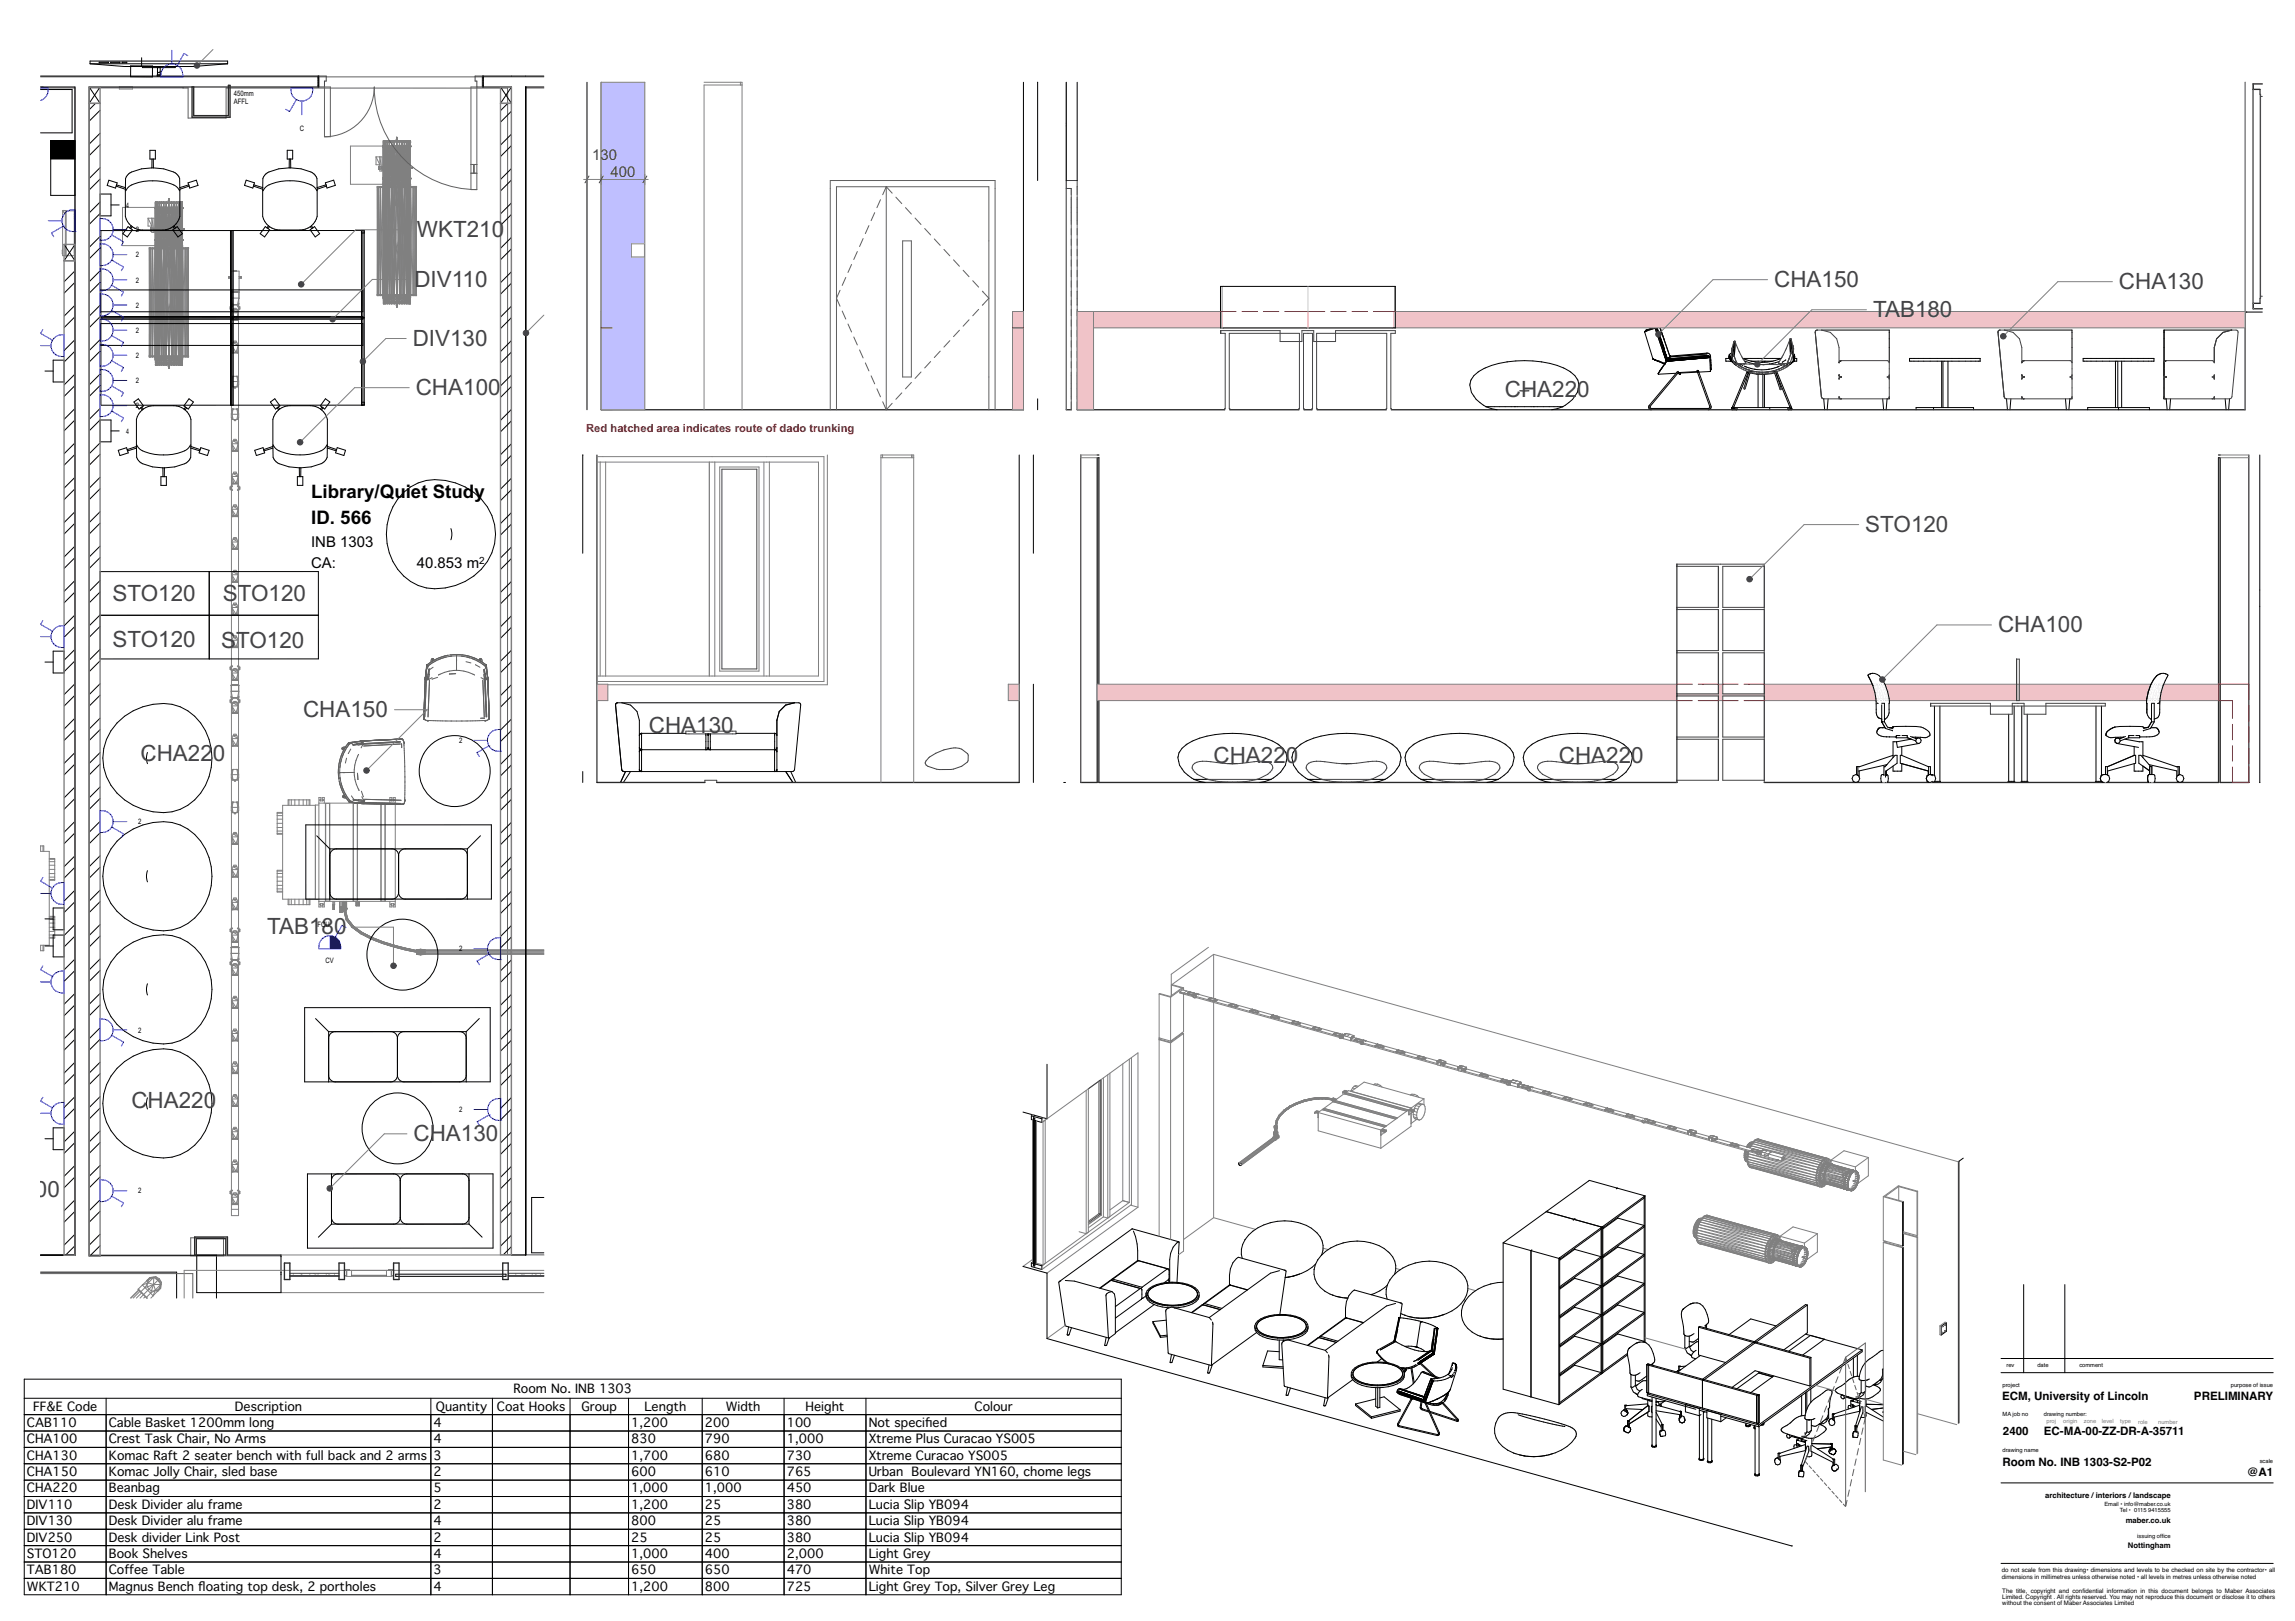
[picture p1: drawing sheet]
<svg xmlns="http://www.w3.org/2000/svg" width="841mm" height="594mm" viewBox="0 0 841 594" stroke-linecap="round" stroke-linejoin="round" font-family="sans-serif">
<defs><g id="words">
<g font-size="8.2" fill="#444">
<text x="152.8" y="86.9">WKT210</text>
<text x="151.8" y="105">DIV110</text>
<text x="650.1" y="105.1">CHA150</text>
<text x="776.5" y="105.9">CHA130</text>
<text x="686.4" y="116.2">TAB180</text>
<text x="151.2" y="126.7">DIV130</text>
<text x="152.4" y="144.7">CHA100</text>
<text x="551.5" y="145.3">CHA220</text>
<text x="683.5" y="194.9">STO120</text>
<text x="41.2" y="220.1">STO120</text>
<text x="81.7" y="220.1">S</text>
<text x="87.2" y="220.1">TO120</text>
<text x="732.2" y="231.7">CHA100</text>
<text x="41.2" y="237.1">STO120</text>
<text x="81" y="237.4">S</text>
<text x="86.5" y="237.4">TO120</text>
<text x="111.1" y="262.7">CHA150</text>
<text x="237.8" y="268.6">CHA130</text>
<text x="51.5" y="278.7">CHA220</text>
<text x="444.7" y="279.5">CHA220</text>
<text x="571.2" y="279.5">CHA220</text>
<text x="97.9" y="342.4">TAB180</text>
<text x="48.2" y="406.1">CHA220</text>
<text x="151.5" y="418.1">CHA130</text>
<text x="3.2" y="438.7">T100</text>
</g>
<g font-size="6.9">
<text x="114" y="182.7">Library/Quiet Study</text>
<text x="114" y="192.1">ID. 566</text>
</g>
<g font-size="5.5" fill="#444">
<text x="217" y="58.7">130</text>
<text x="223.7" y="65">400</text>
</g>
<g font-size="5.5">
<text x="114" y="200.3">INB 1303</text>
<text x="114" y="208.1">CA:</text>
<text x="152.8" y="208.1">40.853 m</text>
</g>
<g font-size="4.5">
<text x="188.1" y="510.4">Room No. INB 1303</text>
<text x="12.1" y="516.9">FF&amp;E Code</text>
<text x="86.1" y="516.9">Description</text>
<text x="159.8" y="516.9">Quantity</text>
<text x="182.1" y="516.9">Coat Hooks</text>
<text x="213.1" y="516.9">Group</text>
<text x="236.2" y="516.9">Length</text>
<text x="265.9" y="516.9">Width</text>
<text x="295.2" y="516.9">Height</text>
<text x="357.1" y="516.9">Colour</text>
<text x="9.9" y="522.9">CAB110</text>
<text x="39.9" y="522.9">Cable Basket 1200mm long</text>
<text x="158.9" y="522.9">4</text>
<text x="231.3" y="522.9">1,200</text>
<text x="258.3" y="522.9">200</text>
<text x="288.3" y="522.9">100</text>
<text x="318.3" y="522.9">Not specifed</text>
<text x="339" y="522.9">i</text>
<text x="9.9" y="528.9">CHA100</text>
<text x="39.9" y="528.9">Crest Task Chair, No Arms</text>
<text x="158.9" y="528.9">4</text>
<text x="231.3" y="528.9">830</text>
<text x="258.3" y="528.9">790</text>
<text x="288.3" y="528.9">1,000</text>
<text x="318.3" y="528.9">Xtreme Plus Curacao YS005</text>
<text x="9.9" y="534.9">CHA130</text>
<text x="39.9" y="534.9">Komac Raft 2 seater bench with full back and 2 arms</text>
<text x="158.9" y="534.9">3</text>
<text x="231.3" y="534.9">1,700</text>
<text x="258.3" y="534.9">680</text>
<text x="288.3" y="534.9">730</text>
<text x="318.3" y="534.9">Xtreme Curacao YS005</text>
<text x="9.9" y="540.9">CHA150</text>
<text x="39.9" y="540.9">Komac Jolly Chair, sled base</text>
<text x="158.9" y="540.9">2</text>
<text x="231.3" y="540.9">600</text>
<text x="258.3" y="540.9">610</text>
<text x="288.3" y="540.9">765</text>
<text x="318.3" y="540.9">Urban Boulevard YN160, chome legs</text>
<text x="9.9" y="546.9">CHA220</text>
<text x="39.9" y="546.9">Beanbag</text>
<text x="158.9" y="546.9">5</text>
<text x="231.3" y="546.9">1,000</text>
<text x="258.3" y="546.9">1,000</text>
<text x="288.3" y="546.9">450</text>
<text x="318.3" y="546.9">Dark Blue</text>
<text x="9.9" y="552.9">DIV110</text>
<text x="39.9" y="552.9">Desk Divider alu frame</text>
<text x="158.9" y="552.9">2</text>
<text x="231.3" y="552.9">1,200</text>
<text x="258.3" y="552.9">25</text>
<text x="288.3" y="552.9">380</text>
<text x="318.3" y="552.9">Lucia Slip YB094</text>
<text x="9.9" y="558.9">DIV130</text>
<text x="39.9" y="558.9">Desk Divider alu frame</text>
<text x="158.9" y="558.9">4</text>
<text x="231.3" y="558.9">800</text>
<text x="258.3" y="558.9">25</text>
<text x="288.3" y="558.9">380</text>
<text x="318.3" y="558.9">Lucia Slip YB094</text>
<text x="9.9" y="564.9">DIV250</text>
<text x="39.9" y="564.9">Desk divider Link Post</text>
<text x="158.9" y="564.9">2</text>
<text x="231.3" y="564.9">25</text>
<text x="258.3" y="564.9">25</text>
<text x="288.3" y="564.9">380</text>
<text x="318.3" y="564.9">Lucia Slip YB094</text>
<text x="9.9" y="570.9">STO120</text>
<text x="39.9" y="570.9">Book Shelves</text>
<text x="158.9" y="570.9">4</text>
<text x="231.3" y="570.9">1,000</text>
<text x="258.3" y="570.9">400</text>
<text x="288.3" y="570.9">2,000</text>
<text x="318.3" y="570.9">Light Grey</text>
<text x="9.9" y="576.9">TAB180</text>
<text x="39.9" y="576.9">Coffee Table</text>
<text x="158.9" y="576.9">3</text>
<text x="231.3" y="576.9">650</text>
<text x="258.3" y="576.9">650</text>
<text x="288.3" y="576.9">470</text>
<text x="318.3" y="576.9">White Top</text>
<text x="9.9" y="582.9">WKT210</text>
<text x="39.9" y="582.9">Magnus Bench foating top desk, 2 portholes</text>
<text x="72.7" y="582.9">l</text>
<text x="158.9" y="582.9">4</text>
<text x="231.3" y="582.9">1,200</text>
<text x="258.3" y="582.9">800</text>
<text x="288.3" y="582.9">725</text>
<text x="318.3" y="582.9">Light Grey Top, Silver Grey Leg</text>
</g>
<g font-size="4.2">
<text x="733.7" y="513.1">ECM, University of Lincoln</text>
<text x="804" y="513.1">PRELIMINARY</text>
<text x="734" y="526">2400</text>
<text x="749" y="526">EC-MA-00-ZZ-DR-A-35711</text>
<text x="733.8" y="537.2">Room No. INB 1303-S2-P02</text>
<text x="823.5" y="541">@A1</text>
</g>
<text font-size="4.1" fill="#c30c20" x="214.8" y="158.3">Red hatched area indicates route of dado trunking</text>
<text font-size="3.7" x="175.6" y="206.5">2</text>
<g font-size="2.8">
<text x="749.5" y="548.9">architecture /interiors /landscape</text>
<text x="779" y="558">maber.co.uk</text>
<text x="779.8" y="567.4">Nottingham</text>
</g>
<g font-size="2.7">
<text x="85.7" y="35">450mm</text>
<text x="85.7" y="38.1">AFFL</text>
<text x="109.8" y="47.8">C</text>
<text x="46.2" y="76.1">4</text>
<text x="49.8" y="85.1">2</text>
<text x="49.8" y="94.3">2</text>
<text x="49.8" y="103.5">2</text>
<text x="49.8" y="112.8">2</text>
<text x="49.8" y="122">2</text>
<text x="49.8" y="131.2">2</text>
<text x="49.8" y="140.4">2</text>
<text x="49.8" y="149.7">2</text>
<text x="46.2" y="158.9">4</text>
<text x="168.2" y="272.3">2</text>
<text x="50.6" y="302.1">2</text>
<text x="116.4" y="339.6">FCU</text>
<text x="119.3" y="353">CV</text>
<text x="168.3" y="348.6">2</text>
<text x="50.6" y="378.4">2</text>
<text x="168.3" y="407.6">2</text>
<text x="50.6" y="437.3">2</text>
</g>
<g font-size="2.3">
<text x="733.5" y="576.2">do not scale from this drawing• dimensions and levels to be checked on site by the contractor• all</text>
<text x="733.5" y="578.6">dimensions in millimetres unless otherwise noted • all levels in metres unless otherwise noted</text>
<text x="733.7" y="583.7">The title, copyright and confdential information in this document belongs to Maber Associates</text>
<text x="733.7" y="585.9">Limited. Copyright . All rights reserved. You may not reproduce this document or disclose it to others</text>
<text x="763.1" y="583.7">i</text>
<text x="733.7" y="588.2">without the consent of Maber Associates Limited</text>
</g>
<g font-size="2.1">
<text x="735.3" y="501.1">rev</text>
<text x="746.6" y="501.1">date</text>
<text x="762" y="501.1">comment</text>
<text x="733.8" y="508.3">project</text>
<text x="817.5" y="508.3">purpose of issue</text>
<text x="733.8" y="518.9">MA job no</text>
<text x="749" y="518.9">drawing number:</text>
<text x="733.8" y="532.2">drawing name</text>
<text x="828.1" y="535.9">scale</text>
<text x="771.1" y="552">Email • info@maber.co.uk</text>
<text x="776.9" y="554.1">Tel • 0115</text>
<text x="787.2" y="554.1">9415555</text>
<text x="783.2" y="563.7">issuing offce</text>
<text x="792.2" y="563.7">i</text>
</g>
<g font-size="2.1" fill="#7f7f7f">
<text x="749.9" y="521.6">proj</text>
<text x="756.1" y="521.6">origin</text>
<text x="763.6" y="521.6">zone</text>
<text x="770.2" y="521.6">level</text>
<text x="777" y="521.6">type</text>
<text x="783.5" y="521.6">role</text>
<text x="790.9" y="521.7">number</text>
</g>
</g></defs>
<path d="M733.3 497.8h99.7M733.3 503h99.7M733.3 543.4h99.7M733.3 572.9h99.7" fill="none" stroke="#000" stroke-width=".37"/>
<path d="M807.4 546.2h24.3v23.8h-24.3z" fill-rule="evenodd" fill="#fff"/>
<g fill="none" stroke="#000" stroke-width=".37">
<path d="M741.6 470.7v32.3M756.7 470.7v32.3M8.9 505.4h402v79h-402zM8.9 512.4h402M8.9 518.4h402M38.9 512.4v72M157.9 512.4v72M180.5 512.4v72M208.9 512.4v72M230.3 512.4v72M257.3 512.4v72M287.3 512.4v72"/>
<path d="M317.3 512.4v72M8.9 524.4h402M8.9 530.4h402M8.9 536.4h402M8.9 542.4h402M8.9 548.4h402M8.9 554.4h402M8.9 560.4h402M8.9 566.4h402M8.9 572.4h402M8.9 578.4h402"/>
</g>
<!-- layer: A-35-FFE-Zones -->
<path d="M14.9 32.3h12.6v427.7h-12.6M14.9 28.2h184.4M32.7 32.2l36.2 .1v11h14v-11h103.1v427.9h-153.3zM67.1 32.2v.1M199.3 32.3h-6.7v427.6h6.7M14.9 466.7h55.8v9M69.9 460.2v-6.6h12v6.6" fill="none" stroke="#606060" stroke-width=".37"/>
<!-- layer: A-25-M_Wall_Ext -->
<path d="M79.3 460v15.7M64.7 466.2v9.5" fill="none" stroke="#000" stroke-width=".37"/>
<path d="M18.6 51.6h8.9v6.7h-8.9z" fill-rule="evenodd" fill="#000"/>
<!-- layer: X_01_SmallPower$0$2059 E First Small power$0$E6100_TRNK -->
<g fill="none" stroke="#000" stroke-width=".37">
<path d="M35 37.9l-2.3 2.3M186.1 37.9l-2.7 2.7M36.7 40.4l-4 4M36.7 53l-4 4M36.7 48.8l-4 4M187.4 40.8l-4 4M187.4 53.4l-4 4M187.4 49.2l-4 4M36.7 65.6l-4 4M36.7 78.2l-4 4M36.7 61.4l-4 4M36.7 74l-4 4"/>
<path d="M187.4 66l-4 4M187.4 78.6l-4 4M187.4 61.8l-4 4M187.4 74.4l-4 4M27.5 99.2l-4 4M36.7 90.8l-4 4M36.7 86.6l-4 4M36.7 99.2l-4 4M187.4 91.2l-4 4M187.4 87l-4 4M187.4 99.6l-4 4M27.5 103.5l-4 4"/>
<path d="M27.5 116.1l-4 4M27.5 111.9l-4 4M36.7 103.5l-4 4M36.7 116.1l-4 4M36.7 111.9l-4 4M187.4 103.8l-4 4M187.4 116.4l-4 4M187.4 112.2l-4 4M27.5 128.7l-4 4M27.5 124.5l-4 4M27.5 137.1l-4 4M36.7 128.7l-4 4"/>
<path d="M36.7 124.5l-4 4M36.7 137.1l-4 4M187.4 129l-4 4M187.4 124.8l-4 4M187.4 137.4l-4 4M27.5 141.3l-4 4M27.5 153.9l-4 4M27.5 149.7l-4 4M36.7 141.3l-4 4M36.7 153.9l-4 4M36.7 149.7l-4 4M187.4 141.6l-4 4"/>
<path d="M187.4 154.2l-4 4M187.4 150l-4 4M27.5 166.5l-4 4M27.5 179.1l-4 4M27.5 162.3l-4 4M27.5 174.9l-4 4M36.7 166.5l-4 4M36.7 179.1l-4 4M36.7 162.3l-4 4M36.7 174.9l-4 4M187.4 166.8l-4 4M187.4 179.5l-4 4"/>
<path d="M187.4 162.6l-4 4M187.4 175.3l-4 4M27.5 191.7l-4 4M27.5 187.5l-4 4M36.7 191.7l-4 4M36.7 187.5l-4 4M187.4 192.1l-4 4M187.4 187.9l-4 4M27.5 204.3l-4 4M27.5 216.9l-4 4M27.5 200.1l-4 4M27.5 212.7l-4 4"/>
<path d="M36.7 204.3l-4 4M36.7 216.9l-4 4M36.7 200.1l-4 4M36.7 212.7l-4 4M187.4 204.7l-4 4M187.4 217.3l-4 4M187.4 200.5l-4 4M187.4 213.1l-4 4M27.5 229.5l-4 4M27.5 225.3l-4 4M27.5 237.9l-4 4M36.7 229.5l-4 4"/>
<path d="M36.7 225.3l-4 4M36.7 237.9l-4 4M187.4 229.9l-4 4M187.4 225.7l-4 4M187.4 238.3l-4 4M27.5 242.1l-4 4M27.5 254.8l-4 4M27.5 250.5l-4 4M36.7 242.1l-4 4M36.7 254.8l-4 4M36.7 250.5l-4 4M187.4 242.5l-4 4"/>
<path d="M187.4 255.1l-4 4M187.4 250.9l-4 4M27.5 267.4l-4 4M27.5 280l-4 4M27.5 263.2l-4 4M27.5 275.8l-4 4M36.7 267.4l-4 4M36.7 280l-4 4M36.7 263.2l-4 4M36.7 275.8l-4 4M187.4 267.7l-4 4M187.4 263.5l-4 4"/>
<path d="M187.4 276.1l-4 4M27.5 292.6l-4 4M27.5 288.4l-4 4M36.7 292.6l-4 4M36.7 288.4l-4 4M187.4 280.3l-4 4M187.4 292.9l-4 4M187.4 288.7l-4 4M27.5 305.2l-4 4M27.5 317.8l-4 4M27.5 301l-4 4M27.5 313.6l-4 4"/>
<path d="M36.7 305.2l-4 4M36.7 317.8l-4 4M36.7 301l-4 4M36.7 313.6l-4 4M187.4 305.5l-4 4M187.4 318.1l-4 4M187.4 301.3l-4 4M187.4 313.9l-4 4M27.5 330.4l-4 4M27.5 326.2l-4 4M27.5 338.8l-4 4M36.7 330.4l-4 4"/>
<path d="M36.7 326.2l-4 4M36.7 338.8l-4 4M187.4 330.8l-4 4M187.4 326.5l-4 4M187.4 339.2l-4 4M27.5 343l-4 4M27.5 355.6l-4 4M27.5 351.4l-4 4M36.7 343l-4 4M36.7 355.6l-4 4M36.7 351.4l-4 4M187.4 343.4l-4 4"/>
<path d="M187.4 356l-4 4M187.4 351.8l-4 4M27.5 368.2l-4 4M27.5 364l-4 4M27.5 376.6l-4 4M36.7 368.2l-4 4M36.7 364l-4 4M36.7 376.6l-4 4M187.4 368.6l-4 4M187.4 364.4l-4 4M187.4 377l-4 4M27.5 380.8l-4 4"/>
<path d="M27.5 393.4l-4 4M27.5 389.2l-4 4M36.7 380.8l-4 4M36.7 393.4l-4 4M36.7 389.2l-4 4M187.4 381.2l-4 4M187.4 393.8l-4 4M187.4 389.6l-4 4M27.5 406.1l-4 4M27.5 418.7l-4 4M27.5 401.8l-4 4M27.5 414.5l-4 4"/>
<path d="M36.7 406.1l-4 4M36.7 418.7l-4 4M36.7 401.8l-4 4M36.7 414.5l-4 4M187.4 406.4l-4 4M187.4 419l-4 4M187.4 402.2l-4 4M187.4 414.8l-4 4M27.5 431.3l-4 4M27.5 427.1l-4 4M27.5 439.7l-4 4M36.7 431.3l-4 4"/>
<path d="M36.7 427.1l-4 4M36.7 439.7l-4 4M187.4 431.6l-4 4M187.4 427.4l-4 4M27.5 443.9l-4 4M27.5 456.5l-3.5 3.5M27.5 452.3l-4 4M36.7 443.9l-4 4M36.7 456.5l-3.9 3.8M36.7 452.3l-4 4M187.4 444.2l-4 4M187.4 456.8l-3 3"/>
<path d="M187.4 440l-4 4M187.4 452.6l-4 4"/>
</g>
<path d="M120.9 342.9a4.1 4.1 0 0 1 4 4.8h-4z" fill-rule="evenodd" fill="#00f"/>
<!-- layer: A-25-M_Wall_Ext -->
<path d="M82.7 459.9h-10.6v13.8h30.9M83.3 459.9h19.7" fill="none" stroke="#000" stroke-width=".37"/>
<path d="M103 459.9h96.3v13.8h-96.3z" fill-rule="evenodd" fill="#fff"/>
<path d="M103 459.9h96.3M103 473.7h96.3" fill="none" stroke="#808080" stroke-width=".37"/>
<path d="M103 459.9v13.8" fill="none" stroke="#000" stroke-width=".37"/>
<!-- layer: Y-15-M-610-M_EPS.Revit MEP -->
<g fill="none" stroke="#808080" stroke-width=".37">
<path d="M23.2 77.1h-.3v16.6h1M23.3 77.1l.6 .1M23.3 77.1l-.2 .5 .8 .5M23.4 77.1h.1M23.9 77.1h.3v16.7h-.3zM24.2 77.3h3v16.4h-3M27.2 78.5h.3v1.6h-.3M27.2 78.7h.3M27.2 79.3h.3M27.2 79.8h.3M22.9 91.6v1.4M27.2 90.9h.3v1.6h-.3"/>
<path d="M27.2 91.1h.3M27.2 91.7h.3M27.2 92.3h.3M85.6 99.4h.9M85.6 99.3v.1M85.8 99.3v.1M85.9 99.3v.1M86 99.3v.1M86.1 99.3v.1M86.2 99.3v.1M86.4 99.3v.1M86.5 99.3v.1"/>
<path d="M83.8 101.4l.1 .3M83.8 101.4l.3 .3M83.8 101.4h.8M83.8 101.4v.6M83.8 102h.8M83.9 101.7l.7 .3M83.9 101.7l-.1 .3M84.1 101.7l.5 .3M84.1 101.7l-.3 .3M84.4 112.5v.8M84.6 101.4l-.7 .3M84.6 101.4l-.5 .3"/>
<path d="M84.6 107h3M84.7 112.8l-.2 .1 .2 .1M84.7 111.3v.1M84.7 112.5h-.4v.8h.4M84.7 107v4.3M84.7 112.1h.5l-.3 .1v1.3l.3 .2h-.5zM84.7 109.4l-.1-10h3l-.1 10M84.7 111.3l.2 .2M84.7 111.3l.3 .3M84.7 107.2h2.8M84.7 111.3l.5 .3M84.7 107.1v.1"/>
<path d="M84.7 107.1h.1M84.7 111.4h.1M84.7 107v.1M84.7 107v.2M84.7 107h2.8M84.7 111.4l.1 .1M84.8 111.5h.1M84.8 111.5v.6M84.8 113.7v25.9M84.8 107h-.1M84.8 107h.1M84.8 107h.5"/>
<path d="M84.8 107h.6M84.9 111.5l.1 .1M84.9 107h-.1M84.9 114.6v2.5M84.9 117.1l.1 .2M84.9 114.6h2.4M84.9 117.1l.2 .1M84.9 114.6l.2 2.6M84.9 117.1h2.4M84.9 114.6l1.6 2.5M84.9 114.6l.9 2.6M84.9 107h.5"/>
<path d="M85 117.3h.1M85 111.6h.2M85.1 117.2h.1M85.1 117.2l-.1 .1M85.1 117.2h2M85.1 117.3h2M85.1 117.2v.1M85.2 111.6h.1M85.2 111.6l-.5-2.4h2.8l-.4 2.4M85.2 111.6h1.9M85.3 111.6h.1M85.4 111.6h.1"/>
<path d="M85.4 107h-.1M85.4 113.5h1.4l.5 1.1M85.4 113.5l-.5 1.1M85.4 113.5l1.9 1.1M85.5 111.6l.1 .1M85.6 111.7h.1M85.7 111.7h.1M85.7 111.7h.8M85.7 111.6h-.2M85.7 111.6h-.3M85.7 111.6l-.1 .1M85.7 113h.8l.2 .4h-1.2z"/>
<path d="M85.7 117.2l-.6 .1M85.8 117.2h-.1M85.9 107h.6M85.9 107h-.5M85.9 107h-.6M86.3 111.6l.3 .1M86.3 111.6l-.6 .1M86.3 111.6l-.7 .1M86.3 111.6l.2 .1M86.5 117.2h-.8M86.5 117.2h.1M86.5 117.2l-1.4 .1"/>
<path d="M86.5 117.2l.6 .1M86.5 117.1v.1M86.5 117.1l-.7 .1M86.5 111.6l.1 .1M86.5 111.6h.2M86.5 111.6h.4M86.5 111.7h-.1M86.6 111.7h-.1M86.7 111.6l-.1 .1M86.9 111.6h-.2M87 111.6h-.1M87 112.1h.5v1.6h-.5l.3-.2v-1.3z"/>
<path d="M87.1 111.6h-.1M87.1 117.2l.2 .1M87.1 117.2v.1M87.2 117.2h-.1M87.2 111.6h-.1M87.3 117.3h-.2M87.3 114.6v2.5M87.3 114.6l-.8 2.5M87.3 114.6l-.1 2.6M87.3 117.1v.2M87.3 117.1l-.1 .1M87.4 107h.1"/>
<path d="M87.4 111.5l-.2 .1M87.4 107h-.9M87.4 111.5h.1M87.4 111.5v.6M87.4 113.7v25.9M87.5 111.4l-.1 .1M87.5 107v.2M87.5 107v.1M87.5 107.1h.1M87.5 111.4h.1M87.5 107.1v.1M87.5 112.5h.4v.8h-.4"/>
<path d="M87.5 112.8l.2 .1-.2 .1M87.5 107v4.3M87.5 111.3v.1M87.5 111.3l-.4 .3M87.5 111.3l-.3 .3M87.5 111.3l-.1 .2M87.6 101.4h.8M87.6 102h.8M87.6 101.4l.7 .3M87.6 101.4l.5 .3M87.8 112.5v.8M88.1 101.7l-.5 .3"/>
<path d="M88.1 101.7l.3 .3M88.3 101.7l.1 .3M88.3 101.7l-.7 .3M88.4 101.4l-.3 .3M88.4 101.4l-.1 .3M88.4 101.4v.6M84.9 126.6v2.5M84.9 129.1l.1 .2M84.9 129.1l.2 .1M84.9 129.1h2.4M84.9 126.6l.2 2.6M84.9 126.6h2.4"/>
<path d="M84.9 126.6l.9 2.6M84.9 126.6l1.6 2.5M85 129.3h.1M85 139.6h-.3v1.4h.3M85 138.3v3M85 139.8l.4 1.9M85 139.8h2.2M85.1 129.2l-.1 .1M85.1 129.2h.1M85.1 138.1l-.1 .2M85.1 138.1h.1M85.1 129.2v.1"/>
<path d="M85.1 129.2h2M85.1 129.3h2M85.1 138v.1M85.1 138l-.1 .3M85.2 138h-.1M85.2 138l-.2 .3M85.2 137.9v.1M85.3 137.9l-.1 .1M85.3 137.9l-.3 .4M85.3 137.9h.1M85.4 137.9l-.4 1.9M85.4 137.9h1.4"/>
<path d="M85.4 137.9h-.1M85.4 137.9l-.4 .4M85.4 125.5l-.5 1.1M85.4 125.5h1.4l.5 1.1M85.4 125.5l1.9 1.1M85.7 125h.8l.2 .4h-1.2zM85.7 129.2l-.6 .1M85.8 129.2h-.1M86.5 129.2h-.8M86.5 129.2h.1M86.5 129.1l-.7 .1M86.5 129.2l-1.4 .1"/>
<path d="M86.5 129.2l.6 .1M86.5 129.1v.1M86.8 137.9h.1M86.8 137.9l.4 .4M86.8 137.9l.4 1.9M86.9 137.9h.1M86.9 137.9l.3 .4M87 137.9v.1M87 137.9l.2 .4M87 138h.1M87 138l.2 .3M87.1 138l.1 .3"/>
<path d="M87.1 138v.1M87.1 129.2v.1M87.1 129.2l.2 .1M87.1 138.1l.1 .2M87.2 129.2h-.1M87.2 139.6h.3v1.4h-.3M87.2 138.3v3M87.2 139.8l-.4 1.9M87.3 129.3h-.2M87.3 126.6v2.5M87.3 126.6l-.1 2.6M87.3 129.1v.2"/>
<path d="M87.3 126.6l-.8 2.5M87.3 129.1l-.1 .1M84.8 141v10.6M84.8 153v25.1M85 151.6h-.3v1.4h.3M85 150.3v3M85 141.3v.1M85 141.3l.1 .3M85 153.3v.1M85 151.8l.4 1.9M85 153.3l.1 .3M85 141.3l.3 .4"/>
<path d="M85 141.3l.2 .3M85 141.3l.4 .4M85 151.8h2.2M85 153.3l.3 .4M85 153.3l.2 .3M85 153.3l.4 .4M85 141.4h.1M85 153.4h.1M85 150.2v.1M85 141.4l.1 .1M85 153.4l.1 .1M85.1 150.1l-.1 .1"/>
<path d="M85.1 153.5h.1M85.1 150.1l-.1 .2M85.1 141.5h.1M85.1 150.1h.1M85.1 150v.1M85.1 150l-.1 .3M85.1 141.6h.1M85.1 153.6h.1M85.2 150h-.1M85.2 150l-.2 .3M85.2 141.6l.1 .1M85.2 153.6l.1 .1"/>
<path d="M85.2 141.6v.1M85.2 153.6v.1M85.2 149.9v.1M85.3 149.9l-.1 .1M85.3 149.9l-.3 .4M85.3 141.7h.1M85.3 153.7h.1M85.3 149.9h.1M85.4 141.7h1.4M85.4 149.9l-.4 1.9M85.4 153.7h1.4M85.4 149.9h1.4"/>
<path d="M85.4 149.9h-.1M85.4 149.9l-.4 .4M85.7 141.7l.2 .4M85.7 153.7l.2 .4M85.9 154.1h.4M85.9 142.1v-.4l.2 .4 .2-.4v.4M85.9 154.1v-.4l.2 .4 .2-.4v.4M85.9 142.1h.4M86.5 141.7l-.2 .4M86.5 153.7l-.2 .4M86.8 149.9h.1M86.8 149.9l.4 1.9"/>
<path d="M86.8 149.9l.4 .4M86.9 141.7h-.1M86.9 153.7h-.1M86.9 149.9h.1M86.9 149.9l.3 .4M86.9 141.7h.1M86.9 153.7h.1M87 141.7h-.1M87 153.7h-.1M87 149.9v.1M87 149.9l.2 .4M87 141.6v.1"/>
<path d="M87 153.6v.1M87 150h.1M87 150l.2 .3M87.1 141.6h-.1M87.1 153.6h-.1M87.1 150l.1 .3M87.1 150v.1M87.1 141.5v.1M87.1 153.5v.1M87.1 150.1l.1 .2M87.2 141.4l-.1 .1M87.2 153.4l-.1 .1"/>
<path d="M87.2 153.4h.1M87.2 141.4h.1M87.2 151.6h.3v1.4h-.3M87.2 141.3l-.1 .3M87.2 141.3v.1M87.2 150.3v3M87.2 153.3v.1M87.2 141.3l-.4 .4M87.2 141.3l-.3 .4M87.2 141.3l-.2 .4M87.2 153.3l-.1 .2M87.2 141.3l-.2 .3"/>
<path d="M87.2 153.3l-.2 .4M87.2 153.3l-.2 .3M87.2 153.3l-.4 .4M87.2 153.3l-.3 .4M87.2 151.8l-.4 1.9M87.4 141v10.6M87.4 153v25.1M84.4 178.5v.8M84.7 178.1h.5l-.3 .1v1.3l.3 .2h-.5zM84.7 178.5h-.4v.8h.4M84.7 178.8l-.2 .1 .2 .1M84.8 179.7v64.4"/>
<path d="M84.9 162.6v2.5M84.9 174.6v2.5M84.9 165.1l.1 .2M84.9 165.1l.2 .1M84.9 162.6l.2 2.6M84.9 165.1h2.4M84.9 177.1l.1 .2M84.9 174.6l.2 2.6M84.9 177.1h2.4M84.9 177.1l.2 .1M84.9 174.6l.9 2.6M84.9 162.6l.9 2.6"/>
<path d="M84.9 162.6l1.6 2.5M84.9 162.6h2.4M84.9 174.6l1.6 2.5M84.9 174.6h2.4M85 165.3h.1M85 177.3h.1M85.1 165.2l-.1 .1M85.1 165.2h.1M85.1 177.2l-.1 .1M85.1 177.2h.1M85.1 165.2v.1M85.1 177.2v.1"/>
<path d="M85.1 165.3h2M85.1 165.2h2M85.1 177.3h2M85.1 177.2h2M85.4 161.5l-.5 1.1M85.4 161.5l1.9 1.1M85.4 161.5h1.4l.5 1.1M85.4 173.5l-.5 1.1M85.4 173.5h1.4l.5 1.1M85.4 173.5l1.9 1.1M85.7 161h.8l.2 .4h-1.2zM85.7 165.2l-.6 .1"/>
<path d="M85.7 173h.8l.2 .4h-1.2zM85.7 177.2l-.6 .1M85.8 165.2h-.1M85.8 177.2h-.1M86.5 165.2h-.8M86.5 177.2h-.8M86.5 165.2h.1M86.5 177.2h.1M86.5 165.2l-1.4 .1M86.5 165.2l.6 .1M86.5 177.2l-1.4 .1M86.5 177.2l.6 .1"/>
<path d="M86.5 165.1v.1M86.5 177.1l-.7 .1M86.5 165.1l-.7 .1M86.5 177.1v.1M87 178.1h.5v1.6h-.5l.3-.2v-1.3zM87.1 165.2v.1M87.1 177.2v.1M87.1 165.2l.2 .1M87.1 177.2l.2 .1M87.2 177.2h-.1M87.2 165.2h-.1M87.3 177.3h-.2"/>
<path d="M87.3 165.3h-.2M87.3 162.6v2.5M87.3 174.6v2.5M87.3 174.6l-.1 2.6M87.3 162.6l-.1 2.6M87.3 162.6l-.8 2.5M87.3 165.1l-.1 .1M87.3 165.1v.2M87.3 174.6l-.8 2.5M87.3 177.1l-.1 .1M87.3 177.1v.2M87.4 179.7v64.4"/>
<path d="M87.5 178.5h.4v.8h-.4M87.5 178.8l.2 .1-.2 .1M87.8 178.5v.8M84.9 186.6v2.5M84.9 198.6v2.5M84.9 198.6l.2 2.6M84.9 189.1l.1 .2M84.9 189.1l.2 .1M84.9 186.6l.2 2.6M84.9 189.1h2.4M84.9 186.6l.9 2.6M84.9 186.6l1.6 2.5"/>
<path d="M84.9 186.6h2.4M84.9 198.6h2.4M84.9 198.6l.9 2.6M84.9 198.6l1.6 2.5M85 189.3h.1M85.1 189.2h.1M85.1 189.2l-.1 .1M85.1 189.2v.1M85.1 189.3h2M85.1 189.2h2M85.4 185.5l-.5 1.1M85.4 185.5h1.4l.5 1.1"/>
<path d="M85.4 185.5l1.9 1.1M85.4 197.5l-.5 1.1M85.4 197.5l1.9 1.1M85.4 197.5h1.4l.5 1.1M85.7 185h.8l.2 .4h-1.2zM85.7 189.2l-.6 .1M85.7 197h.8l.2 .4h-1.2zM85.8 189.2h-.1M86.5 189.2h.1M86.5 189.1l-.8 .1M86.5 189.2l-1.4 .1M86.5 189.2l.6 .1"/>
<path d="M86.5 189.1v.1M87.1 189.2v.1M87.1 189.2l.2 .1M87.2 189.2h-.1M87.3 189.3h-.2M87.3 186.6v2.5M87.3 198.6v2.5M87.3 198.6l-.1 2.6M87.3 186.6l-.8 2.5M87.3 186.6l-.1 2.6M87.3 189.1v.2M87.3 198.6l-.8 2.5"/>
<path d="M87.3 189.1l-.1 .1M84.9 210.6v2.5M84.9 210.6h2.4M84.9 213.1l.1 .2M84.9 210.6l.2 2.6M84.9 213.1l.2 .1M84.9 213.1h2.4M84.9 210.6l.9 2.6M84.9 210.6l1.6 2.5M84.9 201.1l.1 .2M84.9 201.1h2.4M84.9 201.1l.2 .1"/>
<path d="M85 201.3h.1M85 213.3h.1M85.1 213.2l-.1 .1M85.1 213.2h.1M85.1 201.2l-.1 .1M85.1 201.2h.1M85.1 213.2v.1M85.1 213.2h2M85.1 213.3h2M85.1 201.2v.1M85.1 201.3h2M85.1 201.2h2"/>
<path d="M85.4 209.5l-.5 1.1M85.4 209.5l1.9 1.1M85.4 209.5h1.4l.5 1.1M85.7 209h.8l.2 .4h-1.2zM85.7 213.2l-.6 .1M85.7 201.2l-.6 .1M85.8 213.2h-.1M85.8 201.2h-.1M86.5 213.2h-.8M86.5 213.2h.1M86.5 201.2h-.8M86.5 201.2h.1"/>
<path d="M86.5 213.2l-1.4 .1M86.5 213.2l.6 .1M86.5 213.1l-.7 .1M86.5 213.1v.1M86.5 201.2l-1.4 .1M86.5 201.2l.6 .1M86.5 201.1l-.7 .1M86.5 201.1v.1M87.1 213.2v.1M87.1 213.2l.2 .1M87.1 201.2v.1M87.1 201.2l.2 .1"/>
<path d="M87.2 213.2h-.1M87.2 201.2h-.1M87.3 213.3h-.2M87.3 201.3h-.2M87.3 210.6v2.5M87.3 210.6l-.1 2.6M87.3 210.6l-.8 2.5M87.3 213.1l-.1 .1M87.3 213.1v.2M87.3 201.1v.2M87.3 201.1l-.1 .1M84.9 222.6v2.5"/>
<path d="M84.9 234.6v2.5M84.9 237.1h2.4M84.9 234.6l.2 2.6M84.9 225.1l.1 .2M84.9 225.1l.2 .1M84.9 222.6l.2 2.6M84.9 237.1l.1 .2M84.9 225.1h2.4M84.9 237.1l.2 .1M84.9 222.6l1.6 2.5M84.9 222.6h2.4M84.9 222.6l.9 2.6"/>
<path d="M84.9 234.6l1.6 2.5M84.9 234.6h2.4M84.9 234.6l.9 2.6M85 237.3h.1M85 225.3h.1M85.1 225.2h.1M85.1 237.2l-.1 .1M85.1 237.2h.1M85.1 225.2l-.1 .1M85.1 225.2v.1M85.1 237.2v.1M85.1 237.2h2"/>
<path d="M85.1 237.3h2M85.1 225.2h2M85.1 225.3h2M85.4 221.5l-.5 1.1M85.4 221.5h1.4l.5 1.1M85.4 233.5l-.5 1.1M85.4 233.5h1.4l.5 1.1M85.4 233.5l1.9 1.1M85.4 221.5l1.9 1.1M85.7 221h.8l.2 .4h-1.2zM85.7 233h.8l.2 .4h-1.2zM85.7 237.2l-.6 .1"/>
<path d="M85.7 225.2l-.6 .1M85.8 225.2h-.1M85.8 237.2h-.1M86.5 225.2h.1M86.5 237.2h.1M86.5 237.1l-.8 .1M86.5 237.2l-1.4 .1M86.5 237.2l.6 .1M86.5 225.1l-.8 .1M86.5 225.2l-1.4 .1M86.5 225.2l.6 .1M86.5 225.1v.1"/>
<path d="M86.5 237.1v.1M87.1 225.2v.1M87.1 237.2v.1M87.1 237.2l.2 .1M87.1 225.2l.2 .1M87.2 225.2h-.1M87.2 237.2h-.1M87.3 237.3h-.2M87.3 225.3h-.2M87.3 222.6v2.5M87.3 234.6v2.5M87.3 222.6l-.1 2.6"/>
<path d="M87.3 234.6l-.8 2.5M87.3 225.1l-.1 .1M87.3 225.1v.2M87.3 234.6l-.1 2.6M87.3 237.1v.2M87.3 222.6l-.8 2.5M87.3 237.1l-.1 .1M84.4 256.5v.8M84.4 244.5v.8M84.7 251.2v4.2M84.7 256.1h.5l-.3 .2v1.2l.3 .2h-.5zM84.7 256.5h-.4v.8h.4"/>
<path d="M84.7 256.8l-.2 .1 .2 .1M84.7 255.4v.1M84.7 255.4l.3 .2M84.7 255.4l.2 .2M84.7 255.4l.5 .2M84.7 251.2h2.8M84.7 244.1h.5l-.3 .1v1.3l.3 .2h-.5zM84.7 244.5h-.4v.8h.4M84.7 244.8l-.2 .1 .2 .1M84.7 251.1v.1M84.7 251.1h.1M84.7 255.5h.1"/>
<path d="M84.7 251.1h2.8M84.7 255.5l.2 .1M84.8 255.5v.6M84.8 257.7v26M84.8 251.1h2.6M84.8 255.5v.1M84.8 251l-.1 .1M84.8 245.7v7.7M84.8 251h.1M84.8 251h.6M84.8 251l.5 .1M84.8 255.6h.1"/>
<path d="M84.9 255.6h.1M84.9 246.6v2.5M84.9 258.7v2.5M84.9 246.6l.2 2.6M84.9 249.1l.1 .2M84.9 249.1l.2 .1M84.9 246.6l.9 2.6M84.9 246.6l1.6 2.5M84.9 246.6h2.4M84.9 249.1h2.4M84.9 258.7h2.4M84.9 258.7l1.6 2.5"/>
<path d="M84.9 258.7l.2 2.5M84.9 258.7l.8 2.5M85 249.3h.1M85 255.6h.2M85.1 249.2h.1M85.1 249.2l-.1 .1M85.1 249.2v.1M85.1 249.3h2M85.1 249.2h2M85.2 255.6l-.5-2.3h2.8l-.4 2.3M85.2 255.6l.1 .1M85.2 255.6h1.9"/>
<path d="M85.3 255.7h.1M85.4 255.7h.1M85.4 251l-.1 .1M85.4 245.5l-.5 1.1M85.4 245.5l1.9 1.1M85.4 245.5h1.4l.5 1.1M85.4 257.6l-.5 1.1M85.4 257.6h1.4l.5 1.1M85.4 257.6l1.9 1.1M85.5 255.7h.1M85.6 255.7h.1M85.7 255.7h.1"/>
<path d="M85.7 255.7h.8M85.7 255.6l-.3 .1M85.7 255.6l-.1 .1M85.7 255.6l-.2 .1M85.7 249.2l-.6 .1M85.7 257h.8l.2 .5h-1.2zM85.7 245h.8l.2 .4h-1.2zM85.8 249.2h-.1M85.9 251h.6M85.9 251h-.5M85.9 251l-.6 .1M86.3 255.6l.3 .1"/>
<path d="M86.3 255.6l-.6 .1M86.3 255.6l-.7 .1M86.3 255.6l.2 .1M86.5 249.2h-.8M86.5 249.2h.1M86.5 249.2l-1.4 .1M86.5 249.2l.6 .1M86.5 249.1l-.7 .1M86.5 249.1v.1M86.5 255.6l.2 .1M86.5 255.6l.4 .1M86.5 255.6l.1 .1"/>
<path d="M86.5 255.7h-.1M86.6 255.7h-.1M86.7 255.7h-.1M86.9 255.7h-.2M87 255.7h-.1M87 256.1h.5v1.6h-.5l.3-.2v-1.2zM87 244.1h.5v1.6h-.5l.3-.2v-1.3zM87.1 255.6l-.1 .1M87.1 249.2v.1M87.1 249.2l.2 .1M87.2 249.2h-.1M87.2 255.6h-.1"/>
<path d="M87.3 249.3h-.2M87.3 246.6v2.5M87.3 258.7v2.5M87.3 246.6l-.1 2.6M87.3 249.1v.2M87.3 246.6l-.8 2.5M87.3 249.1l-.1 .1M87.3 258.7l-.8 2.5M87.3 258.7l-.2 2.5M87.3 251h.1M87.4 251h.1M87.4 255.6h-.2"/>
<path d="M87.4 255.6h.1M87.4 251h-.9M87.4 255.5v.6M87.4 257.7v26M87.4 255.5v.1M87.4 251l.1 .1M87.4 245.7v7.7M87.5 255.5l-.1 .1M87.5 255.5h-.1M87.5 251.1h.1M87.5 255.5h.1M87.5 251.1v.1"/>
<path d="M87.5 251.2v4.2M87.5 256.5h.4v.8h-.4M87.5 256.8l.2 .1-.2 .1M87.5 255.4v.1M87.5 255.4l-.4 .2M87.5 255.4l-.3 .2M87.5 255.4l-.1 .2M87.5 244.5h.4v.8h-.4M87.5 244.8l.2 .1-.2 .1M87.8 256.5v.8M87.8 244.5v.8M84.9 270.7v2.5"/>
<path d="M84.9 261.2l.1 .1M84.9 261.2h.2M84.9 261.2h2.4M84.9 273.2l.1 .1M84.9 270.7l.2 2.5M84.9 273.2h2.4M84.9 273.2h.2M84.9 270.7l.8 2.5M84.9 270.7l1.6 2.5M84.9 270.7h2.4M85 261.3l.1 .1M85 273.3l.1 .1"/>
<path d="M85.1 261.2l-.1 .1M85.1 261.2v.1M85.1 273.2l-.1 .1M85.1 273.2v.1M85.1 261.3v.1M85.1 273.3v.1M85.1 261.3h-.1M85.1 261.3h2M85.1 261.4h2M85.1 273.3h2M85.1 273.3h-.1M85.1 273.4h2"/>
<path d="M85.4 269.6h1.4l.5 1.1M85.4 269.6l-.5 1.1M85.4 269.6l1.9 1.1M85.7 261.2h.1M85.7 261.3l-.6 .1M85.7 269h.8l.2 .5h-1.2zM85.7 273.3l-.6 .1M85.7 273.2h.1M85.8 261.2l-.1 .1M85.8 273.2l-.1 .1M86.5 261.2l-.8 .1M86.5 261.2v.1"/>
<path d="M86.5 273.2l-.8 .1M86.5 273.2v.1M86.5 261.2h-.7M86.5 261.2h.1M86.5 261.3l-1.4 .1M86.5 261.3l.6 .1M86.5 273.3l-1.4 .1M86.5 273.3l.6 .1M86.5 273.2h.1M86.5 273.2h-.7M87.1 261.3v.1M87.1 273.3v.1"/>
<path d="M87.1 261.3h.2M87.1 261.2h.1M87.1 273.3h.2M87.1 273.2h.1M87.2 261.2l.1 .1M87.2 261.2l-.1 .1M87.2 273.2l-.1 .1M87.2 273.2l.1 .1M87.3 261.3l-.2 .1M87.3 273.3l-.2 .1M87.3 270.7v2.5M87.3 261.2v.1"/>
<path d="M87.3 261.2h-.1M87.3 270.7l-.2 2.5M87.3 270.7l-.8 2.5M87.3 273.2v.1M87.3 273.2h-.1M84.8 297.1v43M84.8 285.1v10.6M85 295.7h-.3v1.4h.3M85 294.3v3.1M85 297.4v.1M85 297.4l.1 .2M85 295.9h2.2"/>
<path d="M85 297.4l.3 .4M85 297.4l.4 .4M85 295.9l.4 1.9M85 297.4l.2 .3M85 297.4l.3 .3M85 283.7h-.3v1.4h.3M85 282.3v3.1M85 285.4l.1 .2M85 285.4v.1M85 285.4l.3 .3M85 283.9l.4 1.9M85 285.4l.3 .4"/>
<path d="M85 283.9h2.2M85 285.4l.2 .3M85 285.4l.4 .4M85 294.3h.1M85 285.5h.1M85 282.3h.1M85 297.5h.1M85 282.2v.1M85 285.5l.1 .1M85 294.2v.1M85 297.5l.1 .1M85.1 282.2h-.1"/>
<path d="M85.1 282.2l-.1 .1M85.1 285.6h.1M85.1 294.2l-.1 .1M85.1 297.6h.1M85.1 294.1v.1M85.1 282.1v.1M85.1 294.1l-.1 .2M85.1 282.1h.1M85.1 282.1l-.1 .2M85.1 297.6l.1 .1M85.1 297.6v.1M85.1 285.6v.1"/>
<path d="M85.1 285.6l.1 .1M85.1 294.1h.1M85.2 294l-.1 .1M85.2 294l-.2 .3M85.2 282l-.1 .1M85.2 282l-.2 .3M85.2 297.7h.1M85.2 285.7h.1M85.2 294h.1M85.2 282h.1M85.3 282h-.1M85.3 294h-.1"/>
<path d="M85.3 282l-.3 .3M85.3 294l-.3 .3M85.3 285.7v.1M85.3 297.7v.1M85.3 282h.1M85.3 294h.1M85.3 285.8h.1M85.3 297.8h.1M85.4 293.9l-.1 .1M85.4 297.8h1.4M85.4 293.9h1.4M85.4 293.9l-.4 2"/>
<path d="M85.4 293.9l-.4 .4M85.4 281.9l-.1 .1M85.4 281.9h1.4M85.4 285.8h1.4M85.4 281.9l-.4 .4M85.4 281.9l-.4 2M85.7 297.8l.2 .4M85.7 285.8l.2 .4M85.9 298.2v-.4l.2 .4 .2-.4v.4M85.9 298.2h.4M85.9 286.2v-.4l.2 .4 .2-.4v.4M85.9 286.2h.4"/>
<path d="M86.5 297.8l-.2 .4M86.5 285.8l-.2 .4M86.8 293.9l.1 .1M86.8 293.9l.4 2M86.8 293.9l.4 .4M86.8 281.9l.1 .1M86.8 281.9l.4 .4M86.8 281.9l.4 2M86.9 297.8h-.1M86.9 282h.1M86.9 285.8h-.1M86.9 294h.1"/>
<path d="M86.9 282l.3 .3M86.9 294l.3 .3M86.9 285.8h.1M86.9 297.8h.1M87 297.7l-.1 .1M87 282h.1M87 285.7l-.1 .1M87 294h.1M87 282l.2 .3M87 294l.2 .3M87 285.7h.1M87 297.7h.1"/>
<path d="M87 294l.1 .1M87 282l.1 .1M87.1 285.7h-.1M87.1 297.7h-.1M87.1 297.6l-.1 .1M87.1 294.1l.1 .2M87.1 294.1v.1M87.1 282.1v.1M87.1 282.1l.1 .2M87.1 285.6l-.1 .1M87.1 285.6h.1M87.1 297.6h.1"/>
<path d="M87.1 282.2h.1M87.1 282.2l.1 .1M87.1 294.2h.1M87.1 294.2l.1 .1M87.2 282.2v.1M87.2 294.2v.1M87.2 282.3h.1M87.2 285.5l-.1 .1M87.2 297.5l-.1 .1M87.2 294.3h.1M87.2 285.5h.1M87.2 297.5h.1"/>
<path d="M87.2 295.7h.3v1.4h-.3M87.2 294.3v3.1M87.2 297.4v.1M87.2 295.9l-.4 1.9M87.2 297.4l-.2 .3M87.2 297.4l-.4 .4M87.2 297.4l-.3 .4M87.2 297.4l-.1 .2M87.2 283.7h.3v1.4h-.3M87.2 282.3v3.1M87.2 285.4v.1M87.2 285.4l-.2 .3"/>
<path d="M87.2 285.4l-.1 .2M87.2 283.9l-.4 1.9M87.2 285.4l-.4 .4M87.2 285.4l-.3 .4M87.4 297.1v43M87.4 285.1v10.6M84.9 306.7v2.5M84.9 318.7v2.5M84.9 309.2l.1 .1M84.9 306.7l.2 2.5M84.9 309.2h2.4M84.9 309.2h.2"/>
<path d="M84.9 318.7l.2 2.5M84.9 306.7h2.4M84.9 306.7l.8 2.5M84.9 306.7l1.6 2.5M84.9 318.7h2.4M84.9 318.7l.8 2.5M84.9 318.7l1.6 2.5M85 309.3l.1 .1M85.1 309.2l-.1 .1M85.1 309.2v.1M85.1 309.3v.1M85.1 309.3h2"/>
<path d="M85.1 309.3h-.1M85.1 309.4h2M85.4 305.6l-.5 1.1M85.4 305.6h1.4l.5 1.1M85.4 305.6l1.9 1.1M85.4 317.6l-.5 1.1M85.4 317.6h1.4l.5 1.1M85.4 317.6l1.9 1.1M85.7 305h.8l.2 .5h-1.2zM85.7 317h.8l.2 .5h-1.2zM85.7 309.3l-.6 .1M85.7 309.2h.1"/>
<path d="M85.8 309.2l-.1 .1M86.5 309.2l-.8 .1M86.5 309.2v.1M86.5 309.3l-1.4 .1M86.5 309.3l.6 .1M86.5 309.2h.1M86.5 309.2h-.7M87.1 309.3v.1M87.1 309.3h.1M87.1 309.2h.1M87.2 309.2v.1M87.2 309.2l-.1 .1"/>
<path d="M87.2 309.3l-.1 .1M87.3 306.7v2.5M87.3 318.7v2.5M87.3 306.7l-.8 2.5M87.3 306.7l-.2 2.5M87.3 309.2h-.1M87.3 309.2l-.1 .1M87.3 318.7l-.8 2.5M87.3 318.7l-.2 2.5M84.9 333.2l.1 .1M84.9 333.2h.2M84.9 333.2h2.4"/>
<path d="M84.9 330.7v2.5M84.9 321.2h2.4M84.9 321.2l.1 .1M84.9 321.2h.2M84.9 330.7l.2 2.5M84.9 330.7l.8 2.5M84.9 330.7h2.4M84.9 330.7l1.6 2.5M85 333.3l.1 .1M85 321.3l.1 .1M85.1 333.2l-.1 .1M85.1 333.2v.1"/>
<path d="M85.1 321.2l-.1 .1M85.1 321.2v.1M85.1 333.3v.1M85.1 333.3h2M85.1 333.3h-.1M85.1 333.4h2M85.1 321.3v.1M85.1 321.3h2M85.1 321.3h-.1M85.1 321.4h2M85.4 329.6l-.5 1.1M85.4 329.6h1.4l.5 1.1"/>
<path d="M85.4 329.6l1.9 1.1M85.7 333.3l-.6 .1M85.7 333.2h.1M85.7 321.3l-.6 .1M85.7 321.2h.1M85.7 329h.8l.2 .5h-1.2zM85.8 333.2l-.1 .1M85.8 321.2l-.1 .1M86.5 333.2v.1M86.5 321.2l-.8 .1M86.5 321.2v.1M86.5 333.2l-.8 .1"/>
<path d="M86.5 333.3l-1.4 .1M86.5 333.3l.6 .1M86.5 333.2h.1M86.5 321.2h-.7M86.5 321.2h.1M86.5 321.3l-1.4 .1M86.5 321.3l.6 .1M87.1 333.3v.1M87.1 333.3h.1M87.1 333.2h.1M87.1 321.3v.1M87.1 321.3h.1"/>
<path d="M87.1 321.2h.1M87.2 333.2v.1M87.2 333.2l-.1 .1M87.2 321.2l-.1 .1M87.2 321.2v.1M87.2 333.3l-.1 .1M87.2 321.3l-.1 .1M87.3 333.2l-.1 .1M87.3 333.2h-.1M87.3 330.7v2.5M87.3 321.2l-.1 .1M87.3 321.2h-.1"/>
<path d="M87.3 330.7l-.2 2.5M87.3 330.7l-.8 2.5M84.4 340.5v.8M84.4 352.6v.8M84.7 340.1h.5l-.3 .2v1.2l.3 .2h-.5zM84.7 347.3v4.1M84.7 352.2h.5l-.3 .1v1.3l.3 .2h-.5zM84.7 340.5h-.4v.8h.4M84.7 352.6h-.4v.8h.4M84.7 340.8l-.2 .1 .2 .1M84.7 352.9l-.2 .1 .2 .1M84.7 351.4v.1"/>
<path d="M84.7 351.4l.2 .2M84.7 351.4l.5 .3M84.7 351.4l.3 .3M84.7 347.3h2.8M84.7 347.2v.1M84.7 347.2h.1M84.7 351.5h.1M84.7 347.1v.1M84.7 347.1h2.8M84.7 351.5l.1 .1M84.8 341.7v7.7h2.6v-7.7M84.8 351.6v.6"/>
<path d="M84.8 353.8v82.4M84.8 351.6h.1M84.8 347.1h-.1M84.8 347.1h.6M84.8 347.1h.5M84.9 351.6l.1 .1M84.9 347.1h-.1M84.9 342.7v2.5M84.9 354.7v2.5M84.9 345.2l.1 .1M84.9 342.7l.2 2.5M84.9 345.2h.2"/>
<path d="M84.9 345.2h2.4M84.9 342.7h2.4M84.9 342.7l.8 2.5M84.9 342.7l1.6 2.5M84.9 347.1h.1M84.9 347.1h2.5M84.9 347.1h.5M84.9 354.7l.2 2.6M84.9 357.2h2.4M84.9 354.7l.9 2.6M84.9 354.7h2.4M84.9 357.2l.1 .2"/>
<path d="M84.9 357.2l.2 .1M84.9 354.7l1.6 2.5M85 345.3l.1 .1M85 357.4h.1M85 351.7h.2M85.1 345.2l-.1 .1M85.1 345.2v.1M85.1 357.3h.1M85.1 357.3l-.1 .1M85.1 345.3v.1M85.1 357.3v.1M85.1 345.3h-.1"/>
<path d="M85.1 345.3h2M85.1 345.4h2M85.1 357.3h2M85.1 357.4h2M85.2 351.7h.1M85.2 351.7l-.5-2.4h2.8l-.4 2.4M85.2 351.7h1.9M85.3 351.7h.1M85.4 351.7h.1M85.4 347.1h-.1M85.4 353.6l-.5 1.1M85.4 353.6l1.9 1.1"/>
<path d="M85.4 353.6h1.4l.5 1.1M85.4 341.6l-.5 1.1M85.4 341.6h1.4l.5 1.1M85.4 341.6l1.9 1.1M85.5 351.7l.1 .1M85.6 351.8h.1M85.7 351.8h.1M85.7 351.8h.8M85.7 351.7h-.2M85.7 351.7h-.3M85.7 351.7l-.1 .1M85.7 341h.8l.2 .5h-1.2z"/>
<path d="M85.7 345.3l-.6 .1M85.7 345.2h.1M85.7 353.1h.8l.2 .4h-1.2zM85.7 357.3l-.6 .1M85.8 345.2l-.1 .1M85.8 357.3h-.1M85.9 347.1h.6M85.9 347.1h-.6M85.9 347.1h-.5M86.3 351.7l.2 .1M86.3 351.7l-.7 .1M86.3 351.7l.3 .1"/>
<path d="M86.3 351.7l-.6 .1M86.5 345.2l-.8 .1M86.5 345.2v.1M86.5 357.3h.1M86.5 345.3l-1.4 .1M86.5 345.3l.6 .1M86.5 345.2h-.7M86.5 345.2h.1M86.5 357.2l-.8 .1M86.5 357.3l-1.4 .1M86.5 357.3l.6 .1M86.5 357.2v.1"/>
<path d="M86.5 351.7h.4M86.5 351.7l.1 .1M86.5 351.7h.2M86.5 351.8h-.1M86.6 351.8h-.1M86.7 351.7l-.1 .1M86.8 351.7h.1M86.9 351.7h-.2M87 351.7h-.1M87 340.1h.5v1.6h-.5l.3-.2v-1.2zM87 352.2h.5v1.6h-.5l.3-.2v-1.3zM87.1 351.7h-.1"/>
<path d="M87.1 345.3v.1M87.1 357.3v.1M87.1 345.3h.1M87.1 345.2h.1M87.1 357.3l.1 .1M87.2 345.2l-.1 .1M87.2 345.2v.1M87.2 357.3h-.1M87.2 351.7h-.1M87.2 345.3l-.1 .1M87.2 357.4h-.1M87.3 342.7v2.5"/>
<path d="M87.3 354.7v2.5M87.3 342.7l-.2 2.5M87.3 342.7l-.8 2.5M87.3 345.2h-.1M87.3 345.2l-.1 .1M87.3 354.7l-.1 2.6M87.3 357.2l-.1 .1M87.3 354.7l-.8 2.5M87.3 357.2l-.1 .2M87.4 347.1h.1M87.4 351.6l-.2 .1M87.4 351.6h.1"/>
<path d="M87.4 347.1h-.9M87.4 351.6v.6M87.4 353.8v82.4M87.5 351.5l-.1 .1M87.5 347.1v.1M87.5 351.5h.1M87.5 347.2v.1M87.5 347.3v4.1M87.5 340.5h.4v.8h-.4M87.5 352.6h.4v.8h-.4M87.5 340.8l.2 .1-.2 .1M87.5 352.9l.2 .1-.2 .1"/>
<path d="M87.5 351.4v.1M87.5 351.4l-.4 .3M87.5 351.4l-.3 .3M87.5 351.4l-.1 .2M87.8 340.5v.8M87.8 352.6v.8M84.9 378.7v2.5M84.9 378.7l.2 2.6M84.9 378.7l1.6 2.5M84.9 378.7h2.4M84.9 378.7l.9 2.6M84.9 366.7v2.5"/>
<path d="M84.9 369.2l.1 .2M84.9 369.2h2.4M84.9 366.7l.2 2.6M84.9 369.2l.2 .1M84.9 366.7l.9 2.6M84.9 366.7h2.4M84.9 366.7l1.6 2.5M85 369.4h.1M85.1 369.3l-.1 .1M85.1 369.3h.1M85.1 369.3v.1M85.1 369.4h2"/>
<path d="M85.1 369.3h2M85.4 365.6l-.5 1.1M85.4 377.6l-.5 1.1M85.4 365.6h1.4l.5 1.1M85.4 377.6h1.4l.5 1.1M85.4 377.6l1.9 1.1M85.4 365.6l1.9 1.1M85.7 377.1h.8l.2 .4h-1.2zM85.7 365.1h.8l.2 .4h-1.2zM85.7 369.3l-.6 .1M85.8 369.3h-.1M86.5 369.3h-.8"/>
<path d="M86.5 369.3h.1M86.5 369.3l-1.4 .1M86.5 369.3l.6 .1M86.5 369.2l-.7 .1M86.5 369.2v.1M87.1 369.3v.1M87.1 369.3l.1 .1M87.2 369.3h-.1M87.2 369.4h-.1M87.3 378.7v2.5M87.3 378.7l-.8 2.5M87.3 378.7l-.1 2.6"/>
<path d="M87.3 366.7v2.5M87.3 366.7l-.8 2.5M87.3 366.7l-.1 2.6M87.3 369.2l-.1 .2M87.3 369.2l-.1 .1M84.9 390.7v2.5M84.9 393.2l.1 .2M84.9 381.2h2.4M84.9 381.2l.1 .2M84.9 381.2l.2 .1M84.9 390.7l.2 2.6M84.9 390.7l.9 2.6"/>
<path d="M84.9 390.7h2.4M84.9 393.2l.2 .1M84.9 393.2h2.4M84.9 390.7l1.6 2.5M85 381.4h.1M85 393.4h.1M85.1 381.3l-.1 .1M85.1 381.3h.1M85.1 393.3l-.1 .1M85.1 393.3h.1M85.1 381.3v.1M85.1 393.3v.1"/>
<path d="M85.1 381.3h2M85.1 381.4h2M85.1 393.4h2M85.1 393.3h2M85.4 389.6l-.5 1.1M85.4 389.6l1.9 1.1M85.4 389.6h1.4l.5 1.1M85.7 389.1h.8l.2 .4h-1.2zM85.7 381.3l-.6 .1M85.7 393.3l-.6 .1M85.8 381.3h-.1M85.8 393.3h-.1"/>
<path d="M86.5 381.3h-.8M86.5 381.3h.1M86.5 393.3h.1M86.5 381.3l-1.4 .1M86.5 381.3l.6 .1M86.5 381.2l-.7 .1M86.5 381.2v.1M86.5 393.3l-1.4 .1M86.5 393.3l.6 .1M86.5 393.2l-.8 .1M86.5 393.2v.1M87.1 381.3v.1"/>
<path d="M87.1 393.3v.1M87.1 381.3l.1 .1M87.1 393.3l.1 .1M87.2 381.3h-.1M87.2 393.3h-.1M87.2 393.4h-.1M87.2 381.4h-.1M87.3 390.7v2.5M87.3 381.2l-.1 .2M87.3 381.2l-.1 .1M87.3 390.7l-.8 2.5M87.3 393.2l-.1 .2"/>
<path d="M87.3 390.7l-.1 2.6M87.3 393.2l-.1 .1M84.9 402.7v2.5M84.9 414.7v2.5M84.9 405.2l.1 .2M84.9 405.2l.2 .1M84.9 402.7l.2 2.6M84.9 417.2l.1 .2M84.9 414.7l.2 2.6M84.9 405.2h2.4M84.9 417.2l.2 .1M84.9 417.2h2.4"/>
<path d="M84.9 402.7l.9 2.6M84.9 414.7l.9 2.6M84.9 402.7h2.4M84.9 402.7l1.6 2.5M84.9 414.7h2.4M84.9 414.7l1.6 2.5M85 417.4h.1M85 405.4h.1M85.1 405.3l-.1 .1M85.1 405.3h.1M85.1 417.3h.1M85.1 417.3l-.1 .1"/>
<path d="M85.1 405.3v.1M85.1 417.3v.1M85.1 417.4h2M85.1 405.3h2M85.1 405.4h2M85.1 417.3h2M85.4 401.6l-.5 1.1M85.4 413.6l-.5 1.1M85.4 401.6l1.9 1.1M85.4 413.6l1.9 1.1M85.4 401.6h1.4l.5 1.1M85.4 413.6h1.4l.5 1.1"/>
<path d="M85.7 401.1h.8l.2 .4h-1.2zM85.7 413.1h.8l.2 .4h-1.2zM85.7 417.3l-.6 .1M85.7 405.3l-.6 .1M85.8 417.3h-.1M85.8 405.3h-.1M86.5 417.3h-.8M86.5 405.3h-.8M86.5 417.3h.1M86.5 405.3h.1M86.5 417.3l-1.4 .1M86.5 417.3l.6 .1"/>
<path d="M86.5 405.3l-1.4 .1M86.5 405.3l.6 .1M86.5 405.2v.1M86.5 405.2l-.7 .1M86.5 417.2v.1M86.5 417.2l-.7 .1M87.1 405.3v.1M87.1 417.3v.1M87.1 405.3l.1 .1M87.1 417.3l.1 .1M87.2 417.3h-.1M87.2 405.3h-.1"/>
<path d="M87.2 417.4h-.1M87.2 405.4h-.1M87.3 402.7v2.5M87.3 414.7v2.5M87.3 414.7l-.8 2.5M87.3 414.7l-.1 2.6M87.3 417.2l-.1 .2M87.3 417.2l-.1 .1M87.3 402.7l-.8 2.5M87.3 402.7l-.1 2.6M87.3 405.2l-.1 .1M87.3 405.2l-.1 .2"/>
<path d="M84.4 436.6v.8M84.7 436.2h.5l-.3 .1v1.3l.3 .2h-.5zM84.7 436.6h-.4v.8h.4M84.7 436.9l-.2 .1 .2 .1M84.8 437.8v7.7h2.6v-7.7M84.9 426.7v2.5M84.9 438.7v2.5M84.9 429.2l.1 .2M84.9 429.2h2.4M84.9 426.7h2.4M84.9 429.2l.2 .1M84.9 426.7l.2 2.6"/>
<path d="M84.9 438.7l.2 2.6M84.9 426.7l.9 2.6M84.9 426.7l1.6 2.5M84.9 438.7l1.6 2.5M84.9 438.7h2.4M84.9 438.7l.9 2.6M85 429.4h.1M85.1 429.3l-.1 .1M85.1 429.3h.1M85.1 429.3v.1M85.1 429.3h2M85.1 429.4h2"/>
<path d="M85.4 437.6h1.4l.5 1.1M85.4 437.6l-.5 1.1M85.4 437.6l1.9 1.1M85.4 425.6l-.5 1.1M85.4 425.6h1.4l.5 1.1M85.4 425.6l1.9 1.1M85.7 425.1h.8l.2 .4h-1.2zM85.7 437.1h.8l.2 .4h-1.2zM85.7 429.3l-.6 .1M85.8 429.3h-.1M86.5 429.3h.1M86.5 429.2l-.8 .1"/>
<path d="M86.5 429.3l-1.4 .1M86.5 429.3l.6 .1M86.5 429.2v.1M87 436.2h.5v1.6h-.5l.3-.2v-1.3zM87.1 429.3v.1M87.1 429.3l.1 .1M87.2 429.3h-.1M87.2 429.4h-.1M87.3 426.7v2.5M87.3 438.7v2.5M87.3 426.7l-.1 2.6M87.3 438.7l-.1 2.6"/>
<path d="M87.3 429.2l-.1 .1M87.3 426.7l-.8 2.5M87.3 429.2l-.1 .2M87.3 438.7l-.8 2.5M87.5 436.6h.4v.8h-.4M87.5 436.9l.2 .1-.2 .1M87.8 436.6v.8M84.8 443.2h2.6M84.9 441.2l.1 .2M84.9 441.2l.2 .1M84.9 441.2h2.4M85 441.4h.1"/>
<path d="M85.1 441.3h.1M85.1 441.3l-.1 .1M85.1 441.3v.1M85.1 441.4h2M85.1 441.3h2M85.7 441.3l-.6 .1M85.8 441.3h-.1M86.5 441.3h.1M86.5 441.2l-.8 .1M86.5 441.3l-1.4 .1M86.5 441.3l.6 .1M86.5 441.2v.1"/>
<path d="M87.1 441.3v.1M87.1 441.3l.1 .1M87.2 441.3h-.1M87.2 441.4h-.1M87.3 441.2l-.1 .2M87.3 441.2l-.1 .1"/>
</g>
<!-- layer: Y-15-M-567-M_MECH_EQP.Revit MEP -->
<g fill="none" stroke="#808080" stroke-width=".37">
<path d="M14.9 31.9h.8v.7h-.8M43.7 31.9h4.8v.7h-4.8zM137.8 57.5l1.4 2.9h-1.4zM137.8 57.5h2.2v5.2M139.2 57.5l.8 5.2h-.8zM140.3 53.6h10.2M140.3 53.6v.1M140.3 53.6h.1M140.3 53.7h.1M140.3 53.7h10.2M140.3 53.7h.2M140.4 53.5v.1"/>
<path d="M140.4 53.5l-.1 .1M140.4 53.5h.1M140.4 53.8h.1M140.4 53.5h.5M140.4 53.6h.5M140.4 53.6l-.1 .1M140.4 53.6v.1M140.4 53.6h.1M140.4 53.6h-.1M140.4 53.7h.5M140.4 53.7h-.1M140.4 53.7h.3"/>
<path d="M140.4 53.7h.1M140.4 53.5l.1 17.7M140.4 53.6h.3M140.4 52h10M140.4 52l.4 55.9M140.4 51.8h10M140.4 52l.1 58.3M140.5 53.8h-.1M140.5 53.5l-.1 .1M140.5 53.5l.7 .1M140.5 53.5h.1M140.5 53.5l1.5 .1"/>
<path d="M140.5 53.8h.8M140.5 51.5v59.8M140.5 52l.1 15M140.5 51.5l.1 .3M140.5 53.7l.1 .1M140.5 52h.1M140.5 53.5l9.9 .3M140.5 51.7v.1M140.5 53.6h.1M140.5 53.7h.1M140.5 51.7l.1 .3M140.5 51.5l-.1 .3"/>
<path d="M140.5 51.5l.3 .3M140.5 52l-.1 15h10l-.1-15M140.5 52l.3 15M140.5 53.5h-.1M140.5 53.6l.1 .1M140.6 53.5h.3M140.6 53.5h-.1M140.6 51.8l-.1 .2M140.6 51.8h.1M140.6 51.8l.3-.3v17.2M140.6 51.5l.3 .3M140.6 51.5v17.2l.3-.4"/>
<path d="M140.6 51.5l-.1 .2M140.6 51.7l.3 .3M140.6 52h.1M140.6 52l.3 15M140.6 53.5l.7 .1M140.6 53.7l.3 .1M140.6 53.7l-.2 .1M140.6 53.7v.1M140.6 53.5l-.1 19.2M140.6 53.5l.2 28M140.6 53.7h.3M140.6 53.7h-.1"/>
<path d="M140.6 51.8l.2 .2M140.6 53.6h.3M140.6 51.7l-.1 .3M140.6 53.7h.1M140.6 53.6h.1M140.6 53.6h-.1M140.6 53.6l.1 .1M140.7 53.6h.7M140.7 53.6h.1M140.7 53.7h.5M140.7 53.7h-.3M140.7 53.7h.1"/>
<path d="M140.7 53.7h1.3M140.7 53.6h1.3M140.7 53.5l2 .1M140.7 53.5l2.8 .1M140.7 53.5v.1M140.7 53.7l.1 .1M140.8 53.5h-.1M140.8 53.8h.1M140.8 53.5l2.7 .1M140.8 53.8h-.3M140.8 53.8h5.6M140.8 53.5h-.3"/>
<path d="M140.8 53.5h9.3M140.8 51.7v.1M140.8 52l.5 15 .6-15M140.8 51.5l-.3 .3M140.8 53.5h.1M140.8 51.5v.3M140.8 52v16.3M140.8 52l-.3 15M140.8 51.5l.5 .3M140.8 52h.1M140.8 51.8l-.2 .2M140.9 53.5h.1"/>
<path d="M140.9 52h.1M140.9 59.9l-.3 .8M140.9 53.5l1.8 .1M140.9 53.7v.1M140.9 53.6h-.5M140.9 53.7h.1M140.9 51.8h.1M140.9 53.7h.4M140.9 53.7h-.3M140.9 51.7l-.3 .3M140.9 53.7h.5M140.9 53.6h.1"/>
<path d="M140.9 53.6h.5M140.9 53.6h-.3M140.9 51.8l.4 .2M141.1 53.5l.4 21.8M141.1 53.5l-.5 56M141.1 53.5l.4 15M141.2 53.6l.8 .1M141.2 53.6v.1M141.2 53.6h.8M141.2 53.6h1.5M141.2 53.6h.1M141.2 53.7h1.4"/>
<path d="M141.2 53.7l-.7 .1M141.2 53.7h.1M141.2 53.6h2.4M141.2 53.7h-.7M141.2 53.5h4.2M141.2 53.5v.1M141.2 53.7v.1M141.2 53.5l6.2 .1M141.2 53.5h.1M141.3 53.5h.6M141.3 51.8l-.4 .2M141.3 53.5h-.8"/>
<path d="M141.3 53.5h.1M141.3 51.8v-.3l.6 .3M141.3 52l-.1 16.3-.4-.8M141.3 52l-.5 15M141.3 52l.6 15M141.3 53.5h-.5M141.3 53.8h.1M141.3 53.8h-.5M141.3 51.5v17.2M141.3 51.5l-.4 .2M141.3 51.5l.6 .3M141.3 51.7l.6 .3"/>
<path d="M141.3 59.2l-.4 .7M141.3 59.2l-.7 1.5M141.3 52h.1M141.3 53.7l.6 .1M141.3 53.5l-.4 .1M141.3 53.7l-.8 .1M141.3 53.7v.1M141.4 51.7l-.5 .3M141.4 53.7h-.1M141.4 51.7l.6 .3M141.4 53.7h.1M141.4 53.6h.1"/>
<path d="M141.4 53.6h-.7M141.4 53.6h-.5M141.4 53.7h-.8M141.5 55.3h.1M141.5 55.3h7.8M141.5 54.6h7.8M141.5 54.6l7.4 .1M141.5 54.6v.1M141.5 55.3v.1M141.5 55.2v.1M141.5 55.2v.2M141.5 54.5v.2"/>
<path d="M141.5 54.5l7.4 .1M141.5 54.5h7.8M141.5 54.7h7.8M141.5 54.7h.1M141.5 54.5v.1M141.5 54.7l.2 .2M141.5 54.7l.3 .2M141.5 55.4l.1 .1M141.5 55.1v.1M141.5 55.4h7.4M141.5 55.1h7.8M141.5 55.4h7.8"/>
<path d="M141.5 54.5h7.4M141.5 54.7l7.4 .1M141.5 54.7l.1 .1M141.5 54.5h.1M141.6 55.5h.1M141.6 55.1h-.1M141.6 55.5v.1M141.6 55.5l.1 .1M141.6 55.1l-.1 .1M141.6 55.1l-.1 .3M141.6 55.1h7.7M141.6 55.1h7.3"/>
<path d="M141.6 54.4h7.7M141.6 54.8h7.7M141.6 54.8h7.3M141.6 54.8h.1M141.6 54.4l-.1 .1M141.6 54.8v.1M141.6 54.8l.1 .1M141.6 55v.1M141.6 55.5h7.7M141.6 55.5l7.4 .1M141.6 54.8l7.5 .1M141.6 54.4h7.3"/>
<path d="M141.6 54.4h.1M141.6 55.6h.1M141.6 55h.1M141.6 55h7.6M141.6 54.3h7.4M141.6 54.9h.1M141.6 54.3l-.1 .2M141.7 55.6h.1M141.7 55h-.1M141.7 55.6h7.5M141.7 54.9h.1M141.7 54.3h-.1"/>
<path d="M141.7 54.9v.1M141.7 54.3l.2 .1M141.7 54.3h.1M141.7 54.3l-.2 .2M141.7 54.3l-.2 .4M141.7 54.3l.1 .6M141.7 54.3h.2M141.7 54.3l.2 .5M141.7 54.3l.3 .2M141.7 54.3l.3 .4M141.8 54.9h.1M141.8 54.9v.1"/>
<path d="M141.8 55.6h.1M141.8 54.9l7.5 .1M141.8 54.3h7.2M141.8 54.3h.1M141.8 53.6v.1M141.8 53.7h1.8M141.8 53.6h2.7M141.8 53.7h.1M141.8 53.7h3.6M141.8 55h.1M141.8 55h-.2M141.8 55l-.3 .4"/>
<path d="M141.8 55l-.1 .6M141.8 55l.2 .1M141.8 55l.1 .1M141.8 53.5v.1M141.9 53.8h7.1M141.9 53.8h.1M141.9 53.8h-.6M141.9 53.5h5.4M141.9 53.5h-.1M141.9 55.6h-.1M141.9 54.3h7.3M141.9 54.9h-.1"/>
<path d="M141.9 54.3v.1M141.9 51.8h.1M141.9 53.5v.3M141.9 53.5l-.4 21.8M141.9 53.5h.1M141.9 53.5l-.4 15M141.9 53.8l.5 21.5M141.9 53.8l.5 14.7M141.9 52l.8 15M141.9 55v.1M141.9 55.5v.1M141.9 55l7.4 .1"/>
<path d="M141.9 54.8v.1M141.9 54.4h.1M141.9 51.7l-.5 .3M141.9 51.7l.1 .1M141.9 58.5l-.6 .7M141.9 58.5l-1.3 2.2-.1 .8M141.9 58.5l8.1 1.4M141.9 58.5l-1 1.4M141.9 58.5l-1.4 3M141.9 52h.1M141.9 53.5l.1 .1M141.9 55.1h.1"/>
<path d="M141.9 55.5h.1M141.9 55.5l-.1 .1M141.9 55.1h7.4M141.9 55.5h7.4M141.9 54.8h.1M141.9 54.4l.1 .1M142 53.6h.1M142 51.7l-.6 .3M142 53.7h.1M142 51.7v.3M142 51.7l.7 .3M142 55.1v.1"/>
<path d="M142 55.4l-.1 .1M142 55.1l-.2 .5M142 55.1l-.3 .5M142 55.1l-.1 .4M142 55.1v.2M142 55.1l7.3 .2M142 55.4h7.3M142 54.5v.2M142 54.5h7.3M142 54.7l-.1 .1M142 54.5h.1M142 53.7h-1.3"/>
<path d="M142 53.7l-1.4 .1M142 55.2v.1M142 55.3v.1M142 55.3l-.1 .2M142 54.5v.1M142 54.7h.1M142 55.3h.1M142 55.3h7.3M142 54.6v.1M142 51.8l.7 .2M142 52h-.1M142.1 51.7l-.1 .1"/>
<path d="M142.5 59.8l-.3 .6M142.5 59.9l-.5 1M142.5 59.8v.1M142.5 59.9l6.1 .5M142.5 59.9l2.8 1.2M142.5 59.9l6.3 2.3M142.6 53.6v.1M142.6 53.7h4.7M142.6 53.6h.1M142.6 53.7h.1M142.6 53.7l3.8 .1M142.6 53.5v.1"/>
<path d="M142.6 53.5h-.8M142.6 53.5h1.9M142.6 53.5h.1M142.7 53.8h-.1M142.7 51.5l.8 .3M142.7 52l-.8 15M142.7 52l.8 15M142.7 53.5h.1M142.7 52h.1M142.7 51.8l-.8-.3v59.8M142.7 51.7l-.1 .1M142.7 51.5l-.8 .3"/>
<path d="M142.7 51.5l.7 .2M142.7 51.5v58.8M142.7 51.7l.8 .3M142.7 58l-.8 .5M142.7 58l-1.4 1.2M142.7 58l7.3 1.9M142.7 58l-2.1 2.7M142.7 58l7.6 4.4M142.7 53.7v.1M142.7 53.7h.1M142.7 51.7l-.7 .3M142.7 51.7v.3"/>
<path d="M142.7 53.6h.1M142.7 53.7h-1.5M142.7 51.8h.1M142.9 53.5l-.5 15M142.9 53.5l-.5 21.8M142.9 53.5l1.2 56M143 59.4l-.5 .5M143 59.4h.1M143.5 53.6v.1M143.5 53.6h.1M143.5 53.7h.1M143.5 53.7l6.6 .1"/>
<path d="M143.5 53.5l4.8 .1M143.5 53.5v.1M143.5 59l-.5 .4M143.5 59.1l-1 .8M143.5 59v.1M143.5 59l4.5 3.2M143.5 59l-1 .9M143.5 59.1l4.5 2.6M143.5 53.8h-2.2M143.5 53.5h.1M143.5 53.8h.1M143.5 51.5l1 .3"/>
<path d="M143.5 52l1 15M143.5 52l-.8 15M143.5 53.5h-2.3M143.5 51.5v59.8M143.5 51.7l-.7 .3M143.5 51.5l-.8 .3M143.5 51.7l1 .3M143.5 53.7l-2.7 .1M143.5 52h.1M143.6 53.7h-2.4M143.6 51.7l-.9 .3M143.6 53.7h-.1"/>
<path d="M143.6 53.7h.1M143.6 53.6h.1M143.6 53.6h-1.8M143.6 51.8h.1M143.7 52h-.2M144.1 58.7l-.6 .3M144.1 58.7l-.6 .4M144.1 58.7l-1.6 1.1M144.1 58.7v.1M144.1 58.7l-1.6 1.2M144.1 58.7l-1.9 1.6M144.1 58.7l4.7 2.2"/>
<path d="M144.1 58.8l4.7 3.4M144.1 53.5l.7 21.8M144.1 53.5l-1.2 56M144.1 53.5l.7 15M144.3 51.7l.1 .1M144.4 51.8h-.1M144.4 53.6v.1M144.4 53.7l5.2 .1M144.4 53.6l.1 .1M144.4 53.7h.1M144.4 53.5v.1M144.4 53.8h.1"/>
<path d="M144.4 53.5h3.8M144.4 53.5h.1M144.5 53.5h-.1M144.5 51.5l.9 .3M144.5 52l.9 15M144.5 52l-1 15M144.5 52v1.5M144.5 51.5v59.8M144.5 51.5l-1 .3M144.5 51.7l.9 .3M144.5 57.3l-1 .3 2.9-.2M144.5 57.4h1.9"/>
<path d="M144.5 52h.1M144.5 51.7l-.9 .3M144.5 51.7l.8 .3M144.5 51.8h.1M144.7 58.5l-.6 .2M144.7 58.6l-.6 .2M144.7 58.5v.1M144.7 58.6l-2.2 1.3M144.7 58.6h1.4M144.7 58.6l3 1.3M144.7 58.5l4.1 2.4M144.7 58.6l4.1 3.6"/>
<path d="M145 58.6h.1M145.1 57.5h.6M145.1 57.5v3.8M145.1 57.5l.6 3.8M145.1 59.8h.2M145.1 58.7h.1M145.1 58.9l.5 .5M145.2 58.6l.1 .1M145.2 58.6l-.1 .1M145.2 58.7v.1M145.2 58.6h.1M145.2 58.8h.1"/>
<path d="M145.2 59.1h.1M145.2 59v.1M145.2 60h.1M145.2 58.9h.1M145.2 58.5v.1M145.2 58.5l.1 .1M145.2 60l.1 .1M145.3 58.9h.1M145.3 58.5h-.1M145.3 58.5v.1M145.3 58.7h-.1M145.3 58.7h.1"/>
<path d="M145.3 58.7h-.2M145.3 59.2l-.1 .2v-.2M145.3 58.6h-.1M145.3 51.7l.1 .1M145.3 58.8h-.1M145.3 58.6h.1M145.3 58.8h.1M145.3 59.8h.1M145.3 59.2v.1M145.3 59.2h.1M145.3 58.5l.1 .1M145.3 58.3l-.2 .1"/>
<path d="M145.3 58.3h.1M145.3 58.8v.1M145.3 60h.1M145.3 51.1v.4v-.4M145.3 51.1v.4M145.3 59.8v.4M145.3 59.8h-.2h.2M145.3 59.8l.1 .1M145.3 58.5h.1M145.3 58.1v.2M145.3 59.2l.1 .1M145.3 58.1l.1 .1"/>
<path d="M145.4 58.3v.1M145.4 58.8l-.1 .1M145.4 58.8h.1M145.4 58.6h-.1M145.4 59.3l-.3 .1M145.4 51.1v.4M145.4 58.4v.1M145.4 58.4l-.1 .1M145.4 58.6h.1M145.4 58.4v.2M145.4 58.1h-.1M145.4 58.2h.1"/>
<path d="M145.4 58.2l-.1 .1M145.4 60h-.2M145.4 60h-.1M145.4 58.2v.1M145.4 58.8v.1M145.4 58.4h.1M145.4 52l-.9 15M145.4 51.7l-.9 .3M145.4 51.5l-.9 .3M145.4 52l1 15M145.4 50.3v62.2M145.4 52h.1"/>
<path d="M145.4 51.5l1 .3M145.4 53.5l-.6 21.8M145.4 50.3l.2 .8h-.4zM145.4 50.3l-.1 .8M145.4 50.3v.8M145.4 50.3v1.2M145.4 53.5l-.6 15M145.4 53.5l.7 21.8M145.4 50.3l.1 .8M145.4 51.7l1 .3M145.4 57.2l1 .2M145.4 57.2l-.9 .1"/>
<path d="M145.4 57.2l-2.7 .8M145.4 58.5l.7 .1M145.4 58.5h-.7M145.4 58.5l-.7 .1M145.4 58.6h.7M145.4 58.6h-.7M145.4 58.5l-1.3 .2M145.4 58.5l-1.9 .5M145.4 58.5l1.4 .2M145.4 58.5l3.4 2.4M145.4 58.6l3.4 3.6M145.4 53.5l.7 15"/>
<path d="M145.4 58.3h.1M145.4 59.1h.1M145.4 58.5v.1M145.4 58.9h.1M145.4 58.3l.1 .1M145.5 59.6h.1M145.5 58.8h-.1M145.5 58.6h.1M145.5 58.8v.1M145.5 59.5h.1M145.5 58.6l1.7 2.3M145.5 58.9h-.1"/>
<path d="M145.5 58.5h.1M145.5 58.8l.1 .1M145.5 51.1v.4M145.5 58.4h.1M145.5 58.3h.1M145.5 59.5v.1M145.5 51.8h-.1M145.5 51.8h.1M145.5 58.8h.1M145.5 58.7l.1 .1M145.5 58.7v.1M145.5 58.6v.1"/>
<path d="M145.5 59l.1 .1M145.5 58.2l.1 .1M145.5 57.5l.1 .4M145.5 57.7h-.4l.4 .1M145.5 57.7l-.4 .1h.4M145.5 57.8l.1 .1M145.5 57.7l.1 .2M145.5 58.2h.1M145.5 58.7h.1M145.5 51.1v.4v-.4M145.5 58.5v.1M145.5 58.1v.1"/>
<path d="M145.5 58.1h-.4M145.5 58.1l.1 .1M145.5 59.5v.2M145.5 51.8l.9 .2M145.6 59.6h-.1M145.6 58.3l-.1 .1M145.6 59.6h.1M145.6 58.9h-.1M145.6 58.5v.1M145.6 58.5l-.1 .1M145.6 59v.1M145.6 59.5h.1"/>
<path d="M145.6 58.3h.1M145.6 58.8v.1M145.6 58.6h.1M145.6 59h-.1M145.6 58.6h-.1M145.6 58.7v.1M145.6 58.6v.1M145.6 58.6l-.1 .1M145.6 57.5l-.1 .2M145.6 58.7h.1M145.6 59l-.1 .1M145.6 57.5l-.1 .3"/>
<path d="M145.6 58.2v.1M145.6 58h-.5l.3 .1M145.6 58.2h.1M145.6 58l-.2 .1M145.6 58.2h-.1M145.6 58l-.1 .1M145.7 57.5l-.6 3.8M145.7 57.5v3.8M146.1 58.5v.1M146.1 58.5l.7 .2M146.1 58.6l.7 .2M146.1 58.6l1.3 .4"/>
<path d="M146.1 58.6l1.4 2.2M146.1 58.6l1.5 1M146.1 58.6l1.8 .8M146.1 58.6l2.5 1.8M146.1 58.6l2.7 3.6M146.3 51.8h.1M146.4 53.6h.1M146.4 53.6h2.6M146.4 53.7h2.6M146.4 51.7l.9 .3M146.4 53.7h.1M146.4 53.7l1.8 .1"/>
<path d="M146.4 53.7h3.2M146.4 51.5l-.9 .3M146.4 51.7l-1 .3M146.4 51.5v59.8M146.4 52h.1M146.4 51.5l.9 .3M146.4 57.3l.9 .3M146.4 57.4l.9 .2M146.4 57.3l-3.7 .7M146.4 57.3l3.6 2.6M146.4 53.8h3.6M146.4 51.5l-.8 .2"/>
<path d="M146.4 52l.9 15M146.4 52l-1 15M146.4 53.5h.1M146.4 53.8h.1M146.4 53.5h-2M146.4 53.7l-2 .1M146.4 53.5v.1M146.4 53.7h-3.8M146.5 51.8h.1M146.5 52h-.1M146.7 53.5l-.6 15M146.7 53.5l-.6 21.8"/>
<path d="M146.7 53.5l.6 28M146.8 58.7l.6 .3M146.8 58.7l.6 .4M146.8 58.7l1.1 .7M146.8 58.7v.1M146.8 58.8l.6 .2M146.8 58.8l1.8 1.6M146.8 58.7l2 2.2M146.8 58.8l.7 1.5M147.2 51.7l.1 .1M147.3 51.8h.1M147.3 51.8h-.1"/>
<path d="M147.3 53.7h2.4M147.3 53.6h.1M147.3 53.7h.1M147.3 51.7l-.9 .3M147.3 51.5v59.8M147.3 52h.1M147.3 51.7l.9 .3M147.3 53.5h.1M147.3 57.6l.9 .4M147.3 57.6l-4.6 .4M147.3 57.6l2.7 2.3M147.3 57.6l3 4.8"/>
<path d="M147.3 52l.9 15M147.3 53.5h1.7M147.3 51.5l-.9 .3M147.3 52l-.9 15M147.3 51.5l.9 .3M147.3 52l.9 15 .8-15M147.4 53.5h-3.9M147.4 53.5h.1M147.4 53.8h-.1M147.4 53.8h-3.9M147.4 53.8h.1M147.4 59l.5 .4"/>
<path d="M147.4 59v.1M147.4 59l.2 .6M147.4 59.1l1.2 1.3M147.4 53.5v.1M147.4 53.7l-5.5 .1M147.4 53.7h.1M147.4 51.8h.1M147.4 53.7h-5.6M147.4 53.6h.1M147.4 53.6v.1M147.4 59.2h.1M147.6 59.6l.8 .6"/>
<path d="M147.6 59.6l.1 .3M147.7 59.9l.4 .2M147.7 59.9l.1 .4M147.8 59.3l.1 .1M147.9 59.4l.4 .4M147.9 59.4l.4 .5M147.9 59.4l.7 .9M147.9 59.4l.9 1.5M147.9 59.4h.1M147.9 59.4l.2 .7M147.9 59.4l.7 1M148.1 53.6l2 .1"/>
<path d="M148.1 53.6h.1M148.1 53.7h1.6M148.1 53.7h.1M148.2 51.7l-.9 .3M148.2 53.7h.1M148.2 53.7h1.8M148.2 51.7l-.8 .3M148.2 52l.7 15M148.2 51.5v59.8l.7-.4M148.2 51.5l.7 .3M148.2 51.5l-.9 .3M148.2 51.7v.1"/>
<path d="M148.2 53.8h.1M148.2 53.5h.1M148.2 58l.7 .5M148.2 58l1.8 1.9M148.2 58l2.1 4.4M148.2 52h.1M148.2 53.5h1.9M148.2 51.8v-.3l.8 .3M148.2 51.8l.7-.3 .1 16.8M148.2 52l-.9 15M148.2 52v58.3l.7-1.2M148.2 52l.8 15"/>
<path d="M148.2 51.8l.6 .2M148.2 53.5l-3.8 .1M148.2 53.5l.1 .1M148.3 53.7h-.1M148.3 53.7h.1M148.3 53.6h.1M148.3 53.6l-2.9 .1M148.3 53.6v.1M148.3 51.7l-.1 .1M148.3 59.8l.3 .5M148.3 59.9l.3 .5M148.3 59.8v.1"/>
<path d="M148.3 59.9v.1M148.3 60h.1M148.3 60l.1 .2M148.8 52h.1M148.9 55.3h-7.4M148.9 54.6v.1M148.9 55.2v.1M148.9 55.2l-7.4 .1M148.9 55.3v.1M148.9 55.3l.2 .3M148.9 55.3l.3 .3M148.9 54.5v.2"/>
<path d="M148.9 54.7h.1M148.9 54.5v.1M148.9 53.6l-.8 .1M148.9 53.6l.6 .1M148.9 53.7h1.2M148.9 53.7h.8M148.9 53.6h.1M148.9 53.6h.8M148.9 53.7h.1M148.9 55.1v.1M148.9 55.4v.1M148.9 55.1v.2"/>
<path d="M148.9 54.5h.1M148.9 54.7v.1M148.9 53.7h1.1M148.9 51.7l-.7 .3M148.9 51.7v.3M148.9 51.7l.6 .3M148.9 53.6h.6M148.9 55.1l-7.4 .1M148.9 55.1h.1M148.9 55.5h.1M148.9 54.4v.1M148.9 54.8h.1"/>
<path d="M148.9 54.4v.3M148.9 54.8l.1 .1M148.9 53.5v.1M148.9 52l-.7 15M148.9 51.7v.1M148.9 52h.1M148.9 53.5h.1M148.9 58.5l1.1 1.4M148.9 58.5l1.4 3.9M148.9 52l.6-.3 .5 .3M148.9 53.8h.7M148.9 55.5l.1 .1"/>
<path d="M148.9 54.4h.1M148.9 53.5h.7M149 52l.6 15M149 53.5h.1M149 53.5v.3M149 53.5l.8 56M149 53.5l-.5 15M149 53.8l.4 21.5M149 55l-.1 .1M149 55.6h.1M149 54.3l-.1 .1M149 54.9h.1"/>
<path d="M149 53.8h.1M149 53.5h-7.1M149 53.7l-1.7 .1M149 53.7l1.4 .1M149 53.5l-6.4 .1M149 53.5v.1M149 53.7v.1M149 55h-7.4M149 55h.1M149 53.7h.1M149 53.6h-1.7M149 53.6h.1"/>
<path d="M149 53.6v.1M149.1 54.9l.2 .5M149.1 55.6h.1M149.1 54.9l-.1 .1M149.1 54.9l-.2 .2M149.1 54.9l-.2 .4M149.1 54.9l.2 .2M149.1 54.9l.1 .7M149.1 54.9l.2 .1M149.1 54.9l.2 .6M149.1 54.3h-.1M149.1 54.3h.1"/>
<path d="M149.1 54.9l.1 .1M149.1 54.9h.1M149.1 54.3h-7.4M149.2 55.6h-.1M149.2 54.9v.1M149.2 54.3h.1M149.2 54.9h-.1M149.2 55.6h.1M149.2 55h.1M149.2 54.3h-.2M149.2 54.9h.1M149.2 54.3l-.3 .4"/>
<path d="M149.2 54.3l-.3 .5M149.2 54.3l-.2 .6M149.2 54.3l.1 .2M149.2 55.6h-7.4M149.2 54.9l-.2 .1M149.3 55.5l-.1 .1M149.3 55v.1M149.3 54.8l-7.5 .1M149.3 54.4h-7.4M149.3 54.4h.1M149.3 54.8l-.1 .1M149.3 55.5h.1"/>
<path d="M149.3 55.1h.1M149.3 54.8h-7.4M149.3 54.4v.1M149.3 54.8h.1M149.3 55.4v.1M149.3 55.1v.1M149.3 55.1v.2M149.3 55.1v.3M149.3 54.7l-7.4 .1M149.3 54.5h.1M149.3 54.7v.1M149.3 54.5l-.3 .4"/>
<path d="M149.3 54.5l-.2 .4M149.3 54.5l-.1 .4M149.3 54.5v.2M149.3 54.5v.3M149.3 55.3v.1M149.3 55.2v.1M149.3 54.5l-7.3 .1M149.3 54.5v.1M149.3 54.7h.1M149.3 55.3h.1M149.3 54.6l-7.3 .1M149.3 54.6v.1"/>
<path d="M149.5 53.6l.4 .1M149.5 53.7h.8M149.5 53.6h.1M149.5 53.7h.1M149.5 53.7l.9 .1M149.5 53.6h.7M149.5 53.6h.5M149.5 53.5l-2.2 .1M149.5 53.5h.9M149.5 52h.1M149.5 52l-.6 15M149.5 51.5l-.5 .2"/>
<path d="M149.5 51.5v59.8M149.5 51.5l.5 .3M149.5 53.8h.1M149.5 53.5h.1M149.6 53.5h-.1M149.6 51.5l-.7 .3M149.6 52l.4 15M149.6 51.5l.4 .3M149.6 53.5h.1M149.6 51.5v.3l.4-.3M149.6 52v15M149.6 52l-.6 15"/>
<path d="M149.6 52h-.1M149.6 53.5h-2.3M149.6 53.8h-2.3M149.6 53.5h-.7M149.6 53.5l.5 .1M149.6 53.5l.1 .1M149.6 53.7v.1M149.7 53.6h-2.4M149.7 53.6h.1M149.7 53.7h-.1M149.7 53.6h.5M149.7 53.7h.1"/>
<path d="M149.7 53.6h-1.6M149.7 53.7h-.7M149.7 53.6v.1M149.8 53.5l-.4 28M149.8 53.5l.2 21.8M149.8 53.5l.2 28M149.8 53.5l-.9 54.4M149.9 53.7h.5M149.9 53.6h-.4M149.9 53.6h.1M149.9 53.7h.3M149.9 53.7h.1"/>
<path d="M150 53.6h.4M150 53.7h.2M150 51.7l-.5 .3M150 51.7l.2 .3M150 53.7h.1M150 51.8h-.1M150 53.5l.2 .1M150 53.7l.3 .1M150 51.5v59.8M150 52h.1M150 53.8h.1M150 53.5h.1"/>
<path d="M150 59.9l.4 1.6M150 59.9l.3 .8M150 59.9l-9.5 1.6M150 59.9l-1.8 .6M150 59.9l-9.4 2.5M150 59.9l-1.4 .8M150 59.9l.3 2.5M150 59.9l-.5 4M150 52l.3 15M150 53.5h.3M150 51.8l.2 .2M150 53.8h.3"/>
<path d="M150 51.5l.3 .3 .1-.3M150 52l-.4 15M150 51.5v.3M150 52v15M150 51.7l.3-.2v17.2M150 51.7v.1M150.1 53.5h-1.1M150.1 53.5h-.6M150.1 53.8h-.5M150.1 53.5h.1M150.1 53.5l.3 .1M150.1 53.5l-1.2 .1"/>
<path d="M150.1 53.5v.1M150.1 53.7v.1M150.1 53.7l.3 .1M150.1 53.7h-.5M150.1 53.7h.1M150.1 53.6h-.6M150.1 53.7h.3M150.2 53.6v.1M150.2 53.6h.3M150.2 53.7h-.7M150.2 53.6h.1M150.2 53.7h.1"/>
<path d="M150.2 51.8l-.2 .2M150.2 53.7l.2 .1M150.3 53.5l.1 54.4M150.3 53.5l-.3 21.8M150.3 53.5l-.5 56M150.3 53.7v.1M150.3 52h.1M150.3 51.7l-.3 .3M150.3 53.5h.1M150.3 52l.1 15M150.3 51.8h.1M150.3 51.8l.1 .2"/>
<path d="M150.3 53.5l-1.4 .1M150.3 53.8h-.3M150.3 53.6h-.1M150.3 53.6h.1M150.3 53.6l.1 .1M150.3 53.6l.2 .1M150.3 53.8h.1M150.3 51.5l-.3 .3M150.3 52l-.3 15M150.3 51.5l.1 .3M150.3 53.7h.1M150.3 53.7h.2"/>
<path d="M150.3 53.7h-.1M150.3 53.5h.2M150.4 53.5h.1M150.4 53.8h-1.4M150.4 53.5l-9.9 .3M150.4 52h.1M150.4 53.7l-.1 .1M150.4 53.7v.1M150.4 53.6l.1 .1M150.4 53.7h.1M150.4 51.5l-.1 59.8M150.4 51.5l-.1 .2"/>
<path d="M150.4 52l-.1 15M150.4 53.5h-1.5M150.4 53.5l-.7 .1M150.4 53.5l-.1 .1M150.4 53.7l-.3 .1M150.4 53.5l.1 .1M150.4 53.5v.1M150.4 53.5h-.1M150.4 51.5h-10v.3M150.4 51.5v.3M150.4 52v58.3M150.4 52l-.1 20.7"/>
<path d="M150.4 53.6h.1M150.4 53.6l-.1 .1M150.4 53.7h-.1M150.4 53.5h-.9M150.4 53.7h-.3M150.4 53.7h-.4M150.4 53.7h-.2M150.4 53.6h-.5M150.5 53.5h-.2M150.5 53.8h.1M150.5 53.5h-22.1v14h22.1M150.5 53.5h-.1"/>
<path d="M150.5 53.5l-.1 .1M150.5 53.5h.1M150.5 53.7l-.2 .1M150.5 53.5v.1M150.5 53.7h.1M150.5 53.7h-.1M150.5 53.6h-.2M150.5 53.6h.1M150.5 53.6l-.1 .1M54.2 80l1.4 2.8h-1.4zM54.2 80h2.2v5.2M55.6 80l.8 5.2h-.8z"/>
<path d="M56.8 76.1h10.2M56.8 76.1h.1M56.8 76.2h.1M56.8 76.2h10.2M56.8 76h.1M56.8 76.2h.2M56.9 76.2h.1M56.9 76.1h-.1M56.9 76.1h.3M56.9 76.1h.5M56.9 76.1l.5 .1M56.9 76.1h.1"/>
<path d="M56.9 76.2h-.1M56.9 76.2h.3M56.9 76h.1M56.9 76l.1 17.6M56.9 76l.3 .1M56.9 74.5l.1 15M56.9 74.5h10M56.9 74.2h10M56.9 74.5v58.3M56.9 76h.8M56.9 76h.2M56.9 76l.9 .1"/>
<path d="M56.9 76h1.4M56.9 74l.1 59.8M56.9 74l.1 .2M57 76.2h-.1M57 76h.2M57 76l.1 .1M57 74.2l.1 .3M57 76.1h.1M57 76.2h.1M57 74l-.1 .2M57 74l.3 .2M57 74.5l.3 15"/>
<path d="M57 76h.1M57 74.5l-.1 15h10l-.1-15M57 76.1v.1M57 76l9.8 .2M57 76.2h.3M57 76h-.2M57 74.2h.1M57 76h.3M57 74.2l-.1 .3M57 74.5v20.7l-.1-19M57 74.2l.3-.2v59.8M57 74l.1 17.2 .2-.4"/>
<path d="M57 74.2l.3 .3M57 74.5h.1M57.1 76.2h-.1M57.1 76l.2 28M57.1 76.2h.2M57.1 76.1h.1M57.1 76.1h-.1M57.1 76.2h.1M57.1 76.1h.3M57.1 76.1v.1M57.2 76.1l.6 .1M57.2 76.1h.6"/>
<path d="M57.2 76.1h.1M57.2 76.2h.4M57.2 76.2h-.3M57.2 76.2h.1M57.2 76.1h-.3M57.2 76.2h1.2M57.2 76h1.1M57.2 76h.1M57.2 76.2h1.9M57.2 76h1.2M57.2 76.2h5.7M57.3 76h9.2"/>
<path d="M57.3 74.5l.5 15M57.3 76h.1M57.3 74l-.3 .2M57.3 74v.2M57.3 74.5v15l.5-15M57.3 74l1.1 .2M57.3 74.5l-.3 15M57.3 76h-.3M57.3 76l9.3 .2M57.3 76h3.6M57.3 76.2h.1M57.3 74.2l-.3 .3"/>
<path d="M57.3 74.2l.5 .3M57.3 74.5h.1M57.3 76h1.9M57.3 76l1.1 .1M57.4 74.2h-.1M57.4 76.2h.4M57.4 76.1h.1M57.4 76.1h.4M57.4 76.2h-.3M57.4 76.2h.1M57.4 76.1v.1M57.6 76l.8 54.4"/>
<path d="M57.6 76l-.5 56M57.6 76l.3 15M57.6 76.1l.8 .1M57.6 76.1h.1M57.6 76.1h.8M57.6 76.2h.1M57.6 76.1h1.6M57.6 76.2h.7M57.6 76.2h-.7M57.7 76l2.3 .1M57.7 76.2h-.8M57.7 76l-.1 .1"/>
<path d="M57.7 76.2h.1M57.7 76h.1M57.7 76l5.2 .1M57.7 76h.7M57.7 76h-.5M57.7 76h-.7M57.8 76.2h-.1M57.8 76h.1M57.8 76.2h-.6M57.8 76.2h.1M57.8 74.2l-.4 .3M57.8 74v59.8"/>
<path d="M57.8 74l-.4 .2M57.8 74l.6 .2M57.8 74.2l.6 .3M57.8 74.5h.1M57.8 76.2h-.8M57.8 76.1h-.6M57.8 76.1h1.4M57.8 76.1h.1M57.8 74.2l.6 .3v-.3M57.8 76.1h.6M57.8 76.1v.1M58 77.8h7.8"/>
<path d="M58 77.1h7.8M58 77.1l7.3 .1M58 77.8v.1M58 77.7v.2M58 77.7v.1M58 77.7h7.8M58 77.2h7.8M58 77.2h7.3M58 77.2h.1M58 77.2l.2 .2M58 77.2l.3 .2M58 77v.2"/>
<path d="M58 77.6v.1M58 77.9h.1M58 77.6h7.8M58 77.9h7.8M58 77h7.8M58 77h7.3M58 77.2l7.4 .1M58 77.2v.1M58 77h.1M58 77.9l.1 .2M58 77.9l7.4 .1M58 77.6v.3"/>
<path d="M58 77.6h.1M58 76.9v.1M58 76.9h7.8M58 76.9h7.4M58 77.3h.1M58 77.5v.1M58 77.5v.4M58 77.5h7.7M58 77.3l7.5 .1M58 77.3h7.7M58 77.3l.1 .1M58 76.9h.1"/>
<path d="M58.1 78v.1M58.1 77.5h-.1M58.1 78h7.6M58.1 76.8l-.1 .2M58.1 76.8h7.6M58.1 76.8h7.3M58.1 77.4h.1M58.1 76.8l-.1 .1M58.1 78.1h.1M58.1 77.4v.1M58.1 77.4h.2M58.1 76.8h.1"/>
<path d="M58.2 78.1h.1M58.2 77.4l-.1 .1M58.2 77.4h.1M58.2 76.8l.2 .5M58.2 76.8l.1 .6M58.2 76.8h.1M58.2 76.8h-.1M58.2 76.8l-.2 .4M58.2 76.8l-.2 .2M58.2 76.8l.2 .1M58.2 76.8l.2 .2M58.2 76.8l.2 .4"/>
<path d="M58.3 78.1h-.1M58.3 77.4l7.4 .1M58.3 76.8h.1M58.3 76.8h7.2M58.3 76.1h1.7M58.3 76.1h.1M58.3 76.2h.1M58.3 76.2h1.7M58.3 76.1h2.6M58.3 77.4v.1M58.3 77.4l.1 .2M58.3 78.1h.1"/>
<path d="M58.3 77.4l-.3 .1M58.3 77.4l-.3 .5M58.3 77.4l-.2 .7M58.3 76h.1M58.3 76.2h7.1M58.3 76h6.4M58.3 76.2h-1.1M58.3 76h.8M58.3 76.8h7.4M58.3 77.4h.1M58.3 76.8l.1 .1M58.3 76.2l-.4 21.6"/>
<path d="M58.4 74.2h-.1M58.4 76v.2M58.4 76h-.1M58.4 76l.4 21.8M58.4 76l-.5 15M58.4 76.2l.4 14.8M58.4 74l.7 .2M58.4 74.5l.7 15M58.4 74.2l.7-.2 .1 59.8M58.4 76.8h.1M58.4 77.5v.1M58.4 78l-.1 .1"/>
<path d="M58.4 77.5l7.4 .1M58.4 77.3l-.1 .1M58.4 76.9h.1M58.4 74.5l-.7 15v-15l.7 15M58.4 74l-.1 16.8M58.4 74.2l.7 .3M58.4 74.5h.1M58.4 76.2h-1.5M58.4 76.2h-.7M58.4 76h.1M58.4 77.6h.1M58.4 77.9v.1"/>
<path d="M58.4 77.9l-.1 .2M58.4 77.6l7.4 .1M58.4 77.9l7.3 .1M58.4 77.3h.1M58.4 76.9v.1M58.4 76.2h.1M58.4 76.1h.1M58.4 74.2l.8 .3M58.4 74.2l-.6 .3M58.4 77.6v.2M58.4 77.6l7.4 .2M58.4 77.6v.3"/>
<path d="M58.4 77.9h.1M58.4 77.6l-.1 .5M58.4 77.6l-.3 .5M58.4 77.6l-.2 .5M58.4 77.9h7.4M58.4 77h.1M58.4 77v.2M58.4 77.2v.1M58.4 76.1l-1.4 .1M58.4 76.1v.1M58.4 77.8v.1M58.4 77.8h7.4"/>
<path d="M58.4 77.2h.1M58.4 77.1v.1M59 76.1h.1M59 76.2h.1M59.1 76.2h7.4M59.1 76.2h5.6M59.1 76h3.8M59.1 74.2h.1M59.1 76h6.4M59.1 76.2h.1M59.1 76h.1M59.1 74.2v-.2l.9 .2"/>
<path d="M59.1 74.5v58.3M59.1 74.5l-.7 15M59.1 74.5l.9 15M59.1 76h-.8M59.1 74.5h.1M59.1 74.2l.9 .3M59.2 76.1h.1M59.2 74.2l-.8 .3M59.2 76.2h.1M59.2 76.1l-1.6 .1M59.2 76.1v.1M59.2 74.2h.1"/>
<path d="M59.4 76l-.6 15M59.4 76l-.6 21.8M59.4 76l1.2 56M59.9 74.2h.1M59.9 76.1h.1M59.9 76.2h6.2M59.9 76.2h.1M60 76h.1M60 76.2h.1M60 74l.9 .2M60 76h-2.3M60 76.2h-2.3"/>
<path d="M60 74.5l.9 15M60 74v59.8M60 74.2l-.9 .3M60 74l-.9 .2M60 74.2l.9 .3M60 74.5l-.9 15M60 74.5h.1M60 76.2h-2.2M60 76.1h.1M60 76.1v.1M60 76.1l-2.3 .1M60.6 76l.6 21.8"/>
<path d="M60.6 76l-1.2 56M60.6 76l.6 15M60.9 74.2h-.1M60.9 76.1h.1M60.9 76.2h.1M60.9 76h.1M60.9 74l1 .2M60.9 74.5l1 15M60.9 74.5v1.5M60.9 74v59.8M60.9 74l-.9 .2M60.9 74.5l-.9 15"/>
<path d="M60.9 74.2l1 .3M60.9 79.8l-.9 .3M60.9 79.8h2M60.9 74.5h.1M60.9 74.2l-.9 .3M60.9 74.2l.9 .3M61.6 80h.5M61.6 80v3.8M61.6 80l.5 3.8M61.9 73.6v.4M61.9 76l-.3 5.6M61.9 76l-.7 21.8"/>
<path d="M61.9 76h3.6M61.9 76.1h-2.9M61.9 76h-1.9M61.9 74.2l-1 .3M61.9 74l-1 .2M61.9 74.5l1 15M61.9 74l1 .2M61.9 72.8v1.2l-.1-.4M61.9 72.8l.2 .8h-.4zM61.9 72.8l-.1 1.2v-.4M61.9 72.8l-.1 .8M61.9 74l-.9 .2"/>
<path d="M61.9 72.8v62.2M61.9 74.5l-1 15M61.9 72.8l.1 .8M61.9 74.2l1 .3M61.9 79.7l1 .1M61.9 79.7l-1 .1M61.9 79.7l-2.8 .7M61.9 79.7l-1.9 .4M61.9 76l.6 21.8M61.9 76l.6 15M61.9 74.5h.1M62 74.2h-.1"/>
<path d="M62 73.6v.4v-.4M62 73.6v.4M62.1 80l-.5 3.8M62.1 80v3.8M62.8 76.2h2.7M62.8 74.2l1 .3M62.8 76.2h.1M62.8 76.2h3.3M62.9 74.2l-1 .3M62.9 74l-.9 .2M62.9 74.5l.9 15M62.9 74l-.1 59.8"/>
<path d="M62.9 74l.9 .2M62.9 79.8l.9 .3M62.9 79.8l-2.9 .3M62.9 79.8l-3.8 .6M62.9 79.8l3.6 2.6M62.9 74.5h.1M62.9 76h1.8M62.9 76.2h3.6M62.9 74l-.9 .2 .8 .3M62.9 74.5l-1 15M62.9 76h.1M62.9 76h-2"/>
<path d="M62.9 76.2h-2M62.9 76.1l-.1 .1M62.9 76.2h.1M62.9 76.1h.1M63.2 76l-.7 15M63.2 76l-.7 21.8M63.2 76l1.2 56 .5-21.7M63.7 74.2h.1M63.8 76.1l2.3 .1M63.8 76.1v.1M63.8 76.2h.1M63.8 76.1h.1"/>
<path d="M63.8 74.5l.8-.3v.3M63.8 74.2l-1 .3M63.8 74.5l.8 15M63.8 74v59.8M63.8 74.2l.8 .3M63.8 74.5h.1M63.8 74l-.9 .2M63.8 74.5l.9 15M63.8 74.5l-.9 15M63.8 76h.1M63.8 74l.9 .2M63.8 76h-1.9"/>
<path d="M63.8 76.2h-3.8M63.8 76.2h-5.5M63.8 76.1l-5.5 .1M64.6 76.1l2 .1M64.6 76.1v.1M64.6 76.2h.1M64.6 76.1h.1M64.6 76.1h1.5M64.6 76.2h1.8M64.6 74.5h.1M64.6 74.2l-.8 .3M64.6 74.5l.8 15"/>
<path d="M64.6 74v58.8l.8-1.2M64.6 74l.7 .2M64.6 74l-.8 .2M64.6 74.2l.8-.2v59.8M64.6 74.2l.8 .3M64.6 76h.1M64.6 76h2M64.7 74l.7 .2M64.7 74.5l-.9 15M64.7 76h.1M64.7 76l-4.8 .1M64.7 76.1h.1"/>
<path d="M64.7 76.2h.1M65.3 74.2h.1M65.3 77.8h.1M65.3 77.7v.1M65.3 77.7l-7.3 .1M65.3 77.8l-7.3 .1M65.3 77.8v.1M65.3 77.8l.1 .1M65.3 77.8l.2 .3M65.3 77.8l.3 .3M65.3 77v.2M65.3 77.2h.1"/>
<path d="M65.3 76.1l1.5 .1M65.3 76.1h.8M65.3 76.1v.1M65.3 76.2h1.3M65.3 76.2h.1M65.3 76.1h.1M65.3 77.6l-7.3 .1M65.3 77.9h-7.3M65.3 77.6v.2M65.3 77.6v.1M65.3 77.9h.1M65.3 77.2l.1 .1"/>
<path d="M65.4 74.2v.3M65.4 74.2l.6 .3M65.4 76.2h.1M65.4 76.1h-.1M65.4 76.2h1.2M65.4 77.6h-7.4M65.4 77.6h-.1M65.4 77.9v.1M65.4 76.9l-.1 .1M65.4 77.3l.1 .1M65.4 77.3h.1M65.4 76.9l-.1 .3"/>
<path d="M65.4 76h.1M65.4 74.2l-.8 .3M65.4 74.5h.1M65.4 76.2h.7M65.4 76h.6M65.4 78h.1M65.4 77.5v.1M65.4 76.9h.1M65.4 76h.7M65.4 74.5l.6 15M65.4 74.5l-.8 15M65.4 76l.8 56"/>
<path d="M65.4 76l-.5 15M65.4 76v.2M65.4 76.2l.5 21.6M65.4 77.5l-7.4 .1M65.4 78l-7.3 .1M65.4 77.5l-.1 .1M65.4 78l.1 .1M65.4 77.5h.1M65.4 76.8v.1M65.4 77.4l.4 .2M65.4 76h-1.6M65.5 76h.1"/>
<path d="M65.5 76.2h-.1M65.5 76.2h-1.7M65.5 76l-6.4 .2M65.5 77.4l-7.4 .1M65.5 78.1h.1M65.5 77.4l-.1 .1M65.5 76.8h-.1M65.5 77.4l.2 .1M65.5 76.2h-6.4M65.5 76.2h.1M65.5 76.1h.1M65.5 76.1l-.9 .1"/>
<path d="M65.5 77.4l.3 .5M65.5 77.4l.1 .7M65.5 77.4l.2 .7M65.5 77.4l-.2 .4M65.5 77.4l-.2 .2M65.5 77.4l.3 .2M65.5 77.4l.2 .6M65.5 77.4h.1M65.5 76.8h.1M65.5 76.8h.2M65.6 78.1h.1M65.6 76.8h.1"/>
<path d="M65.6 77.4h.1M65.7 78.1h-.1M65.7 77.4v.1M65.7 77.4h-7.6M65.7 76.8h-.3M65.7 76.8h.1M65.7 76.8l.1 .1M65.7 77.4h-.2M65.7 76.8l-.4 .4M65.7 76.8l-.3 .5M65.7 76.8l-.3 .1M65.7 76.8l-.2 .6"/>
<path d="M65.7 76.8l.1 .2M65.7 78l-7.4 .1M65.7 78v.1M65.7 77.5h.1M65.7 78h.1M65.7 77.5l.1 .1M65.7 76.9h-7.3M65.7 76.9h.1M65.7 77.3l-.3 .2M65.7 77.3l-.1 .1M65.8 77.9l-.1 .1M65.8 77.6h.1"/>
<path d="M65.8 77.3l-7.5 .1M65.8 76.9l-7.4 .1M65.8 76.9v.1M65.8 77.3h-.1M65.8 77.3l-.2 .1M65.8 77.6v.1M65.8 77.9h.1M65.8 77.6v.2M65.8 77.6v.3M65.8 77.2l-7.4 .1M65.8 77h-7.4M65.8 77h.1"/>
<path d="M65.8 77v.2M65.8 77.2v.1M65.8 77l-.3 .4M65.8 77l-.2 .4M65.8 77v.3M65.8 77.8v.1M65.8 77.2h-7.4M65.8 77.2h.1M65.8 77.8h.1M65.8 77.1l-7.4 .1M65.8 77.1v.1M65.9 76.1l.1 .1"/>
<path d="M66 76.2h.6M66 76.2h.1M66 76.1h-.1M66 76.1h.6M66 76.1h.1M66 76l-2.2 .1M66 76h.6M66 74.5h.1M66 74l-.6 .2M66 74.5l.5 15M66 74v17.2l.4-.4M66 74.2l.5 .3"/>
<path d="M66 74l.5 .2M66 74.5l-.6 15M66 76h.1M66 74v.2M66.1 76.2h.7M66.1 76.2h-2.3M66.1 76h.1M66.1 76.2h.1M66.1 76.2h-.7M66.1 76l-2.3 .1M66.1 76.1h.5M66.1 76.1h.1"/>
<path d="M66.1 76.1l-.7 .1M66.2 76l-.3 28M66.2 76l.3 21.8M66.2 76l.3 28M66.2 76l-.3 21.8M66.4 76.1h-.5M66.4 76.1v.1M66.4 76.2h.5M66.4 76.2h-.4M66.4 76.2h.1M66.4 76.1h.1M66.4 74.2l.3 .3"/>
<path d="M66.4 76.1h.5M66.4 76.1h-.4M66.4 76l.5 .1M66.4 76h.3M66.4 76.2h.3M66.5 74.2l-.5 .3M66.5 74.5l.3 15M66.5 74l-.1 17.2M66.5 76.2h.1M66.5 74.5h.1M66.5 76h.2M66.5 76h.1"/>
<path d="M66.5 74.2h.1M66.5 74.2l.2-.2v17.2M66.5 74l-1.1 .5M66.5 74l.3 .2M66.5 74v.2M66.5 76h.3M66.5 76h-1.1M66.5 76h-.5M66.6 76.2h.2M66.6 76.2h-.6M66.6 76h.3M66.6 76h.1"/>
<path d="M66.6 76.2h-.1M66.6 76l-2 .1M66.6 76.2h.1M66.6 76.2h.3M66.6 76.1h-1.3M66.6 76.1h.1M66.6 76.1h.3M66.6 76.1l-.5 .1M66.6 76.1l-.6 .1M66.7 76.1h.1M66.7 76.1h-.3M66.7 76.1v.1"/>
<path d="M66.7 76.2h.3M66.7 76.2h.1M66.7 74.2l.1 .3M66.7 76.2h-.3M66.7 76l.1 54.4M66.7 76l-.5 56M66.7 76l-.8 .1M66.7 76.2h-.2M66.7 74.5h.1M66.7 74.2l-.2 .3M66.7 74.2h.1M66.7 74.5l-.2 15"/>
<path d="M66.7 76l-1.4 .1M66.7 76h.1M66.8 76h.2M66.8 76h-.8M66.8 76.1v.1M66.8 76.1l.1 .1M66.8 76.1h.1M66.8 76.2h.1M66.8 74l-.3 .2M66.8 74l.1 .2M66.8 74.5l-.3 15M66.8 76.1h-.1"/>
<path d="M66.8 76.2h-.1M66.8 76.1l.2 .1M66.8 76h.1M66.8 76.2h-1.4M66.8 76l-9.8 .2M66.8 74.5h.1M66.8 74v59.8M66.8 74l-.1 .2M66.8 76h-1.3M66.8 76v.2M66.9 76.2h-.3M66.9 76h.1"/>
<path d="M66.9 74l-.1 .2M66.9 74h-10v.2M66.9 74v.2M66.9 74.5l-.1 58.3M66.9 74.5l-.1 20.7M66.9 76.2h.1M66.9 76.2h-.5M66.9 76.1h.1M66.9 76h-.2M66.9 76h-.1M66.9 76l.1 .1M66.9 76l-.1 .1"/>
<path d="M67 76.2h-.2M67 76.2h-.1M67 76.1l-22.1-.1v14h22M67 76.1h-.1M67 76.1h.1M67 76.1l-.2 .1M67 76.1v.1M138.2 68.3v40M138.2 68.3l.1 .4M138.2 68.3h14.4M138.3 68.7v-.4l.5 .4M138.4 68.7l-.2 39.2"/>
<path d="M138.4 68.7v39.2M138.4 68.7l.4 39.2M138.8 68.3v40M138.8 68.3l-.5 .4M138.8 68.3l.6 .4M138.8 61.2l.4 .1M138.8 61.3l.4 .1h-.4M138.8 61.1l.4 .1M138.8 61.7l.4 .1M138.8 61.8l.4 .1M138.8 61.9l.4 .1M138.8 62h.4"/>
<path d="M138.8 62l.4 .1h-.4M138.8 61h.4M138.8 61.2h.4M138.8 61.8h.4M138.8 61v1.1M138.8 61.1h.4M138.8 61.3h.4M138.8 61.4l.4 .2M138.8 61.9h.4M138.8 61.7h.4M138.8 68.7l-.4 39.2M138.8 68.7l.7 39.2"/>
<path d="M139.2 61h-.4l.4 .1M139.2 61.6h-.4l.4 .1M139.2 61l-.4 .1M139.2 61.1l-.4 .1M139.2 61.2l-.4 .1M139.2 61.3l-.4 .1M139.2 61.6l-.4 .1M139.2 62l-.4 .1M139.2 61.8l-.4 .1M139.2 61.9l-.4 .1M139.2 61.7l-.4 .1M139.5 68.7l-.7 39.2"/>
<path d="M139.5 68.7l.9 39.2M140 61.5l.4 .1M140 61.4l.4 .1h-.4M140 61.3h.4M140 61.3l.4 .1M140 61.4h.4M140 61.2l.4 .1M140 61.6h.4M140 61.6l.4 .1M140 61.8h.4M140 61.7h.4M140 61.7l.4 .1"/>
<path d="M140 61.2h.4M140 61.4h3.3M140 61.5h3.3M140.3 65.4h10.2M140.3 65.4h.1M140.3 65.5h.1M140.3 68.3l-.9 .4M140.3 68.7l-.9-.4v40M140.3 68.3l1.1 .4M140.3 65.5h10.2M140.3 65.3h.1M140.4 68.7l-.9 39.2"/>
<path d="M140.4 68.7l1 39.2M140.4 65.3h.5M140.4 65.5h.1M140.4 65.3h.1M140.4 61.2v.6M140.4 61.2l-.4 .1M140.4 61.3l-.4 .1M140.4 61.4l-.4 .1M140.4 61.5l-.4 .1M140.4 61.6h-.4M140.4 61.8h-.4M140.4 61.7h-.4"/>
<path d="M140.4 65.4h.3M140.4 61.2h.1M140.4 61.4v.1M140.4 61.5v.1M140.4 61.6h.1M140.4 61.6v.1M140.4 61.8h.1M140.4 61.2v.1M140.4 61.3h.1M140.4 61.7v.1M140.4 65.4l.5 .1M140.4 65.4h.1"/>
<path d="M140.4 65.5h-.1M140.4 65.4h-.1M140.4 65.3l.3 .1M140.4 65.5h.3M140.4 61.2h-.4M140.4 61.3v.1M140.4 61.4l2.9 .1M140.4 61.5l2.9 .1M140.4 61.5h2.9M140.4 61.6l2.9 .1M140.4 61.6h2.9M140.4 61.4h2.9"/>
<path d="M140.5 65.3h.7M140.5 68.7l.1 40.8M140.5 65.5h.1M140.5 65.3l.1 .4M140.5 65.3h.1M140.5 65.3l1.5 .1M140.5 65.3h2.2M140.5 67.5l-.1 .8M140.5 67.5l.3 .8M140.5 65.3v.2M140.5 61.5l.1 .9M140.5 67h.1"/>
<path d="M140.5 67.3h9.9M140.5 67h9.9M140.5 67l.1 .3M140.5 65.3l9.9 .2M140.5 71.2l.3 10.3M140.5 71.2l-.1 10.3M140.5 65.7l.1 .6M140.5 67l.1 .1M140.5 67.5l.1 .8M140.5 65.3l.1 .2M140.5 65.3h.3M140.5 65.4h.1"/>
<path d="M140.5 67.3v.2M140.5 67.5l-.1-.2h10l-.1 .2M140.5 67.3l.3 .2M140.5 67.3l-.1 .2M140.5 65.4v.1M140.5 65.5h.3M140.5 65.3h-.1M140.6 65.3l.2 .4 .5-.4M140.6 65.5v.2M140.6 65.3l-.1 .4h9.9l-.1-.4M140.6 67.5l-.1-1.2h9.9l-.1 1.2M140.6 67.5l.2-1.2 .5 1.2"/>
<path d="M140.6 65.3h1.3M140.6 65.3h.3M140.6 67.3h.1M140.6 62.4l.3 .8M140.6 60.7l.3 2.5M140.6 60.7l9.7 1.7M140.6 67h.1M140.6 67l.2 .3M140.6 65.5h-.2M140.6 65.5h.3M140.6 65.5h.1M140.6 65.7l.3 .6"/>
<path d="M140.6 68.3l.3 .4M140.6 68.3l-.1 .4M140.6 65.5h-.1M140.6 67.3v.2M140.6 65.3v.2M140.6 66.3l-.1 1.2M140.6 65.3l.3 .1M140.6 65.3h.1M140.6 66.3l.3 1M140.6 67.5l.3 .8M140.6 65.7l-.1 .6M140.6 67.5l-.1 .8"/>
<path d="M140.6 65.3l.3 .4M140.6 65.4h.3M140.6 65.4h-.1M140.6 65.4h.1M140.6 65.4v.1M140.7 65.4l.7 .1M140.7 65.4h.1M140.7 65.5h.5M140.7 65.5h-.3M140.7 65.5h.1M140.7 65.3h.1M140.7 65.5h1.3"/>
<path d="M140.7 65.3h.6M140.8 65.3h-.1M140.8 65.5h.1M140.8 67.5l-.3 .8-.1-.8v41.6M140.8 65.3h4.6M140.8 65.5h9.2M140.8 65.3h9.3M140.8 65.3h.1M140.8 67.3l.5 .2M140.8 67.3l-.3 .2M140.8 67l-.2 .3M140.8 67.3h.1"/>
<path d="M140.8 65.3l.5 .4 .6-.4M140.8 65.3l-.2 .4M140.8 67.5l.5-1.2 .6 1.2M140.9 65.3h-.3M140.9 65.3h.1M140.9 67.3v.2M140.9 67l.4 .3 .6-.3M140.9 67h-.1M140.9 63.2l1 1.4M140.9 67h.1M140.9 67.3l-.3 .2M140.9 67.3l.4 .2"/>
<path d="M140.9 65.5h.1M140.9 68.3l.4 .4M140.9 65.3l-.5 .1M140.9 65.3l-.3 .4M140.9 67.3h.1M140.9 65.5h.4M140.9 66.3l.5 1.2M140.9 67l-.3 .3M140.9 65.7l.5 .6M140.9 65.3l.5 .4M140.9 65.7l-.3 .6M140.9 66.3l-.3 1.2"/>
<path d="M140.9 67.5l-.3 .8M140.9 67.5l.5 .8M140.9 65.5h-.3M140.9 65.4h.1M140.9 65.4h.5M140.9 65.4v.1M140.9 65.4h-.5M141 67.3h.1M141.2 65.4l.8 .1M141.2 65.4h.1M141.2 65.5h.1M141.2 65.3l1.5 .1"/>
<path d="M141.2 65.5h1.5M141.2 65.3l2.4 .1M141.2 65.3h3.3M141.2 65.3h-.5M141.2 65.3h.1M141.2 65.3l4.2 .1M141.2 67.5l-.4 .8M141.2 67.5l.7 .8M141.3 65.3h.6M141.3 65.3h-.8M141.3 67.3l-.5 .2M141.3 65.3h-.5"/>
<path d="M141.3 65.5h.1M141.3 65.3h.1M141.3 68.7v39.2M141.3 65.3l.6 .4 .8-.4M141.3 68.7l.6 39.2M141.3 68.7l-.5 39.2M141.3 65.5h-.5M141.3 67l.6 .3M141.3 67l-.4 .3M141.3 67h.1M141.3 65.5h1.4M141.3 65.5h-.9"/>
<path d="M141.3 65.3h-.4M141.3 65.7l.7 .6M141.3 68.3l.6 .4M141.3 68.3l-.4 .4M141.3 65.3l-.4 .4M141.4 65.3h-.1M141.4 66.3l.5 1M141.4 65.7l-.5 .6M141.4 66.3l-.5 1.2M141.4 67l-.5 .3M141.4 67l.6 .3M141.4 67.5l-.5 .8"/>
<path d="M141.4 67.5l.6 .8M141.4 65.4h-.7M141.4 65.5h-.7M141.4 65.4h.6M141.4 65.5h.1M141.4 65.4h.1M141.4 65.4l-.8 .1M141.4 65.3l.6 .4M141.4 68.3l-1.1 .4M141.4 68.3v40M141.4 68.3l1.3 .4M141.4 68.7l-1 39.2"/>
<path d="M141.4 68.7l1.3 39.2M141.5 75.3l-.7 6.2M141.5 68.5l-.7 13M141.5 68.5l.9 6.8M141.6 67.1l-.2 .4M141.8 65.4h.1M141.8 65.4h1.8M141.8 65.5h.1M141.8 65.5h2.7M141.8 65.3h3.6M141.9 67.3h.1M141.9 65.5h3.5"/>
<path d="M141.9 65.3h-.1M141.9 65.5h.1M141.9 67.3l.1 .2M141.9 67.5l.7 .8M141.9 65.3h7.1M141.9 65.5h-1.1M141.9 65.3h.1M141.9 67.3l-.6 .2M141.9 66.3l-.6 1.2M141.9 65.3l.8 .4 .8-.4M141.9 68.7l-.6 39.2M141.9 68.7l.8 39.2"/>
<path d="M141.9 66.3l.8 1.2M141.9 67h.1M141.9 64.6l.8 .5M141.9 64.6l1.6 .9M141.9 67.3l.8 .2M141.9 67l.7 .3M141.9 65.5h-1.4M141.9 65.5h-.7M141.9 65.3l-.7 .1M141.9 65.3l-.5 .4M141.9 61.5l.1 .6M141.9 68.3l-.6 .4"/>
<path d="M141.9 68.3l.8 .4M142 61.4l-.1 .1M142 61.7v.5M142 65.3v3M142 65.3h-.1M142 65.3v.1M142 65.7l-.6 .6M142 66.3l-.4 .7M142 67.5l-.6 .8M142 65.5h.1M142 65.4h.1M142 65.4v.1"/>
<path d="M142 65.4l-1.4 .1M142 67.3h-.1M142 60.9v1.3M142 60.9h6.8M142 62.2h6.8M142 60.9v1.2M142 62.1l.2 .6M142 60.9l-.1 .6M142 62.1l.5 1.1M142 60.9l6.6 1.8M142 62.1l6.6 .6M142 67.3h.1"/>
<path d="M142.2 60.3l-.2 .7M142.2 62.6l.3 .6M142.2 60.3v.1M142.2 62.6v.1M142.2 60.4l5.5 1.9M142.2 60.3l6.6 .6M142.2 60.4l6.6 1.8M142.2 62.7l1.9 1.7M142.3 62.7h-.1M142.4 68.5v26M142.4 68.5l1.1 13M142.4 75.3l1.1 6.2"/>
<path d="M142.4 68.5l-.9 6.8M142.5 63.2l.5 .4M142.5 63.2l.5 .5M142.5 63.2h.1M142.5 63.2l1 .9M142.5 63.2l.7 .6M142.5 63.2l2.2 1.3M142.5 63.2l.8 .6M142.5 63.2l1 .8M142.5 63.2l1.6 1.2M142.6 65.4h.1M142.6 65.5h.1"/>
<path d="M142.6 65.5h4.8M142.6 65.3v.1M142.6 65.5h5.6M142.6 65.3h4.8M142.6 67.5l.9 .8v-.8M142.6 67.5l-.7 .8M142.6 67.3h.1M142.7 65.5h-.1M142.7 67.3l-.8 .2M142.7 67.3l.8 .2M142.7 68.3l1.3 .4M142.7 65.3l.8 .4"/>
<path d="M142.7 66.3l-.8 1.2M142.7 68.7l.8 39.2M142.7 68.7l-.8 39.2M142.7 68.7l-1.3 39.2M142.7 68.7l1.3 39.2M142.7 65.3l-.7 .4M142.7 65.3h.1M142.7 67h-.1M142.7 65.1l.8 .4M142.7 67h.1M142.7 67.3h-.1M142.7 65.5h.1"/>
<path d="M142.7 65.7l.9 .6M142.7 65.7l-.8 .6M142.7 65.3v3.4M142.7 65.7l-.7 .6M142.7 67l-.7 .3M142.7 66.3l.9 1.2M142.7 65.3v.1M142.7 66.3l-.7 1.2M142.7 65.4h.1M142.7 65.4l-2 .1M142.7 65.4v.1M143 63.6l.5 .4"/>
<path d="M143 63.7l.5 .4M143 63.6v.1M143.2 63.8l.3 .2M143.2 63.8l-1.3 .8M143.2 63.8h.1M143.3 61.4l-3.3 .1M143.3 61.6h-3.3M143.3 61.4v.3M143.3 61.4l-2.9 .1M143.3 61.5l-2.9 .1M143.3 61.4h-2.9M143.3 63.8l.8 .5"/>
<path d="M143.3 63.8h-.1M143.4 67l-.6 .3M143.5 65.4h.1M143.5 65.5h.1M143.5 64l.6 .4M143.5 64l1.9 .5M143.5 64v.1M143.5 67.5l-.9 .8M143.5 67.5l.9 .8M143.5 65.3h.1M143.5 67.3l1 .2M143.5 67.5l1-.2 .9 .2"/>
<path d="M143.5 65.3h-2.3M143.5 68.7l1 39.2M143.5 66.3l-.8 1.2M143.5 68.7l-.8 39.2M143.5 66.3l1 1.2M143.5 65.5h-2.2M143.5 67h.1M143.5 67.3h.2M143.5 67.3l-.8 .2M143.5 68.3l1 .4M143.5 68.3l-.8 .4M143.6 65.3l4.7 .1"/>
<path d="M143.6 65.3l-.9 .4M143.6 65.3h.1M143.6 66.3l.9 1.2M143.6 67l-.9 .3M143.6 67l.9 .3 .9-.3M143.6 65.7l.9 .6M143.6 67.5l.9 .8M143.6 65.7l-.9 .6M143.6 66.3l-1.6 2M143.6 67.5l-1.7 1.2M143.6 65.5h.1M143.6 65.4h.1"/>
<path d="M143.6 65.4v.1M143.6 65.4l-2.4 .1M143.6 65.3l.9 .4M144 68.3l-1.3 .4M144 68.3v40M144 68.3l1.4 .4M144 68.7l-1.3 39.2M144 68.7l1.4 39.2M144.1 64.3l.6 .2M144.1 64.3v.1M144.1 64.3l1.3 .2M144.4 65.4h.1"/>
<path d="M144.4 65.3h3.9M144.4 65.3l-.8 .4M144.4 65.3h-.9M144.5 68.7l.9 39.2M144.5 66.3l.9 1.2M144.5 68.7l-1 39.2M144.5 65.3h.1M144.5 67h.1M144.5 65.7l.9 .1M144.5 67.5l.9-.2 1 .2M144.5 67l.9 .3M144.5 65.7l.9 .6"/>
<path d="M144.5 68.3l.9 .4M144.5 68.3l-1 .4M144.5 65.5h.1M144.5 65.5h-1.9M144.5 67.5l.9 .8M144.5 67l-1 .3-.8-.3M144.5 65.7l-1 .6M144.5 66.3l.8 1M144.5 66.3l-.9 1.2M144.5 65.3l-.1 .2M144.5 67.5l-.9 .8M144.5 65.4h.1"/>
<path d="M144.5 65.3l.9 .4M144.7 64.4l.7 .1M144.7 64.5l.7 .1M144.7 64.4v.1M144.7 64.5h.7M144.7 64.5h1.4M144.8 75.3l-1.3 6.2M144.8 68.5l-1.3 13M144.8 68.5v26M144.8 68.5l1.3 6.8M145.1 61.3h.6M145.1 60.3h.1"/>
<path d="M145.1 60.6h.3M145.1 60.7h.2M145.1 60.3l.1 .1M145.1 60.2v.1M145.2 60.2h-.1M145.2 60.2h.1M145.2 60.3h.1M145.2 60.3h-.1M145.2 60.4h.1M145.2 60.9l.2 .1M145.2 60.9h.2M145.2 60.9h-.1"/>
<path d="M145.2 60.5v.1M145.2 60.6h-.1M145.2 60.6h.2M145.3 61.1h.1M145.3 61.1v.1M145.3 60.2h-.1M145.3 67.3l-.8 .2M145.3 67.3l.1 .2M145.3 61.2l-.2 .1M145.3 61.2l.1 .1M145.3 61.1l2.6 1.3M145.3 60.2h.1"/>
<path d="M145.3 60.5l.1 .1M145.3 60.7l-.1 .2M145.3 60.5l-.1 .1M145.3 60.4h.1M145.3 60.3l.1 .1M145.3 60.3h.1M145.4 60.2h.1M145.4 60.2h-.1M145.4 60.3v.1M145.4 60.3h.1M145.4 61.1h-.1M145.4 60.4l-.2 .1"/>
<path d="M145.4 60.7h-.1M145.4 60.4l-.1 .1M145.4 65.3l-.9 .4M145.4 65.5h4.7M145.4 65.5h3.6M145.4 65.3h4.2M145.4 65.5h-4.6M145.4 65.3l-2.8 .1M145.4 65.7l1 .6M145.4 67h.1M145.4 66.3l.8 1M145.4 65.3h.1"/>
<path d="M145.4 65.7l-.9 .6M145.4 65.3l1 .4M145.4 66.3l-.9 1.2M145.4 67.5l-.9 .8M145.4 68.7l-1.4 39.2M145.4 68.3l-.9 .4M145.4 68.7l-.9 39.2M145.4 68.3l1 .4M145.4 68.7l1 39.2M145.4 67.5l1 .8M145.4 68.3l1.4 .4M145.4 68.7l1.4 39.2"/>
<path d="M145.4 67l1 .3M145.5 67l.9 .3M145.8 60.6h-.1M146.1 68.5v26M146.1 75.3l1.2 6.2M146.1 68.5l-1.3 6.8M146.1 68.5l1.2 13M146.1 64.4v.1M146.1 64.4l-.7 .1M146.1 64.5l-.7 .1M146.1 64.5h-.7M146.2 67.3l.2 .2"/>
<path d="M146.2 67.3l-.8 .2M146.3 62.1h.1M146.3 62.1l-3 1.7M146.4 65.5h.1M146.4 67.5l.9 .8M146.4 65.7l-1 .6M146.4 66.3l-1 1.2M146.4 65.3v.2M146.4 67.5l-1 .8M146.4 65.7l.9 .6M146.4 68.3l.9 .4M146.4 68.3l-1 .4"/>
<path d="M146.4 67h.1M146.4 67l-1 .3M146.4 65.7l-1 .1M146.4 67.3h.1M146.4 67.3h-.1M146.4 67l.9 .3M146.4 65.3l-1 .4M146.4 68.7l.9 39.2M146.4 66.3l.9 1.2M146.4 68.7l-1 39.2M146.4 62l-.1 .1M146.4 62l-2.9 2"/>
<path d="M146.4 67.3l-1 .2M146.4 67.3l.9 .2M146.4 65.3h-2M146.4 65.3l.9 .4M146.4 65.3h.1M146.4 65.5h-2M146.4 65.5h3.2M146.4 65.4h.1M146.4 65.4v.1M146.5 61.9h.1M146.5 61.9l-.1 .1M146.7 61.8h.1"/>
<path d="M146.8 64.3l-.7 .2M146.8 64.3v.1M146.8 64.4l-1.4 .2M146.8 68.7l-1.4 39.2M146.8 68.7l1.4 39.2M146.8 68.3l-1.4 .4M146.8 68.3v40M146.8 68.3l1.4 .4M146.9 64.1h-.1M147 61.5l.1 .1M147.2 60.9l-6.3 2.3M147.2 60.9l.9 1.1"/>
<path d="M147.3 67.3h.1M147.3 67.3l-.9 .2M147.3 65.3l-.9 .4M147.3 65.4l2.4 .1M147.3 65.4h1.7M147.3 65.4v.1M147.3 65.5h.1M147.3 65.4h.1M147.3 66.3l-.9 1.2M147.3 65.5h2.2M147.3 65.3h.1M147.3 65.7l.9 .6 .7-.6"/>
<path d="M147.3 66.3l.5 .7M147.3 67.5l.9 .8M147.3 65.7l-.9 .6M147.3 68.3l.9 .4M147.3 68.3l-.9 .4M147.3 67h.1M147.3 67l-.9 .3M147.3 65.5l-.9 .2M147.3 65.5l-1.9 .3M147.3 67.3h.2M147.3 67.5l.9-.2 .8 .2M147.3 67l.9 .3"/>
<path d="M147.3 65.3h.9M147.3 65.3l.9 .4M147.3 66.3l.9 1.2M147.3 67.5l.9-1.2 .7 1.2M147.3 68.7l.9 39.2M147.3 68.7l-.9 39.2M147.3 67.3l.9 .2M147.4 65.3h.1M147.4 65.5h-.1M147.4 67.5l-1 .8M147.4 67.5l.8 .8M147.4 65.5h-3.9"/>
<path d="M147.4 65.3h-3M147.4 65.5h.1M147.4 64l-.6 .4M147.4 64l-1.3 .5M147.4 64v.1M147.4 65.4h.1M147.4 67.3h.1M147.5 60.8l-.3 .1M147.5 60.8l.4 .7M147.5 60.3h.1M147.5 61.4h3.4M147.5 61.5l3.4 .1"/>
<path d="M147.5 61.4l3.4 .1M147.5 61.4v.3M147.5 60.3l.5 1M147.7 62.4l-.9 1.9M147.7 62.3l.2 .1M147.7 62.3v.1M147.8 60.3h.1M147.8 60.3l.1 .1M147.9 60.4h.1M147.9 67.1l.3 .4M147.9 60.4l.2 .7M147.9 63.6l-.5 .4"/>
<path d="M147.9 63.7l-.5 .4M147.9 63.7l-1.1 .7M147.9 63.7l-1.8 .8M147.9 63.6v.1M147.9 62.4l.7 .3M147.9 60.6l-.4 .2M147.9 60.6v.1M147.9 62.4l-.5 1.6M147.9 61.5l.1 .2M147.9 61.5l-1.8 3M147.9 62.4l.3 .1M147.9 62.4h.1"/>
<path d="M148 61.3v.1M148 61.3l-2.6 3.2M148 62.2l.4 .3M148 62.2l-.1 .2M148 61.7l.4 .6M148 61.4l.2 .3M148 61.4l-.1 .1M148 61.7l-.3 .6M148 61.7l.8 .5M148.1 60.1l.3 .2M148.1 60.1v.2M148.1 67l-.8 .3"/>
<path d="M148.1 62l.4 .5M148.1 61.1l.1 .4M148.1 61.1l-.1 .2M148.1 62l-.1 .2M148.1 60.3v.1M148.1 67.3h-.1M148.1 60.4l.1 .1M148.1 60.4v.1M148.1 65.4l2 .1M148.1 65.4h.1M148.1 65.4h1.6M148.1 65.5h.1"/>
<path d="M148.2 65.3h.1M148.2 65.3l-.9 .4M148.2 67l.7 .3M148.2 67.5l-.9 .8M148.2 67.5l.7 .8 .6-.8M148.2 68.3l.7-.8 .6 .8M148.2 65.5h.1M148.2 65.5v.2M148.2 60.5l-.3 .1M148.2 60.5v.1M148.2 62.5l-.3 1.2M148.2 65.7l.7 .6"/>
<path d="M148.2 65.7l-.9 .6M148.2 68.3l-.9 .4M148.2 68.3l.7 .4M148.2 62.5l.3 .1M148.2 60.6v.3M148.2 62.5h.1M148.2 65.3h1.3M148.2 65.5h2.2M148.2 67l-.9 .3M148.2 65.1l-.9 .4M148.2 67h.1M148.2 67.3l.7 .2"/>
<path d="M148.2 65.3l.7 .4M148.2 67l.6 .3M148.2 68.7l-1.4 39.2M148.2 68.7l1.2 39.2M148.2 61.7l.4 1M148.2 61.7l-.1 .3M148.2 65.3l.7 .4 .7-.4M148.2 67.5l.7-1.2 .7 1.2M148.2 68.7l.7 39.2M148.2 68.7l-.9 39.2M148.2 68.3l-1.4 .4M148.2 68.3l1.2 .4"/>
<path d="M148.2 67.5l-.8 .8M148.2 67.5l.8 .8M148.2 60.9l.3 1M148.2 60.9h.1M148.2 61.5l.2 .6M148.2 61.5v.2M148.2 65.3h-4.7M148.3 65.5h.1M148.3 65.5h-3.9M148.3 65.4h.1M148.3 63.2l-.4 .4M148.3 63.2l-.4 .5"/>
<path d="M148.3 63.2h.1M148.4 60l.2 .4M148.4 60v.2M148.4 63.1h-.1M148.4 60.2h.1M148.4 60.8l-2 1.2M148.4 60.2l.2 .2M148.4 60.8l-.4 .6M148.4 60.3v.1M148.4 62.7l-.1 .5M148.4 60.4h.1M148.4 62.7h.1"/>
<path d="M148.4 62.6h.1M148.4 60.5v.3M148.4 62.5l.2 .2M148.4 62.5v.1M148.4 60.2v.1M148.4 60.3h.1M148.4 62.8v.1M148.4 62.3l.2 .4M148.4 60.7v.1M148.4 60.8h.1M148.4 60.8l-.4 .9M148.4 60.8l.2 1.9"/>
<path d="M148.4 62.2v.1M148.4 60.4l.1 .2M148.4 62.1l.1 .2M148.4 62.1v.4M148.5 60.4l-.1 .1M148.5 60.4v.1M148.5 62.6l.1 .1M148.5 60.3l.1 .1M148.5 61.9l.1 .8M148.5 61.9l-.1 .2M148.5 62.6l-.1 .1M148.5 68.5l-1.2 13"/>
<path d="M148.5 68.5l.9 6.8M148.5 68.5l-.6-15-1.2 56M148.5 68.5v19.3M148.5 68.5l.9 13M148.5 62.5l.1 .2M148.5 62.5l-.2 .7M148.5 62.4v.1M148.5 60.6l-.1 .1M148.5 60.6v.1M148.5 60.3h.1M148.5 62.3l.1 .4M148.5 60.7h.1"/>
<path d="M148.5 62.3v.1M148.5 60.7l-.1 .1M148.5 60.7v.1M148.5 60.8l.3 .9M148.5 60.8l-.3 1.7M148.6 60.7l-.2 .1M148.6 60.7l-.1 .1M148.6 60.3v.1M148.6 62.6l-.3 .6M148.6 60.3l.2 .7M148.6 60.4l-6.6 .5M148.6 60.4l-6.6 1.7"/>
<path d="M148.6 60.4l-6.1 2.8M148.6 62.7l-6.1 .5M148.6 60.4l-2.1 1.5M148.6 62.7l-3.9 1.8M148.6 62.7l-.7 1M148.6 60.4l-.5 .7M148.6 60.4l-.1 .2M148.6 62.6l-2.5 1.9M148.6 60.4l-.4 1.1M148.6 60.4l.2 .5M148.6 62.6l-.7 1M148.6 60.4l.2 1.7"/>
<path d="M148.6 60.4l-.1 1.5M148.6 60.4v.3M148.6 62.6l-1.8 1.7M148.6 62.6l-1.2 1.4M148.7 60.6l.1 .3M148.7 60.6v.1M148.8 61.7v.4M148.8 61.3v.4M148.8 61.3l-.3 1M148.8 61.7v.5M148.8 60.9v1.3M148.8 62.1l-.2 .5"/>
<path d="M148.8 60.9l.1 .7M148.8 60.9l-6.8 1.2M148.8 60.9l-6.6 1.7M148.8 60.9l-6.3 2.3M148.8 60.9l-4.7 3.4M148.8 60.9l-5.3 3.1M148.8 60.9l-4.1 3.5M148.8 62.2l-6.6 .5M148.8 62.2l-4.7 2.2M148.8 62.2l-4.1 2.3M148.8 62.2l-.9 1.5M148.8 60.9v.4"/>
<path d="M148.8 60.9l-.2 1.8M148.8 60.9l-2.7 3.5M148.8 60.9l-3.4 3.6M148.8 62.2l-3.4 2.4M148.8 62.2l-2 2.2M148.9 65.3l-.7 .4M148.9 67.3h-.1M148.9 65.4h.6M148.9 65.4v.1M148.9 65.5h.1M148.9 65.4h.1M148.9 65.3v3.4"/>
<path d="M148.9 65.3h1.2M148.9 65.5h1.1M148.9 65.3h.1M148.9 66.3l-.7 1.2M148.9 67l.6 .3 .5-.3M148.9 65.7l.6 .6M148.9 66.3l.6 1.2M148.9 65.5h1.2M148.9 61.6v.1M148.9 61.6l-.1 .5M148.9 65.3l.6 .4M148.9 67l-.7 .3"/>
<path d="M148.9 64.6l-1.6 .9M148.9 64.6l-.7 .5M148.9 67h.1M148.9 67.3h.1M148.9 67.3l.6 .2M148.9 67l1.1 .5M148.9 65.5h.7M148.9 68.7v39.2M148.9 68.7l-.7 39.2M148.9 68.7l.7 39.2M148.9 65.3h.7M149 67.3l-.8 .2"/>
<path d="M149 67.3l.6 .2M149 65.3h.1M149 67.3h-.1M149 67.5l-.8 .8M149 67.5l.6 .8M149 65.3h-3.6M149 65.5h.1M149 65.3l-7.2 .2M149 65.3h.7M149 65.5h-5.5M149 65.3l-3.6 .2M149 65.4h.1"/>
<path d="M149 65.4l-.9 .1M149.4 75.3l.6 6.2M149.4 68.7l-1.2 39.2M149.4 68.7l1.1 39.2M149.4 68.3v40M149.4 68.3l-1.2 .4M149.4 68.3l1.1 .4M149.5 65.3l-.6 .4M149.5 65.4h.1M149.5 65.4h.7M149.5 65.5h.6M149.5 65.5h.1"/>
<path d="M149.5 65.7l.5 .6M149.5 65.3h.1M149.5 67l-.2 .1M149.5 66.3l.4 1M149.5 67l.5 .3M149.5 67.5l.5 .8M149.5 65.5h.9M149.5 65.3l.7 .1M149.5 65.5v.2M149.5 65.3h.5M149.5 65.3l.2 .2M149.5 65.7l-.6 .6"/>
<path d="M149.5 68.3l-.6 .4M149.5 65.3h.6M149.5 67h.1M149.5 67l-.6 .3M149.5 63.9l-.6 .7M149.5 63.9l-7.6 .7M149.5 63.9l-6 1.6M149.5 63.9l-5 1.8M149.5 63.9l-1.3 1.2M149.5 63.9l-4.1 1.9M149.5 63.9l-2.2 1.6M149.5 65.3h.9"/>
<path d="M149.5 65.5h.8M149.6 65.3l.4 .4M149.6 66.3l.4 1.2M149.6 65.5h.1M149.6 65.3h-.1M149.6 67.3v1M149.6 65.3h.5M149.6 65.3h.1M149.6 67l.4 .3M149.6 65.3h-2.2M149.6 67.5l.5 .8-.1-1 .3 .2M149.6 67.5l-.6 .8"/>
<path d="M149.6 65.5h-2.3M149.7 65.5h.7M149.7 65.3h-2.4M149.7 65.3l-2.4 .1M149.7 65.3h.1M149.7 65.5h-.1M149.7 67.1l-.2 .4M149.7 65.3l.5 .1M149.7 65.3l-1.6 .1M149.7 65.5l.3 .2M149.7 65.5h.1M149.7 65.4h.1"/>
<path d="M149.7 65.4h-.8M149.9 67.3l.1 .2M149.9 67.3l-.4 .2M149.9 65.4h.5M149.9 65.4h-.4M149.9 65.4v.1M149.9 65.5h.3M149.9 65.5h.1M149.9 65.4h.1M150 65.3l.4 .1M150 65.5h.2M150 66.3l.1 .8"/>
<path d="M150 65.7l.2 .6M150 67.5l.2 .8M150 65.3h.1M150 67.5l-.5 .8M150 66.3l-.3 .7M150 67l.1 .1M150 67.3h.1M150 67.3h-.1M150 65.3l.1 .2M150 65.7l-.5 .6M150 68.3l-.4 .4 .4 39.2M150 68.3l.3 .4"/>
<path d="M150 65.3h.2M150 67h.1M150 65.5h.1M150 65.3l-.4 .4M150 66.3l-.4 1.2M150 65.3l.3 .4M150 66.3l.3 1.2M150 67.3l.3 .2M150 65.3h.3M150 67l.2 .3M150 65.5h.3M150 75.3l.3-3.1v37.3"/>
<path d="M150 75.3v19.2M150 75.3l.4 15.5M150 75.3l-.6 6.2M150.1 67.1l-.1 .4M150.1 67.1l.1 .2M150.1 65.5l.1 .2M150.1 65.3h-.6M150.1 65.3h-1.1M150.1 67.5l-.5 .8M150.1 67.5l.3 .8M150.1 65.5h-.5M150.1 65.3h.3"/>
<path d="M150.1 65.3h.1M150.1 65.5h.1M150.1 67.1l.1 .4M150.1 67.1l-.1 .2M150.2 65.5h-.7M150.2 65.5h.2M150.2 65.4h.1M150.2 65.5h-.1M150.2 65.4h.3M150.2 65.4h-.3M150.2 65.4v.1M150.2 65.5h.3"/>
<path d="M150.2 65.5h.1M150.2 65.3l-.2 .4M150.2 67.3l-.2 .2M150.2 65.3l.1 .1M150.2 67.5l.1 .8M150.2 66.3l.2 1.2M150.2 67.5l-.2 .8M150.2 65.7l.1 1.3M150.2 66.3l-.1 .8M150.2 65.3h.1M150.2 67l-.1 .1M150.2 67l.1 .3"/>
<path d="M150.2 65.7l-.2 .6M150.2 65.3l.1 .2M150.3 68.3l-.3 39.6M150.3 67.3h.1M150.3 65.5h.1M150.3 65.5v.2M150.3 67l-.3 .3M150.3 62.4l-5.8 3.3-1-.2M150.3 62.4l-.8 1.5M150.3 62.4l-9.4 .8M150.3 62.4l-8.4 2.2M150.3 62.4l-6.8 3.1"/>
<path d="M150.3 62.4l-3 3.1M150.3 62.4l-4.9 3.4M150.3 62.4l-3.9 3.3M150.3 62.4l-2.1 2.7M150.3 67h.1M150.3 67l-.1 .5M150.3 67.3l.1 .2M150.3 65.3l-1.4 .1M150.3 65.5l-.1 .2M150.3 65.4h-.1M150.3 67.3l-.3 .2M150.3 65.5h.2"/>
<path d="M150.3 65.5h-.1M150.3 65.4h.1M150.3 65.3v.2M150.3 67.5l-.1 .8M150.3 65.3v.1M150.3 67v.3M150.3 72.7l.1 19.2-.4-10.4M150.3 72.7l-.3 8.8M150.3 65.3h.2M150.3 65.3h-.2M150.3 65.7l-.1 .6M150.3 68.3v.4"/>
<path d="M150.4 65.4v.1M150.4 67.3l-.1 .2M150.4 65.3h.1M150.4 65.5h-.8M150.4 65.3l-9.9 .2M150.4 67l-.1 .3M150.4 65.5h-.1M150.4 61.5l-.1 .9M150.4 67h.1M150.4 67.5l.1 .8M150.4 65.3h-.3M150.4 65.4h.1"/>
<path d="M150.4 65.3h-.1M150.4 61.2h.1M150.4 61.3h.1M150.4 61.7h.1M150.4 61.4v.3M150.4 61.2v.1M150.4 61.3v.1M150.4 65.4l-.1 .1M150.4 65.5h-.3M150.4 65.3h-.9M150.4 65.3l.1 .1M150.4 65.5h.1"/>
<path d="M150.4 65.5h-.4M150.4 61.8h.1M150.5 65.4h.1M150.5 67.5l-.1 .8M150.5 65.5h.1M150.5 65.3h.1M150.5 65.5h-.2M150.5 65.3l-.1 .1M150.5 68.7l-1.1 39.2M150.5 68.7l.9 39.2M150.5 65.5h-.1M150.5 68.3l-1.1 .4"/>
<path d="M150.5 68.3v40M150.5 68.3l.9 .4M150.5 65.4h-.1M150.9 61.6l-3.4 .1M150.9 61.5l-3.4 .1M150.9 61.6h-3.4M150.9 61.4v.3M150.9 61.4h-3.4M151.4 68.7l-.9 39.2M151.4 68.7l.7 39.2M151.4 68.3l-.9 .4M151.4 68.3v40l-.9-.4"/>
<path d="M151.4 68.3l.7 .4M152.1 68.7l-.7 39.2M152.1 68.7l.4 39.2M152.1 68.3l-.7 .4M152.1 68.3v40M152.1 68.3l.4 .4M152.5 68.7l.1 39.2h-14.4M152.5 68.7l-.4 39.2M152.5 68.7v39.2M152.5 68.3l-.4 .4M152.5 68.3l.1 .4M152.5 68.3v.4"/>
<path d="M152.6 68.7l-.1 39.2M152.6 68.7h-14.4l.2 39.2M152.6 68.3l-.1 .4M152.6 68.3v40M54.7 90.8v40M54.7 90.8l.1 .4M54.7 90.8h14.4M54.8 91.2v-.4l.4 .4M54.8 91.2l-.1 39.2M54.8 91.2v39.2M54.8 91.2l.5 39.2M55.2 90.8v40"/>
<path d="M55.2 90.8l-.4 .4M55.2 90.8l.7 .4M55.2 83.7l.4 .1M55.2 83.8l.4 .1h-.4M55.2 83.6l.4 .1M55.2 83.5h.4M55.2 84.2l.4 .1M55.2 84.3l.4 .1M55.2 84.4l.4 .1M55.2 84.5h.4h-.4M55.2 83.7h.4M55.2 83.6h.4l-.4 .1"/>
<path d="M55.2 84.3h.4M55.2 83.4v1.2M55.2 83.8h.4M55.2 83.9l.4 .2M55.2 84.4h.4M55.2 84.5h.4M55.2 84.2h.4M55.3 91.2l-.5 39.2M55.3 91.2l.6 39.2M55.6 84.1h-.4l.4 .1M55.6 83.5l-.4 .1M55.6 83.7l-.4 .1"/>
<path d="M55.6 83.8l-.4 .1M55.6 84.1l-.4 .1M55.6 84.3l-.4 .1M55.6 84.4l-.4 .1M55.6 84.5h-.4M55.6 84.2l-.4 .1M55.9 91.2l-.6 39.2M55.9 91.2l.9 39.2M56.4 83.9h.4M56.4 83.9l.4 .1M56.4 83.8h.4M56.4 83.8l.4 .1"/>
<path d="M56.4 84.1h.4M56.4 84.1l.4 .1M56.4 84.2h.4M56.4 84.2l.4 .1M56.4 83.8h3.4M56.4 84.1h3.4M56.8 87.9h10.2M56.8 87.9h.1M56.8 90.8l-.9 .4M56.8 91.2l-.9-.4v40M56.8 90.8v40M56.8 90.8l1.1 .4"/>
<path d="M56.8 87.8h.1M56.8 87.8h10.2M56.8 91.2l-.9 39.2M56.8 91.2l1.1 39.2M56.8 88h.1M56.8 88h10.1M56.8 88h.2M56.8 83.7l-.4 .1h.4M56.8 84.2l-.4 .1h.4M56.8 83.8h-.4M56.8 83.8l-.4 .1M56.8 83.9l-.4 .2"/>
<path d="M56.8 84.1l-.4 .1M56.8 90l.1 .8M56.9 88h.1M56.9 87.9h.3M56.9 87.9h.5M56.9 87.9h-.1M56.9 87.9h.1M56.9 83.7h.1M56.9 83.9h.1M56.9 83.9v.2M56.9 84.1h.1M56.9 84.1v.1"/>
<path d="M56.9 84.3h.1M56.9 83.8h.1M56.9 84.2h.1M56.9 87.9l.5 .1M56.9 87.8h.3M56.9 87.8h.1M56.9 87.8h-.1M56.9 83.7v.1M56.9 83.8v.1M56.9 84v.1M56.9 84.2v.1M56.9 83.9h2.9"/>
<path d="M56.9 83.9l2.9 .1M56.9 84l2.9 .1M56.9 84.1h2.9M56.9 83.8l2.9 .1M56.9 84.1l2.9 .1M56.9 90l.1-.2 .3 .2M56.9 88h-.1M56.9 87.8h.8M56.9 91.2l.2 40.8M56.9 87.8l.1 .4M56.9 87.8h.2M56.9 90l-.1 .8"/>
<path d="M56.9 90l.3 .8M56.9 84l.1 .9M56.9 89.5h.1M57 88h.1M57 88h-.1M57 87.8h.2M57 93.6l.3 10.4M57 93.6l-.1 10.4M57 88.2l.1 .6M57 87.8h.1M57 88v.2M57 88.8l.1 1.2"/>
<path d="M57 89.5l.1 .3M57 90l.1 .8M57 87.8l.1 .4M57 87.9l.1 .1M57 90l-.1-.2h10l-.1 .2M57 87.9h.1M57 87.8l9.8 .2M57 87.8h-.2M57 87.8l-.1 .4h9.9v-.4M57 87.8l.3 .4M57 90l-.1-1.2h9.9v1.2M57 88.8l-.1 1.2"/>
<path d="M57 87.8h1.4M57 88h.3M57 89.8h.1M57 83.2l-.1 .8M57 84.8l.3 .9M57 83.2l.3 2.5M57 83.2l9.7 1.7M57 89.8l-.1 .2M57 89.5h.1M57.1 87.8h-.1M57.1 87.8l.7 .1M57.1 88h-.2"/>
<path d="M57.1 88h.2M57.1 88h-.1M57.1 90.8l.2 39.6 .5-39.2M57.1 90.8l.2 .4M57.1 87.8h.3M57.1 88h.1M57.1 87.8h.1M57.1 89.5l.2 .3M57.1 87.8l-.1 .4M57.1 88v.2M57.1 88.2l.3 .6M57.1 88.8l.3 1.2"/>
<path d="M57.1 90l.3 .8M57.1 88.2l-.1 .6M57.1 89.5l.3 .3M57.1 88.8l-.1 1.2M57.1 90l-.1 .8M57.1 87.8l.3 .4M57.1 87.9h.3M57.1 87.9h.1M57.1 87.9h-.1M57.2 87.9h.1M57.2 87.9l.4 .1M57.2 87.8h.1"/>
<path d="M57.2 87.8l1.2 .1M57.2 88h.6M57.2 88h-.3M57.2 87.8l2 .1M57.2 88h.1M57.2 90l-.3 .8M57.2 87.8h3.7M57.2 88h9.3M57.3 88h-.3M57.3 89.8l-.1 1M57.3 87.8h.1M57.3 89.8l.4 .2"/>
<path d="M57.3 89.8l-.3 .2M57.3 88h.1M57.3 91.2l.5 39.2M57.3 91.2l-.2 39.6M57.3 87.8l-.3 .4M57.3 88.8l-.3 1.2M57.3 88.8l.5 1.2M57.3 87.8h-.2M57.3 89.5l-.3 .3M57.3 82.4l-.3 .8M57.3 85.6l1.1 1.5M57.3 89.5h.1"/>
<path d="M57.3 89.8h.1M57.3 89.8l.5 .2M57.3 87.8h-.4M57.3 87.8l.5 .4M57.3 90.8l.5 .4M57.3 87.8h1.1M57.4 87.8l-.3 .4M57.4 88h-.1M57.4 87.8h.1M57.4 88.8l.3 1M57.4 88.2l.4 .6M57.4 88.2l-.3 .6"/>
<path d="M57.4 88.8l-.3 1.2M57.4 90l-.3 .8M57.4 90l.4 .8M57.4 87.9h.4M57.4 87.9h-.5M57.4 87.9h.1M57.4 89.5l.4 .3 .5-.3M57.6 87.9h.8M57.6 87.9h.1M57.6 87.9h1.6M57.6 87.8l-.4 .1M57.6 88l-.2 .2"/>
<path d="M57.6 87.8h1.5M57.6 87.8h.1M57.7 87.8l2.3 .1M57.7 87.8h2.3M57.7 88h-.8M57.7 87.8h-.1M57.7 88h.1M57.7 87.8h1.4M57.7 87.8h-.5M57.7 87.8h.1M57.7 87.8h6.1M57.7 88h.7"/>
<path d="M57.7 90l-.5 .8M57.7 90l.6 .8M57.7 87.8h.7M57.7 87.8h8.8M57.7 89.8l.1 .2M57.7 89.8v1l-.5-.8M57.7 89.8l-.4 .2M57.8 87.8h.1M57.8 87.8l-.5 .4M57.8 88h.1M57.8 87.8l.6 .4 .7-.4M57.8 90l.6-1.2 .7 1.2"/>
<path d="M57.8 88.8l.6 1.2M57.8 88h-.6M57.8 89.5l-.5 .3M57.8 81.6l-.5 .8M57.8 81.6l-.8 1.6M57.8 89.5h.1M57.8 87.8l.6 .4M57.8 89.5l.6 .3M57.8 88h.6M57.8 88h-.8M57.8 88.2l.6 .6M57.8 90.8l.6 .4"/>
<path d="M57.8 90.8l-.5 .4M57.8 87.8h-.6M57.8 88h-.9M57.8 87.8h-.4M57.8 87.8l-.2 .2M57.8 88.2l-.4 .6M57.8 88.8l-.4 1.2M57.8 90l-.4 .8M57.8 90l.6 .8M57.8 87.8l.6 .1M57.8 87.9h-.6M57.8 87.9l-.7 .1"/>
<path d="M57.8 87.9h-.4M57.8 87.9h.1M57.9 90.8l-1.1 .4M57.9 90.8v40M57.9 90.8l1.2 .4M57.9 91.2l-1.1 39.2M57.9 91.2l1.2 39.2M57.9 97.8l-.6 6.2M57.9 91l-.6 13M57.9 91l.9 6.8M58.3 87.9h.1M58.3 87.8h1.7"/>
<path d="M58.3 87.8l-.7 .1M58.3 87.8h.1M58.3 88h3.6M58.3 88h.1M58.3 88h7.1M58.3 90l.8 .8M58.3 87.8h5.5M58.3 88h-1M58.4 87.8h-1.4M58.4 87.8h-.1M58.4 89.8l-.7 .2M58.4 89.8l.7 .2"/>
<path d="M58.4 91.2v39.2M58.4 87.8l-.6 .4M58.4 87.8l.7 .4 .9-.4M58.4 91.2l-.6 39.2M58.4 91.2l.7 39.2M58.4 89.5h.1M58.4 81l-.6 .6M58.4 87l1.6 1M58.4 81l8.1 1.4M58.4 81l-1.4 2.2M58.4 81l-1.1 1.4M58.4 81l-1.5 3"/>
<path d="M58.4 88h.1M58.4 89.8l-.6 .2M58.4 89.5l.7 .3M58.4 88h-.7M58.4 87.8h.1M58.4 84l.1 .6M58.4 88.2v3M58.4 90.8l-.6 .4M58.4 90.8l.8 .4M58.4 87.8v.2M58.4 88v.2M58.4 88.2l-.6 .6"/>
<path d="M58.4 88.8l-.6 1.2M58.4 90l-.6 .8M58.4 87.9l-1.2 .1M58.4 87.9h-.8M58.4 87.9l-1.4 .1M58.4 89.8h.1M58.5 83.4v1.2M58.5 83.4l-.1 .6M58.5 84.6l.2 .6M58.5 84.6l.5 1.1M58.5 83.4l6.6 1.8M58.5 83.4h6.8"/>
<path d="M58.5 84.5h.1M58.5 84.6h6.8M58.5 84.6l6.6 .6M58.7 82.8l-.2 .6M58.7 85.1l.3 .6M58.7 82.9l-.2 .6M58.7 85.2l.3 .5M58.7 82.8v.1M58.7 85.1v.1M58.7 82.9l6.4 2.3M58.7 82.8l6.6 .6M58.7 82.9l6.6 1.7"/>
<path d="M58.7 85.2l1.9 1.6M58.8 91v26M58.8 97.8l1.2 6.2M58.8 91l-.9 6.8M58.8 91l1.2 13M59 82.3l-.3 .6M59 85.6l.4 .5M59 85.7l1.6 1.1M59 82.3l-.5 1.1M59 82.3v.1M59 85.6v.1M59 85.7l1 .9"/>
<path d="M59 82.3l6.1 .6M59 82.3l6.1 2.9M59 82.4l6.3 2.2M59 85.6l1 .9M59 85.7l2.2 1.3M59 87.9h.1M59.1 87.8h-.1M59.1 88h-2.2M59.1 87.8h.1M59.1 88h.9M59.1 88h.1M59.1 87.8h5.6"/>
<path d="M59.1 90l-.8 .8M59.1 90l.9 .8M59.1 89.8l.9 .2M59.1 90.8l1.4 .4M59.1 87.8l.9 .4M59.1 88.8l-.7 1.2M59.1 91.2l.9 39.2M59.1 91.2l-.7 39.2M59.1 91.2l-1.2 39.2M59.1 91.2l1.4 39.2M59.1 80.4l-.7 .6M59.1 80.5l-1.3 1.1"/>
<path d="M59.1 80.4l7.4 2M59.1 80.5l-2.1 2.7M59.1 80.5l7.6 4.4M59.1 89.8l-.7 .2M59.1 89.5h.1M59.1 89.5l.9 .3M59.2 88.2l.8 .6M59.2 87.8h.1M59.2 88h.1M59.2 87.8l-.8 .4M59.2 88.2l-.8 .6M59.2 89.5l-.8 .3"/>
<path d="M59.2 88.8l.8 1.2M59.2 88.8l-.8 1.2M59.2 90l-.8 .8M59.2 87.9l-1.4 .1M59.2 87.9h-.8M59.4 81.9l-.4 .4M59.4 86.1l.6 .5M59.4 81.9l-.4 .5M59.7 86.3l.3 .2M59.8 84h-3.4l.4 .1M59.8 83.9h-3.4M59.8 84.2h-3.4"/>
<path d="M59.8 83.8v.4M59.8 83.9h-2.9M59.8 84.1l-2.9 .1M59.8 84l-2.9 .1M59.8 83.9l-2.9 .1M59.9 87.9h.1M59.9 87.8h.1M60 88h4.7M60 88h.1M60 81.5l-.6 .4M60 86.5l.6 .3M60 81.5l-1 .9"/>
<path d="M60 81.5h.1M60 86.5v.1M60 81.5l5.1 3.7M60 81.5l5.3 3.1M60 86.5l1.9 .5M60 87.8h.1M60 90l-.9 .8M60 89.8l.9 .2M60 87.8h-2.3M60 87.8l-.8 .4M60 91.2l.9 39.2M60 88.8l-.9 1.2"/>
<path d="M60 91.2l-.9 39.2M60 88h-2.3M60 89.5l-.9 .3M60 88l.9 .2M60 89.5h.1M60 89.8h.1M60 89.8l-.9 .2M60 80.1l-.9 .4M60 90.8l.9 .4M60 90.8l-.8 .4M60 87.8l.9 .4M60 88.8l.9 1.2"/>
<path d="M60 88.2l.9 .6M60 90l.9 .8M60 89.5l.9 .3M60 88.2l-.8 .6M60 88.8l-.8 1.2M60 90l-1.6 1.2M60 87.9h-1.7M60 87.9l-2.3 .1M60 87.9h.1M60.5 90.8l-1.4 .4M60.5 90.8v40M60.5 90.8l1.4 .4"/>
<path d="M60.5 91.2l-1.4 39.2M60.5 91.2l1.4 39.2M60.6 81.2l-.6 .3M60.6 86.8l.6 .2M60.6 81.2l-1.6 1.1M60.6 81.2v.1M60.6 86.8h.1M60.6 81.2l-1.9 1.6M60.6 81.2l4.7 2.2M60.6 81.3l4.7 3.3M60.6 86.8l1.3 .2M60.9 87.9h.1"/>
<path d="M60.9 87.9l5.2 .1M60.9 87.8v.1M60.9 87.8v.2M60.9 88h5.6M60.9 87.8h5.2M60.9 88h.1M60.9 87.8l-.9 .4M60.9 89.8l-.9 .2M60.9 89.8l1 .2M60.9 91.2l1 39.2M60.9 87.8l1 .4M60.9 88.8l1 1.2"/>
<path d="M60.9 91.2l-.9 39.2M60.9 89.5h.1M60.9 88.2l1 .1M60.9 88h-3.7M60.9 89.5l1 .3M60.9 90.8l1 .4M60.9 90.8l-.9 .4M60.9 88.2l1 .6M60.9 87.8h.1M60.9 90l1 .8M60.9 89.5l-.9 .3M60.9 89.5l.9 .3"/>
<path d="M60.9 90l-.9 .8M60.9 88.2l-.9 .6M60.9 88.8l.8 1M60.9 88.2l1-.4 1 .4M60.9 88.8l-.9 1.2M60.9 87.9l-2.5 .1M61 87.8l.9 .4M61.2 81l-.6 .2M61.2 86.9l.7 .1M61.2 87l.7 .1M61.2 81.1l-.6 .2M61.2 81v.1"/>
<path d="M61.2 86.9v.1M61.2 81.1l-2.2 1.2M61.2 81.1h1.4M61.2 81.1l3.9 1.8M61.2 81l4.1 2.4M61.2 81.1l4.1 3.5M61.2 87h.7M61.2 87h1.4M61.2 97.8l-1.2 6.2M61.2 91l-1.2 13M61.2 91v26M61.2 91l1.3 6.8"/>
<path d="M61.6 83.8h.5M61.6 82.8h.1M61.6 83.4h.3M61.6 82.2h.2M61.6 82.4l.1 .1M61.6 82.4h.3M61.6 83.6h.3M61.6 83.6h.3zM61.6 81.2h.1M61.6 81.4l.5 .5M61.6 82.7v.1M61.6 81.1l.1 .1"/>
<path d="M61.6 81.1v.1M61.6 81.2v.1M61.6 81.1h.1M61.6 81.3h.1M61.6 82.7h.1M61.6 81.6l-.4 9.4M61.6 81.6h.1M61.6 81.4v.2M61.7 82.8h.1M61.7 82.8h-.1M61.7 82.5v.1M61.7 82.5l.2 .1"/>
<path d="M61.7 82.7h.1M61.7 81.3v.1M61.7 81h-.1M61.7 81l.1 .1M61.7 83.3v.4M61.7 82.6v.1M61.7 81.7v.2M61.7 83v.1M61.7 83.1h.2M61.7 83.6l-.1 .1M61.7 83.6h.1M61.7 81.4h.1"/>
<path d="M61.7 81h.1M61.7 81.2h-.1M61.7 81.2l-.1 .1M61.7 81.1v.1M61.7 81.2h.1M61.7 81.7h.1M61.7 81.1h-.1M61.7 81.1h.1M61.7 89.8l-.8 .2M61.7 89.8l.2 .2M61.8 82.6v.1M61.8 81.7l-.1 .1"/>
<path d="M61.8 81.7h.1M61.8 81.3h-.1M61.8 81.4h.1M61.8 80.9l-.1 .1M61.8 80.9v.1M61.8 83.2l-.1 .1M61.8 82.3h.1M61.8 80.8l-.2 .1M61.8 80.8h.1M61.8 82.4v.1M61.8 81.3h.1M61.8 81.3v.1"/>
<path d="M61.8 82.7h.1M61.8 82.8h.1M61.8 82.2v.1M61.8 81v.1M61.8 82.2l.1 .4M61.8 82.2h.1M61.8 82.2l.1 .2M61.8 82.4h.1M61.8 80.9h.1M61.8 81.7v.1M61.8 80.6v.2M61.8 82.5l.1 .1"/>
<path d="M61.8 81.8l-.2 .1M61.8 81h.1M61.8 80.8l.1 .1M61.9 82.7v.1M61.9 80.6v.1M61.9 80.6h-.1M61.9 82.9v.1M61.9 83.1v.1M61.9 82.4l-.2 .1M61.9 82.9l-.2 .1M61.9 83.2h-.1M61.9 83.2l-.2 .1"/>
<path d="M61.9 82.2h-.1M61.9 80.7l.1 .1M61.9 80.7l-.1 .1M61.9 80.7h.1M61.9 81h.1M61.9 81.3v.1M61.9 89.5h.1M61.9 89.5l-1 .3M61.9 81l.7 .1M61.9 81h-.7M61.9 81l-.7 .1M61.9 81l-1.3 .2"/>
<path d="M61.9 81l-1.9 .5M61.9 81l3 4M61.9 81l1.3 .2M61.9 81l3.4 2.4M61.9 81l3.4 3.6M61.9 88h3.6M61.9 87.8l2.8 .1M61.9 88h-3.6M61.9 88.2l.9 .6M61.9 88.8l.9 1.2M61.9 88.2l-1 .6M61.9 88.8l-1 1.2"/>
<path d="M61.9 90l-1 .8M61.9 89.8l-1 .2M61.9 89.8l1 .2M61.9 91.2l-1.4 39.2M61.9 90.8l-1 .4M61.9 91.2l-1 39.2M61.9 90.8l.9 .4M61.9 91.2l1 39.2M61.9 90l1 .8M61.9 90.8l1.4 .4M61.9 91.2l1.4 39.2M61.9 89.5l1 .3"/>
<path d="M61.9 80.7v.2M61.9 81.4h-.1M61.9 80.9h.1M61.9 80.9v.1M61.9 80.9l-.1 .1M61.9 81.3h.1M61.9 82h.2M61.9 81.3l.1 .1M61.9 82h.1M61.9 81.4h.1M61.9 80.9l.1 .1M61.9 82.1h.1"/>
<path d="M62 81.6h.1M62 80.9h-.1M62 81.1h.1M62 81.2v.1M62 81.2l.1 .1M62 80.7h.1M62 80.7l.1 .1M62 80l.1 .4M62 80.1h-.4l.4 .2M62 80.1l-.4 .2h.4M62 80.3l.1 .1M62 80.1l.1 .3"/>
<path d="M62 81.2h.1M62 81.4h-.1M62 81h.1M62 80.6v.1M62 80.6h-.4M62 80.6l.1 .1M62 80.8v.1M62 81.9v.1M62 82.1h.1M62 89.5l.8 .3M62 82h.1M62 81.3v.1"/>
<path d="M62 81l-.1 .1M62 81.5v.1M62 81.9v.2M62 80.8h.1M62 81.3h.1M62 81l.1 .1M62 81v.1M62.1 82h.1M62.1 81.3h-.1M62.1 81.1h.1M62.1 81.1h-.1M62.1 82.1h.1"/>
<path d="M62.1 80.7v.1M62.1 81.2v.1M62.1 81.1v.1M62.1 81.2h-.1M62.1 81.2h.1M62.1 81.6h.1M62.1 81.6h-.2M62.1 80l-.1 .3M62.1 80l-.1 .1M62.1 80.7h.1M62.1 80.5h-.5l.3 .1M62.1 80.5l-.2 .1"/>
<path d="M62.1 80.5l-.1 .1M62.2 83.1h.1M62.5 91v26M62.5 97.8l1.3 6.2M62.5 91l-1.3 6.8M62.5 91l1.3 13M62.6 81.1l.6 .2M62.6 86.9v.1M62.6 86.9l-.7 .1M62.6 87l-.7 .1M62.6 81.1l1.2 .4M62.6 81.1l.6 .1"/>
<path d="M62.6 87h-.7M62.6 81.1l2.5 4.1M62.6 81.1l2.5 1.8M62.6 81.1l2.7 3.5M62.7 89.8l-.8 .2M62.7 84.5h.1M62.8 87.8h.1M62.8 90l1 .8M62.8 88.2l-.9 .6M62.8 87.8l1 .4M62.8 88.8l-.9 1.2M62.8 90l-.9 .8"/>
<path d="M62.8 88h2.7M62.8 88h.1M62.8 88.2l1 .6M62.8 90.8l1 .4M62.8 90.8l-.9 .4M62.9 89.5l-1 .3M62.9 88.2l-1 .1M62.9 89.5h.1M62.9 89.8h-.1M62.9 89.8h.1M62.9 89.5l.9 .3M62.9 87.8h.1"/>
<path d="M62.9 87.8l-1 .4M62.9 91.2l.9 39.2M62.9 88.8l.9 1.2M62.9 91.2l-1 39.2M62.9 89.8l-1 .2M62.9 89.8l.9 .2M62.9 90l.9 .8M62.9 87.8h-2M62.9 88h.1M62.9 88h-2M62.9 87.8l-.1 .2M63.2 86.8l-.6 .1"/>
<path d="M63.2 86.8l-.6 .2M63.2 86.8h.1M63.2 86.8l-1.3 .3M63.2 81.2l.6 .3M63.2 81.2l1.1 .6M63.2 81.2v.1M63.2 81.2l1.9 4M63.2 81.3l.6 .2M63.2 81.3l1.9 1.6M63.2 81.2l2.1 2.2M63.3 91.2l-1.4 39.2M63.3 91.2l1.3 39.2"/>
<path d="M63.3 90.8l-1.4 .4M63.3 90.8v40M63.3 90.8l1.4 .4M63.3 81.4l1 .5M63.3 86.6h.1M63.5 84v.1M63.7 87.8l-.9 .4M63.8 87.9h.1M63.8 87.9l2.3 .1M63.8 87.8h-.1M63.8 88.2l.8 .6M63.8 88.8l.8 1.2"/>
<path d="M63.8 88.8l-1 1.2M63.8 90l.8 .8M63.8 90l-1 .8M63.8 88h.1M63.8 88h2.2M63.8 88.2l-1 .6M63.8 90.8l-1 .4M63.8 81.9l.2 .2M63.8 89.5h.1M63.8 89.5l-1 .3M63.8 89.8h.1M63.8 89.8l-.9 .2"/>
<path d="M63.8 88l-.9 .2M63.8 80.1l.8 .4M63.8 80.1l-4.7 .4M63.8 80.1l2.7 2.3M63.8 80.1l2.9 4.8M63.8 88l-1.9 .3M63.8 87.8h.1M63.8 89.5l.8 .3M63.8 87.8l-.9 .4M63.8 87.8l.8 .4M63.8 90l.8-1.2 .8 1.2M63.8 91.2l.8 39.2"/>
<path d="M63.8 91.2l-.9 39.2M63.8 87.8h1.7M63.8 89.8l.9 .2M63.8 87.8h-3.8M63.8 90v.8M63.8 90l-.9 .8M63.8 90l.9 .8M63.8 87.8h-5.5M63.8 88h-3.8M63.8 86.5l-.6 .3M63.8 81.5l.5 .3M63.8 81.5l.5 .4"/>
<path d="M63.8 86.5l-1.2 .5M63.8 81.5h.1M63.8 81.5l.2 .6M63.8 81.5l1.3 1.4M63.8 87.8h-4.7M63.8 88h-4.7M64 83.8h3.4M64 83.9h3.4M64 84.1h3.4M64 83.9l3.4 .1M64 84.1l3.4 .1M64 83.8v.4"/>
<path d="M64 84l3.4 .1M64 82.1l1.1 3.1M64.2 81.8l.1 .1M64.3 86.1l-.5 .4M64.3 81.8l.5 .5M64.3 86.2l-.5 .3M64.3 81.9l.5 .5M64.3 81.8l.8 1M64.3 81.8l1 1.6M64.3 86.2l-1.1 .6M64.3 86.1l-1.7 .9M64.3 81.9l.8 1"/>
<path d="M64.3 81.8v.1M64.3 86.1v.1M64.3 81.9l.8 3.3M64.5 82.4l.4 .4M64.6 89.8h.1M64.6 87.8l-.8 .4M64.6 87.9l1.5 .1M64.6 87.9h.1M64.6 87.9l2 .1M64.6 87.9h1.5M64.6 83h.1M64.6 87.8h.1"/>
<path d="M64.6 89.5l.8 .3 .6-.3M64.6 90l-.8 .8M64.6 90l.8-1.2 .6 1.2M64.6 90l.8 .8M64.6 90.8l.8-.8 .6 .8M64.6 87.8v3.4l-.8-.4M64.6 87.8h1.5M64.6 88h.1M64.6 88.2l.8 .6M64.6 88.2l-.8 .6M64.6 90.8l-.8 .4M64.6 90.8l.8 .4"/>
<path d="M64.6 89.5h.1M64.6 89.5l-.8 .3M64.6 87.6l-.8 .4M64.6 80.4l.8 .6M64.6 80.4l1.9 2M64.6 80.5l2.1 4.4M64.6 89.8l.8 .2M64.6 89.5l.8 .3M64.6 87.8l.8 .4M64.6 91.2l-1.3 39.2M64.6 91.2l1.3 39.2M64.6 91.2l.8 39.2"/>
<path d="M64.6 91.2l-.8 39.2M64.7 90.8l-1.4 .4M64.7 90.8l1.2 .4M64.7 89.8l-.9 .2M64.7 87.8h.1M64.7 89.8h-.1M64.7 90l-.9 .8M64.7 90l.8 .8 .6-.8M64.7 88h.1M64.7 83.4h.1M64.7 87.8h-1.8M64.7 87.8l-6.4 .2"/>
<path d="M64.7 87.8v.1M64.7 87.9v.1M64.7 87.9h.1M64.8 85.6l-.5 .5M64.8 82.4l.3 .5M64.8 85.7l-.5 .5M64.8 85.7l-.5 .4M64.8 82.3l.3 .5M64.8 85.6v.1M64.8 82.3l.3 2.9M64.8 82.3l.5 2.3M64.8 82.7h.1"/>
<path d="M64.8 82.8h.1M64.9 83.2v.1M64.9 82.9v.1M64.9 82.9h.1M64.9 85.1h.1M64.9 91l-1.1 13M64.9 91l1 6.8M64.9 91l-.5-15-1.2 56M64.9 91v19.3M64.9 91l1 13M64.9 85l.2 .2M65 83.1v.1"/>
<path d="M65 84.9l-.1 .1M65 82.6v.1M65 82.7h.1M65.1 85.1l-.3 .6M65.1 82.8l.2 .7M65.1 82.9l-6.6 .5M65.1 82.9l-6.6 1.7M65.1 82.9l-6.1 2.8M65.1 85.2l-6.1 .5M65.1 82.9l-5.1 3.6M65.1 85.2l-3.9 1.8M65.1 85.2l-.8 1"/>
<path d="M65.1 82.9l-3.2 4.1M65.1 82.9l-2.5 4.1M65.1 85.1l-2.5 1.9M65.1 82.9l-1.9 3.9M65.1 82.9l-1.3 3.6M65.1 85.1l-.8 1M65.1 82.9l.2 1.7M65.1 82.8v.1M65.1 85.1v.1M65.1 82.9l-.3 2.8M65.1 82.9l-.8 3.2M65.1 85.2l-.3 .4"/>
<path d="M65.1 85.1l-1.9 1.7M65.1 85.1l-1.3 1.4M65.3 83.4v1.2M65.3 84.6l-.2 .6M65.3 83.4l.1 .6M65.3 83.4l-6.8 1.2M65.3 83.4l-6.6 1.7M65.3 83.4l-6.3 2.2M65.3 83.4l-4.7 3.4M65.3 83.4l-5.3 3.1M65.3 83.4l-4.1 3.5M65.3 84.6l-6.6 .6"/>
<path d="M65.3 84.6l-4.7 2.2M65.3 84.6l-4.1 2.4M65.3 84.6l-1 1.6M65.3 83.4l-.5 2.3M65.3 83.4l-.2 1.8M65.3 83.4l-2.7 3.5M65.3 83.4l-3.4 3.6M65.3 84.6l-3.4 2.5M65.3 84.6l-2.1 2.2M65.3 87.8l-.7 .4M65.3 87.9l1.3 .1M65.3 87.9h.1"/>
<path d="M65.4 87.8l.6 .4M65.4 89.5l-.8 .3M65.4 88.2l-.8 .6M65.4 88.2l.6 .6M65.4 89.5l.6 .3M65.4 87.8v3M65.4 87.8h1.2M65.4 88h.1M65.4 87.8h.1M65.4 84l-.1 .6M65.4 89.5h-.1M65.4 81l1.1 1.4"/>
<path d="M65.4 81l1.3 3.9M65.4 89.5h.1M65.4 89.8l.6 .2M65.4 88h.7M65.4 91.2l.6 39.2M65.4 88.8l-.8 1.2M65.4 91.2l-.8 39.2M65.4 88.8l.6 1.2M65.4 89.5l.6-15 .1 16.3M65.4 89.8l-.8 .2M65.4 89.8h.1M65.5 90l-.8 .8"/>
<path d="M65.5 90l.6 .8M65.5 87.8h.1M65.5 88h1.4M65.5 87.8h-6.5M65.5 88h-.1M65.5 88h.9M65.5 87.8l-4.6 .1M65.5 87.9h-1.7M65.5 87.9h.1M65.9 97.8l.6 6.2M65.9 91.2l-1.3 39.2M65.9 91.2l1.1 39.2"/>
<path d="M65.9 90.8v40M65.9 90.8l-1.2 .4M65.9 90.8l1.1 .4M65.9 87.9l.8 .1M65.9 87.9h.1M65.9 87.9h.7M66 88.2l.4 .6M66 87.8h.1M66 88.8l.4 1.2M66 90l-.6 .8M66 90l.4 .8M66 87.8l.6 .1"/>
<path d="M66 87.8h.4M66 87.8l.4 .4M66 88.2l-.6 .6M66 90.8l-.6 .4M66 87.8h-3.2M66 88h.1M66 89.5h.1M66 89.5l.5-15v16.3l-.4-.8M66 86.4l-1.4 1.2M66 86.4l-7.6 .6M66 86.4l-6 1.6M66 86.4l-5.1 1.8"/>
<path d="M66 86.4l-4.1 1.9M66 86.4l-2.2 1.6M66 87.8l-.6 .4M66 89.5l.5 .3M66 88h.7M66 91.2v39.2M66 87.8l.5 .4M66 90l.5-1.2 .3 1.2M66 91.2l.5 39.2M66 88.8l.5 1.2M66 91.2l-.6 39.2M66 89.8l.5 .2"/>
<path d="M66 87.8h.6M66.1 87.8h-2.3M66.1 87.8h-.7M66.1 88h-2.3M66.1 87.8h.1M66.1 88h.1M66.1 88h.8M66.1 87.8h-1.5M66.1 87.8h.5M66.1 87.9h.1M66.1 87.9h-.8M66.4 87.9h.3"/>
<path d="M66.4 87.9h.1M66.4 87.9h-.5M66.4 87.8l-.4 .4M66.4 88.8l.3 1.2M66.4 88.2l.3 .6M66.4 90l.3 .8M66.4 87.8h.1M66.4 90l-.4 .8M66.4 88.8l-.4 1.2M66.4 89.5l.3 .3M66.4 87.8l.5 .1M66.4 88h.3"/>
<path d="M66.4 89.8l-.4 .2M66.4 87.8l.3 .4M66.4 87.8h.5M66.4 88.2l-.4 .6M66.4 90.8l.3 .4M66.4 87.8h.3M66.4 88h.1M66.5 89.5l-.5 .3M66.5 82.4l.3 1.6M66.5 82.4l-9.6 1.6M66.5 82.4l-9.2 3.2M66.5 82.4l-9.5 2.4"/>
<path d="M66.5 82.4l-8.1 4.6M66.5 82.4l.2 2.5M66.5 82.4l-.5 4M66.5 87.8h-.1M66.5 88h.1M66.5 89.8l.2 .2M66.5 89.8h-.1M66.5 89.5h.1M66.5 87.8h.2M66.5 87.8h.1M66.5 91.2v39.2M66.5 87.8l-.5 .4"/>
<path d="M66.5 87.8l.3 .4M66.5 91.2l.2 39.6M66.5 91.2l-.5 39.2M66.5 89.5l.2 .3M66.5 88h.3M66.5 97.8l.3-3.1-.1 37.3M66.5 97.8l.3 15.5M66.5 97.8l-.6 6.2M66.5 87.8h.3M66.5 87.8h-1.1M66.5 88h-1.1M66.5 90l-.4 .8"/>
<path d="M66.5 90l.3 .8 .1-.8M66.6 88h-.6M66.6 87.8h.3M66.6 88h-.1M66.6 87.8h.1M66.6 88h.2M66.6 87.8h-2M66.6 87.8h-1.3M66.6 88h.1M66.6 87.9h.3M66.6 87.9h.1M66.7 87.9h-.3"/>
<path d="M66.7 87.9h.1M66.7 87.8l-.3 .1M66.7 87.8l-.3 .4M66.7 90v1.2M66.7 88.8l.1 1.2M66.7 90l-.3 .8M66.7 88.2l.1 .6M66.7 88.8l-.3 1.2M66.7 87.8h.1M66.7 89.5l-.3 .3M66.7 89.5l.1 .3M66.7 88.2l-.3 .6"/>
<path d="M66.7 87.8l.1 .4M66.7 89.8h.1M66.7 87.8h-.3M66.7 90.8l-.2 39.6M66.7 88h-.2M66.7 88h.1M66.7 89.5l-.2 .3 .3 .2M66.7 84.8l-.7 1.6M66.7 84.9l-9.4 .8M66.7 84.9l-8.3 2.2M66.7 84.9l-6.7 3.1M66.7 84.9l-5.8 3.3"/>
<path d="M66.7 84.9l-2.9 3.1M66.7 84.9l-4.8 3.4M66.7 84.9l-3.8 3.3M66.7 84.9l-2.1 2.7M66.7 89.5h.1M66.7 89.8l-.2 .2M66.7 89.8l.1 .2M66.7 87.8l-1.4 .1M66.8 88.8l.1 2M66.8 87.9h-.1M66.8 87.8h-.8M66.8 87.9h.1"/>
<path d="M66.8 87.9l.2 .1M66.8 87.9l.1 .1M66.8 89.8l-.3 .2M66.8 87.8l-.1 .4M66.8 87.9v.1M66.8 90l-.1 .8M66.8 88.8l-.1 1.2M66.8 89.5l-.1 .3M66.8 95.2v19.2l-.3-10.4M66.8 95.2l-.3 8.8M66.8 87.8h.1M66.8 88h-.1"/>
<path d="M66.8 87.8h-.1M66.8 88.2l-.1 .6M66.8 88h.1M66.8 87.8l-9.8 .2M66.8 84l-.1 .9M66.8 89.8l-.1 .2M66.8 87.8h-.7M66.8 87.9l-.1 .1M66.9 87.9v.1M66.9 88h.1M66.9 87.8h.1M66.9 87.8h-.1"/>
<path d="M66.9 83.7h.1M66.9 83.9h.1M66.9 83.9v.2M66.9 83.8v.1M66.9 84.1h.1M66.9 83.8h.1M66.9 84.2h.1M66.9 87.8l-.1 .1M66.9 88h-.3M66.9 87.8h-.3M66.9 87.8h-.2M66.9 87.9l-.5 .1"/>
<path d="M66.9 84.3h.1M66.9 83.7v.1M66.9 83.9v.1M66.9 84.2v.1M66.9 84.1v.1M66.9 87.9h.1M66.9 87.9h-.1M66.9 90v41.6M66.9 87.8l.1 .1M66.9 88h-.1M67 88h-.2M67 91.2l-1.1 39.2"/>
<path d="M67 91.2l.9 39.2M67 88h.1M67 88h-.1M67 87.8h-.1M67 88h-.3M67 90.8l-1.1 .4M67 90.8l.9 .4M67 87.9h-.2M67 87.8v.1M67 87.9h-.1M67 87.9h.1M67.4 84h-3.4"/>
<path d="M67.4 84.2h-3.4M67.4 83.9h-3.4M67.4 84.1l-3.4 .1M67.4 84l-3.4 .1M67.4 83.9l-3.4 .1M67.4 83.8v.4M67.4 84.1h-1.1M67.9 91.2l-.9 39.2M67.9 91.2l.6 39.2M67.9 90.8l-.9 .4M67.9 90.8v40l-.9-.4M67.9 90.8l.7 .4"/>
<path d="M68.5 91.2l-.6 39.2M68.5 91.2l.4 39.2M68.6 90.8l-.7 .4M68.6 90.8v40M68.6 90.8l.4 .4M68.9 91.2l.2 39.2h-14.4M68.9 91.2l-.4 39.2M68.9 91.2v39.2M69 90.8l-.4 .4M69 90.8l.1 .4M69 90.8v.4M69.1 91.2l-.2 39.2"/>
<path d="M69.1 91.2h-14.4l.1 39.2M69.1 90.8l-.1 .4M69.1 90.8v40M140.4 81.5l.1 8.9M140.4 81.5l.2 28M140.5 90.4l-.1 19.1h10v-18.7M140.8 81.5l-.3 10.4M140.8 81.5l.7 13M140.8 81.5l.7 6.3M140.8 81.5l-.3 8.9M140.8 81.5l.3 28M141.5 94.5l.4 15"/>
<path d="M141.5 87.8l.9 6.7M141.5 94.5l-.4 15M141.5 87.8l.4 21.7M141.5 87.8l-.4 21.7M142.4 94.5l.5 15M142.4 87.8l-.9 6.7M142.4 94.5l-.5 15M142.4 87.8l-.5 21.7M142.4 87.8l.5 21.7M143.5 81.5l1.3 6.3M143.5 81.5l-1.1 6.3M143.5 81.5l-1.1 13"/>
<path d="M143.5 81.5l1.3 13M144.8 87.8l1.3 6.7M144.8 94.5l-.7 15M144.8 94.5l.6 15M144.8 87.8l.6 21.7M144.8 87.8l-.7 21.7M146.1 94.5l.6 15M146.1 94.5l-.7 15M146.1 87.8l-1.3 6.7M146.1 87.8l-.7 21.7M146.1 87.8l.6 21.7M147.3 81.5l1.2 6.3"/>
<path d="M147.3 81.5l-1.2 13M147.3 81.5l.6 28 .6-21.7M147.3 81.5l-1.2 6.3M148.5 87.8l.9 6.7M148.5 87.8l.5 21.7M149.4 94.5l.4 15M149.4 81.5l.6 13M149.4 81.5l-.9 6.3M149.4 81.5l-.4 28M149.4 94.5l-.4 15M150 94.5l.3 15M150 94.5l-.2 15"/>
<path d="M150 81.5l-.6 13M150.4 90.8l-.4 3.7M56.9 104l.1 8.8M56.9 104l.2 28M57 112.8l-.1 19.2h10l-.1-18.7M57.3 104l-.3 10.4M57.3 104l.6 13M57.3 104l.6 6.3M57.3 104l-.3 8.8M57.3 104l.3 28M57.9 117l.5 15M57.9 110.3l.9 6.7"/>
<path d="M57.9 117l-.3 15M57.9 110.3l.5 21.7M57.9 110.3l-.3 21.7M58.8 117l.6 15M58.8 110.3l-.9 6.7M58.8 117l-.4 15M58.8 110.3l-.4 21.7M58.8 110.3l.6 21.7M60 104l1.2 6.3M60 104l-1.2 6.3M60 104l-1.2 13M60 104l1.2 13"/>
<path d="M61.2 110.3l1.3 6.7M61.2 117l.7 15M61.2 117l-.6 15M61.2 110.3l.7 21.7M61.2 110.3l-.6 21.7M62.5 117l.7 15M62.5 117l-.6 15M62.5 110.3l-1.3 6.7M62.5 110.3l-.6 21.7M62.5 110.3l.7 21.7M63.8 104l1.1 6.3M63.8 104l-1.3 13"/>
<path d="M63.8 104l-1.3 6.3M64.9 110.3l1 6.7M64.9 110.3l.5 21.7M65.9 117l.3 15M65.9 104l.6 13M65.9 104l-1 6.3M65.9 104l-.5 28M65.9 117l-.5 15M66.5 117l.2 15M66.5 117l-.3 15M66.5 104l-.6 13M66.5 104l.2 28"/>
<path d="M66.8 113.3l-.3 3.7M138.2 108.3h14.4M138.2 107.9l.1 .4M138.3 107.9l-.1 .4M138.3 107.9v.4M138.3 107.9l.5 .4M138.8 107.9l-.5 .4M138.8 107.9l.6 .4M139.4 107.9l-.6 .4M139.4 107.9l.9 .4M140.3 107.9l-.9 .4M140.3 107.9l1.1 .4"/>
<path d="M140.4 109.1l.1-.8 .3 .8M140.4 108.3l.2 2M140.4 109.1h10.1M140.5 110.9v.4h9.9M140.5 110.3h9.9M140.5 110.9h9.9M140.5 110.9l.1 .4M140.5 107.9l.1 .4M140.5 110.3l.1 .6M140.6 110.9l.2 .4M140.6 107.9v3.4M140.6 110.3l.3 .6"/>
<path d="M140.6 107.9v1.2M140.6 110.3l-.1 .6M140.6 107.9l.3 .4M140.6 108.3l.2 2M140.6 109.1l.3 1.2M140.6 108.3l.3 .8M140.6 109.1l-.1 1.2M140.6 110.9l.3 .4M140.6 110.9l-.1 .4M140.8 107.9v-39.2l.5 39.2M140.8 111.3v-.4l.5 .4M140.8 111.3l.5-.4v.4"/>
<path d="M140.8 109.1l.6 1.2M140.9 107.9v3.4M140.9 108.3l.4-.4 .1 3.4M140.9 110.9l.5 .4M140.9 110.3l.5 .6M140.9 108.3l.5 .8M140.9 108.3l-.3 .8M140.9 109.1l-.3 1.2M140.9 110.3l-.3 .6M140.9 110.9l-.3 .4M141.2 109.1l-.4-.8v2M141.2 108.3l.1 2"/>
<path d="M141.2 108.3l-.4 .8M141.2 109.1l.7-.8 .7 .8M141.2 108.3l.7 .8M141.3 109.1l-.5 1.2M141.3 109.1l.6 1.2M141.3 110.3l-.4 .6M141.4 108.3l.6 .8 .7-.8M141.4 110.9l.6 .4M141.4 108.3l-.5 .8M141.4 109.1l-.5 1.2M141.4 110.9l-.5 .4M141.4 109.1l.6 1.2 .7-1.2"/>
<path d="M141.4 110.3l.6 .6M141.4 107.9l-1.1 .4M141.4 107.9l1.3 .4M141.9 110.9l-.6 .4M141.9 109.1l.8 1.2M141.9 110.9l.8 .4M141.9 107.9l-.6 .4M141.9 110.9l.8-.6 .9 .6M141.9 110.3l-.6 .6M141.9 110.3l.8 .6M141.9 107.9l.8 .4M142 108.3v3"/>
<path d="M142 108.3l-.6 .8M142 110.9l-.6 .4M142 108.3l.7 .8M142 110.9l.7 .4M142.6 108.3l-.7 .8M142.6 108.3l.9 .8M142.7 107.9l-1.3 .4M142.7 107.9l1.3 .4M142.7 111.3v-.4l.8 .4M142.7 109.1l-.8 1.2M142.7 109.1l.8 1.2M142.7 108.3l.9 .8"/>
<path d="M142.7 110.9l.9 .4M142.7 109.1l.9 1.2M142.7 110.9l-.7 .4M143.5 108.3v.8M143.5 108.3l-.9 .8M143.5 108.3l.9 .8M143.5 109.1l-.8 1.2M143.5 110.9l-.8 .4M143.5 109.1l1 1.2M143.5 108.3l-.8-.4v3.4M143.5 107.9l1 .4M143.5 107.9l-.8 .4"/>
<path d="M143.5 110.3l-.8 .6M143.5 110.3l1 .6M143.6 110.9l.9 .4M143.6 108.3l.9 .8M143.6 108.3l-.9 .8M143.6 110.9l-.9 .4M144 107.9l-1.3 .4M144 107.9l1.4 .4M144.4 108.3l-.9 .8M144.4 108.3l1 .8M144.5 110.9l-1 .4M144.5 110.9l.9 .4"/>
<path d="M144.5 107.9l.9 .4M144.5 110.3l.9 .6M144.5 107.9l-1 .4M144.5 110.3l-1 .6M144.5 109.1l.9 1.2M144.5 109.1l-.9 1.2M144.5 108.3l-.9 .8M145.2 111.7h.4l-.2 .8zM145.3 111.7l.1 .8M145.3 111.7v-.4v.4M145.3 111.3v.4M145.4 111.7v.8"/>
<path d="M145.4 111.7v-.4v.4M145.4 111.3v.4M145.4 111.3l.1 .4M145.4 107.9l-1.4 .4M145.4 108.3l-1 .8M145.4 110.9l-.9 .4M145.4 110.9l1 .4M145.4 109.1l-.9 1.2M145.4 107.9l-.9 .4M145.4 110.3l-.9 .6M145.4 110.3l1 .6M145.4 109.1l1 1.2"/>
<path d="M145.4 108.3l1 .8M145.4 107.9l1 .4M145.4 107.9l1.4 .4M145.5 111.7l-.1 .8M145.5 111.7v-.4l-.1 1.2M146.4 108.3l-1 .8M146.4 110.3l-1 .6M146.4 109.1l.9 1.2M146.4 110.3l.9 .6M146.4 110.9l.9 .4M146.4 108.3l.9 .8M146.4 110.9l-1 .4"/>
<path d="M146.4 107.9l.9 .4M146.4 107.9l-1 .4M146.4 109.1l-1 1.2M146.8 107.9l1.4 .4M147.3 108.3l-.9 .8M147.3 109.1l-.9 1.2M147.3 110.3l.9 .6M147.3 109.1l.9 1.2M147.3 110.9l-.9 .4M147.3 110.3l-.9 .6M147.3 107.9l-.9 .4M147.3 110.9l.9 .4"/>
<path d="M147.4 108.3l.8 .8M148.2 110.9l-.9 .4M148.2 110.3l-.9 .6M148.2 107.9l.7 .4M148.2 107.9l-.9 .4M148.2 110.9v.4M148.2 109.1l.7 1.2M148.2 109.1l-.9 1.2M148.2 110.9l.7 .4M148.2 107.9l-1.4 .4M148.2 107.9l1.2 .4M148.2 108.3l-.8 .8"/>
<path d="M148.2 108.3l.8 .8M148.9 108.3l-1.6 2M148.9 109.1l-.7 1.2M148.9 109.1l.6 1.2M148.9 110.3l.6 .6M148.9 108.3l.6 .8M148.9 110.9l.6 .4M148.9 107.9v3.4l.6-.4M148.9 107.9l-1.6 1.2M148.9 110.3l-.7 .6M148.9 107.9l.6 .4M148.9 110.9v.4"/>
<path d="M148.9 110.9l-.7 .4M148.9 109.1l.7 1.2M148.9 110.9l.7 .4M149 108.3l-.1 2M149 108.3l-.8 .8M149 108.3l.6 .8M149.4 107.9l1.1 .4M149.5 109.1l-.6 1.2M149.5 110.3l-.6 .6M149.5 110.3l.5 .6M149.5 108.3l-.6 .8M149.5 109.1l.5 1.2"/>
<path d="M149.5 108.3l.5 .8M149.5 110.9l.5 .4M149.5 107.9l.5 .4M149.5 107.9l-.6 .4M149.6 107.9l.4-39.2 .3 40.8M149.6 109.1l-.7 1.2M149.6 110.9l-.7 .4M149.6 109.1v-.8l.5 .8M150 109.1l-.5 1.2M150 110.9l.2 .4M150 108.3l-.5 .8M150 108.3l.2 .8"/>
<path d="M150 110.3l.3 .6M150 109.1l.2 1.2M150 110.3l-.5 .6M150 108.3l.3-.4-.1 3.4M150 107.9l.3 .4M150 107.9l-.5 .4M150 110.9l-.4 .4M150 110.9l.3 .4M150.1 108.3v.8M150.1 108.3l-.5 .8M150.1 108.3l.3 .8M150.2 108.3l-.2 .8"/>
<path d="M150.2 109.1l.1 1.2M150.2 110.9l-.2 .4M150.2 108.3l.1 .8M150.2 110.3l-.2 .6M150.2 110.9l.1 .4M150.2 110.3l.1 .6M150.2 109.1l-.2 1.2M150.3 110.9l-.3 .4M150.3 109.1l-.3 1.2M150.3 109.1l.1 1.2M150.3 110.9l.1 .4M150.3 110.3l-.1 .6"/>
<path d="M150.3 109.1l-.1 1.2M150.3 110.9l-.1 .4M150.3 108.3l-.1 .8M150.3 107.9v.4M150.4 108.3l-.3 .8M150.4 108.3l.1 .8M150.4 110.9v.4M150.4 110.9l-.1 .4M150.4 109.1l-.1 1.2M150.5 108.3l-.1 .8M150.5 107.9l-1.1 .4M151.4 107.9l-.9 .4"/>
<path d="M151.4 107.9l.7 .4M152.1 107.9l.4 .4v-.4M152.5 107.9l-.4 .4M152.5 107.9l.1 .4M54.7 130.8h14.4M54.7 130.4l.1 .4M54.8 130.4l-.1 .4M54.8 130.4v.4M54.8 130.4l.4 .4M55.2 130.4l-.4 .4M55.2 130.4l.7 .4M55.9 130.4l-.7 .4"/>
<path d="M55.9 130.4l.9 .4M56.8 130.4l-.9 .4M56.8 130.4l1.1 .4M56.8 131.6h10.1M56.8 130.8l.1 .8M56.9 133.4v.4h9.9M56.9 132.8h9.9M56.9 133.4h9.9M56.9 131.6l.1 1.2M56.9 133.4l.1 .4M56.9 130.8l-.1 .8M56.9 130.8l.3 .8"/>
<path d="M57 132.8l.1 .6M57 131.6l.1 1.2M57 130.8l.1 .8M57 133.4l.1 .4M57 131.6l-.1 1.2M57 131.6l.3 1.2M57 133.4l.3 .4M57.1 130.4v3.4M57.1 132.8l.3 .6M57.1 130.4l.2 .4M57.1 130.4l-.1 .4M57.1 130.8l-.1 .8"/>
<path d="M57.1 131.6l.3 1.2M57.1 130.8l.3 .8M57.1 132.8l-.1 .6M57.1 131.6l-.1 1.2M57.1 133.4l.3 .4M57.1 133.4l-.1 .4M57.2 131.6v-.8l.5 .8M57.3 132.8l.5 .6M57.4 133.4l.4 .4M57.4 130.8l.4 .8M57.4 131.6l.4 1.2M57.4 130.8l-.3 .8"/>
<path d="M57.4 131.6l-.3 1.2M57.4 132.8l-.3 .6M57.4 133.4l-.3 .4M57.7 130.8v.8M57.7 130.8l-.5 .8M57.7 130.8l.6 .8M57.8 131.6l-.5 1.2M57.8 133.4l-.5 .4M57.8 131.6l.6 1.2M57.8 132.8l-.5 .6M57.8 130.4l-.5 .4M57.8 130.8l.6 .8 .8-.8"/>
<path d="M57.8 133.4l.6 .4M57.8 130.8l-.4 .8M57.8 131.6l.6-.8 .8 .8M57.8 132.8l.6 .6M57.9 130.4l-1.1 .4M57.9 130.4l1.2 .4M58.3 130.8l.1 2M58.3 130.8l-.6 .8M58.3 130.8l.8 .8M58.4 133.4v.4M58.4 133.4l-.6 .4M58.4 131.6l.7 1.2"/>
<path d="M58.4 133.4l.7 .4M58.4 133.4l.8-.6 .8 .6M58.4 130.4v3.4M58.4 130.4l-.6 .4M58.4 132.8l-.6 .6M58.4 132.8l.8 .6M58.4 130.4l.8 .4M58.4 133.4l.8 .4M59.1 130.8l-.8 .8M59.1 130.8l.9 .8M59.1 130.4l-1.2 .4M59.1 130.4l1.4 .4"/>
<path d="M59.1 133.8v-.4l.9 .4M59.1 131.6l-.7 1.2M59.1 131.6l.9 1.2M59.2 130.4l.8 .4M59.2 130.8l.8 .8M59.2 133.4l.8 .4M59.2 131.6l-.8 1.2M59.2 131.6l.8 1.2M59.2 133.4l-.8 .4M60 130.8l-.9 .8M60 131.6l-.9 1.2M60 133.4l-.9 .4"/>
<path d="M60 131.6l.9 1.2M60 130.4l.9 .4M60 130.4l-.8 .4M60 132.8l-.8 .6M60 132.8l.9 .6M60 133.4l.9 .4M60 130.8l.9 .8M60 130.8l-.8 .8M60 133.4l-.8 .4M60.5 130.4l-1.4 .4M60.5 130.4l1.4 .4M60.9 130.8l-.9 .8"/>
<path d="M60.9 130.8l1 .8M60.9 133.4l-.9 .4M60.9 133.4l1 .4M60.9 132.8l1 .6M60.9 130.4l1 .4M60.9 130.4l-.9 .4M60.9 132.8l-.9 .6M60.9 131.6l1 1.2M60.9 131.6l-.9 1.2M61.7 134.2h.4l-.2 .8zM61.7 134.2l.2 .8M61.8 134.2v-.4v.4"/>
<path d="M61.8 133.8v.4M61.8 134.2l.1 .8M61.9 133.8v1.2M61.9 130.4l-1.4 .4M61.9 130.8l-1 .8M61.9 133.4l-1 .4M61.9 133.4l.9 .4M61.9 131.6l-1 1.2M61.9 130.4l-1 .4M61.9 132.8l-1 .6M61.9 132.8l.9 .6M61.9 131.6l1 1.2"/>
<path d="M61.9 130.8l.9 .8M61.9 130.4l.9 .4M61.9 130.4l1.4 .4M61.9 133.8v.4M62 134.2l-.1 .8M62 134.2v-.4v.4M62 133.8v.4M62.8 130.8l-.9 .8M62.8 132.8l-.9 .6M62.8 131.6l1 1.2M62.8 132.8l1 .6M62.8 133.4l1 .4"/>
<path d="M62.8 130.8l1 .8M62.8 133.4l-.9 .4M62.8 130.4l1 .4M62.8 130.4l-.9 .4M62.9 131.6l-1 1.2M62.9 130.8l.9 .8M63.3 130.4l1.4 .4M63.8 130.8l-1 .8M63.8 131.6l-1 1.2M63.8 132.8l.8 .6M63.8 131.6l.8 1.2M63.8 133.4l-1 .4"/>
<path d="M63.8 132.8l-1 .6M63.8 130.4l-1 .4M63.8 133.4l.8 .4M63.8 131.6v-.8l.9 .8M64.6 133.4l-.8 .4M64.6 132.8l-.8 .6M64.6 130.4v3.4l.8-.4M64.6 130.4l.8 .4M64.6 130.4l-.8 .4M64.6 133.4v.4M64.6 133.8l.8-.4 .6 .4M64.6 131.6l.8 1.2"/>
<path d="M64.6 131.6l-.8 1.2M64.6 133.4l.8 .4M64.7 130.4l-1.4 .4M64.7 130.4l1.2 .4M64.7 130.8l-.9 .8M64.7 130.8l.8 .8M65.4 130.8v3l.6-.4M65.4 130.8l-1.6 2M65.4 132.8l-.8 .6M65.4 131.6l-.8 1.2M65.4 131.6l.6 1.2M65.4 132.8l.6 .6"/>
<path d="M65.4 130.8l.6 .8M65.4 133.4l.6 .4M65.4 130.4l-1.6 1.2M65.4 130.4l.6 .4M65.5 130.8l-.8 .8M65.5 130.8l.6 .8M65.9 130.4l1.1 .4M66 131.6l-.6 1.2M66 132.8l-.6 .6M66 132.8l.4 .6M66 130.8l-.6 .8M66 131.6l.4 1.2"/>
<path d="M66 130.8l.4 .8M66 133.4l.4 .4M66 130.4v3.4M66 130.4l.4 .4M66 130.4l-.6 .4M66 133.4v.4M66 133.4l-.6 .4M66 133.4l.5 .4M66 131.6l.5 1.2M66.4 131.6l-.4 1.2M66.4 133.4l.3 .4M66.4 130.8l-.4 .8"/>
<path d="M66.4 130.8l.3 .8M66.4 132.8l.3 .6M66.4 133.4l-.4 .4M66.4 131.6l.3 1.2M66.4 132.8l-.4 .6M66.4 130.4v3.4M66.4 130.8l.3-.4v3.4M66.4 130.4l.3 .4M66.4 130.4l-.4 .4M66.5 133.4v.4M66.5 133.4l-.5 .4M66.5 131.6l-.5 1.2"/>
<path d="M66.5 133.4l.3 .4M66.5 130.8v2M66.5 131.6l-.4-.8-.1 2M66.5 130.8l-.4 .8M66.5 131.6l.3-.8 .1 .8M66.5 130.8l.3 .8M66.7 130.8l-.3 .8M66.7 131.6l.1 1.2M66.7 133.4l-.3 .4M66.7 130.8l.1 .8M66.7 132.8l-.3 .6M66.7 133.4l.1 .4"/>
<path d="M66.7 132.8l.1 .6M66.7 131.6l-.3 1.2M66.8 133.4l-.3 .4M66.8 131.6l-.3 1.2M66.8 133.4v.4M66.8 131.6l-.1 1.2M66.8 130.8l-.1 .8M66.8 133.4l-.1 .4M66.8 131.6l-.1 1.8M66.9 130.8l-.1 .8M67 130.4l-1.1 .4M67.9 130.4l-.9 .4"/>
<path d="M67.9 130.4l.7 .4M68.6 130.4l.4 .4v-.4M69 130.4l-.4 .4M69 130.4l.1 .4M101.6 298h2M101.6 298.9h2M103.6 297.7h-2v8h2M105.6 295.1v-2h8v2M105.9 293.1v2M106.7 293.1v2M108 293.1v2M109.6 293.1v2"/>
<path d="M111.1 293.1v2M112.4 293.1v2M113.3 293.1v2M115.6 295.1h-12v34.4h12M116.9 295h-1.3v34.6h1.3M116.9 294.3h28M117.3 293.1l.2 .4h.7M117.3 293v.1M117.3 293h.1M117.4 292.9h.2v-.6h-.7v40h.7v-.6h-.2M117.4 292.9l-.1 .1M118.3 293.4l-.1 .1"/>
<path d="M118.4 293l-.3-.1v-.6h.8v2M118.4 293v.1M118.4 293.1l-.1 .3M119.3 294.4h1.6v35.8h-1.6zM119.4 294.4v35.8M120.8 294.4v35.8M129.4 294.4h1.6v35.8h-1.6zM129.5 294.4v35.8M130.9 294.4v35.8M139.6 294.4h1.6v35.8h-1.6zM139.7 294.4v35.8M141.1 294.4v35.8"/>
<path d="M143.3 293.1l.2 .4h.7M143.3 293v.1M143.3 293h.1M143.4 292.9h.2v-.6h-.7v2M143.4 292.9l-.1 .1M144.2 292.9l-.1-.6h.8v40h-.8l.1-.6M144.2 292.9h.1M144.2 293.5h.1M144.2 292.9l.2 .4M144.4 293.4l-.2 .1M144.4 293.3v.1M15.7 310v2"/>
<path d="M16.1 312v-2h-1.2v2h3.2v34.4h-3.2v2h1.2v-2M18.1 314.6h2v8h-2M18.1 315.8h2M18.1 318.6h2M18.1 314.9h2M18.1 317.1h2M101.6 319.2h2M101.6 301.7h2M101.6 300.2h2M101.6 305.4h2M101.6 303.2h2M101.6 304.5h2"/>
<path d="M103.6 318.9h-2v8h2M18.1 320.1h2M18.1 321.4h2M18.1 322.3h2M18.1 335.8h2v8h-2M18.1 339.8h2M18.1 336.1h2M18.1 338.3h2M18.1 337h2M101.6 320.1h2M101.6 321.4h2M101.6 325.7h2"/>
<path d="M101.6 322.9h2M101.6 326.6h2M101.6 324.4h2M105.6 329.5v2h8v-2M105.9 329.5v2M106.7 329.5v2M108 329.5v2M109.6 329.5v2M111.1 329.5v2M112.4 329.5v2M113.3 329.5v2M116.9 330.3h28"/>
<path d="M117.3 331.4v.1M117.3 331.5v.1M117.3 331.6l.1 .1M118.2 331.2h.1M118.2 331.2h-.7l-.2 .2M118.3 331.2l.2 .2M118.5 331.4l-.1 .1M118.9 330.3v2h-.8v-.6l.3-.2M122 331.5h.6M122 330.3v1.4h.6v-1.4M122 331.7v1.5h.6v-1.5M122.1 331.7v1.5"/>
<path d="M122.2 331.7v1.5M122.3 330.3v2.9M122.4 331.7v1.5M122.5 331.7v1.5M124.4 330.3v2.2h1.1v-2.2M124.4 332.3h1.1M124.5 332.5v1.8h.9v-1.8M124.6 330.3v4M124.7 332.5v1.8M124.8 332.5v1.8M124.9 332.5v1.8M125 330.3v4"/>
<path d="M125.1 332.5v1.8M125.2 332.5v1.8M125.3 332.5v1.8M125.4 330.3l-.1 4M125.7 330.3v2.3h1.3v-2.3M125.8 330.3v2.3M125.9 330.3v2.3M126.1 330.3v2.3M126.2 330.3v2.3M126.4 330.3v2.3M126.5 330.3v2.3M126.7 330.3v2.3"/>
<path d="M126.8 330.3v2.3M126.9 330.3v2.3M130.5 330.3v1.6h1.2v-1.6M130.5 330.3v1.6M130.6 330.3v1.6M130.8 330.3v1.6M130.9 330.3v1.6M131.1 330.3v1.6M131.3 330.3v1.6M131.4 330.3v1.6M131.5 330.3v1.6M131.6 330.3v1.6"/>
<path d="M142.9 330.3v2h.7v-.6h-.2M143.3 331.4v.1M143.3 331.5v.1M143.3 331.6l.1 .1M144.2 331.1l-.7 .1-.2 .2M144.2 331.1v.1M144.2 331.7h.1M144.2 331.2h.2M144.4 331.2v.1M144.4 331.3l.1 .1M144.4 331.5l-.2 .2M144.5 331.4l-.1 .1"/>
<path d="M15.7 346.4v2M18.1 341.3h2M18.1 343.5h2M18.1 342.6h2"/>
</g>
<!-- layer: Y-15-M-590-M_PIPEWORK.Revit MEP -->
<g fill="none" stroke="#808080" stroke-width=".37">
<path d="M125.7 333h.1M125.7 333h1.4M125.7 332.9h1.3M125.7 332.9v.1M125.7 332.6h1.3v.8h-1.3zM125.7 333l.1 .1M125.8 332.9v.1M125.8 332.6v.3M125.8 333.1v.3M125.8 332.9l-.1 .1M125.8 333l.1 .1M125.8 333v.1"/>
<path d="M125.8 333h.1M125.9 332.6v.3M125.9 333.1v.3M125.9 332.9l-.1 .1M125.9 332.9l.1 .1M126 333h-.2M126 333l-.1 .1M126 333v.1M126 333.7h.1M126 333.6h.7M126 333.6v.1M126 332.6v.3"/>
<path d="M126 333.1v.8M126 332.9l.1 .1M126 332.9v.1M126 333.6h.1M126.1 334l.8 3.1M126.1 333.9v.1M126.1 333h.2M126.1 333h-.1M126.1 333l.2 .1M126.1 333l-.1 .1M126.1 333.6h.1M126.2 333.9l.7 3.1"/>
<path d="M126.2 333.9h-.1M126.2 333.7h-.1M126.2 333.7h.2M126.2 333.7h.1M126.2 332.6l-.1 1.3M126.2 333.4v.5M126.2 333.6h.1M126.2 333.6h-.1M126.2 333.9l.8 3.1M126.2 333.9h.1M126.3 333h.2M126.3 333.1h.1"/>
<path d="M126.3 333v.1M126.3 333.9h-.1M126.3 333.9l.8 3M126.3 333.6l-.3 .1M126.3 333.6l.3 .1M126.4 333.9l.7 3M126.4 333.9h-.1M126.4 332.6v.3M126.4 333.1v.8M126.4 332.9l.1 .1M126.4 332.9l-.1 .1M126.4 333.6h-.1"/>
<path d="M126.4 333.9l.8 3M126.4 333.9h.1M126.5 333l.1 .1M126.5 333l-.2 .1M126.5 333l-.1 .1M126.5 333h.1M126.5 333v.1M126.5 333.4v.5M126.5 333.8l.8 3M126.5 333.8l-.1 .1M126.5 332.6v.3M126.5 333.1v.8"/>
<path d="M126.5 332.9l.1 .1M126.5 332.9v.1M126.6 333.8h-.1M126.6 333.4v.5M126.6 333.6h.1M126.6 333h.2M126.6 333h-.1M126.6 333.1h.1M126.6 333.1h-.1M126.6 333h.1M126.6 333v.1M126.6 333.8l.8 3"/>
<path d="M126.6 333.8h.1M126.7 333.6l-.3 .1M126.7 333.6h-.4M126.7 333.8h-.1M126.7 333.8h.1M126.7 332.6v.3M126.7 333.1v.8h-.7M126.7 332.9l.1 .1M126.7 332.9l-.1 .1M126.7 333.6h.1M126.7 333.7h.1M126.8 333h.1"/>
<path d="M126.8 333l-.2 .1M126.8 333h-.2M126.8 333l.1 .1M126.8 333l-.1 .1M126.9 332.6v.3M126.9 333.1v.3M126.9 332.9l-.1 .1M126.9 332.9v.1M126.9 337.1l2.1 2.7M126.9 337.1l1.2 1.5M126.9 337.1l1.1 1.3M126.9 337v.1"/>
<path d="M126.9 333v.1M126.9 333l.1 .1M126.9 333h.1M126.9 337l1.1 1.4M126.9 337h.1M127 332.6v.3M127 333.1v.3M127 332.9v.1M127 337l1 1.4M127 337h-.1M127 337l1 1M127 333h.1"/>
<path d="M127 333h-.1M127 333v.1M127 332.9l.1 .1M127.1 336.9l.9 1.1M127.1 336.9l-.1 .1M127.1 333h-.1M127.1 333h.1M127.1 336.9l2.2 2.7 3.1 2.3M127.1 336.9h.1M127.2 336.9l1.2 1.5M127.2 336.9h-.1M127.3 336.8l1.1 1.3"/>
<path d="M127.4 336.8l1 1.3M127.4 336.8l-.2 .1M127.4 336.8h.1M127.4 336.8l1.3 1.5M127.4 336.8l2.1 2.5M128 338.4l1.2 1.2M128 338.4l1.1 1.3M128 338.4l.1 .2M128 338.4l1.1 1.4M128 338l1.2 1.6M128 338v.4M128.1 338.6l.9 1.2"/>
<path d="M128.4 338.4l.9 1.1M128.4 338.4l1 1M128.4 338.1l1.1 1.3M128.4 338.1l1 1.3M128.4 338.1v.3M128.4 338.1l.3 .2M128.7 338.3l.8 1.1M129 339.8l3.2 2.3M129 339.8l1.6 1.2M129 339.8l1.5 1M129.1 339.8h-.1M129.1 339.7v.1"/>
<path d="M129.1 339.7l3.2 2.4M129.1 339.7h.1M129.1 339.7l1.4 1.1M129.2 339.6l-.1 .1M129.2 339.6l1.3 1.2M129.2 339.6l3.2 2.2M129.3 339.5l-.1 .1M129.3 339.5l1.6 1M129.3 339.5l3 2.4M129.4 339.4l-.1 .1M129.4 339.4l1.5 1.1M129.4 339.4h.1"/>
<path d="M129.4 339.4l3.1 2.3M129.5 339.4h-.1M129.5 339.4l1.4 1.1M129.5 339.4l1.6 1.1M129.5 339.3v.1M129.5 339.3l3.1 2.3M130.5 340.8l1.7 1.3M130.5 340.8l1.8 1.2M130.5 340.8l.1 .2M130.6 341l1.6 1.1M130.8 340.7l1.5 1.3M130.8 340.7l-.3 .1"/>
<path d="M130.8 340.7l1.7 1M130.9 340.5l1.6 1.1M130.9 340.5l-.1 .2M130.9 340.5h.2M130.9 340.5l1.6 1.2M131.1 340.5l1.4 1.1M132.2 342.1l1.8 .9M132.2 342.1l1.7 .8M132.2 342.1h.1M132.3 342.1l1.6 .8M132.3 342.1h-.1M132.3 342l1.6 .9"/>
<path d="M132.3 342v.1M132.3 341.9l1.6 1M132.3 341.9l2.1 1M132.3 341.9v.1M132.4 341.9l2 1M132.4 341.9h-.1M132.4 341.8l1.7 1M132.4 341.8v.1M132.4 341.8l1.7 .7M132.5 341.7l1.6 .8M132.5 341.7l-.1 .1M132.5 341.7h.1"/>
<path d="M132.5 341.6l3.7 2.1M132.5 341.6v.1M132.5 341.6l1.6 .9M132.5 341.6l2 1M132.6 341.6l3.7 1.9M132.6 341.6h-.1M133.9 342.9l3.9 1.8M133.9 342.9l2.2 1.1M133.9 342.9l2.2 1.2M133.9 342.9l.1 .1M133.9 342.9h.5M134 343l2 1.1"/>
<path d="M134.1 342.5l2.2 1.1M134.1 342.5v.3M134.1 342.8l2.1 .9M134.4 342.9l1.8 .9M134.4 342.9l1.7 1M136 344.1l4.2 1.6M136 344.1l1.9 .7M136.1 344.1l1.7 .6M136.1 344.1h-.1M136.1 344l1.7 .7M136.1 344v.1M136.1 343.9l1.7 .8"/>
<path d="M136.1 343.9v.1M136.1 343.9l2.4 .8M136.2 343.8l4.1 1.6M136.2 343.7l1.8 .8M136.2 343.7v.1M136.2 343.7l1.7 .5M136.2 343.7l-.1 .2M136.3 343.6l4.1 1.6M136.3 343.6l4.1 1.7M136.3 343.6l-.1 .1M136.3 343.5l1.6 .7M136.3 343.5l1.8 .7"/>
<path d="M136.3 343.5h.1M136.3 343.5l4.1 1.6M137.8 344.7l2.4 1M137.8 344.7l2.4 .9M137.8 344.7l.1 .1M137.8 344.7h.7M137.9 344.8l2.3 .9M137.9 344.2l2.5 1M137.9 344.2l.1 .3M138 344.5l2.3 .8M138 344.5l2.4 .8M138.1 344.2h-.2"/>
<path d="M138.1 344.2l2.3 .9M138.1 344.2l2.3 1M138.5 344.7l1.8 .8M138.5 344.7l1.7 .9M140.2 345.7l1.9 .6M140.2 345.7l1.8 .5M140.2 345.7h.1M140.2 345.6l1.8 .6M140.2 345.6v.1M140.2 345.6h.1M140.3 345.5l4.2 1.1M140.3 345.5l1.7 .7"/>
<path d="M140.3 345.5l-.1 .1M140.3 345.4l4.1 1.3M140.3 345.4v.1M140.3 345.3l1.9 .7M140.3 345.3v.1M140.3 345.3l1.8 .4M140.4 345.3l1.7 .4M140.4 345.3h-.1M140.4 345.2l4.1 1.3M140.4 345.2v.1M140.4 345.2h.1M140.4 345.1l4.1 1.3"/>
<path d="M140.4 345.1h.1M140.4 345.1l1.7 .6M140.4 345.1l1.9 .6M140.4 345.1v.1M142 346.2l2.4 .7M142 346.2l.1 .1M142.1 346.3l2.2 .7M142.1 346.3l2.3 .7M142.1 345.7l2.4 .7M142.1 345.7l.1 .3M142.2 346l2.3 .5M142.3 345.7l2.2 .7"/>
<path d="M142.3 345.7h-.2M142.6 346.1l1.8 .7M142.6 346.1l-.6 .1M142.6 346.1l1.8 .8M144.3 347l3.8 1M144.3 347l1.9 .5M144.3 347h.1M144.3 347l1.8 .4M144.4 347l3.8 .8M144.4 347h-.1M144.4 346.9l3.8 1M144.4 346.9v.1"/>
<path d="M144.4 346.9l1.7 .5M144.4 346.9h.1M144.4 346.8l3.9 .8M144.4 346.8l1.7 .6M144.4 346.8v.1M144.4 346.7l3.9 1M144.4 346.7v.1M144.5 346.6l3.8 1.2M144.5 346.6l-.1 .1M144.5 346.6l1.7 .3M144.5 346.5l1.7 .4M144.5 346.4l3.8 1"/>
<path d="M144.5 346.4h.1M144.5 346.5v.1M144.5 346.5h.1M144.5 346.4l1.9 .5M144.5 346.4l1.7 .5M144.5 346.4l3.8 1.1M144.5 346.4v.1M146.1 347.4l2.1 .5M146.1 347.4l.1 .1M146.2 347.5l1.9 .5M146.2 346.9l2.1 .5M146.2 346.9l.1 .3"/>
<path d="M146.3 347.2l2 .3M146.3 347.2h.1M146.4 346.9l1.9 .5M146.4 346.9h.1M146.4 346.9h-.2M146.4 347.2l1.8 .6M146.4 347.2l-.3 .2M148.1 348l3.1 .7M148.1 348l1.7 .3M148.1 348l1.8 .4M148.2 347.9l-.1 .1M148.2 347.9l1.6 .4"/>
<path d="M148.2 347.9h.1M148.2 347.8l1.5 .2M148.2 347.8v.1M148.2 347.8l1.6 .5M148.3 347.4l1.7 .3M148.3 347.4h.1M148.3 347.8h-.1M148.3 347.8l1.4 .2M148.3 347.7l3.2 .7M148.3 347.7v.1M148.3 347.4l1.6 .4M148.3 347.4v.1"/>
<path d="M148.3 347.6l1.4 .4M148.3 347.6v.1M148.3 347.5l1.4 .5M148.3 347.5l1.6 .3M148.3 347.5h.1M148.3 347.5v.1M149.7 348l1.8 .5M149.7 348l1.8 .3M149.7 348l.1 .3M149.8 348.3l1.6 .2M149.8 348.3l1.6 .3M149.8 348.3l1.5 .3"/>
<path d="M149.8 348.3l.1 .1M149.9 348.4l3.7 .6M149.9 347.8l1.6 .4M149.9 347.8l1.5 .3M149.9 347.8l1.6 .5M149.9 348.4l1.4 .3M149.9 347.8l-.2 .2M150 347.7l1.4 .3M150 347.7l1.4 .4M150 347.7l-.1 .1M151.2 348.7l2.2 .4M151.3 348.7h-.1"/>
<path d="M151.3 348.6v.1M151.4 348l2.2 .5M151.4 348v.1M151.4 348.6h-.1M151.4 348.1h.1M151.4 348.5l2.2 .4M151.4 348.5v.1M151.5 348.5l2.2 .4M151.5 348.5h-.1M151.5 348.1l2.2 .5M151.5 348.1v.1M151.5 348.4l2.2 .4"/>
<path d="M151.5 348.4v.1M151.5 348.2v.1M151.5 348.3l2.2 .4M151.5 348.3v.1M152.7 348.9v.4M152.7 349.3v.4M152.7 348h.1M152.7 349.7h.1M152.7 348v1.3M152.7 349.7l1.5 .2M152.7 348v.6M152.7 348l.8 .4"/>
<path d="M152.7 348h.9M152.7 349.3l.8 .3M152.7 348.6v.3M152.7 348.6l.5 .3M152.7 348.9h.5M153.2 348.9l.3 .7M153.2 348.9l.5 .8M153.2 348.9l-.5 .2 .6 .1-.6 .1M153.4 349.1l.8 .1M153.4 348.5h.1M153.4 349.3l.1 .3M153.5 348.4h-.8l.6 .2h-.6"/>
<path d="M153.5 349.6l.2 .1M153.5 349.6l-.8 .1M153.5 348.4l.1 .1M153.5 348.4l.9 .2M153.5 349.6l.7 .3M153.5 349l.9 .1M153.5 349l-.1 .1M153.6 349h-.1M153.6 348.5l.1 .1M153.6 348.9l.8 .2M153.6 348.9v.1M153.6 348l-.4 .9"/>
<path d="M153.7 348.6h.1M153.7 348.6l.7 .1M153.7 349.7h-1M153.7 348.9l.8 .1M153.7 348.9h-.1M153.7 348.6l.8 .2M153.7 348.6v.1M153.7 348h1M153.7 349.7h1M153.7 348l-.5 .9M153.7 348h-.1M153.7 348l-.3 .5"/>
<path d="M153.7 348.8v.1M153.7 348.8l.8 .1M153.7 348.7v.1M153.9 349.7l.3 .2M154.1 349.2h.1M154.2 347.9a1 1 0 0 0-1 1M154.2 347.9l.9 .6M154.2 347.9l.5 .1M154.2 347.9l1.5 .1M154.2 347.9l-1.5 .1M154.2 347.9l-.4 .1M154.2 347.9v.1"/>
<path d="M154.2 349.7v.2M154.2 348.6h.1M154.3 348.6h.1M154.4 349.1l-.2 .1M154.4 348.6v.1M154.4 349.1h.1M154.4 348.7l.1 .1M154.5 349l-.1 .1M154.5 348.9v.1M154.5 348.8v.1M154.6 349.7l-.4 .2M154.7 348l.5 .9"/>
<path d="M154.7 348l.2 .2M154.8 349.7h-.1M154.8 349.7h.9M154.9 348.2l.3 .7M154.9 348.2l.8 .2M154.9 348.2v.2M155 349.3l-.2 .4M155 349.3h.7l-.8 .2 .8 .2M155 349.3l-.3 .4M155 349.3h.1M155.1 348.5l.6 .2-.5 .2M155.1 348.5l.1 .4"/>
<path d="M155.2 348.9a1 1 0 0 1-1 1M155.2 348.9h44.1M155.2 348.9l-.5 .8M155.2 348.9l-.2 .4M155.7 348.3v1.4M155.7 349.4v.2M155.7 348.1v.2M155.7 348l43.6 .1M155.7 349.7h.1M155.7 349.7l-1.5 .2M155.7 348.1h.1M155.7 349.6l43.6 .1"/>
<path d="M155.7 349.6h43.6M155.7 348.1h43.6M155.7 348v1.4M155.7 348l-.8 .2M155.7 348h-1M155.7 348.2v.2M155.7 349.4h43.6M155.7 348.3h43.6M155.7 349.2h43.6M155.7 348.6h43.6M155.7 348.4l-.6 .1M155.7 348.9l-.7 .4"/>
<path d="M47.8 475.7l3-3.1 .2 .2-2.9 2.9M48.8 475.7l2.6-2.6 .5 .6-1.9 2M50.6 472.4l1 1M51.6 473.4l2 2M51.6 473.4l1 1M52.2 470.9l.9 .9M52.2 470.9l-1.6 1.5M52.6 474.4l1.2 1.3M53.1 471.8l2.1 2.1M53.1 471.8l-1.5 1.6M53.6 475.4l.3 .3M53.8 469.2l-.2 .3"/>
<path d="M53.9 475.6v.1M53.9 475.6l-.6-.5-.6 .6M54.3 468.9l-2.1 2M54.3 468.9v1.2M54.3 468.9l-.5 .3M54.3 470.1l-1.2 1.7M54.3 470.1l-2.1 .8M54.3 470.1l2 .6M54.9 468.1l-1.1 1.1M54.9 468.1l-.6 .8M55.2 473.9l-1.6 1.5M55.2 473.9l.9 .9"/>
<path d="M56.1 474.8l-.8 .9M56.3 470.7l-1.1 3.2M56.3 470.7l-3.2 1.1M56.3 470.7l.6 2M56.3 468.1l-2 .8M56.3 468.1l1.5 1.1M56.3 468.1v2.6M56.3 468.1l-2 2M56.3 468.1h-1.4M56.9 472.7l-1.7 1.2M56.9 472.7l-.8 2.1M56.9 472.7h1.2"/>
<path d="M57.1 467.9l.7 1.3M57.1 467.9l-.8 .2M57.1 467.9l-2.2 .2M57.1 467.9l1.3 .7M57.8 473.2l-.3 .2M57.8 469.2l1.1 1.5M57.8 469.2l1.3 .7M58.1 472.7l-2 2.1M58.1 472.7l-.3 .5M58.4 468.6l-7.1 7.1M58.4 468.6l.7 1.3M58.9 472.1l-1.1 1.1"/>
<path d="M58.9 472.1l-.8 .6M58.9 470.7l-.8 2M58.9 470.7l-2 2M58.9 470.7h-2.6M58.9 470.7v1.4M59.1 469.9l-.2 2.2M59.1 469.9l-.2 .8"/>
<circle cx="154.2" cy="348.9" r=".64"/>
<circle cx="154.2" cy="348.9" r=".82"/>
<circle cx="56.4" cy="470.7" r="2.5"/>
</g>
<!-- layer: A-20-M_Floor_Slab -->
<path d="M199.3 465.5h-131.8v10.2" fill="none" stroke="#808080" stroke-width=".37"/>
<!-- layer: A-25-M_Curtain_Wall -->
<path d="M145 466.9h40.4v.8h-40.4z" fill="none" stroke="#000" stroke-width=".37"/>
<path d="M124.2 467.5h-18M124.2 467.7h-18M124.2 466.6h-18M126.2 465.3h1.8v.2h-1v2h-.8zM142.4 465.3h1.8v2.2h-.8v-2h-1zM199.3 467.5h-13.1M199.3 467.7h-13.1M199.3 466.6h-13.1" fill="none" stroke="#444" stroke-width=".37"/>
<path d="M127 465.5h16.4v2.2h-16.4zM128.8 465.5v2.2M141.6 465.5v2.2" fill="none" stroke="#808080" stroke-width=".37"/>
<path d="M141.6 467.3h-12.8" fill="none" stroke="#606060" stroke-width=".37"/>
<g fill="none" stroke="#a6a6a6" stroke-width=".37">
<path d="M106.2 467.6h18M107.5 466.6l-.1 .9M109.9 466.6l1.2 .9M110.6 466.6l-.1 .9M113.6 466.6l-.1 .9M114.9 466.6l1.2 .9M116.6 466.6l-.1 .9M119.6 466.6l-.1 .9M120 466.6l1.2 .9M122.6 466.6l-.1 .9M186.2 467.6h13.1M186.2 467l.6 .5"/>
<path d="M189 466.6l-.1 .9M190.7 466.6l1.2 .9M192.1 466.6l-.1 .9M195.1 466.6l-.1 .9M195.7 466.6l1.2 .9M198.1 466.6l-.1 .9"/>
</g>
<path d="M104.2 462.8h2v6.1h-2zM124.2 462.8h2v6.1h-2zM144.2 462.8h2v6.1h-2zM184.2 462.8h2v6.1h-2z" fill="none" stroke="#2a2a2a" stroke-width=".5"/>
<!-- layer: A-25-M_Wall_Int -->
<path d="M14.9 31.9h12.6v428.1h-12.6M14.9 27.9h101.7v4h-83.9v428.1h46.6M199.3 27.9h-22.3v4h10.4v428h5.2v-428h6.7M14.9 466.2h49.8" fill="none" stroke="#000" stroke-width=".37"/>
<path d="M116.6 27.9v4M177 27.9v4" fill="none" stroke="#000" stroke-width=".37"/>
<!-- layer: A-25-M_Wall_Int -->
<path d="M118.9 31.9h2.2v18.2h-2.2zM172.6 31.9h2.1v37.6h-2.1zM118.9 50.1a18.2 18.2 0 0 0 18.2-18.2 37.6 37.6 0 0 0 37.6 37.6M172.6 63.5h2.1M172.6 60.3h2.1M173.7 60.3v3.2" fill="none" stroke="#606060" stroke-width=".37"/>
<path d="M116.6 27.9h2.9v1.8h-.6v2.2h-2.3zM116.9 27.9v4M174.1 27.9h2.9v4h-2.3v-2.2h-.6zM176.7 27.9v4" fill="none" stroke="#444" stroke-width=".37"/>
<path d="M70.4 31.9h.6v10.5h12.7v-11.1h.6v11.7h-13.9zM82.7 459.9v-6h-10.8v6h-.6v-6.6h12v6.6" fill="none" stroke="#2a2a2a" stroke-width=".5"/>
<!-- layer: A-35-M_FFE_Loose -->
<g fill="none" stroke="#000" stroke-width=".37">
<path d="M14.9 32.8h11.5v15.9h-11.5M192.6 31.9l.1 428zM54.9 55.1h2v3.2h-2zM55.7 58.3v3.2M56.2 58.3v3.2M105.3 55.1h2v3.2h-2zM106 58.3v3.2M106.5 58.3v3.2M39.9 66l3 1-.6 1.9-3-1zM42.6 68.2l3.3 1.2M42.7 67.8l3.3 1M45.9 69.4v9.9a6.5 6.5 0 0 0 2.2 3.5"/>
<path d="M46 68.8v.6M55.7 61.5l-3.8 .4-4.3 1.4-.9 .9-.7 1.2v3.4M56.2 61.5l3.8 .4 3.6 1.1 1.1 .7 .9 1.1 .2 .6 .1 13.9a6.5 6.5 0 0 1-2.1 3.5l.5 .7M56.2 61.5h-.5M65.8 69.9a6.3 6.3 0 0 0-5.2-3.2 20 20 0 0 0-13.2 1.6l-1.3 1.6M69.1 67.7l-3.2 1.1M69.1 67.7l-.2-.7 3.1-1 .6 1.9-3.1 1-.2-.7-3.4 1.2M69.2 67.7l.1 .5M90.2 66l3.1 1-.7 1.9-3-1zM92.9 68.2l3.4 1.1M93 67.7l3.3 1.1M106 61.5l-3.8 .4-3.7 1.1-1.1 .7-.8 1.1-.3 .6v13.9a6.5 6.5 0 0 0 2.1 3.4"/>
<path d="M106.5 61.5l3.8 .4 4.2 1.4 1 .9 .6 1.2 .1 3.3 3.3-1M106.5 61.5h-.5M116.1 69.9a6.3 6.3 0 0 0-5.2-3.2 20 20 0 0 0-13.2 1.6l-1.3 1.6M116.2 69.3v10a6.5 6.5 0 0 1-2.1 3.4M116.2 68.7l.1 .6M119.5 67.7l-.3-.7 3.1-1 .6 1.9-3.1 1-.2-.7M119.5 67.7l.1 .5M119.6 68.2l-3.4 1.1M37 84.5h96.5v64h-96.5zM47.4 83.4l.5 .4M48.1 82.8l-.6 .7-.6-.4-1.9 2.6 1.6 1.1 1.9-2.6-.6-.4 .5-.7M48.1 82.7l.4 .4"/>
<path d="M63.3 84.2l1.6-1.1 1.9 2.5-1.6 1.2zM63.4 83.1l.5 .7M63.4 83.1a6.5 6.5 0 0 1-3.8 1.2h-7.4a6.5 6.5 0 0 1-3.8-1.2M63.8 82.7l-.4 .3M84.5 84.5v64M85 84.5v32h-48M85.5 84.5v64M97.2 83l1.6 1.2-1.8 2.6-1.7-1.2zM98.4 82.7l-.6 .8M98.4 82.7l.4 .3M114.1 82.7l.5 .8 .7-.5 1.8 2.6-1.6 1.2-1.9-2.6 .7-.4-.6-.7a6.5 6.5 0 0 1-3.8 1.2h-7.4a6.5 6.5 0 0 1-3.7-1.2l-.6 .7M114.2 82.7l-.4 .3"/>
<path d="M114.7 83.5l-.4 .3M132.5 84.5v64M132.5 84.4h1v1h-1zM133 84.5v64M36.8 118.6h48v8h-48zM36.8 106.2h48v8h-48zM37 116h96v1h-96M85 116v32.5M85 118.6h48M133 106.2h-48v8h48M133.5 116.5h-49M85 126.6h48"/>
<path d="M49.1 147.3l1.6-1.2 1.9 2.6-1.6 1.2zM51.6 149.5l.5 .7a6.5 6.5 0 0 0-2.1 3.5l.1 13.9 .3 .6 .8 1 1.1 .7 3.6 1.2 3.8 .3M52 149.2l.5 .7M52.5 149.9l-.4 .3M67.4 149.9l.4 .3M67.5 149.9a6.5 6.5 0 0 0-3.8-1.2h-7.4a6.5 6.5 0 0 0-3.8 1.2M68 149.2l-.5 .7M68.4 149.5l-.6 .7a6.5 6.5 0 0 1 2.2 3.5l-.1 13.9-.3 .6-.8 1-1.1 .7-3.7 1.2-3.8 .3M69.3 146.1l1.6 1.2-1.9 2.6-1.6-1.2zM99.1 147.3l1.6-1.2 1.9 2.6-1.6 1.2zM101.6 149.5l.5 .7a6.5 6.5 0 0 0-2.1 3.5v9.9l-3.4 1.2M102 149.2l.5 .7a6.5 6.5 0 0 1 3.8-1.2h7.4a6.5 6.5 0 0 1 3.8 1.2"/>
<path d="M102.5 149.9l-.4 .3M117.4 149.9l.4 .3M118 149.2l-.5 .7M118.4 149.4l-.6 .8a6.5 6.5 0 0 1 2.2 3.5l-.1 13.9-.3 .6-.8 1-1.1 .7-3.7 1.2-3.8 .3M119.3 146.1l1.6 1.2-1.9 2.6-1.6-1.2zM132.5 147.4h1v1h-1zM46.6 164.8l.1 .4M50 163.6l-3.4 1.2-.2-.7-3.1 .9 .6 1.9 3.1-.9-.2-.8 3.2-1M50.1 163a6.3 6.3 0 0 0 5.2 3.2l4.7 .5M59 174.7h2v3.2h-2zM59.7 171.4h.5M59.7 171.4v3.3"/>
<path d="M60.2 171.4v3.3M69.8 163a6.3 6.3 0 0 1-5.2 3.2l-4.7 .5M69.9 164.2l3.3 1M70 163.6l3.3 1.2M73.6 164l3 1-.6 1.9-3-.9zM93.3 165l3.1-1 .6 2-3 .9zM96.8 165.2l3.2-1 .1 3.4 .6 1.1 1 .9 4.2 1.5 3.8 .3M100 163.6v.6M109 174.7h2v3.2h-2zM109.7 171.4v3.3M109.7 171.4h.5M110.2 171.4v3.3"/>
<path d="M119.8 163a6.3 6.3 0 0 1-5.2 3.2 20 20 0 0 1-13.2-1.5l-1.3-1.7M119.9 164.2l3.3 1-.2 .7 3 1 .6-1.9-3-1-.3 .7M120 163.6l3.3 1.1M123.3 164.7l-.1 .5M147.9 180.4a17.9 17.9 0 0 1 19-3.4 19.6 19.6 0 0 1 13.3 25.6 22.1 22.1 0 0 1-27 11.9 20.7 20.7 0 0 1-10.5-25.6l1.3-3.1 1.7-2.9zM165.2 193.7l.4 2.1-.4 2M36.7 209.5l80-.1v32l-80 .1zM76.7 209.5v32M116.7 225.4l-80 .1M42.9 264.9a22.4 22.4 0 0 1 23.1-5.9 20.7 20.7 0 0 1 10.6 25.6 18.1 18.1 0 0 1-24.3 12 19.6 19.6 0 0 1-13.3-25.7l1.7-3.1zM54 275.7l-.3 2.1 .3 2M42.9 308.2a22.4 22.4 0 0 1 23.1-5.9 20.7 20.7 0 0 1 10.6 25.6 18.1 18.1 0 0 1-24.3 12 19.6 19.6 0 0 1-13.3-25.6l1.7-3.2z"/>
<path d="M54 319l-.3 2.1 .3 2M112.1 302.3h68v27.2h-68zM116.1 306.3l4.8 4.8M120.9 311.1v18.4M123.3 311.1a2.4 2.4 0 0 0-2.4 2.4M143.7 311.1l1.5 .5 .6 .8 .3 1.1M146.1 313.5v13.6M148.5 311.1l-1.5 .5-.7 .8-.2 1.1M168.9 311.1l1.5 .5 .6 .8 .3 1.1M171.3 311.1h-50.4M171.3 311.1v18.4M176.1 306.3l-4.8 4.8"/>
<path d="M120.9 327.1a2.4 2.4 0 0 0 2.4 2.4M146.1 327.1a2.4 2.4 0 0 1-2.4 2.4M146.1 327.1a2.4 2.4 0 0 0 2.4 2.4M171.3 327.1a2.4 2.4 0 0 1-2.4 2.4M42.9 349.7a22.4 22.4 0 0 1 23.1-5.9 20.7 20.7 0 0 1 10.6 25.6 18.1 18.1 0 0 1-24.3 11.9 19.6 19.6 0 0 1-13.3-25.6l1.7-3.2zM54 360.5l-.3 2 .3 2.1M111.6 369.2h68v27.2h-68zM115.6 373.2l4.8 4.8M120.4 378v18.4M122.8 378a2.4 2.4 0 0 0-2.4 2.4M143.2 378l1.5 .6 .7 .8 .2 1M170.8 378h-50.4"/>
<path d="M170.8 378v18.4M175.6 373.2l-4.8 4.8M42.9 391.5a22.4 22.4 0 0 1 23.1-6 20.7 20.7 0 0 1 10.6 25.7 18.1 18.1 0 0 1-24.3 11.9 19.6 19.6 0 0 1-13.3-25.6l1.7-3.2zM120.4 394a2.4 2.4 0 0 0 2.4 2.4M145.6 380.4v13.6M145.6 394a2.4 2.4 0 0 1-2.4 2.4M145.6 394a2.4 2.4 0 0 0 2.4 2.4M170.8 380.4l-.5-1.5-.8-.6-1.1-.3h-20.4a2.4 2.4 0 0 0-2.4 2.4M170.8 394l-.2 1.1-.7 .8-1.5 .5M54 402.3l-.3 2 .3 2.1M112.7 430.2h68v27.2h-68zM121.5 430.2v18.4"/>
<path d="M146.7 432.6a2.4 2.4 0 0 0-2.4-2.4h-20.4a2.4 2.4 0 0 0-2.4 2.4M146.7 432.6v13.6M149.1 430.2a2.4 2.4 0 0 0-2.4 2.4M169.5 430.2a2.4 2.4 0 0 1 2.4 2.4M171.9 430.2v18.4M199.3 438.8h-4.5v20.3h4.5M14.9 459.9l12.6 .1v-364.4l-.1 364.4M14.9 459.8h12.5M121.5 446.2a2.4 2.4 0 0 0 2.4 2.4M121.5 448.6l-4.8 4.8M146.7 446.2a2.4 2.4 0 0 0 2.4 2.4M146.7 446.2l-.3 1-.6 .8-1.5 .6"/>
<path d="M171.9 446.2a2.4 2.4 0 0 1-2.4 2.4M171.9 448.6h-50.4M171.9 448.6l4.8 4.8"/>
<circle cx="166.6" cy="282.6" r="13"/>
<circle cx="147.5" cy="349.8" r="13"/>
<circle cx="145.7" cy="413.5" r="13"/>
</g>
<g fill="none" stroke="#606060" stroke-width=".37">
<path d="M165.2 240h.1M167.1 239.8l-1.9 .2M167.3 239.8l2.2 .2M167.3 239.8l4.5 .6M167.3 239.8l-3.2 .3M155.8 249.1h.1M155.8 248.2v.3M155.8 249v.1M155.8 249h.1M155.8 248.4h.1M155.9 248.4l-.6 14.9M155.9 248.2h-.1"/>
<path d="M155.9 248.9l-.1 .1M155.9 248.9h.1M155.9 248.3h.1M155.9 248.1l-.1 .1M155.9 248.4l-.6 14.8M155.9 248.4h.1M155.9 247.8h.1M155.9 247.8v.2M155.9 248v.1M155.9 248h.1M155.9 248.1h.1M155.9 248.1l.1 .1"/>
<path d="M156 248.4l-.1 .5M156 247.8h.1M156 248.1v.1M156 248.3h.1M156 248.8h.1M156 248.2h.1M156 248.4h.1M156 248.4h-.2M156 248.4v.4M156 247.7h.1M156 248.5h.1M156 248.5v.2"/>
<path d="M156 248.5l.5 .5M156.1 248.5h.1M156.1 248.7h-.1M156.1 248.7h.1M156.1 248.6v.1M156.1 248.7l-.2 .1M156.1 248.7l-.1 .1M156.2 248.6l-.2 .1M156.2 248.7h-.1M156.2 245.4l-.3 2.7M156.2 245.4l-.3 2.6M156.2 249.2h.1"/>
<path d="M156.2 249.2l-.5 13.5M156.2 248.7h.1M156.3 245.5l-.3 2.7M156.3 245.5l-.2 1.6M156.3 244.1h.1M156.3 244.1l-.1 1.3M156.3 243.8l-.4 4.3M156.3 243.8v.1M156.4 243.8h.1M156.4 243.7v.1M156.4 243.7h.1M156.4 244.3h.1"/>
<path d="M156.4 244.5l-.4 3.9M156.4 244.5h.1M156.4 244.6h.1M156.5 243.8h-.1M156.5 244.4l-.1 .1M156.5 243.7h.1M156.5 244.6l.4 .6M156.5 244.3h.1M156.5 244.4h.1M156.5 243.8h.1M156.5 249h.1M156.5 244.5v.1"/>
<path d="M156.5 244.5h.1M156.6 244.3l-.1 .1M156.6 249h.1M156.6 244.5h-.1M156.6 249v.1M156.6 244.2v.1M156.6 244.4v.1M156.6 244.4h.1M156.6 244.2h.1M156.7 244.2h-.1M156.7 249v.1M156.7 248.3h.1"/>
<path d="M156.7 249.1h.1M156.7 244.4h.1M156.8 244.1l-.1 .1M156.8 244.1h.1M156.8 249.1h.1M156.8 247l-.2 2M156.9 249.1h-.1M157 249h.1M157.1 243.6l-.5 .5M157.1 245.4h.1M157.1 245.4l-.2 1.7M157.1 248h.1"/>
<path d="M157.3 247.2l-.3 1.8M157.4 245.4l-.2 1.7M157.4 245.4h.1M157.4 245.1h.1M157.4 249.3h.1M157.4 249.3l-.6 13.4M157.5 245.3h.1M158 241.8l-.1 .8M158.1 241.8h-.1M158.2 243.1l-1.4 1M158.2 243v.1M158.4 248.3l-1.4 .7"/>
<path d="M158.4 241.7l.1 .1M158.5 241.8l.1 .4M158.5 241.8h.1M158.5 241.9l-.1 .4M158.6 242.2l-1.6 1.1M158.6 241.3l-.5 .5M158.6 241.3h.1M158.7 242.1l-2.3 1.6M158.7 244.5l-1.2 .8M158.7 241.3l.1 .2M158.8 241.5h.1M158.9 241.5l.1 .4"/>
<path d="M159.3 241.8l-.6 .3M160 242l-3.2 2.1M160 242l-1.4 .8M160.4 248.2l-2 .7M160.6 241.2l-.6 .3M160.7 247.3h.1M160.8 247.3h-.1M161.6 241.3l-1.2 .6M161.7 241.3l-1.7 .7M161.7 241.3h.1M162.9 240.4l-2 .7M162.9 240.4h.1"/>
<path d="M162.9 240.4l-4.2 1.7M163.4 240.8l-1.7 .5M164.1 240.1l-1 .3M164.1 240.1h.1M164.1 240.1l-1.2 .3M164.7 247h.1M165.5 240.4l-3.8 .9M165.5 240.4l-.9 .2M167 246.9l-2.3 .1M167.3 240.3v5.3M167.3 240.3l-1.8 .1M167.3 245.6a13.8 13.8 0 0 0-6.5 1.7"/>
<path d="M167.3 240.3a16.4 16.4 0 0 1 10.7 3.9M167.3 245.6a13.8 13.8 0 0 1 6.5 1.7M169.3 240.4l.7 .2M169.8 240l2 .4M170.8 242.5l1.8 .4M171.2 240.8l1 .3M171.8 240.4l2.2 .8M172 240.5l1.8 .6M173 241.3l1.2 .6M173.8 247.3h.1M174 241.2h.1M174 241.2l3.8 2.2"/>
<path d="M174 241.2l1.8 .9M174.3 243.6l1.6 .9M174.3 243.6h.1M174.7 242.1l1.3 .7M175.6 242l.3-.7h.4l.4 1.3M176.1 242.2l1.7 1.2M176.1 241.9l.1 .4M176.2 241.8l-.2 .4M176.2 241.8h.1M176.2 241.7v.1M176.2 242.3h.1M176.3 248.3l1.3 .7"/>
<path d="M176.4 243l1.2 1M176.9 249.3l.6 13.4M177.2 245.4l.3 1.7M177.2 245.4h.1M177.3 247.2l.3 1.8M177.5 245.4l.5 3.6M177.5 243.6l.5 .5M177.5 245.4h.1M177.6 249h.1M177.6 249.3l.6 13.4M177.6 249l.1 .1M177.7 249.1h.1"/>
<path d="M177.7 246.8v.1M177.7 246.8h.1M177.7 246.9h.1M177.8 249.1h.1M177.8 244.3h.1M177.8 243.4l.4 .3M177.8 249.3h.1M177.8 249.3l.6 13.4M177.9 244.3v.1M177.9 244.4h.1M177.9 247.1l.2 1.9M177.9 249.1h.1"/>
<path d="M177.9 249.1h-.1M177.9 248.3h.1M178 244.4h.1M178 244.4v.1M178 244.2v.1M178 249h.1M178 249h-.1M178 249v.1M178 248.4h.1M178 244.5h.1M178 244.3h.1M178 244.7h.1"/>
<path d="M178.1 243.8h-.1M178.1 244.3v.1M178.1 249h.1M178.1 249h-.1M178.1 244.4h.1M178.1 244.6h.1M178.1 244.6l-.5 .6M178.1 243.7h.1M178.1 244.1h.1M178.1 244.4l.1 .1M178.1 243.8h.1M178.1 243.7v.1"/>
<path d="M178.1 244.3h.1M178.2 244.6h-.1M178.2 244.5h.1M178.2 243.7h-.1M178.2 244.5l.4 3.9M178.2 244.3h.1M178.2 244.1h.1M178.2 243.8h.1M178.2 243.7v.1M178.2 244.2l.3 2.8M178.2 244.2h.1M178.2 243.8l.5 4"/>
<path d="M178.2 244.1l.3 2.9M178.4 248.7h.1M178.5 248.7h.1M178.5 248.6l.1 .1M178.5 247l.2 1M178.5 248.5l-.4 .5M178.6 248.5h-.1M178.6 248.8h.1M178.6 248.2h.1M178.6 248.5h.1M178.6 248.4h.1M178.6 248.7v.1"/>
<path d="M178.6 248.4v.4M178.6 248.3h.1M178.6 248.4v.1M178.6 248.4h.2M178.6 248.1v.1M178.7 248.1h-.1M178.7 248.1h.1M178.7 248h.1M178.7 247.8h.1M178.7 247.8v.2M178.7 248.8h.1M178.7 248.3h.1"/>
<path d="M178.7 248.8v.1M178.7 248.9l.1 .1M178.7 248.1v.1M178.7 248.4l.6 14.9M178.7 248.2h.1M178.8 248.4h.1M178.8 249h.1M178.8 249v.1M178.8 248.2v.3M178.8 249.1h.1M124.5 278.6l-.4 2M124.5 278.6l-.5 4.5"/>
<path d="M125.2 276.6l-.6 1.8M125.2 278.2l-.3 1.1M125.2 276.5l-.7 2.1M125.2 276.5h.1M125.3 274.3v.1M125.3 274.4l.2 .2M125.5 274.6v.1M125.5 274.7l.5 .1M125.8 274.2h.1M125.8 273.8l-.5 .5M125.8 274.2l.4 .2M125.8 273.8h.1"/>
<path d="M125.9 276.2l-.5 1.2M126.1 274.6l-.9 1.9M126.1 275.6v.1M126.3 274.2l-.4 .1M126.3 274.2h.1M126.6 273.7l-.8 .1M126.8 274.4l-.7 1.2M127 277.8l-.4 1.8M127.4 272.6l-1.2 1.7M127.4 272.6l-2.2 3.9M127.6 276.1h.1M127.7 272.2l-.3 .4"/>
<path d="M127.7 272.2h.1M127.7 272.2v.1M127.8 272.3h.1M127.8 272.1h.1M127.8 272.1l-.1 .1M127.8 272.2h.1M127.8 272.1v.1M128 272.7l-1 1.3M128.1 272.2h-.1M128.1 272.2h.1M128.1 272.1h.1M128.1 272.4l-.5 .4"/>
<path d="M128.1 272.4h.1M128.2 272.1h.1M128.2 272.4a16.3 16.3 0 0 0-3.7 10.7M128.3 272.2h.1M128.3 272.3l-.1 .1M128.3 272.2v.1M128.3 272.3h.1M128.3 272.5v.1M128.4 272.2v.1M128.4 272.4h.1M128.5 272.2h-.1M128.5 272.3l-.1 .1"/>
<path d="M128.5 272.2h.1M128.5 274.5l-.9 1.6M128.6 272.2h.1M128.6 272.3h.1M128.6 272.3l.6 .4M128.6 272.2v.1M128.7 272.3h.1M129.3 272.8h.1M129.4 273.1h.1M130.7 272.6h.1M130.8 272.6h.1M130.9 272.6h-.1"/>
<path d="M131 271.8l-2.8 .4M131.1 272.8l-1.7 .3M131.4 276.4v.1a13.9 13.9 0 0 0-1.6 6.5M131.8 271.6l-4 .5M131.8 271.6h.1M131.8 271.6h.2M132 271.6h.1M132 271.6l-3.9 .5M132.1 271.6v.1M132.1 271.7h.1M132.2 271.7h.1M132.2 271.5l-.1 .1"/>
<path d="M132.2 271.5h.1M132.3 272.4h.1M132.3 271.7h.1M132.3 271.6h.1M132.3 271.7l-3.8 .5M132.3 272.3h.1M132.4 271.7h.1M132.4 271.6v.1M132.4 271.6h.1M132.4 271.5h.1M132.4 271.5h-.2M132.5 271.7v.1"/>
<path d="M132.5 271.8h.2M132.5 271.8l.5 .4M132.7 271.9h.1M132.7 271.8v.1M132.7 271.8h.1M132.7 271.7l-.1 .2M132.7 271.7h.1M132.7 271.7h-.4M132.8 271.7h-.1M132.8 271.7h.1M132.8 271.6h.1M132.8 271.6v.1"/>
<path d="M132.9 272.2l-1.8 .2M132.9 272.2h.1M133 272.2v.1M133 272.2h.1M133 272.3h.1M133 271.5l-.2 .1M133 272.3l-3.6 .5M133 272.7l-.7 1.3M133 272.7l-1.8 .3M133 272.7h.1M133 272.4l.1 .1M133 272.4h.1"/>
<path d="M133.1 272.6h-.1M133.1 271.5h-.1M133.1 272.6h.1M133.1 272.5h.1M133.1 271.5h.1M133.3 272.5h.1M146.6 271.7l-13.3 .8M146.6 270.8v.1M146.7 270.8h.1M146.7 271.9v.1M146.7 271.9l-13.4 .8M146.7 270.8l1 .4"/>
<path d="M146.7 272.6l-13.4 .8M147.1 272.6l.1 1.4M147.1 272.6h.1M147.2 270.8l-14.8 .8M147.2 270.8h.1M147.3 270.8h.1M147.4 270.8h.1M147.4 270.8l.2 .1M147.6 270.9v.1M147.6 270.9h-.1M147.6 271h.1M147.6 271l.1 .1"/>
<path d="M147.7 271.2l.3 .5M147.7 271.1v.1M148 271.7h.1M148 271.7l.4 13.1-.2 9.3M148 271.9l.2 .4-.2 .3M155.3 263.3h.1M155.3 263.3v.1M155.3 263.4h.1M155.3 263.4v.1M155.3 263.5h.1M155.3 262.7v.1M155.3 262.7l.2 .7"/>
<path d="M155.3 262.7h.1M155.3 263.5l.1 .1M155.4 263.5v.1M155.4 263.2h.1M155.4 263.1h.1M155.4 263.6h.1M155.5 263.4h.1M155.5 263.6h.1M155.5 263.4l.2 .3M155.5 263.6l.1 .1M155.6 263.7h.1M156.5 264v.1"/>
<path d="M156.5 264.1h.1M157.1 264l-.5 .1M177.5 264l.6 .1M177.5 263.2h-1.4M177.5 263.2h.1M178.1 262.7h.1M178.2 264l-.1 .1M178.9 263.7l-1.7 .3-9.9 .2-9.9-.2-1.7-.3M179 263.7h-.1M179 263.7h.1M179.2 263.6h.1M179.2 263.6l-.2 .1"/>
<path d="M179.2 263.5v.1M179.3 262.7h.1M179.3 262.7v.1M179.3 262.7l-.3 1M179.3 263.5h.1M179.3 263.4v.1M179.3 263.4h.1M179.3 263.3h.1M179.3 263.3v.1M124 283.1l.3 3.2M124 283.3l.1 1.9M124.1 281l-.1 2.1"/>
<path d="M124.1 285.2h.1M124.3 286.3h.1M124.3 286.3l.3 1.3M124.3 286.3l.3 1M124.5 283.1l.1 1.8M124.5 283.1h.1M124.6 284.9l.9 3.8M124.6 284.9l.1 .9M124.6 287.6h.1M124.6 287.6l1.8 4.1M124.6 287.6l.7 1.9M124.7 280.5l-.1 .6"/>
<path d="M125 287l.5 1.7M125.4 289.8l1 1.9M125.5 288.7h.1M125.5 288.7l.8 1.7M125.6 288.8l.5 1.2M125.9 283.1h-1.4M125.9 283.1h.1M126 283.1h-.1M126 283.1h.1M126 291.9l.4-.1 1.2 1.6M126 291.9v.1M126 291.9h.1"/>
<path d="M126 292.3l.1 .1M126.1 292.4l.8 .1M126.2 291.9l.4 .1M126.2 291.3l-.6 .5 .4 .5M126.2 283.1h-.2M126.2 283.1h-.1M126.3 283.1h-.1M126.3 290.4l2.1 3.2M126.3 290.4l.8 1.4M126.4 291.7l1.6 2.3M127.3 292.2l1.1 1.4M127.9 293.3l.5 .5"/>
<path d="M128 294h.1M128 293.9h.1M128.1 294h.1M128.1 293.8v.1M128.1 293.8h.1M128.1 293.9h.1M128.1 293.9v.1M128.1 294l4.3 .4M128.4 293.6h.1M128.4 293.6l.1 .1M128.4 293.8h.1M128.4 294h.1"/>
<path d="M128.4 294l4.1 .3M128.5 293.7l.1 .1M128.5 293.7h.1M128.6 293.8h.1M128.6 293.9h.1M128.6 293.8l.1 .1M128.6 293.7h.1M128.7 293.9h.1M128.7 293.7h.1M128.7 293.7l.1 .1M128.8 293.9h.1M128.8 291.6l.8 1.2"/>
<path d="M128.8 293.8h.1M128.8 293.9l3.9 .4M128.8 293.8l.1 .1M128.9 293.9h.1M129.4 293h.1M129.4 292.9v.1M129.5 293.4l-.6 .5M129.6 292.8h.1M129.6 293.3v.1M129.6 293.3h.1M129.6 293.3l1.8 .1M129.7 293l1.7 .2"/>
<path d="M129.7 293h.1M129.8 294.1l2.7 .2M129.8 283h.1M129.8 283l-3.5 .1M129.8 283a13.8 13.8 0 0 0 1.8 6.6M131 283.4l.2 2.3M131.2 285.6v.1M131.3 294.2l-1.5-.1 1.6 .1M131.3 293l2 .3zM131.3 293.5l2 .2M131.6 289.6h-.1M132 294.3v.1"/>
<path d="M132 294.3h.1M132.1 294.4h.1M132.3 293.2h.1M132.3 294.4h.1M132.3 294.4h-.2M132.4 294.4h.1M132.4 294.4l.1 .1M132.4 289.9l.7 2M132.5 294.3l-.1 .1M132.5 294.5h.1M132.5 294.3h.1M132.5 294.5h.3"/>
<path d="M132.6 292l.7 1.3M132.6 293.6h.1M132.6 294.3h.1M132.6 294.4h.1M132.7 294.3h.1M132.7 294.3l.1 .2M132.7 294.3h.4M132.7 294.4l.6 .1M132.7 294.4h.5M132.8 294.5l14.8 .3M132.8 294.5h.1M132.8 294.3h-.1"/>
<path d="M132.8 294.3h.2M132.8 294.3h.1M132.8 294.2v.1M132.9 294.2h.1M132.9 294.1l.1 .2M133 294.1v.1M133 294.2h.1M133 294.1h.1M133 294.2l.1 .1M133 294.3h.1M133.1 294.3h.1M133.1 294.4h.1"/>
<path d="M133.1 291.9h.1M133.2 294.3h.1M133.2 294.4h.1M133.2 294.4l.1 .1M133.3 293.8l-.5 .5M133.3 293.8h.1M133.3 293.7v.1M133.3 293.3h.1M133.3 293.7h.1M133.3 294.5h.1M133.3 293.6h.1M133.4 293.4h.1"/>
<path d="M133.4 293.5v.1M133.4 293.5h.1M133.4 294.5h.1M133.5 294.1l13.5 .3M133.5 294.1h.1M133.6 292.9h.1M133.6 292.9l13.4 .4M147 294.8h.1M147.1 294.8h-.1M147.4 294.7h.1M147.4 294.7h.2M147.6 294.7h.1"/>
<path d="M147.6 294.8h.1M147.7 294.8h-.1M147.7 294.8h.1M147.7 294.6l-.7 .2M147.7 294.6h.1M147.8 294.8h-.1M147.8 294.7v.1M147.8 294.7h.1M147.9 294.7h-.1M147.9 294.6v.1M147.9 294.6h.1M148 294.5h.1"/>
<path d="M148 294.4l-.3 .2M148 294.5l-.1 .1M148 294.4h.1M148 294.4v.1M148.2 294.2l-.2 .2M148.2 294.1v.1M148.3 293v.6M148.3 293.6h.1"/>
</g>
<!-- layer: A-35-M_FFE_Schedule -->
<path d="M33 23.4l12.6 1h25.2l12.6-1M33 23.4v-1h50.4v1M33 23.4h50.4M36.4 22.8h3.3v.2h-3.3zM40.6 22.8h3.3v.2h-3.3zM44.8 22.8h1.6v.2h-1.6zM52.2 24.4v.4h12v-.4M57.6 27.5h1.2v.4h-1.2zM57.7 26.1l.5 .5 .5-.5M57.7 24.8v2.7M58.7 24.8v2.7" fill="none" stroke="#000" stroke-width=".37"/>
<!-- layer: X_01_SmallPower$0$2059 E First Small power$0$E6100_TRNK -->
<path d="M32.7 31.9l4 6M36.7 31.9l-4 6M183.4 31.9l4 6M187.4 31.9l-4 6M23.5 89.6l4 6M27.5 89.6l-4 6" fill="none" stroke="#000" stroke-width=".37"/>
<g fill="none" stroke="#000" stroke-width=".37">
<path d="M47.9 24.1l8 .1v4l-8-.1zM51.9 21.2v3M36.7 71.1h4v8h-4zM40.7 75.1h3M16.5 136h3M19.5 132h4v8h-4zM36.7 153.9h4v8h-4zM40.7 157.9h3M19.5 238.6h4v8h-4zM16.5 242.6h3M16.5 336.7h3M19.5 332.7h4v8h-4z"/>
<path d="M16.5 346.6h3M19.5 342.6h4v8h-4zM16.5 417.3h3M19.5 413.3h4v8h-4z"/>
</g>
<path d="M18.6 51.6h8.9v20h-8.9zM18.6 58.3h8.9" fill="none" stroke="#000" stroke-width=".37"/>
<g fill="none" stroke="#00f" stroke-width=".37">
<path d="M62.9 18.4v5M14.9 32.3h2.7a4.1 4.1 0 0 1-2.7 4.5M60.3 24.4a4.1 4.1 0 0 1 4.7-.4 4.1 4.1 0 0 1 2 4.2l-8 .1a4.3 4.3 0 0 1 1.3-3.9zM65 23.9h.1M68.8 20.4l-1.4-.8-2.4 4.3M106.6 32.3h8a4.1 4.1 0 0 1-4 4.8 4.1 4.1 0 0 1-4-4.8zM108.6 36.5h.1M108.6 36.5l-2.5 4.3-1.4-.8M110.6 37.1v5M23.7 78.2a4.3 4.3 0 0 1 3.8-1.3v8a4.1 4.1 0 0 1-4.3-2 4.1 4.1 0 0 1 .5-4.7zM22.7 80.9h-5M23.2 82.9h.1"/>
<path d="M23.2 82.9l-4.3 2.5 .8 1.3M27.5 84.9h.1M36.7 80.1a4.1 4.1 0 0 1 4.8 4 4.1 4.1 0 0 1-4.8 4zM36.7 89.3a4.1 4.1 0 0 1 4.8 4 4.1 4.1 0 0 1-4.8 4zM36.7 98.5a4.1 4.1 0 0 1 4.8 4 4.1 4.1 0 0 1-4.8 4zM40.9 86.1l4.4 2.5-.8 1.4M40.9 95.3l4.4 2.5-.8 1.4M40.9 86.1h.1M40.9 95.3h.1M41.5 84.1h5M41.5 93.3h5M36.7 107.8a4.1 4.1 0 0 1 4.8 4 4.1 4.1 0 0 1-4.8 4z"/>
<path d="M36.7 117a4.1 4.1 0 0 1 4.8 4 4.1 4.1 0 0 1-4.8 4zM40.9 104.5l4.4 2.5-.8 1.4M40.9 113.8l4.4 2.5-.8 1.3M40.9 104.5h.1M40.9 113.8h.1M41.5 102.5h5M41.5 111.8h5M14.9 126.7h3.8M15.7 120.8l-.8 1.4 4.3 2.5M19.2 124.7h.1M19.7 124a4.3 4.3 0 0 1 3.8-1.3v8a4.1 4.1 0 0 1-4.3-2 4.1 4.1 0 0 1 .5-4.7zM36.7 126.2a4.1 4.1 0 0 1 4.8 4 4.1 4.1 0 0 1-4.8 4z"/>
<path d="M36.7 135.4a4.1 4.1 0 0 1 4.8 4 4.1 4.1 0 0 1-4.8 4zM40.9 123l4.4 2.5-.8 1.4M40.9 132.2l4.4 2.5-.8 1.4M40.9 123h.1M40.9 132.2h.1M41.5 121h5M41.5 130.2h5M41.5 139.4h5M36.7 144.6a4.1 4.1 0 0 1 4.8 4 4.1 4.1 0 0 1-4.8 4zM40.9 141.4l4.4 2.5-.8 1.4M40.9 150.6l4.4 2.5-.8 1.4M40.9 141.4h.1"/>
<path d="M40.9 150.6h.1M41.5 148.6h5M14.9 233.3h3.8M15.7 227.4l-.8 1.4 4.3 2.5M19.2 231.3h.1M19.7 230.7a4.3 4.3 0 0 1 3.8-1.4v8a4.1 4.1 0 0 1-4.3-2 4.1 4.1 0 0 1 .5-4.6zM178.6 271.3h-5M179.1 273.3h.1M179.1 273.3l-4.3 2.5 .8 1.4M179.6 268.7a4.3 4.3 0 0 1 3.8-1.4v8a4.1 4.1 0 0 1-4.2-2 4.1 4.1 0 0 1 .4-4.6zM183.4 275.3h.1M36.7 297.1a4.1 4.1 0 0 1 4.8 4 4.1 4.1 0 0 1-4.8 4z"/>
<path d="M40.9 303.1l4.4 2.5-.8 1.4M40.9 303.1h.1M41.5 301.1h5M14.9 327.4h3.8M15.7 321.5l-.8 1.4 4.3 2.5M19.2 325.4h.1M19.7 324.8a4.3 4.3 0 0 1 3.8-1.4v8a4.1 4.1 0 0 1-4.3-2 4.1 4.1 0 0 1 .5-4.6zM126.7 339.9l-1.3-.8-2.5 4.3M14.9 359.8h3.8M15.7 353.9l-.8 1.4 4.3 2.5M19.2 357.8h.1M19.7 357.2a4.3 4.3 0 0 1 3.8-1.4v8a4.1 4.1 0 0 1-4.3-1.9 4.1 4.1 0 0 1 .5-4.7z"/>
<path d="M118.2 343.8a4.1 4.1 0 0 1 4.7-.4 4.1 4.1 0 0 1 2 4.3h-8a4.3 4.3 0 0 1 1.3-3.9zM122.9 343.4h.1M178.6 347.6h-5M179.2 349.6h.1M179.2 349.6l-4.3 2.5 .8 1.4M179.6 345a4.3 4.3 0 0 1 3.8-1.4v8a4.1 4.1 0 0 1-4.2-1.9 4.1 4.1 0 0 1 .4-4.7zM183.4 351.6h.1M36.7 373.4a4.1 4.1 0 0 1 4.8 4 4.1 4.1 0 0 1-4.8 4zM40.9 379.4l4.4 2.5-.8 1.4M40.9 379.4h.1M41.5 377.4h5M14.9 408h3.8"/>
<path d="M15.7 402.1l-.8 1.4 4.3 2.5M19.2 406h.1M19.7 405.4a4.3 4.3 0 0 1 3.8-1.4v8a4.1 4.1 0 0 1-4.3-2 4.1 4.1 0 0 1 .5-4.6zM178.7 406.6h-5M179.2 408.6h.1M179.2 408.6l-4.3 2.5 .8 1.4M179.7 403.9a4.3 4.3 0 0 1 3.8-1.3v8a4.1 4.1 0 0 1-4.3-2 4.1 4.1 0 0 1 .5-4.7zM183.5 410.6h.1M36.7 432.3a4.1 4.1 0 0 1 4.8 4 4.1 4.1 0 0 1-4.8 4zM40.9 438.3l4.4 2.5-.8 1.4M40.9 438.3h.1M41.5 436.3h5"/>
</g>
<!-- layer: X_01_SmallPower$0$2059 E First Small power$0$E6100_TRNK -->
<path d="M32.7 37.9h4M32.7 31.9h4v428.4h-4zM183.4 37.9h4M183.4 31.9h4v427.9h-4zM23.5 95.6h4M23.5 89.6h4v370.4h-4z" fill="none" stroke="#7f7f7f" stroke-width=".5"/>
<path d="M199.3 115.5l-5.9 5.8" fill="none" stroke="#808080" stroke-width=".37"/>
<circle cx="192.7" cy="122" r="1" fill="none" stroke="#444" stroke-width=".37"/>
<circle cx="192.7" cy="122" r="1" fill="#444"/>
<path d="M144.2 339.8v13.1" fill="none" stroke="#808080" stroke-width=".37"/>
<circle cx="144.2" cy="353.9" r="1" fill="none" stroke="#444" stroke-width=".37"/>
<circle cx="144.2" cy="353.9" r="1" fill="#444"/>
<path d="M129.4 339.8h14.8M140.8 415.5l-19.3 19.3" fill="none" stroke="#808080" stroke-width=".37"/>
<circle cx="120.8" cy="435.5" r="1" fill="none" stroke="#444" stroke-width=".37"/>
<circle cx="120.8" cy="435.5" r="1" fill="#444"/>
<path d="M156.6 260.1l-21.6 21.5M140.8 415.5h8.3" fill="none" stroke="#808080" stroke-width=".37"/>
<circle cx="134.3" cy="282.3" r="1" fill="none" stroke="#444" stroke-width=".37"/>
<circle cx="134.3" cy="282.3" r="1" fill="#444"/>
<path d="M130 142.1l-19.3 19.3M144.6 260.1h12" fill="none" stroke="#808080" stroke-width=".37"/>
<circle cx="110" cy="162.1" r="1" fill="none" stroke="#444" stroke-width=".37"/>
<circle cx="110" cy="162.1" r="1" fill="#444"/>
<path d="M130.4 84.2l-19.3 19.3M130 142.1h20" fill="none" stroke="#808080" stroke-width=".37"/>
<circle cx="110.4" cy="104.2" r="1" fill="none" stroke="#444" stroke-width=".37"/>
<circle cx="110.4" cy="104.2" r="1" fill="#444"/>
<path d="M130.4 84.2h20M136.5 102.4l-13.9 13.9" fill="none" stroke="#808080" stroke-width=".37"/>
<circle cx="121.9" cy="117" r="1" fill="none" stroke="#444" stroke-width=".37"/>
<circle cx="121.9" cy="117" r="1" fill="#444"/>
<path d="M136.5 102.4h12.9M141.4 124l-7.7 7.8" fill="none" stroke="#808080" stroke-width=".37"/>
<circle cx="133" cy="132.5" r="1" fill="none" stroke="#444" stroke-width=".37"/>
<circle cx="133" cy="132.5" r="1" fill="#444"/>
<path d="M78 18.1l-5.1 5.2M141.4 124h7.4" fill="none" stroke="#808080" stroke-width=".37"/>
<circle cx="72.2" cy="24" r="1" fill="none" stroke="#444" stroke-width=".37"/>
<circle cx="72.2" cy="24" r="1" fill="#444"/>
<g fill="none" stroke="#000" stroke-width=".37">
<path d="M383.7 390v20l-8.8-2.5M377.9 408.9l3.9 1.1v1.3l-3.9-1.1zM378.7 409.6l.5 .2v54.1l-.5-.1zM378.8 409.7v54.1M379.4 410.7v52.5l-.2-.1M592.6 435.4l-.3 .2M602.5 439l-15.2 11M602.5 438.4v53.4M602.8 438.2l-20.4-5.7-31.6 22.9M602.8 438.2l-31.6 22.9M602.8 438.2l-.1 53.7M719.4 424.4l-1.5 1.1v96"/>
<path d="M414.9 450.3l.1 .1M414.9 450.3l-26.6 19.2M414.9 450.3l17 4.7M415.4 451.1a22.7 22.7 0 0 1 1.5 10.9M431.9 455a5.6 5.6 0 0 0-2.9 4.3l-.4 2.3v8.3M431.9 455l-.6 14.9M484.3 459.9a7.3 7.3 0 0 0-2.2-8.6 18.6 18.6 0 0 0-19-2.4 11.8 11.8 0 0 0-8.2 8.9v1.8l.3 1.5M550.8 455.4v53.7l20.4 5.6M550.8 455.4l20.4 5.7M561.3 458.1l-.3 .2v53.6M566.6 444l20.4 5.7v53.6M577 457.5v.3"/>
<path d="M577 457.8l9.7 2.7-15.2 11M577 457.8l-5.5 4M577.1 446.6l-.6 .5M586.7 449.9v53.6M586.7 450.4l-15.2 11M587.3 449.4v53.6M592.8 457l9.7 2.7-15.2 11M592.8 457l-5.5 3.9M592.8 446.4l9.7 2.7-15.2 11M592.8 446.4l-5.5 3.9M592.8 446v.4M592.8 456.6v.4"/>
<path d="M602.5 449.6l-15.2 11M697.2 440.5l.3-.2v16.1l-.3 .2zM374.9 464.1l8.8 2.4v24l272.8 76M377.9 462.8l3.9 1.1v1.3l-3.9-1.1zM388.3 469.5l-.3 .5 2.5 15.8 15.9 4.5M388.7 469.4l-.4 .1M390.4 469.2l3.3 .3 13.8 3.8M407.1 469.1l-4.2 2.9M407.1 469.2l-4 2.9M407.1 469.2h.1M407.1 469.2l10.7 3M407.2 469.1l10.9 3.1 .3 .4v3.1l-.2 .4-9.5 6.9"/>
<path d="M407.2 469.1h-.1M407.5 473.3l.9 .9 .3 1.9v12.6l-2.3 1.6M407.5 473.3l-1.3 .3-.8 .7-.1 .5 1.1 15.5M407.8 468.7l10.7 3M407.8 468.7h.1M417 461.9l-9.8 7.2M417.1 461.9h-.1M417.1 462l-9.3 6.7M417.1 462l11.1 3M417.1 462h.1M417.1 461.9h.1M417.1 462l10.7 2.9"/>
<path d="M417.8 472.2l-9.1 6.6M417.8 472.2h.1M418.4 475.8h.1M418.5 471.7h.1M418.5 475.8h.1M420 473.9a3.6 3.6 0 0 0 2.6 4 15.9 15.9 0 0 0 5.9 1.3M420 473.9a5.2 5.2 0 0 1 3.8-3.2 18 18 0 0 1 14.2 1.3l1.4 1.7v.9M420 473.9v.6M420 474.8l-1.5 1M421.7 472.2a16.3 16.3 0 0 1 15.8-.1 2.36 2.36 0 0 1 .2 4.1 16.3 16.3 0 0 1-15.8 .2 2.36 2.36 0 0 1-.2-4.2zM423 478l-14.3 10.3M427.8 465l-9.3 6.7"/>
<path d="M427.8 465h.1M428.1 469h.1M428.2 469v.1M428.2 465v.1M428.2 465.1l.2 3.5-1.9 1.5M428.2 469.1l.2 .8M430.5 479.2v.1M439.4 474.6a3.3 3.3 0 0 1-2.3 3.2 16 16 0 0 1-6.8 1.4M439.4 474.6a5.2 5.2 0 0 1-3.8 3.1 18 18 0 0 1-14.2-1.2l-1.4-1.7M440.7 478.1l-4.1 2.9M440.7 478.2l-3.9 2.8M440.8 478.1v.1"/>
<path d="M440.8 478.1l6.4 1.8M440.8 478.1h-.1M440.8 478.2l6.3 1.7M441.4 477.7h.1M441.5 477.7l6.3 1.8M450.7 470.9l-9.9 7.2M450.7 471l-9.3 6.7M450.7 470.9h.1M450.7 470.9l6.5 1.7M450.7 470.9v.1M450.8 470.9h-.1M450.8 470.9l6.3 1.8"/>
<path d="M468.9 465.6l-3.3 .9-22.5 16.3M470.5 465.4l.4 .1M470.9 465.5l-17-4.8a5.6 5.6 0 0 0-3 4.3l-.4 2.3v3.6M470.9 465.5l.4 .4-2.3 15.8M473.9 467.6l-2.9 .5 2.8-.5M476.1 466.9l-2.2 .7M482.1 463.2a16.7 16.7 0 0 1-8.2 4.4M488.3 474.6l.4 .1M489.8 475.1l4.1 .6M489.8 475.1l2.1 .4M492.5 475.6l1.4 .1M502.8 474.3l-.3 .1"/>
<path d="M502.8 474.3l-.4 .1M508 472.5l-.1 1.8 .4 1.8M508 472.5h.1M508.4 470.9a14.3 14.3 0 0 1-5.6 3.4M509.3 469.1l-.9 1.7-.4 1.7M509.3 469a17.6 17.6 0 0 1 14.7-6.9 15.3 15.3 0 0 1 12.8 5.8 8.2 8.2 0 0 1-2.9 11.3 19.5 19.5 0 0 1-7 3.2M509.3 469v.1M511.1 467a7.3 7.3 0 0 0-2.4-8.3 18.6 18.6 0 0 0-18.9-2.4 11.8 11.8 0 0 0-8.2 8.9 9.6 9.6 0 0 0 7.9 9.8l.3 .1M511.4 477.6l-3.3 1-22.4 16.2M513.1 477.5h.3M513.4 477.5l-17-4.8a5.6 5.6 0 0 0-3 4.3l-.3 2.4v3.5M513.4 477.5l.4 .4-.7 5"/>
<path d="M536.9 476.8l-.9 1.6-.4 1.8M536.9 476.7v.1M550.8 469.9a17.4 17.4 0 0 0-13.9 6.8M571.2 461.1v53.6M571.5 460.9v53.6M577 468.1v.3M577 478.7v.3M577 479l9.7 2.7-15.2 11M577 479l-5.5 4M577 468.4l9.7 2.7-15.2 11M577 468.4l-5.5 4M586.7 471.7l-15.2 11"/>
<path d="M586.7 461.1l-15.2 10.9M592.8 478.2l9.7 2.7-15.2 11M592.8 478.2l-5.5 4M592.8 467.6l9.7 2.7-15.2 11M592.8 467.6l-5.5 4M592.8 467.2v.4M592.8 477.8v.4M602.5 470.8l-15.2 11M602.5 460.2l-15.2 11M616.6 479.9l-.3 .8a5.5 5.5 0 0 0 .2 3.4l.5 3.7a1.54 1.54 0 0 0 .6 1.7 1.54 1.54 0 0 0 1.8 0l1.4-.8M616.6 479.9h.1M619.5 477.8l-2.9 2.1"/>
<path d="M620.4 477.5l1.3-.1a3.5 3.5 0 0 1 3.2 2.5 8 8 0 0 1 1.2 4.6l-1.3 1.3M620.4 477.5l-.9 .3M620.4 477.5h.1M662.3 478.2v10.2l-8.6 6.2M662.3 478.2l-.6-.2-19 13.8M662.3 478.2l-37.9 27.5-.7-.2 19-13.7M391.1 489.1v.1M391.6 486.2l-.5 2.9M392.6 486.5l-.8 2.6-.7 .1M405.4 490.1l-.4 3 .5-.2 .9-2.6M422.5 484.3v.5l2.7 5.3M422.5 484.3l2.7 5.2"/>
<path d="M425.2 489.5v.6M427.4 483.8l-4.9 .5M427.7 489.3l-2.5 .2M427.7 489.8l-2.5 .3M429.3 496.3l-.4 3 .6-.1 .9-2.6M443.1 482.8l-13.7-3.8-1.3 .3-.9 .9 .9 15.7 15.8 4.4M443.1 482.8l.8 .9M444.3 484.5l.2 .8-.6 15M459.8 485.9l.2 1.5 .5 .9M459.8 485.9a3.8 3.8 0 0 0 3 3.3 18.7 18.7 0 0 0 14.4-.5l1.1-.7 .7-.9 .3-.9M460.5 488.3l-16.6 12M460.5 488.3a13.5 13.5 0 0 0 9.7 2.8"/>
<path d="M461.4 484.2a16.2 16.2 0 0 1 15.8-.4 2.55 2.55 0 0 1 1.5 2.5 2.55 2.55 0 0 1-1.9 2.3 17 17 0 0 1-14.8-.3 2.41 2.41 0 0 1-.6-4.1zM468.8 495.3l-4.3-.3-1.7 5.4M468.8 491v7.2l1.2 .1M468.9 481.7a13.5 13.5 0 0 1 9.7 2.7l.6 .9 .1 .9M468.9 481.7a11 11 0 0 0-8.8 3.3l-.3 .9M470.3 491.1v.5M470.4 491.1v.4M479.3 486.2a3.2 3.2 0 0 1-2.1 3.2 15.7 15.7 0 0 1-7 1.7M483.2 490.1l-4.1 2.9M483.3 490.1h-.1M483.3 490.2l-4 2.9M483.3 490.2h.1"/>
<path d="M483.3 490.1l.2 .1M483.3 490.1h.1M483.4 490.2l6.3 1.7M483.9 489.7h.1M484 489.7h-.1M484 489.7l6.3 1.8M485.7 494.8l-13.8-3.8-1.3 .3-.9 .9 1 15.7 15.7 4.4M485.7 494.8l.7 .9M486.8 496.5l.2 .8-.6 15M493.2 482.9l-9.8 7.2M493.2 482.9h.1M493.2 483l-9.2 6.7"/>
<path d="M493.3 482.9h.1M493.3 483l6.4 1.7M493.5 482.9h-.2M504.6 495.7h.1M504.6 495.5v.2M504.6 495.5h.1M504.6 495.7v.2M504.6 495.4h.1M504.6 495.3v.1M504.6 495.9h.1M504.6 495.9l1.5 1.7 2 1.7M504.7 495.3h-.1"/>
<path d="M504.7 495.3h.1M504.7 495.2a9.2 9.2 0 0 0 4 4.2M504.7 495.1v.1M504.7 495v.1M504.7 495h.1M505.1 494.6l-.4 .4M505.1 494.6h.1M506.4 497.9l-1.7 1.2M510.6 492h.1M510.6 491.5l-5.5 3.1M510.7 491.5h-.1M510.8 491.5h-.1"/>
<path d="M510.9 491.5h-.1M510.9 491.5h.1M510.9 491.4h.1M511 491.4h.1M511 491.5h.1M511.1 491.5h.1M511.2 491.5l.2 .1M511.3 491.6h.1M511.3 491.6l-5.5 3.1M511.4 491.6l.1 .1M511.5 491.7h.1M511.5 491.7a18.8 18.8 0 0 0 12.5 3.4"/>
<path d="M511.9 487l-.9 4.4M512.1 487.4l.1-.3-1 4.4M512.6 483.1l-1.8 8.4M512.6 483v.1M512.6 483v.2M512.6 483h.1M512.7 483.3h.1M512.7 483.3l-.8 3.7M512.7 482.9l-.1 .1M512.7 482.9h.1M512.8 482.8l-.1 .1M512.8 483.3l-.8 3.8"/>
<path d="M512.8 483.3h.1M512.9 482.8l8.2 1.5M512.9 482.8h-.1M512.9 482.8h.1M513 483.1h.1M513.3 481.3l2.9 1.1M514.7 481.9l.4 .1M514.8 493.4l2.5-.1 1.9 .3M516.2 482.4l2.1 .5M518.9 498.5l-.9 .4M519.1 493.6h.1M519.1 493.5v.1"/>
<path d="M519.2 493.6h.1M519.2 493.6l1.6 .7 1.5 1M519.5 499.6h.1M519.5 498.3h.1M519.6 499.6h-.1M519.6 499.5v.1M519.7 499.5h-.1M519.7 499.5h.1M519.8 499.4h-.1M519.8 499.4h.1M519.8 499.6l.1 .3M519.8 499.9h.1"/>
<path d="M519.9 499.9h.1M519.9 499.3v.1M520 499.8l-.2 .1M520 499.8l-.1 .1M520.2 499h.1M520.3 499.7l4.7 4.2M520.5 484.7l-1.4 8.8M520.5 484.7h.1M520.5 484.6v.1M520.5 484.6h.1M520.6 484.5l-.1 .1M520.6 484.5h.1"/>
<path d="M520.6 499.5l5.3 4.8M521.1 484.3l-.5 .2M521.1 484.3l4.8 1.8M521.8 498.1v.1M522.9 495.8h.1M523.2 495.9h.1M523.3 495.9h.1M523.9 495.1l-4.8 3.3M524 495.1h.1M524.2 495l-.2 .1M524.2 495l.1 .1M524.2 495l.3 .1"/>
<path d="M524.3 495.1h.1M524.3 495.1h.2M524.3 495.1l-4.8 3.2M524.5 495.1h.1M524.5 495.1l-4.8 3.3M524.5 495.1l.2 .1M524.6 495.2h.1M524.7 495.2h.1M524.7 495.1h.1M524.7 495.3h.1M524.7 495.3l.2 .1M524.7 495.2l.2 .1"/>
<path d="M524.9 495.4h.1M524.9 495.3l.2 .2M525 496h.1M525 490.9l-.5 4.2M525.1 495.5h.1M525.1 495.5l.1 .1M525.2 495.9h.1M525.2 495.8h.1M525.2 495.8l-5 3.2M525.2 495.6h.1M525.2 495.8l-.1 .1M525.2 495.6v.1"/>
<path d="M525.2 495.9h-.1M525.2 495.7v.1M525.2 495.7h.1M525.3 495.9h-.1M525.3 495.9h.1M525.3 495.5l-.1 .1M525.3 495.8h.1M525.3 495.7h.1M525.3 495.8l-.2 .1M525.3 495.8v.1M525.3 495.7v.1M525.3 495.5h.1"/>
<path d="M525.3 495.9l-5.5 3.5M525.3 495.9l-5.4 3.5M525.3 495.6v.1M525.3 495.9l-5.3 3.5M525.3 495.6h.1M525.4 495.8h.1M525.4 495.5l-.1 .1M525.4 495.5h.1M525.4 495.9h.1M525.4 491v-.3l-.6 4.4M525.4 495.9l-5.4 3.6M525.4 496h.1"/>
<path d="M525.4 495.9l.1 .2M525.5 496.3l-7.2 4.6M525.5 496.2v.1M525.5 496h.1M525.5 496.2l-5.5 3.6M525.5 496.1h.1M525.5 496.2h.1M525.5 496.1v.1M525.6 496l-.1 .1M525.6 496h.1M525.6 486.8h.1M525.6 486.8l-.5 3.8"/>
<path d="M525.6 495.9h.1M525.7 493.3l-.3 2.5M525.8 486.8l-1.1 8.3M525.8 486.8h.1M525.9 486.1h.1M525.9 486.1l.5 .4M526 486.7l.5 .1M526.4 486.5h.1M526.4 486.5l.1 .1M526.5 486.6h.1M526.5 486.5h.1M526.5 486.8h.1"/>
<path d="M526.5 486.5l.3 .2M526.5 489.4v.1M526.6 486.6v.1M526.6 486.8l-1.2 8.7M526.6 486.7h.1M526.6 486.7v.1M526.6 486.8h.1M526.6 486.9h.1M526.7 486.9h.1M526.7 486.9l-1.2 8.9M526.7 486.8h.1M526.8 486.8v.1"/>
<path d="M526.8 486.9l-1.3 8.9M526.8 486.7h.1M526.8 486.7v.1M526.8 482.4a21.8 21.8 0 0 1-7.9 .5M526.9 486.8h.1M526.9 486.9h.1M526.9 486.9l-1.3 9M526.9 482.4l-2.6 .5a22.3 22.3 0 0 1-8.1-.5M529.2 481.7l-2.3 .7M532.2 499.7h.1M532.2 499.7l.1 .7M532.2 499.7l-1.2 3.5"/>
<path d="M532.3 499.6v.1M532.4 499.6h-.1M532.4 499.6h.1M532.4 499.5v.1M532.5 499.5h.1M532.5 499.5h-.1M532.6 499.5l.5 .1M533 499.6h.1M533.2 499.6h.1M533.2 499.6v.1M533.2 499.7h.1M533.3 499.7h.1"/>
<path d="M533.3 499.7v.1M533.3 499.8h.1M533.3 499.8l.1 1.8M533.3 499.8l.1 .8M533.3 499.9h.1M533.4 499.9h.1M533.4 499.9l.1 .3M533.5 499.9l.1 .1M535.6 480.2a9.6 9.6 0 0 0 8 9.8l.3 .1M535.6 480.2h.1M542.3 489.6h.1M542.4 489.6l.3 .1"/>
<path d="M543.9 490.1a19.6 19.6 0 0 0 6.9 .5h-4.3M543.9 490.1l2 .4M577 489.3v.4M577 499.9v.4M577 489.7l9.7 2.7-15.2 11M577 489.7l-5.5 3.9M586.7 492.9l-15.2 11M586.7 482.3l-15.2 11M592.8 488.8l-5.5 4M592.8 488.5v.3M592.8 488.8l9.7 2.7-.3 .3M596.4 496l-9.1 6.5"/>
<path d="M596.4 496.5l-9.7 7M599.8 492.1l-.5 .3a4 4 0 0 0-2.9 4.5l.9 5.2a1.54 1.54 0 0 0 .5 1.7 1.54 1.54 0 0 0 1.9 0l1.3-.8M600.6 491.9l1.4-.1a3.5 3.5 0 0 1 3.1 2.4 8 8 0 0 1 1.2 4.7l-1.3 1.2M600.6 491.9l-.8 .2M600.6 491.9h.1M602.5 481.4l-15.2 11M603.9 499.8l-.4 .3v10.2M604.5 500l-.4 .3v10.2M605.2 500v.2M605.6 499.7v.6M617.4 493.9l.9 1.9 1.6 .9-1-.5M617.4 489.3l.1 .1"/>
<path d="M617.4 489.3v4.6M617.4 489.3h.1M619 493.4l-1 .7-.6-.2M619 489.6v3.8M619 493.4l.7 1.5 1 .5M619.4 493.4l-.3 .2M619.9 493l-.7 .5M621.6 494.8l-1.1 .8a1.18 1.18 0 0 0-.3 1.9l1.2 .4M622.4 491.6l-.7 .1-2.1 1.6M622.4 490.5l-1.8 1.2-1.6-.2M622.4 486.3v10.2l9.9 2.8M622.4 486.3l.4-.3 40.8 11.4"/>
<path d="M622.4 486.3l40.8 11.4M623.1 496.7l-8.4 6.1M624.9 485.7v.9M625.4 485.3v1.5M642.7 491.8l.6 .2M643.2 491.7l-.4 .3M650.8 485.9l-9.2-2.6-8 5.8M661.6 488.9l20.8 5.8M663.2 497.7v10.2M663.6 497.4v10.2l-.4 .3M663.6 497.4l-.4 .3M668.6 490.8l-5.1-1.5-8 5.8"/>
<path d="M668.6 490.8l-8 5.8M668.6 490.8h.1M679.2 497.7v7M680.6 496.6v7.7M682.4 494.7v.6l-37.9 27.5M682.4 494.7l-37.9 27.5M690.1 494.9h-.6l-.9 .6a20.9 20.9 0 0 0-6.1 5.3l-.7 1.6-.5 2.9a1.28 1.28 0 0 0 1.6 .6M711.3 486l1.9-1.4v3.2l-1.9 1.4zM711.9 488.3h.1M711.9 486v.1M711.9 486h.1M711.9 488.2v.1"/>
<path d="M711.9 486.1h.1M711.9 488.2h.1M711.9 488.4h.1M712 488.2v.1M712 488.3l-.1 .1M712 486h.1M712 486.1h-.1M712 488.3h.1M712 488.3h-.1M712 486v.1M712.6 487.8h.1M712.6 485.5h.1"/>
<path d="M712.7 485.5h-.1M712.7 485.6h.1M712.7 487.8h.1M712.7 487.7v.1M712.7 485.5h.1M442.5 503l.1 .1M443.1 500.1l-.6 2.9M444.3 500l-1 3-.7 .1M462.8 500.4v.5l7.4 .5M462.8 500.4l7.4 .5M471.8 508.3l-.4 3 .6-.1 .9-2.6M486.8 512l-1 3-.4 .2-.3-.2 .5-2.8"/>
<path d="M495.7 505.6l-9.3 6.7M496.2 502.1a12.6 12.6 0 0 1 10.7-2.6 10.2 10.2 0 0 1 6.7 2.7 2.29 2.29 0 0 1-.9 3.4 16.3 16.3 0 0 1-15.8-.1 2.23 2.23 0 0 1-.7-3.4zM496.7 514.5v.5l5.9 4.7M496.7 514.5l5.9 4.7M502.6 519.2v.5M504.1 512.6l-7.4 1.9M504.1 508.5v6.8l.8 .6M504.9 508.5v7.4M505.6 512.2l1.6-.3 5.9 4.7M505.6 508.5v7.2l-.7 .2M505.8 508.5l-.2 .1M512 510v.2"/>
<path d="M512 510h.1M512 509.9v.1M512.1 510.3h.1M512.1 510.3l9.9 3.4M512.1 509.9h-.1M512.1 510.3l.8 .6M512.1 509.9h.1M512.1 510h.1M512.2 509.8l-.1 .1M512.2 509.8h.1M512.2 510l9.6 3.3M512.2 510l9.6 3.4"/>
<path d="M512.2 509.9l9.7 3.3M512.2 509.8l.1 .1M512.3 509.9l9.6 3.3M512.3 509.9h.1M512.6 509.8h.1M512.6 509.7l8.8 3.2M512.6 509.7v.1M512.9 509.1l8.7 2.9M512.9 510.9l.1 .1M513 511l11.3 3.7 2.4 .3M513 511l10.7 3.6M513 509l8.7 2.9"/>
<path d="M513 509h.1M513.1 516.6v.5l-10.5 2.6M513.1 516.6l-10.5 2.6M513.2 501.2l1.1 .1M513.2 508.9l-.7 .1-.4 .9M513.2 508.9l8.7 2.9M513.2 508.9l4.4 1.5M513.4 501.2l.9 .1M513.7 501.6h.2M513.9 501.6h.1M513.9 501.6h1.1M514.3 501.3h.1"/>
<path d="M514.6 503.1a3.4 3.4 0 0 1-2.6 4 18 18 0 0 1-15.6-.8l-.8-.9-.4-1.5M514.6 503.1a5.2 5.2 0 0 0-3.9-3.1 18 18 0 0 0-14.2 1.2l-1.3 1.7v1M514.6 503.1a3.4 3.4 0 0 1-2.6 3.3 18 18 0 0 1-15.6-.8l-.8-.8-.4-.9M514.9 501.6l.1 .3M514.9 510.6h.1M515 501.9l-.6 .7M515 501.9h.1M515 510.6h.1M515 501.6h.1M515.2 501.6l.1 .2M515.3 501.8v.1M515.3 501.9l-.8 1"/>
<path d="M515.4 508.9l-1.5 .2M517.1 501.3l.8 5.7M517.1 512.6l-4.9 9 .1 1 14.5 3.4M517.1 512.6h.1M517.1 512.6l.1 .1M517.2 512.7h.1M517.2 512.4l-.1 .2M517.3 512.7h.1M517.4 501.2l.8 5.5M517.4 512.7l-4.9 9.1 .2 .6M517.4 512.7h.1M517.6 512.5l-.2 .2"/>
<path d="M518 507l-2.8 1.9M518.3 500.9l-3.3 .7M518.3 500.9h.1M518.9 500l-2.4 1.1-2.2 .2M520.4 515.9h.1M520.4 515.9l.7 .7 2.6 .9M520.7 513.6l-.3 2.3M520.8 515.8h.1M520.8 515.8l.4 .5 2.3 .7M521.1 513.7l-.3 2.1M521.4 502.9l5.5 2.2M521.4 512.9l.1 .1"/>
<path d="M521.5 513l.2 .1M521.6 512.8h-.1M521.6 512h.1M521.7 512.7l-.1 .1M521.7 512.9h.1M521.8 512.2h.1M521.8 512.8l-.1 .1M521.8 512.2v.1M521.8 512.1v.1M521.8 512.8h.1M521.8 502.7h.1M521.8 502.7l-1 .3-3 4.1"/>
<path d="M521.8 512.7h-.1M521.8 512.7v.1M521.8 512.7h.1M521.8 513.4h.1M521.8 512.8l.1 .1M521.8 502.7l5.7 2.2M521.9 512.9h.1M521.9 513.3h.1M521.9 512.9v.1M521.9 513v.1M521.9 513.1l.2 .1M521.9 513.2h.1"/>
<path d="M522 513.2l.1 .1M522 513.7h.1M522 513.6h.1M522 513.3h.1M522 512.9v.1M522.1 513.1h.1M522.1 513.3h.1M522.1 513.3v.1M522.1 513.4l.1 .2M522.1 513.6h.1M522.1 513.4h.1M522.1 513.5v.1"/>
<path d="M522.2 513.3h.1M522.2 514l4.9 11.1M522.2 513.6h.1M522.2 513.6l.1 .1M522.3 513.7l.8 .4M522.3 513.6h.1M522.3 513.7l.3 .1M522.3 513.7h.1M522.3 513.4h.1M522.6 514.2l4.8 10.7v.7M522.8 510.8l-.8 2.2M522.9 511.3l-.8 2.1"/>
<path d="M523.1 514.1h.1M523.1 508.6l-1.3 3.6M523.2 514.1h.1M523.5 514l.7 .2M523.6 510l-1.3 3.6M523.7 510l-1.3 3.6M523.9 514.1l.2 .1M524 517.2l10.1 3.3M524.1 517.6l10.1 3.2M524.2 514.2h.1M524.2 514.2l1.2 .3M524.3 505.5l-2.5 6.6"/>
<path d="M524.3 505.5h.1M524.3 505.4l-2.5 6.7M524.3 505.4h.1M524.3 514.2l.1 .1M524.3 505.5l.3 .3M524.4 505.5h-.1M524.4 505.3l-.1 .1M524.4 514.3h.1M524.4 505.3h.1M524.4 505.4h.1M524.5 505.4h-.1M524.5 505.3h-.1"/>
<path d="M524.5 505.3h.1M524.5 505.9h.1M524.6 505.3h-.1M524.6 505.3h.1M524.6 505.8h.1M524.6 506h.1M524.7 506l-2.7 6.9M524.7 506l-.2 .8M524.7 505.7l-.1 .1M524.7 506.1l-2.6 7.2M524.7 506.2l-1.8 5.1M524.7 506.1h.1"/>
<path d="M524.7 506.2h.1M524.8 505.7h-.1M524.8 506.1h-.1M524.8 506.2h.1M524.8 505.9l-.1 .4M524.8 505.9h.1M524.8 505.9l-.1 .3M524.8 506.1h.1M524.8 506.2l-1.9 5.1M524.8 505.7h.1M524.8 506v.1M524.8 505.9v.2"/>
<path d="M524.8 506.1v.1M524.9 505.7h-.1M524.9 506h.5M524.9 514.3l.1 .1M524.9 506h.1M524.9 506l.5 .1M525 514.4l.4 .1M525 506.4l-1 2.6M525 506.4h.1M525 506.2h.1M525 506.4l-2.6 7.2M525.1 506.2h.1"/>
<path d="M525.1 506.4h.1M525.1 506.3v.1M525.1 506.2v.1M525.1 506.3h.1M525.1 514.4h.3M525.2 513.3l-2 .8M525.2 513.3l-1.5 .6M525.2 506h.2M525.3 513.3h-.1M525.3 513.3h.1M525.3 506h.1M525.4 514.5h1.1"/>
<path d="M525.4 514.5h.1M525.6 505.2h-.6M525.6 505.2h.1M525.6 505.2l-1 .1M526.4 514.3l-.5 .1M526.5 514.5h.1M526.6 512.7l-1.4 .6M526.6 512.7h.1M526.7 515h.1M526.7 514.3l-1.1 .1M526.8 514.3h-.1M527.2 514.8l-.4 .1"/>
<path d="M527.2 514.8h.1M527.3 512.4l-.2 .1M527.5 514.3h.1M527.5 514.7l-.3 .1M527.5 514.3l-1 .2M527.9 512l-2.7 1.3M527.9 512h.1M528.4 513.8l-.9 .5M528.5 514.2l5.6 6.2M528.6 511.7h-.1M528.6 511.7h.1M528.7 514l-.9 .5"/>
<path d="M528.8 514l5.6 6.4M529.3 511.3h.1M529.8 512.2h.1M529.8 512.2l-.6 .9M530 511.3a4.6 4.6 0 0 1-3.2 3M530 511.3h.1M530.1 512.4l-.6 .9M530.2 510.6l-.2 .7M530.3 511.1l-.5 1.1M530.4 511.1h.1M530.5 503.7l-2.6 1.2-2.3 .3M530.5 503.7h.1"/>
<path d="M530.6 503.7h.1M530.6 510.3l-2.7 1.7M530.6 510.3h.1M530.6 511.3a4.7 4.7 0 0 1-3.9 3.7M530.6 511.3h.1M530.7 503.7l.8 .4M530.7 510.2l-.3 .9M530.8 510.1l-1.9 1.4-2.3 1.2M530.9 509.9l-.3 1.4M530.9 509.9h.1M531.1 503.2l-.6 .5M531.1 509.8l-.2 .2"/>
<path d="M531.1 509.8l-.5 .5M531.1 509.7v.1M531.2 509.7l-.1 .1M531.2 509.7h.1M531.2 502.7l-.1 .5M531.4 509.3h.1M531.4 509.2l-.2 .5M531.5 504.2h.1M531.5 504.5a10.1 10.1 0 0 1-6.2 1.5M531.5 504.3v.2M531.5 504.3h.1M531.9 504.7l-.1 .1"/>
<path d="M532 501.9l-1 1.3M532 501.9h.1M532 501.9h-.1M532 501.8v.1M532.2 501.2l-.2 .7M532.5 503.4l-1 1.1M532.6 504.1l-.8 .7M533 502.7l-.2 .5M533.2 502.2h.1M533.2 502.1v.1M533.4 501.6l-.2 .6M533.4 500.8v.8"/>
<path d="M533.6 500h.1M533.7 500.1h.1M533.7 500.1v1.9l-2.3 7.2M533.7 500.5l.1 .8M556.3 518.4l7.7 2.3 9.5 2M577 500.3l-5.5 3.9M577 500.3l9.7 2.7-15.2 11M586.7 503.5l-15.5 11.2M595.4 516.6l-1.1 .6-.3 .6 .3 .8 .6 .5 1.4-.7 .3-.6-.5-1M595.4 514.9l.2 2.4M595.4 514.9l.2 .3M595.4 514.9h.5l.2 .2"/>
<path d="M595.6 517.3h.1M595.6 515.2v2.1M595.8 516.2l6.2 .3M596.1 515.1l-.5 .1M596.1 515.1h.1M596.1 516.2v1.5M597.7 503.7h.1M597.7 503.7v4.5M597.7 508.2l.8 1.9 1.6 .9M597.7 503.6v.1M599.2 510.5l.9 .6M599.3 507.7l-1 .7-.6-.2"/>
<path d="M599.3 503.9v3.8M599.3 507.7l.7 1.5 1 .5M600.2 507.4l-.8 .5 .2-.2M601.8 512.2l.1 .3 2.5 .7M601.8 509.1l-1.1 .9a1.18 1.18 0 0 0-.2 1.9l4.9 1.3M603.5 504.2l-2.7 1.9-1.5-.2M603.5 506h-1.5l-2.2 1.6M603.5 500.1l.4-.3 40.8 11.4M603.5 500.1v10.2l40.8 11.3M603.5 500.1l40.8 11.4M603.7 510.8v.7l17.7 4.9M603.7 510.8l40.8 11.4"/>
<path d="M603.8 517.5v1.3l.6 .4h1M603.8 513.1v2M603.8 514.6h.1M603.8 514.4l-7.8 .7M604.1 510.5l-.4 .3M604.3 512.9l.1 .3M604.3 513.2l1.1 .4M604.7 513l-.3 .2M605.4 515.3l-.2 .1v1.9l.2 .4M605.4 512v17.8l.9 .2 .6-.4v-17.2M606.9 514.6l.1 .3M606.9 517.5l2.2 4.5"/>
<path d="M606.9 520l1.9 3M606.9 514.8l.1 .1M606.9 517l8.8 1.4M607 514.8h-.1M607 514.9l.5 .2 .4-.1M607.3 513.6l-.4 .3 .4-.2 .4 .2 .2 1.1M607.7 515.1l7.8 2.1M607.9 515v.1M607.9 514.9v.1M608.4 514.6l.3 .7M609.8 513.5l-1.9 1.5M610.4 513.3l-1.1 .3-2.4-.1 .2 .2"/>
<path d="M614.8 502.3l-.5 .4M614.8 502.3l-.2 .2M615.2 502.3h-.4M615.2 500.6l.1 .2M615.2 500.6h.5l.1 .2M615.2 500.6v1.8M615.3 500.8v1.5M615.5 517.2l.3 .2M615.5 517.2v.1M615.5 518.4v1.4M615.6 501.9h.3M615.6 519.6l-.3 .7"/>
<path d="M615.8 500.8h.1M615.8 501.9v.1M615.8 500.8h-.5M615.8 519.5h.1M615.8 517.4v2.1M616.2 518.9l.1-.1a1.34 1.34 0 0 1 1.1 1.3 1.34 1.34 0 0 1-1 1.3 1.43 1.43 0 0 1-.9-2M616.2 517.2v1.9l-.4 .4M616.2 517.2h-.7M616.2 517.2l-.4 .2M617.1 519.5l.3 .7M617.7 500.6l-1.9 .2M618.1 514.3l-.5 .4v2.7l5.1 1.4"/>
<path d="M622.7 516.8l2.8 .7M623.2 515.8l-.5 .3v2.7M623.3 518.3l-.6 .5M624.2 517.2v17.2l-.6 .5-.9-.3v-15.8M624.3 505.5l-.4 .3v10.1M624.7 517.3l-.5 .4M625.8 519.6v15.9l.9 .2M626 516.5l-.5 .4v2.6l5.1 1.5M630.6 519l13.9 3.8M631.1 517.9l-.5 .4v2.7M632.6 519.5l-2 1.5M644.1 511l-.4 .3v10.2"/>
<path d="M644.3 511.5v10.1M644.4 503.1l5.1 1.4-7.9 5.8M644.5 503.1l5.1 1.4 .4-.3M644.7 511.2l-.4 .2v10.2M644.7 511.2v10.1l-.4 .3M644.7 511.2l-.4 .3M644.9 502.8l-8.4 6.1M660.2 511.4v7.4M661.5 518.8a6.7 6.7 0 0 0-5.5 2.7M661.5 518.8l-.1 .9a1.29 1.29 0 0 0 1.6 .6M661.7 510.3v7.6M662.1 510v6.5"/>
<path d="M663.2 507.9l-20.1-5.6-8.4 6.1M663.6 509v4.9M664.6 520h.1M665.1 519.8l-1.4 .5M670 516.2a4.4 4.4 0 0 1-2.6 5.1 2.99 2.99 0 0 1-3.1 1.2l-.5-.2M670.1 519.6l-.9 1.4-1 .7h-1.4M670.1 519.6l-1 .7-.3-.1M670.1 516.1v3.5M670.4 509.3h.1M670.5 509.3h.1M670.5 509.3a1.06 1.06 0 0 1 .7 1.7l-.6 1.9-.1 2.7-.6 .8M670.5 509.3h-.9l-.9 .6a21 21 0 0 0-6.1 5.3l-1.1 3.6"/>
<path d="M671.5 519.9l-1 .2-.3 .7M671.5 518.2v1.9l.3 .3M671.5 518.2l.3 .1M671.8 518.3v2.1M672.2 518.1l-.4 .2M672.2 518.1l-.7 .1M672.2 518.1v.1M672.2 519.3v1.4M674.8 511.2l-.2 .4 .1 .5 .4 .4 .5 .1M674.8 511.2h.5l.4 .4 .1 .6-.2 .4M675 511.1l-.2 .1M675 511.1a13.5 13.5 0 0 0 5.6 1.4l.6-.2 2.6 .3"/>
<path d="M676 507l-2.7 1.7a1 1 0 0 0-.7 1.1 1 1 0 0 0 1 .8l1.4 .5M676.4 512l5.6 1.5M676.6 511.8l-1 .8M676.6 511.6l-.1 .1M677.4 511.9l.1 .3 2.5 .7M678.2 515l-.8 .1-.1 1.2M678.2 515.5h.1M678.2 513.3l.5 .1M678.2 513.3v2.2M678.4 514.5l1.6 .9M678.7 513.4v.1M678.7 514.6v1.3"/>
<path d="M678.8 513.4l2.7 .8M678.9 514.9l.4 .7M678.9 514.7v.7M678.9 513.2l-.7 .1M678.9 513.2l-.2 .2M678.9 513.2v.3M679.2 512.7v.8M680 512.6v.3M680.4 512.6l-.4 .3M680.6 513.1l.2 .9M680.8 514h.1M681.3 504.4a6.7 6.7 0 0 0-5.4 2.7"/>
<path d="M681.5 516.3h.1M681.5 515.2l-.1-.3-9.3 3.2M681.5 517.1l-9.5 2.2M681.5 513.4v4.1M681.8 510.7h-.7M682 505.8v4.5M682 510.3l-.7 1.1M682.4 505.9h.3M682.7 505.9h.1M683.2 505.9h-.3M683.6 509.8l-.9 .7-.7-.2M683.6 505.8v4"/>
<path d="M683.6 509.8l-.8 1.3-1 .8h-1.7M683.8 517.5l-.1 1.7-.8 .2-.9-.1M683.8 512.6v2.6M683.8 514.6l6.3 .1M683.8 515.2l-.3 .2v2l6.6 3.3M683.8 515.2l6.3 4.1M684.5 505.6h.1M685 505.4l-2.1 .5M685 505.4h.1M686.5 507.4v.1M686.5 507.5a2.89 2.89 0 0 1 2.6 2l-.9 .9-2.2 1.5-2.2 .7M687.3 507.3l-.2 .4"/>
<path d="M687.9 506.4l-.2 .4M689.9 501.8a4.4 4.4 0 0 1-2.6 5.1 2.99 2.99 0 0 1-3.1 1.2l-.6-.2M690 505.2l-1 .7-.3-.1M690 501.7v3.5M690 505.2l-.9 1.4-1 .7h-1.4M690.1 501.5l-.3 .5M690.1 517.2v.4M690.1 515.9l-4.3 .6M512.7 522.4h.1M512.8 522.4l14.1 3.3M526.8 526h.1M527.1 525.1v.1"/>
<path d="M527.1 525.2l-.2 .5M527.4 525.6l-.6 .4M527.4 525.6h.1M534.1 520.4v.1M534.1 520.5h.1M534.2 520.8h.1M534.4 520.4v.1M534.4 520.5l-.2 .3M556.9 533.1l-1.4-.4a11.3 11.3 0 0 1-7.8-7.5 6.2 6.2 0 0 1 3.4-7.1 14 14 0 0 1 8.2 .3l11.7 3a12.8 12.8 0 0 1 6.2 2.8l.4 1-.1 1.1a14.7 14.7 0 0 1-10.8 7l-4.8 .5M556.9 533.1l5 .7M556.9 533.1l1.8 .4M559.6 533.6l2 .2"/>
<path d="M561.9 533.8h.1M564.6 533.6l-2.6 .2M567 533.2l-2.2 .4M569 532.7l-1.4 .4M573.3 522.7h.1M596.4 522.6h-.6l-.6 .5-.2 .8 .2 .6 1 .5h.6l.5-.5 .3-.7-.7-.8M596.4 522.6v.1M596.4 520.8v1.9l.5 .3M596.4 520.8l.5 .1M596.5 522.8h.1M596.8 520.6l7.1-5.5 .4 .2v1.9l-7.4 4.6M596.9 523h.1"/>
<path d="M596.9 520.9v2.1M597 520.6l-.1 .3M597 520.6h-.5l-.1 .2M597 520.6v.1M605.4 529.5l-.1 .3M605.4 529.5h.1M606.9 529.5l.1 .1M607 529.6l-.1 .6-.6 .2-.6-.1-.4-.5M607 529.6l-.7 .5-1-.3M608.7 524.3h.1M608.8 522.2l.4 .1M608.8 522.2v2.1"/>
<path d="M608.8 524.3h.2M609 524.2v.1M609.2 524.2l-.3 .1M609.2 524.1l.2 .1M609.2 524.1l-.4 .2M609.2 522.3v1.8M609.4 524.2l.3-.1a1.54 1.54 0 0 1 .6 2l-1.4 .3a1.54 1.54 0 0 1-.6-2l.5-.1M609.4 524.2h.1M609.4 522l-.2 .3M609.4 522l-.6 .2M609.4 522v2.2M622.7 534.3l-.1 .3"/>
<path d="M624.2 534.3l.2 .1M624.4 534.4l-.2 .6-.5 .2-.7-.1-.4-.5M624.4 534.4l-.7 .5-1.1-.3M625.7 535.5l1 .3M625.8 535.2l-.1 .3M627.3 520v15.3l-.6 .4M627.3 535.2l.1 .1M627.4 535.3l-.1 .6-.6 .1h-.6l-.4-.5M627.4 535.3l-.7 .5M639.8 521.9l-.1 .3M639.8 521.5v.7l.3 .2 1.1-.1 .1-.4M639.8 521.9h.1"/>
<path d="M641.3 522l.1 .1M641.4 522.1l-.1 .5-.6 .2h-.6l-.4-.6M641.4 522.1l-.7 .4-1-.3M642.7 523.1l.4 .5M642.7 523.1l.4 .2M642.9 522.4v.7l.2 .2M642.9 522.8l-.2 .3M643.1 540l-.1 .3M643.1 523.6h.1M643.1 523.3h.1M643.1 522.5v17.8l.9 .2 .6-.4v-17.4M643.1 540h.1"/>
<path d="M644.5 522.2v.6M645.7 522h.1M646.2 521.6l-.5 .4M646.2 521.5v.1M646.3 521.5h.1M646.4 521.5l-.1 .6-1.1 .2M646.4 521.5l-.1 .3-.7 .2M651.6 534.3l-.3-.1a1.32 1.32 0 0 0-1 1.3 1.32 1.32 0 0 0 1.2 1.3l.7-.3 .3-.7-.2-.9M651.6 532.6v1.9l.4 .4M651.6 532.6l.4 .1M652 534.9h.1M652 532.7v2.2"/>
<path d="M652.3 532.6l-.3 .1M652.3 532.6h-.7M652.3 532.6h.1M652.3 533.7v1.4M655 525.6l-.3 .4 .1 .6 .4 .4h.5M655 525.6l.4 .1 .5 .4 .1 .5-.3 .4M655.1 525.5l-.1 .1M655.1 525.6a13.5 13.5 0 0 0 5.6 1.4l.6-.3 2.6 .3M656.1 521.4l-2.7 1.7a1 1 0 0 0-.7 1.1 1 1 0 0 0 1 .8l1.4 .6M656.5 526.4l5.6 1.5M656.7 526.2l-1 .8M656.7 526.1h-.1"/>
<path d="M657.5 526.3l.1 .3 2.6 .7M658.3 529.4l-.8 .1v1.2M658.3 529.9h.1M658.3 527.8h.5M658.3 527.8v2.1M658.6 528.9l1.6 .9M658.8 527.8v.1M658.8 529v1.3M658.9 527.8l2.7 .8M659 529.3l.5 .8M659 529.8h.1M659 527.6l-.7 .2"/>
<path d="M659 527.6l-.2 .2M659 527.6v.3M659 529.1v.7M659.8 539l.1 .1M659.8 536.9l.7 .1M659.8 536.9l.3 .2M659.8 536.9v2.1M659.9 539h-.6l-.1 2 1.6 .2 .2-1.5v-.5l-.5-.1M660.1 527.9v.3M660.1 527.9l.4 .3 1.1-.1M660.1 527l.1 .3M660.1 539.1h.3"/>
<path d="M660.1 536.8l2.1-6.9 .6 .1v1.9l-2.3 5.7M660.1 539l.4 .1M660.1 539h-.3M660.1 537.1v1.9M660.2 527.4v.5l.3 .2 1.1-.1M660.2 527.6l-.1 .3M660.3 539v.1M660.5 539.1h.1M660.5 537l-.4 .1M660.5 537v2.1M660.6 527l-.4 .3M661.6 530.7h.1"/>
<path d="M661.6 529.6v-.3l-9.4 3.2M661.6 531.6l-9.5 2.1M661.6 527.8v4.1M661.6 527.9v.1M661.6 528.3l-.4 .2M661.9 525.1h-.6M662.1 520.2v4.5M662.1 524.7l-.7 1.1M662.6 520.3h.2M663 520.3h.1M663.3 520.3h-.3M663.7 520.3h-.7"/>
<path d="M663.8 524.2l-.9 1.4-1 .7h-1.7M663.8 524.2l-1 .7-.7-.2M663.8 520.2v4M663.9 531.9l-.1 1.7-.7 .2-1-.1M663.9 527v2.6M663.9 529l6.9 .2M664 529.6l-.4 .2v2l8.2 4.1M664 529.6l7.8 5.1M666.6 521.9h.1M666.7 521.9a2.89 2.89 0 0 1 2.5 2l-.9 .9-2.1 1.5-2.3 .7M667.4 521.7l-.2 .4M668 520.8l-.2 .4"/>
<path d="M670.2 520.8v.2M670.8 529.2h.1M670.8 530.3v1.4M671 530.3l-5.1 .6M671.3 531.3h.1M671.3 530.6l1.2 .6 .3 .6-.3 .8-.5 .5-1.6-.6-.2-.6 .6-1.1M671.3 530.9v.4M671.3 529l-.5-.1v.3M671.3 529v.2h-.5M671.3 529v2.3M671.4 537.2l-.2 .7 .2 .7 .7 .5 .6-.1M671.7 531h.5"/>
<path d="M671.7 537.1l-.3 .1M671.7 534.7l.5-.1 .1 .3M671.7 534.7l.1 .2M671.7 534.7h.1M671.7 535.9v1.2M671.8 537l-.4 .2M671.8 537v.1M671.8 534.9v2.1M671.8 520.4l.1 .1M672.2 520.5l.2 .9-.3 .7-.8 .3-.7-.3-.4-1.3M672.3 537l-.6 .1M672.3 536.7l.6-.1 .6 .4 .3 .8-.3 .6-.8 .6"/>
<path d="M672.3 534.9v1.9l-.5 .2M672.3 534.9h-.5M673.2 538.2l-.5 .8M679 526.6l.5 .1M679.7 524.6v.1M679.7 522.5l.7 .1M679.7 522.5l.3 .2M679.7 522.5v2.1M679.7 524.6h-.5l-.2 2M680 524.7h.3M680 522.4l2.1-6.9 .6 .1v1.9l-2.3 5.7M680 524.6l.4 .1"/>
<path d="M680 524.6h-.3M680 522.7v1.9M680.2 524.6v.1M680.4 524.7l.4 .1 .1 .5-.2 1.4-1.7-.1M680.4 522.6l-.4 .1M680.4 522.6v2.1M697.5 536.4v-79.3l-.3 .1v79.4M644.6 540l.2 .1M644.8 540.1l-.2 .6-.5 .2-.7-.1-.4-.5M644.8 540.1l-.7 .5-1.1-.3M656.5 566.5h.1"/>
<circle cx="454.4" cy="426.6" r=".54"/>
</g>
<g fill="none" stroke="#808080" stroke-width=".37">
<path d="M442.8 347.1l-13.6 9.9v7.9M444.7 349.7l-15.5 11.3M444.7 349.7v16.2M444.7 349.7l272.9 76M424.8 364.2v88.8M424.8 364.2l4.2 1.2M429 365.4v16.1M429.3 361l.2-.2 4.2 1.2M429.3 361l3.8 1-4.3 3.1-3.8-1-.2 .1M429.3 361v3.8M432.4 363.5v.4l4.8 1.3M432.4 363.5l58.4 16.2"/>
<path d="M432.8 378.7l.3 .1-4.3 3.1-3.8-1.1M433 378.5l.7 .2M433.7 378.7l-4.7 3.5M433.7 362l-4.7 3.4M433.7 378.7v79.8l-1.9 1.3M433.7 362v.8M433.7 364.3v13.8l-4.5 3.2M434.8 363.1l-1 1-1.4-.4M435 364.1l.1 .1M435 364l.1 .1M435.1 364.1l1.6 .5M435.1 364.1h.1"/>
<path d="M435.2 364.1h-.1M435.2 364.1l1.5 .5M435.3 363.9l-.3 .1M435.3 363.9v.1M435.4 363.9h.1M435.4 363.9h-.1M435.4 363.9l-.3 .2M435.4 363.9l1.3 .7M435.7 363.7l-.3 .2M435.7 363.7l1.9 .2M435.7 363.7h.1M435.8 363.5h.1"/>
<path d="M435.8 363.5l-.8 .5M435.8 363.5l-.1 .2M435.8 363.5l-.5 .4M435.9 363.5v.1M435.9 363.4l-2.5-.7-1 .8M435.9 363.4l.1 .1M435.9 363.4l-.1 .1M435.9 363.4v.1M436 363.5h-.1M436 363.5h.1M436 363.5l1.6 .4M436 363.5l-.3 .2"/>
<path d="M436 363.5l2.2 .6M436 363.5l-.7 .4M436.7 364.6l1.4-.4-.5 .4M436.7 364.6l.9 .1M436.7 364.6h.9M436.7 364.6h.1M437.4 364.8l1 .1M437.5 364.8h-.3v.5l.6 .2M437.6 364.6l.1 .1M437.6 363.9l.8 .5M437.6 363.9h-2.2M437.6 363.9l-.9 .7"/>
<path d="M437.7 364.7h.3M437.7 364.6h.3M437.8 365.5h.2M437.8 365.5v.2M438 365.6l-.2 .1M438 365.6h.2M438 365.5l-.7-.2 .5 .4M438 365.5v.1M438 364.6v.1M438.1 364.2l1.2 .1M438.1 364.2h.1M438.1 364.2v.1"/>
<path d="M438.2 364.3l-.8 .5M438.3 365.5l52.5 14.6M438.3 365.6h-.1M438.4 364.1l.6 .3M438.4 364.1l-.2 .1M438.4 364.4v.1M438.4 364.5l-.4 .2M438.4 364.4l-.4 .2M438.4 364.9l-.2 .7M438.4 364.9v.1M439 364.4l.2 .1M439 364.4v.1"/>
<path d="M439.2 364.4v.1M439.3 364.4l4.3 1.2M439.3 364.3v.1M439.3 364.3l-.1 .2M442.7 366.2v.1M442.7 366.2h.1M442.7 366.3l1.6 .4M442.7 366.3h.1M442.8 366.2h.1M442.8 366.2h-.1M442.8 366.2l-.1 .1M442.8 366.2l1.5 .5"/>
<path d="M443 366l-.3 .2M443 366v.1M443 366h.1M443.1 366l-.3 .2M443.1 366l1.2 .7M443.3 365.8l-.3 .2M443.3 365.8h.1M443.3 365.8l-.2 .2M443.4 365.8l-.3 .2M443.4 365.8h-.1M443.4 365.8l1.9 .2M443.5 365.6h.1"/>
<path d="M443.5 365.6l-.5 .4M443.5 365.6l-.2 .2M443.6 365.6l-.9 .6M443.6 365.6h.1M443.6 365.6h-.1M443.6 365.6v.1M443.6 365.6l-.2 .2M443.6 365.6l1.7 .4M443.7 365.6l7.5 2.1M443.7 365.6h-.1M444.3 366.7l1.4 .1M444.7 367.3v78.9"/>
<path d="M445.3 366l.7 .5M445.3 366l-1 .7M445.3 366h-2.2M445.3 366.8h.1M445.7 366.8h.1M445.8 366.4l-.5 .4M445.8 366.4h.1M445.8 366.4l-1.5 .3M446 366.5l-.3 .3M450.3 368.4l.1 .1M450.3 368.4h.1M450.3 368.3h.1"/>
<path d="M450.3 368.3v.1M450.4 368.4l1.6 .5M450.4 368.3h.1M450.5 368.3l-.1 .1M450.5 368.3l1.5 .5M450.5 368.3h-.1M450.6 368.2h.1M450.6 368.2l-.3 .1M450.7 368.1v.1M450.7 368.1l-.1 .1M450.7 368.2l-.2 .1M450.7 368.2l1.3 .6"/>
<path d="M451 367.9l-.6 .4M451 367.9l-.3 .3M451 367.9h.1M451 367.9l1.9 .3M451.1 367.7l.1 .1M451.1 367.7l-.1 .2M451.1 367.7l-.5 .5M451.1 367.7l-.8 .6M451.2 367.8h.1M451.2 367.7h.1M451.2 367.7v.1M451.3 367.7v.1"/>
<path d="M451.3 367.7l-.1 .1M451.3 367.8l1.6 .4M451.3 367.8l-.3 .1M451.3 367.7l7.6 2.1M451.3 367.7h.1M452 368.9l1.3 .1M452 368.8l1.3 .1M452 368.8v.1M452.9 368.9l.1 .1M452.9 368.2l.8 .5M452.9 368.2l-.9 .6M452.9 368.2h-2.2"/>
<path d="M453.3 368.9v.1M453.4 368.6l-1.4 .2M453.5 368.5l-.6 .4M453.7 368.7h.1M453.7 368.7l-.4 .3M458 370.5v.1M458 370.5h.1M458 370.4l.1 .1M458 370.4v.1M458 370.5l1.6 .5M458.1 370.5h.1M458.1 370.5h-.1"/>
<path d="M458.1 370.5l1.5 .5M458.3 370.3l-.3 .1M458.3 370.3h.1M458.4 370.3l-.3 .2M458.4 370.3l1.2 .7M458.6 370.1h.1M458.6 370.1l-.3 .2M458.6 370.1l2 .2M458.6 370.1l-.2 .2M458.8 369.9h.1M458.8 369.9l-.8 .5M458.8 369.9l-.2 .2"/>
<path d="M458.8 369.9l-.5 .4M458.9 369.8v.1M458.9 369.9h-.1M458.9 369.9l1.7 .4M458.9 369.9l-.9 .6M459 369.8l7.5 2.2M459 369.8l-.1 .1M459.6 371l1.4 .1M460.6 370.3l.5 .3M460.6 370.3l-1 .7M460.6 370.3h-2.2M461 371v.1"/>
<path d="M461.1 370.6v.1M461.1 370.6l-1.5 .4M461.1 370.7l-.5 .4M461.1 370.7l.2 .1M461.3 370.8l-.3 .3M461.3 370.8v.1M465.6 372.6v.1M465.6 372.6l.1 .1M465.7 372.7l1.6 .5M465.7 372.6h-.1M465.8 372.6l1.5 .5M465.8 372.6l-.1 .1"/>
<path d="M465.8 372.6h-.1M465.9 372.4v.1M465.9 372.4l-.2 .2M466 372.4h.1M466 372.4h-.1M466 372.4l1.3 .7M466.3 372.2h.1M466.3 372.2l1.9 .2M466.3 372.2l-.3 .2M466.4 372h.1M466.4 372l-.5 .4M466.4 372l-.1 .2"/>
<path d="M466.5 372v.1M466.5 372l-.9 .6M466.5 372h.1M466.5 372h-.1M466.6 372h.1M466.6 372h-.1M466.6 372l1.6 .4M466.6 372l-.8 .6M466.6 372l7.6 2.1M467.3 373.2h1.3M467.3 373.1l1.3 .1M467.3 373.1v.1"/>
<path d="M468.2 372.4l.5 .4M468.2 372.4l-.9 .7M468.2 372.4h-2.2M468.3 373.1l-.1 .1M468.6 373.2h.1M468.7 372.8h.1M468.7 372.8l-1.4 .3M468.7 372.8l-.5 .3M469 373l-.4 .2M469 372.9l-.2-.1-.5 .3M469 372.9v.1M469 372.9l-.4 .3"/>
<path d="M473.3 374.7v.1M473.3 374.7h.1M473.3 374.8l1.6 .5M473.4 374.7h.1M473.4 374.7l-.1 .1M473.4 374.7h-.1M473.4 374.7l1.5 .5M473.6 374.5l-.2 .2M473.6 374.5l-.3 .2M473.6 374.5v.1M473.6 374.5h.1M473.7 374.6l1.2 .6"/>
<path d="M473.9 374.3h.1M473.9 374.3l-.3 .2M473.9 374.3l-.2 .3M474 374.3l-.6 .4M474 374.3l1.9 .2M474 374.3h-.1M474.1 374.1h.1M474.1 374.1l-.5 .4M474.1 374.1l-.8 .6M474.1 374.1l-.2 .2M474.2 374.1h-.1M474.2 374.1h.1"/>
<path d="M474.2 374.1l-.1 .1M474.2 374.1v.1M474.2 374.2l1.7 .3M474.2 374.2l-.2 .1M474.3 374.1l7.5 2.1M474.3 374.1l-.1 .1M474.9 375.3l1.4 .1M474.9 375.2l1.4 .1M474.9 375.2v.1M475.8 375.3l.6-.4zM475.9 374.5l.7 .6M475.9 374.5l-2.2 .1"/>
<path d="M475.9 374.5l-1 .7M475.9 375.3h.1M476.3 375.3v.1M476.4 374.9v.1M476.4 374.9l-1.5 .3M476.6 375.1l-.3 .3M476.6 375.1l-.3 .2M480.9 376.9l.1 .1M480.9 376.9h.1M480.9 376.8l1.7 .6M481 377l1.6 .4M481 376.8v.1"/>
<path d="M481 376.8l-.1 .1M481.1 376.9h-.1M481.1 376.9l1.5 .5M481.2 376.7l-.2 .1M481.2 376.7h.1M481.3 376.7h.1M481.3 376.7h-.1M481.3 376.7l1.3 .7M481.6 376.4l-.4 .3M481.6 376.5l-.3 .2M481.6 376.5l1.9 .2M481.6 376.5h.1"/>
<path d="M481.7 376.3l-.1 .1M481.7 376.3l-.5 .4M481.7 376.3l-.8 .5M481.8 376.3h.1M481.8 376.3l-.2 .1M481.8 376.2v.1M481.8 376.2h.1M481.8 376.2l-.1 .1M481.9 376.3l1.6 .4M481.9 376.3l-.8 .6M481.9 376.2l1.6 .5M481.9 376.2v.1"/>
<path d="M482.6 377.4l1.3 .1M482.6 377.4h1.3M482.6 377.4h.1M483.5 376.7l.5 .3M483.5 376.7l-.9 .7M483.5 376.7h-2.2M483.6 377.4l-.1 .1M483.6 376.7l5.9 1.7M483.9 377.4v.1M484 377v.1M484 377l-1.4 .4M484.3 377.2l-.2-.1-.6 .3"/>
<path d="M484.3 377.2l-.4 .3M484.3 377.2v.1M488.6 379v.1M488.6 379h.1M488.6 379l1.6 .5M488.6 379.1l1.6 .5M488.7 379h.1M488.7 379h-.1M488.7 379l1.5 .5M488.9 378.8l-.2 .2M488.9 378.8l-.3 .2M488.9 378.8v.1"/>
<path d="M488.9 378.8h.1M489 378.8l1.2 .7M489.2 378.6l-.3 .2M489.2 378.6h.1M489.2 378.6l2 .2M489.2 378.6l-.2 .2M489.4 378.4h.1M489.4 378.4l-.2 .2M489.4 378.4l-.5 .4M489.4 378.4l-.8 .6M489.5 378.4l-.1 .1M489.5 378.4h-.1"/>
<path d="M489.5 378.4l1.7 .4M489.5 378.4l-.8 .6M489.6 378.4l1.6 .4M489.6 378.4l-.7 .4M489.6 378.4h-.1M490.2 379.5l1.4 .1M490.2 379.6h1.4M490.2 379.5v.1M490.8 379.7l.1 .6M490.8 379.7l1 .3M491.1 379.6l.9 .3M491.1 379.6l-.3 .1"/>
<path d="M491.1 379.7h-.1M491.1 379.6v.1M491.2 378.8l.7 .5M491.2 378.8l-1 .7M491.2 378.8h-2.2M491.2 378.8l.6 .2M491.7 379.1h.9M491.7 379.1h.1M491.7 379.1l-1.5 .4M491.9 379.3v.1M491.9 379.3l-.3 .3M492 379.9l-.2 .1"/>
<path d="M492.2 379.5v.6M492.2 379.5h.1M492.2 379.5v1.1M492.2 379.4v.1M492.3 379.5l-.1 1.1M492.3 379.5l1.3 .3M492.3 379.4h-.1M492.3 379.4l1.3 .4M492.3 379.4v.1M492.4 379.3h-.1M492.4 379.3l-.1 .1M492.4 379.3h.1"/>
<path d="M492.4 379.2l-.5-.2-.7 .6M492.5 379.2l-.2 .1M492.5 379.2l-.1 .1M492.6 379.1h.1M492.6 379.1l-.2 .2M492.6 379.1l-.1 .1M492.8 379l-.2 .1M492.9 378.9l-.1 .1M492.9 378.9h.1M493 378.8l1.7 .2M493 378.8l-.1 .1M493 378.8l-.7 .6"/>
<path d="M493.1 378.8h-.1M493.2 378.7l-.1 .1M493.4 378.7l1.3 .3M493.4 378.7h-.2M493.4 378.7l-.4 .1M493.6 379.8l1.3 .5M494.7 379l1.3 .5M494.7 379l-1.1 .8M495.7 379.9l-.3 .1M495.8 379.8l-.5 .4M495.8 379.8l-.1 .1M495.9 379.7l-.2 .2"/>
<path d="M495.9 379.7h.1M495.9 379.7l-.7 .4M495.9 379.7l-.1 .1M496 379.5h.1M496 379.5l-1.1 .8M496.1 379.5h.1M496.1 379.6v.5M496.1 379.6l-.3 .2M496.1 379.6l-.2 .1M496.1 379.5v.1M496.1 379.5l-.2 .2M496.1 379.6v.6"/>
<path d="M496.1 379.6h.1M398 399.6v52.5M398.8 399v52.5M403.5 395.6v49.6M403.6 395.5v49.7M404.3 395v50.9M405.9 393.8v52.6l-1.6-.5M406.7 393.3v52.5M411.4 389.8v50.2M413.8 388.1v52.5M414.6 387.5v53.9l-32.8 23.8M424.8 380.3l4.2 1.2"/>
<path d="M425 380.8l-.2 .2 4.2 1.2M425 380.4v.4M429 382.2v72M429.2 381.3l-.2 .2M429.2 381.3v.3M429.3 381.3v.3M490.9 380.2l.6 .2M490.9 380.2l.5 .4M490.9 380.2h.1M491.4 380.4v.2M491.4 380.4h.1M491.5 380.5h.3"/>
<path d="M491.5 380.5l-.1 .1M491.5 380.4l-.1 .1M491.5 380.4v.1M491.8 380v.5M491.8 380.4l3.1 .9M491.8 380l.4 .1M491.8 380v.4M491.9 380.5h-.1M492.2 380.1v.5M492.2 380.6h.1M492.5 399.8l.3-.2 1.1 .2M492.5 399.8l.4 .1"/>
<path d="M492.5 399.8v.2M492.9 400l-.2 .1M492.9 399.9v.1M493 399.8l-.4 .2M493 399.8v.1M493 399.9h.1M493 399.8h.1M493.1 399.9h-.1M493.1 399.8l-.1 .1M493.1 399.8h-.1M493.1 399.8l.1 .1M493.1 399.8h.1"/>
<path d="M493.1 399.8v.1M493.2 399.8v.1M493.2 399.9h.1M493.2 399.8h.1M493.2 399.8l.1 .1M493.3 399.9h.1M493.3 400l-.2 .2M494.9 381.3l.1 .1M494.9 380.3h.1M494.9 380.3v1M495 380.3l-.1 1M495 380.3h.1"/>
<path d="M495 380.3v1.1M495 380.3l.1 .6M495.1 381.3l3.3 1M495.1 381.3l-.1 .1M495.1 380.9l-.1 .5M495.1 380.3h.1M495.1 399.9h-.1M495.1 399.6l-.1 .3M495.1 399.6l.4 .1M495.1 380.3v1M495.1 380.9h.1M495.1 380.3v.6"/>
<path d="M495.2 399.9l4.7-3.4 21.9 6.1M495.2 380.1l-.2 .2M495.2 380.1l-.1 .2M495.3 380.2l-.2 .1M495.4 380l-.1 .2M495.4 380l-.2 .1M495.4 380l-.3 .3M495.6 398.7l-.5 .9M495.6 398.7l1 .2M496 380.2h.1M496.1 380.2l-1 .7 3.3 1M496.1 380.2l1.1 .3"/>
<path d="M496.1 380.1h.1M496.2 398l-.6 .7M496.2 398l.6-.2 1 .3M496.2 398l1.2 .3M496.3 381.1v.2M496.3 381.1v.1M496.3 381.1h.1M496.3 381.2l1.6 .4M496.3 381.3l1.6 .4M496.3 381.2v.1M496.4 381.1l-.1 .1M496.4 381.1h-.1"/>
<path d="M496.4 381.1l1.5 .5M496.6 380.9v.1M496.6 380.9l-.3 .2M496.6 380.9h.1M496.6 381l1.3 .6M496.9 380.7h.1M496.9 380.7l-.3 .3M497 380.7l-.4 .2M497 380.7l1.9 .2M497 380.7h-.1M497.1 380.5l-.8 .6M497.1 380.5h.1"/>
<path d="M497.1 380.5l-.2 .2M497.1 380.5l-.5 .4M497.1 380.5v.1M497.2 380.5h.1M497.2 380.5h-.1M497.2 380.5v.1M497.2 380.6l-.9 .5M497.2 380.6l1.7 .3M497.3 380.5l-.1 .1M497.3 380.5l1.6 .4M497.9 381.6l1.4 .2M497.9 381.6v.1"/>
<path d="M498.4 381.9l.1 .5M498.4 381.9l28.5 7.9M498.5 382.4l.7 .1M498.5 382.4l.6 .3M498.6 382.4h-.1M498.7 381.7l1 .3M498.7 381.7v.1M498.7 381.7l-.3 .2M498.7 381.8h.1M498.9 380.9l.7 .6M498.9 380.9l-1 .7M498.9 380.9l-2.3 .1"/>
<path d="M498.9 381l.5 .1M499.1 382.6v.1M499.2 382.6l.3 .1M499.2 382.5l-.1 .2M499.2 382.5v.1M499.3 381.7v.1M499.4 381.2l1.2 .1M499.4 381.2l-.1 .2M499.4 381.2l-1.5 .4M499.5 382.6l52.5 14.6M499.6 382.6l-.1 .1M499.6 381.5h.1"/>
<path d="M499.6 381.5l-.3 .3M499.7 382.1l-.2 .1M499.7 382l-.2 .7M499.7 382v.1M500.3 381.5l.1 .1M500.3 381.5h.1M500.3 381.4l-.7-.3-.7 .6M500.4 381.5v.1M500.4 381.4l-.1 .1M500.5 381.4l4.3 1.2M500.5 381.4l-.1 .2M500.6 381.3v.1"/>
<path d="M500.6 381.3l-.2 .2M503.9 397.2l-.6 .3M503.9 397.2l1 .1M503.9 397.2l-.5 .3M503.9 383.3h.1M503.9 383.2h.1M503.9 383.2v.1M504 383.3l1.6 .5M504 383.3h-.1M504 383.2v.1M504 383.3h.1M504.2 383.1l-.2 .1"/>
<path d="M504.3 383.1h-.1M504.3 383.1h.1M504.3 383.1l1.3 .7M504.5 382.8l.1 .1M504.5 382.8l-.2 .3M504.6 382.9l-.3 .2M504.6 382.9l1.9 .2M504.6 382.9l-.6 .4M504.6 382.9h.1M504.7 382.7l-.8 .5M504.7 382.7l-.2 .1M504.7 382.7l-.5 .4"/>
<path d="M504.8 382.7h.1M504.8 382.6v.1M504.8 382.6l-.1 .1M504.8 382.7l-.5 .4M504.9 397.3l-.7 .4M504.9 397.3l1 .4M504.9 382.6l1.6 .5M505.6 383.8l1.3 .1M505.6 383.8h1.3M505.9 397.7l-.5 .4M505.9 397.7l.6 .7M506.5 383.1l.7 .5"/>
<path d="M506.5 383.1l-.9 .7M506.5 383.1h-2.2M506.5 383.8v.1M506.6 383.1l5.8 1.7M506.9 383.8v.1M507 383.4l-.5 .4M507 383.4v.1M507 383.4l-1.4 .4M507 383.5l-.5 .3M507.2 383.6l-.3 .3M507.2 383.6l-.3 .2M511.6 385.4h.1"/>
<path d="M511.6 385.4l1.6 .5M511.7 385.4h-.1M511.7 385.4l1.5 .5M511.9 385.2l-.3 .2M511.9 385.2v.1M511.9 385.2h.1M511.9 385.2l1.3 .7M512.2 385h.1M512.2 385l-.3 .2M512.3 385l-.4 .2M512.3 385l1.9 .2M512.3 385h-.1"/>
<path d="M512.4 384.8l-.8 .6M512.4 384.8h.1M512.4 384.8l-.5 .4M512.4 384.8v.1M512.4 384.8l-.2 .2M512.5 384.8h.1M512.5 384.8h-.1M512.5 384.8l1.7 .4M512.5 384.8l-.8 .6M512.6 384.8l1.6 .4M512.6 384.8h-.1M513.2 385.9l1.4 .1"/>
<path d="M513.2 385.9v.1M514.1 385.9v.1M514.2 385.2l.7 .5M514.2 385.2l-1 .7M514.2 385.2h-2.3M514.2 385.9l-.1 .1M514.2 385.9v.1M514.2 385.2l5.9 1.7M514.6 385.5l-.4 .4M514.6 385.5l-.5 .4M514.6 385.5l-1.4 .4M514.9 385.7l-.3 .3"/>
<path d="M519.2 387.5l.1 .1M519.2 387.5v.1M519.2 387.5h.1M519.3 387.6l1.6 .4M519.3 387.6h.1M519.3 387.5v.1M519.3 387.5h.1M519.3 387.5l1.6 .5M519.5 387.3l-.2 .2M519.6 387.3l-.1 .1M519.6 387.3h.1M519.6 387.3h-.1"/>
<path d="M519.6 387.3l1.3 .7M519.8 387.1h.1M519.8 387.1l-.2 .2M519.9 387.1l-.3 .2M519.9 387.1l1.9 .2M520 386.9h.1M520 386.9l-.2 .2M520 386.9l-.5 .4M520 386.9l-.8 .6M520.1 386.9l-.6 .4M520.1 386.9h.1M520.1 386.9h-.1"/>
<path d="M520.1 386.9v.1M520.1 386.9l1.7 .4M520.1 386.9l-.8 .6M520.2 386.9l1.6 .4M520.2 386.9h-.1M520.9 388l.9 .1M521.8 387.3l.7 .6M521.8 387.3l-.9 .7M521.8 387.3h-2.2M521.8 388.1h.4M521.8 388.1h.1M521.9 387.4l4.8 1.4"/>
<path d="M522.2 388.1h.1M522.3 387.7l-.5 .4M522.3 387.7h.1M522.3 387.7l-1.4 .3M522.5 387.9l-.3 .2M522.5 387.9h.1M526.7 389h.1M526.7 389.6h.1M526.7 388.9v.1M526.7 388.9l.1 .1M526.7 389v.6M526.7 389.7h.1"/>
<path d="M526.7 388.9h.1M526.7 388.9l1.1 .3M526.7 389v.7M526.7 389l.1 .7M526.7 388.8v.2M526.8 389.7h.1M526.8 389v.7M526.8 389h.1M526.8 389l.1 .3M526.8 389l.2 .1M526.8 389l1 .2M526.9 389.2l.9 .3"/>
<path d="M526.9 389.2v1.1M526.9 389.6l-.1 .1M527 388.7l-.3 .1M527 389.1l.9 .3M527 389.1l.8 .1M527 389.1l-.1 .1M527.3 388.5l1.3 .1M527.3 388.5l-.6 .4M527.3 388.5h.1M527.4 388.5h-.1M527.4 388.4v.1M527.5 388.4h-.1"/>
<path d="M527.7 388.4h-.2M527.7 388.4l.9 .2M527.7 388.4l-.4 .1M527.7 388.4h-.3M527.7 388.4l-.3 .1M527.8 389.2l1.4 .4M527.8 389.2l.1 .2M527.8 389.2l1 .4M527.8 389.5v1l.1-.7M527.8 390l1 .2M527.8 390.1l6.8 1.8M527.9 389.8l.9 .4"/>
<path d="M527.9 389.4l.9 .2M527.9 389.4v.4M527.9 389.4l-.1 .1M528 388.4l.4 .1M528 388.4v.1M528.6 388.6l1.1 .6M528.6 388.6l1 .4M528.6 388.6l-.8 .6M528.8 389.6h.4M528.8 389.6h.3M528.8 390.2v.1M528.8 389.6v.6"/>
<path d="M528.8 389.6h.2M528.8 389.6h.1M528.8 389.6l-.9 .2M528.8 389.6v.7M528.8 390.3h.1M528.9 389.6v.7M528.9 389.6h.1M529 389.6h.1M529 389.6v.7M529 389.6l-.1 .7M529 390.3h-.1M529.1 390.2l-.1 .1"/>
<path d="M529.1 389.6v.6M529.1 389.6h-.1M529.1 390.2h.1M529.1 389.6l.1 .6M529.1 389.6h.1M529.2 390.2h-.1M529.2 389.6v.6M529.2 389.6h-.1M529.6 389l.2 .1M529.6 389l.1 .2M529.6 389h.1M529.6 389l.1 .1"/>
<path d="M529.7 389h.1M529.7 389v.1M529.7 389.8l-.5 .4M529.7 389.2l-.5 .4M529.7 389.1h.1M529.7 389.2v.6M529.7 389.2h.1M529.7 389.8h.1M529.8 389.1l-.1 .7M529.8 389.1l-.1 .1M529.8 389.1h.1M529.8 389.6l4.7 1.3"/>
<path d="M534.3 391.7h.1M534.3 391.1v.6M534.3 391.1h.1M534.3 391.1l.2 .1M534.3 391.7l.1 .1M534.4 391.1v.7M534.4 391.1h.1M534.4 391.8h.1M534.4 391v.1M534.4 391l1 .3M534.4 391l.1 .2M534.4 391.1v.1"/>
<path d="M534.4 390.9l-.1 .2M534.4 390.9h.1M534.4 391.2l.1 .6M534.4 391.2v.6M534.4 391.2h.1M534.5 391.8l.1 .1M534.5 391.2l.2 .1M534.5 391.2l.9 .1M534.5 391.2l.1 .2M534.6 391.4l.9 .2M534.6 391.4v1M534.6 391.8h-.1"/>
<path d="M534.6 390.9h-.2M534.7 391.3l.9 .2M534.7 391.3l-.1 .1M534.7 391.3h.7M534.9 390.6l-.5 .4M534.9 390.6l1.4 .1M535 390.6h-.1M535 390.6h.1M535.1 390.6h-.1M535.1 390.6h.1M535.3 390.5h.1M535.3 390.5l1 .2"/>
<path d="M535.3 390.5l-.2 .1M535.3 390.5l-.3 .1M535.4 391.3l1.4 .4M535.4 391.3l.2 .2M535.4 391.3l1 .4M535.5 391.6v1M535.5 392.1l.9 .3M535.5 392.2l17.9 5M535.6 391.9l.8 .5M535.6 391.5l-.1 .1M535.6 391.5v.4M535.6 391.9l-.1 .1"/>
<path d="M535.6 391.5l.8 .2M535.6 390.6l.4 .1M536.3 390.7l1 .4M536.3 390.7l1.1 .6M536.3 390.7l-.9 .6M536.4 392.4h.1M536.4 391.7v.7M536.4 391.7l.2 .1M536.4 391.7h.3M536.4 391.7h.4M536.4 391.7h.1M536.4 391.7l.3 .1"/>
<path d="M536.4 391.7l-.8 .2M536.5 391.7v.7M536.5 391.7l-.1 .7M536.5 392.4h.1M536.5 391.7l.1 .1M536.6 391.8v.6M536.6 391.8h.1M536.6 392.4h.1M536.7 391.8v.6M536.7 391.8l-.1 .6M536.7 392.4h-.1M536.7 391.7v.1"/>
<path d="M536.8 392.4h-.1M536.8 391.7v.6M536.8 391.7v.7M536.8 391.7h-.1M536.8 392.3v.1M536.8 391.7h.1M537.3 391.1h.1M537.3 391.1l.1 .2M537.4 391.1v.1M537.4 391.9l-.6 .4M537.4 391.3l-.6 .4M537.4 391.9h.1"/>
<path d="M537.4 391.2v.1M537.4 391.3v.6M537.4 391.3h.1M537.4 391.7l5.6 1.6M542.2 393.9v.1M542.2 393.9h.1M542.2 394l1.6 .4M542.3 393.9l-.1 .1M542.5 393.7v.1M542.5 393.7l-.3 .2M542.5 393.7h.1M542.5 393.7l-.2 .2"/>
<path d="M542.5 393.7l1.3 .7M542.8 393.5h.1M542.8 393.5l-.3 .2M542.8 393.5l2 .2M543 393.3h.1M543 393.3l-.2 .2M543 393.3l-.5 .4M543 393.3v.1M543 393.3l-.8 .6M543.1 393.3h.1M543.1 393.3h-.1M543.1 393.3l1.7 .4"/>
<path d="M543.1 393.3l-.6 .4M543.2 393.3l7.5 2.1M543.2 393.3h-.1M543.8 394.4l1.4 .1M544.7 394.5h.1M544.8 393.7l.4 .4M544.8 393.7h-2.3M544.8 393.7l-1 .7M544.8 394.5h-.1M544.8 394.5h.1M545.2 394.5h.1M545.2 394.1h.1"/>
<path d="M545.2 394.1l-.5 .4M545.2 394.1l-1.4 .3M545.3 394.1l-.5 .4M545.3 394.1l.2 .1M545.5 394.2l-.3 .3M549.8 396.1l.1 .1M549.8 396.1h.1M549.9 396.1l1.6 .4M549.9 396.1v.1M549.9 396h.1M549.9 396l-.1 .1M549.9 396v.1"/>
<path d="M549.9 396l1.6 .5M550.1 395.9l-.2 .1M550.2 395.8l-.1 .1M550.2 395.8v.1M550.2 395.9l-.3 .1M550.2 395.9l1.3 .6M550.4 395.6l-.3 .3M550.4 395.6h.1M550.4 395.6l-.2 .3M550.5 395.6l1.9 .3M550.5 395.6l-.3 .3M550.5 395.6h-.1"/>
<path d="M550.6 395.4l.1 .1M550.6 395.4l-.2 .2M550.6 395.4l-.5 .5M550.6 395.4l-.8 .6M550.7 395.5l-.3 .1M550.7 395.4h.1M550.7 395.4h-.1M550.7 395.4v.1M550.7 395.5l1.7 .4M550.7 395.5l-.2 .1M550.8 395.4l2.2 .6M550.8 395.4h-.1"/>
<path d="M550.8 395.4l-.1 .1M551.5 396.5l1.3 .2M551.5 396.5v.1M552.1 397.3l.7 .2M552.1 397.3l.5 .3M552.1 397.3h.1M552.3 396.6h.1M552.3 396.7l.7 .3M552.3 396.7l-.3 .1 .1 .5M552.3 396.7l-.1 .1M552.4 396.6l-.1 .1M552.4 395.9l.5 .3"/>
<path d="M552.4 395.9l-.9 .6M552.4 395.9h-2.2M552.4 396.6v.1M552.6 397.4v.2M552.6 397.4h.1M552.8 397.5l.2 .1M552.8 397.5h.1M552.8 397.5l-.2 .1M552.8 397.5h-.2M552.8 396.6v.1M552.9 396.2l-1.4 .3M552.9 396.1l.9 .1"/>
<path d="M552.9 396.2h.1M552.9 396.1h.1M552.9 396.1v.2M552.9 396.2l-.5 .4M552.9 396.2l.2 .2M553 396.1v.1M553.1 396.9h.1M553.1 397.5l-.1 .1M553.1 396.1l.6 .1M553.1 396.1l.6 .2M553.1 396.1h.1M553.1 396.1l-.1 .1"/>
<path d="M553.1 396.1h-.1M553.1 396.4h.1M553.1 396.4l-.3 .3M553.2 397l-.1 .5 .3 .1M553.2 396.9l-.2 .7M553.2 396.9v.1M553.4 397.6h.1M553.4 397.2v.4M553.4 396.5v.7M553.4 396.5v1.1M553.4 397.6l.1 .1M553.4 396.5h.1"/>
<path d="M553.4 396.5l.1 .1M553.5 397.7l2.6 .7M553.5 396.6l-.1 1M553.5 396.6v1.1M553.5 396.6l1.3 .3M553.5 396.4l-.1 .1M553.5 396.4l1.3 .5M553.5 396.4v.2M553.5 396.4h.1M553.6 396.3l-.1 .1M553.6 396.3h.1M553.7 396.3h-.1"/>
<path d="M553.7 396.3l-.2 .1M553.8 396.2l-.1 .1M553.8 396.2h.1M553.8 396.2l-.2 .1M554 396h.1M554 396l-.2 .2M554.1 395.9l-.1 .1M554.1 395.9h.1M554.2 395.9l-.7 .5M554.2 395.9l1.7 .2M554.2 395.9h-.1M554.3 395.8l-.1 .1"/>
<path d="M554.4 395.8h-.1M554.6 395.8l1.3 .3M554.6 395.8h-.3M554.6 395.8h-.2M554.6 395.8l-.4 .1M554.8 396.9l1.3 .4M555.9 396.1l1.3 .4M555.9 396.1l-1.1 .8M556.1 398.4h.1M556.2 397.3v1.1M556.2 397.3h.1M556.2 397.3l.1 .6"/>
<path d="M556.2 397.3l.1 .1M556.3 398.4l3.4 .9M556.3 398l62.4 17.4M556.3 398.4h-.1M556.3 397.9l-.1 .5M556.3 397.9v.5M556.3 397.4h.1M556.3 397.4v.5M556.3 397.9h.1M556.4 397.2l-.2 .1M556.4 397.2l-.1 .2M556.7 397.1l-.4 .3"/>
<path d="M556.7 397.1l-.3 .1M556.8 396.9l-.1 .2M556.8 396.9l-.4 .3M556.9 396.9l-.2 .2M556.9 396.9h-.1M557 396.9h-.1M557 396.9l-.7 .5M557.1 396.7v.1M557.1 396.7l-.2 .2M557.1 396.8l-.1 .1M557.1 396.8l-.2 .1M557.2 396.5l.1 .1"/>
<path d="M557.2 396.5h.1M557.2 396.5l-1.1 .8M557.3 397.2h.1M557.3 397.2l-1 .8M557.3 396.7v.5M557.3 396.7l-.3 .2M557.3 396.7l-.2 .1M557.3 397.2l1.1 .3M557.3 396.6h.1M557.3 396.6l-.5 .3M557.3 396.6v.6M557.3 396.6v.1"/>
<path d="M557.3 396.6l-.2 .2M557.3 396.6l-.2 .1M557.5 398.2v.1M557.5 398.2h.1M557.5 398.1l.1 .1M557.5 398.1v.1M557.5 398.2l1.6 .5M557.6 398.2h.1M557.6 398.2h-.1M557.6 398.2l1.5 .5M557.8 398l-.2 .2M557.8 398l-.3 .1"/>
<path d="M557.9 398l-.1 .1M557.9 398h.1M557.9 398l1.2 .7M558.1 397.8l-.3 .2M558.1 397.8h.1M558.1 397.8l2 .2M558.3 397.6h.1M558.3 397.6l-.2 .2M558.3 397.6l-.5 .4M558.3 397.6l-.8 .5M558.4 397.6l-.3 .2M558.4 397.5l-.1 .1"/>
<path d="M558.4 397.5v.1M558.4 397.5h.1M558.4 397.6v.1M558.4 397.6h.1M558.4 397.6l-.8 .6M558.4 397.6l1.7 .4M558.5 397.5l2.2 .7M558.5 397.5l-.1 .1M559.1 398.7l.8 .1M559.1 398.7l1.4 .1M559.8 399.4l.6 .2M559.8 399.4l.5 .4"/>
<path d="M559.8 399.4h.1M559.9 398.8l-.1 .7M559.9 398.8h.1M560 398.9h-.1M560 398.8v.1M560 398.7l-.1 .1M560.1 398h-2.2M560.1 398l-1 .7M560.1 398l.5 .3M560.3 399.6v.2M560.4 399.7h.3M560.4 399.6v.1"/>
<path d="M560.4 399.7l-.1 .1M560.4 399.6l-.1 .1M560.6 398.3l-.7 .6 1 .1M560.6 398.3l-1.5 .4M560.6 398.2l1.2 .2M560.6 398.2v.1M560.6 398.2v.2M560.6 398.4l.2 .1M560.7 399.6l41 11.5M560.8 399.7h-.1M560.8 398.2l.7 .3M560.8 398.2l.8 .3"/>
<path d="M560.8 398.2l-.7 .5 .4 .1M560.8 398.5v.1M560.8 398.5l-.3 .3M560.9 399l-.2 .6M560.9 399l-.2 .7M561.5 398.5l.1 .1M561.5 398.5v.1M561.6 398.5v.1M561.8 398.5l4.2 1.2M561.8 398.5l-.2 .1M561.8 398.4v.1M561.8 398.4l-.2 .1"/>
<path d="M565.8 399.9l-.3 .2M565.8 399.9l1.9 .2M565.8 399.9l-.5 .4M565.8 399.9h.1M565.9 399.7h.1M565.9 399.7l-.1 .2M565.9 399.7l-.8 .6M565.9 399.7l-.4 .4M566 399.7v.1M566 399.7h.1M566.1 399.7l7.6 2.1M566.1 399.7l1.6 .4"/>
<path d="M566.1 399.7l-.3 .2M378.4 410.4v52.1M378.5 408.5l-.6 .4M379.8 410.8v52.1M382.3 409.6l-.5 .4M382.6 410.7l-.8 .6M383 410.4v52.6M466.4 416.8v.1M466.7 416.7l-12.6 9.4M466.7 416.7l.2 .1M466.7 416.7l-12.5 9.3M466.8 415.6h.1"/>
<path d="M466.8 415.6l.2 .9M466.8 415.6v.9M466.8 416.5l-.4 .3M466.8 414.8v.8M466.8 415.5v.1M466.8 414.8l.1 .3M466.8 415.6l.1 .2M466.9 416.5h-.1M466.9 416.5l-.5 .3M466.9 415.1v.7M466.9 415.8l.2 .1M466.9 415.1l.2 .1"/>
<path d="M466.9 412.6v.7M466.9 413.2v.1M466.9 412.6l.1 .2M466.9 413.3l.3 .2M466.9 416.6l.2 .1M466.9 416.6l-.5 .2M466.9 416.8h.2M466.9 416.8l-12.5 9.2M467 416.5l-.1 .1M467 416.5l-.3 .2 .2-.2M467 416.5h-.1M467 412.8l.1 2.1"/>
<path d="M467 412.8l.2 .1M467 414.6l-.2 .2M467 414.8l.1 .1M467.1 414.9v.1M467.1 416.7l.1 .2M467.1 415.9h.3M467.1 415.2v1.3M467.1 415.2h.3M467.1 416.5v.2M467.1 415.9h.1M467.1 416.5l.4-.6 .2 .8M467.1 416.5l-.2 .1"/>
<path d="M467.1 416.5l-.1-.7v.7M467.1 416.5l.3 .1M467.1 416.5h-.1M467.1 416.8l.2 .2M467.1 416.8l-12.5 9.3M467.1 413.5v1.5M467.1 415l.2 .1M467.2 413.5h.5M467.2 412.9v.6M467.2 412.9l.2 .1M467.2 416.9l.3 .2M467.3 413.5v1.6"/>
<path d="M467.3 415.1h.1M467.3 412.6v.1M467.3 417l.1 .2M467.3 417l-12.5 9.3M467.3 412.7h.1M467.3 412.4l-.4 .2M467.4 412.7h.1M467.4 416.6l-.3 .1M467.4 416.6l-.2 .3M467.4 416.6l.3 .1M467.4 415.2v.7M467.4 417.2v.2"/>
<path d="M467.4 417.2l-12.5 9.3M467.4 417.6l-12.5 9.3M467.4 417.6l-12.6 9.4M467.4 413v2.1M467.4 417.4l-12.5 9.3M467.4 417.4v.2M467.5 412.7h.1M467.5 417.1v.7M467.5 417.8l-.4 .1M467.5 412.7l.1 .1M467.6 412.8h.1M467.6 413.5v1.6"/>
<path d="M467.6 415.1h-.2M467.7 413v.5M467.7 413h-.3M467.7 416.7l-.2 .4M467.7 416.7l-.5 .2M467.7 416.7l.2 .2M467.7 410.5l-.4 2.2M467.7 410.5h.1M467.7 415.2v.7M467.7 415.9h-.3M467.7 415.2h-.3M467.7 412.8h.1"/>
<path d="M467.7 410.5l.1 .1M467.8 410.6h.1M467.8 410.6l-.4 2.1M467.8 413.5v1.5M467.8 415l-.2 .1M467.8 412.4l.3 .3M467.8 410.6l-.3 2.1M467.8 415.9h.1M467.9 415.9l.3 1.1M467.9 415.9l-.2 .8M467.9 410.6h.1M467.9 413.5h-.2"/>
<path d="M467.9 412.9v.6M467.9 412.9l-.2 .1M467.9 416.9l-.4 .5 .7-.4M467.9 416.9l-.4 .2M467.9 416.9l.3 .1M467.9 415h-.1M467.9 410.6l-.4 2.1M468 415.8l-.3 .1M468 415.1v.7M468 415.1l-.3 .1M468 413.4l-.1 1.6M468 414.6l.3 .3"/>
<path d="M468 410.6l-.4 2.2M468 410.6v.1M468 414.9l-.1 .1M468 412.8v.6M468 412.8l-.1 .1M468 413.4l-.1 .1M468 410.7h.1M468.1 410.7l-.4 2.1M468.1 410.7h.1M468.1 412.7l-.1 .7M468.1 412.7l-.1 .1M468.2 415v.7"/>
<path d="M468.2 415l-.2 .1M468.2 415.7l-.2 .1M468.2 417l-.7 .8M468.3 414.9v1.6M468.3 415.6l-.1 .1M468.3 414.9l-.1 .1M468.3 416.5l-.1 .5M468.3 416.5l-.2-.7 .1 1.2M468.3 415.9l.1 .1M468.3 416.2h.4M468.3 416.5l.4 .1-.5 .4M468.3 415.6h.1"/>
<path d="M468.4 416l-.1 .1M468.4 416h-.1M468.4 416l.3 .2M468.7 416.2v.7M468.7 416.2l-.4 .3M468.7 416.9l-1.2 .9M468.7 416.9l-.5 .1M468.8 408.6l-1.1 1.9M468.8 408.6h.1M468.8 408.5v.1M468.8 408.5l.1 .1M468.9 408.6l-1.2 1.9"/>
<path d="M468.9 408.6h.1M469 408.6l-1.2 2M469 408.6h.1M469 408.6l-1.1 2M469 408.6l.1 .1M469.1 408.7h.1M469.1 408.7l-1.1 1.9M469.1 408.7l-1.1 2M469.1 408.7l.1 .1M469.2 408.8h.1M469.2 408.8l-1.1 1.9M469.7 407.7l-.9 .8"/>
<path d="M469.9 407.6l-.2 .1M469.9 407.6l-1 1M469.9 407.6v.2M469.9 408.1l-.8 .6M469.9 407.8l-.8 .9M469.9 407.8l-.9 .8M469.9 407.8v.3M470 408l-.8 .8M470.1 407.8l-.1 .2M470.1 407.8l-.9 1M470.5 406.8l-.8 .9M470.5 406.8l-.6 .8"/>
<path d="M470.5 406.8h.1M470.6 406.8l-1.6 1.8M470.6 406.8h.1M470.6 406.8l-1.8 1.8M470.6 406.8l.1 .1M470.7 406.9l-.8 .7M470.7 406.9h.1M470.7 406.9l-.8 .9M470.8 406.9l-.9 .9M470.8 406.9v.1M470.8 407l-.9 .8M470.8 407h.1"/>
<path d="M470.8 407l-.9 1.1M470.8 407v.1M470.8 407.2l-1.6 1.7M470.8 407.2h.1M470.8 407.2l-.9 .9M470.8 407.1l-.7 .7M470.8 407.2l-.7 .6M470.8 407.1h.1M470.8 407.1v.1M471.7 406.1l-1.2 .7M471.7 406.1l-1.1 .7M471.7 406v.1"/>
<path d="M471.7 406l-1.2 .8M471.7 406.1h.2M471.7 406.1l-1 .8M471.9 406.4l-1.1 .8M471.9 406.4h.1M471.9 406.4l-1.1 .7M471.9 406.4l-1.1 .6M471.9 406.1v.3M471.9 406.1l-1.1 .9M471.9 406.1l-1.2 .8M472 406.4l-1.2 .8M472.7 405.3l-1 .7"/>
<path d="M472.7 405.3h.1M472.7 405.3l.1 .1M472.7 405.3l-1 .8M472.8 405.4l-2.3 1.4M472.8 405.4h.1M472.8 405.4l-1.1 .7M472.8 405.4l-.9 .7M472.8 405.4l.1 .1M472.9 405.5l-2.1 1.4M472.9 405.5h.1M472.9 405.8l-2.1 1.4M472.9 405.5l-1 .6"/>
<path d="M472.9 405.5v.1M472.9 405.7l-.9 .7M472.9 405.7v.1M472.9 405.6l-1 .8M472.9 405.6h.1M472.9 405.7l-1 .7M472.9 405.7h.1M472.9 405.6l-2.1 1.5M472.9 405.6v.1M473.9 404.8l-1.2 .5M474.1 405.1l-1.2 .6M474.1 404.6l-.2 .2"/>
<path d="M474.1 404.7l.2 .1M474.1 404.7l-1.3 .7M474.3 405l-1.4 .5M474.3 405.1l-1.4 .6M474.3 405.1h-.2M474.3 404.8l-2.4 1.3M474.3 404.8l-1.5 .6M474.3 404.8v.2M475.1 404.1l-2.4 1.2M475.1 404.1h.1M475.1 404.1l-1 .5M475.2 404.1l-1.3 .7"/>
<path d="M475.2 404.1h.1M475.2 404.1l-1.1 .5M475.2 404.1l-2.4 1.3M475.2 404.1l.1 .1M475.3 404.2h.1M475.3 404.2l-1.2 .5M475.3 404.2v.1M475.3 404.2l-1 .6M475.3 404.3l-2.4 1.2M475.3 404.3h.1M475.3 404.6l-2.4 1.2M475.4 404.3v.1"/>
<path d="M475.4 404.3l-1.1 .5M475.4 404.5l-.1 .1M475.4 404.5l-1.1 .6M475.4 404.4l-1.1 .6M475.4 404.4h.1M475.4 404.4l-1.1 .4M475.4 404.5h.1M475.4 404.5l-1.3 .6M475.4 404.4l-2.5 1.2M475.4 404.4v.1M476.4 403.7l-1.3 .4M476.4 403.7l-1.2 .4"/>
<path d="M476.6 404l-1.2 .4M476.6 404l-1.2 .5M476.7 403.6l-.3 .1M476.7 403.6l-1.6 .5M476.7 403.6l.2 .1M476.7 403.6l-1.4 .6M476.8 403.9l-.2 .1M476.8 403.9l-1.4 .4M476.8 403.9l-1.4 .5M476.9 404l-1.6 .6M476.9 404l-1.5 .5M476.9 404h-.3"/>
<path d="M476.9 403.7l-.1 .2M476.9 403.7l-1.6 .5M476.9 403.7l-1.5 .6M477.8 403.2h.1M477.8 403.2l-1.4 .5M477.8 403.2l-1.1 .4M477.9 403.2l-2.7 .9M477.9 403.2h.1M477.9 403.2v.1M477.9 403.2l-1.2 .4M477.9 403.2l-1 .5M477.9 403.3h.1"/>
<path d="M477.9 403.3l-1 .4M478 403.6h-.1M478 403.6l-1.1 .4M478 403.3l-2.7 1M478 403.3v.1M478 403.6h.1M478 403.4l-1.1 .3M478 403.4h.1M478 403.6l-1.4 .4M478 403.4l-1.2 .5M478 403.4v.1M478 403.5v.1"/>
<path d="M479.2 402.9l-1.4 .3M479.3 403.2l-1.3 .4M479.3 403.2l-2.4 .5M479.3 403.2l.2 .1M479.4 402.8l-1.5 .5M479.4 402.8l-1.5 .4M479.4 402.8l.1 .2M479.4 402.8l-.2 .1M479.4 403.2l-1.4 .2M479.4 403.2h-.1M479.5 403.3l-1.6 .3M479.5 403.3l-1.5 .3"/>
<path d="M479.5 403l-1.6 .3M479.5 403l-.1 .2M479.5 403l-1.5 .4M480.6 402.5h.1M480.6 402.5l-1.4 .4M480.6 402.5l-2.8 .7M480.6 402.5l-1.2 .3M480.6 402.5v.1M480.6 402.6l-1.1 .4M480.6 402.6h.1M480.6 402.6l-1.2 .2M480.7 403l-2.7 .6"/>
<path d="M480.7 403h-.1M480.7 402.6v.1M480.7 402.6l-1.2 .4M480.7 403l-1.2 .3M480.7 402.7l-2.7 .6M480.7 402.7h.1M480.7 402.9v.1M480.7 402.9l-1.2 .4M480.7 402.7v.1M480.7 402.9l-1.4 .3M480.7 402.7l-1.2 .3M480.7 402.9l-1.3 .3"/>
<path d="M480.7 402.9h.1M480.7 402.8l-1.3 .4M480.7 402.8v.1M480.7 402.8l-1.2 .2M481.8 407.6v.4M481.8 407.6l1.3 .3M481.8 408h.1M481.9 402.4l.2 .1M481.9 402.4l-1.3 .2M481.9 402.4l-1.2 .2M482 402.7l-1.3 .2M482 402.7h-1.3"/>
<path d="M482 402.7l-1.3 .1M482 402.4l-1.4 .1M482 402.4h.1M482.1 402.8l-1.5 .2M482.1 402.7v.1M482.1 402.7h-.1M482.1 402.7l-1.4 .3M482.1 402.7l-1.4 .2M482.1 402.5l-.1 .2M482.1 402.5l-1.4 .2M482.1 402.5l-1.4 .1M482.1 407.8l-.3 .2"/>
<path d="M482.1 407.7v.1M482.2 407.2l.4 .2M482.2 407.2l.3-.2 1.1 .3M482.2 407.2v.2M482.4 407.6h.1M482.4 407.5h.1M482.5 407.6h.1M482.5 407.5l-.7 .1M482.5 407.5l-.1 .1M482.6 407.4l-.1 .1M482.7 407.4h-.4M482.7 407.6h-.1"/>
<path d="M482.7 407.3v.1M482.7 407.3h.1M482.8 407.6h-.1M482.8 407.3h-.1M482.8 407.6h.1M482.8 407.3h.1M482.9 407.3h.1M482.9 407.3h-.1M483 407.3v.1M483 408l.1 1.5M483 407.3h.1M483 407.4l-.2 .2"/>
<path d="M483.1 407.7l22.9 6.4M483.1 407.7v6.7l22.9 6.4M483.1 407.4h.1M483.3 402.2h.1M483.3 402.2l-1.3 .2M483.3 402.2h1.3M483.3 402.2h1.5M483.3 402.7l-1.2 .1M483.3 402.2v.1M483.3 402.2l-2.7 .3M483.3 402.2h2.5M483.3 402.7h.1"/>
<path d="M483.3 402.7l-2.6 .3M483.3 402.3l-1.2 .2M483.3 402.3l-1.4 .1M483.3 402.3l.1 .1M483.3 402.3l1.3 .1M483.4 402.6l-1.3 .1M483.4 402.4l-2.7 .3M483.4 402.4h.1M483.4 402.4l.9 .2M483.4 402.4v.1M483.4 402.6h.1M483.4 402.6h2.4"/>
<path d="M483.4 402.4l-1.3 .1M483.4 402.5v.1M483.4 402.5l-1.4 .2M484.4 402.2l-1.1 .1M484.4 402.2l.2 .2M484.4 402.2l1.4 .1M484.6 402.2h.2M484.6 402.7h-1.3M484.6 402.7h1.2M484.6 406.6l.6-.4 22.8 6.3-.6 .5zM484.6 402.4h-1.2M484.6 402.4l-.3 .2"/>
<path d="M484.6 402.4h1.2M484.6 402.4l1.2 .1M484.8 402.6h-1.4M484.8 402.6l-.2 .1M484.8 402.6l1 .1M485.2 406.5l22.5 6.3M485.2 406.5l-.4 .2M485.2 406.2v.3M485.8 402.7h.1M485.8 402.7h-1.2M485.8 402.7l2.2 .4M485.8 402.6v.1"/>
<path d="M485.8 402.6l2.1 .4M485.8 402.6h.1M485.8 402.5l2.1 .4M485.8 402.5l-1.5 .1M485.8 402.5v.1M485.8 402.4v.1M485.8 402.4h.1M485.8 402.4l2.2 .4M485.8 402.3v.1M485.8 402.3l-1.2 .1M485.8 402.3l2.2 .4M485.8 402.2l2.3 .4"/>
<path d="M485.8 402.2h.1M485.8 402.2h-1M485.9 402.2h-.1M485.9 402.2h-1.3M485.9 402.2h-1.1M487.9 402.9l1.2 .4M487.9 402.9v.1M487.9 402.9h.2M487.9 403h.1M487.9 402.9h.1M488 403v.1M488 403l.1 .1"/>
<path d="M488 402.8l-.1 .1M488 402.8h.1M488 402.7l.1 .1M488 403.1h.1M488 402.7v.1M488 403.1l1 .3M488 402.7h.1M488 402.6v.1M488.1 403h.1M488.1 402.9v.1M488.1 403v.1M488.1 402.6h-.1"/>
<path d="M488.1 402.8v.2M488.1 402.8v.1M488.1 403.1h.1M488.1 403.1v.1M488.1 402.6h.1M488.1 403.2l.2 .1M488.1 403.2v.1M488.1 402.9l1.2 .3M488.1 402.7h.1M488.1 402.7v.1M488.1 402.7v.3M488.1 402.8h.1"/>
<path d="M488.1 403.3l.3 .1M488.1 403.3l.1 .1M488.2 402.7h.1M488.2 402.7l-.1 .1M488.2 402.7l1.2 .4M488.2 403.4l.2 .1M488.2 403.4h.2M488.2 402.7l-.1 .2M488.2 402.6h-.2M488.2 402.6l-.1 .1M488.2 402.6v.1M488.2 402.6l.3 .1"/>
<path d="M488.2 402.6l-.1 .2M488.3 402.6h-.1M488.3 402.5l.2 .1M488.3 402.5l-.1 .1M488.3 403.2h.1M488.3 403.2v.1M488.3 403.3l.1 .1M488.3 403.3h.1M488.3 403.1v.1M488.3 403.1h.1M488.4 402.9h.1M488.4 402.9l-.1 .2"/>
<path d="M488.4 403.3v.1M488.4 403.4v.1M488.4 402.9v.2M488.4 402.9v.1M488.4 402.5h.2M488.4 402.5h-.1M488.4 403.1v.1M488.4 402.8h.1M488.4 402.8v.1M488.4 403.5h.1M488.4 403.2v.1M488.4 403.2h-.1"/>
<path d="M488.4 403v.1M488.4 403.3l.5 .1M488.4 403.3h.1M488.4 403.1h.1M488.4 402.8v.2M488.4 402.4l.3 .1M488.4 403.4l.4 .1M488.4 403.4l.1 .1M488.4 403h.1M488.4 403.4h.1M488.4 402.4v.1M488.4 402.7h.1"/>
<path d="M488.4 402.7v.1M488.5 403.5l.2 .1M488.5 403.5h.1M488.5 403.5h-.1M488.5 402.8h-.1M488.5 402.7v.1M488.5 402.6l-.1 .1M488.5 402.4h-.1M488.5 402.6h.1M488.5 402.7l1 .3M488.5 402.7h.1M488.6 402.6l-.1 .1"/>
<path d="M488.6 402.5h.1M488.6 402.5l-.1 .1M488.6 403.7l.6-.4 22.8 6.3-.6 .5zM488.6 403.5h.1M488.6 402.6l.2 .1M488.6 402.6h.1M488.6 403.1v.3M488.6 402.5l.1 .1M488.6 403.4h.1M488.7 403.4v.2M488.7 402.5h-.1M488.7 402.5h.1"/>
<path d="M488.7 402.6l1 .3M488.7 402.6h-.1M488.7 402.9l-.1 .2M488.7 403.5h.1M488.7 402.5l1.1 .3M488.7 402.5v.1M488.8 403.5h.1M488.8 402.5h-.1M488.8 402.5h.1M488.8 402.7l-.1 .2M488.8 402.7l.8 .2M488.9 402.5h.1"/>
<path d="M488.9 402.6l-.1 .1M489 402.6h-.1M489.1 402.6h-.2M489.1 402.6h.1M489.2 403.6l-.3 .2M489.2 403.6l22.5 6.2M489.2 403.3v.3M492 400.1l1.1 .3M492 400.5l.1 .1M492 400.1l.1 .5M492.1 400.2l.9 .3M492.4 400.3l-.3 .3"/>
<path d="M492.7 400.1h.1M492.7 400.1v.1M492.7 400.2h.1M492.7 400l-.7 .1M492.7 400v.1M492.8 400.2h.1M493 400.2h-.1M493 400.2h.1M493.1 400.2h-.1M493.2 400.7v-.3l22.9 6.3-.7 .5-22.8-6.4M493.2 400.7l22.5 6.2M493.2 400.7l-.3 .2"/>
<path d="M506 414.1v6.7M506 415.9l.1 .1M506.8 414.3v.1M506.8 414.3h.1M506.8 414.4h.1M506.8 414.6v.8l-.7 .6M506.9 414.4h.1M507.1 414.1l-.3 .2M507.1 414.2l-.3 .1M507.1 414.4h-.1M507.1 414.1v.1M507.1 414.4h.1"/>
<path d="M507.1 414.1h.1M507.2 414.1h-.1M507.2 414.4h.1M507.2 414.4l.4 .1M507.2 415.1h.1M507.2 414.7l-1.1-.3v1.6M507.2 414.1h.1M507.3 414.1h.1M507.3 414.7v.4M507.3 414.1l.5 .6M507.4 414.2l.4 .1M507.4 414.1v.1"/>
<path d="M507.4 414.2h.1M507.4 414.1h.1M507.6 414.5l-.3 .6M507.6 414.5l-.3 .2M507.8 414.3v.4M508.1 414.1l-1.3-.3-.8 .5 1.3 .4M508.1 414.1l-.3 .6M508.1 414.1l-.3 .2M516.3 406.9v1.6M516.3 406.9l1.3 .3M517.1 406.3l1.3 .4M517.1 408v4.7l-11.1 8.1"/>
<path d="M517.1 406.3l-.8 .6M517.1 406.9v.1M517.1 406.8v.1M517.1 406.9h.1M517.1 407h.1M517.1 407.2v4.6M517.1 407.9l-.8 .6M517.1 406l-23-6.3-11 8M517.1 406v.3M517.2 407h.1M517.3 407h.1M517.3 406.7l-.2 .1"/>
<path d="M517.4 407h-.1M517.4 406.6l-.3 .3M517.4 406.6l-.1 .1M517.4 407h.1M517.4 401l-.6 .2M517.4 401h1M517.4 401l-.4 .3M517.4 406.7h.1M517.5 406.7h-.1M517.5 406.9h-.1M517.5 406.9l.4 .1M517.5 406.6l.1 .1"/>
<path d="M517.5 406.6v.1M517.5 406.6l-.1 .1M517.5 406.7h.1M517.6 406.7h.1M517.6 407.2v.4M517.6 407.6l-.1-.3-1.2-.3v1.5M517.7 406.8l.4 .1M517.7 406.6l.4 .7M517.7 406.7h.1M517.9 408.3l.1 1M517.9 408.3l1.2 .4M517.9 407l-.3 .6"/>
<path d="M517.9 407l-.3 .2M518 409.3l1.2 .3M518 409.3l.3 .6M518 407.2l-.1 1.1M518 407.2h.1M518 407.1v.1M518.1 406.9v.4M518.1 407.2l1.1 .4M518.3 409.9l.5 .2M518.3 406.1l1.3 .3M518.3 409.9l1.8 .5M518.3 406.1l-.1 .5"/>
<path d="M518.4 406.7l-.3 .6M518.4 406.7l-.3 .2M518.4 401l-.7 .5M518.4 401l1 .5M518.8 405.1l1.3 .4M518.8 405.1l-.5 1M519.1 408.7l.1 .9M519.2 410.2l-2.1 1.5M519.2 409.6l.4 .6 .5 .2M519.2 407.6l-.1 1.1M519.4 401.5l-.5 .3M519.4 401.5l.6 .6"/>
<path d="M519.4 404.5l.6-.2 1.3 .3M519.4 404.5l1.3 .3M519.4 404.5l-.6 .6M519.6 406.4l-.4 1.2M520.1 405.5l-.5 .9M520.7 404.8l-.6 .7M521.3 404.6l.5 .2M521.3 404.6l-.6 .2M521.8 402.6v2.2M521.8 402.6l-15.8 11.5M521.8 404.8a4.4 4.4 0 0 1-1.7 5.6M565.1 400.3l.1 .1"/>
<path d="M565.1 400.3h.1M565.2 400.4l1.6 .4M565.2 400.3h-.1M565.2 400.3h.1M565.3 400.3l-.1 .1M565.3 400.3l1.5 .5M565.3 400.3h-.1M565.5 400.1l-.3 .2M565.5 400.1l-.4 .2M565.5 400.1h.1M565.5 400.1v.1M565.5 400.1l1.3 .7"/>
<path d="M566.8 400.8l1.3 .1M566.8 400.8v.1M567.7 400.1h-2.2M567.7 400.1l-.9 .7M567.7 400.1l.5 .4M567.8 400.9h.1M568.1 400.9h.1M568.2 400.5l-.5 .4 .6-.4 .2 .1M568.2 400.5h.1M568.2 400.5l-1.4 .3M568.5 400.6l-.4 .3M568.5 400.6v.1"/>
<path d="M572.8 402.5h.1M572.8 402.4h.1M572.8 402.4v.1M572.8 402.5l1.6 .4M572.9 402.4h.1M572.9 402.4l1.5 .5M573.1 402.3l-.2 .1M573.1 402.3l-.3 .1M573.2 402.2l-.1 .1M573.2 402.3l1.2 .6M573.4 402h.1M573.4 402l-.2 .3"/>
<path d="M573.5 402l-.6 .4M573.5 402l1.9 .3M573.6 401.8h.1M573.6 401.8l-.2 .2M573.6 401.8l-.5 .5M573.6 401.8l-.8 .6M573.7 401.8l-.3 .2M573.7 401.8h.1M573.7 401.8v.1M573.7 401.9l1.7 .4M573.7 401.9l-.5 .3M573.8 401.8l7.5 2.1"/>
<path d="M573.8 401.8l-.1 .1M574.4 402.9l1.4 .2M574.4 402.9l1.4 .1M575.3 403h.1M575.4 402.3l.7 .5M575.4 402.3h-2.2M575.4 402.3l-1 .6M575.4 403h-.1M575.4 403v.1M575.8 403v.1M575.9 402.6v.1M575.9 402.6l-.6 .4"/>
<path d="M575.9 402.6l-1.5 .3M575.9 402.6l-.5 .4M576.1 402.8l-.3 .3M576.1 402.8l-.3 .2M580.4 404.7h.1M580.4 404.6l.1 .1M580.4 404.5l.1 .1M580.4 404.5v.1M580.5 404.6l1.6 .5M580.5 404.6h.1M580.6 404.6h-.1M580.6 404.6l1.5 .5"/>
<path d="M580.7 404.4l-.2 .2M580.7 404.4h.1M580.7 404.4l-.3 .1M580.8 404.4h.1M580.8 404.4h-.1M580.8 404.4l1.3 .7M581.1 404.2l-.3 .2M581.1 404.2l-.6 .4M581.1 404.2l1.9 .2M581.1 404.2h.1M581.2 404h.1M581.2 404l-.5 .4"/>
<path d="M581.2 404l-.8 .5M581.2 404l-.1 .2M581.3 404h.1M581.3 404l-.2 .2M581.3 403.9h.1M581.3 403.9l.1 .1M581.3 403.9v.1M581.3 403.9l-.1 .1M581.4 404h.1M581.4 404h-.1M581.4 404l1.6 .4M581.4 404l-.6 .4"/>
<path d="M581.4 403.9l7.6 2.2M581.4 403.9v.1M582.1 405.1l1.3 .1M582.1 405.1h1.3M582.1 405.1h.1M583 404.4l.8 .5M583 404.4l-.9 .7M583 404.4h-2.2M583.1 405.1v.1M583.4 405.1v.1M583.5 404.7v.1M583.5 404.7l-.4 .4"/>
<path d="M583.5 404.7l-1.4 .4M583.6 404.8l-.5 .3M583.8 405l-.4 .2M583.8 404.9v.1M583.8 404.9l-.4 .2M588.1 406.7v.1M588.1 406.7h.1M588.1 406.8l1.6 .4M588.2 406.7h.1M588.2 406.7h-.1M588.2 406.7l-.1 .1M588.2 406.7l1.5 .5"/>
<path d="M588.4 406.5l-.2 .2M588.4 406.5l-.3 .2M588.5 406.5l-.1 .1M588.5 406.5h-.1M588.5 406.5l1.2 .7M588.7 406.3l-.3 .2M588.7 406.3h.1M588.8 406.3l1.9 .2M588.8 406.3l-.3 .2M588.8 406.3h-.1M588.9 406.1h.1M588.9 406.1l-.2 .2"/>
<path d="M588.9 406.1l-.5 .4M588.9 406.1l-.8 .6M589 406.1l-.3 .2M589 406.1h-.1M589 406.1h.1M589 406.1v.1M589 406.1l1.7 .4M589 406.1l-.8 .6M589.1 406.1l7.5 2.1M589.1 406.1h-.1M589.7 407.2l1.4 .1M590.7 406.5l.7 .5"/>
<path d="M590.7 406.5l-1 .7M590.7 406.5h-2.2M591.2 406.9h.1M591.2 406.9l-1.5 .3M591.2 406.9l-.5 .4M591.4 407v.1M591.4 407l-.3 .3M595.7 408.9l.1 .1M595.7 408.8l.1 .2M595.7 408.8l.1 .1M595.7 408.8h.1M595.8 408.9l1.6 .4"/>
<path d="M595.8 408.8h-.1M595.8 408.8h.1M595.9 408.8l-.1 .1M595.9 408.8l1.5 .5M595.9 408.8h-.1M596 408.6l-.2 .2M596 408.6v.1M596 408.6l.1 .1M596 408.6l-.3 .2M596.1 408.7l1.3 .6M596.4 408.4h.1M596.4 408.4l-.3 .3"/>
<path d="M596.4 408.4l-.4 .2M596.4 408.4l1.9 .2M596.5 408.2h.1M596.5 408.2l-.5 .4M596.5 408.2l-.8 .6M596.6 408.2v.1M596.6 408.2l-.2 .2M596.7 408.2l6 1.7M596.7 408.2h-.1M596.7 408.2v.1M596.7 408.3l1.6 .3M596.7 408.3l-.8 .5"/>
<path d="M597.4 409.3l1.3 .2M597.4 409.3l1.3 .1M598.3 409.4h.1M598.3 408.6l.8 .6M598.3 408.6l-2.2 .1M598.3 408.6l-.9 .7M598.4 409.4h.1M598.7 409.4v.1M598.8 409v.1M598.8 409l-.5 .4M598.8 409l-1.4 .3M598.9 409l-.6 .4"/>
<path d="M599.1 409.2l-.4 .3M599.1 409.2l-.4 .2M601.9 411.1l-.1 .2 .6 .2M602 410.5l1 .3M602 410.5l-.3 .1v.6l1.1 .2M602 410.5v.1M602.4 411.3v.2M602.4 411.3h.1M602.5 411.3v.1M602.5 411.4l-.1 .1M602.5 411.3l-.1 .1M602.7 410l1.2 .1"/>
<path d="M602.7 410l.1 .1M602.8 411.3l15.9 4.5M602.9 411.4h-.1M602.9 409.9l.7 .3M602.9 409.9l-.1 .2M603 410.8l-.2 .1M603 410.8h.1M603 410.8l-.2 .6M603.4 411h.1M603.4 410.9h.1M603.4 410.9v.1M603.4 411l1.6 .5"/>
<path d="M603.5 410.9v.1M603.5 410.9l-.1 .1M603.5 411h-.1M603.5 411l1.5 .5M603.6 410.2l.1 .1M603.6 410.2h.1M603.7 410.3h.6M603.7 410.2v.1M603.7 410.8l-.2 .1M603.7 410.8l-.3 .1M603.7 410.8h.1M603.8 410.8l1.2 .7"/>
<path d="M603.9 410.1v.1M603.9 410.1l-.2 .1M604 410.5v.1M604 410.5l-.3 .3M604 410.6l-.2 .2M604.1 410.6l-.3 .2M604.1 410.6l1.9 .2M604.1 410.6h-.1M604.2 410.4l-.2 .1M604.2 410.4l-.8 .5M604.2 410.4l-.5 .4M604.3 410.4l-.3 .1"/>
<path d="M604.3 410.3h.1M604.3 410.3l-.1 .1M604.3 410.3v.1M604.3 410.4h.1M604.3 410.4l1.7 .4M604.3 410.4l-.8 .6M604.4 410.3l7.5 2.2M604.4 410.3l-.1 .1M605 411.5l.9 .1M605 411.5h.9M605.9 411.5v.1M606 410.8l.7 .5"/>
<path d="M606 410.8h-2.2M606 410.8l-1 .7M606 411.5l-.1 .1M606 411.5l.4 .1M606 411.5v.1M606.5 411.1v.1M606.5 411.1l-.6 .4M606.5 411.1l-1.5 .4M606.5 411.2l-.5 .3M606.7 411.3l-.3 .3M611 413.1l.1 .1M611 413.1h.1"/>
<path d="M611.1 413.1l1.6 .5M611.2 413.1h-.1M611.2 413.1l1.5 .5M611.3 412.9v.1M611.3 412.9l-.2 .2M611.3 412.9l-.3 .2M611.4 412.9h.1M611.4 412.9h-.1M611.4 412.9l-.2 .2M611.4 412.9l1.3 .7M611.7 412.7h.1M611.7 412.7l-.3 .2"/>
<path d="M611.7 412.7l1.9 .2M611.8 412.5h.1M611.8 412.5l-.1 .2M611.8 412.5l-.5 .4M611.9 412.5v.1M611.9 412.5l-.9 .6M611.9 412.5h.1M611.9 412.5h-.1M612 412.5h-.1M612 412.5h.1M612 412.5l1.6 .4M612 412.5l-.3 .2"/>
<path d="M612 412.5l6.6 1.9M612.7 413.7h1.3M612.7 413.6l1.3 .1M612.7 413.6v.1M613.6 412.9l.8 .5M613.6 412.9h-2.2M613.6 412.9l-.9 .7M613.7 413.6v.1M614 413.7h.1M614.1 413.2l-.4 .4M614.1 413.2v.1M614.1 413.2l-1.4 .4"/>
<path d="M614.2 413.3l-.5 .3M614.4 413.5l-.4 .2M614.4 413.4v.1M614.4 413.4l-.4 .3M618.5 414.5v.1M618.5 415.2h.1M618.5 414.5v.7M618.5 414.5l.2 .1M618.5 414.5h.1M618.5 414.6v.6M618.5 414.6h.1M618.6 414.5h-.1"/>
<path d="M618.6 414.5l.1 .1M618.6 414.5l1 .3M618.6 414.6v.6M618.6 414.6h.1M618.6 414.4l-.1 .1M618.6 415.2l.1 .1M618.6 414.6l.1 .7M618.7 415.3h.1M618.7 414.6v.7M618.7 414.6l.2 .1M618.7 414.6v.2M618.7 414.6l.9 .2"/>
<path d="M618.7 415.9l.9 .2M618.7 414.8v1.1M618.7 415.2v.1M618.7 414.8l.9 .2M618.8 414.3l-.2 .1M618.9 414.7l.8 .3M618.9 414.7l-.2 .1M618.9 414.7l.7 .1M619.1 414.1l1.4 .1M619.1 414.1l-.5 .4M619.1 414.1h.1M619.2 414l-.1 .1"/>
<path d="M619.2 414h.1M619.3 414h-.1M619.4 414h.1M619.4 414h-.1M619.5 414h-.2M619.5 414l1 .2M619.5 414h-.3M619.5 414l-.4 .1M619.6 414.8l1.4 .4M619.6 414.8l.1 .2M619.6 414.8l1 .3M619.6 416.1l6.8 1.8"/>
<path d="M619.6 415v1.1M619.7 415.6l.9 .2M619.7 415.6l6.7 1.9M619.7 415.4l.9 .4M619.7 415v.4M619.7 415.4h.1M619.7 415h-.1M619.7 415l.9 .1M619.8 414l.4 .1M620.5 414.2l.9 .3M620.5 414.2l1 .6M620.5 414.2l-.9 .6"/>
<path d="M620.6 415.8h.1M620.6 415.1v.7M620.6 415.1l.2 .1M620.6 415.1l.4 .1M620.6 415.1l-.9 .3M620.6 415.1l.1 .1M620.6 415.2v.6M620.7 415.8h.1M620.7 415.2v.6M620.7 415.2h.1M620.8 415.2v.6M620.8 415.2l-.1 .6"/>
<path d="M620.8 415.2h.1M620.8 415.8h-.1M620.8 415.2l.1 .6M620.9 415.8h-.1M620.9 415.2v.6M620.9 415.2h-.1M621 415.8h-.1M621 415.2v.6M621 415.2h-.1M621 415.8h.1M621 415.2h.1M621.4 414.5l.1 .1"/>
<path d="M621.4 414.5l.2 .1M621.4 414.5l.2 .2M621.4 414.5l.1 .3M621.5 414.6h.1M621.5 415.4l-.5 .4M621.5 414.8v.6M621.5 414.8l-.5 .4M621.6 414.6v.1M621.6 414.7v.6M621.6 414.7l-.1 .7M621.6 414.7l-.1 .1M621.6 415.3l-.1 .1"/>
<path d="M621.6 414.7h.1M621.6 415.1l4.7 1.4M626.1 416.7h.1M626.2 417.3h.1M626.2 416.7v.6M626.2 417.3v.1M626.2 416.6l.1 .1M626.2 416.7v.7M626.2 417.4h.1M626.2 416.6h.1M626.2 416.6l1.1 .3M626.2 416.7h.1"/>
<path d="M626.2 416.5h.1M626.2 416.5l-.1 .2M626.2 416.7l.1 .7M626.3 417.4h.1M626.3 416.7l.2 .1M626.3 416.7l.1 .3M626.3 416.7l1 .2M626.4 418l.9 .2M626.4 417.3l-.1 .1M626.4 416.9v1.1M626.4 416.9l.9 .3M626.4 416.4l-.2 .1"/>
<path d="M626.5 416.8l.9 .3M626.5 416.8l-.1 .1M626.5 416.8l.8 .1M626.7 416.2l-.5 .4M626.7 416.2l1.4 .1M626.8 416.2h-.1M626.8 416.2h.1M626.9 416.1l-.1 .1M627 416.1h-.1M627 416.1h.1M627.1 416.1h.1M627.2 416.1l.9 .2"/>
<path d="M627.2 416.1h-.2M627.2 416.1l-.4 .1M627.2 416.1h-.3M627.2 416.1l-.5 .1M627.3 416.9l1.4 .4M627.3 416.9l.9 .4M627.3 416.9l.1 .2M627.3 417.2v1M627.3 417.7l.9 .2M627.3 418.2l16.5 4.6M627.3 417.8l17.9 5M627.3 418.2h.1"/>
<path d="M627.4 417.5l.8 .4M627.4 417.1v.4M627.4 417.5l-.1 .1M627.4 417.1l-.1 .1M627.4 417.1l.8 .2M627.4 416.2h.4M628.1 416.3l1 .4M628.1 416.3l1.1 .6M628.1 416.3l-.8 .6M628.2 417.9l.1 .1M628.2 417.3h.5M628.2 417.3h.4"/>
<path d="M628.2 417.3h.3M628.2 417.3l-.8 .2M628.2 417.3h.1M628.3 417.3v.7M628.3 417.3h.1M628.3 418h.1M628.4 417.3v.7M628.4 417.3h.1M628.4 417.3l-.1 .7M628.5 418h-.1M628.5 417.3v.6M628.5 417.3v.7"/>
<path d="M628.5 417.9v.1M628.6 417.3v.6M628.6 417.3l-.1 .6M628.6 417.3h-.1M628.6 417.9h-.1M628.6 417.3h.1M628.7 417.9h-.1M628.7 417.3v.6M628.7 417.3h-.1M629.1 416.7h.1M629.1 416.7l.1 .1M629.1 416.7l.1 .2"/>
<path d="M629.2 416.7v.1M629.2 417.5l-.5 .4M629.2 416.9l-.5 .4M629.2 416.8h.1M629.2 416.9h.1M629.2 417.5h.1M629.2 416.8v.7M629.2 416.8v.1M629.2 417.3l5.7 1.5M634 419.5v.1M634 419.4l.1 .1M634 419.4v.1"/>
<path d="M634 419.5l1.6 .5M634.1 419.5h.1M634.1 419.5h-.1M634.1 419.5l1.5 .5M634.3 419.3l-.2 .2M634.3 419.3l-.3 .1M634.3 419.3v.1M634.3 419.3h.1M634.4 419.3l1.2 .7M634.6 419.1h.1M634.6 419.1l-.2 .2M634.7 419.1l-.3 .2"/>
<path d="M634.7 419.1l1.9 .2M634.8 418.9h.1M634.8 418.9l-.2 .2M634.8 418.9l-.8 .5M634.8 418.9l-.5 .4M634.9 418.9l-.1 .1M634.9 418.9h-.1M634.9 418.9l1.7 .4M634.9 418.9l-.8 .6M635 418.9l7.5 2.1M635 418.9h-.1M635.6 420l1.4 .1"/>
<path d="M636.6 419.3l.5 .3M636.6 419.3l-1 .7M636.6 419.3h-2.2M637.1 419.6v.1M637.1 419.6l-.6 .4M637.1 419.6l-1.5 .4M637.1 419.7l.2 .1M637.1 419.7l-.5 .3M637.3 419.8l-.3 .3M640.3 419.6l1.1 .3M640.3 419.6l-.3 .5M640.3 419.6h.1"/>
<path d="M640.5 419.9l-.2 .3M640.6 419.7h.1M640.6 419.7l-.3 .5M640.6 419.7l-.6 .4M640.7 419.1l1 .3M640.7 419.1l-.4 .5M640.7 419.1h.1M640.8 419.4l-.2 .3M640.9 419.4h-.1M641 419.8l-.7 .4M641 419.2h.1M641 419.2l-.4 .5"/>
<path d="M641 419.2l-.7 .4M641 419.2l-.2 .2M641 419.8l.2 .4M641 419.8l-.4 .5M641 419.8h.1M641.1 418.8l.2 .1M641.1 418.8l-.4 .3M641.3 419.4l-.7 .3M641.3 418.9l.4 .1M641.3 418.9l-.3 .3M641.3 418.9h.1M641.3 418.9l-.6 .2"/>
<path d="M641.3 419.3l-.3 .5M641.4 419.3h-.1M641.4 419.8l25.5 7.1M641.4 419.8l-.4 .8M641.5 418.6l.2 .1M641.5 418.8h.1M641.5 418.6l-.4 .2M641.5 419.7l-.5 .1M641.7 419.8l-.4 .8M641.7 419.8l-.6 .8M641.7 419.9l25.4 6.1M641.7 419l-.7 .2"/>
<path d="M641.7 419.9h.1M641.7 418.7h.4M641.7 418.7l.4 .1-.4 .2M641.7 418.7v.3M641.7 419h.2M641.7 418.7l-.6 .1M641.7 418.7l-.4 .2M641.7 418.7l-.2 .1M641.7 419.3h-.4M641.7 419l-.4 .3M641.7 418.7h.1M641.7 419h.1"/>
<path d="M641.8 418.5l.3 .1M641.8 418.5l.4 .1M641.8 418.5l-.3 .1M641.8 418.7h.1M641.9 419l25.5 7.1M641.9 419l-.5 .8M642.1 418.6l-.4 .1M642.1 418.6h.1M642.1 418.6l-.2 .1M642.1 418.6h-.6M642.2 419l-.5 .8M642.2 419l-.8 .8"/>
<path d="M642.2 419.1l25.5 6.3M642.2 419.1h.1M642.2 418.6h.1M642.4 418.3l25.5 7.1M642.4 418.3l-.5 .7M642.7 418.4h.1M642.7 418.4l-.5 .6M642.7 418.4l-.8 .6M642.7 418.4l-.5 .7M643 417.8l.3 .1M643 417.8l-.6 .5M643.3 417.9l-.6 .5"/>
<path d="M643.3 417.9h.1M643.3 417.9l25.5 6.7M643.3 417.9l24.9 7-25.5-6.5M643.3 417.9l-.9 .4M643.6 417.5l.2 .1M643.6 417.5l-.6 .3M643.8 417.6l25.5 6.8M643.8 417.6l25 7M643.8 417.6l-.5 .3M643.8 417.6l-.8 .2M643.8 417.6h.1M644.1 417.4l25.5 7.1"/>
<path d="M644.1 417.4l.7 .2M644.1 417.4l-.5 .1M644.3 417.5h.1M644.4 417.5l-.6 .1M644.4 417.5h-.8M644.6 417.5l24.9 7-25.2-7M644.8 417.6h.1M411.4 440l-4.7 3.4M411.4 440l2.4 .6M636.5 420v.1M636.6 420l-.1 .1M636.6 420v.1"/>
<path d="M639.1 423.5l1.1 .3M639.1 423.5l.1 .7M639.2 424.2l1 .2M639.2 422.9h.2M639.2 424.2h.1M639.2 424.2l.1 .5M639.2 422.9l-.1 .6M639.2 422.9h.1M639.3 424.7l.2 .1M639.3 422.2l1.1 .3M639.3 424.7l.2 .4M639.3 424.7h.1"/>
<path d="M639.3 422.2l-.1 .7M639.4 423.6v.6M639.4 423.6l-.2 .6M639.4 423.6l.4 .7M639.4 423.6h.1M639.4 423.4h.1M639.4 424.2l-.1 .5M639.4 424.2l.1 .4M639.4 422.9v.7M639.4 422.9l-.3 .6M639.4 421.5l-.1 .7M639.4 424.2l.1 .6"/>
<path d="M639.4 424.2l.5 .6M639.4 424.2h.1M639.4 422.9v.5M639.4 422.9l.4 .1M639.4 422.9h.1M639.5 425.1l.7 .3M639.5 425.1l.2 .4M639.5 422.5l-.1 .4M639.5 422.5h.1M639.5 424.8l.2 .4M639.5 424.8v.3M639.5 424.8l.2 .2"/>
<path d="M639.5 422.2h.1M639.5 422.2l-.3 .7M639.6 424.8l.3 .1M639.6 424.8l.1 .2M639.6 424.8h-.1M639.6 422.2l-.2 .7M639.6 422h.1M639.7 421.6l-.4 .6M639.7 425v.2M639.7 421.6l-.2 .6M639.7 425.5h.1M639.7 425.5h.3"/>
<path d="M639.7 425.5l.3 .2M639.7 421.6l-.1 .4M639.7 425.2l.3 .3M639.7 425.2v.3M639.7 425.2l.5 .4-.2-.1M639.7 425.2h.1M639.8 421.6l.1 .7M639.8 423.7v.6M639.8 423.7h.1M639.8 423l.5 .2M639.8 424.3l.1 .6M639.8 423v.7"/>
<path d="M639.8 423.1l-.4 .5M639.9 422.4l-.5 .5M639.9 424.9l.3 .1M639.9 424.9l.2 .4M639.9 422.3l-.1 .7M639.9 422.3l.4 .6M639.9 424.9l-.2 .3M639.9 422.3h.1M640 425.5v.2M640 425.5l.2 .2M640 425.5h.1M640 420.1l1.1 .4"/>
<path d="M640 425.7h.2M640 420.1v.2M640.1 425.6l.1 .1M640.1 421.7l-.2 .6M640.1 425.3l.1 .2M640.2 424.7l25.5 7.1M640.2 424.7l.3 1M640.2 424.7v.9M640.2 424.8l-.3 .1M640.2 424.1l-.4 .2M640.2 425.3h-.1M640.2 425.6l.3 .1"/>
<path d="M640.2 425.6l.2 .8M640.2 423.7v1M640.2 423.7l25.5 7.1M640.3 423.4l-.5 .3M640.3 420.2h.1M640.3 420.2l-.1 .1M640.3 420.2v.2M640.4 426.4l.2 .7M640.4 426.4l.5 .7M640.4 426.4l.2 .1M640.4 422.7l-.2 1M640.4 422.7l.5-.8-.3 .9"/>
<path d="M640.4 422.7l.2 .1M640.4 424.8h.1M640.4 424.8l25.1 6M640.4 424.8l.1 .9M640.5 423.8l-.1 1M640.5 425.7l-.1 .7M640.5 423.8l-.3 .9M640.5 425.7l.1 .8M640.5 425.7l25 6.9-24.9-6.1M640.5 425.7l24.9 6M640.5 425.7h.1M640.5 423.8h.1"/>
<path d="M640.5 423.8l25.1 5.9M640.5 422l-.6 .3M640.5 422h.1M640.5 422l-.1 .4M640.5 422l-.1 .7M640.6 426.5l.3 .6M640.6 422.8l-.1 1M640.6 422.8l-.4 .9M640.6 427.1l.4 .4M640.6 427.1h.3M640.6 426.5h.1M640.6 426.5l25.3 7"/>
<path d="M640.6 422.8l25.3 7M640.6 422.8l10.3 2.4M640.6 422.8h.1M640.6 420.3v.1M640.6 420.3h.1M640.9 427.1l.3 .5M640.9 427.1l.1 .4M640.9 427.1l25.2 7.1M640.9 427.1l24.7 6.3M640.9 427.1h.1M640.9 427.1l.4 .5M641 427.5l25.5 7.1"/>
<path d="M641 427.5l.4 .3M641.2 427.6l.5 .3M641.2 427.6l.2 .2M641.3 427.6l24.6 6.5M641.3 427.6h.1M641.3 427.6h-.1M641.4 427.8l25.5 7.1M641.6 421.6l.1 .1M641.6 421.7h.1M641.6 421.6h.1M641.7 427.9l24.5 6.6M641.7 427.9l.3 .1"/>
<path d="M641.7 421.7l1.6 .5M641.8 421.6l-.1 .1M641.8 421.6h-.1M641.8 421.6l1.5 .5M641.9 421.4l-.2 .2M641.9 421.4v.1M641.9 421.4l-.3 .2M642 421.4h.1M642 421.4h-.1M642 421.4l1.3 .7M642.3 421.2l-.3 .2M642.3 421.2l1.9 .2"/>
<path d="M642.3 421.2h.1M642.3 421.2l-.5 .4M642.4 421l-.5 .4M642.4 421l-.8 .6M642.4 421h.1M642.4 421l-.1 .2M642.5 421v.1M642.5 421l-.2 .2M642.5 421h.1M642.5 421h-.1M642.6 421l1.6 .4M642.6 421l-.3 .2"/>
<path d="M642.6 421l2.2 .6M642.6 421h-.1M643.3 422.2h.7M643.3 422.1v.1M643.3 422.1l1.3 .1M644 422.3l1 .2M644 422.2l.1 .1M644 422.2l-.2 .7 .6 .1M644.2 422.2h-.1M644.2 421.4l.7 .5M644.2 421.4l-.9 .7M644.2 421.4h-2.2"/>
<path d="M644.3 422.2h.3M644.4 423h.2M644.4 423v.2M644.6 423l-.7-.1 .5 .3M644.6 423.1l.2 .1M644.6 423.1l-.2 .1M644.6 423v.1M644.6 422.2h.1M644.7 421.8l-1.4 .3M644.7 421.7h.9M644.7 421.7h.1M644.7 421.7l.1 .1"/>
<path d="M644.8 421.8l-.8 .5M644.8 421.7v.1M644.9 423.1l1.6 .5M644.9 423.1l-.1 .1M644.9 421.6l.7 .2M644.9 421.6l-.1 .2M644.9 421.6l-.1 .1M644.9 421.9v.1M644.9 422l-.3 .2M644.9 421.9l-.3 .3M645 422.5l-.2 .7M645 422.5h.1"/>
<path d="M645 422.5l-.1 .2M645.2 422.8l.1 .4M645.2 423.2h.1M645.2 422.1v.7M645.2 422.1h.1M645.2 422.1l.1 1.1M645.3 422l-.1 .1M645.3 422v.1M645.3 422.1v1.1M645.3 422.1l1.3 .3M645.3 422h.1M645.3 422l1.3 .4"/>
<path d="M645.4 421.9l-.1 .1M645.4 421.9h.1M645.5 421.8l-.1 .1M645.6 421.7l-.1 .1M645.6 421.7l-.2 .2M645.6 421.7h.1M645.9 421.6h-.1M645.9 421.6l-.3 .1M646 421.5l-.1 .1M646 421.5h.1M646 421.5l-.2 .1M646.1 421.4l1.6 .2"/>
<path d="M646.1 421.4l-.1 .1M646.1 421.4l-.8 .6M646.1 421.4h.1M646.2 421.4h-.1M646.4 421.3l-.2 .1M646.4 421.3l1.3 .3M646.4 421.3l-.3 .1M646.5 423.1v.6l4.7 1.3M646.5 423.1l1.6 .5M646.6 423.1h-.1M646.6 422.4l1.4 .5M647.7 421.6l1.4 .5"/>
<path d="M647.7 421.6l-1.1 .8M648 422.9h.1M648 422.9l.1 .3M648 422.9l.1 .6M648 422.9v.6M648.1 422.9v.7M648.1 422.9l4.8 1.3M649.1 422.1h.1M649.2 422l-1.2 .9M650.9 425.1l.4 .1M650.9 425.2l.4 .1M650.9 425.1l.3 .1"/>
<path d="M650.9 425.1v.1M651.2 425.2h.1M651.2 425.1l.1 .1M651.2 425.1l.1 .2M651.2 424.9l.4 .1M651.2 424.9v.2M651.2 424.9v.3M651.2 424.9l-.3 .2M651.3 425.2h.1M651.3 425.3l14.6 3.4M651.6 425l1.3 .4M651.6 425l-.3 .3"/>
<path d="M651.6 425l-.3 .2M651.6 425l-.4 .1M652.9 424.2l1.2-.8v1.2l-1.2 .8M652.9 424.2v1.2M653.2 425.2l12.9 3.6M653.3 424.5v.1M653.3 424.5l.1 .1M653.3 424.6v.1M653.3 424.6h.1M653.3 424.4l.1 .1M653.3 424.4v.1M653.3 424.4h.1"/>
<path d="M653.3 424.7l.2 .1M653.3 424.3v.1M653.3 424.3h.1M653.4 424.6h.1M653.4 424.6v.1M653.4 424.5v.1M653.4 424.7v.1M653.4 424.4v.1M653.4 424.2l-.1 .1M653.4 424.2h.1M653.4 424.3v.1M653.4 424.1v.1"/>
<path d="M653.4 424.1h.1M653.5 424.2l-.1 .1M653.5 424.1h-.1M653.5 424.8h.1M653.5 424.1v.1M653.5 424l.1 .1M653.5 424v.1M653.6 424.7l-.1 .1M653.6 424.1h-.1M653.6 424v.1M653.6 424.7h.1M653.6 424.1h.1"/>
<path d="M653.7 424.1h.1M653.7 424.1v.1M653.7 424.2l-.1 .5M653.8 424.8l12.4 2.9M654.1 423.8l12.6 3M654.1 424.3l12.1 3.4M665.4 431.7l.1 1M665.5 432.7h.2M665.5 432.7l.1 .7M665.5 430.8l-.1 .9M665.6 433.4l.3 .7M665.6 429.7l-.1 1.1"/>
<path d="M665.7 431.8v.9M665.7 431.8l-.2 .9M665.7 432.7l-.1 .7M665.7 432.7l.2 .8M665.7 430.8v1M665.7 430.8l-.3 .9M665.7 430.8l.8 .3M665.9 433.5l.2 .7M665.9 433.5v.6M665.9 429.8l-.2 1M665.9 429.8l.7 .7M665.9 429.8l-.4 1"/>
<path d="M665.9 434.1l.3 .5M665.9 428.7l-.3 1M666.1 434.2l.4 .4M666.1 434.2l.1 .4M666.1 428.8l.7 .3M666.1 428.8l-.5 .9M666.1 428.8l-.2 1M666.2 427.7l.3 .1M666.2 434.6l.5 .3-.2-.3M666.2 427.7l-.3 1M666.5 427.8h.9M666.5 434.6l.4 .3"/>
<path d="M666.5 427.8l.6 .6M666.5 427.8l-.4 1M666.5 427.8l-.6 .9M666.5 431.2l1.8 .5M666.5 431.2h.1M666.5 431.2l-.8 .6M666.5 431.2l.1 .6M666.5 431.2l-.8 1.5M666.5 431.1v.1M666.6 430.5l.5 .2M666.6 430.5l-.9 .3M666.6 431.8l.1 .5"/>
<path d="M666.6 431.8l.6 .7M666.6 431.8l.5 .2M666.6 431.8l-.9 .9M666.6 430.5l-.1 .6M666.6 430.5h.1M666.7 432.3v.1M666.7 432.3l-1 .4M666.7 432.4l.5 .1M666.7 429.8l.6 .2M666.7 432.4l.1 .4M666.7 432.4l-.8 1.1M666.7 432.4h.1"/>
<path d="M666.7 429.8l-.1 .7M666.7 426.8l-.5 .9M666.7 429.8h-.8M666.8 432.8l-.9 .7M666.8 432.8h.1M666.8 429.1l-.9 .7M666.8 429.1l-.1 .7M666.8 429.1l.6 .1M666.8 432.8l.6 .2M666.8 432.8l-.7 1.4M666.8 432.8l.1 .1M666.8 429.1h.1"/>
<path d="M666.9 432.9l.2 .3M666.9 432.9l-.4 1.7M666.9 434.9l.5 .1M666.9 426.9l.5 .8M666.9 426.9l-.4 .9M666.9 426.9l-.7 .8M667 431.3l.1 .7M667 431.3l-.4 .5M667 431.3h.1M667.1 431.1l-.1 .2M667.1 432l1.2 .4M667.1 432l1.2 .1"/>
<path d="M667.1 432l.1 .5M667.1 430.7l-.1 .6M667.1 430.7l-.6 .5M667.1 430.8l1.2 .5M667.1 428.4l-.3 .7M667.1 428.4l-1 .4M667.1 430.6v.1M667.1 430.6l1.2 .4M667.1 433.2l.5 .1M667.1 428.4l.5 .1M667.1 433.2l-.6 1.4M667.1 433.2h.1"/>
<path d="M667.1 428.4h.1M667.1 433.2l.3 .2M667.1 433.2l-.2 1.7M667.1 430.2l1.3 .4M667.2 426l-.5 .8M667.2 429.9l-.1 .8M667.2 432.5l1.2 .2M667.2 432.5l.2 .5M667.2 432.5l-.4 .3M667.2 429.9v.2M667.2 429.9l-.6 .6M667.2 432.5h.1"/>
<path d="M667.2 429.9h.1M667.2 432.6l1.3 .4M667.2 429.7l1.3 .3M667.3 432.8l.1 .2M667.3 430h.1M667.4 430h-.1M667.4 433l.2 .3M667.4 433l-.3 .2M667.4 429.2l-.1 .2M667.4 429.2h.1M667.4 429.2l-.2 .7M667.4 429.2l-.7 .6"/>
<path d="M667.4 432.9l1.2 .4M667.4 427.8l-.3 .6M667.4 432.9v.1M667.4 429.2l1.2 .4M667.4 433.4l.5 .1M667.4 427.7l.7 .3M667.4 433.4l-.5 1.5M667.4 427.7v.1M667.4 426.1l-.5 .8M667.4 426.1l.3 1.1M667.4 426.1l.7 .7M667.4 426.1v1.6"/>
<path d="M667.4 426.1l-.7 .7M667.4 433.4v1.6M667.4 427.7h.1M667.4 429v.2M667.5 430l1 .3M667.5 430l.4 .1M667.5 428.8l1.3 .3M667.5 430h.1M667.5 433.2l1.3 .3M667.6 433.3l.3 .2M667.6 433.2v.1M667.6 433.3l-.2 .1"/>
<path d="M667.6 428.5l-.2 .7M667.6 428.5h.1M667.6 428.5l-.8 .6M667.6 428.5l.2 .1M667.6 433.3h.1M667.6 433.3h.2M667.7 425.3l-.5 .7M667.7 427.2l.6 .1M667.7 427.2l-.3 .5M667.8 428.6h.1M667.8 433.5l.1 1.4M667.8 433.3h.1"/>
<path d="M667.8 428.1l1.2 .4M667.8 428.5v.1M667.8 428.1l1.3 .3M667.9 433.5l1.1 .3-.9-.3M667.9 433.5l.4 .1M667.9 427.9l-.1 .1M667.9 427.9l-.3 .6M667.9 427.9l-.8 .5M667.9 433.5h.1M667.9 433.5h.2M667.9 427.9h.1M667.9 433.3l.9 .3"/>
<path d="M667.9 428.6l1 .3M667.9 433.3l.5 .2M667.9 428.6l1 .2M667.9 433.3l.1 .1M667.9 428.6v.1M667.9 425.4l.2 1.3M667.9 434.9l-.5 .1M667.9 425.4l-.5 .7M667.9 425.4l-.7 .6M668 427.9h-.1M668 428.5l-.1 .1M668 433.5h-.1"/>
<path d="M668.1 433.5h.1M668.1 428h.1M668.1 426.8l-.4 .4M668.1 433.5l-.2 1.4M668.1 427.9v.1M668.1 426.7l.5 .2M668.1 426.7v.1M668.1 427.5l1.3 .4M668.2 433.5h.1M668.2 428l1 .3M668.2 433.5l.2 .1M668.2 428l.5 .1"/>
<path d="M668.2 428h.1M668.2 424.8l.3 .1M668.2 424.8l-.5 .5M668.3 428h-.1M668.3 427.3l-.4 .6M668.3 433.6l-.4 1.3M668.3 427.3l-.1 .2M668.3 427.3l-.9 .4M668.3 433.6h.1M668.3 427.4h.1M668.3 427.3v.1M668.3 431.7l.1 .7"/>
<path d="M668.3 431.7v.7M668.3 431.7h.1M668.3 432.3l.2 .6M668.3 431h.1M668.3 432.3v.1M668.3 431v.7M668.3 432.4h.1M668.4 427.2l-.1 .1M668.4 432.4l.1 .5M668.4 432.4h.1M668.4 431v.7M668.4 431h.1"/>
<path d="M668.4 431l-.1 .7M668.4 427.2l1.3 .3M668.4 427.4h.1M668.4 431.7l.1 .7M668.4 431.7h.1M668.4 431.7v.7M668.4 432.4l.2 .5M668.5 432.9h.1M668.5 432.9l.2 .5M668.5 430.3l-.2 .7M668.5 431.7h-.1M668.5 431.7l2.2 .6"/>
<path d="M668.5 431.7v.7M668.5 431.7h.1M668.5 432.4h-.1M668.5 432.4h.1M668.5 430.3h.1M668.5 432.1l2.1 .5M668.5 431l-.1 .7M668.5 431v.7M668.5 426.4l.5 .1M668.5 431v.3l7.3 2.5M668.5 432.4l.1 .3M668.5 432.4l.1 .5"/>
<path d="M668.5 431v.2M668.5 424.9v1.5M668.5 433.6v1M668.5 424.9l.4 1.3M668.5 426.4l-.4 .3M668.5 434.6l-.6 .3M668.5 424.9l-.4 1.8M668.5 424.9l-.6 .5M668.5 424.9l-.8 .4M668.5 426.4h.1M668.5 432.3v.1M668.5 431h.1"/>
<path d="M668.5 430.3l-.1 .7M668.5 432.4l7.4 2.2-7.3-1.7M668.6 432.9l.2 .5M668.6 427.4l.9 .3M668.6 427.4l.4 .1M668.6 430.6l7.3 2.3-7.4-1.9M668.6 427.4v.1M668.6 432.9h.1M668.6 432.9l.1 .5M668.6 432.9l.2 .4M668.6 430.3l-.1 .4M668.6 432.9v.1"/>
<path d="M668.6 430.3v.2M668.6 430.3l-.1 .7M668.6 432.9l7.3 2M668.6 430.3l7.4 2.1M668.6 430.3h.1M668.6 426.9h.1M668.6 426.9l-.3 .4M668.6 426.9l-.9 .3M668.6 433.4h.1M668.6 429.6h.1M668.7 426.9l1.2 .3M668.7 433l7.4 2.3-7.3-2"/>
<path d="M668.7 429.6l-.2 .7M668.7 433.7l-.2 .9M668.7 433.4l.3 .3M668.7 433.4h.1M668.7 429.6h.1M668.7 426.8l-.1 .1M668.7 429.6l7.4 2.3-7.4-1.8M668.7 433.2l.1 .1M668.8 433.4l.2 .3M668.8 433.4h-.1M668.8 429.6l-.2 .7M668.8 429.6h.1"/>
<path d="M668.8 433.4h.1M668.8 433.3l.2 .3M668.8 433.3l.2 .4M668.8 424.5l.3 .1M668.8 424.5l-.6 .3M668.8 426.7l1.3 .3M668.9 426.2l-.4 .2M668.9 429.4l-.1 .2M668.9 428.9h.1M668.9 428.9l-.3 .7M668.9 426.2l.5 .1M668.9 426.2h.9"/>
<path d="M668.9 426.2h.1M668.9 433.7h.1M668.9 433.7l-1.1-.3-.4 1.6M668.9 433.7l.4 .2M668.9 428.9l-.2 .7M669 433.7l.3 .2M669 429.2l6.1 1.5M669 428.9h.1M669 428.9l-.3 .7M669 433.6l6.6 1.9-6.4-1.7M669 433.7h.1M669 433.6v.1"/>
<path d="M669 428.9l-.2 .7M669 426.6h.2M669 426.6h.1M669 426.5l-.4 .4M669 426.5l-.9 .2M669 433.8l.1 .3M669 428.9v.2M669 433.7l1.2 .3M669 428.9l2.3 .7M669.1 434.1l-.6 .5M669.1 424.6l-.2 1.6M669.1 424.6l-.6 .3"/>
<path d="M669.1 424.6l-.9 .2M669.1 426.5l-.1 .1M669.1 433.8v.3M669.2 426.6h.1M669.2 428.6l-.2 .3M669.2 428.6l6 2M669.2 433.9l-.1 .2M669.2 428.2l-.3 .7M669.2 428.2h.1M669.2 433.9l.5 .1M669.3 426.4l1.2 .4M669.3 433.9l.3 .1"/>
<path d="M669.3 428.2h.1M669.3 426.1l.8 .2M669.3 426.1h.3M669.3 426.1l-.4 .1M669.3 433.9h.1M669.3 428.2l-.3 .7M669.3 428.2l-.4 .7M669.3 428.2v.1M669.3 433.8l6.3 1.8M669.3 433.9l.4 .1M669.3 428.3l-.3 .6M669.3 426.6l1 .3"/>
<path d="M669.3 426.6v.1M669.3 424.4l.8 .2M669.3 424.4l-.5 .1M669.3 433.9h.2M669.3 428.3h.1M669.4 426.6h-.1M669.4 426.3l.2 .1M669.4 426.3l1.2 .4M669.4 426.3h.1M669.4 426.3l-.4 .2M669.4 426.3l-.9 .1M669.5 427.7l-.3 .5"/>
<path d="M669.5 427.7h.1M669.6 433.9l6 1.7M669.6 426.4h.1M669.6 426.4h-.1M669.6 427.7h-.1M669.6 427.7h.1M669.6 426.1h.1M669.6 424.5v1.6M669.6 424.5l-.3 1.6M669.6 424.5l-.7 1.7M669.6 424.5l-.5 .1M669.6 424.5h-.8"/>
<path d="M669.6 427.7l-.4 .5M669.6 434h.1M669.6 427.7l-.3 .6M669.7 434h-.1M669.7 427.7l-.4 .6M669.7 434h.1M669.7 427.7l-.1 .3 7.2 2.2-7.5-1.9M669.7 427.7v.1M669.7 427.7l-.1 .2M669.7 427.8l7.3 2M669.7 426.4l.4 .1M669.7 426.4l.9 .3"/>
<path d="M669.7 426.4h.1M669.8 426.3h.1M669.8 426.2l1 .4M669.8 426.2v.1M669.8 426.2l.3 .1M669.8 426.2l-.4 .1M669.8 427.6l-.1 .1M669.8 424.5l.3 .1M669.9 426.3h.1M669.9 427.2l-.3 .5M670 427.2l-.5 .5M670 427.2h.1"/>
<path d="M670 427.2l-.3 .5M670.1 427.3l-.4 .4M670.1 427.3h.1M670.1 427.3l-.1 .1M670.1 427.3l-.2 .1M670.1 427.3l7.2 2.2-7.5-1.9M670.1 426.4l.8 .2M670.1 426.4h.1M670.1 424.6l.4 .3M670.1 424.6l-.2 1.6M670.1 424.6l-.5 1.5M670.1 426.3l.1 .1"/>
<path d="M670.1 426.3h.1M670.3 427.1l2.6 .6M670.3 426.8l-.3 .4M670.4 426.8h.1M670.4 426.9l-.4 .3M670.4 426.9h.1M670.4 426.9l-.3 .4M670.4 427l2.2 .6M670.4 426.9v.1M670.5 424.9l-.5 1.3M670.5 424.9l.4 .4M670.6 432.5h.1"/>
<path d="M670.6 432.5v.1M670.6 432.5h.2M670.6 426.9h-.2M670.6 432.4h.1M670.6 432.6h.1M670.6 432.6l.1 .1M670.6 432.4l.2 .1M670.6 432.4v.1M670.6 432.4l.3-.1-.2 .2M670.6 432.4l.1 .1M670.6 426.8l2.5 .8M670.7 432.3v.1"/>
<path d="M670.7 432.4h.1M670.7 432.3h.1M670.7 432.4v.1M670.7 432.3l-.1 .1M670.7 432.7h.1M670.7 432.2h.1M670.7 432.5h.1M670.7 432.6h.1M670.7 426.6l-.3 .2M670.7 426.6h.1M670.7 432.6l5.1 1.2M670.8 432.5h.1"/>
<path d="M670.8 426.8l7.4 1.9M670.8 432.5l-.1 .2M670.8 432.6h.1M670.8 432.5l-.2 .1M670.8 432.2h-.1M670.8 432.2l.3 .2M670.8 426.6l-.4 .3M670.8 426.6v.1M670.8 426.7l-.4 .2M670.8 426.7l-.5 .1M670.8 432.2l.2 .1M670.8 426.7h.1"/>
<path d="M670.8 432.2h.1M670.9 432.6h.1M670.9 432.2l.1 .1M670.9 432.2h.1M670.9 425.3l-.4 1.1M670.9 425.3l-.8 1M670.9 425.3l.1 .3M670.9 425.3l-.6 1.1M670.9 432.3l-.1 .2M671 432.4l-.3 .2M671 432.4l-.2 .2M671 432.6h-.1"/>
<path d="M671 432.3h.1M671 432.2h.1M671 425.1v1.5l-1.1-.3M671 425.1l8.9 2.5M671 426.2l-.2 .3M671 432.6h.1M671 432.3l.1 .1M671 432.5v.1M671.1 426.7l7.1 2M671.1 432.4l-.1 .2M671.1 432.4l-.2 .2M671.1 432.4h-.1"/>
<path d="M671.1 432.4h.1M671.1 432.5h.1M671.1 432.4l-.4 .2M671.1 432.4l4.7 1.4M671.1 431.8l4.7 1.3M671.1 426.5l.4 .1M671.1 434l5 1.4M671.2 426.5v.1M671.2 426.6h-.5M671.2 426.6h-.4M671.2 426.6l.3 .1M671.2 426.6h.1"/>
<path d="M671.2 426.7l7.2 2-.9-.2M671.2 426.6h.3M671.2 426.6l-.4 .1M671.2 426.6l.1 .1M671.2 426.6v.1M671.3 426.7l7.2 1.9M671.4 426.7h.1M671.5 433.2l4.3 1.2M671.5 426.6l.3 .2M671.5 426.6l.2 .2M671.5 426.7h.1M671.5 426.7l.2 .1"/>
<path d="M672.1 430.5l4 1.2M672.9 427.7l1.4 .3M672.9 427.7l2.4 .7M672.9 427.7h.1M673 427.6h.1M673.1 427.6h.1M673.1 427.8l2.2 .6M673.1 427.5l2.4 .7M673.1 427.5l-.2 .2M673.1 427.7h.1M673.1 427.6v.1M673.2 427.6h.1"/>
<path d="M673.2 427.6h-.1M673.2 427.7h.1M673.2 427.6l-.1 .1M673.3 427.6l-.1 .1M673.3 427.6l.1 .1M673.3 427.6h.1M673.4 427.7l.1 .1M673.4 427.7h.1M673.5 428.2l3.9 1.1M673.5 427.7h.1M673.5 427.8h.1M673.5 427.7v.1"/>
<path d="M673.5 427.7h-.1M673.6 427.7v.1M673.6 427.7h-.1M673.6 427.7l-.1 .1M673.6 427.7h.1M673.6 427.8h.1M673.7 427.7v.1M673.7 427.7h.1M673.7 427.8h.1M673.7 427.7l.1 .1M673.7 427.7l-.1 .1M673.7 427.8h.3"/>
<path d="M673.8 427.8l.2 .2M673.8 427.7l-.2 .1M673.8 427.8h.1M673.9 427.8v.1M673.9 427.9h.1M673.9 429.6l2.8 .8-1.2-.2M674 427.8h.1M674 427.8h-.1M674 427.9h.1M674 428l.2 .1M674 427.9l.1 .1M674 428h.1"/>
<path d="M674 427.9v.1M674.1 428h.1M674.1 427.8v.2M674.1 427.8l-.1 .1M674.1 428h-.1M674.2 428.1h.1M674.3 428l-.1 .1M674.3 427.9l.1 .2M674.3 427.9v.2M674.3 427.9l.1 .1M674.3 427.9h.1M674.3 428h.1"/>
<path d="M674.3 428l.1 .1M674.3 428.1h.1M674.4 432.9l1.4 .3M674.4 428h.1M674.5 428.1h.1M674.5 428l.1 .1M674.5 428h.1M674.5 428l-.3 .1M674.5 428h-.4M674.6 428h-.1M674.6 428.2h.1M674.6 428.1h-.1"/>
<path d="M674.6 428.1v.1M674.6 428h.1M674.6 428.1h.1M674.6 428v.1M674.6 428l-.4 .1M674.6 428l.2 .1M674.7 428h.1M674.7 428v.2M674.7 428.1h.1M674.7 428.1v.1M674.7 428.2h.1M674.7 428.1l.1 .1"/>
<path d="M674.7 428.1h-.2M674.8 428.1h.1M674.8 428h.1M674.8 428.2h.1M674.8 435.1l1.3 .3M674.8 428l-.1 .1M674.8 428.1v.1M674.8 428v.1M674.8 428.1l.1 .1M674.9 428.2h.1M674.9 428.1v.1M674.9 428.2l.1 .1"/>
<path d="M674.9 428.2v.1M674.9 428.2h-.1M674.9 428.1h.3M674.9 428.1h.1M674.9 428.1l.1 .1M675 428.2h-.2M675 432.3l.9 .2M675 428.2h.1M675 428.2h-.1M675 428.2v.1M675 428.1h.1M675 428.1v.1"/>
<path d="M675 428.1h-.1M675 428.3h.1M675.1 428.3h.2M675.1 428.3h.1M675.1 434.8l.8 .2M675.1 428.1l-.2 .1M675.1 430.7l.1 .1M675.1 430.6l.5 .1M675.1 430.6v.1M675.2 430.8h.1M675.2 428.2h.1M675.2 430.6h-.1"/>
<path d="M675.2 430.6h.1M675.2 428.3h.1M675.2 428.3h-.1M675.2 428.1h.1M675.2 428.1l-.2 .1M675.2 428.1l-.2 .2M675.2 430.8l.2 .1M675.2 430.8l.2 .2M675.2 430.8v.1M675.2 430.9h.2M675.2 430.9h.1M675.2 430.5v.1"/>
<path d="M675.3 428.3h.1M675.3 428.3v.1M675.3 430.9l.1 .1M675.3 430.5h-.1M675.3 428.4h.1M675.3 430.4v.1M675.3 430.4l-.1 .2M675.3 428.2h.1M675.3 428.2v.1M675.3 428.2l-.1 .1M675.4 428.3h.1M675.4 428.3l-.1 .1"/>
<path d="M675.4 430.9v.1M675.4 430.9h-.1M675.4 430.4h-.1M675.4 430.9h.1M675.4 428.2h.1M675.4 428.2l-.1 .1M675.4 430.4l.1 .1M675.4 430.4h.1M675.4 430.4l.2 .3M675.4 430.4l-.2 .2M675.4 430.4l-.3 .2M675.5 430.9h.1"/>
<path d="M675.5 428.3l2.3 .7-2.4-.6M675.5 430.8v.1M675.5 428.2h.1M675.5 428l2.6 .8M675.5 430.8h.1M675.5 430.5l.2 .1M675.5 430.5h.1M675.5 428.2v.1M675.5 428.2l-.1 .2M675.5 428.2l-.2 .2M675.6 430.8h.1M675.6 430.8h-.1"/>
<path d="M675.6 430.5v.1M675.6 430.5l.1 .1M675.6 435.6h.1M675.6 435.6h.2M675.6 435.6v.1M675.6 430.7v.1M675.6 430.7l-.2 .2M675.6 430.7l-.4 .1M675.6 430.6h.1M675.6 430.6l.1 .1M675.6 435.6l.4 .1M675.6 435.7h.2"/>
<path d="M675.6 435.7h.1M675.6 435.4v.2M675.7 430.7l.7 .3M675.7 435.6h.1M675.7 435.7h.1M675.8 435.7v.1M675.8 435.6l.2 .1M675.8 435.6l-.2 .1M675.8 433.8l.1 .7M675.8 435.8h.1M675.8 435.8h.2M675.8 433.8h.1"/>
<path d="M675.8 435.5l-.1 .1M675.8 434.4l.2 .6M675.8 434.4l.1 .1M675.9 433.1v.7M675.9 433.1l-.1 .7M675.9 433.1h.1M675.9 433.8v.7M675.9 433.8h.1M675.9 434.5h.1M675.9 435.8h.1M675.9 434.5l.1 .5M675.9 434.5l.2 .5"/>
<path d="M675.9 435.7h.1M675.9 433.8l.1 .8M675.9 435.5v.2M675.9 432.4h.1M676 435l.2 .5M676 435l.1 .5M676 435h.1M676 433.8v.6M676 433.8l-.1 .7M676 432.4l-.2 .7M676 432.4h.1M676 435.7v.1"/>
<path d="M676 435.7l-.2 .1M676 435.7h-.2M676 435.7h.1M676 434.5h-.1M676 433.8v.4M676 433.8h.1M676 432.4l-.1 .7M676 433.8l.9 .3M676 433.9l.9 .2M676 435.6v.1M676 433.1v.7M676 434.4l.1 .6"/>
<path d="M676 434.4v.6M676 429.7l1 .2M676 433.4v.4M676 434.4v.1M676 433.1l-.1 .7M676 433.1v.4M676 433.2l1 .2M676 434.4l1.1 .3M676 434.4h.1M676 433.1l1 .3M676 433.1h.1M676 434.5l1 .2"/>
<path d="M676 434.5l.1 .5M676 435.8h.1M676 433v.1M676 434.6h.1M676 432.9h.1M676 434.6l.1 .2M676 432.9v.1M676.1 435.7l.4 .2M676.1 435h-.1M676.1 435h.1M676.1 432.6l-.1 .3M676.1 435l.2 .4"/>
<path d="M676.1 432.4l-.1 .7M676.1 432.5l1 .2M676.1 435l.1 .1M676.1 432.4v.3M676.1 432.4l-.2 .7M676.1 435l1 .2M676.1 432.4l1.1 .3M676.1 432.4h.1M676.1 431.7l-.2 .7M676.1 435.4v.1M676.1 431.7h.1M676.1 435.5h.1"/>
<path d="M676.1 435.5l.3 .3M676.1 431.7l-.1 .7M676.2 435.5h.1M676.2 435.5l.2 .3M676.2 435.1v.1M676.2 431.7h.1M676.2 435.2v.1M676.2 432l-.1 .4M676.2 435.3h.1M676.2 431.9h.1M676.2 435.3l.1 .1M676.2 431.9l-.1 .4"/>
<path d="M676.2 435.5l.3 .3M676.2 431.7l-.2 .7M676.3 431.9l1 .1M676.3 431.9h-.1M676.3 431.7h.1M676.3 431.7l-.2 .7M676.3 431.7l-.1 .2M676.3 435.4l.2 .4M676.3 435.4l.1 .2M676.3 431.7v.2M676.3 431.7l1.3 .4M676.3 435.4l1 .3"/>
<path d="M676.3 435.4h.1M676.3 435.7l-.3 .1M676.4 431l-.3 .7M676.4 435.5l.1 .3M676.4 435.8h.1M676.4 431h.1M676.4 431l-.2 .7M676.4 435.8l.4 .2M676.5 435.8l.3 .2M676.5 431h.1M676.5 431l-.3 .7M676.5 435.8h.1"/>
<path d="M676.5 431l-.2 .7M676.5 431.1l1 .2M676.5 435.8l.2 .1M676.5 431l-.2 .6M676.5 435.7l1 .3M676.5 431l1.2 .3M676.6 435.8l.9 .2M676.7 430.3h.1M676.7 430.3l-.3 .7M676.7 436l.5 .1M676.7 430.6l-.2 .4M676.8 436l.3 .1"/>
<path d="M676.8 436h.1M676.8 430.3h.1M676.8 430.3l-.3 .7M676.8 430.3l-.4 .7M676.8 430.3v.1M676.8 430.5l1 .2M676.8 430.4l-.3 .6M676.8 436h.4M676.8 436h.3M676.8 430.4h.1M676.8 430.4l-.1 .4M676.8 435.9l1 .3"/>
<path d="M676.8 435.9v.1M676.8 430.4l1 .3M676.9 436h.1M676.9 430.2h.1M677 430.2l-.1 .2M677 434.1v.6M677 434.1h.1M677 434.1h-.1M677 434.1l.1 .5M677 434v.1M677 433.4l-.1 .7M677 434.7h.1"/>
<path d="M677 434.7l.1 .5M677 433.4h.1M677 433.4v.6M677 429.8l-.3 .5M677 429.8h.1M677 428.5l1.1 .3M677.1 429.7h.1M677.1 429.7l-.4 .6M677.1 432.7h.1M677.1 432.7l-.1 .7M677.1 435.2h.1M677.1 434.1v.6"/>
<path d="M677.1 434.1l.1 .1M677.1 435.2l.2 .5M677.1 435.2l.1 .1M677.1 433.6l-.1 .4M677.1 434.7v.1M677.1 434.7l.3 .6M677.1 434.7l.1 .6M677.1 434.7l.2 .1M677.1 433.4v.1M677.1 433.4v.7M677.1 433.4l.2 .1M677.1 429.8l-.4 .5"/>
<path d="M677.1 429.8l-.3 .6M677.1 429.8h.1M677.1 436.1h.1M677.2 434.8l-.1 .4M677.2 429.8l-.4 .6M677.2 429.8h.1M677.2 436h.1M677.2 429.8l-.2 .3M677.2 429.8l-.1 .2M677.2 429.8l1 .3M677.2 432.9l-.2 .5M677.2 436.1h-.1"/>
<path d="M677.2 435.3h.1M677.2 435.3l.2 .4M677.2 435.3l.4 .5M677.2 435.3h.2M677.2 432.7l.2 .1M677.2 432.7l.1 .8M677.2 432.7l-.1 .7M677.2 434.2l-.1 .5M677.2 432.7h.1M677.3 436.1h-.2M677.3 434.1v.7M677.3 434.1l-.1 .1"/>
<path d="M677.3 432l-.2 .7M677.3 432h.1M677.3 435.4v.3M677.3 433.5l-.2 .6M677.3 435.7l.2 .3M677.3 435.7h.1M677.3 434.8h.1M677.3 433.5v.6M677.3 434.8l.1 .5M677.3 433.5h.1M677.4 432.2l-.3 .5M677.4 432.8h.1"/>
<path d="M677.4 432.8l-.1 .7M677.4 429.6l-.2 .2M677.4 435.3l.2 .5M677.4 435.3h.1M677.4 429.3h.1M677.4 435.7l.3 .4M677.4 435.7h.1M677.4 435.7l.2 .1M677.4 432v.8M677.4 432l-.2 .7M677.4 429.5h.1M677.4 429.3l-.3 .4"/>
<path d="M677.4 429.5l-.2 .3M677.5 435.8v.2M677.5 429.5h-.1M677.5 429.3l-.5 .5M677.5 429.3h.1M677.5 429.3l-.3 .5M677.5 429.3l-.4 .5M677.5 436l.3 .2M677.5 431.3l-.2 .7M677.5 429.4l1 .3M677.5 436l.6 .3M677.5 436h.1"/>
<path d="M677.6 429.4l-.4 .4M677.6 429.4l.9 .3M677.6 429.4h.1M677.6 429.4l-.1 .1M677.6 432.1h.1M677.6 435.8l.1 .3M677.6 435.8l.2 .3M677.6 435.8h.1M677.6 432.1l-.2 .7M677.6 431.5l-.3 .5M677.7 431.3l.1 .1M677.7 436.1h.1"/>
<path d="M677.7 436.1l.4 .2M677.7 431.3l-.3 .7M677.7 431.3l-.1 .8M677.8 436.1v.1M677.8 436.2h.1M677.8 436.2l.3 .1M677.8 430.7l-.3 .6M677.8 430.7h.1M677.8 431.4h.1M677.8 431.4l-.2 .7M677.8 430.7h.2M677.8 436.1l.3 .2"/>
<path d="M677.8 436.1h.1M677.8 428.9l-.3 .4M677.9 428.9h.1M677.9 428.9l-.5 .4M677.9 429.1l1 .2M677.9 430.8l-.3 .4M677.9 429l-.3 .4M677.9 429h.1M677.9 429l-.4 .5M677.9 429l1.1 .4M678 430.7l-.3 .6M678 430.7l.1 .1"/>
<path d="M678 430.7l-.2 .7M678 436.2h.1M678.1 436.3h.4M678.1 430.8l-.3 .6M678.1 430.8h.1M678.1 436.3h.2M678.1 436.2h.1M678.1 436.2l.2 .1M678.2 430.1l-1.1-.1-.1 .2M678.2 430.1h.1M678.2 430.1l-.4 .6M678.2 430.1l.1 .1"/>
<path d="M678.2 428.9l-.3 .1M678.2 428.7l-.4 .2M678.2 428.7h.1M678.2 430.3l-.4 .4M678.3 428.9l1 .2M678.3 436.3h.1M678.3 428.7l-.4 .3M678.3 430.2h.2M678.3 430.2l-.3 .5M678.3 428.8h.1M678.3 428.8l-.5 .1M678.3 428.8l1.3 .4"/>
<path d="M678.3 428.8l-.2 .2M678.3 428.8l-.4 .2M678.3 436.3h.2M678.3 436.3l-.3-.1 .5 .1M678.4 428.8h.1M678.4 436.3h.1M678.4 436.3h-.1M678.4 428.8h-.1M678.4 436.2l-.7-.2 1 .2M678.5 428.8h-.1M678.5 430.2h.1M678.5 430.2l-.5 .5"/>
<path d="M678.5 436.3v.1M678.5 430.2l-.4 .6M678.5 428.6h.1M678.5 436.1l-.4 .1M678.5 436.1h.1M678.5 429.7h.1M678.5 429.7l-.3 .4M678.5 429.7h.2M678.5 428.8h.1M678.6 428.6h-.1M678.6 429.8l-.4 .3M678.6 428.8h-.1"/>
<path d="M678.6 428.6h.1M678.6 434.9l1 .3M678.7 428.6l-.5 .1M678.7 428.8l1 .2M678.7 428.6l.3 .1M678.7 428.7h.1M678.7 429.7h.1M678.7 429.7l-.4 .5M678.7 434.9l1.1 .3M678.7 428.7l.3 .1M678.7 428.7l-.4 .1M678.7 428.7l-.2 .1"/>
<path d="M678.7 428.7v.1M678.7 428.7l.2 .1M678.7 428.7h-.4M678.7 428.6h.1M678.7 436.2l.1 .1M678.7 436.2l-.4 .1M678.7 436.2h.1M678.7 436.2h-.6M678.7 428.8h.1M678.8 436.2h.1M678.8 436.2h-.1M678.8 428.7h.1"/>
<path d="M678.8 429.7l-.3 .5M678.8 436.3l-.3 .1M678.8 429.7v.1M678.8 429.7l-.5 .5M678.8 436.3h.1M678.8 436.3h-.4M678.8 435.9l-.9-.2 1.2 .3M678.9 435.9l-.4 .2M678.9 429.3l-.4 .4M678.9 428.8h.1M678.9 428.8h-.1M678.9 429.5l-.3 .1"/>
<path d="M679 429.3h-.1M679 428.8h.1M679 428.7h.1M679 434.4l.9 .2M679 428.8l1 .3M679 428.7l.3 .2-.3-.2M679 434.3l1 .3M679 428.7l.2 .2M679.1 429.4h.1M679.1 429.4l-.4 .3M679.1 436h.1M679.1 436l-.3 .2"/>
<path d="M679.1 436l-.4 .2M679.1 436l-.6 .1M679.2 432.8h.1M679.2 432.8l.2 .1M679.2 432.7h.1M679.2 432.7h.2M679.2 436l-.4 .2M679.2 429.4h.1M679.2 436v.1M679.2 436l-.4 .3M679.2 429.4l-.4 .4M679.2 435.6l-.9-.2 1.2 .2"/>
<path d="M679.3 433.8l.9 .2M679.3 429.1l-.4 .2M679.3 429.2l-.3 .1M679.3 433.7l1.2 .3M679.3 429.1h.1M679.4 432.9h.1M679.4 432.9h.6M679.4 432.8h.1M679.4 432.8l.6 .1M679.4 432.9v.1M679.4 432.7v.1M679.4 432.7l.6 .2"/>
<path d="M679.4 432.7h.1M679.4 429.1l-.3 .3M679.5 432.7h-.1M679.5 435.6l-.4 .4M679.5 435.6l-.6 .3M679.5 435.7l-.4 .3M679.5 435.7h.1M679.5 432.7h.1M679.5 432.7l.5 .2M679.5 435.6h.1M679.5 435.6v.1M679.5 433.1l1 .2"/>
<path d="M679.6 433l1.1 .4M679.6 435.7l-.4 .4M679.6 435.7h.1M679.6 435.7l-.5 .3M679.6 429.2l-.4 .2M679.6 429.2h.1M679.6 429.2l-.9 .5M679.6 429.2l-.5 .2M679.6 429.1h-.3M679.6 435.1l-.7 .8M679.6 435.1l-.1 .5M679.6 435.1h.1"/>
<path d="M679.7 429.1h.1M679.7 429l.6 .2M679.7 429l-.4 .1M679.7 432.4l1 .2M679.7 432.3l1.2 .4M679.8 429.1h-.4M679.8 435.2l-.3 .4M679.8 435.2l.2 .1M679.9 430.3l1.1 .4M679.9 430.4l.9 .2M679.9 431l.9 .2M679.9 435.1l-.1 .1"/>
<path d="M679.9 427.6v1.5M679.9 429.1l.4 .1M680 434.6l.2 .1M680 434.6l-.4 .5M680 434.6l-.2 .6M680 435.3l-.5 .3M680 435.3l-.4 .4M680 429.1l-.4 .1M680 435.3h.1M680 429.1l.2 .1M680 429.1h.1M680 429.1h-.6"/>
<path d="M680 432.9h.1M680 432.9h-.6M680 429.1l.5 .3M680 429.2l.5 .2M680.2 429.1l.1 .1M680.2 434.7l-.4 .5M680.2 434.7h.1M680.2 429.2l.3 .2M680.2 429.2h.1M680.2 429.3l-.4-.1 .7 .2M680.3 429.3l.4 .4M680.3 429.3l.2 .4"/>
<path d="M680.3 434l-.1 .7M680.3 434l-.3 .6M680.3 434.7l-.3 .6M680.3 434.7h.1M680.3 434.7l-.4 .4M680.3 429.2l.1 .1M680.3 429.2l.3 .2M680.3 429.2h.1M680.5 434h.1M680.5 429.4l.2 .3M680.5 434l-.3 .7M680.5 434l.1 .1"/>
<path d="M680.5 429.4h.1M680.5 429.6l-.9-.2 1.1 .3M680.5 429.6v.1M680.5 433.3v.7M680.5 433.3l-.2 .7M680.5 429.7l.4 .4M680.5 429.7l.2 .4M680.5 433.3h.1M680.5 433.9v.1M680.5 433.9h.1M680.5 429.4l.3 .3M680.6 434.1l-.4 .5"/>
<path d="M680.6 434.1h.1M680.6 434.1l-.3 .6M680.6 429.4l.3 .3M680.6 429.4l.2 .3M680.6 429.4h.1M680.7 430.1l-1-.3 1.2 .3M680.7 432.6v.8M680.7 432.6l-.2 .7M680.7 430.1l.1 1.1M680.7 430.1l.3 .6M680.7 433.4l-.2 .6M680.7 429.7l.2 .4"/>
<path d="M680.7 433.4h.1M680.7 429.7h.1M680.8 431.9l.1 .8M680.8 431.9l-.1 .7M680.8 431.9l-.9-.3 1.1 .4M680.8 431.2v.1M680.8 431.2v.7M680.8 431.2l.2 .1M680.8 433.4h.1M680.8 433.4l-.2 .7M680.8 433.4l-.3 .5M680.8 429.7l.2 .4"/>
<path d="M680.8 429.7l.1 .4M680.9 429.7l.1 .5M680.9 429.7h-.1M680.9 432.8h.1M680.9 432.8l-.1 .6M680.9 430.1h.1M680.9 432.7l-.2 .7M680.9 430.1l.1 .6M680.9 432.7h.1M680.9 432.7v.1M680.9 430.1l.1 .1M681 432l-.1 .7"/>
<path d="M681 430.7l-.2 .5M681 432h.1M681 430.7v.6M681 430.7h.1M681 432.7h.1M681 430.2v.5M681 431.3v.7M681 431.3l-.2 .6M681 432.7l-.1 .7M681 431.2h.1M681 430.1l.1 .6M681 430.1v.1"/>
<path d="M681 431.3h.1M681 431.3h.2M681.1 432l-.2 .7M681.1 430.7l-.1 .5M681.1 430.7l.1 .6M681.1 430.7h.1M681.1 432h.1M681.1 432l-.1 .7M681.2 431.3l-.1 .7M681.2 431.3l-.2 .7M681.2 431.3h.1M684.7 424.2v6.7l-4 2.8"/>
<path d="M684.7 424.2l-4.8 3.4M684.7 424.2l-9-2.5-4.7 3.4M690.1 438.5v16.1l7.1 2M690.1 438.5l7.1 2M695.8 434.8l-5 3.7 6.7 1.8M695.8 434.8v5.1M695.8 434.8l6.7 1.9M702.5 436.7v16.1M702.7 436.5l-7.1-2-5.5 4M702.7 436.5v16.1l-.2 .2M702.7 436.5l-.2 .2M717.6 425.7v95.9"/>
<path d="M717.9 425.5l-.3 .2M395.4 451.4l2.6 .7M398.4 451.8l-16.2 11.7M403.5 445.2l-4.7 3.4M403.5 445.2h.1M403.6 445.2l-4.8 3.5M404.3 445.9l-5.5 4M413.8 440.6l-15.8 11.5M414.3 441.6l2.7 .8M417 442.4l-33.3 24.1M417 442.4v-56.6l-34.8 25.2v52.5M444.7 446.2l15.4 4.3"/>
<path d="M444.7 446.2l-11 8M484.8 457.4l1.9 .5M620.5 451.5l1 .2M620.5 451.5v.6M620.5 452.1h.2M620.5 450.8l1.1 .3M620.5 452.1l.1 .5M620.5 450.8v.7M620.6 452.6l.9 .3M620.6 450.1h.3M620.6 452.6l.2 .5M620.6 450.1l-.1 .7"/>
<path d="M620.6 450.1h.1M620.7 451.5v.4M620.7 451.5v.6M620.7 451.5l-.2 .6M620.7 451.5l.4 .7-.3-.1M620.7 451.5l.1 .6M620.7 451.5h.1M620.7 451.3h.1M620.7 452.1l-.1 .5M620.7 452.1l.1 .4M620.7 450.8v.5M620.7 450.8v.7"/>
<path d="M620.7 450.8l-.2 .7M620.7 451.9h.1M620.8 452.1l.1 .6M620.8 452.1l.4 .6M620.8 452.1h-.1M620.8 450.8l-.1 .7M620.8 450.8h-.1M620.8 453.1l.7 .2M620.8 449.4h.2M620.8 453.1l.2 .3M620.8 449.4l-.2 .7M620.8 450.4l-.1 .4"/>
<path d="M620.8 450.4h.1M620.9 452.7l.1 .4M620.9 452.7l-.1 .4M620.9 450.1h.1M620.9 450.1l-.4 .7M620.9 452.7h.1M620.9 450.1l-.2 .7M620.9 450.1l.3 .1M620.9 449.9h.1M620.9 449.9v.2M621 453.4l.3 .1M621 448.7l1.2 .3"/>
<path d="M621 453.4l.3 .2M621 448.7l-.2 .7M621 453.1l.3 .3M621 453.1v.3M621 449.4l-.4 .7M621 449.4l-.1 .7M621 453.1l.4 .1M621 453.1l.3 .4M621 453.1h.1M621 449.4v.1M621 449.4l-.1 .5M621 449.4l.4 .1"/>
<path d="M621 449.4l.2 .8M621.1 451.6v.6M621.1 451l-.4 .5M621.1 452.2l.4 .1M621.1 452.2l.1 .6M621.1 449.2l-.1 .2M621.1 449.2h.1M621.2 450.3l-.4 .5M621.2 452.8l.2 .4M621.2 452.8h.1M621.2 450.2l-.1 1.4M621.2 450.2l.5 .6"/>
<path d="M621.2 452.8l-.2 .3M621.2 450.2h.1M621.3 453.5l.2 .1h-.2M621.3 453.5v.1M621.3 448.8l-.3 .6M621.3 448.8l-.2 .4M621.3 448.8l-.5 .6M621.3 453.4h.1M621.3 453.4l.2 .1M621.3 453.4l.2 .2M621.3 453.4v.1M621.3 448.1l1.1 .3"/>
<path d="M621.3 448.1h.1M621.3 448.1l-.3 .6M621.4 453.5l.1 .1M621.4 449.5l.5 .2M621.4 449.5l-.2 .7M621.5 452.6l.3 1M621.5 452.6v.9M621.5 452.6l.2 .1M621.5 452.7l-.3 .1M621.5 448.4l-.2 .4M621.5 452l-.4 .2M621.5 453.2h-.1"/>
<path d="M621.5 453.5l25.5 7.1M621.5 453.5l.2 .8M621.5 451.6v1M621.5 451.6l25.5 7.1M621.6 451.3l-.5 .3M621.6 448.1l-.3 .7M621.6 448.1h.1M621.6 448.1l-.6 .6M621.6 448.1l.1 .7M621.7 448.9l-.7 .5M621.7 447.5l1 .3M621.7 447.5l-.4 .6"/>
<path d="M621.7 448.9h.1M621.7 448.9l-.3 .6M621.7 454.3l.2 .1M621.7 454.3l.3 .7M621.7 454.3l.5 .7M621.7 450.6l25.5 7.1M621.7 450.6l-.2 1M621.7 452.7l.1 .9M621.7 452.7l25.3 7M621.7 452.7h.1M621.7 452.7l25.1 6M621.8 453.6l-.1 .7"/>
<path d="M621.8 451.7l-.1 1M621.8 451.7l-.3 .9M621.8 453.6l.1 .8M621.8 453.6l24.9 6M621.8 453.6h.1M621.8 451.7h.1M621.8 451.7l25.1 5.9M621.8 447.8l-.2 .3M621.8 449.9l-.6 .3M621.8 449.9l-.1 .5-.5-.2M621.8 449.9h.1M621.9 447.6l-.3 .5"/>
<path d="M621.9 447.6h.1M621.9 447.6l-.6 .5M621.9 449.7l-.1 .2M621.9 454.4l.3 .6M621.9 450.7l-.1 1M621.9 450.7l-.4 .9M622 455h.2M622 455l.3 .4M622 449.6l25.4 7.1M622 449.6l-.3 1M622 454.4l24.9 6.9M622 454.4l24.8 6.1"/>
<path d="M622 450.7l25.2 5.9M622 450.7h.1M622 448.2l-.3 .7M622 454.4h-.1M622 448.2h.1M622 447l.6 .2M622 447l-.3 .5M622.2 449h.1M622.2 449l-.8 .5M622.2 447.3l-.3 .3M622.2 447.3h.1M622.2 455l.1 .4"/>
<path d="M622.2 449.7l-.3 1M622.2 449.7l-.5 .9M622.2 455l24.7 6.3M622.2 455l25 7M622.2 455h.1M622.2 449.7l25.3 5.9M622.2 449.7l-.2 1M622.2 455l.4 .5M622.2 449.7h.1M622.3 447.7l-.7 .4M622.3 447.1l-.4 .5M622.3 447.1h.1"/>
<path d="M622.3 447.1l-.6 .4M622.3 447.1v.1M622.3 447.7l.2 .4M622.3 447.7l-.3 .5M622.3 447.7h.1M622.3 448.6l-.6 .3M622.3 455.4l.3 .1M622.3 455.4l.4 .3M622.3 448.6l25.5 7.1M622.3 448.6l-.3 1M622.4 446.7l.6 .2M622.4 446.7l-.4 .3"/>
<path d="M622.4 447h.1M622.4 447l-.1 .1M622.6 455.5l.1 .2M622.6 448.7l-.4 1M622.6 448.7l-.6 .9M622.6 455.5l24.9 6.9M622.6 455.5l24.6 6.5M622.6 448.7l25.4 6M622.6 455.5l.4 .3M622.6 455.5h.1M622.6 448.7h.1M622.6 447.3l-.7 .3"/>
<path d="M622.7 446.8l-.3 .2M622.7 446.8l-.7 .2M622.7 446.8l-.4 .3M622.7 447.2l.3 .1M622.7 447.2l-.4 .5M622.7 446.8h.1M622.7 455.7l25.5 7.1M622.7 447.7l25.5 7.1M622.7 447.7l-.4 .9M622.8 446.5l.2 .1M622.8 446.5h.1M622.8 446.7h.1"/>
<path d="M622.8 446.5l-.4 .2M622.8 447.6l-.5 .1M623 455.8l.3 .1M623 447.8l-.4 .9M623 447.8l-.7 .8M623 455.8h.1M623 446.9l-.7 .2M623 455.8l24.5 6.6M623 447.8l25.5 6.1M623 447.8h.1M623 446.6l.4 .1-.4 .2M623 446.6h.5"/>
<path d="M623 446.6l-.2 .1M623 446.6v.3M623 446.9h.2M623 446.6l-.6 .1M623 446.6h.1M623 446.6l-.3 .2M623 447.2h-.3M623 446.9l-.3 .3M623.1 446.9h-.1M623.2 446.4l.2 .1M623.2 446.4l.3 .1M623.2 446.4l-.4 .1"/>
<path d="M623.2 446.6h.1M623.2 446.9l25.5 7.1M623.2 446.9l-.5 .8M623.4 446.5h.1M623.4 446.5l-.4 .1M623.4 446.5l-.2 .1M623.4 446.5h-.6M623.5 447l-.5 .8M623.5 447l-.8 .7M623.5 447h.1M623.5 446.5h.1M623.8 446.2l.2 .1"/>
<path d="M623.8 446.2l-.6 .7M624 446.3h.1M624 446.3l-.8 .6M624 446.3l25.5 6.5M624 446.3l25 7-25.5-6.3M624 446.3l-.5 .7M624.3 445.7l25.2 7.1M624.3 445.7l-.5 .5M624.6 445.8l25.5 6.7M624.6 445.8h.1M624.6 445.8l-.6 .5M624.6 445.8l-.8 .4"/>
<path d="M624.9 445.4l25.5 7.1M624.9 445.4l-.6 .3M625.1 445.5l25.5 6.8M625.1 445.5l-.5 .3M625.1 445.5l-.8 .2M625.1 445.5h.1M625.4 445.3l25.5 7.1M625.4 445.3l.8 .2M625.4 445.3l-.5 .1M625.7 445.4l25.1 7M625.7 445.4h.1M625.7 445.4l-.6 .1"/>
<path d="M625.7 445.4l.5 .1M625.7 445.4h-.8M625.9 445.4l.3 .1M626.2 445.5h.1M646.7 459.7l.1 .9M646.8 458.7l-.1 1M646.9 457.7l-.1 1M647 459.7v.9M647 459.7l-.2 .9M647 458.7v1M647 458.7l-.3 1M647 458.7l.8 .4"/>
<path d="M647.2 457.7l-.2 1M647.2 457.7l.7 .7M647.2 457.7l-.4 1M647.2 456.6l-.3 1.1M647.4 456.7l.8 .3M647.4 456.7l-.5 1M647.4 456.7l-.2 1M647.5 455.6l-.3 1M647.8 455.7h.9M647.8 455.7l.6 .6M647.8 455.7l-.4 1M647.8 455.7l-.6 .9"/>
<path d="M647.8 459.1l1.8 .5M647.8 459.1v.1M647.8 459.1l-.8 .6M647.8 459.2l.1 .5M647.8 459.2l-.8 1.4M647.8 459.1h.1M647.9 459.7l.5 .2M647.9 458.4l.5 .2M647.9 459.7l.1 .5M647.9 459.7l.6 .7M647.9 459.7l-.9 .9M647.9 458.4l-.1 .7"/>
<path d="M647.9 458.4l-.9 .3M647.9 458.4h.1M648 457.7l.7 .2M648 457.7l-.1 .7M648 454.7l-.5 .9M648 457.7h-.8M648.2 457l-1 .7M648.2 457l-.2 .7M648.2 457l.5 .1M648.2 457h.1M648.2 454.8l.5 .9M648.2 454.8l-.4 .9"/>
<path d="M648.2 454.8l-.7 .8M648.3 459.2l.1 .7M648.3 459.2l-.4 .5M648.4 459.2h-.1M648.4 459l-.1 .2M648.4 459.9l1.3 .4M648.4 459.9l1.2 .1M648.4 458.6l1.3 .2M648.4 459.9l.1 .5M648.4 458.6l-.1 .6M648.4 458.6l-.6 .5M648.4 458.7l1.2 .5"/>
<path d="M648.4 456.3l-.2 .7M648.4 456.3l-1 .4M648.4 456.3l.7 .2M648.4 456.3h.1M648.5 453.9l-.5 .8M648.5 457.8v.3l1.2 .4M648.5 457.8l-.6 .6M648.5 457.8l-.1 .8M648.5 457.8v.1M648.5 457.8h.1M648.6 457.6l1.2 .3M648.7 457.9h.1"/>
<path d="M648.7 457.1l-.1 .3M648.7 457.1h.1M648.7 457.1l-.2 .7M648.7 457.1l-.7 .6M648.7 455.7l-.3 .6M648.7 457.1l1.3 .4M648.7 455.7h.1M648.7 455.7l.5 .1M648.7 454l.4 1.1M648.7 454l.7 .7M648.7 454v1.6M648.7 454l-.5 .8"/>
<path d="M648.7 454l-.7 .7M648.7 455.6v.1M648.8 457l-.1 .1M648.8 457.9l1 .3M648.8 457.9l.4 .1M648.8 457.9h.1M648.8 456.7l1.3 .4M648.9 456.4v.1M648.9 456.4l-.2 .7M648.9 456.4l-.7 .6M648.9 456.5h.1M649 456.4l-.1 .1"/>
<path d="M649 453.3h.3M649 453.3l-.5 .6M649.1 455.1l.5 .1M649.1 455.1l-.4 .5M649.1 455.1h.1M649.1 456.5h.1M649.1 456.5v.1M649.1 456l1.3 .5M649.1 456.4v.1M649.2 455.8l-.1 .2 1.3 .3M649.2 455.8l-.3 .6M649.2 455.8l-.8 .5"/>
<path d="M649.2 455.8l.2 .1M649.2 455.8h.1M649.2 456.5l1 .3M649.2 456.5l1 .2M649.2 456.5v.1M649.3 453.3l.1 1.3M649.3 453.3l-.6 .7M649.3 453.3l-.8 .6M649.3 455.8h-.1M649.3 456.4l-.1 .1M649.4 455.9h.1M649.4 454.7l-.3 .4"/>
<path d="M649.4 455.8v.1M649.4 454.6l.5 .2M649.4 454.6v.1M649.5 454.6h-.1M649.5 455.9l1 .3M649.5 455.9l.5 .1M649.5 455.9h.1M649.6 455.9h-.1M649.6 452.8h.2M649.6 452.8l-.6 .5M649.6 455.2l1.4 .2M649.6 455.2l-.1 .2 1.2 .4"/>
<path d="M649.6 455.2l-.4 .6M649.6 455.2v.1M649.6 455.2l-.9 .5M649.6 455.3h.1M649.6 459.6l.1 .7M649.6 459.6h.1M649.7 458.9v.8M649.7 458.9h.1M649.7 458.9l-.1 .7M649.7 459.6v.1M649.7 458.9v.7M649.7 459v.7"/>
<path d="M649.7 459h.1M649.7 455.3h.1M649.8 459.6v.7M649.8 459.6h.1M649.8 459.6l-.1 .7M649.8 458.2h.1M649.8 458.2l-.1 .7M649.8 459.6l2.2 .6M649.8 459.6v-.4l7.3 2.5-4.7-1.3M649.8 459v.6M649.8 458.2l-.1 .8M649.8 454.3l.5 .1"/>
<path d="M649.8 459l7.4 1.8M649.8 452.8v1.5M649.8 459l-.1 .7M649.8 459v.1M649.8 452.8l.4 1.3M649.8 454.3l-.3 .3M649.8 452.8l-.3 1.8M649.8 452.8l-.5 .5M649.8 452.8l-.8 .5M649.8 454.3h.1M649.8 459h.1M649.9 455.4l.9 .2"/>
<path d="M649.9 455.4h.4M649.9 455.4h.1M649.9 458.5l7.3 2.3M649.9 455.3v.1M649.9 458.2v.4M649.9 458.2v.2M649.9 458.2l-.1 .8M649.9 458.2l7.4 2.1M649.9 458.2h.1M649.9 454.8l1.3 .3M649.9 454.8l-.3 .4M649.9 454.8l-.8 .3"/>
<path d="M650 457.5l-.2 .7M650 457.5h.1M650 457.5l-.1 .7M650 454.7l-.1 .1M650.1 457.5l7.3 2.3-7.4-1.8M650.1 457.5l-.2 .7M650.1 457.5h.1M650.1 457.5v.2M650.1 452.4l1.3 .1M650.1 452.4l-.5 .4M650.2 454.6l1.2 .3M650.2 454.1l-.4 .2"/>
<path d="M650.2 457.3l-.1 .2M650.2 456.8l-.2 .7M650.2 454.1l.5 .1M650.2 454.1h.9M650.2 454.1h.1M650.2 456.8h.1M650.3 456.8h.1M650.3 456.8l-.3 .7M650.3 456.8l-.2 .7M650.3 454.5h.2M650.3 454.5h.1M650.3 454.4l-.4 .4"/>
<path d="M650.3 454.4l-.9 .2M650.4 456.8l-.3 .7M650.4 456.8l.1-.3 6 2M650.4 456.8l-.1 .3 6.2 1.5M650.4 456.8v.1M650.4 456.8l-.1 .2M650.4 456.9l2.3 .6M650.4 452.5l-.2 1.6M650.4 452.5l-.6 .3M650.4 452.5l-.8 .3M650.4 454.4l-.1 .1M650.5 454.5h.1"/>
<path d="M650.5 456.1h.1M650.5 456.1l-.3 .7M650.6 456.1l-.4 .7M650.6 454.3l1.2 .4M650.6 456.1v.1M650.6 454l.6 .2M650.6 454h.3M650.6 454l.8 .2M650.6 454l-.4 .1M650.6 456.2l-.3 .6M650.6 456.2h.1M650.6 454.6l1 .2"/>
<path d="M650.6 454.6h.1M650.7 456.2l-.3 .6M650.7 456.2h.1M650.7 454.5l-.1 .1M650.7 454.3h.2M650.7 454.3h.1M650.7 454.2l1.2 .4-.9-.3M650.7 454.2l-.4 .2M650.7 454.2l-.9 .1M650.8 454.3h-.1M650.9 455.6l-.4 .5M650.9 455.6h.1"/>
<path d="M650.9 455.9l7.2 2.2-7.4-1.9M650.9 454.3h.1M650.9 454v.1M650.9 452.4v1.6M650.9 452.4l-.3 1.6M650.9 452.4l-.7 1.7M650.9 452.4l-.5 .1M650.9 452.4h-.8M650.9 454.1l.5 .1M650.9 455.6l-.3 .6M651 455.6l-.3 .6M651 455.6l-.4 .5"/>
<path d="M651 455.6h.1M651 455.7h.1M651 455.7l-.1 .1M651 455.7l7.3 2M651 454.3l.4 .1M651 454.3h.1M651.1 454.2h.1M651.1 454.1l1 .4M651.1 454.1l.3 .1M651.1 454.1v.1M651.1 454.1l-.4 .1M651.2 452.4l.2 .1"/>
<path d="M651.2 454.2h.1M651.2 455.1h.1M651.3 455.1l-.4 .5M651.3 455.1h.1M651.3 455.1l-.3 .5M651.4 455.2l-.4 .5M651.4 455.2h.1M651.4 455.2l-.1 .1M651.4 455.2l7.2 2.2-7.5-1.9M651.4 454.3l.8 .2M651.4 454.3h.1M651.4 452.5l.4 .3"/>
<path d="M651.4 452.5l-.2 1.6M651.4 452.5l-.5 1.6M651.4 454.2l.1 .1M651.4 454.2h.1M651.7 454.7l-.4 .4M651.7 454.7v.1M651.7 454.8h.1M651.7 454.8l-.4 .3M651.7 454.8l-.3 .4M651.8 454.9l2.1 .6M651.8 454.8l-.4 .4M651.8 454.9l2.6 .6"/>
<path d="M651.8 454.9l2.4 .7M651.8 454.9h.1M651.8 452.8l-.5 1.3M651.8 452.8l.4 .5M652 454.5l-.3 .2M652 454.5h.1M652.1 454.5h.1M652.1 454.5h-.1M652.1 454.5l-.5 .3M652.1 454.5l-.4 .3M652.1 454.6h.1M652.1 454.6l-.4 .2"/>
<path d="M652.1 454.6l-.3 .3M652.1 454.6l7.4 2M652.2 453.3l-.3 1.1M652.2 453.3l-.8 .9M652.2 453.3l.1 .2M652.2 453.3l-.6 1M652.3 453l8.9 2.5M652.3 453v1.5l-1.1-.3M652.3 454.1l-.2 .3M652.4 454.6l7.1 2M652.4 459.7l4.8 1.3M652.4 454.4l-.3 .1"/>
<path d="M652.5 454.5l.4 .1M652.5 454.5h.3M652.5 454.5h-.5M652.5 454.5h.1M652.5 454.5l-.4 .1M652.5 454.6l7.2 2-.8-.2M652.5 454.6h.4M652.5 454.6h.1M652.5 454.6h-.1M652.6 454.6l7.2 2M652.8 454.5h.1M652.8 454.5l.3 .2-.2-.1"/>
<path d="M652.9 454.6h.1M652.9 454.6l.1 .1M653.4 458.4l4 1.2M654.2 455.6l1.4 .3M654.2 455.6l2.4 .7M654.3 455.5l.1 .1M654.3 455.5h.1M654.4 455.6h.1M654.4 455.7l2.2 .6M654.4 455.5l2.5 .6M654.4 455.5l-.2 .1M654.4 455.5v.1"/>
<path d="M654.4 455.5h.1M654.5 455.5h-.2M654.5 455.5v.1M654.5 455.5l-.1 .1M654.5 455.5h.1M654.5 455.5h-.1M654.5 455.6h.1M654.6 455.5v.1M654.6 455.5l-.1 .1M654.6 455.6h.1M654.6 455.5h.1M654.6 455.5l.1 .1"/>
<path d="M654.7 455.6h.1M654.7 455.6h-.1M654.7 455.5h.1M654.7 455.6l.1 .1M654.7 455.5v.1M654.8 456.2l3.9 1M654.8 455.6h.1M654.8 455.6h-.1M654.8 455.7h.1M654.8 455.6v.1M654.8 455.6l-.1 .1M654.9 455.6v.1"/>
<path d="M654.9 455.6h.1M654.9 455.6h-.1M655 455.7h-.1M655 455.6v.1M655 455.6h.1M655 455.7h.1M655.1 455.7h.1M655.1 455.7l.2 .1M655.1 455.7v.1M655.1 455.7l.3 .1M655.2 455.7h.1M655.2 455.8h.1"/>
<path d="M655.2 455.7v.1M655.2 457.5l2.8 .8M655.3 455.7h.1M655.3 455.7h-.1M655.3 455.7h-.2M655.3 455.8h.1M655.3 455.9h.1M655.3 455.8v.1M655.4 455.7h.1M655.4 455.8h-.1M655.4 455.9h-.1M655.4 455.9h.1"/>
<path d="M655.4 455.7v.2M655.4 455.7l-.1 .1M655.4 455.9l.5 .1M655.4 455.9l.1 .1M655.5 456h.1M655.6 455.9l-.1 .1M655.6 455.8v.1M655.6 455.8v.2M655.6 455.8h.1M655.6 455.8l.1 .1M655.6 455.9h.1M655.6 455.9l.1 .1"/>
<path d="M655.7 455.8v.2M655.7 455.9h.1M655.7 455.8h.1M655.8 456h.1M655.8 456h.2M655.8 455.9l-.3 .1M655.9 455.9h.1M655.9 456h-.1M655.9 456v.1M655.9 456.1h.1M656 456h.1M656 455.9v.2"/>
<path d="M656 456h.2M656 456v.1M656 456.1h.1M656.1 455.9h.1M656.1 455.9l-.1 .1M656.1 456h.1M656.1 455.9v.1M656.1 456.1h.1M656.2 456.1h.1M656.2 456h.1M656.2 456v.2M656.2 456.2h.1"/>
<path d="M656.3 456h.1M656.3 456h-.1M656.3 456v.1M656.3 456.1l-.1 .1M656.3 456.1h.1M656.3 456.2h.1M656.3 456.1v.1M656.4 456h-.1M656.4 456.2h-.1M656.4 456.1h-.1M656.4 456.2h.1M656.4 456.2h.2"/>
<path d="M656.4 456h.1M656.4 456v.1M656.5 458.6v.1M656.5 458.6h.1M656.5 458.6h.4M656.5 458.7v.1M656.5 458.7h.1M656.5 458.5v.1M656.5 456.1h.1M656.5 456.2h-.1M656.5 456.2h.1M656.5 456v.1"/>
<path d="M656.5 456l-.2 .1M656.5 456l-.2 .2M656.5 458.8h.1M656.5 458.8h.2M656.5 458.4v.1M656.6 458.8h.1M656.6 458.4h-.1M656.6 456.2h.1M656.6 456.3h.1M656.6 458.3v.1M656.6 458.3l-.1 .2M656.6 456.1h.1"/>
<path d="M656.6 456.1v.1M656.6 456.1l-.1 .1M656.7 456.3h-.1M656.7 456.2l-.1 .1M656.7 458.8h-.1M656.7 458.3h-.1M656.7 458.8h.1M656.7 456.1h.2M656.7 456.1h.1M656.7 456.1l-.1 .1M656.7 458.3l.2 .1M656.7 458.3h.1"/>
<path d="M656.7 458.3l.2 .3M656.7 458.3l-.2 .2M656.7 458.3l-.2 .3M656.8 458.8h-.1M656.8 456.2l2.3 .7-2.4-.6M656.8 458.7v.1M656.8 458.1l1.2 .2M656.8 456l2.6 .7M656.8 458.7l.1 .1M656.8 458.7h.1M656.9 458.4l.1 .2M656.9 458.4h.1"/>
<path d="M656.9 458.4v.2M656.9 456.2h-.1M656.9 456.1v.1M656.9 456.1l-.2 .2M656.9 456.1l-.3 .2M656.9 458.7h.1M656.9 458.7h-.1M656.9 458.6l.1 .1M656.9 458.6v.1M656.9 458.6h.1M656.9 458.6l-.2 .2M656.9 458.6l-.4 .2"/>
<path d="M656.9 458.6h-.4M656.9 458.6l-.1 .1M656.9 458.6l-.4 .1M656.9 458.5h.1M656.9 458.5l.1 .1M656.9 458.7l.8 .2M657 458.6l.8 .3M657.3 457.6l1 .2M657.4 459.6h.1M657.4 459.6l-.1 .7M657.5 459.6l-.2 .7M657.5 459.6h.1"/>
<path d="M657.5 459.5l-.1 .1M657.5 459.9l-.1 .4M657.5 459.9h.1M657.5 459.9v.4M657.5 459.6l-.1 .7M657.6 459.8l1 .1M657.6 459.8l-.1 .1M657.6 459.6h.1M657.6 459.6l-.2 .7M657.6 459.6l-.1 .2M657.6 459.6l1.3 .4M657.7 458.9l-.2 .7"/>
<path d="M657.7 458.9h.1M657.8 458.9l-.4 .7M657.8 458.9l-.3 .7M657.8 458.9h.1M657.8 458.9l-.2 .7M657.8 459l1 .2M657.9 458.9h.1M657.9 458.9l-.3 .7M657.9 458.9l-.3 .6M657.9 458.9l1.2 .4M658 458.2l-.3 .7M658 458.2h.1"/>
<path d="M658.1 458.5l-.2 .4M658.1 458.2h.1M658.1 458.2v.1M658.1 458.2l-.3 .7M658.1 458.2l-.4 .7M658.1 458.3l-.2 .6M658.1 458.3h.1M658.1 458.3l-.3 .6M658.1 458.4l1 .2M658.2 458.3h.1M658.2 458.3l-.2 .4M658.2 458.3l1.1 .3"/>
<path d="M658.2 458.2v.1M658.3 458.1h.1M658.3 458.1l-.1 .1M658.3 457.7l-.3 .5M658.4 457.7h-.1M658.4 457.7l-.4 .5M658.4 456.5l1 .2M658.4 457.7h.1M658.4 457.9l-.1 .2M658.4 457.7l-.3 .6M658.5 457.7h.1M658.5 457.8l1 .2"/>
<path d="M658.5 457.7l-.3 .6M658.5 457.7l-.2 .3M658.5 457.7v.1M658.5 457.7l-.1 .3M658.5 457.8l1.3 .3M658.6 459.9h.1M658.6 459.9l-.2 .6M658.6 459.9l-.2 .7M658.6 459.8v.1M658.7 457.2h.1M658.7 457.2l-.3 .5M658.7 459.9v.8"/>
<path d="M658.7 459.9l-.1 .7M658.7 457.4l-.2 .3M658.8 457.2l-.4 .5M658.8 457.2h.1M658.8 457.4h-.1M658.8 457.2l-.3 .5M658.8 459.2h.1M658.8 459.2l-.2 .7M658.8 459.2l-.2 .6M658.9 457.3l-.4 .4M658.9 457.3h.1M658.9 457.3l.9 .3"/>
<path d="M658.9 459.1l-.1 .1M658.9 460h.1M658.9 460l-.2 .7M658.9 459.4l-.3 .4M659 459.3h.1M659 459.3l-.3 .6M659 459.3l-.1 .7M659.1 458.6h.1M659.1 459.3h.1M659.1 459.3l-.2 .7M659.1 458.6l-.2 .5M659.1 458.6l-.3 .6"/>
<path d="M659.1 456.8h.1M659.2 456.8l-.4 .4M659.2 456.8l-.5 .4M659.2 458.5l-.1 .1M659.2 456.8v.1M659.2 458.8l-.3 .3M659.2 456.9l-.4 .3M659.2 456.9h.1M659.2 456.9l-.3 .4M659.3 456.9h.1M659.3 456.9l-.5 .5M659.3 456.9l-.4 .4"/>
<path d="M659.3 456.9l-.3 .3M659.3 457l.9 .2M659.3 458.6l-.3 .7M659.3 458.6l.1 .1M659.3 458.6l-.2 .7M659.4 458.7l-.3 .6M659.4 458.7h.1M659.5 458h.1M659.5 458l-.4 .6M659.5 458l-.3 .5M659.5 456.8l-.2 .1M659.5 456.6l-.4 .2"/>
<path d="M659.5 458.2l-.3 .3M659.6 456.6h-.1M659.6 456.6h.1M659.6 456.6l-.4 .3M659.6 456.6l-.5 .2M659.6 456.7l-.4 .2M659.6 458.1h.1M659.6 458.1l-.3 .5M659.6 456.7l-.3 .2M659.6 456.7l1 .3M659.6 456.7l-.2 .2M659.6 456.7h.1"/>
<path d="M659.8 456.7h.1M659.8 456.7h-.1M659.8 458.1h.1M659.8 458.1l-.5 .5M659.8 458.1l-.4 .6M659.8 456.5h.1M659.8 457.6h.1M659.8 457.6l-.3 .4M659.8 457.6h.2M659.9 456.5h-.1M659.9 456.5v.1M659.9 457.7l-.4 .3"/>
<path d="M659.9 456.7h-.1M659.9 456.5l-.3 .1M659.9 456.5h.1M659.9 456.5l-.4 .1M660 456.5l.3 .1M660 456.5v.1M660 456.7l1 .2M660 456.6h-.4M660 457.6l.1 .1M660 457.6h.1M660 457.6l-.4 .5M660 456.6l.4 .1"/>
<path d="M660 456.6h.3M660 456.7l1.3 .3M660 456.6l-.2 .1M660 456.6v.1M660 456.6l.2 .1M660 456.6h.1M660 456.5h.1M660.1 456.7h.1M660.1 456.5v.1M660.1 456.5h.1M660.1 456.6h.1M660.1 457.7h.1"/>
<path d="M660.1 457.7l-.3 .4M660.1 457.7l-.5 .4M660.2 457.2l.2 .1M660.2 457.2l-.4 .4M660.2 456.7h.1M660.2 456.7h-.1M660.3 457.4l-.4 .1M660.3 457.2h-.1M660.3 456.7h.1M660.3 456.7l1 .3M660.3 456.6l.3 .2-.3-.2M660.3 456.6h.1"/>
<path d="M660.4 456.7h.1M660.4 456.7l.1 .1M660.4 457.3h.1M660.4 457.3l-.4 .3M660.5 457.3h.1M660.5 457.3l-.4 .4M660.6 457l-.3 .2M660.6 457l.1 .1M660.6 457.1l-.3 .1M660.7 457h-.1M660.8 457.1h.1M660.8 457.1l-.4 .2"/>
<path d="M660.9 457.3l1.1 .3M660.9 457.3l.9 .2M660.9 457.1l-.9 .5M660.9 457.1l-.5 .2M660.9 457.1l-.4 .2M660.9 457h-.2M661 457h.1M661 456.9l.3 .1M661 456.9l-.4 .1M661.1 457.7l1.1 .4M661.1 457.8l.9 .2M661.1 457l.5 .1"/>
<path d="M661.1 457h.4M661.1 457l-.3 .1M661.2 459.6l.9 .2M661.2 459.5l1.1 .4M661.2 458.3l.9 .2M661.2 458.9l.9 .2M661.2 455.5v1.5M661.2 457.1h.4M661.3 457l-.4 .1M661.3 457l.2 .1M661.3 457h.1M661.3 457l-.5 .1"/>
<path d="M661.3 457.1l.3 .1M661.3 457.1l.5 .2M661.5 457l.1 .1M661.5 457.1l.3 .2M661.5 457.1l.4 .2M661.5 457.1h.1M661.5 457.2l-.4-.1 .7 .2M661.5 457.1l.2 .1M661.6 457.2l.4 .4M661.6 457.2l.2 .4M661.6 457.1l.1 .1M661.6 457.1l.3 .2"/>
<path d="M661.7 457.2l.1 .1M661.8 457.3l.2 .3M661.8 457.3h.1M661.8 457.6l.4 .5M661.8 457.6l.2 .4M661.8 457.6h.1M661.8 457.3l.4 .3M661.9 457.3l.3 .3M661.9 457.3h.1M662 458l.3 .6M662 458l.1 .5M662 457.6l.2 .5"/>
<path d="M662 457.6l.2 .4v-.4M662 457.6h.1M662 457.6h.2M662.1 458.5h.1M662.1 459.8l.1 .8M662.1 459.8l-.1 .7M662.1 458.5v.7M662.1 458.5l.2 .1M662.1 459.2v.6M662.1 459.2h.4M662.2 457.6l.1 .5M662.2 457.6h.1"/>
<path d="M662.2 458.1l.1 .5M662.2 458l.1 .6M662.2 458v.1M662.2 458l.1 .1M662.3 459.9l-.1 .7M662.3 458.6v.6M662.3 458.6l-.2 .6M662.3 459.9h.1M662.3 458.6l.1 .6M662.3 458.6h.1M662.3 458.1v.5M662.3 459.2v.7"/>
<path d="M662.3 459.2l-.2 .6M662.3 458.1l.1 .5M662.3 458.1h.1M662.4 459.2l-.1 .7M662.4 459.2h-.1M662.4 458.6l.1 .6M662.4 459.9l-.2 .7M662.4 458.6l-.1 .5M662.5 459.9h.1M662.5 458.6v.6M662.5 459.9l-.2 .7M662.5 458.6h-.1"/>
<path d="M662.5 459.2v.7M662.5 459.2l-.2 .7M662.5 459.2h.1M662.5 459.2l-.1 .7M666 452.1v6.7l-3.9 2.8M666 452.1l-4.8 3.4M666 452.1l-9-2.5-4.7 3.4M690.1 455.3l7.1 1.9M690.1 455.3v79.7l6.7 1.9M690.8 454.8l-.7 .5M691.2 454.9l-.4 .3 6.7 1.9M695.8 456.2v.4"/>
<path d="M697.5 451.8l5.2 1.5M697.5 452l5 1.4M697.5 451.4l5 1.4M702.5 453.4v79.3M702.7 453.3l-.2 .1M702.7 453.3v79.3M378.4 461.5l-3.5 2.6M378.4 462.5l.3 .1M378.4 462.5l-.5 .3M379.8 462.9l-.4 .3M379.8 462.9l2.4 .6M382.6 463.3l-.8 .6"/>
<path d="M511.5 464.8l1.7 .5M537.9 472.2l2.9 .8M646.8 460.6l.1 .8M646.9 461.4l.3 .6M646.9 461.4h.3M647 460.6l-.1 .8M647 460.6l.2 .8M647.2 461.4l.2 .7M647.2 461.4v.6M647.2 462l.2 .1M647.2 462l.3 .5M647.4 462.1l.4 .4"/>
<path d="M647.4 462.1l.1 .4M647.5 462.5l.5 .3-.2-.3M647.5 462.5h.3M647.8 462.5l.4 .3M648 460.2v.1M648 460.2l-1 .4M648 460.3l.5 .1M648 460.3l.2 .4M648 460.3l-.8 1.1M648.2 460.7h.1M648.2 460.7l-1 .7M648.2 460.7l.5 .2"/>
<path d="M648.2 460.7l-.8 1.4M648.2 460.7v.1M648.2 460.8l.2 .3M648.2 460.8l-.4 1.7M648.2 462.8l.5 .1M648.4 461.1l.5 .1M648.4 461.1l-.6 1.4M648.4 461.1h.1M648.4 461.1l.3 .2M648.4 461.1l-.2 1.7M648.5 460.4l1.2 .2M648.5 460.4l.2 .5"/>
<path d="M648.5 460.4l-.3 .3M648.5 460.4h.1M648.5 460.5l1.3 .4M648.6 460.7l.1 .2M648.7 460.9l1.2 .3M648.7 460.9l.2 .3M648.7 460.9l-.3 .2M648.7 461.3l.5 .1M648.7 461.3l-.5 1.5M648.7 461.3v1.6M648.9 461.2l1.2 .2M648.9 461.2l.3 .2"/>
<path d="M648.9 461.2l-.2 .1M648.9 461.2h.1M648.9 461.2h.2M649.1 461.4l-.4 1.5M649.1 461.4l.2 1.4M649.1 461.2h.1M649.1 461.3l1.1 .3M649.2 461.4l1.1 .3M649.2 461.4l.4 .1M649.2 461.4h.1M649.2 461.4h.2M649.2 461.3l.9 .2"/>
<path d="M649.2 461.3l.5 .1M649.2 461.3h.1M649.3 462.8l-.6 .1M649.3 461.4h-.1M649.4 461.4h.1M649.4 461.4l-.1 1.4M649.5 461.4l.8 .3M649.5 461.5h.1M649.5 461.5h.2M649.6 461.5l-.3 1.3M649.7 460.2l.1 .6M649.7 460.3h.1"/>
<path d="M649.7 460.3l.2 .6M649.7 460.3l.1 .6M649.8 460.3h-.1M649.8 460l2.1 .5M649.8 460.3l.1 .3 7.3 1.9-7.4-2.2M649.8 460.3h.1M649.8 460.3l.1 .5M649.8 461.5v1M649.8 462.5l-.5 .3M649.8 460.9l.3 .4M649.8 460.9l.2 .4M649.8 460.9h.1"/>
<path d="M649.9 460.9h-.1M649.9 460.7v.1M649.9 460.8l.2 .5M649.9 460.8l.1 .1M649.9 460.8l7.4 2M649.9 460.8h.1M650 461.3l.3 .3M650 460.9l7.4 2.3-7.3-2M650 461.6l-.2 .9M650 461.3h.1M650.1 461.1v.2M650.1 461.3l.2 .3"/>
<path d="M650.1 461.3l.2 .2M650.1 461.3h.1M650.3 461.6l.3 .3M650.3 461.6l.3 .2M650.3 461.5l6.7 1.8-.1 .2M650.3 461.6h.1M650.3 461.7l.1 .3M650.4 461.6h.1M650.4 461.6l1.1 .3M650.4 462l-.6 .5M650.4 461.7v.3M650.5 461.7l6.4 1.7"/>
<path d="M650.5 461.8l-.1 .2M650.6 461.8l.3 .1M650.6 461.8v.1M650.6 461.9h.1M650.6 461.8l.4 .1M650.7 461.8l6.2 1.7M650.7 461.8h.1M650.9 461.8l6 1.7M650.9 461.9h.1M651 461.9h-.1M651 461.9h.1M651.9 460.4l.2 .1"/>
<path d="M651.9 460.5h.1M651.9 460.4h.1M651.9 460.3h.1M651.9 460.5l.1 .1M652 460.3l.2-.1-.2 .2M652 460.3v.1M652 460.3h.1M652 460.2v.1M652 460.2h.1M652 460.1v.1M652 460.6h.1M652 460.4h.1"/>
<path d="M652 460.4l.1 .1M652.1 460.5h-.1M652.1 460.5l5 1.2M652.1 460.5h-.2M652.1 460.5h.1M652.1 460.1h-.1M652.1 460.1l.3 .2M652.1 460.1l-.1 .1M652.1 460.1h.1M652.1 460.1l.2 .1M652.1 460.2l-.2 .2M652.2 460.5h.1"/>
<path d="M652.2 460.1h.1M652.2 460.1l.1 .1M652.2 460.2l-.3 .1M652.3 460.3l-.2 .2M652.3 460.4l-.2 .1M652.3 460.4l-.3 .1M652.3 460.5h-.1M652.3 460.1v.1M652.3 460.5h.1M652.3 460.2l.1 .1M652.3 460.2h.1M652.4 460.3h.1"/>
<path d="M652.4 460.3l-.1 .2M652.4 460.3l-.2 .2M652.4 460.3h-.1M652.4 460.3l-.3 .1M652.4 460.4h.1M652.5 461.9l4.9 1.4-1.3-.3M652.8 461.1l4.3 1.2M655.7 460.8l1.4 .3M656.3 460.2l1 .2M656.4 462.7l.9 .2M656.9 463.5v.1M656.9 463.5l.2 .1"/>
<path d="M656.9 463.5h.1M656.9 463.6h.1M656.9 463.5l.2-.1-.1 .1M657 463.6h.1M657 463.6l.1 .1M657 463.6h.3M657 463.5h.1M657.1 463.5v.1M657.1 463.7h.1M657.1 463.6h-.1M657.1 463.6h.1M657.1 463.7h.2"/>
<path d="M657.1 461.7l.1 .7M657.2 462.3l.1 .6M657.2 463.6h.1M657.2 462.4h.1M657.2 463.7h.1M657.2 461v.7M657.2 461h.1M657.2 461.7h.1M657.2 461.7v.7M657.2 462.4l.2 .5M657.2 463.4v.2M657.3 461.7v.7"/>
<path d="M657.3 462.4h-.1M657.3 461h.1M657.3 462.9h.1M657.3 460.3h.1M657.3 460.3l-.1 .7M657.3 462.9l.2 .5M657.3 463.6l-.2 .1M657.3 462.4h.1M657.3 461.7v.4M657.3 461.7v.6M657.3 461.7h.1M657.3 463.7h.1"/>
<path d="M657.3 461.7l1 .3M657.3 461.8l1 .2M657.3 462.4l.1 .5M657.3 461v.7M657.3 461.3v.4M657.3 462.3v.2M657.3 461v.4M657.3 461.1l1 .2M657.3 462.3l1 .3M657.3 462.3h.1M657.3 461l1.1 .3M657.3 460.9v.1"/>
<path d="M657.3 462.5h.1M657.3 460.8h.1M657.3 462.5l.1 .3M657.3 460.8v.1M657.4 462.9l.2 .5M657.4 460.3h.1M657.4 463.7l.4 .1M657.4 462.9h.1M657.4 463.5l.2 .1M657.4 463.6l-.1 .1M657.4 460.5l-.1 .3M657.4 462.9l.1 .3"/>
<path d="M657.4 460.3l-.1 .7M657.4 460.4l1 .2M657.4 460.3v.3M657.4 460.3l-.2 .7M657.4 462.9l1.2 .3M657.4 460.3l1.2 .3M657.5 463.4h.1M657.5 462.9l.9 .3M657.5 463.4l.2 .3M657.5 463v.1M657.5 463.4l.3 .3M657.5 463.1l.1 .2"/>
<path d="M657.5 463.1v.1M657.5 463.2h.1M657.5 463.2l.1 .1M657.6 463.4l.2 .3M657.6 463.4h-.1M657.6 463.3h.1M657.6 463.3l.3 .4M657.6 463.3l.2 .2M657.6 463.3l1.1 .3M657.6 463.4l1 .2M657.7 463.5l.2 .2M657.7 463.7h.1"/>
<path d="M657.7 463.7l.4 .2M657.8 463.7l.3 .2M657.8 463.7h.1M657.8 463.7l.4 .2M657.9 463.7h-.1M657.9 463.7l.2 .1M657.9 463.7l.2 .2M657.9 463.7h.1M657.9 463.7l.9 .2M658.1 463.9l.4 .1M658.1 463.9l.3 .1M658.1 463.9h.1"/>
<path d="M658.2 463.9h.1M658.2 463.9l.9 .2M658.2 463.9h.2M658.3 462v.6M658.3 462v.1M658.3 462l.3 .1M658.3 462h.1M658.3 462.1l.1 .4M658.3 462.1v.5M658.3 462.1h.1M658.3 462.6l.1 .6M658.3 462.6l.1 .5"/>
<path d="M658.3 462.6h.1M658.3 461.3v.7M658.3 461.3h.1M658.4 460.6h.1M658.4 463.1h.1M658.4 460.6l-.1 .7M658.4 462v.7M658.4 463.1l.2 .5M658.4 463.1v.1M658.4 461.5l-.1 .5M658.4 460.5v.1M658.4 462.7h.1"/>
<path d="M658.4 462.7l.3 .5M658.4 462.7l.2 .5M658.4 462.7h.2M658.4 461.4v.6M658.4 461.4h.2M658.5 464h-.1M658.5 462.8l-.1 .3M658.5 464h.1M658.5 463.9v.1M658.5 460.8l-.2 .4M658.6 463.2l.1 .4M658.6 463.2l.3 .5"/>
<path d="M658.6 463.2h.1M658.6 460.6l.1 .1M658.6 460.6v.8M658.6 460.6l-.2 .8M658.6 464h-.1M658.6 462.1l-.2 .6M658.6 462.1v.6M658.6 464h-.2M658.6 462.1h.1M658.6 463.5v.1M658.6 463.3v.2M658.6 462.7l.1 .5"/>
<path d="M658.6 461.4l-.2 .6M658.6 463.6l.2 .3M658.6 462.7h.1M658.6 461.4h.1M658.6 461.4v.7M658.7 460.1l-.3 .4M658.7 460.7h.1M658.7 460.7l-.1 .7M658.7 463.2l.2 .5M658.7 463.2h.1M658.7 463.6l.3 .4M658.7 463.6l.2 .1"/>
<path d="M658.8 463.7v.2M658.8 463.9l.6 .3M658.8 463.9l.3 .2M658.8 463.9h.2M658.8 463.9h.1M658.9 463.7l.1 .3M658.9 463.7l.2 .3M658.9 463.7h.1M659 464h.1M659 464l.4 .2M659.1 463.9l.7 .2M659.1 464v.1"/>
<path d="M659.1 464.1l.5 .1M659.1 464.1h.1M659.1 464h.1M659.1 464l.3 .2M659.2 463.6l1 .3M659.3 463.6l1.1 .3M659.4 464.2h.4M659.4 464.2l.4 .1M659.4 464.2h.1M659.4 464.2h.2M659.5 464.1h.1M659.5 464.1l.2 .1"/>
<path d="M659.5 464.1l.3 .1M659.6 464.2h.1M659.7 464.2h.1M659.8 464.2v.1M659.8 464l.2 .1M659.8 464l-.3 .1M659.8 464h.1M660 462.8l.9 .3M660 464.1l.1 .1M660 464.1l-.3 .1M660 464.1h-.5M660.1 464.1h-.1"/>
<path d="M660.1 464.2l-.3 .1M660.1 464.2h-.4M660.1 464.2h.1M660.1 464.2h-.3M660.2 463.8l-.4 .2M660.4 463.9l.1 .1M660.4 463.9l-.3 .2M660.4 463.9h.1M660.4 463.9l-.6 .1M660.5 463.9h.1M660.5 463.9h-.1M660.5 460.7h.1"/>
<path d="M660.5 460.7l.2 .1M660.5 460.6l.2 .1M660.5 460.6h.2M660.5 460.6h.1M660.5 464l-.4 .1M660.5 464l-.4 .2M660.5 460.6l.8 .3M660.6 463.5l-1-.2 1.2 .3M660.6 461.7l1 .2M660.6 461.6l1.2 .3M660.7 460.8h.1M660.7 460.7l.6 .2"/>
<path d="M660.7 460.7v.1M660.7 460.7h.1M660.7 460.8l.6 .1M660.7 460.9h.1M660.7 460.6l.6 .3M660.7 460.6v.1M660.8 460.6h-.1M660.8 460.6l.5 .3M660.8 460.6h.1M660.8 463.6l-.4 .3M660.8 463.6h.1M660.8 463.6l-.6 .2"/>
<path d="M660.8 463.5h.1M660.9 461l.9 .2M660.9 463.6l-.4 .4M660.9 463.6h.1M660.9 463.6l-.4 .3M660.9 463l-.7 .8M660.9 463l-.1 .6M660.9 463l.2 .1M661 460.3l1 .2M661.1 460.3l1.1 .3M661.1 463.1l-.3 .5M661.1 463.1h.1"/>
<path d="M661.1 463.1l.2 .1M661.3 462.5l-1-.2 1.2 .3M661.3 462.5l-.4 .5M661.3 462.5l-.2 .6M661.3 463.2l-.5 .3M661.3 463.2h.1M661.3 463.2l-.4 .4M661.3 460.9h-.6M661.5 462.6l-.4 .5M661.5 462.6h.1M661.6 461.9h.1M661.6 461.9l-.1 .7"/>
<path d="M661.6 461.9l-.3 .6M661.6 462.6l-.3 .6M661.6 462.6h.1M661.6 462.6l-.5 .5M661.8 461.9l-.3 .7M661.8 461.9v.1M661.8 462h.1M661.8 461.2l.2 .1M661.8 461.2v.7M661.8 461.2l-.2 .7M661.8 461.8v.2M661.8 461.8h.1"/>
<path d="M661.9 462l-.4 .5M661.9 462h.1M661.9 462l-.3 .6M662 460.5v.8M662 460.5l-.2 .7M662 461.3l-.2 .6M662 461.3h.1M662 461.3h.2M662.2 461.3h.1M662.2 461.3l-.3 .7M662.2 461.3l-.4 .5M662.2 460.7h.1"/>
<path d="M662.2 460.7v.6M662.2 460.6l-.2 .7M662.2 460.6v.1M662.2 460.6h.1M662.3 460.6h.1M662.3 460.6l-.1 .7M390.4 485.7l-6.7 4.8M602.8 490.2l14.8 4.2M710.9 485.9l.4 .1M710.9 485.9v3.2l.4 .1M711.9 488.3v.1M711.9 488.3h.1"/>
<path d="M711.9 486.1h.1M711.9 486l.1 .1M711.9 486h.1M711.9 488.2v.1M711.9 488.2h.1M712.6 485.6h.1M712.6 487.8h.1M712.6 485.5h.1M712.6 487.7l.1 .1M712.7 487.7h.1M712.7 485.5h.1M713.2 484.6l-.4-.1-1.9 1.4"/>
<path d="M665.4 507.7l7.2 2M683.8 512.8l6.3 1.8M702.7 518.1l14.4 3.9M697.5 531.8l4.6 1.3"/>
</g>
<g fill="none" stroke="#606060" stroke-width=".37">
<path d="M402.7 396.2v48.5l-3.9 2.8M676.3 497.4l-.8 2.2M676.3 497.4l.5 1.5M676.3 497.4l7.2-5.3v54.5M676.3 497.4v54.5M677.2 499.9l.5 1.6M668 518.8l-.9 2.2M669.4 515.2l-.9 2.2M670.8 511.6l-.9 2.2M672.2 508.1l-.9 2.2M673.5 504.5l-.8 2.2M674.9 500.9l-.8 2.2"/>
<path d="M678 502.5l.5 1.6M678.8 505.1l.6 1.6M679.7 507.7l.5 1.5M680.5 510.2l.5 1.6M681.4 512.8l.5 1.6M682.2 515.4l.5 1.6M683 517.9l.5 1.6-.5 2.3M662.4 533.1l-.9 2.4 .9 1.1M662.9 537.2l.9 .9M663.8 529.5l-.9 2.2M664.3 538.7l.9 1M665.2 525.9l-.9 2.2"/>
<path d="M666.6 522.4l-.9 2.2M679.4 538.4l-.6 2.3M680.2 534.6l-.5 2.4M681 530.8l-.5 2.4M681.9 527.1l-.5 2.3M682.7 523.3l-.5 2.3M665.7 540.3l.9 .9M667.1 541.8l.9 1M668.5 543.4l.9 .9M669.9 544.9l.9 1M671.3 546.5l.9 .9M672.7 548l.8 1"/>
<path d="M674.1 549.6l.8 1M675.5 551.2l.7 .8M676.8 549.8l-.4 2.1M677.7 546l-.5 2.3M678.5 542.2l-.5 2.3"/>
</g>
<path d="M398.8 399l4.4-3.2v49.1M402.7 444.7l.5 .2M403.2 444.9l-4.4 3.1" fill="none" stroke="#444" stroke-width=".37"/>
<!-- layer: A-25-M_Wall_Int -->
<g fill="#fff">
<path d="M304.2 69.1h2.3v81.1h-2.3z" fill-rule="evenodd"/>
<path d="M362.4 69.1h2.2v81.1h-2.2z" fill-rule="evenodd"/>
<path d="M304.2 66.1h60.4v3h-2.2v-.7h-55.9v.7h-2.3z" fill-rule="evenodd"/>
<path d="M334 88.3h28.4v49.9h-28.4z" fill-rule="evenodd"/>
<path d="M324.8 88.3h6v49.9h-6z" fill-rule="evenodd"/>
<path d="M324.8 138.2h37.6v12h-37.6z" fill-rule="evenodd"/>
<path d="M324.8 68.4h37.6v19.9h-37.6z" fill-rule="evenodd"/>
<path d="M330.8 88.3h3.2v49.9h-3.2z" fill-rule="evenodd"/>
<path d="M306.5 68.4h18.3v81.8h-18.3z" fill-rule="evenodd"/>
<path d="M220.3 30.1h51v1h-13.3v119.1h-37.7zM231.4 89.3v4.8h4.8v-4.8z" fill-rule="evenodd"/>
<path d="M271.9 30.1h103.1v120.1h-10.4v-84.1h-60.4v84.1h-32.3z" fill-rule="evenodd"/>
<path d="M271.3 30.1h.6v1h-.6z" fill-rule="evenodd"/>
<path d="M271.3 31.1h.6v119.1h-.6z" fill-rule="evenodd"/>
<path d="M258 31.1h13.3v119.1h-13.3z" fill-rule="evenodd"/>
</g>
<!-- layer: A-20-M_Floor_Slab -->
<path d="M220.3 150.2h154.7" fill="none" stroke="#2a2a2a" stroke-width=".5"/>
<!-- layer: A-25-M_Wall_Int -->
<path d="M215.1 30.1v120.1M220.3 30.1v120.1M375 30.1v120.1M380.2 30.1v36M380.2 146.2v4" fill="none" stroke="#000" stroke-width=".37"/>
<g fill="none" stroke="#606060" stroke-width=".37">
<path d="M320.5 77.9l-1.3 2.9M322.6 73.2l-1.3 2.9M324.8 68.4l-1.3 3M324.8 68.4v81.8M324.8 68.4l2.1 2.4M328.3 72.3l2.2 2.3M331.8 76.1l2.2 2.3M335.3 79.9l2.2 2.4M312.1 96.9l-1.4 2.9M314.2 92.2l-1.3 2.9M316.3 87.4l-1.3 2.9M318.4 82.7l-1.3 2.9"/>
<path d="M330.8 88.3h3.2v49.9h-3.2zM338.9 83.7l2.1 2.4M342.4 87.6l2.1 2.3M345.9 91.4l2.2 2.3M349.4 95.2l2.2 2.4M352.9 99l2.2 2.4M307.8 106.4l-1.3 2.9 1.3 2.9M308.6 114l1.3 2.9M309.9 101.7l-1.3 2.9M310.7 118.7l1.4 3M355.1 117.2l-2.2 2.3M356.5 102.9l2.1 2.3"/>
<path d="M358.6 113.4l-2.1 2.3M360 106.7l2.4 2.6-2.4 2.6M312.9 123.5l1.3 2.9M315 128.2l1.3 3M317.1 133l1.3 2.9M319.2 137.7l1.3 3M337.5 136.3l-2.2 2.4M341 132.5l-2.1 2.3M344.5 128.7l-2.1 2.3M348.1 124.8l-2.2 2.4M351.6 121l-2.2 2.4M304.2 150.2v-84.1h60.4v84.1"/>
<path d="M306.5 150.2v-81.8h55.9v81.8M321.3 142.5l1.3 2.9M323.5 147.2l1.3 3M326.9 147.8l-2.1 2.4M330.5 144l-2.2 2.3M334 140.1l-2.2 2.4"/>
</g>
<path d="M258 30.1h13.9v120.1M271.3 30.1v1M271.9 31.1h-13.9v119.1" fill="none" stroke="#808080" stroke-width=".37"/>
<!-- layer: X_03_SmallPower$0$2059 E Third Small power$0$E6100_TRNK -->
<path d="M220.3 114.2h4v36h-4z" fill-rule="evenodd" fill="#f0c3c8"/>
<path d="M220.3 114.2h4v36h-4z" fill="none" stroke="#7f7f7f" stroke-width=".37"/>
<path d="M371 114.2h4v36h-4z" fill-rule="evenodd" fill="#f0c3c8"/>
<path d="M371 114.2h4v36h-4z" fill="none" stroke="#7f7f7f" stroke-width=".37"/>
<path d="M220.3 30.1h16v120.1h-16z" fill-rule="evenodd" fill="#bfbfff"/>
<path d="M220.3 30.1h16v120.1h-16z" fill="none" stroke="#7f7f7f" stroke-width=".37"/>
<!-- layer: A-95-P_Drawing -->
<path d="M220.3 120.2h4M371 120.2h4" fill="none" stroke="#c30c20" stroke-width=".37"/>
<!-- layer: Y-15-M-567-M_MECH_EQP.Revit MEP -->
<path d="M231.4 89.3h4.8v4.8h-4.8z" fill-rule="evenodd" fill="#fff"/>
<path d="M231.4 89.3h4.8v4.8h-4.8z" fill="none" stroke="#808080" stroke-width=".37"/>
<!-- layer: A-35-FFE-Zones -->
<path d="M213.9 65.8h23.6M215.1 63.9v3.7M220.3 63.9v3.7M236.3 63.9v3.7" fill="none" stroke="#808080" stroke-width=".37"/>
<path d="M215.8 64.5l-1.4 2.5M221 64.5l-1.4 2.5M237 64.5l-1.4 2.5" fill="none" stroke="#444" stroke-width=".37"/>
<!-- layer: A-35-M_FFE_Loose -->
<g fill="#fff">
<path d="M638.7 131.4l.4 .1z"/>
<path d="M609.4 134.8l17.1-.7-17.3 1.1z"/>
<path d="M611.2 131.8l-.3 .3z"/>
<path d="M611.2 131.8l-.2 .4z"/>
<path d="M611.2 131.9l-.2 .3z"/>
<path d="M611.2 131.9l-.1 .3z"/>
<path d="M611.3 131.9l-.2 .4z"/>
<path d="M607.9 137l.2-.2z"/>
<path d="M608.9 135.5l-.2 .3z"/>
<path d="M609.6 134.5l-.2 .3z"/>
<path d="M610.9 132.6l-.6 .9z"/>
<path d="M611.1 132.4l-.2 .2z"/>
<path d="M611 132.4l-.1 .2z"/>
<path d="M611 132.3l-.2 .3z"/>
<path d="M610.9 132.1l-.1 .3z"/>
<path d="M610.8 132.4l-.6 .8z"/>
<path d="M610.2 133.3l-.6 .8z"/>
<path d="M609.3 134.5l-.3 .4z"/>
<path d="M608.1 136.2l-.2 .3z"/>
<path d="M608.8 135.6l-.1 .2z"/>
<path d="M608.7 135.8l-.5 .7z"/>
<path d="M608.7 135.8l-.6 .7z"/>
<path d="M609.4 134.8l-.7 1z"/>
<path d="M610.3 133.5l-.9 1.3z"/>
<path d="M610.8 132.6l-.6 .9z"/>
<path d="M610.8 132.5l-.6 .9z"/>
<path d="M610.2 133.4l-.9 1.4z"/>
<path d="M610.8 132.4l-.7 1z"/>
<path d="M610.1 133.3l-.9 1.3z"/>
<path d="M610.8 132.4l-.7 .9z"/>
<path d="M609.2 134.6l-.6 1z"/>
<path d="M608.6 135.6l-.5 .7z"/>
<path d="M608.1 136.3l-.3 .4z"/>
<path d="M608.1 136.5l-.3 .4z"/>
<path d="M609.3 134.8l-.7 .9z"/>
<path d="M609.2 134.7l-.6 1z"/>
<path d="M608.6 135.7l-.5 .7z"/>
<path d="M609.2 134.6l-.7 1z"/>
<path d="M608.5 135.6l-.4 .7z"/>
<path d="M608.1 136.3l-.4 .4z"/>
<path d="M608.1 136.4l-.3 .4z"/>
<path d="M608.2 136.5l-.3 .5z"/>
<path d="M608.1 136.4l-.3 .5z"/>
<path d="M608.6 135.7l-.5 .8z"/>
<path d="M609.3 134.8l-.7 1z"/>
<path d="M610.2 133.5l-.9 1.3z"/>
<path d="M609.3 134.7l-.7 1z"/>
<path d="M610.2 133.4l-1 1.3z"/>
<path d="M608.7 135.4l-.3 .4z"/>
<path d="M610 133.4l-.6 1z"/>
<path d="M625.9 130.6h.2z"/>
<path d="M623.1 130.8l3-.3z"/>
<path d="M609.7 133.9l-.3 .5z"/>
<path d="M608.7 135.4l-.1 .1z"/>
<path d="M608.2 136.1l-.2 .2z"/>
<path d="M608.7 135.4l-.2 .2z"/>
<path d="M607.9 136.5l-.1 .2z"/>
<path d="M609 134.9l-.4 .6z"/>
<path d="M609.6 134.1l-.3 .4z"/>
<path d="M626.6 131.1v.8z"/>
<path d="M626.6 131.9v1.2z"/>
<path d="M626.6 133l.1 .7z"/>
<path d="M626.6 132.5v.6z"/>
<path d="M626.5 131.2l.1 .8z"/>
<path d="M626.5 131.3l.1 .7z"/>
<path d="M626.5 131.3v.7z"/>
<path d="M626.5 131.3l-.1 .8z"/>
<path d="M626.4 131.3v.8z"/>
<path d="M626.4 132.1v.4z"/>
<path d="M626.4 132.1v.6z"/>
<path d="M626.4 132.7l.1 .5z"/>
<path d="M626.5 133.2v.4z"/>
<path d="M626.5 133.2v.9z"/>
<path d="M626.5 133.6v.5z"/>
<path d="M626.5 133.9v.2z"/>
<path d="M626.5 134.1v.5z"/>
<path d="M626.5 134.1l.1 .8z"/>
<path d="M626.5 134.6l.1 .3z"/>
<path d="M626.5 134.9l.1 .5z"/>
<path d="M626.6 134.9v.6z"/>
<path d="M626.6 135.5v.4z"/>
<path d="M626.8 135.8v.2z"/>
<path d="M626.8 135.4v.4z"/>
<path d="M626.7 134.7l.1 .6z"/>
<path d="M626.7 134v.8z"/>
<path d="M626.7 134v.7z"/>
<path d="M626.7 133.7v.3z"/>
<path d="M626.6 133.1l.1 .9z"/>
<path d="M626.6 132v1.1z"/>
<path d="M626.5 131.2l.1 .7z"/>
<path d="M626.6 131.9v.6z"/>
<path d="M626.5 132l.1 1.1z"/>
<path d="M626.4 132.1l.2 1z"/>
<path d="M626.4 132.1l.1 1.1z"/>
<path d="M626.5 133.2l.1 .9z"/>
<path d="M626.5 134.1l.2 .8z"/>
<path d="M626.7 134.9v.5z"/>
<path d="M626.6 133.1l.1 1z"/>
<path d="M626.6 133.1v1z"/>
<path d="M626.6 134.1l.1 .7z"/>
<path d="M626.7 134.8l.1 .6z"/>
<path d="M626.6 134.9l.1 .6z"/>
<path d="M626.7 135.4l.1 .4z"/>
<path d="M626.6 134.1l.1 .8z"/>
<path d="M626.7 134.1v.7z"/>
<path d="M626.6 135.9l.1 .2z"/>
<path d="M626.6 135.5l.1 .4z"/>
<path d="M626.7 135.5v.4z"/>
<path d="M626.7 134.8v.6z"/>
<path d="M626.7 134.9v.6z"/>
<path d="M626.6 135.9v.2z"/>
<path d="M626.7 135.9v.2z"/>
<path d="M611.1 132.3l7.6-.7z"/>
<path d="M611.1 132.3l15-1.3z"/>
<path d="M618.7 131.6l7.4-.6z"/>
<path d="M611.1 132.4l15-1.3z"/>
<path d="M611.1 132.4l7.6-.7z"/>
<path d="M611.1 132.4l15-1.4z"/>
<path d="M618.7 131.7l7.4-.6z"/>
<path d="M611.3 132.3l14.8-1.3z"/>
<path d="M611.3 131.8l3.8-.3z"/>
<path d="M624.2 130.7l1.9-.2z"/>
<path d="M611.3 131.8l4-.4z"/>
<path d="M611.3 131.8l14.8-1.3z"/>
<path d="M611.3 131.9l14.8-1.3z"/>
<path d="M611.3 131.9l7.5-.6z"/>
<path d="M618.8 131.3l7.3-.6z"/>
<path d="M618.8 131.3l7.3-.7z"/>
<path d="M619.7 131l6.4-.5z"/>
<path d="M611.3 132l7.4-.4-7.6 .7z"/>
<path d="M611.3 132l7.5-.7-.1 .3z"/>
<path d="M618.8 131.3l7.3-.4-7.4 .7z"/>
<path d="M618.8 131.3l7.3-.6v.2z"/>
<path d="M626.1 130.7v.2z"/>
<path d="M626.2 130.7v.2z"/>
<path d="M626.2 130.7l.1 .3z"/>
<path d="M626.3 130.7v.3z"/>
<path d="M626.3 130.7l.1 .3z"/>
<path d="M626.4 130.7v.3z"/>
<path d="M626.4 130.7l.1 .3z"/>
<path d="M626.5 130.7v.3z"/>
<path d="M626.5 130.8v.3z"/>
<path d="M626.5 130.8l.1 .3z"/>
<path d="M626.7 133.7v.4z"/>
<path d="M626.7 134.9l.1 .4z"/>
<path d="M626.8 135.6v.2z"/>
<path d="M611.1 132.4l7.6-.7 7.7 .4z"/>
<path d="M618.7 131.7l7.7-.4v.8z"/>
<path d="M618.7 131.7l7.7-.4z"/>
<path d="M618.7 131.7l7.6-.5z"/>
<path d="M618.7 131.7l7.6-.6z"/>
<path d="M618.7 131.7l7.5-.6z"/>
<path d="M610.5 133.3l15.9-.6-16 .8z"/>
<path d="M610.5 133.3l15.9-.8v.2z"/>
<path d="M610.5 133.3l15.9-1.2v.4z"/>
<path d="M611 132.6l15.4-.5-15.9 1.2z"/>
<path d="M611.1 132.4l15.3-.3-15.4 .5z"/>
<path d="M608.3 136.5l6.5-.3z"/>
<path d="M622.4 136.1l4.2-.2z"/>
<path d="M608.1 136.8l6.3-.3z"/>
<path d="M608 137l6.3-.4z"/>
<path d="M622.5 136.3l4.1-.2z"/>
<path d="M607.9 137.1l6.3-.3z"/>
<path d="M608.7 135.9l17.9-.5-18.2 .9z"/>
<path d="M609.7 134.4l16.8-1.2v.4z"/>
<path d="M609.7 134.4l16.7-1.7 .1 .5z"/>
<path d="M610.3 133.5l16.1-.8-16.7 1.7z"/>
<path d="M610.4 133.5l16-.8z"/>
<path d="M609.6 134.5l16.9-.9v.3z"/>
<path d="M609.7 134.4l16.8-.8z"/>
<path d="M608.8 135.8l17.7-.9z"/>
<path d="M608.7 135.9l17.8-1 .1 .5z"/>
<path d="M608.9 135.5l17.6-.6-17.7 .9z"/>
<path d="M608.9 135.5l17.6-.9v.3z"/>
<path d="M609.2 135.2l17.3-1.1v.5z"/>
<path d="M609.4 134.8l17.1-.9v.2z"/>
<path d="M609.6 134.5l16.9-.6-17.1 .9z"/>
<path d="M609.2 135.2l17.3-.6-17.6 .9z"/>
<path d="M611.3 131.9l-.2 .3z"/>
<path d="M608.2 136.5l-.1 .3z"/>
<path d="M608.1 136.8l-.2 .2z"/>
<path d="M608.4 136.3l-.2 .2z"/>
<path d="M608.7 135.9l-.5 .6z"/>
<path d="M609.4 134.8l-.2 .4z"/>
<path d="M609.2 135.2l-.5 .6z"/>
<path d="M610.3 133.5l-.6 .9z"/>
<path d="M609.7 134.4l-.3 .4z"/>
<path d="M610.5 133.3l-.2 .2z"/>
<path d="M611 132.6l-.7 .9z"/>
<path d="M611.1 132.4l-.1 .2z"/>
<path d="M611 132.4l-.2 .2z"/>
<path d="M611 132.3l-.2 .2z"/>
<path d="M610.9 132.3l-.1 .2z"/>
<path d="M610.9 132.2l-.1 .3z"/>
<path d="M610.9 132.2l-.1 .2z"/>
<path d="M609.6 134.1l-.4 .5z"/>
<path d="M609 134.9l-.4 .7z"/>
<path d="M608.6 135.6l-.4 .5z"/>
<path d="M608.6 135.8l-.5 .7z"/>
<path d="M608.5 135.6l-.5 .8z"/>
<path d="M608 136.4l-.3 .4z"/>
<path d="M607.7 137.1l.2-.1z"/>
<path d="M608.2 136.5l-.4 .4z"/>
<path d="M609.4 134.8l-.8 1z"/>
<path d="M610.3 133.5l-1 1.3z"/>
<path d="M610.2 133.4l-.9 1.3z"/>
<path d="M610.1 133.4l-.9 1.2z"/>
<path d="M610.8 132.5l-.7 .9z"/>
<path d="M606.6 120.5l.7 2.1z"/>
<path d="M608.9 127.4l.5 1.3z"/>
<path d="M609.4 128.7l.3 .9z"/>
<path d="M609.4 128.7l.7 2.2z"/>
<path d="M609.5 128.7l.4 1.2z"/>
<path d="M607.8 122.7l.4 1.2z"/>
<path d="M608.2 123.9l.5 1.4z"/>
<path d="M608.2 123.9l.5 1.5z"/>
<path d="M608.3 123.9l.1 .3z"/>
<path d="M606.3 131.8l.6 .2z"/>
<path d="M608 132.5h.2z"/>
<path d="M609.3 133l.7 .2z"/>
<path d="M609.3 133l.6 .2z"/>
<path d="M609.3 132.9l.6 .3z"/>
<path d="M609.2 132.9l.7 .3z"/>
<path d="M609.2 132.9l.7 .2z"/>
<path d="M607.9 132.4l1.3 .5z"/>
<path d="M606.9 132l1 .4z"/>
<path d="M606.2 131.7l.7 .3z"/>
<path d="M605.8 131.6l.4 .1z"/>
<path d="M605.9 131.6l.4 .2z"/>
<path d="M606.3 131.8l.7 .3z"/>
<path d="M607 132.1l1 .4z"/>
<path d="M608 132.4l1.3 .6z"/>
<path d="M608 132.4l1.3 .5z"/>
<path d="M606.9 132l1.1 .4z"/>
<path d="M607 132l1 .4z"/>
<path d="M605.8 131.6l.5 .2z"/>
<path d="M602.7 121.7l3.1 9.8z"/>
<path d="M602.8 121.6l3.1 10z"/>
<path d="M602.8 121.6l3.2 10z"/>
<path d="M603 121.6l3.2 10.1-.2-.1z"/>
<path d="M603 121.6l3.3 10.1z"/>
<path d="M603 121.6l.2-.1 3.1 10.2z"/>
<path d="M603.2 121.5l3.1 10.2z"/>
<path d="M603.3 121.5l.2-.1 2.8 10.3z"/>
<path d="M603.5 121.4l3.3 10.5-.5-.2z"/>
<path d="M603.5 121.4l3.4 10.6z"/>
<path d="M603.5 121.4l.3-.1 3.1 10.7z"/>
<path d="M603.8 121.3l3.3 10.7z"/>
<path d="M603.8 121.3h.2l3.1 10.7z"/>
<path d="M604 121.3l3.4 10.8-.3-.1z"/>
<path d="M604.3 121.2l3.6 11.1-.5-.2z"/>
<path d="M604.3 121.2l3.8 11.2z"/>
<path d="M604.3 121.2l.3-.1 3.5 11.3z"/>
<path d="M604.6 121.1l3.5 11.3z"/>
<path d="M604.6 121.1l.4-.1 3.1 11.4z"/>
<path d="M605 121l3.9 11.7-.8-.3z"/>
<path d="M605.3 120.9l3.9 11.9-.3-.1z"/>
<path d="M605.7 120.7l3.7 12.2z"/>
<path d="M605.7 120.7l4.2 12.4-.5-.2z"/>
<path d="M605.7 120.7l.5-.1 3.7 12.5z"/>
<path d="M606.2 120.6l3.9 12.2-.2 .3z"/>
<path d="M606.2 120.6l3.9 12.2z"/>
<path d="M606.6 120.5l2 5.9 1.6 6.2z"/>
<path d="M606.2 120.6l.4-.1 3.6 12.1z"/>
<path d="M609.4 128.7l1.2 3.5-.4 .4z"/>
<path d="M608.6 126.4l.8 2.3 .8 3.9z"/>
<path d="M605 121l.3-.1 3.6 11.8z"/>
<path d="M604 121.3l.3-.1 3.1 10.9z"/>
<path d="M602.7 121.7l3 9.8z"/>
<path d="M605.3 120.9l.4-.2 3.5 12.1z"/>
<path d="M610.1 132.8l-.2 .3z"/>
<path d="M610.2 132.8l-.2 .4z"/>
<path d="M610.2 132.9l-.2 .3z"/>
<path d="M610.3 132.9l-.3 .3z"/>
<path d="M610.3 132.9l-.2 .3z"/>
<path d="M610.4 132.9l-.3 .3z"/>
<path d="M610.4 132.8l-.2 .4z"/>
<path d="M610.8 132.2l-.4 .7z"/>
<path d="M610.6 132.2l-.4 .6z"/>
<path d="M610.6 132.6l-.4 .6z"/>
<path d="M610.6 132.6l-.2 .2z"/>
<path d="M611.1 131.9l-.5 .7z"/>
<path d="M610.9 132.2l-.4 .5z"/>
<path d="M610.2 132.6l-.1 .2z"/>
<path d="M608.2 123.9l2.7 7.9z"/>
<path d="M608.3 123.9l2.7 7.9z"/>
<path d="M608.3 123.9l2.8 7.9z"/>
<path d="M608.4 123.9l2.7 7.9z"/>
<path d="M607.2 120.3l1.2 3.6z"/>
<path d="M607.1 120.3l1.3 3.6z"/>
<path d="M607.1 120.3l1.2 3.6z"/>
<path d="M607 120.3l1.3 3.6z"/>
<path d="M607 120.3l1.2 3.6z"/>
<path d="M605.8 131.6l.3 .1z"/>
<path d="M606.7 132l.4 .1z"/>
<path d="M607.6 132.3l.4 .2z"/>
<path d="M608.6 132.7l.5 .2z"/>
<path d="M607 132.1l.5 .2z"/>
<path d="M606.4 131.9l.5 .1z"/>
<path d="M609 132.9l.3 .1z"/>
<path d="M607.5 132.3l.5 .2z"/>
<path d="M606.1 131.7l.2 .1z"/>
<path d="M605.9 131.7h.2z"/>
<path d="M611.1 131.9l-.2 .3z"/>
<path d="M611 131.9l-.1 .3z"/>
<path d="M611 131.9l-.2 .3z"/>
<path d="M608.9 126.1l2 5.7-.2 .3z"/>
<path d="M608.9 126.1l1.8 6z"/>
<path d="M608.7 126.3l.2-.2 .6 2.6z"/>
<path d="M608.2 123.9l.7 2.2-.2 .2z"/>
<path d="M607 120.3l1.7 6z"/>
<path d="M606.7 120.4l.3-.1 1.7 6z"/>
<path d="M610.9 131.8l-.2 .3z"/>
<path d="M606.7 120.4l.3-.1z"/>
<path d="M606.7 120.4l.2-.1z"/>
<path d="M606.7 120.3l.2-.1z"/>
<path d="M606.7 120.2h.2z"/>
<path d="M606.3 120.3l.4-.1z"/>
<path d="M603.6 121.2l.2-.1z"/>
<path d="M602.8 121.4h.2z"/>
<path d="M603.6 121.2l.5-.2z"/>
<path d="M604.4 120.9l.7-.2z"/>
<path d="M603 121.4l.2-.1z"/>
<path d="M603.4 121.2h.2z"/>
<path d="M603.3 121.4l.7-.2z"/>
<path d="M604.6 121.1l.4-.2z"/>
<path d="M606.2 120.5l.4-.1z"/>
<path d="M605 120.7l.4-.1z"/>
<path d="M603.1 121.3l.3-.1z"/>
<path d="M602.8 121.5l.5-.1z"/>
<path d="M603.3 121.3l.7-.1z"/>
<path d="M604 121.2l1-.3z"/>
<path d="M605 120.9l1.2-.4z"/>
<path d="M602.7 121.6l.1-.1z"/>
<path d="M602.9 121.4l.4-.1z"/>
<path d="M603.3 121.3l.7-.2z"/>
<path d="M604 121.1l1-.3z"/>
<path d="M605 120.8l1.2-.4z"/>
<path d="M605 120.8l1.3-.4z"/>
<path d="M608.7 126.3l.8 2.4z"/>
<path d="M606.7 120.4l2.8 8.3z"/>
<path d="M606.6 120.5l2.9 8.2z"/>
<path d="M606.6 120.5l2.8 8.2z"/>
<path d="M609.4 128.7l1.2 3.4z"/>
<path d="M609.5 128.7l1.2 3.4z"/>
<path d="M607.3 132.1l.3 .1z"/>
<path d="M608 132.5l1.3 .5z"/>
<path d="M608 132.5l1 .4z"/>
<path d="M609.4 132.9l.5 .2z"/>
<path d="M609.2 132.8l.7 .3z"/>
<path d="M607.9 132.3l1.3 .5z"/>
<path d="M607.2 132.1l.7 .2z"/>
<path d="M606.9 132l1 .3z"/>
<path d="M606.3 131.7l.6 .3z"/>
<path d="M605.9 131.6l.3 .1z"/>
<path d="M606.3 131.8l.7 .2z"/>
<path d="M610.5 132.7l-.1 .2z"/>
<path d="M610.9 132.2l-.5 .7z"/>
<path d="M610.8 132.3l-.4 .6z"/>
<path d="M610.8 132.3l-.5 .6z"/>
<path d="M610.7 132.3l-.4 .6z"/>
<path d="M610.7 132.2l-.5 .7z"/>
<path d="M610.7 132.2l-.5 .6z"/>
<path d="M610.6 132.2l-.5 .6z"/>
<path d="M608.2 123.9l.7 2.2z"/>
<path d="M608.4 123.9l2.1 6.3z"/>
<path d="M611 131.9l-.3 .2z"/>
<path d="M606.7 120.3h.2z"/>
<path d="M603.3 121.4h.2z"/>
<path d="M603.3 121.4l.5-.1z"/>
<path d="M603.3 121.4l.7-.1z"/>
<path d="M604 121.3l1-.4z"/>
<path d="M604.3 121.2l.7-.3z"/>
<path d="M606.2 120.5h.4z"/>
<path d="M606.2 120.4l.4-.1z"/>
<path d="M606.3 120.4l.3-.1z"/>
<path d="M605 120.7l1.3-.4z"/>
<path d="M604.1 121l.3-.1z"/>
<path d="M604.1 121l.9-.3z"/>
<path d="M603.3 121.3l.3-.1z"/>
<path d="M603.3 121.3l.8-.3z"/>
<path d="M602.9 121.4l.2-.1z"/>
<path d="M603 121.6l.3-.2z"/>
<path d="M602.8 121.6l.5-.2z"/>
<path d="M602.8 121.5l.5-.2z"/>
<path d="M605 121l.7-.2z"/>
<path d="M605 121l1.2-.4z"/>
<path d="M605 121l1.2-.5z"/>
<path d="M604 121.2l1-.4z"/>
<path d="M605 120.9l1.2-.5z"/>
<path d="M606.7 120.4l2 5.9z"/>
<path d="M606.6 120.5l2 5.9z"/>
<path d="M609.5 128.7l1.1 3.4z"/>
<path d="M611.9 131.5l-.1 .2z"/>
<path d="M611.8 131.5l-.2 .2z"/>
<path d="M611.8 131.4l-.3 .3z"/>
<path d="M611.7 131.4l-.3 .3z"/>
<path d="M609.5 134.2l-.7 .9z"/>
<path d="M608.8 135l-.4 .7z"/>
<path d="M609.5 134.1l-.4 .5z"/>
<path d="M608.8 135l-.4 .6z"/>
<path d="M608.4 135.6l-.2 .4z"/>
<path d="M608.4 135.7l-.2 .3z"/>
<path d="M611.8 130.8l-.1 .2z"/>
<path d="M611.9 130.8l-.1 .2z"/>
<path d="M612 130.8l-.2 .2z"/>
<path d="M611.9 130.8l.1-.2z"/>
<path d="M611.9 131l6.8-.5-6.9 .7z"/>
<path d="M611.8 131.2l6.9-.7z"/>
<path d="M612 131.3l6.7-.8 .1 .1z"/>
<path d="M618.8 130.6l6.7-.7z"/>
<path d="M618.7 130.5l6.8-.6-6.7 .7z"/>
<path d="M612 131.3l6.8-.7z"/>
<path d="M612 131.3l13.5-1.2z"/>
<path d="M618.8 130.6l6.7-.6z"/>
<path d="M612 131.4l13.5-1.3z"/>
<path d="M612 131.4l13.5-1.2z"/>
<path d="M612 131.5l6.8-.6z"/>
<path d="M612 131.5l13.5-1.3z"/>
<path d="M618.8 130.9l6.8-.6z"/>
<path d="M612 131.5l5.5-.3z"/>
<path d="M612 131.5l6.1-.3z"/>
<path d="M620.4 131h.4z"/>
<path d="M612 131.5l9.5-.6z"/>
<path d="M618.8 130.9l7.1-.4z"/>
<path d="M618.8 130.9l7.4-.5z"/>
<path d="M618.8 130.9l7.2-.6z"/>
<path d="M618.8 130.9l7.1-.6z"/>
<path d="M611.4 132.3l5.3-.4z"/>
<path d="M616.5 131.9l9.6-.9z"/>
<path d="M612 131.5l3.7-.1-3.9 .3z"/>
<path d="M625.2 131.1l.9-.1z"/>
<path d="M609.7 133.8l-1.4 2z"/>
<path d="M608.8 135.1l-.3 .4z"/>
<path d="M626.6 130.7l.1 .3z"/>
<path d="M626.5 130.5l.1 .2z"/>
<path d="M626.4 130.5l.1 .2z"/>
<path d="M626.6 130.7l.1 .2z"/>
<path d="M626.7 130.6l.1 .3z"/>
<path d="M626.5 130.4l.2 .3z"/>
<path d="M626.2 130.3l.3 .1z"/>
<path d="M626.2 130.3l.3 .2z"/>
<path d="M626.8 130.5v.4z"/>
<path d="M626.6 130.3l.1 .2z"/>
<path d="M626.4 130.2l.1 .2z"/>
<path d="M626.3 130.2l.2 .2z"/>
<path d="M625.9 130.2h.4z"/>
<path d="M625.5 130.2h.4z"/>
<path d="M625.5 130.2l.4 .1z"/>
<path d="M625.9 130.2l.3 .1z"/>
<path d="M626.5 130.4l.2 .2z"/>
<path d="M625.5 130.1l.4-.1z"/>
<path d="M625.5 130.1h.4z"/>
<path d="M625.5 130.1l.4 .1z"/>
<path d="M625.5 130h.4z"/>
<path d="M626 130.3h.2z"/>
<path d="M626 130.1l.3 .1z"/>
<path d="M625.9 130.1l.4 .1z"/>
<path d="M626.7 130.7v.2z"/>
<path d="M626.5 130.5l.2 .2z"/>
<path d="M626.7 130.7l.1 .2z"/>
<path d="M627 135l.1 .3z"/>
<path d="M627 134.9l.1 .3z"/>
<path d="M627 134.4v.4z"/>
<path d="M627 134.1v.4z"/>
<path d="M627 133.8v.7z"/>
<path d="M627 133.7v.4z"/>
<path d="M627 133.3v.5z"/>
<path d="M626.9 132.9l.1 .4z"/>
<path d="M626.9 132.1v.8z"/>
<path d="M626.9 131.9v1z"/>
<path d="M626.9 131.9v.2z"/>
<path d="M626.8 130.9l.1 1z"/>
<path d="M626.8 130.9l.1 1.1z"/>
<path d="M626.9 132v1z"/>
<path d="M626.9 133l.1 .9z"/>
<path d="M627 133.9v.6z"/>
<path d="M627 134.5v.5z"/>
<path d="M627 135v.3z"/>
<path d="M626.8 130.8l.1 1.1z"/>
<path d="M626.7 130.9l.1 1.1z"/>
<path d="M626.7 130.9v1.1z"/>
<path d="M626.7 132l.1 1.1z"/>
<path d="M626.8 133.1v.8z"/>
<path d="M626.8 133.9l.1 .7z"/>
<path d="M626.9 134.6v.5z"/>
<path d="M626.9 135.1v.3z"/>
<path d="M626.6 131l.1 .7z"/>
<path d="M626.7 131v1z"/>
<path d="M626.7 132.3l.1 .8z"/>
<path d="M626.8 133.1v.3z"/>
<path d="M626.8 133.4v.5z"/>
<path d="M626.8 133.9v.4z"/>
<path d="M626.8 134.3v.3z"/>
<path d="M626.9 134.6v.4z"/>
<path d="M626.9 135.2v.2z"/>
<path d="M626.7 131.7v.3z"/>
<path d="M626.7 132v.3z"/>
<path d="M626.8 132l.1 1z"/>
<path d="M626.8 130.9v1.1z"/>
<path d="M627 135.1v.3z"/>
<path d="M627 135.1v.2z"/>
<path d="M626.9 134.6l.1 .5z"/>
<path d="M626.9 135.1l.1 .3z"/>
<path d="M626.9 134.6l.1 .4z"/>
<path d="M626.9 133.9v.7z"/>
<path d="M626.9 133.9l.1 .6z"/>
<path d="M626.9 133v.9z"/>
<path d="M626.8 133.1l.1 .8z"/>
<path d="M626.9 132.9l.1 .9z"/>
<path d="M626.7 132l.2 1z"/>
<path d="M625.6 129.9l.3 .1z"/>
<path d="M626 130.1l.2-.1z"/>
<path d="M626 130.1h.3z"/>
<path d="M626.3 130l.1 .2z"/>
<path d="M626.4 130l.2 .2z"/>
<path d="M626.4 130.2h.2z"/>
<path d="M626.6 130.2l.1 .3z"/>
<path d="M626.7 130.3v.2z"/>
<path d="M626.8 130.3v.2z"/>
<path d="M626.8 130.3v.5z"/>
<path d="M626.8 130.4v.4z"/>
<path d="M626.2 130l.1 .1z"/>
<path d="M625.6 129.9h.3z"/>
<path d="M627 134.7v.2z"/>
<path d="M627 133.9l.1 1.3z"/>
<path d="M627 133.9v.8z"/>
<path d="M612.2 130.5l13.3-1.1z"/>
<path d="M612.2 130.5l13.3-1z"/>
<path d="M612.1 130.6l13.4-1.1z"/>
<path d="M612.1 130.6l13.4-1z"/>
<path d="M612.1 130.7l13.4-1.1z"/>
<path d="M612.1 130.7l13.4-1z"/>
<path d="M612 130.8l6.7-.3-6.8 .5z"/>
<path d="M612 130.8l13.5-1.1-6.8 .8z"/>
<path d="M618.7 130.5l6.8-.8v.2z"/>
<path d="M612 130.8l13.5-1.1z"/>
<path d="M625.5 129.7v.2z"/>
<path d="M626.3 130l.2-.1z"/>
<path d="M626.3 129.6l.2 .3z"/>
<path d="M626.5 129.9l.1 .3z"/>
<path d="M626.5 129.9l.2 .4z"/>
<path d="M626.6 129.9l.2 .4z"/>
<path d="M626.3 129.6l.3 .3z"/>
<path d="M625.6 129.5v.2z"/>
<path d="M625.7 129.5l.2 .2h-.3z"/>
<path d="M625.6 129.7h.3l-.3 .2z"/>
<path d="M625.6 129.7l-.1 .2z"/>
<path d="M625.6 129.9l.3-.2v.2z"/>
<path d="M625.9 129.7l.1 .2z"/>
<path d="M626.1 129.6l.1 .4z"/>
<path d="M626.1 129.6l.2 .4z"/>
<path d="M626.3 129.6l.2 .3-.2 .1z"/>
<path d="M625.6 129.4h.4z"/>
<path d="M625.9 129.4l.4 .2z"/>
<path d="M626 129.4l.3 .2z"/>
<path d="M625.7 129.5l.2 .2z"/>
<path d="M625.6 129.4h.2z"/>
<path d="M625.6 129.4h.3z"/>
<path d="M625.8 129.4l.3 .2z"/>
<path d="M625.9 129.7l.2-.1-.1 .3z"/>
<path d="M612 131.5l.3-.1z"/>
<path d="M623.2 130.7l.8-.1z"/>
<path d="M621 130l4.5-.3z"/>
<path d="M609.1 134.6l-.3 .4z"/>
<path d="M609.5 134.2l-.7 .8z"/>
<path d="M608.9 135l-.2 .2z"/>
<path d="M608.8 135l-.3 .5z"/>
<path d="M608.4 135.6l-.2 .3z"/>
<path d="M608.5 135.5l-.2 .3z"/>
<path d="M609.6 133.9l-.1 .3z"/>
<path d="M610 133.3l-.4 .6z"/>
<path d="M611.7 131l-.1 .1z"/>
<path d="M611.8 131l-.2 .1z"/>
<path d="M611.7 131.1l.2-.1z"/>
<path d="M611.8 131l-.1 .1z"/>
<path d="M611.9 131l-.1 .2z"/>
<path d="M612 130.8l.1-.2z"/>
<path d="M604 120.7l.3-.1z"/>
<path d="M607.2 120.1l1.1 3.1z"/>
<path d="M609.4 126.3l.5 1.6z"/>
<path d="M607.6 119.9l.5-.1z"/>
<path d="M603.4 120.9l.4-.1z"/>
<path d="M603.8 120.8l1-.3z"/>
<path d="M604.3 120.6l.7-.2z"/>
<path d="M605 120.4l.7-.2z"/>
<path d="M605.9 120.1l.4-.1z"/>
<path d="M606 120.1l1-.3z"/>
<path d="M606.9 119.8h.2z"/>
<path d="M606.9 119.8l.9-.2z"/>
<path d="M603.3 121.1l.3-.1z"/>
<path d="M603.3 121h.3z"/>
<path d="M603.7 121l.4-.2z"/>
<path d="M604.9 120.6l.9-.3z"/>
<path d="M606.3 120.2l.7-.2z"/>
<path d="M603.3 121l.4-.2z"/>
<path d="M603.6 120.9l.6-.2z"/>
<path d="M603.3 121l.3-.1z"/>
<path d="M603.6 121l.5-.2z"/>
<path d="M604.1 120.8l.8-.2z"/>
<path d="M604.1 120.8l.8-.3z"/>
<path d="M605.8 120.2l1.2-.3z"/>
<path d="M605.9 120.2l1.1-.4z"/>
<path d="M604.2 120.7l.7-.2z"/>
<path d="M604.9 120.6l.9-.4z"/>
<path d="M604.9 120.5l1-.3z"/>
<path d="M605.8 120.3l1.2-.4z"/>
<path d="M606.6 132l.3 .1z"/>
<path d="M606.9 132.1l.2 .1z"/>
<path d="M609 132.9l1 .4z"/>
<path d="M608.9 132.9l1 .3z"/>
<path d="M607.3 132.2l.7 .3z"/>
<path d="M606.5 131.9l.3 .1z"/>
<path d="M606.8 132l.5 .2z"/>
<path d="M606.8 132.1l.5 .2z"/>
<path d="M607.3 132.3l.7 .2z"/>
<path d="M608 132.5l.9 .4z"/>
<path d="M608 132.5l.5 .2z"/>
<path d="M609.4 125.6l.8 2.2z"/>
<path d="M607.5 120.1l2.7 7.8z"/>
<path d="M607.4 120.1l2.7 7.8z"/>
<path d="M607.3 120.1l2.7 7.8z"/>
<path d="M607.2 120.1l2.8 7.8z"/>
<path d="M609.9 127.9l1.2 3.4z"/>
<path d="M610 127.9l1.1 3.4z"/>
<path d="M610 127.9l1.2 3.3z"/>
<path d="M610.1 127.9l1.1 3.3z"/>
<path d="M610.2 127.8l1.1 3.4z"/>
<path d="M611.4 131.6l-.1 .2z"/>
<path d="M607.4 132.3l.3 .1z"/>
<path d="M607.4 132.3l.5 .2z"/>
<path d="M608.5 132.7l.7 .3z"/>
<path d="M607.1 132.2l1 .4z"/>
<path d="M611.8 130.6l-.4 .7z"/>
<path d="M611.8 130.7l-.4 .6z"/>
<path d="M609.9 127.9l1.2 3.6z"/>
<path d="M609.9 127.9l1.2 3.5z"/>
<path d="M607.5 120.1l.6-.2 1.3 5.7z"/>
<path d="M608.1 119.9l1.7 4.9-.4 .8z"/>
<path d="M609.8 124.8l.1 .4-.5 .4z"/>
<path d="M609.4 125.6l.5-.4 .3 2.6z"/>
<path d="M610.2 127.8l1.6 2.8-.5 .6z"/>
<path d="M609.9 125.2l1.9 5.4-1.6-2.8z"/>
<path d="M609.8 124.8l2 5.8z"/>
<path d="M609.8 124.8l2.1 5.8z"/>
<path d="M609.9 124.8l2 5.7z"/>
<path d="M609.2 122.8l.7 2z"/>
<path d="M608.3 119.8l1.6 5z"/>
<path d="M608.2 119.8l1.7 5z"/>
<path d="M608.1 119.9l1.7 4.9z"/>
<path d="M607.2 119.8l.6-.2z"/>
<path d="M607.3 119.8l.7-.2z"/>
<path d="M607.2 119.8l.7-.2z"/>
<path d="M607.3 119.8l.7-.1z"/>
<path d="M607.5 120l.5-.3z"/>
<path d="M607.5 120.1l.6-.2z"/>
<path d="M603.3 121.1h.3z"/>
<path d="M603.6 121.1l.5-.3z"/>
<path d="M604.9 120.6h.3z"/>
<path d="M604.9 120.6l.9-.2z"/>
<path d="M605.8 120.3l1.2-.3z"/>
<path d="M605.8 120.4l1.2-.4z"/>
<path d="M605.9 120.3l1.1-.3z"/>
<path d="M605 120.4l.9-.3z"/>
<path d="M604.2 120.7l.8-.3z"/>
<path d="M603.7 120.8l.6-.2z"/>
<path d="M603.4 120.9l.3-.1z"/>
<path d="M603.6 120.9l.5-.1z"/>
<path d="M604.1 120.9l.2-.1z"/>
<path d="M604.1 120.9l.8-.2z"/>
<path d="M604.1 120.9l.8-.3z"/>
<path d="M604.9 120.5l.9-.3z"/>
<path d="M605.9 120.2l1.1-.3z"/>
<path d="M606.6 132l.2 .1z"/>
<path d="M607.1 132.2l.3 .1z"/>
<path d="M606.9 132.1l.4 .2z"/>
<path d="M607.3 132.3l.6 .2z"/>
<path d="M609 132.9l.2 .1z"/>
<path d="M608.9 132.9l1.1 .4z"/>
<path d="M608.5 132.7l.5 .2z"/>
<path d="M607.5 120.1l1.9 5.5z"/>
<path d="M607.4 120.1l2.6 7.8z"/>
<path d="M607.2 120.1l2.7 7.8z"/>
<path d="M610 127.9l1.2 3.4z"/>
<path d="M610.1 127.9l1.2 3.3z"/>
<path d="M610.2 127.9l1.1 3.3z"/>
<path d="M611.3 131.6l-.1 .2z"/>
<path d="M611.2 131.6l-.1 .2z"/>
<path d="M611.8 130.6l-.4 .6z"/>
<path d="M609.8 124.8l.1 .4z"/>
<path d="M609.9 124.8l2 5.8z"/>
<path d="M608.2 119.8l1.6 5z"/>
<path d="M607.1 119.8l.7-.2z"/>
<path d="M607.3 119.8l.6-.2z"/>
<path d="M607.4 119.9l.6-.2z"/>
<path d="M607.5 120l.6-.2z"/>
<path d="M622 136.1v.3z"/>
<path d="M622 135.8v.2z"/>
<path d="M622 136l.1 .3z"/>
<path d="M622 136l.2 .2z"/>
<path d="M622.4 136l.1 .2z"/>
<path d="M622.3 135.8l.1 .2z"/>
<path d="M622.2 135.7l.1 .2z"/>
<path d="M622.3 135.9l.2 .3z"/>
<path d="M622.2 135.9l.2 .3z"/>
<path d="M622 135.8l.2 .1z"/>
<path d="M622.1 135.7l.2 .2z"/>
<path d="M622 135.8l.1 .2z"/>
<path d="M621.9 135.9l.1 .2z"/>
<path d="M622.1 136l.2 .2z"/>
<path d="M622.3 135.9l.1 .3z"/>
<path d="M615.1 136.6l.2-.1z"/>
<path d="M615 136.3l.3-.1z"/>
<path d="M615 136.3l-.2 .2z"/>
<path d="M614.9 136.2l.4-.1z"/>
<path d="M614.6 136.3l.3-.2z"/>
<path d="M614.7 136.4l.2-.2z"/>
<path d="M614.6 136.4l.3-.2z"/>
<path d="M615 136.5l-.1 .1z"/>
<path d="M614.9 136.7l.2-.2z"/>
<path d="M614.9 136.6l.2-.1z"/>
<path d="M615.1 136.5h.2z"/>
<path d="M614.9 136.7l.2-.1z"/>
<path d="M615 136.5l.3-.1z"/>
<path d="M614.8 136.5l.2-.1z"/>
<path d="M615 136.4l.3-.1z"/>
<path d="M614.9 136.1h.3z"/>
<path d="M614.8 136.7l-10.1 12.2z"/>
<path d="M614.8 136.6l-10.1 12.2z"/>
<path d="M614.7 136.5l-10.1 12.2z"/>
<path d="M614.6 136.4l-10.1 12.2z"/>
<path d="M614.5 136.4l-10.1 12.2z"/>
<path d="M614.9 136.7l-10.2 12.2z"/>
<path d="M614.6 136.4l-10.2 12.2z"/>
<path d="M614.7 136.5l-10.2 12.1z"/>
<path d="M604.6 148.8l-.1 .2z"/>
<path d="M604.5 149l.1 .3z"/>
<path d="M604.5 149.3l.1 .1z"/>
<path d="M604.4 149v.3z"/>
<path d="M604.4 149l-.1 .3z"/>
<path d="M604.5 148.7v.3z"/>
<path d="M604.4 148.7v.3z"/>
<path d="M604.3 148.7v.3z"/>
<path d="M604.7 148.9l-.1 .2z"/>
<path d="M604.6 149.1v.2z"/>
<path d="M604.6 149.3l.1 .2z"/>
<path d="M604.7 149.5l.1 .1z"/>
<path d="M604.6 149.4l.2 .2z"/>
<path d="M604.6 149.5l.1 .2z"/>
<path d="M604.5 149.3v.2z"/>
<path d="M604.4 149.3v.3z"/>
<path d="M604.3 149.3l.1 .3z"/>
<path d="M604.3 149l-.1 .3z"/>
<path d="M604.2 149v.4z"/>
<path d="M604.3 148.7l-.1 .3z"/>
<path d="M604.3 148.7l-.2 .3z"/>
<path d="M604.9 150.1l.3 .1z"/>
<path d="M604.9 150.1h.2z"/>
<path d="M604.9 150h.2z"/>
<path d="M605 149.9l.1 .1z"/>
<path d="M604.7 149.7l.3 .1z"/>
<path d="M604.4 149.6l.3 .1z"/>
<path d="M604.4 149.6l.3 .2z"/>
<path d="M604.2 149.4l.1 .3z"/>
<path d="M604.8 149.6l.2 .1z"/>
<path d="M604.3 149.7l.3 .3z"/>
<path d="M604.6 149.8l.3 .2z"/>
<path d="M604.6 149.9l.3 .2z"/>
<path d="M604.4 149.6l.2 .2z"/>
<path d="M604.3 149.7l.3 .2z"/>
<path d="M604.9 150l.2 .1z"/>
<path d="M604.7 149.8l.2 .2z"/>
<path d="M604.6 150l.3 .1z"/>
<path d="M605.1 149.7h20.9z"/>
<path d="M605.1 149.7l20.9 .1z"/>
<path d="M605.1 149.8l20.9 .2z"/>
<path d="M605.1 150l20.9 .1z"/>
<path d="M605.1 150.1h20.9z"/>
<path d="M605.1 150.1l20.9 .1z"/>
<path d="M605.1 149.8h20.9z"/>
<path d="M626.1 149.7l.2-.1z"/>
<path d="M626.5 149.5l-.2 .1z"/>
<path d="M626.6 149.3l-.1 .2z"/>
<path d="M626.3 149.6l.3-.1z"/>
<path d="M626.4 149.7l.3-.1z"/>
<path d="M626.1 149.8l.3-.1z"/>
<path d="M626.1 149.9l.3-.1z"/>
<path d="M626.3 149.6l.2-.1z"/>
<path d="M626.6 149.1v.2z"/>
<path d="M626.7 149v.3z"/>
<path d="M626.7 149.3l-.2 .2z"/>
<path d="M626.7 149.3l-.1 .2z"/>
<path d="M626.8 149.3l-.1 .3z"/>
<path d="M626.4 149.8l.3-.2z"/>
<path d="M626.5 149.9l.3-.2z"/>
<path d="M626.1 150l.4-.1z"/>
<path d="M626.2 150h.3z"/>
<path d="M626.8 148.8l.1 .2z"/>
<path d="M626.9 148.8l.1 .2z"/>
<path d="M626.8 149v.3z"/>
<path d="M626.9 149v.4z"/>
<path d="M626.9 148.8l.1 .3z"/>
<path d="M627 148.8l.1 .3z"/>
<path d="M627 149v.4z"/>
<path d="M627 149.1v.3z"/>
<path d="M627 149.4l-.2 .3z"/>
<path d="M626.9 149.4l-.1 .3z"/>
<path d="M627 149.5l-.2 .3z"/>
<path d="M626.7 148.9l.1 .1z"/>
<path d="M626.7 148.9l-.1 .2z"/>
<path d="M627.1 149.1l-.1 .4z"/>
<path d="M626.2 150.1l.3-.1z"/>
<path d="M626.5 150l.3-.3z"/>
<path d="M626.8 149.7l-.3 .3z"/>
<path d="M622.3 136.3l4.5 12.5z"/>
<path d="M622.4 136.3l4.5 12.5z"/>
<path d="M622.5 136.3l4.5 12.5z"/>
<path d="M622.1 136.4l4.5 12.6z"/>
<path d="M622.1 136.4l4.5 12.5z"/>
<path d="M622.1 136.4l4.6 12.5z"/>
<path d="M622.2 136.3l4.5 12.6z"/>
<path d="M622.2 136.3l4.6 12.5z"/>
<path d="M615.3 136.5l6.7-.4z"/>
<path d="M615.3 136.4l6.6-.3z"/>
<path d="M615.3 136.3l6.6-.3z"/>
<path d="M615.3 136.3l6.6-.4z"/>
<path d="M615.3 136.2l6.6-.3z"/>
<path d="M615.3 136.1l6.7-.3z"/>
<path d="M615.6 136.9l.1 .3z"/>
<path d="M615.6 136.5l.1 .2z"/>
<path d="M615.7 136.8l.1 .3z"/>
<path d="M615.6 136.5l.1 .3z"/>
<path d="M615.4 136.6l.2 .3z"/>
<path d="M615.3 136.6l.2 .3z"/>
<path d="M615.3 136.6l.1 .3z"/>
<path d="M615.7 136.6l.1 .4z"/>
<path d="M615.3 136.8l.2 .4z"/>
<path d="M615.2 136.8l.2 .3z"/>
<path d="M615.2 136.6l.1 .3z"/>
<path d="M615.4 136.9l.2 .3z"/>
<path d="M615.5 136.9l.1 .3z"/>
<path d="M615.5 136.6l.1 .3z"/>
<path d="M622 136.1l.1 .2z"/>
<path d="M615 136.4l.3-.2z"/>
<path d="M614.7 136.5l.3-.2z"/>
<path d="M614.9 136.2h.4z"/>
<path d="M614.9 136.2l.3-.1z"/>
<path d="M614.9 136.2l-.2 .3z"/>
<path d="M614.9 136.2l-.2 .2z"/>
<path d="M614.9 136.6l.1-.1z"/>
<path d="M615.1 136.5l.2-.1z"/>
<path d="M614.8 136.5h.2z"/>
<path d="M615 136.4h.3z"/>
<path d="M604.5 149l-.1 .3z"/>
<path d="M604.3 149v.3z"/>
<path d="M604.4 148.7l-.1 .3z"/>
<path d="M604.6 149.3v.1z"/>
<path d="M604.6 149.5l.2 .1z"/>
<path d="M604.5 149.5l.2 .2z"/>
<path d="M604.4 149.3l.1 .2z"/>
<path d="M604.2 149.3l.2 .3z"/>
<path d="M604.2 149v.3z"/>
<path d="M604.7 149.8h.3z"/>
<path d="M604.2 149.3l.1 .4z"/>
<path d="M604.7 149.7h.3z"/>
<path d="M626.7 149l-.1 .3z"/>
<path d="M626.8 149l-.1 .3z"/>
<path d="M626.5 149.5l.2-.2z"/>
<path d="M626.6 149.5l.2-.2z"/>
<path d="M626.7 149.6l.2-.2z"/>
<path d="M615.6 136.9l.2 .2z"/>
<path d="M615.7 136.7l.1 .3z"/>
<path d="M615.3 136.8l.1 .3z"/>
<path d="M615.6 136.9v.3z"/>
<path d="M615.3 136.9l.2 .3z"/>
<path d="M615.4 136.9l.1 .3z"/>
<path d="M657.3 131.9v.3z"/>
<path d="M657.3 131.9v.4z"/>
<path d="M634.5 132.3l1.2 1.1z"/>
<path d="M634.4 132.3l1.3 1.1z"/>
<path d="M634.4 132.3l1.3 1.2z"/>
<path d="M634.4 132.4l1.3 1.1z"/>
<path d="M656 133.5l1.1-.9z"/>
<path d="M657.1 132.6l.2-.2z"/>
<path d="M657.1 132.6l.2-.3z"/>
<path d="M635.8 133.3l.3 .1z"/>
<path d="M635.8 133.3l.2 .2z"/>
<path d="M635.7 133.4l.3 .2z"/>
<path d="M635.7 133.4l.4 .3z"/>
<path d="M635.7 133.5l.4 .3z"/>
<path d="M635.7 133.5l.5 .3z"/>
<path d="M656 133.4l1-.9z"/>
<path d="M655.1 134.1l.9-.6z"/>
<path d="M656 133.4l1.1-.8z"/>
<path d="M655.2 133.9l.8-.5z"/>
<path d="M634.4 131.9l.1 .3z"/>
<path d="M634.4 131.9v.3z"/>
<path d="M633.7 131l.7 1.4z"/>
<path d="M633.7 131l.7 1.3z"/>
<path d="M633.6 131l.8 1.3z"/>
<path d="M633.6 130.9l.4 .7z"/>
<path d="M634 131.6l.4 .7z"/>
<path d="M634 131.3l.4 .7z"/>
<path d="M633.6 130.7l.4 .6z"/>
<path d="M633.6 130.6l.4 .7z"/>
<path d="M633.7 130.6l.7 1.3z"/>
<path d="M633.7 130.5l.7 1.3z"/>
<path d="M633.7 130.5l.8 1.3z"/>
<path d="M633.8 130.5l.7 1.3z"/>
<path d="M633.8 130.5l.7 1.2z"/>
<path d="M633.6 130.6l.8 1.3z"/>
<path d="M633.8 130.5l.6 .9z"/>
<path d="M641.5 135l.5 .1z"/>
<path d="M641.7 135.8l.6 .2z"/>
<path d="M642.9 136.1l.6 .1z"/>
<path d="M643.8 136.3h.4z"/>
<path d="M647.5 136.3h.3z"/>
<path d="M650.4 134.8l.5-.2-.2 .6z"/>
<path d="M649.1 136.1l.7-.2z"/>
<path d="M654.8 133.8l1.1-.5z"/>
<path d="M635.8 133.2l.4 .2z"/>
<path d="M636.6 133.5l.3 .1z"/>
<path d="M636.9 133.6l.2 .2z"/>
<path d="M657.5 131.6l-.2 .7z"/>
<path d="M657.7 131l-.4 1.3z"/>
<path d="M657.7 130.9l-.2 .7z"/>
<path d="M657.6 131l-.3 1.3z"/>
<path d="M647.8 135.4l.6-.1z"/>
<path d="M657.6 130.5l-.3 1.3z"/>
<path d="M657.6 130.5l-.3 1.4z"/>
<path d="M657.6 130.6l-.3 1.3z"/>
<path d="M657.5 131.3l-.2 .7z"/>
<path d="M657.7 130.7l-.2 .6z"/>
<path d="M657.6 130.6l-.1 .7z"/>
<path d="M657.3 131.5l-.1 .2z"/>
<path d="M657.4 131.3l-.1 .5z"/>
<path d="M649.2 136.1l.2 .1z"/>
<path d="M635 132.7l.8 .6z"/>
<path d="M634.5 132.2l1.2 1.2z"/>
<path d="M634.4 132.4l1 .9z"/>
<path d="M635.4 133.3l.3 .2z"/>
<path d="M635.7 133.5l.6 .4z"/>
<path d="M654.9 134.3l1.1-.8z"/>
<path d="M656 133.5l.3-.2z"/>
<path d="M656 133.5l1-.9z"/>
<path d="M657 132.6l.3-.2z"/>
<path d="M657.3 132.4l-.2 .2z"/>
<path d="M657.1 132.5l.2-.2z"/>
<path d="M657 132.5l.3-.2z"/>
<path d="M657.3 132.3l-.2 .2z"/>
<path d="M657.3 132.3l-.3 .2z"/>
<path d="M657 132.5l.2-.3z"/>
<path d="M655.1 133.8l.8-.5z"/>
<path d="M655 134.3l1-.8z"/>
<path d="M655.2 134l.8-.6z"/>
<path d="M655.2 133.9l.8-.6z"/>
<path d="M655 134.2l1-.7z"/>
<path d="M656 133.4l1.1-.9z"/>
<path d="M634.4 132v.3z"/>
<path d="M634.9 132.6l.7 .6z"/>
<path d="M634.9 132.6l.6 .5z"/>
<path d="M634.9 132.5l.6 .5z"/>
<path d="M634.9 132.5l.5 .4z"/>
<path d="M634.5 132.2l.4 .3z"/>
<path d="M634.5 132.2l.4 .4z"/>
<path d="M634.6 132.3l.3 .3z"/>
<path d="M635.7 133.2h.4z"/>
<path d="M635.8 133.2h.3z"/>
<path d="M635.1 132.3l.8 .6z"/>
<path d="M635.1 132.2l.8 .7z"/>
<path d="M635.1 132.1l.8 .7z"/>
<path d="M635 132l.5 .4z"/>
<path d="M635.9 132.8l.3 .2z"/>
<path d="M635.9 132.8l.3 .3z"/>
<path d="M635.9 132.8l.2 .3z"/>
<path d="M635.9 132.9l.2 .2z"/>
<path d="M635.8 132.9l.3 .3z"/>
<path d="M636.2 133h.2z"/>
<path d="M655 132.9l.3 .1z"/>
<path d="M655.3 132.9l.2 .1z"/>
<path d="M655.3 133l.2 .1z"/>
<path d="M655.4 133.1l.2 .1z"/>
<path d="M655.4 133.1l.3 .1z"/>
<path d="M636.2 132.4l.2 .5-.2 .1z"/>
<path d="M635.1 129.3l.4 3.1z"/>
<path d="M635.3 130.1l.2 2.3z"/>
<path d="M635.5 130.5v1.9z"/>
<path d="M655.3 132.3v.6l-.2-.1z"/>
<path d="M655.4 132.1v.8z"/>
<path d="M655.6 131.4v1.6z"/>
<path d="M634.6 129.7l-.1 2.4z"/>
<path d="M634.6 129.9l-.1 2.2z"/>
<path d="M635.8 132.9l.3 .3h-.4z"/>
<path d="M635.2 132.4l.2 .2z"/>
<path d="M655.7 133.2h.3z"/>
<path d="M634.9 131.6v.9z"/>
<path d="M635.1 132.1l.3 .8-.3-.3z"/>
<path d="M656.1 132.7v.4z"/>
<path d="M656.1 132.6v.5z"/>
<path d="M656.8 130.8l-.1 1.8z"/>
<path d="M656.7 131v1.6z"/>
<path d="M656.9 130.4l-.2 2.2z"/>
<path d="M635.1 132.1v.5z"/>
<path d="M656.1 133.1l.4-.3z"/>
<path d="M656.2 133.2l.3-.4z"/>
<path d="M656.1 133.2l.4-.3z"/>
<path d="M656.5 132.8l.7-.6z"/>
<path d="M656.5 132.8l.2-.2z"/>
<path d="M655.7 133.1l.4-.3z"/>
<path d="M655.6 133.1l.5-.4z"/>
<path d="M655.5 133.1l.5 .1z"/>
<path d="M657.1 128.8l.1 .5z"/>
<path d="M657.1 129.7l.1 2.4z"/>
<path d="M657.1 129.6l.1 2.5z"/>
<path d="M657.2 129.5v2.6z"/>
<path d="M657.2 129.4v2.7z"/>
<path d="M657.2 129.3l.1 2.8z"/>
<path d="M635.3 132.8l.4 .4z"/>
<path d="M635.5 133.1l.2 .1z"/>
<path d="M634.9 132.6l.7 .5z"/>
<path d="M634.9 132.5l.5 .5z"/>
<path d="M635.1 132.6l.3 .3z"/>
<path d="M634.6 132.2l.3 .3z"/>
<path d="M635.2 132.3l.6 .6z"/>
<path d="M635.2 132.3l.7 .6z"/>
<path d="M635.1 132l.8 .8z"/>
<path d="M635.5 132.4l.4 .4z"/>
<path d="M635.8 132.9l.3 .2z"/>
<path d="M636.2 133l.2-.1z"/>
<path d="M655.3 132.9l.3 .1z"/>
<path d="M655.3 133.1h.2z"/>
<path d="M655.1 132.9l.2 .1z"/>
<path d="M655.1 133l.2 .1z"/>
<path d="M655 132.9h.3z"/>
<path d="M634.6 131.4v.4z"/>
<path d="M634.5 131.3v.5z"/>
<path d="M655.8 133.1l.2 .1z"/>
<path d="M655.9 133.1l.2 .1z"/>
<path d="M656.5 132.9l.7-.7z"/>
<path d="M656.7 132.6l.5-.4-.7 .6z"/>
<path d="M655.6 133l.6-.5z"/>
<path d="M634.6 130.3l-.1 1.8z"/>
<path d="M634.6 130.4l-.1 1.7z"/>
<path d="M634.6 130.5l-.1 1.6z"/>
<path d="M634.6 130.6l-.1 1.5z"/>
<path d="M634.6 130.7v1.4z"/>
<path d="M654.6 133.2l.3-.2z"/>
<path d="M655.1 133.4l.3-.3z"/>
<path d="M636.8 133l.5 .3z"/>
<path d="M636.3 132.6l.5 .4z"/>
<path d="M636.3 132.7l.4 .4z"/>
<path d="M636.3 133.1l.3 .3z"/>
<path d="M654.5 133.1l.4-.1z"/>
<path d="M653.7 134.2l1.4-.8z"/>
<path d="M653.4 134.5l1.7-1.1z"/>
<path d="M636.6 133.3l.9 .5z"/>
<path d="M639.5 132.5l2.2 .7z"/>
<path d="M648 133.6l.5-.1z"/>
<path d="M650.7 132.9l1.3-.4z"/>
<path d="M648.5 133.4l2.2-.5z"/>
<path d="M650.5 133l.2-.1z"/>
<path d="M646.2 133.6h.3z"/>
<path d="M646 133.6h.2z"/>
<path d="M639.5 132.4l2.2 .7z"/>
<path d="M647.8 133.6l.7-.1z"/>
<path d="M648.5 133.5l2.2-.5z"/>
<path d="M641.7 133.1l2.3 .4z"/>
<path d="M644 133.5l1.4 .1z"/>
<path d="M648.5 133.4l2.2-.4z"/>
<path d="M657.3 130.5v.7z"/>
<path d="M657.3 130.5v.8z"/>
<path d="M657.5 129.9l-.1 .7z"/>
<path d="M657.4 130.6l-.1 .7z"/>
<path d="M657.6 130.1l-.3 1.2z"/>
<path d="M657.6 130l-.2 .6z"/>
<path d="M657.6 130.1l-.3 1.3z"/>
<path d="M657.6 130.2l-.3 1.2z"/>
<path d="M652.4 135l.5-.2z"/>
<path d="M651.1 135.5l.6-.2z"/>
<path d="M647 135.5l.4-.1z"/>
<path d="M645.6 135.5h.7z"/>
<path d="M645.9 136.4h.9z"/>
<path d="M644.8 136.4h.7z"/>
<path d="M643.8 135.4l.5 .1z"/>
<path d="M642.3 136l.3 .1z"/>
<path d="M640 135.3l.5 .2z"/>
<path d="M638.9 134.8l.5 .2z"/>
<path d="M638.3 134.1h.4l-.1 .4z"/>
<path d="M638.3 134.5l.1 .1z"/>
<path d="M634.1 130.9l.3 .5z"/>
<path d="M649.2 135.2l-.1 .2z"/>
<path d="M633.7 130.2l.2 .4z"/>
<path d="M633.7 130.2l.7 1.3z"/>
<path d="M633.7 130.2l.7 1.2z"/>
<path d="M634.1 130.6l.3 .7z"/>
<path d="M633.7 130.1l.7 1.2z"/>
<path d="M633.7 130.1l.7 1.3z"/>
<path d="M633.7 130l.4 .6z"/>
<path d="M636.9 132.9l1.7-.2z"/>
<path d="M641 133.4l.7-.1z"/>
<path d="M641.7 133.4h.8z"/>
<path d="M636.9 132.9l1-.6 .6 .4z"/>
<path d="M648.6 133.6l1.2-.3 1.1 .3z"/>
<path d="M649.8 133.3l1.5 .3z"/>
<path d="M653.2 132.7l.3-.2 1.3 .4z"/>
<path d="M637.9 133.3l.8 .5z"/>
<path d="M638.7 133.8l1.7 .7z"/>
<path d="M640.4 134.5l1.7 .6z"/>
<path d="M642.1 135.1l1.7 .3z"/>
<path d="M642.6 135.2l1.2 .2z"/>
<path d="M642.1 135.1l.5 .1z"/>
<path d="M641.6 135l.5 .1z"/>
<path d="M640.3 134.6l1.3 .4z"/>
<path d="M640.3 134.6l.3 .1z"/>
<path d="M638.8 133.7l.9 .4z"/>
<path d="M639.7 134.1l.7 .4z"/>
<path d="M640.4 134.4l1.2 .4z"/>
<path d="M640.4 134.5l1.7 .5z"/>
<path d="M641.6 134.8l.5 .2z"/>
<path d="M642.1 134.9l1.5 .3z"/>
<path d="M643.6 135.2l.3 .1z"/>
<path d="M643.9 135.2l1.7 .2z"/>
<path d="M645.6 135.3h1.8z"/>
<path d="M647.4 135.2h.3z"/>
<path d="M647.4 135.3l1.8-.3z"/>
<path d="M647.7 135.2l1.5-.2z"/>
<path d="M649.2 134.9l.5-.1z"/>
<path d="M649.7 134.8l1.2-.3z"/>
<path d="M650.9 134.4l.7-.3z"/>
<path d="M650.9 134.5l1.6-.7z"/>
<path d="M651.6 134.1l.9-.3z"/>
<path d="M650.9 134.5l1.6-.6z"/>
<path d="M649.2 135l1.7-.5z"/>
<path d="M645.6 135.4l1.8-.1z"/>
<path d="M643.9 135.3l1.7 .1z"/>
<path d="M642.1 135l1.7 .3z"/>
<path d="M650.9 134.6l1.7-.7z"/>
<path d="M649.2 135.1l1.7-.5z"/>
<path d="M647.4 135.4l1.8-.3z"/>
<path d="M645.6 135.5l1.8-.1z"/>
<path d="M643.8 135.4l1.8 .1z"/>
<path d="M642.1 135l1.7 .4z"/>
<path d="M651.7 134.3l.9-.4z"/>
<path d="M650.9 134.6l.8-.3z"/>
<path d="M650.7 134.7l.2-.1z"/>
<path d="M649.7 135l1.2-.4z"/>
<path d="M649.2 135.1l.5-.1z"/>
<path d="M648.7 135.2l.5-.1z"/>
<path d="M647.4 135.4l1.3-.2z"/>
<path d="M647.4 135.4h.3z"/>
<path d="M643.6 135.4h.2z"/>
<path d="M637.6 133.3l1.1 .6z"/>
<path d="M637.8 133.3l.9 .6z"/>
<path d="M637.7 133.3l1 .6z"/>
<path d="M638.7 133.9l1.7 .7z"/>
<path d="M638.7 133.9l1.6 .7z"/>
<path d="M640.4 134.6l1.7 .5z"/>
<path d="M640.3 134.6l1.8 .5z"/>
<path d="M642.1 135l1.8 .3z"/>
<path d="M643.8 135.3l1.8 .2z"/>
<path d="M645.6 135.4h1.8z"/>
<path d="M647.4 135.3l1.8-.2z"/>
<path d="M649.2 135l1.7-.4z"/>
<path d="M650.9 134.5l1.7-.6z"/>
<path d="M652.6 133.9l.5-.2z"/>
<path d="M652.5 133.8l.3-.2z"/>
<path d="M652.5 133.9l.5-.3z"/>
<path d="M649.1 133.6l3.4 .1-.9 .4z"/>
<path d="M649.1 133.6l2.5 .5-.7 .3z"/>
<path d="M647.9 133.8l1.2-.2 1.8 .8z"/>
<path d="M647.9 133.8l3 .6-1.2 .4z"/>
<path d="M647.2 133.8l2.5 1-.5 .1z"/>
<path d="M647.2 133.8l2 1.1-1.5 .3z"/>
<path d="M645.6 133.9l1.6-.1 .5 1.4z"/>
<path d="M645.6 133.9l2.1 1.3z"/>
<path d="M645.6 133.9l1.8 1.3-1.8 .1z"/>
<path d="M643.9 135.2l1.4-1.3 .3 1.4z"/>
<path d="M643.6 135.2l1.7-1.3z"/>
<path d="M642.1 134.9l3.2-1-1.7 1.3z"/>
<path d="M641.6 134.8l3.7-.9-3.2 1z"/>
<path d="M640.4 134.4l3-.6-1.8 1z"/>
<path d="M639.7 134.1l3.6-.3-2.9 .6z"/>
<path d="M638.8 133.7l2.8-.2-1.9 .6z"/>
<path d="M651.8 133.6l.7 .1z"/>
<path d="M640.4 134.4l3-.6z"/>
<path d="M639.7 134.1l1.9-.6 1.7 .3z"/>
<path d="M641.6 134.8l1.8-1 1.9 .1z"/>
<path d="M645.3 133.9h.3v1.4z"/>
<path d="M647.2 133.8h.7l1.8 1z"/>
<path d="M634.2 130.5l.2 .7z"/>
<path d="M634.2 130.5l.2 .8z"/>
<path d="M633.8 129.9l.4 .6-.1 .1z"/>
<path d="M633.8 129.9l.3 .7z"/>
<path d="M657.2 129.6v.3z"/>
<path d="M657.2 130.5v.2z"/>
<path d="M657.3 129.7l.2 .2-.2 .6z"/>
<path d="M657.3 129.7l.2 .2z"/>
<path d="M639.3 131.6l.3 .8z"/>
<path d="M639.3 131.6l.8 .3-.5 .5z"/>
<path d="M641.4 132.3l.2 .8-.7-.3z"/>
<path d="M641.4 132.3l.3 .8z"/>
<path d="M641.4 132.3l.4 .1-.1 .7z"/>
<path d="M641.8 132.4l1.5 1-1.2-.2z"/>
<path d="M643.5 132.6l.2 .9-.4-.1z"/>
<path d="M644.6 133.5l1.1-.7 .2 .8z"/>
<path d="M647.8 132.6l.2 .9h-.8z"/>
<path d="M647.8 132.6l.6 .8z"/>
<path d="M647.8 132.6l1.1-.1-.5 .9z"/>
<path d="M649.9 132.3l.3 .7-.5 .2z"/>
<path d="M649.9 132.3l.7-.2 .1 .8z"/>
<path d="M652 131.6l.1 .8z"/>
<path d="M652.3 131.5l.2 .2z"/>
<path d="M652.3 131.5l.5-.2-.2 .3z"/>
<path d="M647.2 133.7l.7 .1z"/>
<path d="M645.6 133.9l1.6-.1z"/>
<path d="M645.3 133.8l1.9-.1z"/>
<path d="M645.3 133.8l.3 .1z"/>
<path d="M643.4 133.7l1.9 .2z"/>
<path d="M641.3 133.4h.3z"/>
<path d="M646.5 133.6l.7 .1z"/>
<path d="M644.5 133.6h.8v.2z"/>
<path d="M634 129.7l-.2 .2z"/>
<path d="M634.2 130.5l.3 .4z"/>
<path d="M634 129.7l.2 .8-.4-.6z"/>
<path d="M634.3 129.5l.3 .5z"/>
<path d="M634.3 129.5l.3 .4z"/>
<path d="M634.4 129.5l.2 .3z"/>
<path d="M634.4 129.5l.2 .2z"/>
<path d="M634 129.7l.6 .8z"/>
<path d="M634.2 129.6l.4 .6z"/>
<path d="M634 129.7l.6 .7z"/>
<path d="M654.9 133l.1-.2z"/>
<path d="M636.8 132.9l.7 .4z"/>
<path d="M636.9 132.9l.3 .2z"/>
<path d="M636.2 132.3l.6 .6z"/>
<path d="M653.3 134.6l1.8-1.2z"/>
<path d="M654.5 133.2l.4-.2z"/>
<path d="M636.6 133.3l1 .7z"/>
<path d="M636.6 133.4l1.2 .7z"/>
<path d="M639.4 132.5l1.3 .5z"/>
<path d="M639.4 132.5l2.3 .8z"/>
<path d="M639.4 132.5l2.3 .7z"/>
<path d="M641.7 133.3l1 .1z"/>
<path d="M641.7 133.3l1.2 .1z"/>
<path d="M648.1 133.6h.4z"/>
<path d="M650.8 133.1l1.1-.4z"/>
<path d="M650.7 132.9l1.3-.5z"/>
<path d="M648.4 133.4l.4-.1z"/>
<path d="M644 133.5h.2z"/>
<path d="M641.7 133.1h.2z"/>
<path d="M639.5 132.4l.3 .1z"/>
<path d="M639.2 132.3l.3 .1z"/>
<path d="M639.5 132.5l2.2 .6z"/>
<path d="M641.7 133.2l1.9 .3z"/>
<path d="M650.7 133l1.3-.5z"/>
<path d="M650.7 132.9h.2z"/>
<path d="M644 133.5l.5 .1z"/>
<path d="M646.5 133.6l2-.1z"/>
<path d="M639.3 132.5l.4 .5h-.4z"/>
<path d="M638.3 130.7v1.8z"/>
<path d="M637.3 128.7v3.2z"/>
<path d="M637.3 128.8v3.1z"/>
<path d="M635.9 125.3v5.5z"/>
<path d="M635.9 125.4v5.4z"/>
<path d="M638.9 131.7v1.1z"/>
<path d="M639.3 132.4v.6z"/>
<path d="M636.3 126.5l.4 1-.2 3.8z"/>
<path d="M639.3 133.1l.4-.1z"/>
<path d="M636.8 133.3h.2z"/>
<path d="M634.7 127.9v.1z"/>
<path d="M636.5 133.1l.3 .1z"/>
<path d="M635.6 130.6l.2 .3z"/>
<path d="M638.3 133.3h.6z"/>
<path d="M635 126.4l-.3 1.4z"/>
<path d="M639.3 133h.4z"/>
<path d="M634.7 127.6v.3z"/>
<path d="M634.7 127.8v.4z"/>
<path d="M636.4 133.1l.2 .1z"/>
<path d="M635.8 125.2l-.3 5.4z"/>
<path d="M635.7 125.1l-.2 5.4z"/>
<path d="M651.9 132.6v.3z"/>
<path d="M652.5 131.8l-.1 1.2z"/>
<path d="M653.5 129.9l-.1 2.6z"/>
<path d="M653 130.8v1.9z"/>
<path d="M655.5 125.5l-.3 5.8-.2-4.6z"/>
<path d="M654.4 128v3.9z"/>
<path d="M654.6 127.6v4.2z"/>
<path d="M651.9 132.6l-.2 .3z"/>
<path d="M654.8 133.2h.3z"/>
<path d="M651.9 133h.5z"/>
<path d="M651.9 133l.5 .1z"/>
<path d="M651.9 133.1l.5 .1z"/>
<path d="M651.9 133.2h.4z"/>
<path d="M651.7 132.9l.2 .1z"/>
<path d="M657 126.9v.6z"/>
<path d="M657 127l.1 .9z"/>
<path d="M657 127.1v.8z"/>
<path d="M657 127.2v.7z"/>
<path d="M655.1 133.2l.2-.1z"/>
<path d="M652.6 133l.3-.2z"/>
<path d="M652.3 133.2h.5z"/>
<path d="M652.5 133.3h.4z"/>
<path d="M652.6 133.3h.3z"/>
<path d="M652.7 133.3h.2z"/>
<path d="M656.8 128.9l.1 1.6z"/>
<path d="M656.5 124.7v.2z"/>
<path d="M656.4 124.8l.1 3.9z"/>
<path d="M656 124.8l.2 4.9z"/>
<path d="M656 124.8l.2 5z"/>
<path d="M656 124.8l.1 5.1z"/>
<path d="M654.7 133.2l.3 .1z"/>
<path d="M654.8 133.2l.3 .1z"/>
<path d="M654.9 133.2h.2z"/>
<path d="M654.9 133.1l.2 .1z"/>
<path d="M651.9 132.9l.5 .1z"/>
<path d="M652.1 133.2l.4 .1z"/>
<path d="M652.2 133.2l.3 .1z"/>
<path d="M651.7 133l.2 .1z"/>
<path d="M651.7 132.9h.2z"/>
<path d="M653.9 133.3h1.1z"/>
<path d="M655.2 131.3l.6-.5z"/>
<path d="M656.4 124.8l.1 .4z"/>
<path d="M656.4 124.8l.2 3.9z"/>
<path d="M656.3 124.8l.2 4.1z"/>
<path d="M656.3 124.8l.1 4.2z"/>
<path d="M656.3 124.8l.1 4.3z"/>
<path d="M656.3 124.8l.1 4.4z"/>
<path d="M655.9 124.4v.4z"/>
<path d="M655.9 124.3l.1 .5z"/>
<path d="M656 124.2v.6z"/>
<path d="M656.1 124.2v.6z"/>
<path d="M656.2 124.2v.6z"/>
<path d="M656.2 124.2l.1 .6z"/>
<path d="M656.3 124.2v.6z"/>
<path d="M656.3 124.3v.5z"/>
<path d="M656.4 124.5v.3z"/>
<path d="M640.7 136.2l-.2 .2z"/>
<path d="M640.4 136.4l.3-.2z"/>
<path d="M640.4 136.1l-.1 .1z"/>
<path d="M640.6 136.4l.2-.1z"/>
<path d="M640.4 136.1l-.1 .2z"/>
<path d="M641 136.4l-1.7 5.5z"/>
<path d="M640.9 136.4l-1.7 5.6z"/>
<path d="M641.1 136.4l-1.7 5.4z"/>
<path d="M641.2 136.5l-1.6 5.4z"/>
<path d="M641.3 136.6l-1.7 5.5z"/>
<path d="M641.3 136.6l-1.7 5.7z"/>
<path d="M634.8 149.7h1.5z"/>
<path d="M634.8 150.1h1.6z"/>
<path d="M634.7 150.1h1.5z"/>
<path d="M634.6 150h1.6z"/>
<path d="M634.6 149.8h1.5z"/>
<path d="M634.7 149.7h1.5z"/>
<path d="M635.2 149.4l-.1 .2z"/>
<path d="M635 149.3l.1 .2z"/>
<path d="M635.1 149.1v.3z"/>
<path d="M635.1 149.4v.1z"/>
<path d="M635.2 149.2l-.1 .2z"/>
<path d="M635.3 149.2l-.1 .2z"/>
<path d="M635.4 149l-.1 .2z"/>
<path d="M635 149.1v.2z"/>
<path d="M635 149.3v.2z"/>
<path d="M635 149.1l-.1 .2z"/>
<path d="M635 148.9v.2z"/>
<path d="M635 148.8l-.1 .2z"/>
<path d="M635 149.1l-.2 .2z"/>
<path d="M634.8 149.3l-.1 .2z"/>
<path d="M634.9 149l-.1 .3z"/>
<path d="M634.8 149.3v.2z"/>
<path d="M634.7 149.5l-.1 .3z"/>
<path d="M640.5 136.5l-5.3 12.5z"/>
<path d="M640.6 136.5l-5.3 12.5z"/>
<path d="M640.6 136.5l-5.2 12.5z"/>
<path d="M640.2 136.3l-5.2 12.6z"/>
<path d="M640.3 136.4l-5.2 12.5z"/>
<path d="M640.4 136.5l-5.2 12.5z"/>
<path d="M640.2 136.3l-5.2 12.5z"/>
<path d="M650.4 136.5l1.8 5.7z"/>
<path d="M650.3 136.6l1.9 5.7z"/>
<path d="M650.5 136.4l1.9 5.7z"/>
<path d="M650.3 136.6l1.9 5.9z"/>
<path d="M650.6 136.4l1.9 5.7z"/>
<path d="M650.7 136.4l1.9 5.8z"/>
<path d="M634.9 149.3l-.1 .2z"/>
<path d="M655.4 149.7h1.1z"/>
<path d="M655.5 149.7l1.1 .1z"/>
<path d="M655.6 149.9l1 .1z"/>
<path d="M655.6 150l1 .1z"/>
<path d="M655.4 150.1h1.1z"/>
<path d="M655.3 150.2h1.1z"/>
<path d="M656.4 149.5l.1 .1z"/>
<path d="M656.4 149.3l.1 .2z"/>
<path d="M656.2 149.3l.1 .2z"/>
<path d="M656.1 149.1l.2 .2z"/>
<path d="M656.3 149.3v.2z"/>
<path d="M656.2 149.1l.1 .2z"/>
<path d="M656.3 149.1l.1 .2z"/>
<path d="M656.3 149l.1 .3z"/>
<path d="M656.3 148.8l.1 .2z"/>
<path d="M656.3 148.9l.1 .1z"/>
<path d="M656.3 148.9v.2z"/>
<path d="M656 149.2l.2 .1z"/>
<path d="M656.1 149.4l.2 .1z"/>
<path d="M656 149.2l.1 .2z"/>
<path d="M655.9 149l.1 .2z"/>
<path d="M655.8 149l.1 .2z"/>
<path d="M656 149.2v.2z"/>
<path d="M655.9 149.2l.1 .3z"/>
<path d="M656.1 149.4v.2z"/>
<path d="M650.8 136.5l5.2 12.5z"/>
<path d="M650.9 136.5l5.2 12.5z"/>
<path d="M651 136.4l5.2 12.5z"/>
<path d="M651 136.4l5.1 12.6z"/>
<path d="M650.8 136.7l5 12.3z"/>
<path d="M651.1 136.4l5.1 12.5z"/>
<path d="M651.1 136.4l5.2 12.5z"/>
<path d="M651.2 136.3l5.1 12.6z"/>
<path d="M651.2 136.3l5.1 12.5z"/>
<path d="M641 135.7v.2z"/>
<path d="M641 135.7l.2 .3z"/>
<path d="M641.1 135.7l.2 .4z"/>
<path d="M650.3 135.8l.2 .2z"/>
<path d="M650.2 135.8l.2 .2z"/>
<path d="M641.3 136.5l2.4 .5z"/>
<path d="M641.3 136.6l2.4 .5z"/>
<path d="M649 136.9l1.3-.3z"/>
<path d="M646.4 137.1l2.6-.3z"/>
<path d="M643.7 137.1l2.7 .1z"/>
<path d="M648.2 136.9l.8-.1z"/>
<path d="M649 136.8l1.3-.2z"/>
<path d="M646.4 137.2l2.6-.3z"/>
<path d="M643.7 136.9l2.7 .2z"/>
<path d="M641.4 136l.4 .1z"/>
<path d="M641.4 136l.3 .1z"/>
<path d="M641.4 136h.2z"/>
<path d="M641.8 135.9l.1 .2z"/>
<path d="M641.9 136.1l.3 .1z"/>
<path d="M641.8 136.1l.4 .1z"/>
<path d="M641.4 136l.8 .2z"/>
<path d="M641.8 135.9v.2z"/>
<path d="M641.7 135.8v.3z"/>
<path d="M649.4 136v.2z"/>
<path d="M649.4 136.2l.4-.1z"/>
<path d="M649.4 136.2l.3-.1z"/>
<path d="M649.9 136h.3z"/>
<path d="M649.9 136.1l.3-.1z"/>
<path d="M649.8 136.1l.4-.1z"/>
<path d="M649.4 136.2l.8-.2z"/>
<path d="M640.5 136.4l.2-.2z"/>
<path d="M640.5 136.1l-.2 .2z"/>
<path d="M640.8 136.3l-.2 .1z"/>
<path d="M640.7 136.2l-.1 .2z"/>
<path d="M635.3 149.2l-.1 .3z"/>
<path d="M634.8 149.3l-.1 .3z"/>
<path d="M635 149.3l-.2 .2z"/>
<path d="M656.4 149.3v.2z"/>
<path d="M656.3 149.1v.2z"/>
<path d="M656.4 149l.1 .3z"/>
<path d="M656.5 149.3v.2z"/>
<path d="M655.9 149.2l.1 .2z"/>
<path d="M643.7 137l2.7 .1z"/>
<path d="M555.1 148.9l3.5 .1z"/>
<path d="M558.6 149l3.5-.1z"/>
<path d="M545.9 148.5l2.1 .5h-1.7z"/>
<path d="M569.2 149l2.1-.5-.3 .5z"/>
<path d="M544.2 148.6l1.1 .4h-.5z"/>
<path d="M571.9 149l1.1-.4-.5 .4z"/>
<path d="M702.1 149.4h6.4v.8h-6.4z" fill-rule="evenodd"/>
<path d="M708.5 149.4h14.7v.8h-14.7z" fill-rule="evenodd"/>
<path d="M711.5 132.4h.5v17h-.5z" fill-rule="evenodd"/>
<path d="M712 132.4h1.8v17h-1.8z" fill-rule="evenodd"/>
<path d="M699.7 131.4h.6v1h-.6z" fill-rule="evenodd"/>
<path d="M700.3 131.4h1.1v1h-1.1z" fill-rule="evenodd"/>
<path d="M701.4 131.4h1.5v1h-1.5z" fill-rule="evenodd"/>
<path d="M702.9 131.4h2.1v1h-2.1z" fill-rule="evenodd"/>
<path d="M705 131.4h2.3v1h-2.3z" fill-rule="evenodd"/>
<path d="M707.3 131.4h2.6v1h-2.6z" fill-rule="evenodd"/>
<path d="M709.9 131.4h2.7v1h-2.7z" fill-rule="evenodd"/>
<path d="M712.6 131.4h2.7v1h-2.7z" fill-rule="evenodd"/>
<path d="M715.3 131.4h2.6v1h-2.6z" fill-rule="evenodd"/>
<path d="M717.9 131.4h2.3v1h-2.3z" fill-rule="evenodd"/>
<path d="M720.2 131.4h2.1v1h-2.1z" fill-rule="evenodd"/>
<path d="M722.3 131.4h1.6v1h-1.6z" fill-rule="evenodd"/>
<path d="M723.9 131.4h1.1v1h-1.1z" fill-rule="evenodd"/>
<path d="M725 131.4h.6v1h-.6z" fill-rule="evenodd"/>
<path d="M725.6 131.4v1z" fill-rule="evenodd"/>
<path d="M634.5 149.4h.3l-.2 .6 .3 .2h-.4z" fill-rule="evenodd"/>
<path d="M635.3 149.4h13.2v.8h-12.1l.1-.5h-1.3z" fill-rule="evenodd"/>
<path d="M648.5 149.4h7.5l.1 .3h-.8v.5h-6.8z" fill-rule="evenodd"/>
<path d="M644.2 132.4h1.8v.4l-1.8-.1z" fill-rule="evenodd"/>
<path d="M644.2 137.1l1.8 .1v12.2h-1.8z" fill-rule="evenodd"/>
<path d="M646 132.4h.6v.3l-.6 .1z" fill-rule="evenodd"/>
<path d="M646 137.2h.6v12.2h-.6z" fill-rule="evenodd"/>
<path d="M639.1 131.4h2.5v.9z" fill-rule="evenodd"/>
<path d="M641.6 131.4h2.7v1l-2.7-.1z" fill-rule="evenodd"/>
<path d="M644.3 131.4h2.7v1h-2.7z" fill-rule="evenodd"/>
<path d="M647 131.4h2.6v.9l-2.6 .1z" fill-rule="evenodd"/>
<path d="M649.6 131.4h2.5v.2l-2.5 .7z" fill-rule="evenodd"/>
<path d="M652.1 131.4h.5l-.5 .2z" fill-rule="evenodd"/>
<path d="M657.4 132.1l-.1 .3z" fill-rule="evenodd"/>
<path d="M657.6 131.4h.6v1h-.8z" fill-rule="evenodd"/>
<path d="M658.2 131.4h.2v1h-.2z" fill-rule="evenodd"/>
<path d="M632.4 131.4h.3v1h-.3z" fill-rule="evenodd"/>
<path d="M632.7 131.4h.9v1h-.9z" fill-rule="evenodd"/>
<path d="M633.6 131.4l.8 1h-.8z" fill-rule="evenodd"/>
<path d="M668.7 146.2h.4v4h-.2z" fill-rule="evenodd"/>
<path d="M669.1 146.2h.4l-.2 4h-.2z" fill-rule="evenodd"/>
<path d="M669.5 146.2h.3l-.5 4z" fill-rule="evenodd"/>
<path d="M669.8 146.2l-.3 4z" fill-rule="evenodd"/>
<path d="M668.3 146.2l.4 4z" fill-rule="evenodd"/>
<path d="M668.4 146.2h.3l.2 4z" fill-rule="evenodd"/>
<path d="M690.3 146.2h.4v4h-.2z" fill-rule="evenodd"/>
<path d="M690.7 146.2h.4l-.2 4h-.2z" fill-rule="evenodd"/>
<path d="M691.1 146.2h.3l-.5 4z" fill-rule="evenodd"/>
<path d="M691.4 146.2l-.3 4z" fill-rule="evenodd"/>
<path d="M689.9 146.2l.4 4z" fill-rule="evenodd"/>
<path d="M690 146.2h.3l.2 4z" fill-rule="evenodd"/>
<path d="M667.9 146l.4 .2z" fill-rule="evenodd"/>
<path d="M667.6 145.8l.3 .2z" fill-rule="evenodd"/>
<path d="M667.4 145.4l.2 .4z" fill-rule="evenodd"/>
<path d="M665.2 121.7l2.2 23.7z" fill-rule="evenodd"/>
<path d="M665.3 121.4l-.1 .3z" fill-rule="evenodd"/>
<path d="M665.5 121.1l-.2 .3z" fill-rule="evenodd"/>
<path d="M665.5 121.1l.4-.1z" fill-rule="evenodd"/>
<path d="M667.5 121h24.8v.8h-21.6z" fill-rule="evenodd"/>
<path d="M670.7 121.8h21.6v2.4h-19.2z" fill-rule="evenodd"/>
<path d="M673.1 124.2h19.2v3.2h-18.4z" fill-rule="evenodd"/>
<path d="M673.9 137.4l.2 .5 .6 .3-.6 .2-.2 .5z" fill-rule="evenodd"/>
<path d="M673.9 127.4h18.4v5.5l-.2-.5-.6-.2h-17h.2l-.6 .2-.2 .5z" fill-rule="evenodd"/>
<path d="M673.9 145.4l.2 .5 .6 .3h-.8z" fill-rule="evenodd"/>
<path d="M674.5 146.1l.2 .1z" fill-rule="evenodd"/>
<path d="M674.5 138.1l.2 .1z" fill-rule="evenodd"/>
<path d="M674.5 138.2h.2z" fill-rule="evenodd"/>
<path d="M674.5 146.1l.2 .1z" fill-rule="evenodd"/>
<path d="M691.5 138.2l.6-.3 .2-.5v1.5l-.2-.5z" fill-rule="evenodd"/>
<path d="M691.5 146.2l.6-.3 .2-.5v.8z" fill-rule="evenodd"/>
<path d="M673.9 138.7v.3z" fill-rule="evenodd"/>
<path d="M674.1 138.4l-.2 .3z" fill-rule="evenodd"/>
<path d="M674.1 138.4l.4-.2z" fill-rule="evenodd"/>
<path d="M674.5 138.2h.2z" fill-rule="evenodd"/>
<path d="M674.5 138.2h.2z" fill-rule="evenodd"/>
<path d="M673.9 145.4l.1 .2z" fill-rule="evenodd"/>
<path d="M673.9 145.6l.3 .3z" fill-rule="evenodd"/>
<path d="M674.1 145.9l.4 .2z" fill-rule="evenodd"/>
<path d="M674.5 146.1l.2 .1z" fill-rule="evenodd"/>
<path d="M674.5 146.1l.2 .1z" fill-rule="evenodd"/>
<path d="M673.9 132.7v.3z" fill-rule="evenodd"/>
<path d="M674.2 132.4l-.3 .3z" fill-rule="evenodd"/>
<path d="M674.2 132.4l.3-.2z" fill-rule="evenodd"/>
<path d="M674.5 132.2h.2z" fill-rule="evenodd"/>
<path d="M673.9 137.4l.1 .2z" fill-rule="evenodd"/>
<path d="M673.9 137.6l.3 .3z" fill-rule="evenodd"/>
<path d="M674.2 137.9l.3 .2z" fill-rule="evenodd"/>
<path d="M674.5 138.1l.2 .1z" fill-rule="evenodd"/>
<path d="M674.2 132.4l-.3 .3z" fill-rule="evenodd"/>
<path d="M674.1 132.4l-.2 .3z" fill-rule="evenodd"/>
<path d="M674.2 132.4l.3-.2z" fill-rule="evenodd"/>
<path d="M674.1 132.4l.4-.2z" fill-rule="evenodd"/>
<path d="M674.5 132.2h.2z" fill-rule="evenodd"/>
<path d="M674.5 132.2h.2z" fill-rule="evenodd"/>
<path d="M674.5 132.2h.2z" fill-rule="evenodd"/>
<path d="M674.5 132.2h.2z" fill-rule="evenodd"/>
<path d="M673.9 137.6l.3 .3z" fill-rule="evenodd"/>
<path d="M673.9 137.6l.3 .3z" fill-rule="evenodd"/>
<path d="M674.2 137.9l.3 .2z" fill-rule="evenodd"/>
<path d="M674.1 137.9l.4 .2z" fill-rule="evenodd"/>
<path d="M674.5 138.1l.2 .1z" fill-rule="evenodd"/>
<path d="M674.5 138.1l.2 .1z" fill-rule="evenodd"/>
<path d="M674.5 138.1l.2 .1z" fill-rule="evenodd"/>
<path d="M674.5 138.1l.2 .1z" fill-rule="evenodd"/>
<path d="M735.7 146.2h.4v4h-.3z" fill-rule="evenodd"/>
<path d="M736.1 146.2h.4l-.2 4h-.2z" fill-rule="evenodd"/>
<path d="M736.5 146.2h.3l-.5 4z" fill-rule="evenodd"/>
<path d="M736.8 146.2l-.3 4z" fill-rule="evenodd"/>
<path d="M735.3 146.2l.4 4z" fill-rule="evenodd"/>
<path d="M735.4 146.2h.3l.1 4z" fill-rule="evenodd"/>
<path d="M757.3 146.2h.4v4h-.3z" fill-rule="evenodd"/>
<path d="M757.7 146.2h.4l-.2 4h-.2z" fill-rule="evenodd"/>
<path d="M758.1 146.2h.3l-.5 4z" fill-rule="evenodd"/>
<path d="M758.4 146.2l-.3 4z" fill-rule="evenodd"/>
<path d="M756.9 146.2l.4 4z" fill-rule="evenodd"/>
<path d="M757 146.2h.3l.1 4z" fill-rule="evenodd"/>
<path d="M734.9 146l.4 .2z" fill-rule="evenodd"/>
<path d="M734.6 145.8l.3 .2z" fill-rule="evenodd"/>
<path d="M734.4 145.4l.2 .4z" fill-rule="evenodd"/>
<path d="M732.2 121.7l2.2 23.7z" fill-rule="evenodd"/>
<path d="M732.2 121.4v.3z" fill-rule="evenodd"/>
<path d="M732.5 121.1l-.3 .3z" fill-rule="evenodd"/>
<path d="M732.5 121.1l.4-.1z" fill-rule="evenodd"/>
<path d="M734.5 121h24.8v.8h-21.6z" fill-rule="evenodd"/>
<path d="M737.7 121.8h21.6v2.4h-19.3z" fill-rule="evenodd"/>
<path d="M740 124.2h19.3v3.2h-18.4z" fill-rule="evenodd"/>
<path d="M740.9 127.4h18.4v5.5l-.2-.5-.6-.2h-17h.2l-.6 .2-.2 .5z" fill-rule="evenodd"/>
<path d="M740.9 145.4l.2 .5 .6 .3h-.8z" fill-rule="evenodd"/>
<path d="M740.9 137.4l.2 .5 .6 .3-.6 .2-.2 .5z" fill-rule="evenodd"/>
<path d="M741.5 146.1l.2 .1z" fill-rule="evenodd"/>
<path d="M741.5 138.1l.2 .1z" fill-rule="evenodd"/>
<path d="M741.5 146.1l.2 .1z" fill-rule="evenodd"/>
<path d="M741.5 138.2h.2z" fill-rule="evenodd"/>
<path d="M758.5 138.2l.6-.3 .2-.5v1.5l-.2-.5z" fill-rule="evenodd"/>
<path d="M758.5 146.2l.6-.3 .2-.5v.8z" fill-rule="evenodd"/>
<path d="M740.9 138.7v.3z" fill-rule="evenodd"/>
<path d="M741.1 138.4l-.2 .3z" fill-rule="evenodd"/>
<path d="M741.1 138.4l.4-.2z" fill-rule="evenodd"/>
<path d="M741.5 138.2h.2z" fill-rule="evenodd"/>
<path d="M741.5 138.2h.2z" fill-rule="evenodd"/>
<path d="M740.9 145.4v.2z" fill-rule="evenodd"/>
<path d="M740.9 145.6l.2 .3z" fill-rule="evenodd"/>
<path d="M741.1 145.9l.4 .2z" fill-rule="evenodd"/>
<path d="M741.5 146.1l.2 .1z" fill-rule="evenodd"/>
<path d="M741.5 146.1l.2 .1z" fill-rule="evenodd"/>
<path d="M740.9 132.7v.3z" fill-rule="evenodd"/>
<path d="M741.1 132.4l-.2 .3z" fill-rule="evenodd"/>
<path d="M741.1 132.4l.4-.2z" fill-rule="evenodd"/>
<path d="M741.5 132.2h.2z" fill-rule="evenodd"/>
<path d="M740.9 137.4v.2z" fill-rule="evenodd"/>
<path d="M740.9 137.6l.2 .3z" fill-rule="evenodd"/>
<path d="M741.1 137.9l.4 .2z" fill-rule="evenodd"/>
<path d="M741.5 138.1l.2 .1z" fill-rule="evenodd"/>
<path d="M741.1 132.4l-.2 .3z" fill-rule="evenodd"/>
<path d="M741.1 132.4l-.2 .3z" fill-rule="evenodd"/>
<path d="M741.1 132.4l.4-.2z" fill-rule="evenodd"/>
<path d="M741.1 132.4l.4-.2z" fill-rule="evenodd"/>
<path d="M741.5 132.2h.2z" fill-rule="evenodd"/>
<path d="M741.5 132.2h.2z" fill-rule="evenodd"/>
<path d="M741.5 132.2h.2z" fill-rule="evenodd"/>
<path d="M741.5 132.2h.2z" fill-rule="evenodd"/>
<path d="M740.9 137.6l.2 .3z" fill-rule="evenodd"/>
<path d="M740.9 137.6l.2 .3z" fill-rule="evenodd"/>
<path d="M741.1 137.9l.4 .2z" fill-rule="evenodd"/>
<path d="M741.1 137.9l.4 .2z" fill-rule="evenodd"/>
<path d="M741.5 138.1l.2 .1z" fill-rule="evenodd"/>
<path d="M741.5 138.1l.2 .1z" fill-rule="evenodd"/>
<path d="M741.5 138.1l.2 .1z" fill-rule="evenodd"/>
<path d="M741.5 138.1l.2 .1z" fill-rule="evenodd"/>
<path d="M794.2 146.2h.4v4h-.2z" fill-rule="evenodd"/>
<path d="M794.6 146.2h.4l-.2 4h-.2z" fill-rule="evenodd"/>
<path d="M795 146.2h.3l-.5 4z" fill-rule="evenodd"/>
<path d="M795.3 146.2l-.3 4z" fill-rule="evenodd"/>
<path d="M793.8 146.2l.4 4z" fill-rule="evenodd"/>
<path d="M793.9 146.2h.3l.2 4z" fill-rule="evenodd"/>
<path d="M815.8 146.2h.4v4h-.2z" fill-rule="evenodd"/>
<path d="M816.2 146.2h.4l-.2 4h-.2z" fill-rule="evenodd"/>
<path d="M816.6 146.2h.3l-.5 4z" fill-rule="evenodd"/>
<path d="M816.9 146.2l-.3 4z" fill-rule="evenodd"/>
<path d="M815.4 146.2l.4 4z" fill-rule="evenodd"/>
<path d="M815.5 146.2h.3l.2 4z" fill-rule="evenodd"/>
<path d="M793 121h24.8l-3.2 .8h-21.6z" fill-rule="evenodd"/>
<path d="M793 121.8h21.6l-2.3 2.4h-19.3z" fill-rule="evenodd"/>
<path d="M793 124.2h19.3l-.9 3.2h-18.4z" fill-rule="evenodd"/>
<path d="M793 127.4h18.4v5.5l-.2-.5-.6-.2h-17h.2l-.6 .2-.2 .6v4.4l.2 .5 .6 .3-.6 .2-.2 .6v6.4l.2 .5 .6 .3h-.8z" fill-rule="evenodd"/>
<path d="M793.6 146.1l.2 .1z" fill-rule="evenodd"/>
<path d="M793.6 138.1l.2 .1z" fill-rule="evenodd"/>
<path d="M793.6 146.1l.2 .1z" fill-rule="evenodd"/>
<path d="M793.6 138.2h.2z" fill-rule="evenodd"/>
<path d="M810.6 138.2l.6-.3 .2-.5v1.5l-.2-.5z" fill-rule="evenodd"/>
<path d="M810.6 146.2l.6-.3 .2-.5v.8z" fill-rule="evenodd"/>
<path d="M814.6 121.8l3.2-.8z" fill-rule="evenodd"/>
<path d="M814.6 121.8l-2.3 2.4z" fill-rule="evenodd"/>
<path d="M812.3 124.2l-.9 3.2z" fill-rule="evenodd"/>
<path d="M811.4 127.4v5.6z" fill-rule="evenodd"/>
<path d="M811.4 145.4v.8z" fill-rule="evenodd"/>
<path d="M811.4 137.4v1.6z" fill-rule="evenodd"/>
<path d="M793 121v25.2z" fill-rule="evenodd"/>
<path d="M793 139v3.2z" fill-rule="evenodd"/>
<path d="M793 138.7v.3z" fill-rule="evenodd"/>
<path d="M793.2 138.4l-.2 .3z" fill-rule="evenodd"/>
<path d="M793.2 138.4l.4-.2z" fill-rule="evenodd"/>
<path d="M793.6 138.2h.2z" fill-rule="evenodd"/>
<path d="M793.6 138.2h.2z" fill-rule="evenodd"/>
<path d="M793 142.2v3.2z" fill-rule="evenodd"/>
<path d="M793 145.4v.2z" fill-rule="evenodd"/>
<path d="M793 145.6l.3 .3z" fill-rule="evenodd"/>
<path d="M793.2 145.9l.4 .2z" fill-rule="evenodd"/>
<path d="M793.6 146.1l.2 .1z" fill-rule="evenodd"/>
<path d="M793.6 146.1l.2 .1z" fill-rule="evenodd"/>
<path d="M793 133v2.2z" fill-rule="evenodd"/>
<path d="M793 133v2.2z" fill-rule="evenodd"/>
<path d="M793 132.7v.3z" fill-rule="evenodd"/>
<path d="M793 132.7v.3z" fill-rule="evenodd"/>
<path d="M793.2 132.4l-.2 .3z" fill-rule="evenodd"/>
<path d="M793.3 132.4l-.3 .3z" fill-rule="evenodd"/>
<path d="M793.2 132.4l.4-.2z" fill-rule="evenodd"/>
<path d="M793.3 132.4l.3-.2z" fill-rule="evenodd"/>
<path d="M793.6 132.2h.2z" fill-rule="evenodd"/>
<path d="M793.6 132.2h.2z" fill-rule="evenodd"/>
<path d="M793.6 132.2h.2z" fill-rule="evenodd"/>
<path d="M793.6 132.2h.2z" fill-rule="evenodd"/>
<path d="M793 135.2v2.2z" fill-rule="evenodd"/>
<path d="M793 135.2v2.2z" fill-rule="evenodd"/>
<path d="M793 137.4v.2z" fill-rule="evenodd"/>
<path d="M793 137.4v.2z" fill-rule="evenodd"/>
<path d="M793 137.6l.3 .3z" fill-rule="evenodd"/>
<path d="M793 137.6l.3 .3z" fill-rule="evenodd"/>
<path d="M793.2 137.9l.4 .2z" fill-rule="evenodd"/>
<path d="M793.3 137.9l.3 .2z" fill-rule="evenodd"/>
<path d="M793.6 138.1l.2 .1z" fill-rule="evenodd"/>
<path d="M793.6 138.1l.2 .1z" fill-rule="evenodd"/>
<path d="M793.6 138.1l.2 .1z" fill-rule="evenodd"/>
<path d="M793.6 138.1l.2 .1z" fill-rule="evenodd"/>
<path d="M793 133v2.2z" fill-rule="evenodd"/>
<path d="M793 132.7v.3z" fill-rule="evenodd"/>
<path d="M793.3 132.4l-.3 .3z" fill-rule="evenodd"/>
<path d="M793.3 132.4l.3-.2z" fill-rule="evenodd"/>
<path d="M793.6 132.2h.2z" fill-rule="evenodd"/>
<path d="M793 135.2v2.2z" fill-rule="evenodd"/>
<path d="M793 137.4v.2z" fill-rule="evenodd"/>
<path d="M793 137.6l.3 .3z" fill-rule="evenodd"/>
<path d="M793.3 137.9l.3 .2z" fill-rule="evenodd"/>
<path d="M793.6 138.1l.2 .1z" fill-rule="evenodd"/>
<path d="M611.1 132.3h.3z" fill-rule="evenodd"/>
<path d="M611.1 132.3h.3z" fill-rule="evenodd"/>
<path d="M611.1 132.4l.3-.1z" fill-rule="evenodd"/>
<path d="M611.3 131.8h.3z" fill-rule="evenodd"/>
<path d="M611.3 131.9h.4z" fill-rule="evenodd"/>
<path d="M611.5 131.8l1.1-.1z" fill-rule="evenodd"/>
<path d="M612.1 131.8l2.7-.2z" fill-rule="evenodd"/>
<path d="M612.1 131.8l7.2-.7z" fill-rule="evenodd"/>
<path d="M614.6 131.6l5.8-.5z" fill-rule="evenodd"/>
<path d="M620.4 131.1l1.1-.1z" fill-rule="evenodd"/>
<path d="M619.1 131.2l.5-.1z" fill-rule="evenodd"/>
<path d="M619.4 131.1h.6z" fill-rule="evenodd"/>
<path d="M621.4 131l1.4-.1z" fill-rule="evenodd"/>
<path d="M619.7 131.1h.3z" fill-rule="evenodd"/>
<path d="M619.7 131.1l1.2-.1z" fill-rule="evenodd"/>
<path d="M622.8 130.9l3.1-.3z" fill-rule="evenodd"/>
<path d="M620.8 131h.2z" fill-rule="evenodd"/>
<path d="M620.7 131l3-.2z" fill-rule="evenodd"/>
<path d="M609.1 134.8l-.4 .5z" fill-rule="evenodd"/>
<path d="M608 136.3l-.1 .2z" fill-rule="evenodd"/>
<path d="M607.8 136.6l-.1 .2z" fill-rule="evenodd"/>
<path d="M608.2 136.1l-.2 .2z" fill-rule="evenodd"/>
<path d="M611.3 131.8l1.2-.1z" fill-rule="evenodd"/>
<path d="M611.4 131.8l12.9-1.2z" fill-rule="evenodd"/>
<path d="M614.8 131.5l9-.8z" fill-rule="evenodd"/>
<path d="M622.7 130.8l3.4-.3z" fill-rule="evenodd"/>
<path d="M611.3 131.8l7.4-.7z" fill-rule="evenodd"/>
<path d="M615.4 131.4l5.6-.5z" fill-rule="evenodd"/>
<path d="M614.4 131.5l11.7-1z" fill-rule="evenodd"/>
<path d="M626.8 135.6v.2z" fill-rule="evenodd"/>
<path d="M626.6 131.3v.9z" fill-rule="evenodd"/>
<path d="M608.4 136.3l11.4-.5z" fill-rule="evenodd"/>
<path d="M622.2 135.7l4.4-.2z" fill-rule="evenodd"/>
<path d="M608.3 136.4l6.8-.3z" fill-rule="evenodd"/>
<path d="M622.3 135.7l4.3-.2z" fill-rule="evenodd"/>
<path d="M622.3 135.8l4.3-.2z" fill-rule="evenodd"/>
<path d="M622.3 135.8l4.3-.2v.3l-4.2 .1z" fill-rule="evenodd"/>
<path d="M608.3 136.5l6.3-.2-6.5 .5z" fill-rule="evenodd"/>
<path d="M622.4 136l4.2-.1z" fill-rule="evenodd"/>
<path d="M608.1 136.8l6.4-.3z" fill-rule="evenodd"/>
<path d="M622.4 136.1l4.2-.2z" fill-rule="evenodd"/>
<path d="M608.1 136.8l6.3-.3-6.4 .5z" fill-rule="evenodd"/>
<path d="M615.7 136.5l6.3-.3z" fill-rule="evenodd"/>
<path d="M615.7 136.5l6.3-.3z" fill-rule="evenodd"/>
<path d="M622.5 136.1l4.1-.1z" fill-rule="evenodd"/>
<path d="M615 136.7l.2-.1z" fill-rule="evenodd"/>
<path d="M615.7 136.6l6.3-.3z" fill-rule="evenodd"/>
<path d="M622.5 136.2l4.1-.1z" fill-rule="evenodd"/>
<path d="M608 137l6.3-.3z" fill-rule="evenodd"/>
<path d="M614.9 136.7h.3z" fill-rule="evenodd"/>
<path d="M615.7 136.6l6.3-.3z" fill-rule="evenodd"/>
<path d="M622.5 136.3l4.1-.2z" fill-rule="evenodd"/>
<path d="M607.9 137l6.4-.3z" fill-rule="evenodd"/>
<path d="M614.9 136.7h.3z" fill-rule="evenodd"/>
<path d="M615.7 136.7l6.3-.4z" fill-rule="evenodd"/>
<path d="M614.9 136.7h.3z" fill-rule="evenodd"/>
<path d="M615.7 136.7l6.3-.3z" fill-rule="evenodd"/>
<path d="M622.5 136.3l4.1-.2z" fill-rule="evenodd"/>
<path d="M607.9 137.1l6.3-.3z" fill-rule="evenodd"/>
<path d="M614.9 136.7h.3z" fill-rule="evenodd"/>
<path d="M615.7 136.7l6.3-.3z" fill-rule="evenodd"/>
<path d="M614.8 136.7h.4z" fill-rule="evenodd"/>
<path d="M615.7 136.7l6.3-.3z" fill-rule="evenodd"/>
<path d="M622.5 136.3l4.1-.2z" fill-rule="evenodd"/>
<path d="M608.4 136.3l18.2-.8z" fill-rule="evenodd"/>
<path d="M611.2 131.8l-.3 .3z" fill-rule="evenodd"/>
<path d="M611.2 131.9l-.1 .3z" fill-rule="evenodd"/>
<path d="M611 132.3l-.2 .3z" fill-rule="evenodd"/>
<path d="M610.9 132.3l-.1 .2z" fill-rule="evenodd"/>
<path d="M610.9 132.2l-.1 .3z" fill-rule="evenodd"/>
<path d="M610.9 132.2l-.1 .3z" fill-rule="evenodd"/>
<path d="M610.9 132.2l-.1 .2z" fill-rule="evenodd"/>
<path d="M608.2 136.1l-.1 .1z" fill-rule="evenodd"/>
<path d="M607.9 136.4l-.1 .2z" fill-rule="evenodd"/>
<path d="M609.2 134.7l-.5 .7z" fill-rule="evenodd"/>
<path d="M607.1 132.1l.3 .1z" fill-rule="evenodd"/>
<path d="M607.3 122.6l1.7 4.9z" fill-rule="evenodd"/>
<path d="M607 120.4l.8 2.3z" fill-rule="evenodd"/>
<path d="M609.7 129.5l.6 2.1z" fill-rule="evenodd"/>
<path d="M609.9 129.9l.2 .7z" fill-rule="evenodd"/>
<path d="M610.1 130.8l.2 .5z" fill-rule="evenodd"/>
<path d="M610.3 131.5l.1 .3z" fill-rule="evenodd"/>
<path d="M608.4 124.2l.7 2.1z" fill-rule="evenodd"/>
<path d="M608.7 125.3l.6 1.8z" fill-rule="evenodd"/>
<path d="M608.7 125.4l.7 1.9z" fill-rule="evenodd"/>
<path d="M610.1 130.6l.2 .4z" fill-rule="evenodd"/>
<path d="M610.3 131.3l.1 .2z" fill-rule="evenodd"/>
<path d="M610.4 131.8l.1 .2z" fill-rule="evenodd"/>
<path d="M609.1 126.3l1.9 5.5z" fill-rule="evenodd"/>
<path d="M609.3 127.1l1.6 4.7z" fill-rule="evenodd"/>
<path d="M609.4 127.3l1.5 4.5z" fill-rule="evenodd"/>
<path d="M610.3 131l.3 1.1z" fill-rule="evenodd"/>
<path d="M610.4 131.5l.2 .6z" fill-rule="evenodd"/>
<path d="M610.5 131.9l.1 .2z" fill-rule="evenodd"/>
<path d="M609.2 126.4l1.5 4.3z" fill-rule="evenodd"/>
<path d="M605.9 131.7l.2 .1z" fill-rule="evenodd"/>
<path d="M603.8 121.1l.5-.1z" fill-rule="evenodd"/>
<path d="M607.4 132.2l.6 .3z" fill-rule="evenodd"/>
<path d="M607 132.1l.4 .1z" fill-rule="evenodd"/>
<path d="M609.3 133l.7 .2z" fill-rule="evenodd"/>
<path d="M609.2 132.9l.7 .3z" fill-rule="evenodd"/>
<path d="M606.2 131.7l.7 .3z" fill-rule="evenodd"/>
<path d="M605.8 131.5l.4 .2z" fill-rule="evenodd"/>
<path d="M610.1 132.8l-.2 .3z" fill-rule="evenodd"/>
<path d="M610.3 132.9l-.2 .3z" fill-rule="evenodd"/>
<path d="M610.8 132.3l-.4 .6z" fill-rule="evenodd"/>
<path d="M610.8 132.3l-.4 .6z" fill-rule="evenodd"/>
<path d="M610.7 132.3l-.4 .6z" fill-rule="evenodd"/>
<path d="M610.7 132.3l-.4 .6z" fill-rule="evenodd"/>
<path d="M610.7 132.2l-.4 .7z" fill-rule="evenodd"/>
<path d="M610.6 130.5l.5 1.3z" fill-rule="evenodd"/>
<path d="M608.4 123.9l.8 2.6z" fill-rule="evenodd"/>
<path d="M611 131.9l-.1 .3z" fill-rule="evenodd"/>
<path d="M610.9 131.8l-.2 .3z" fill-rule="evenodd"/>
<path d="M606.2 120.5l.4-.1z" fill-rule="evenodd"/>
<path d="M606.2 120.5l.4-.2z" fill-rule="evenodd"/>
<path d="M606.2 120.4l.4-.1z" fill-rule="evenodd"/>
<path d="M606.3 120.4l.3-.1z" fill-rule="evenodd"/>
<path d="M606.3 120.4l.3-.2z" fill-rule="evenodd"/>
<path d="M606.3 120.4l.3-.2z" fill-rule="evenodd"/>
<path d="M606.6 120.5l2.8 8.2z" fill-rule="evenodd"/>
<path d="M611.7 131.4l-.3 .4z" fill-rule="evenodd"/>
<path d="M611.6 131.3l-.2 .5z" fill-rule="evenodd"/>
<path d="M611.6 131.3l-.2 .2z" fill-rule="evenodd"/>
<path d="M610.1 133.3l-.7 .9z" fill-rule="evenodd"/>
<path d="M610.1 133.3l-.7 .9z" fill-rule="evenodd"/>
<path d="M609.4 134.2l-.6 .9z" fill-rule="evenodd"/>
<path d="M608.8 135.1l-.4 .6z" fill-rule="evenodd"/>
<path d="M626.6 132l.1 .3z" fill-rule="evenodd"/>
<path d="M626.6 132.3l.1 .6z" fill-rule="evenodd"/>
<path d="M626.6 132.9l.2 .2z" fill-rule="evenodd"/>
<path d="M626.7 133.1l.1 .3z" fill-rule="evenodd"/>
<path d="M626.7 133.4l.1 .5z" fill-rule="evenodd"/>
<path d="M626.7 133.9l.1 .4z" fill-rule="evenodd"/>
<path d="M626.7 134.3l.1 .3z" fill-rule="evenodd"/>
<path d="M626.7 134.7l.2 .3z" fill-rule="evenodd"/>
<path d="M626.8 135.2l.1 .2z" fill-rule="evenodd"/>
<path d="M626.5 130.7l.1 .3z" fill-rule="evenodd"/>
<path d="M620.7 131h.2z" fill-rule="evenodd"/>
<path d="M626.4 130.5l.1 .2z" fill-rule="evenodd"/>
<path d="M626.2 130.5h.2z" fill-rule="evenodd"/>
<path d="M618.8 130.9l7.5-.4z" fill-rule="evenodd"/>
<path d="M612 131.5l12-.9z" fill-rule="evenodd"/>
<path d="M611.4 132.3l5.2-.4z" fill-rule="evenodd"/>
<path d="M611.5 132.3l4.3-.4z" fill-rule="evenodd"/>
<path d="M611.5 132.3l4.2-.4z" fill-rule="evenodd"/>
<path d="M626.6 131.7l.1 .3z" fill-rule="evenodd"/>
<path d="M615.6 131.9l9.7-.8z" fill-rule="evenodd"/>
<path d="M615.8 131.9l10.1-.9z" fill-rule="evenodd"/>
<path d="M616.7 131.9l9.4-.8z" fill-rule="evenodd"/>
<path d="M626.5 131l.2 .7z" fill-rule="evenodd"/>
<path d="M611.8 131.9l.7-.1z" fill-rule="evenodd"/>
<path d="M609.6 133.9l-1.3 1.8z" fill-rule="evenodd"/>
<path d="M609.5 134l-.3 .5z" fill-rule="evenodd"/>
<path d="M609.3 134.4l-.4 .6z" fill-rule="evenodd"/>
<path d="M627 133.9l.1 1.3z" fill-rule="evenodd"/>
<path d="M626.8 130.9l.1 .9z" fill-rule="evenodd"/>
<path d="M626.9 131.9v.6z" fill-rule="evenodd"/>
<path d="M612.3 131.4l2.5-.2z" fill-rule="evenodd"/>
<path d="M614.7 131.2l2.8-.2z" fill-rule="evenodd"/>
<path d="M612 130.8l1.3-.1z" fill-rule="evenodd"/>
<path d="M617.4 131l2.9-.3z" fill-rule="evenodd"/>
<path d="M613.2 130.7l3.8-.3z" fill-rule="evenodd"/>
<path d="M620.3 130.7l5.2-.5z" fill-rule="evenodd"/>
<path d="M617 130.4l4-.4z" fill-rule="evenodd"/>
<path d="M626.9 131.7v.6z" fill-rule="evenodd"/>
<path d="M611.9 131.5l-.1 .2z" fill-rule="evenodd"/>
<path d="M611.9 131.5l-.1 .2z" fill-rule="evenodd"/>
<path d="M611.9 131.5l-.2 .2z" fill-rule="evenodd"/>
<path d="M611.8 131.5l-.1 .2z" fill-rule="evenodd"/>
<path d="M611.8 131.5l-.2 .2z" fill-rule="evenodd"/>
<path d="M611.8 131.4l-.2 .3z" fill-rule="evenodd"/>
<path d="M611.8 131.4l-.2 .3z" fill-rule="evenodd"/>
<path d="M611.7 131.4l-.2 .3z" fill-rule="evenodd"/>
<path d="M611.7 131.4l-.2 .3z" fill-rule="evenodd"/>
<path d="M611.6 131.3l-.2 .5z" fill-rule="evenodd"/>
<path d="M611.6 131.3l-.3 .4z" fill-rule="evenodd"/>
<path d="M611.6 131.2l-.1 .2z" fill-rule="evenodd"/>
<path d="M610 133.3l-.5 .9z" fill-rule="evenodd"/>
<path d="M610.1 133.3l-.7 1z" fill-rule="evenodd"/>
<path d="M610.1 133.3l-.4 .6z" fill-rule="evenodd"/>
<path d="M609.4 134.3l-.6 .9z" fill-rule="evenodd"/>
<path d="M608.8 135.2l-.4 .6z" fill-rule="evenodd"/>
<path d="M608.4 135.7l-.2 .4z" fill-rule="evenodd"/>
<path d="M610 133.3l-.5 .9z" fill-rule="evenodd"/>
<path d="M611.7 131l-.1 .1z" fill-rule="evenodd"/>
<path d="M611.7 131l-.1 .1z" fill-rule="evenodd"/>
<path d="M611.6 131.1l.2-.1z" fill-rule="evenodd"/>
<path d="M611.7 131.1l.2-.1z" fill-rule="evenodd"/>
<path d="M611.9 131l-.1 .2z" fill-rule="evenodd"/>
<path d="M611.8 130.8l-.1 .2z" fill-rule="evenodd"/>
<path d="M611.9 130.8l-.2 .2z" fill-rule="evenodd"/>
<path d="M611.8 131l.2-.2z" fill-rule="evenodd"/>
<path d="M611.8 131l.2-.2z" fill-rule="evenodd"/>
<path d="M609.1 132.9l.4 .2z" fill-rule="evenodd"/>
<path d="M608.3 123.2l.4 1.3z" fill-rule="evenodd"/>
<path d="M608.7 124.5l.7 1.8z" fill-rule="evenodd"/>
<path d="M604.2 120.7l.4-.2z" fill-rule="evenodd"/>
<path d="M608 132.5l.9 .3z" fill-rule="evenodd"/>
<path d="M609.2 133l.5 .2z" fill-rule="evenodd"/>
<path d="M610.2 133.1l-.1 .2z" fill-rule="evenodd"/>
<path d="M610.7 132.4l-.4 .6z" fill-rule="evenodd"/>
<path d="M606.6 132l.4 .1z" fill-rule="evenodd"/>
<path d="M606.6 132l.5 .2z" fill-rule="evenodd"/>
<path d="M609 132.9l.4 .2z" fill-rule="evenodd"/>
<path d="M607.1 132.2l.9 .3z" fill-rule="evenodd"/>
<path d="M603.3 121.1l.3 .1z" fill-rule="evenodd"/>
<path d="M603.7 121h.5z" fill-rule="evenodd"/>
<path d="M604.3 120.8h.6z" fill-rule="evenodd"/>
<path d="M605.2 120.6l.7-.1z" fill-rule="evenodd"/>
<path d="M606.3 120.2h.7z" fill-rule="evenodd"/>
<path d="M607 120l.1 .2z" fill-rule="evenodd"/>
<path d="M607.1 120l.1 .4z" fill-rule="evenodd"/>
<path d="M607.1 120l.1 .5z" fill-rule="evenodd"/>
<path d="M607.1 120l.2 .8z" fill-rule="evenodd"/>
<path d="M607.1 120l.3 1z" fill-rule="evenodd"/>
<path d="M607.1 120l.3 1.1z" fill-rule="evenodd"/>
<path d="M607.1 120l.4 1.4z" fill-rule="evenodd"/>
<path d="M607.2 120l.3 1.4z" fill-rule="evenodd"/>
<path d="M607.2 120l.4 1.7z" fill-rule="evenodd"/>
<path d="M607.2 120l.5 1.7z" fill-rule="evenodd"/>
<path d="M607.2 120.1l.5 1.7z" fill-rule="evenodd"/>
<path d="M607.2 120.1l.5 1.8z" fill-rule="evenodd"/>
<path d="M607.2 120.1l.5 1.9z" fill-rule="evenodd"/>
<path d="M607.2 120.1l.6 1.9z" fill-rule="evenodd"/>
<path d="M607.2 120.1l2.2 6.8z" fill-rule="evenodd"/>
<path d="M609.2 125.7l.9 3.1z" fill-rule="evenodd"/>
<path d="M609.9 127.9l1.1 3.7z" fill-rule="evenodd"/>
<path d="M610.4 129.8l.6 1.8z" fill-rule="evenodd"/>
<path d="M610.4 130l.5 1.4z" fill-rule="evenodd"/>
<path d="M605.9 120.3h.4z" fill-rule="evenodd"/>
<path d="M604.9 120.6l.3 .1z" fill-rule="evenodd"/>
<path d="M604.2 120.9h.2z" fill-rule="evenodd"/>
<path d="M611.7 129.9l.2 .6z" fill-rule="evenodd"/>
<path d="M608.3 120.2l.3 .8z" fill-rule="evenodd"/>
<path d="M608 132.5l.9 .4z" fill-rule="evenodd"/>
<path d="M608 132.5l.6 .2z" fill-rule="evenodd"/>
<path d="M607.3 132.2l.7 .3z" fill-rule="evenodd"/>
<path d="M606.8 132l.5 .2z" fill-rule="evenodd"/>
<path d="M606.5 131.9l.3 .1z" fill-rule="evenodd"/>
<path d="M609 132.9l1 .4z" fill-rule="evenodd"/>
<path d="M609 132.9l.9 .3z" fill-rule="evenodd"/>
<path d="M608.9 132.8l1 .4z" fill-rule="evenodd"/>
<path d="M609.7 133.2l.3 .1z" fill-rule="evenodd"/>
<path d="M607.3 120.1l2.7 7.8z" fill-rule="evenodd"/>
<path d="M610.1 127.9l1.2 3.3z" fill-rule="evenodd"/>
<path d="M610.3 133.1l-.2 .2z" fill-rule="evenodd"/>
<path d="M611.3 131.6l-.1 .2z" fill-rule="evenodd"/>
<path d="M611.3 131.6l-.6 .8z" fill-rule="evenodd"/>
<path d="M611.3 131.6l-.5 .7z" fill-rule="evenodd"/>
<path d="M611.2 131.6l-.1 .3z" fill-rule="evenodd"/>
<path d="M611.2 131.6l-.1 .2z" fill-rule="evenodd"/>
<path d="M611.2 131.6l-.1 .2z" fill-rule="evenodd"/>
<path d="M611.1 131.6v.2z" fill-rule="evenodd"/>
<path d="M610.7 132.5l-.5 .6z" fill-rule="evenodd"/>
<path d="M611.4 131.6l-.1 .2z" fill-rule="evenodd"/>
<path d="M611.7 130.9l-.3 .5z" fill-rule="evenodd"/>
<path d="M611.8 130.7l-.4 .6z" fill-rule="evenodd"/>
<path d="M611.5 131.2l-.1 .2z" fill-rule="evenodd"/>
<path d="M610.1 125.3l1.6 4.8z" fill-rule="evenodd"/>
<path d="M608.2 119.8l.2 .5z" fill-rule="evenodd"/>
<path d="M608.5 120.8l.6 1.7z" fill-rule="evenodd"/>
<path d="M609.1 122.4l.2 .5z" fill-rule="evenodd"/>
<path d="M614.9 136.1h.2z" fill-rule="evenodd"/>
<path d="M622.1 136.5l3.8 10.7z" fill-rule="evenodd"/>
<path d="M604.7 148.9l-.1 .2z" fill-rule="evenodd"/>
<path d="M604.6 149.3l.1 .2z" fill-rule="evenodd"/>
<path d="M626.2 150.1l.3-.1z" fill-rule="evenodd"/>
<path d="M615.3 136.2l6.7-.4z" fill-rule="evenodd"/>
<path d="M615.3 136.1l6.7-.4z" fill-rule="evenodd"/>
<path d="M615.5 136l6.5-.3z" fill-rule="evenodd"/>
<path d="M615.2 136.6l.2-.1z" fill-rule="evenodd"/>
<path d="M615.6 136.5l.1 .3z" fill-rule="evenodd"/>
<path d="M615.7 136.5v.2z" fill-rule="evenodd"/>
<path d="M615.6 136.5l.1 .3z" fill-rule="evenodd"/>
<path d="M615.6 136.5l.1 .3z" fill-rule="evenodd"/>
<path d="M615.2 136.5l.1 .3z" fill-rule="evenodd"/>
<path d="M615.2 136.5l.1 .3z" fill-rule="evenodd"/>
<path d="M614.9 136.1h.3z" fill-rule="evenodd"/>
<path d="M653.5 134.5l.2-.1 .4 .4-.6 .4z" fill-rule="evenodd"/>
<path d="M634.5 132.2l1.3 1.1z" fill-rule="evenodd"/>
<path d="M655.1 133.8l.8-.5z" fill-rule="evenodd"/>
<path d="M654.9 134.3l1.1-.8z" fill-rule="evenodd"/>
<path d="M655.2 134l.8-.6z" fill-rule="evenodd"/>
<path d="M656 133.3l.2-.1z" fill-rule="evenodd"/>
<path d="M655.2 133.9l.8-.5z" fill-rule="evenodd"/>
<path d="M655.1 133.8l.9-.5z" fill-rule="evenodd"/>
<path d="M655.1 134.1l.9-.6z" fill-rule="evenodd"/>
<path d="M655.2 133.9l.8-.5z" fill-rule="evenodd"/>
<path d="M636.3 133.2l.5 .4z" fill-rule="evenodd"/>
<path d="M654.7 133.8l.9-.6z" fill-rule="evenodd"/>
<path d="M654.6 133.8l1-.6z" fill-rule="evenodd"/>
<path d="M654.5 133.9l1-.7z" fill-rule="evenodd"/>
<path d="M654.5 133.9l1-.7z" fill-rule="evenodd"/>
<path d="M636.2 133.2l.5 .3z" fill-rule="evenodd"/>
<path d="M636.2 133.2l.4 .3z" fill-rule="evenodd"/>
<path d="M636.2 133.2l.3 .2z" fill-rule="evenodd"/>
<path d="M634.3 132.1l.1 .2z" fill-rule="evenodd"/>
<path d="M633.6 130.6l.8 1.3z" fill-rule="evenodd"/>
<path d="M633.8 130.5l.7 1.3z" fill-rule="evenodd"/>
<path d="M633.8 130.5l.7 1.2z" fill-rule="evenodd"/>
<path d="M633.8 130.5l.7 1.2z" fill-rule="evenodd"/>
<path d="M634.4 131.5l.1 .1z" fill-rule="evenodd"/>
<path d="M633.8 130.5l.5 .8z" fill-rule="evenodd"/>
<path d="M636.3 133.2l.4 .3z" fill-rule="evenodd"/>
<path d="M636.8 133.6l.3 .2z" fill-rule="evenodd"/>
<path d="M637.1 133.8l.5 .3z" fill-rule="evenodd"/>
<path d="M637.7 134.1l.5 .3z" fill-rule="evenodd"/>
<path d="M637.8 133.7l.6 .9z" fill-rule="evenodd"/>
<path d="M638.7 134l.4 .3-.6 .3z" fill-rule="evenodd"/>
<path d="M637.6 133.4l1.1 .6-.4 .1 .2 .4z" fill-rule="evenodd"/>
<path d="M638.5 134.6l.6-.3 .3 .7z" fill-rule="evenodd"/>
<path d="M639.6 134.7l.1 .5z" fill-rule="evenodd"/>
<path d="M640.4 134.6l.8 1.1-1.2-.4z" fill-rule="evenodd"/>
<path d="M640.4 134.6l.9 1.1z" fill-rule="evenodd"/>
<path d="M641.3 135.7l.2 .1z" fill-rule="evenodd"/>
<path d="M640.4 134.6l.5 .2 .4 .8z" fill-rule="evenodd"/>
<path d="M642.1 135.2l.7 .9-.5-.1z" fill-rule="evenodd"/>
<path d="M642.1 135.1l1.1 .9-.4 .1z" fill-rule="evenodd"/>
<path d="M642.1 135.1l1.2 .3-.1 .6z" fill-rule="evenodd"/>
<path d="M643.6 135.4l.2 .1z" fill-rule="evenodd"/>
<path d="M643.8 135.4l.5 .9z" fill-rule="evenodd"/>
<path d="M643.8 135.4l1.7 1-1.2-.1z" fill-rule="evenodd"/>
<path d="M643.8 135.4l1.8 .1-.1 .9z" fill-rule="evenodd"/>
<path d="M645.5 136.4h.2z" fill-rule="evenodd"/>
<path d="M645.6 135.5l1.7 .8-1.4 .1z" fill-rule="evenodd"/>
<path d="M647.4 135.4v.9z" fill-rule="evenodd"/>
<path d="M647.4 135.4h.3l-.2 .2z" fill-rule="evenodd"/>
<path d="M649.9 135.9l.3-.1z" fill-rule="evenodd"/>
<path d="M650.2 135.8h.2z" fill-rule="evenodd"/>
<path d="M650.9 134.6l.8 .7-1.2 .4z" fill-rule="evenodd"/>
<path d="M650.9 134.6l.9-.3 .1 .5z" fill-rule="evenodd"/>
<path d="M651.9 134.7v.3z" fill-rule="evenodd"/>
<path d="M651.9 134.8l.1 .4z" fill-rule="evenodd"/>
<path d="M652.6 134l.7 .6-.9 .4z" fill-rule="evenodd"/>
<path d="M652.6 134l1 .3-.3 .3z" fill-rule="evenodd"/>
<path d="M653.3 134.6l.5-.3z" fill-rule="evenodd"/>
<path d="M652.6 134l1.1-.3-.1 .6z" fill-rule="evenodd"/>
<path d="M653.8 134.3l.4-.2z" fill-rule="evenodd"/>
<path d="M654.2 134.1l.4-.3z" fill-rule="evenodd"/>
<path d="M654.7 133.7l.8-.5z" fill-rule="evenodd"/>
<path d="M649.2 135.1h.6z" fill-rule="evenodd"/>
<path d="M649.1 135.4l-.1 .7z" fill-rule="evenodd"/>
<path d="M648 135.4l1.2-.3-.2 1z" fill-rule="evenodd"/>
<path d="M647.8 136.3h.3z" fill-rule="evenodd"/>
<path d="M648 136.3l.9-.2z" fill-rule="evenodd"/>
<path d="M645.6 135.5l1.8-.1v.9z" fill-rule="evenodd"/>
<path d="M639.5 134.3l.9 .3-.3 .4-.4-.2z" fill-rule="evenodd"/>
<path d="M654.8 133.8l1.1-.5z" fill-rule="evenodd"/>
<path d="M635.8 133.2l.7 .2z" fill-rule="evenodd"/>
<path d="M636.6 133.5l.4 .2z" fill-rule="evenodd"/>
<path d="M639.2 134.2l.7 .3z" fill-rule="evenodd"/>
<path d="M642.9 135.3l.6 .1z" fill-rule="evenodd"/>
<path d="M651.3 134.5l.8-.3z" fill-rule="evenodd"/>
<path d="M649.6 135l.8-.2z" fill-rule="evenodd"/>
<path d="M640.9 134.8l.8 .2z" fill-rule="evenodd"/>
<path d="M637.5 133.3l.5 .3z" fill-rule="evenodd"/>
<path d="M657.3 131.5l-.1 .2z" fill-rule="evenodd"/>
<path d="M657.4 131.3l-.2 .5z" fill-rule="evenodd"/>
<path d="M657.5 130.5l-.3 1.3z" fill-rule="evenodd"/>
<path d="M657.5 130.8v.2z" fill-rule="evenodd"/>
<path d="M657.6 130.7l-.1 .2z" fill-rule="evenodd"/>
<path d="M634.1 131l.3 .4z" fill-rule="evenodd"/>
<path d="M634.1 131l.3 .5z" fill-rule="evenodd"/>
<path d="M633.9 130.9l.1 .2z" fill-rule="evenodd"/>
<path d="M657.4 131.3l-.1 .5z" fill-rule="evenodd"/>
<path d="M657.4 131.4l-.1 .4z" fill-rule="evenodd"/>
<path d="M657.4 131.5v.3z" fill-rule="evenodd"/>
<path d="M650.5 135.8l.4 .4-.4 .2z" fill-rule="evenodd"/>
<path d="M650.2 135.8l.3 .6-.3 .1z" fill-rule="evenodd"/>
<path d="M650.1 136.2l.1 .3z" fill-rule="evenodd"/>
<path d="M649.6 136.3l.5-.1 .1 .3z" fill-rule="evenodd"/>
<path d="M648.8 136.1l1.3 .4-1.1 .2z" fill-rule="evenodd"/>
<path d="M648.8 136.1l.2 .6z" fill-rule="evenodd"/>
<path d="M648.6 136.2l.2-.1 .1 .6z" fill-rule="evenodd"/>
<path d="M648.3 136.2h.3l.3 .5-.8 .2z" fill-rule="evenodd"/>
<path d="M647.9 136.3l.4-.1-.3 .4z" fill-rule="evenodd"/>
<path d="M647.9 136.6l.3-.1-.1 .4z" fill-rule="evenodd"/>
<path d="M647.1 136.4l.8-.1 .1 .6z" fill-rule="evenodd"/>
<path d="M646.9 136.4l1 .5h-.5z" fill-rule="evenodd"/>
<path d="M646.7 136.4l.7 .5-.5 .1z" fill-rule="evenodd"/>
<path d="M646.7 136.4l.2 .6z" fill-rule="evenodd"/>
<path d="M646.4 136.4h.3l.2 .6h-.9z" fill-rule="evenodd"/>
<path d="M645.7 136.4h.7l-.5 .6z" fill-rule="evenodd"/>
<path d="M644.8 136.4l1 .6h-.9z" fill-rule="evenodd"/>
<path d="M643.8 136.3l.9 .1 .2 .6z" fill-rule="evenodd"/>
<path d="M644.7 136.4l.2 .6z" fill-rule="evenodd"/>
<path d="M650.8 135.6l1.2 .3-1.1 .3z" fill-rule="evenodd"/>
<path d="M650.4 135.8l.4-.2 .1 .6z" fill-rule="evenodd"/>
<path d="M643.7 136.3l1 .7-.5-.1z" fill-rule="evenodd"/>
<path d="M643.6 136.2l.6 .7h-.4z" fill-rule="evenodd"/>
<path d="M643.3 136.2l.5 .7-.9-.2z" fill-rule="evenodd"/>
<path d="M642.9 136.1l.4 .1-.4 .5z" fill-rule="evenodd"/>
<path d="M642.6 136.1h.3v.6z" fill-rule="evenodd"/>
<path d="M642.1 136l.5 .1 .2 .6z" fill-rule="evenodd"/>
<path d="M642.1 136.2l.6 .5z" fill-rule="evenodd"/>
<path d="M641.5 136.2l1.1 .5-1-.2z" fill-rule="evenodd"/>
<path d="M641.3 135.9l.3 .6-.3-.1z" fill-rule="evenodd"/>
<path d="M641.2 136.1l.1 .3z" fill-rule="evenodd"/>
<path d="M641.2 135.8l.1 .3z" fill-rule="evenodd"/>
<path d="M640.7 135.5l.4 .2 .1 .6z" fill-rule="evenodd"/>
<path d="M640.6 135.5l.6 .8-.4-.1z" fill-rule="evenodd"/>
<path d="M639.6 135.1l1 .4 .2 .7z" fill-rule="evenodd"/>
<path d="M639.4 135l1.3 1.2-1-.4z" fill-rule="evenodd"/>
<path d="M639.4 135l.3 .8z" fill-rule="evenodd"/>
<path d="M639.3 135l.3 .8z" fill-rule="evenodd"/>
<path d="M639.2 135l.4 .8-.6-.3z" fill-rule="evenodd"/>
<path d="M638.7 134.7l.5 .3-.2 .5z" fill-rule="evenodd"/>
<path d="M637.8 134.2l.9 .5 .2 .8z" fill-rule="evenodd"/>
<path d="M637.8 134.2l1.1 1.3-.6-.3z" fill-rule="evenodd"/>
<path d="M637.7 134.2l.6 1-.7-.4z" fill-rule="evenodd"/>
<path d="M637.3 133.9l.4 .3-.1 .6z" fill-rule="evenodd"/>
<path d="M637.3 133.9l.3 .9-.5-.3z" fill-rule="evenodd"/>
<path d="M636.9 133.6l.4 .3-.2 .6z" fill-rule="evenodd"/>
<path d="M636.4 133.4l.5 .2 .2 .9z" fill-rule="evenodd"/>
<path d="M636.3 133.4l.8 1.1z" fill-rule="evenodd"/>
<path d="M636 133.5l.3-.1 .6 1z" fill-rule="evenodd"/>
<path d="M634.1 131.7l.3 .6z" fill-rule="evenodd"/>
<path d="M633.7 131.1l.4 .6z" fill-rule="evenodd"/>
<path d="M634.2 131.5l.2 .4z" fill-rule="evenodd"/>
<path d="M634.3 131.7l.1 .1z" fill-rule="evenodd"/>
<path d="M654.5 133.9l.5-.1-.2 .6z" fill-rule="evenodd"/>
<path d="M655 133.8l-.2 .6z" fill-rule="evenodd"/>
<path d="M655.1 133.8l-.3 .6z" fill-rule="evenodd"/>
<path d="M654.2 134.1l.3-.2 .1 .6z" fill-rule="evenodd"/>
<path d="M654.5 133.9l.3 .5-.2 .1z" fill-rule="evenodd"/>
<path d="M651.9 135.2l.1 .6z" fill-rule="evenodd"/>
<path d="M651.1 135.5l.8-.3 .1 .6z" fill-rule="evenodd"/>
<path d="M645 136.4h.7l.2 .6z" fill-rule="evenodd"/>
<path d="M652 135.2l.2 .6z" fill-rule="evenodd"/>
<path d="M652.1 135.2l.7 .3-.6 .3z" fill-rule="evenodd"/>
<path d="M652.3 135.1l.4-.2 .1 .6z" fill-rule="evenodd"/>
<path d="M652.9 134.8l.6-.3v.7z" fill-rule="evenodd"/>
<path d="M653.7 134.4l.3-.2 .1 .6z" fill-rule="evenodd"/>
<path d="M654 134.2l.6 .3-.5 .3z" fill-rule="evenodd"/>
<path d="M652.7 134.9l.7 .3-.6 .3z" fill-rule="evenodd"/>
<path d="M657.2 131.9l.1 .2z" fill-rule="evenodd"/>
<path d="M657.3 131.9v.3z" fill-rule="evenodd"/>
<path d="M657.3 131.9v.3z" fill-rule="evenodd"/>
<path d="M657.3 131.9v.3z" fill-rule="evenodd"/>
<path d="M634.5 132.2l.3 .3z" fill-rule="evenodd"/>
<path d="M635.3 132.9l.5 .4z" fill-rule="evenodd"/>
<path d="M635.7 133.5l.6 .5z" fill-rule="evenodd"/>
<path d="M654.9 134.4l1.1-.9z" fill-rule="evenodd"/>
<path d="M657.3 132.3l-.2 .3z" fill-rule="evenodd"/>
<path d="M657.2 132.2l-.2 .3z" fill-rule="evenodd"/>
<path d="M657.1 132.4l.1-.2z" fill-rule="evenodd"/>
<path d="M635.8 133.3l.3 .1z" fill-rule="evenodd"/>
<path d="M635.8 133.3l.3 .1z" fill-rule="evenodd"/>
<path d="M635.8 133.3l.2 .2z" fill-rule="evenodd"/>
<path d="M635.8 133.3l.2 .3z" fill-rule="evenodd"/>
<path d="M635.7 133.4l.3 .2z" fill-rule="evenodd"/>
<path d="M635.7 133.4l.4 .3z" fill-rule="evenodd"/>
<path d="M635.7 133.4l.4 .3z" fill-rule="evenodd"/>
<path d="M635.7 133.5l.5 .3z" fill-rule="evenodd"/>
<path d="M635.7 133.5l.6 .4z" fill-rule="evenodd"/>
<path d="M656 133.4l1-.9z" fill-rule="evenodd"/>
<path d="M655.1 134.1l.9-.7z" fill-rule="evenodd"/>
<path d="M655.2 133.9l.8-.5z" fill-rule="evenodd"/>
<path d="M634.5 131.9v.3z" fill-rule="evenodd"/>
<path d="M634.4 131.9v.3z" fill-rule="evenodd"/>
<path d="M634.4 131.9v.3z" fill-rule="evenodd"/>
<path d="M654.4 134l.1-.1z" fill-rule="evenodd"/>
<path d="M636.3 133.2l.5 .3z" fill-rule="evenodd"/>
<path d="M654.7 133.8l.9-.6z" fill-rule="evenodd"/>
<path d="M654.7 133.8l.9-.6z" fill-rule="evenodd"/>
<path d="M654.6 133.9l.9-.7z" fill-rule="evenodd"/>
<path d="M654.5 133.9l1-.7z" fill-rule="evenodd"/>
<path d="M654.4 133.9l1.1-.7z" fill-rule="evenodd"/>
<path d="M636.2 133.2l.5 .3z" fill-rule="evenodd"/>
<path d="M636.2 133.2l.5 .3z" fill-rule="evenodd"/>
<path d="M636.2 133.2l.4 .3z" fill-rule="evenodd"/>
<path d="M635.4 132.9l.3 .3z" fill-rule="evenodd"/>
<path d="M635.4 132.9l.3 .3z" fill-rule="evenodd"/>
<path d="M635.4 133l.3 .2z" fill-rule="evenodd"/>
<path d="M635.5 133l.2 .2z" fill-rule="evenodd"/>
<path d="M635.2 132.4l.6 .5z" fill-rule="evenodd"/>
<path d="M635.1 132.1l.8 .7z" fill-rule="evenodd"/>
<path d="M655.3 133l.2 .1z" fill-rule="evenodd"/>
<path d="M655.4 133.1l.3 .1z" fill-rule="evenodd"/>
<path d="M655 132.9l.3 .1z" fill-rule="evenodd"/>
<path d="M655.1 133l.2 .1z" fill-rule="evenodd"/>
<path d="M655.1 133l.2 .1z" fill-rule="evenodd"/>
<path d="M655.1 133l.2 .1z" fill-rule="evenodd"/>
<path d="M634.9 128.9l.6 3.5-.7-1z" fill-rule="evenodd"/>
<path d="M635.5 130.7l.4 2.1-.4-.4z" fill-rule="evenodd"/>
<path d="M635.9 131.8l.3 1.2-.3-.2z" fill-rule="evenodd"/>
<path d="M655.3 132.2l.1 .7z" fill-rule="evenodd"/>
<path d="M655.5 131.6l.1 1.4-.2-.1z" fill-rule="evenodd"/>
<path d="M656.2 129.8v2.7z" fill-rule="evenodd"/>
<path d="M656.2 129.9v2.6l-.6 .5v-1.6z" fill-rule="evenodd"/>
<path d="M656.3 129.4l-.1 2.9z" fill-rule="evenodd"/>
<path d="M656.4 129.2l-.2 3.1z" fill-rule="evenodd"/>
<path d="M656.5 128.8l-.2 3.5z" fill-rule="evenodd"/>
<path d="M656.8 128l.1 2.5-.6 1.8z" fill-rule="evenodd"/>
<path d="M634.9 128.9l-.1 2.5z" fill-rule="evenodd"/>
<path d="M634.9 128.8l-.1 2.4z" fill-rule="evenodd"/>
<path d="M634.8 128.8l-.1 2.3z" fill-rule="evenodd"/>
<path d="M634.8 128.8l-.1 2.2z" fill-rule="evenodd"/>
<path d="M634.7 128.8v2.1z" fill-rule="evenodd"/>
<path d="M634.7 128.9l-.1 1.8z" fill-rule="evenodd"/>
<path d="M634.7 129l-.1 1.6z" fill-rule="evenodd"/>
<path d="M634.7 129l-.1 1.5z" fill-rule="evenodd"/>
<path d="M634.6 129.1l-.1 1.7z" fill-rule="evenodd"/>
<path d="M634.6 129.3v.4z" fill-rule="evenodd"/>
<path d="M634.6 129.4l-.1 2.7z" fill-rule="evenodd"/>
<path d="M635.3 132.7l.5 .2-.1 .3z" fill-rule="evenodd"/>
<path d="M635.3 132.6l.5 .3z" fill-rule="evenodd"/>
<path d="M655.8 133.1l.2 .1z" fill-rule="evenodd"/>
<path d="M655.8 133.1l.3 .1z" fill-rule="evenodd"/>
<path d="M655.9 133.1l.2 .1z" fill-rule="evenodd"/>
<path d="M655.9 133.1h.2z" fill-rule="evenodd"/>
<path d="M634.6 130.7l.3 1.8-.3-.3z" fill-rule="evenodd"/>
<path d="M634.9 131.6l.2 1z" fill-rule="evenodd"/>
<path d="M656.5 131.6v1.2l-.4 .3z" fill-rule="evenodd"/>
<path d="M656.6 131.2l-.1 1.6z" fill-rule="evenodd"/>
<path d="M657.1 129.7l.1 2.5-.5 .4z" fill-rule="evenodd"/>
<path d="M655.7 133.1l.3-.3z" fill-rule="evenodd"/>
<path d="M655.6 133.1l.5-.5z" fill-rule="evenodd"/>
<path d="M655.6 133l.6-.5z" fill-rule="evenodd"/>
<path d="M655.6 133l.6-.5z" fill-rule="evenodd"/>
<path d="M657.1 128.3l.1 2.3z" fill-rule="evenodd"/>
<path d="M657.1 128v1.7z" fill-rule="evenodd"/>
<path d="M657.1 130.9l.1 .9z" fill-rule="evenodd"/>
<path d="M657 127.9l.1 2z" fill-rule="evenodd"/>
<path d="M656.9 127.8l.1 2.2z" fill-rule="evenodd"/>
<path d="M656.9 127.8l.1 2.3z" fill-rule="evenodd"/>
<path d="M656.8 127.9l.1 2.6z" fill-rule="evenodd"/>
<path d="M655.4 133.1l.6 .1z" fill-rule="evenodd"/>
<path d="M657.1 128.4l.1 .9z" fill-rule="evenodd"/>
<path d="M634.6 130.3l-.1 1.8z" fill-rule="evenodd"/>
<path d="M634.6 130.4l-.1 1.7z" fill-rule="evenodd"/>
<path d="M634.6 130.5l-.1 1.6z" fill-rule="evenodd"/>
<path d="M634.6 130.6v1.5z" fill-rule="evenodd"/>
<path d="M635.4 132.8l.3 .4z" fill-rule="evenodd"/>
<path d="M635.4 132.9l.3 .3z" fill-rule="evenodd"/>
<path d="M635.4 132.9l.3 .3z" fill-rule="evenodd"/>
<path d="M635.5 133l.2 .2z" fill-rule="evenodd"/>
<path d="M635.4 133l.3 .2z" fill-rule="evenodd"/>
<path d="M635.5 133.1l.2 .1z" fill-rule="evenodd"/>
<path d="M634.9 132.6l.7 .5z" fill-rule="evenodd"/>
<path d="M634.9 132.5l.6 .6z" fill-rule="evenodd"/>
<path d="M634.9 132.5l.5 .5z" fill-rule="evenodd"/>
<path d="M634.9 132.5l.5 .4z" fill-rule="evenodd"/>
<path d="M634.9 132.5l.5 .4z" fill-rule="evenodd"/>
<path d="M635.7 133.2h.4z" fill-rule="evenodd"/>
<path d="M635.8 133.2h.3z" fill-rule="evenodd"/>
<path d="M635.9 133.2h.2z" fill-rule="evenodd"/>
<path d="M635.7 133.2h.4z" fill-rule="evenodd"/>
<path d="M635.2 132.4l.6 .5z" fill-rule="evenodd"/>
<path d="M635.2 132.3l.7 .6z" fill-rule="evenodd"/>
<path d="M635.1 132.2l.8 .7z" fill-rule="evenodd"/>
<path d="M635.1 132.2l.8 .7z" fill-rule="evenodd"/>
<path d="M635.1 132.1l.8 .7z" fill-rule="evenodd"/>
<path d="M635.1 132.1l.8 .7z" fill-rule="evenodd"/>
<path d="M635.1 132l.8 .8z" fill-rule="evenodd"/>
<path d="M636.2 133h.2z" fill-rule="evenodd"/>
<path d="M636.2 133h.2z" fill-rule="evenodd"/>
<path d="M655 132.9l.3 .1z" fill-rule="evenodd"/>
<path d="M655.3 133l.2 .1z" fill-rule="evenodd"/>
<path d="M655.3 133.1h.2z" fill-rule="evenodd"/>
<path d="M655.4 133.1l.3 .1z" fill-rule="evenodd"/>
<path d="M655.4 133.1l.3 .1z" fill-rule="evenodd"/>
<path d="M655.1 132.8l.2 .1z" fill-rule="evenodd"/>
<path d="M634.9 128.9l-.1 2.5z" fill-rule="evenodd"/>
<path d="M634.9 128.8l-.1 2.5z" fill-rule="evenodd"/>
<path d="M634.9 128.8l-.1 2.4z" fill-rule="evenodd"/>
<path d="M634.9 128.8l-.1 2.4z" fill-rule="evenodd"/>
<path d="M634.9 128.8l-.1 2.3z" fill-rule="evenodd"/>
<path d="M634.9 128.8l-.2 2.3z" fill-rule="evenodd"/>
<path d="M634.8 128.8l-.1 2.2z" fill-rule="evenodd"/>
<path d="M634.8 128.8l-.1 2.2z" fill-rule="evenodd"/>
<path d="M634.7 128.8v2.1z" fill-rule="evenodd"/>
<path d="M634.7 128.8v2.1z" fill-rule="evenodd"/>
<path d="M634.7 128.8v2z" fill-rule="evenodd"/>
<path d="M634.7 128.9l-.1 1.9z" fill-rule="evenodd"/>
<path d="M634.7 128.9l-.1 1.8z" fill-rule="evenodd"/>
<path d="M634.7 128.9l-.1 1.8z" fill-rule="evenodd"/>
<path d="M634.7 128.9l-.1 2.5z" fill-rule="evenodd"/>
<path d="M634.7 129l-.1 1.7z" fill-rule="evenodd"/>
<path d="M634.7 129l-.1 1.6z" fill-rule="evenodd"/>
<path d="M634.7 129l-.1 1.6z" fill-rule="evenodd"/>
<path d="M634.7 129l-.1 1.5z" fill-rule="evenodd"/>
<path d="M634.6 129.1v1.3z" fill-rule="evenodd"/>
<path d="M634.5 130.8v1z" fill-rule="evenodd"/>
<path d="M634.6 129.1v1.3z" fill-rule="evenodd"/>
<path d="M634.6 130.5l-.1 .6z" fill-rule="evenodd"/>
<path d="M634.6 129.1v1.3z" fill-rule="evenodd"/>
<path d="M634.6 129.3v.6z" fill-rule="evenodd"/>
<path d="M655.8 133.1l.2 .1z" fill-rule="evenodd"/>
<path d="M655.9 133.1l.2 .1z" fill-rule="evenodd"/>
<path d="M655.9 133.1l.2 .1z" fill-rule="evenodd"/>
<path d="M656.1 133.1l.4-.3z" fill-rule="evenodd"/>
<path d="M656.1 133.1l.4-.3z" fill-rule="evenodd"/>
<path d="M656.2 133.2l.3-.3z" fill-rule="evenodd"/>
<path d="M656.1 133.2l.4-.3z" fill-rule="evenodd"/>
<path d="M655.7 133.1l.4-.3z" fill-rule="evenodd"/>
<path d="M655.7 133.1l.4-.3z" fill-rule="evenodd"/>
<path d="M655.6 133.1l.5-.3z" fill-rule="evenodd"/>
<path d="M655.6 133.1l.5-.4z" fill-rule="evenodd"/>
<path d="M655.6 133.1l.5-.4z" fill-rule="evenodd"/>
<path d="M655.6 133.1l.5-.4z" fill-rule="evenodd"/>
<path d="M655.6 133.1l.5-.5z" fill-rule="evenodd"/>
<path d="M655.6 133l.5-.4z" fill-rule="evenodd"/>
<path d="M655.6 133l.5-.4z" fill-rule="evenodd"/>
<path d="M655.6 133l.5-.4z" fill-rule="evenodd"/>
<path d="M657.1 128.4l.1 1z" fill-rule="evenodd"/>
<path d="M657.1 128.3l.1 1.1z" fill-rule="evenodd"/>
<path d="M657.1 128.2v1.4z" fill-rule="evenodd"/>
<path d="M657.1 128.2l.1 1.3z" fill-rule="evenodd"/>
<path d="M657.1 128.1v1.5z" fill-rule="evenodd"/>
<path d="M657.1 128.1v1.5z" fill-rule="evenodd"/>
<path d="M657.2 130.9v.9z" fill-rule="evenodd"/>
<path d="M657.1 128.1l.1 3.2z" fill-rule="evenodd"/>
<path d="M657 127.9l.1 1.9z" fill-rule="evenodd"/>
<path d="M657 128l.2 3.7z" fill-rule="evenodd"/>
<path d="M657 127.9l.1 1.9z" fill-rule="evenodd"/>
<path d="M657 127.9l.1 1.9z" fill-rule="evenodd"/>
<path d="M657 127.9l.1 2z" fill-rule="evenodd"/>
<path d="M657 127.9v2.1z" fill-rule="evenodd"/>
<path d="M657 127.9v2.1z" fill-rule="evenodd"/>
<path d="M656.9 127.8l.1 2.4z" fill-rule="evenodd"/>
<path d="M656.9 127.8l.1 2.3z" fill-rule="evenodd"/>
<path d="M656.9 127.8l.1 2.4z" fill-rule="evenodd"/>
<path d="M656.9 127.9v2.4z" fill-rule="evenodd"/>
<path d="M656.9 127.9v2.4z" fill-rule="evenodd"/>
<path d="M656.8 127.9l.1 2.5z" fill-rule="evenodd"/>
<path d="M656.8 127.9l.1 2.5z" fill-rule="evenodd"/>
<path d="M656.8 128l.1 2.5z" fill-rule="evenodd"/>
<path d="M657.2 131.8v.3z" fill-rule="evenodd"/>
<path d="M634.6 130.2l-.1 1.9z" fill-rule="evenodd"/>
<path d="M634.6 130.4l-.1 1.7z" fill-rule="evenodd"/>
<path d="M634.6 130.6l-.1 1.5z" fill-rule="evenodd"/>
<path d="M634.6 130.7v1.5z" fill-rule="evenodd"/>
<path d="M657.1 129.7l.1 2.4z" fill-rule="evenodd"/>
<path d="M657.1 129.7l.1 2.4z" fill-rule="evenodd"/>
<path d="M657.1 129.6l.1 2.5z" fill-rule="evenodd"/>
<path d="M657.1 129.6l.1 2.5z" fill-rule="evenodd"/>
<path d="M657.2 129.5v2.6z" fill-rule="evenodd"/>
<path d="M657.2 129.5v2.6z" fill-rule="evenodd"/>
<path d="M657.2 129.4v2.7z" fill-rule="evenodd"/>
<path d="M657.2 129.4l.1 2.7z" fill-rule="evenodd"/>
<path d="M653.8 133.7l.7-.4z" fill-rule="evenodd"/>
<path d="M653.8 133.7l.8-.4z" fill-rule="evenodd"/>
<path d="M654.7 133.2l.2-.1z" fill-rule="evenodd"/>
<path d="M636.2 132.3l.7 .6z" fill-rule="evenodd"/>
<path d="M655.2 133.4l.2-.2z" fill-rule="evenodd"/>
<path d="M655.1 133.4l.3-.2z" fill-rule="evenodd"/>
<path d="M653.3 134.6l1.8-1.2z" fill-rule="evenodd"/>
<path d="M653.8 134.1l1.3-.8z" fill-rule="evenodd"/>
<path d="M653.9 133.8l.9-.5z" fill-rule="evenodd"/>
<path d="M653.9 133.9l1-.6z" fill-rule="evenodd"/>
<path d="M636.8 132.9l.6 .4z" fill-rule="evenodd"/>
<path d="M636.2 132.4l.6 .5z" fill-rule="evenodd"/>
<path d="M636.3 133.1l.3 .2z" fill-rule="evenodd"/>
<path d="M636.6 133.4l1.3 .8z" fill-rule="evenodd"/>
<path d="M654.9 133l.1-.1z" fill-rule="evenodd"/>
<path d="M655.1 133.3l.3-.2z" fill-rule="evenodd"/>
<path d="M636.6 133.3l1 .6z" fill-rule="evenodd"/>
<path d="M636.6 133.3l1.1 .7z" fill-rule="evenodd"/>
<path d="M636.7 133.1l.4 .2z" fill-rule="evenodd"/>
<path d="M637 133.3l.3 .3z" fill-rule="evenodd"/>
<path d="M636.8 133.3l.6 .4z" fill-rule="evenodd"/>
<path d="M641.7 133.2l1.4 .3z" fill-rule="evenodd"/>
<path d="M648.5 133.5l2.2-.5z" fill-rule="evenodd"/>
<path d="M650.7 133l1.2-.4z" fill-rule="evenodd"/>
<path d="M650.7 132.9l1.3-.4z" fill-rule="evenodd"/>
<path d="M646.3 133.6l2.2-.2z" fill-rule="evenodd"/>
<path d="M639.2 132.3l.3 .1z" fill-rule="evenodd"/>
<path d="M641.7 133.2l1.6 .3z" fill-rule="evenodd"/>
<path d="M650.7 133l1.3-.4z" fill-rule="evenodd"/>
<path d="M639.2 132.2l.3 .2z" fill-rule="evenodd"/>
<path d="M641.7 133.1l2.3 .4z" fill-rule="evenodd"/>
<path d="M644 133.5l2.2 .1z" fill-rule="evenodd"/>
<path d="M646.4 133.6l2.1-.1z" fill-rule="evenodd"/>
<path d="M657.2 130.8v.4z" fill-rule="evenodd"/>
<path d="M657.3 130.5l-.1 .7z" fill-rule="evenodd"/>
<path d="M653.8 133.7l-.2 .6z" fill-rule="evenodd"/>
<path d="M653.7 133.7l-.1 .5z" fill-rule="evenodd"/>
<path d="M652.6 133.9l.6-.2z" fill-rule="evenodd"/>
<path d="M653.1 134.4l.2 .2z" fill-rule="evenodd"/>
<path d="M652.9 134.8l.2-.1z" fill-rule="evenodd"/>
<path d="M652.6 133.9l-.2 1.1-.3 .1z" fill-rule="evenodd"/>
<path d="M651.7 134.3l.9-.4-.5 1.2-.3-.8 .3-.1z" fill-rule="evenodd"/>
<path d="M651.4 134.9l.5-.1 .1 .4-.3 .1z" fill-rule="evenodd"/>
<path d="M650.7 134.7l.2-.1z" fill-rule="evenodd"/>
<path d="M650.9 134.6l.8-.3z" fill-rule="evenodd"/>
<path d="M651 134.7l.4 .3z" fill-rule="evenodd"/>
<path d="M649.8 135l.9 .5-.2 .1z" fill-rule="evenodd"/>
<path d="M650.6 135.7l.3-.1z" fill-rule="evenodd"/>
<path d="M649.7 135l1-.3-.3 .1 .3 .7-1-.5 .7-.2z" fill-rule="evenodd"/>
<path d="M647.7 135.4l1-.2-.9 .2 .3-.1 .8 .8z" fill-rule="evenodd"/>
<path d="M647.7 135.4l1.2 .7-1.4 .2z" fill-rule="evenodd"/>
<path d="M647.4 135.4h.3z" fill-rule="evenodd"/>
<path d="M647.5 135.6v.6z" fill-rule="evenodd"/>
<path d="M646.9 136.4l.5-.1z" fill-rule="evenodd"/>
<path d="M645.7 135.8l.2 .6z" fill-rule="evenodd"/>
<path d="M645 135.5h.6z" fill-rule="evenodd"/>
<path d="M645.6 135.6l.3 .8-.4-.2z" fill-rule="evenodd"/>
<path d="M645.5 136.2l.3 .2z" fill-rule="evenodd"/>
<path d="M644.3 136.3l.4 .1z" fill-rule="evenodd"/>
<path d="M642.9 136.1l.9-.7 .4 .9z" fill-rule="evenodd"/>
<path d="M643.6 135.4h.2l-.6 .5z" fill-rule="evenodd"/>
<path d="M643.6 135.4h.2z" fill-rule="evenodd"/>
<path d="M642.6 135.2l1 .2-.3 .2-.1-.3 .3 .1z" fill-rule="evenodd"/>
<path d="M642.1 135.1l.5 .1z" fill-rule="evenodd"/>
<path d="M642.3 135.4l.4 .6z" fill-rule="evenodd"/>
<path d="M641.2 135.7l.9-.6 .2 .9z" fill-rule="evenodd"/>
<path d="M641.6 135l.5 .1-.8 .6 .2-.6h.5z" fill-rule="evenodd"/>
<path d="M640.6 134.7l1 .3-.7-.2 .6 .2-.1 .4z" fill-rule="evenodd"/>
<path d="M640.8 135.6l.4 .1z" fill-rule="evenodd"/>
<path d="M640.5 135.5l.3 .1z" fill-rule="evenodd"/>
<path d="M639.7 134.8l.4 .2-.1 .3z" fill-rule="evenodd"/>
<path d="M639.3 134.7l.3 .4z" fill-rule="evenodd"/>
<path d="M637.8 133.5l.9 .4z" fill-rule="evenodd"/>
<path d="M638.3 134.1l.2 .5z" fill-rule="evenodd"/>
<path d="M638.5 134.6l.4 .2z" fill-rule="evenodd"/>
<path d="M637.4 133.4l.3 .1-.3 .1z" fill-rule="evenodd"/>
<path d="M637.4 133.6l.3-.1 .4 .9z" fill-rule="evenodd"/>
<path d="M634.1 130.8l.3 .5z" fill-rule="evenodd"/>
<path d="M633.8 130.3l.2 .4z" fill-rule="evenodd"/>
<path d="M633.9 130.4l.1 .2z" fill-rule="evenodd"/>
<path d="M639.6 134.4l.8 .2z" fill-rule="evenodd"/>
<path d="M648.7 135.2l.5-.1z" fill-rule="evenodd"/>
<path d="M649.2 135.1l.5-.1-.5 .1h.4l-.5 .9z" fill-rule="evenodd"/>
<path d="M649.6 135.1l.9 .6-1.4 .4z" fill-rule="evenodd"/>
<path d="M638.7 133.9l.8 .4-.3-.1 .3 .1 .1 .8z" fill-rule="evenodd"/>
<path d="M640.3 134.6l.3 .1z" fill-rule="evenodd"/>
<path d="M633.9 130.6l.5 .9z" fill-rule="evenodd"/>
<path d="M636.9 132.9l1.8-.1-1.5 .3z" fill-rule="evenodd"/>
<path d="M637.2 133.1l1.5-.3 .5 .3z" fill-rule="evenodd"/>
<path d="M639.4 132.6l1.3 .4h-1z" fill-rule="evenodd"/>
<path d="M637.2 133.1l2.2 .1z" fill-rule="evenodd"/>
<path d="M637.5 133.3l3.2-.3-.8 .4z" fill-rule="evenodd"/>
<path d="M639.9 133.4l.8-.4 1 .3z" fill-rule="evenodd"/>
<path d="M641.1 133.4l.9-.1z" fill-rule="evenodd"/>
<path d="M636.1 132.2l1.8 .1-1 .6z" fill-rule="evenodd"/>
<path d="M649.8 133.3l1-.2 1.6 .5z" fill-rule="evenodd"/>
<path d="M650.8 133.1l3.4 .2-.5 .4-1.3-.1z" fill-rule="evenodd"/>
<path d="M652.4 133.1h2.1z" fill-rule="evenodd"/>
<path d="M651 133l.8-.3-.1 .3z" fill-rule="evenodd"/>
<path d="M652.5 133.1l.6-.3 1.4 .3z" fill-rule="evenodd"/>
<path d="M650.8 133.1h1z" fill-rule="evenodd"/>
<path d="M652.4 133.1h2.1z" fill-rule="evenodd"/>
<path d="M653.1 132.8l1.7 .1-.3 .2z" fill-rule="evenodd"/>
<path d="M653.5 132.5l1.8-.3-.5 .7z" fill-rule="evenodd"/>
<path d="M654.2 132.1l.7-.5 .5 .4-.1 .2z" fill-rule="evenodd"/>
<path d="M653.9 132.3l1.4-.1z" fill-rule="evenodd"/>
<path d="M654.9 131.6l.7-.1-.2 .5z" fill-rule="evenodd"/>
<path d="M655.1 131.5l.5-.2z" fill-rule="evenodd"/>
<path d="M655.3 131.3l.5-.3-.2 .3z" fill-rule="evenodd"/>
<path d="M636.1 132.1l.8-.4 .6 .4z" fill-rule="evenodd"/>
<path d="M635.8 131.5l1.1 .2-.8 .4z" fill-rule="evenodd"/>
<path d="M635.8 131.5h.9z" fill-rule="evenodd"/>
<path d="M635.6 130.9l.9 .5-.7-.1z" fill-rule="evenodd"/>
<path d="M635.8 131.3l.8 .2z" fill-rule="evenodd"/>
<path d="M639.6 134.4l.7 .2z" fill-rule="evenodd"/>
<path d="M638.7 133.9l1.6 .7z" fill-rule="evenodd"/>
<path d="M637.6 133.3l1.1 .6z" fill-rule="evenodd"/>
<path d="M638 133.3l.7 .5z" fill-rule="evenodd"/>
<path d="M652.5 133.7l.3-.1z" fill-rule="evenodd"/>
<path d="M652.5 133.8l.4-.2z" fill-rule="evenodd"/>
<path d="M652.6 133.9l.5-.2z" fill-rule="evenodd"/>
<path d="M652.6 133.9l.5-.2z" fill-rule="evenodd"/>
<path d="M646.9 135.5l.5-.1z" fill-rule="evenodd"/>
<path d="M645.6 135.5l1.8-.1z" fill-rule="evenodd"/>
<path d="M645.6 135.5h.7z" fill-rule="evenodd"/>
<path d="M644.9 135.5h.7z" fill-rule="evenodd"/>
<path d="M643.8 135.4l.6 .1z" fill-rule="evenodd"/>
<path d="M638.7 133.9l.8 .4z" fill-rule="evenodd"/>
<path d="M637.8 133.5l.9 .4z" fill-rule="evenodd"/>
<path d="M637.6 133.3l1.1 .6z" fill-rule="evenodd"/>
<path d="M637.9 133.3l.8 .6z" fill-rule="evenodd"/>
<path d="M637.7 133.3l1 .6z" fill-rule="evenodd"/>
<path d="M652.5 133.9l.5-.2z" fill-rule="evenodd"/>
<path d="M643.8 135.4l1.8 .1z" fill-rule="evenodd"/>
<path d="M649.1 133.6l3.4 .1z" fill-rule="evenodd"/>
<path d="M638 133.3l2.8 .1-2 .3z" fill-rule="evenodd"/>
<path d="M652.2 133.6h.5z" fill-rule="evenodd"/>
<path d="M638.8 133.7l2.8-.2z" fill-rule="evenodd"/>
<path d="M634.2 130.5l.3 .7z" fill-rule="evenodd"/>
<path d="M656.1 129.5v.3z" fill-rule="evenodd"/>
<path d="M657.3 129.7l-.1 .3z" fill-rule="evenodd"/>
<path d="M657.2 130.5v.3z" fill-rule="evenodd"/>
<path d="M657.3 129.7l-.1 .8z" fill-rule="evenodd"/>
<path d="M657.3 129.7l-.1 .3z" fill-rule="evenodd"/>
<path d="M638.6 131.3l.7 .3-.4 .2z" fill-rule="evenodd"/>
<path d="M638.9 131.8l.4-.2 .2 .8z" fill-rule="evenodd"/>
<path d="M640.1 131.9l.7 .9-1.2-.4z" fill-rule="evenodd"/>
<path d="M640.1 131.9l1.3 .4-.5 .5z" fill-rule="evenodd"/>
<path d="M641.8 132.4l.3 .8-.4-.1z" fill-rule="evenodd"/>
<path d="M643.6 132.7l.4 .8h-.3z" fill-rule="evenodd"/>
<path d="M643.6 132.7l1 .8h-.6z" fill-rule="evenodd"/>
<path d="M643.6 132.7l1.8 .1-.8 .7z" fill-rule="evenodd"/>
<path d="M645.4 132.8h.3l-1.1 .7z" fill-rule="evenodd"/>
<path d="M645.7 132.8l.5 .8h-.3z" fill-rule="evenodd"/>
<path d="M645.7 132.8l1.4 .7-.9 .1z" fill-rule="evenodd"/>
<path d="M645.7 132.8l1.4-.1 .1 .8z" fill-rule="evenodd"/>
<path d="M647.1 132.7l.7-.1-.6 .9z" fill-rule="evenodd"/>
<path d="M647.8 132.6l.6 .8-.4 .1z" fill-rule="evenodd"/>
<path d="M648.9 132.5l.7 .7-1.2 .2z" fill-rule="evenodd"/>
<path d="M648.9 132.5l1-.2-.2 .9z" fill-rule="evenodd"/>
<path d="M649.9 132.3l.8 .6-.5 .1z" fill-rule="evenodd"/>
<path d="M650.6 132.1l.3 .8h-.2z" fill-rule="evenodd"/>
<path d="M650.6 132.1l1.4 .3-1.1 .5z" fill-rule="evenodd"/>
<path d="M652.3 131.5l.2 .2-.2 .4z" fill-rule="evenodd"/>
<path d="M650.6 132.1l1.4-.5 .1 .8z" fill-rule="evenodd"/>
<path d="M641.8 132.4l1.7 .2-.2 .8z" fill-rule="evenodd"/>
<path d="M652 131.6l.3-.1-.1 .7z" fill-rule="evenodd"/>
<path d="M643.5 132.6l.2 .9z" fill-rule="evenodd"/>
<path d="M647.9 133.8l1.2-.2z" fill-rule="evenodd"/>
<path d="M642.9 133.4l.5 .3z" fill-rule="evenodd"/>
<path d="M641.6 133.4l1.7 .4z" fill-rule="evenodd"/>
<path d="M641.8 133.4l1.6 .3z" fill-rule="evenodd"/>
<path d="M641.9 133.4l1.5 .3z" fill-rule="evenodd"/>
<path d="M647.2 133.7l1.6-.1z" fill-rule="evenodd"/>
<path d="M647.2 133.6h1.3z" fill-rule="evenodd"/>
<path d="M645.3 133.6l1.9 .1-1.9 .1z" fill-rule="evenodd"/>
<path d="M643.5 133.5l1.8 .3-1.9-.1z" fill-rule="evenodd"/>
<path d="M634 129.7l.5 1-.3-.2z" fill-rule="evenodd"/>
<path d="M634.3 129.5l.3 .4z" fill-rule="evenodd"/>
<path d="M634.4 129.5l.2 .2z" fill-rule="evenodd"/>
<path d="M634 129.7l.6 .7z" fill-rule="evenodd"/>
<path d="M634.2 129.6l.4 .5z" fill-rule="evenodd"/>
<path d="M634 129.7l.6 .6z" fill-rule="evenodd"/>
<path d="M654.8 132.9l.3-.2z" fill-rule="evenodd"/>
<path d="M653.8 133.7l.7-.4z" fill-rule="evenodd"/>
<path d="M654.5 133.2l.4-.2z" fill-rule="evenodd"/>
<path d="M653.9 133.8l.7-.5z" fill-rule="evenodd"/>
<path d="M636.8 132.9l.7 .4z" fill-rule="evenodd"/>
<path d="M636.3 133.2l.2 .1z" fill-rule="evenodd"/>
<path d="M636.7 133.5l1.5 .9z" fill-rule="evenodd"/>
<path d="M636.7 133.5l1.5 .9z" fill-rule="evenodd"/>
<path d="M653.2 134.7l.2-.2z" fill-rule="evenodd"/>
<path d="M653.2 134.6l1.4-.8z" fill-rule="evenodd"/>
<path d="M653.2 134.6l1.8-1.1z" fill-rule="evenodd"/>
<path d="M655.1 133.4l.3-.2z" fill-rule="evenodd"/>
<path d="M655.1 133.4l.3-.2z" fill-rule="evenodd"/>
<path d="M655.1 133.4l.3-.2z" fill-rule="evenodd"/>
<path d="M655.1 133.4l.3-.2z" fill-rule="evenodd"/>
<path d="M653.8 134l1.2-.7z" fill-rule="evenodd"/>
<path d="M653.9 133.8l.9-.5z" fill-rule="evenodd"/>
<path d="M653.9 134l1-.7z" fill-rule="evenodd"/>
<path d="M636.8 132.9l.6 .4z" fill-rule="evenodd"/>
<path d="M636.8 133l.4 .3z" fill-rule="evenodd"/>
<path d="M637.1 133.3l.3 .1z" fill-rule="evenodd"/>
<path d="M636.2 132.5l.6 .5z" fill-rule="evenodd"/>
<path d="M636.3 132.6l.4 .5z" fill-rule="evenodd"/>
<path d="M636.3 132.8l.4 .3z" fill-rule="evenodd"/>
<path d="M636.4 133.1l.2 .2z" fill-rule="evenodd"/>
<path d="M636.3 133.1l.3 .3z" fill-rule="evenodd"/>
<path d="M636.3 133.1l.3 .3z" fill-rule="evenodd"/>
<path d="M636.7 133.5l1.3 .8z" fill-rule="evenodd"/>
<path d="M653.7 133.7l.6-.4z" fill-rule="evenodd"/>
<path d="M653.7 133.7l.6-.4z" fill-rule="evenodd"/>
<path d="M654.4 133.2l.5-.2z" fill-rule="evenodd"/>
<path d="M653.7 134.2l1.4-.9z" fill-rule="evenodd"/>
<path d="M653.6 134.3l1.5-.9z" fill-rule="evenodd"/>
<path d="M636.6 133.3l.8 .5z" fill-rule="evenodd"/>
<path d="M636.7 133.1l.4 .2z" fill-rule="evenodd"/>
<path d="M637.1 133.3l.2 .2z" fill-rule="evenodd"/>
<path d="M636.9 133.3l.5 .3z" fill-rule="evenodd"/>
<path d="M641.7 133.3l.9 .1z" fill-rule="evenodd"/>
<path d="M648.6 133.6l2.2-.5z" fill-rule="evenodd"/>
<path d="M648.6 133.6l2.2-.5z" fill-rule="evenodd"/>
<path d="M650.8 133.1l1.1-.4z" fill-rule="evenodd"/>
<path d="M650.8 133.1l1.1-.5z" fill-rule="evenodd"/>
<path d="M650.7 132.9l1.3-.4z" fill-rule="evenodd"/>
<path d="M646.2 133.6l2.3-.2z" fill-rule="evenodd"/>
<path d="M648.3 133.4h.2z" fill-rule="evenodd"/>
<path d="M639.2 132.2l.3 .2z" fill-rule="evenodd"/>
<path d="M639.3 132.3l.2 .2z" fill-rule="evenodd"/>
<path d="M647.3 133.6l1.2-.1z" fill-rule="evenodd"/>
<path d="M641.7 133.1l2 .4z" fill-rule="evenodd"/>
<path d="M644 133.5l1.9 .1z" fill-rule="evenodd"/>
<path d="M638.9 131.7l.4 .7v.6l-.4-.2z" fill-rule="evenodd"/>
<path d="M638.7 131.5l.2 1.3z" fill-rule="evenodd"/>
<path d="M638.4 130.9l.3 .6v1.2l-.4-.2z" fill-rule="evenodd"/>
<path d="M637.5 129.2l.8 1.5v1.8l-.9-.6z" fill-rule="evenodd"/>
<path d="M637.5 129.1l-.1 2.8z" fill-rule="evenodd"/>
<path d="M635.9 125.3v5.5l-.3-.2z" fill-rule="evenodd"/>
<path d="M637.1 128.4l.2 3.5-.2-.1z" fill-rule="evenodd"/>
<path d="M636.7 127.5l.4 .9v3.4l-.6-.5z" fill-rule="evenodd"/>
<path d="M636 125.6l.3 .9 .2 4.8-.6-.5z" fill-rule="evenodd"/>
<path d="M639.4 133.2h.2z" fill-rule="evenodd"/>
<path d="M639.4 133.2l.2-.1z" fill-rule="evenodd"/>
<path d="M639.4 133.2l.3-.1z" fill-rule="evenodd"/>
<path d="M639.3 133h.4z" fill-rule="evenodd"/>
<path d="M637.5 133.3h1.4z" fill-rule="evenodd"/>
<path d="M634.7 127.9v.2z" fill-rule="evenodd"/>
<path d="M634.7 127.9v1.1z" fill-rule="evenodd"/>
<path d="M634.7 128.2v.7z" fill-rule="evenodd"/>
<path d="M636.5 133.1l.2 .2z" fill-rule="evenodd"/>
<path d="M636.5 133.1l.2 .2z" fill-rule="evenodd"/>
<path d="M636.4 133.1l.2 .2z" fill-rule="evenodd"/>
<path d="M636.4 133.1l.2 .1z" fill-rule="evenodd"/>
<path d="M636.4 133l.2 .2z" fill-rule="evenodd"/>
<path d="M638.9 132.8l.4 .2z" fill-rule="evenodd"/>
<path d="M635.6 130.6l.2 .3z" fill-rule="evenodd"/>
<path d="M637.1 131.8l.2 .2z" fill-rule="evenodd"/>
<path d="M635.8 130.9l1.1 .7z" fill-rule="evenodd"/>
<path d="M636.2 132.5l.2 .4z" fill-rule="evenodd"/>
<path d="M635.7 131.1l.5 1.4z" fill-rule="evenodd"/>
<path d="M635.6 130.9l.1 .3z" fill-rule="evenodd"/>
<path d="M635.5 130.6l.1 .3z" fill-rule="evenodd"/>
<path d="M635.3 130l.2 .6z" fill-rule="evenodd"/>
<path d="M634.9 128.8l.4 1.2z" fill-rule="evenodd"/>
<path d="M634.8 128.3v3z" fill-rule="evenodd"/>
<path d="M634.8 128.3l-.1 .5z" fill-rule="evenodd"/>
<path d="M634.8 128.3l-.1 .5z" fill-rule="evenodd"/>
<path d="M634.8 128.3l-.1 .5z" fill-rule="evenodd"/>
<path d="M634.8 128.3l-.1 2.6z" fill-rule="evenodd"/>
<path d="M634.8 128.3l-.1 .5z" fill-rule="evenodd"/>
<path d="M634.8 128.3l-.1 .5z" fill-rule="evenodd"/>
<path d="M634.8 128.3l-.1 .5z" fill-rule="evenodd"/>
<path d="M634.8 128.3l-.1 .5z" fill-rule="evenodd"/>
<path d="M634.7 127.8v1z" fill-rule="evenodd"/>
<path d="M635.3 125.6l-.2 3.7a4.1 4.1 0 0 1 .2-3.7z" fill-rule="evenodd"/>
<path d="M635.8 125.2l-.3 5.4z" fill-rule="evenodd"/>
<path d="M635.6 125l-.2 5.3z" fill-rule="evenodd"/>
<path d="M635.6 125.1l-.3 5z" fill-rule="evenodd"/>
<path d="M635.5 125.1l-.2 4.8z" fill-rule="evenodd"/>
<path d="M635.4 125.2l-.2 4.4z" fill-rule="evenodd"/>
<path d="M635.4 125.2l-.2 4.4z" fill-rule="evenodd"/>
<path d="M635.3 125.4l-.2 4.1z" fill-rule="evenodd"/>
<path d="M636.5 133l.3 .2z" fill-rule="evenodd"/>
<path d="M636.4 132.9l.1 .1z" fill-rule="evenodd"/>
<path d="M639.3 133.2h.3z" fill-rule="evenodd"/>
<path d="M639.3 133.2h.2z" fill-rule="evenodd"/>
<path d="M639.4 133.2l.2-.1z" fill-rule="evenodd"/>
<path d="M639.4 133.2l.2-.1z" fill-rule="evenodd"/>
<path d="M639.4 133.2l.3-.1z" fill-rule="evenodd"/>
<path d="M639.4 133.2l.3-.1z" fill-rule="evenodd"/>
<path d="M639.3 133.1l.4-.1z" fill-rule="evenodd"/>
<path d="M639.4 133.1h.3z" fill-rule="evenodd"/>
<path d="M639.3 133.1l.4-.1z" fill-rule="evenodd"/>
<path d="M639.3 133.1l.4-.1z" fill-rule="evenodd"/>
<path d="M639.3 133.1l.4-.1z" fill-rule="evenodd"/>
<path d="M636.8 133.3h.2z" fill-rule="evenodd"/>
<path d="M636.8 133.3h.3z" fill-rule="evenodd"/>
<path d="M636.8 133.3h.9z" fill-rule="evenodd"/>
<path d="M637.3 133.3h.6z" fill-rule="evenodd"/>
<path d="M637.4 133.3h.7z" fill-rule="evenodd"/>
<path d="M634.7 127.7v.2z" fill-rule="evenodd"/>
<path d="M634.7 127.6v.3z" fill-rule="evenodd"/>
<path d="M634.8 127.5l-.1 .4z" fill-rule="evenodd"/>
<path d="M634.7 127.9v1.1z" fill-rule="evenodd"/>
<path d="M634.7 127.9v1.1z" fill-rule="evenodd"/>
<path d="M634.7 128.1v.8z" fill-rule="evenodd"/>
<path d="M634.7 128.1v.9z" fill-rule="evenodd"/>
<path d="M634.7 128.2v.7z" fill-rule="evenodd"/>
<path d="M634.7 128.2v.7z" fill-rule="evenodd"/>
<path d="M636.5 133.1l.2 .2z" fill-rule="evenodd"/>
<path d="M636.4 133.1l.2 .2z" fill-rule="evenodd"/>
<path d="M636.4 133l.1 .2z" fill-rule="evenodd"/>
<path d="M638.9 132.9l.4 .1z" fill-rule="evenodd"/>
<path d="M635.9 130.8l1.3 1.1z" fill-rule="evenodd"/>
<path d="M635.9 130.8l1.4 1.1z" fill-rule="evenodd"/>
<path d="M636.5 131.3l.8 .7z" fill-rule="evenodd"/>
<path d="M637.3 132l1 .5z" fill-rule="evenodd"/>
<path d="M637.3 132l1.4 .7z" fill-rule="evenodd"/>
<path d="M637.4 132l1.4 .8z" fill-rule="evenodd"/>
<path d="M635.9 125.3l-.3 5.3z" fill-rule="evenodd"/>
<path d="M635.7 125.1l-.2 5.5z" fill-rule="evenodd"/>
<path d="M635.7 125.1l-.2 5.4z" fill-rule="evenodd"/>
<path d="M635.7 125.1l-.2 5.3z" fill-rule="evenodd"/>
<path d="M635.7 125.1l-.2 5.3z" fill-rule="evenodd"/>
<path d="M635.6 125l-.2 5.3z" fill-rule="evenodd"/>
<path d="M635.6 125l-.2 5.2z" fill-rule="evenodd"/>
<path d="M635.6 125l-.2 5.2z" fill-rule="evenodd"/>
<path d="M635.5 125.1l-.2 4.9z" fill-rule="evenodd"/>
<path d="M635.5 125.1l-.2 4.9z" fill-rule="evenodd"/>
<path d="M635.5 125.1l-.2 4.8z" fill-rule="evenodd"/>
<path d="M635.5 125.1l-.2 4.7z" fill-rule="evenodd"/>
<path d="M635.4 125.2l-.1 4.6z" fill-rule="evenodd"/>
<path d="M635.3 125.4l-.1 4.1z" fill-rule="evenodd"/>
<path d="M635.4 125.2l-.2 4.4z" fill-rule="evenodd"/>
<path d="M635.3 125.6l-.2 3.8z" fill-rule="evenodd"/>
<path d="M635.3 125.4l-.2 4z" fill-rule="evenodd"/>
<path d="M653 130.9l-.1 1.9z" fill-rule="evenodd"/>
<path d="M652.9 131.1v1.7l-.5 .2 .1-1.2z" fill-rule="evenodd"/>
<path d="M655.9 124.5l-.1 6.2z" fill-rule="evenodd"/>
<path d="M655.9 124.8l-.1 5.9z" fill-rule="evenodd"/>
<path d="M655.9 125.2l.2 4.9-.3 .6z" fill-rule="evenodd"/>
<path d="M654.3 128.4v3.5z" fill-rule="evenodd"/>
<path d="M654.2 128.5l.1 3.4-.9 .6 .1-2.6z" fill-rule="evenodd"/>
<path d="M653.3 130.3l.1 2.2-.4 .2v-1.9z" fill-rule="evenodd"/>
<path d="M652.4 131.9v1.1l-.5-.1z" fill-rule="evenodd"/>
<path d="M655.8 124.7v6l-.6 .6 .3-5.8z" fill-rule="evenodd"/>
<path d="M654.6 127.7v4.1l-.2 .1z" fill-rule="evenodd"/>
<path d="M655 126.7l.2 4.6-.6 .5v-4.2z" fill-rule="evenodd"/>
<path d="M654.7 133.2l.3 .1z" fill-rule="evenodd"/>
<path d="M654.9 133.2h.2z" fill-rule="evenodd"/>
<path d="M654.9 133.1l.2 .1z" fill-rule="evenodd"/>
<path d="M652 133.2h.2z" fill-rule="evenodd"/>
<path d="M652.2 133.2l.3 .1z" fill-rule="evenodd"/>
<path d="M652.2 133.2l.3 .1z" fill-rule="evenodd"/>
<path d="M651.7 133l.2 .1z" fill-rule="evenodd"/>
<path d="M651.7 133l.2 .1z" fill-rule="evenodd"/>
<path d="M657 126.5v.7z" fill-rule="evenodd"/>
<path d="M657 126.6v.5z" fill-rule="evenodd"/>
<path d="M657 126.8v.2z" fill-rule="evenodd"/>
<path d="M657 128l.1 1.8z" fill-rule="evenodd"/>
<path d="M657 128v.4z" fill-rule="evenodd"/>
<path d="M655.1 133.3l.2-.2z" fill-rule="evenodd"/>
<path d="M653.1 132.7l1.3-.8z" fill-rule="evenodd"/>
<path d="M654.4 131.9l.2-.1z" fill-rule="evenodd"/>
<path d="M652.9 133.3h2.1z" fill-rule="evenodd"/>
<path d="M652.5 133.3l.7-.1z" fill-rule="evenodd"/>
<path d="M655.1 132.7v.5l-.2-.1z" fill-rule="evenodd"/>
<path d="M655.4 132.1l-.3 .6z" fill-rule="evenodd"/>
<path d="M655.6 131.5l-.2 .5z" fill-rule="evenodd"/>
<path d="M656 130.3l-.4 1.3z" fill-rule="evenodd"/>
<path d="M656.1 130.1l-.1 .2z" fill-rule="evenodd"/>
<path d="M656.3 129.6l-.2 .5z" fill-rule="evenodd"/>
<path d="M656.6 128.5l-.3 .9z" fill-rule="evenodd"/>
<path d="M657 127.3l-.2 1.6v-.9l-.2 .5z" fill-rule="evenodd"/>
<path d="M656.8 128.8l.1 1.6z" fill-rule="evenodd"/>
<path d="M656.9 128.5v1.8z" fill-rule="evenodd"/>
<path d="M656.9 128.4l.1 1.8z" fill-rule="evenodd"/>
<path d="M657 128v.7z" fill-rule="evenodd"/>
<path d="M657 128.7v.2z" fill-rule="evenodd"/>
<path d="M657 128.8v.6z" fill-rule="evenodd"/>
<path d="M657 129.2v.6z" fill-rule="evenodd"/>
<path d="M657 129.6v.4z" fill-rule="evenodd"/>
<path d="M656.5 124.8l.1 .6z" fill-rule="evenodd"/>
<path d="M656.5 125.2l.5 1.3-.1 1z" fill-rule="evenodd"/>
<path d="M656.5 125.2l.4 2.3-.3 1z" fill-rule="evenodd"/>
<path d="M656.3 124.8l.1 4.3z" fill-rule="evenodd"/>
<path d="M656.2 124.8l.2 4.5z" fill-rule="evenodd"/>
<path d="M656.1 124.8l.2 4.7z" fill-rule="evenodd"/>
<path d="M655.9 124.3v.5z" fill-rule="evenodd"/>
<path d="M656 124.2v.6z" fill-rule="evenodd"/>
<path d="M656 124.2l.1 .6z" fill-rule="evenodd"/>
<path d="M656.1 124.2l.1 .6z" fill-rule="evenodd"/>
<path d="M656.2 124.2l.1 .6z" fill-rule="evenodd"/>
<path d="M656.3 124.2v.6z" fill-rule="evenodd"/>
<path d="M656.3 124.4l.1 .4z" fill-rule="evenodd"/>
<path d="M656.4 124.5l.1 .3z" fill-rule="evenodd"/>
<path d="M654.7 133.2l.3 .1z" fill-rule="evenodd"/>
<path d="M654.8 133.2h.3z" fill-rule="evenodd"/>
<path d="M654.8 133.2l.3 .1z" fill-rule="evenodd"/>
<path d="M654.8 133.2l.3 .1z" fill-rule="evenodd"/>
<path d="M654.9 133.2h.2z" fill-rule="evenodd"/>
<path d="M654.9 133.1l.2 .1z" fill-rule="evenodd"/>
<path d="M651.9 133.1h.5z" fill-rule="evenodd"/>
<path d="M651.9 133.1l.5 .1z" fill-rule="evenodd"/>
<path d="M651.9 133.1l.5 .1z" fill-rule="evenodd"/>
<path d="M651.9 133.1l.5 .1z" fill-rule="evenodd"/>
<path d="M651.9 133.2h.5z" fill-rule="evenodd"/>
<path d="M651.9 133.2h.4z" fill-rule="evenodd"/>
<path d="M652 133.2h.3z" fill-rule="evenodd"/>
<path d="M652 133.2h.2z" fill-rule="evenodd"/>
<path d="M652.2 133.2l.3 .1z" fill-rule="evenodd"/>
<path d="M652.2 133.2l.3 .1z" fill-rule="evenodd"/>
<path d="M651.7 132.9l.2 .1z" fill-rule="evenodd"/>
<path d="M651.7 132.9l.2 .1z" fill-rule="evenodd"/>
<path d="M652.9 133.3h2.1z" fill-rule="evenodd"/>
<path d="M654.1 133.3h.9z" fill-rule="evenodd"/>
<path d="M657 126.6v.6z" fill-rule="evenodd"/>
<path d="M657 126.7v.3z" fill-rule="evenodd"/>
<path d="M657 126.6v.5z" fill-rule="evenodd"/>
<path d="M657 126.8v.2z" fill-rule="evenodd"/>
<path d="M657 126.9l.1 1z" fill-rule="evenodd"/>
<path d="M657 127v.9z" fill-rule="evenodd"/>
<path d="M657 127.1v.8z" fill-rule="evenodd"/>
<path d="M657 127.2v.7z" fill-rule="evenodd"/>
<path d="M657 127.9v.3z" fill-rule="evenodd"/>
<path d="M655.1 133.2l.2-.1z" fill-rule="evenodd"/>
<path d="M655.1 133.3l.2-.2z" fill-rule="evenodd"/>
<path d="M652.4 133l.5-.2z" fill-rule="evenodd"/>
<path d="M653 132.7l.4-.2z" fill-rule="evenodd"/>
<path d="M653 132.8l1.3-.9z" fill-rule="evenodd"/>
<path d="M654.8 131.7l1-.8z" fill-rule="evenodd"/>
<path d="M654.6 131.8l1.2-.9-1.4 1.1z" fill-rule="evenodd"/>
<path d="M654.6 131.8l1.2-.9z" fill-rule="evenodd"/>
<path d="M656.4 124.8l.2 3.8z" fill-rule="evenodd"/>
<path d="M656.3 124.8l.2 4z" fill-rule="evenodd"/>
<path d="M656.1 124.8l.2 4.5z" fill-rule="evenodd"/>
<path d="M656.1 124.8l.2 4.6z" fill-rule="evenodd"/>
<path d="M656.1 124.8l.2 4.7z" fill-rule="evenodd"/>
<path d="M656 124.8l.3 4.8z" fill-rule="evenodd"/>
<path d="M656 124.8l.2 4.9z" fill-rule="evenodd"/>
<path d="M656 124.8l.2 5z" fill-rule="evenodd"/>
<path d="M655.9 125.2l.2 4.9z" fill-rule="evenodd"/>
<path d="M655.9 124.8l.2 5.2z" fill-rule="evenodd"/>
<path d="M650.8 136.3l.1 .1z" fill-rule="evenodd"/>
<path d="M642.5 136.1l1 .1z" fill-rule="evenodd"/>
<path d="M642.1 135.9l.4 .2z" fill-rule="evenodd"/>
<path d="M640.3 136.3l.3-.2z" fill-rule="evenodd"/>
<path d="M640.3 136.2l.1-.1z" fill-rule="evenodd"/>
<path d="M641 136.4l-1.7 5.4z" fill-rule="evenodd"/>
<path d="M640.9 136.4l-1.7 5.5z" fill-rule="evenodd"/>
<path d="M640.9 136.4l-1.8 5.7z" fill-rule="evenodd"/>
<path d="M639.2 142l-.1 .3z" fill-rule="evenodd"/>
<path d="M639.2 141.9l-.1 .6z" fill-rule="evenodd"/>
<path d="M639.4 141.8l-.2 .8z" fill-rule="evenodd"/>
<path d="M639.5 141.9l-.2 .7z" fill-rule="evenodd"/>
<path d="M639.6 142l-.2 .5z" fill-rule="evenodd"/>
<path d="M639.6 142.1l-.1 .3z" fill-rule="evenodd"/>
<path d="M641.3 136.6l-1.7 5.6z" fill-rule="evenodd"/>
<path d="M641.2 136.5l-1.6 5.5z" fill-rule="evenodd"/>
<path d="M641.1 136.4l-1.6 5.5z" fill-rule="evenodd"/>
<path d="M639.3 141.9l-.1 .6z" fill-rule="evenodd"/>
<path d="M639.2 141.9l-.1 .5z" fill-rule="evenodd"/>
<path d="M639.6 142.1l-.1 .4z" fill-rule="evenodd"/>
<path d="M639.5 141.9l-.2 .7z" fill-rule="evenodd"/>
<path d="M639.4 141.8l-.2 .8z" fill-rule="evenodd"/>
<path d="M636.2 149.7h.3z" fill-rule="evenodd"/>
<path d="M636.2 149.7l.3 .1z" fill-rule="evenodd"/>
<path d="M636.1 149.8l.5 .1z" fill-rule="evenodd"/>
<path d="M636.1 149.9h.5z" fill-rule="evenodd"/>
<path d="M636.2 150h.4z" fill-rule="evenodd"/>
<path d="M636.2 150.1h.3z" fill-rule="evenodd"/>
<path d="M634.7 149.7h1.5z" fill-rule="evenodd"/>
<path d="M634.7 149.7l1.4 .1z" fill-rule="evenodd"/>
<path d="M634.6 149.8l1.5 .1z" fill-rule="evenodd"/>
<path d="M634.6 150l1.6 .1z" fill-rule="evenodd"/>
<path d="M634.7 150.1h1.6z" fill-rule="evenodd"/>
<path d="M634.8 150.1l1.6 .1z" fill-rule="evenodd"/>
<path d="M636.2 150.1h.3z" fill-rule="evenodd"/>
<path d="M636.1 150h.5z" fill-rule="evenodd"/>
<path d="M636.1 149.9h.5z" fill-rule="evenodd"/>
<path d="M636.2 149.8h.4z" fill-rule="evenodd"/>
<path d="M640.5 136.5l-5.2 12.5z" fill-rule="evenodd"/>
<path d="M640.6 136.5l-5.2 12.5z" fill-rule="evenodd"/>
<path d="M650.4 136.5l1.9 5.6z" fill-rule="evenodd"/>
<path d="M650.4 136.5l1.8 5.7z" fill-rule="evenodd"/>
<path d="M650.3 136.6l1.9 5.8z" fill-rule="evenodd"/>
<path d="M652.2 142.4l.1 .2z" fill-rule="evenodd"/>
<path d="M652.2 142.2l.2 .5z" fill-rule="evenodd"/>
<path d="M652.3 142.1l.2 .7z" fill-rule="evenodd"/>
<path d="M652.4 142.1l.2 .7z" fill-rule="evenodd"/>
<path d="M652.5 142.1l.2 .6z" fill-rule="evenodd"/>
<path d="M652.6 142.2l.1 .3z" fill-rule="evenodd"/>
<path d="M650.7 136.4l2 5.9z" fill-rule="evenodd"/>
<path d="M650.6 136.4l2 5.8z" fill-rule="evenodd"/>
<path d="M650.5 136.4l2 5.7z" fill-rule="evenodd"/>
<path d="M652.3 142.1l.3 .7z" fill-rule="evenodd"/>
<path d="M652.3 142.1l.2 .7z" fill-rule="evenodd"/>
<path d="M652.2 142.3l.1 .4z" fill-rule="evenodd"/>
<path d="M652.6 142.1l.1 .5z" fill-rule="evenodd"/>
<path d="M652.4 142.1l.2 .6z" fill-rule="evenodd"/>
<path d="M655.4 149.7h1.1z" fill-rule="evenodd"/>
<path d="M655.5 149.7l1.1 .1z" fill-rule="evenodd"/>
<path d="M655.2 150.1h.3z" fill-rule="evenodd"/>
<path d="M655.1 150h.5z" fill-rule="evenodd"/>
<path d="M655.1 149.9h.5z" fill-rule="evenodd"/>
<path d="M655.2 149.8h.4z" fill-rule="evenodd"/>
<path d="M655.2 149.7h.3z" fill-rule="evenodd"/>
<path d="M655.2 149.8h.3z" fill-rule="evenodd"/>
<path d="M655.1 149.9h.5z" fill-rule="evenodd"/>
<path d="M655.1 150h.5z" fill-rule="evenodd"/>
<path d="M655.2 150.1l.3-.1z" fill-rule="evenodd"/>
<path d="M655.4 150.1h1.1z" fill-rule="evenodd"/>
<path d="M655.5 150.1h1.1z" fill-rule="evenodd"/>
<path d="M655.6 150h1z" fill-rule="evenodd"/>
<path d="M655.6 149.8l1 .2z" fill-rule="evenodd"/>
<path d="M656 149.4l.1 .3z" fill-rule="evenodd"/>
<path d="M650.8 136.7l5.1 12.3z" fill-rule="evenodd"/>
<path d="M650.8 136.5l5.1 12.5z" fill-rule="evenodd"/>
<path d="M641 135.7l.2 .3z" fill-rule="evenodd"/>
<path d="M641.1 135.7l.2 .4z" fill-rule="evenodd"/>
<path d="M641.2 135.7l.1 .4z" fill-rule="evenodd"/>
<path d="M650.4 135.8l.1 .2z" fill-rule="evenodd"/>
<path d="M650.3 135.8l.2 .2z" fill-rule="evenodd"/>
<path d="M650.2 135.8l.1 .3z" fill-rule="evenodd"/>
<path d="M650.2 135.8l.1 .3z" fill-rule="evenodd"/>
<path d="M650.2 135.8l.1 .3z" fill-rule="evenodd"/>
<path d="M641.4 136.4l.3 .1z" fill-rule="evenodd"/>
<path d="M641.4 136.4l2.3 .5z" fill-rule="evenodd"/>
<path d="M641.3 136.6l2.4 .5z" fill-rule="evenodd"/>
<path d="M649 136.9l1.3-.3z" fill-rule="evenodd"/>
<path d="M646.4 137.1l2.6-.3z" fill-rule="evenodd"/>
<path d="M649 136.8l1.2-.3z" fill-rule="evenodd"/>
<path d="M649 136.7l.6-.1z" fill-rule="evenodd"/>
<path d="M646.4 137h.9z" fill-rule="evenodd"/>
<path d="M649 136.9l1.3-.3z" fill-rule="evenodd"/>
<path d="M649 136.8l1.3-.2z" fill-rule="evenodd"/>
<path d="M649 136.8l1.2-.3z" fill-rule="evenodd"/>
<path d="M641.3 136.6l2.4 .5z" fill-rule="evenodd"/>
<path d="M641.3 136.6l2.4 .5z" fill-rule="evenodd"/>
<path d="M641.3 136.5l2.4 .5z" fill-rule="evenodd"/>
<path d="M641.4 136.4l2.3 .5z" fill-rule="evenodd"/>
<path d="M643.7 136.9l2.7 .2z" fill-rule="evenodd"/>
<path d="M641.3 135.7v.3z" fill-rule="evenodd"/>
<path d="M641.3 135.7l.1 .4z" fill-rule="evenodd"/>
<path d="M641.3 135.7l.1 .3z" fill-rule="evenodd"/>
<path d="M641.4 136l.7 .3z" fill-rule="evenodd"/>
<path d="M641.4 136l.6 .3z" fill-rule="evenodd"/>
<path d="M641.3 135.7l.3 .3z" fill-rule="evenodd"/>
<path d="M641.5 135.8l.1 .2z" fill-rule="evenodd"/>
<path d="M641.5 135.8l.1 .2z" fill-rule="evenodd"/>
<path d="M641.6 135.8l.1 .2z" fill-rule="evenodd"/>
<path d="M641.7 135.8v.3z" fill-rule="evenodd"/>
<path d="M641.8 135.9v.2z" fill-rule="evenodd"/>
<path d="M641.8 135.9l.1 .2z" fill-rule="evenodd"/>
<path d="M641.8 135.9l.1 .2z" fill-rule="evenodd"/>
<path d="M641.6 135.8l.1 .2z" fill-rule="evenodd"/>
<path d="M641.5 135.8l.1 .2z" fill-rule="evenodd"/>
<path d="M642 135.9l.2 .3z" fill-rule="evenodd"/>
<path d="M641.3 135.7l.3 .3z" fill-rule="evenodd"/>
<path d="M649.4 136.2l.8-.2z" fill-rule="evenodd"/>
<path d="M649.5 136.3l.7-.3z" fill-rule="evenodd"/>
<path d="M649.4 136v.3z" fill-rule="evenodd"/>
<path d="M650 135.9l.2 .1z" fill-rule="evenodd"/>
<path d="M649.4 136l.2 .1z" fill-rule="evenodd"/>
<path d="M650.7 136.3l.1 .1z" fill-rule="evenodd"/>
<path d="M640.6 136.1l-.2 .3z" fill-rule="evenodd"/>
<path d="M640.4 136.1l-.1 .1z" fill-rule="evenodd"/>
<path d="M640.3 136.3l.2-.2z" fill-rule="evenodd"/>
<path d="M635.2 149.5l-.1 .2z" fill-rule="evenodd"/>
<path d="M656 149.4l.1 .3z" fill-rule="evenodd"/>
<path d="M648.5 136.8h.5z" fill-rule="evenodd"/>
<path d="M643.7 136.9h.8z" fill-rule="evenodd"/>
<path d="M447.3 121.2v1z" fill-rule="evenodd"/>
<path d="M765 149.4h11.3v.8h-11.3z" fill-rule="evenodd"/>
<path d="M776.3 149.4h11.4v.8h-11.4z" fill-rule="evenodd"/>
<path d="M775.2 132.4h.9v17h-.9z" fill-rule="evenodd"/>
<path d="M776.1 132.4h1.4v17h-1.4z" fill-rule="evenodd"/>
<path d="M763.4 131.4h.4v1h-.4z" fill-rule="evenodd"/>
<path d="M763.8 131.4h1v1h-1z" fill-rule="evenodd"/>
<path d="M764.8 131.4h1.4v1h-1.4z" fill-rule="evenodd"/>
<path d="M766.2 131.4h2v1h-2z" fill-rule="evenodd"/>
<path d="M768.2 131.4h2.2v1h-2.2z" fill-rule="evenodd"/>
<path d="M770.4 131.4h2.6v1h-2.6z" fill-rule="evenodd"/>
<path d="M773 131.4h2.7v1h-2.7z" fill-rule="evenodd"/>
<path d="M775.7 131.4h2.7v1h-2.7z" fill-rule="evenodd"/>
<path d="M778.4 131.4h2.6v1h-2.6z" fill-rule="evenodd"/>
<path d="M781 131.4h2.4v1h-2.4z" fill-rule="evenodd"/>
<path d="M783.4 131.4h2.1v1h-2.1z" fill-rule="evenodd"/>
<path d="M785.5 131.4h1.7v1h-1.7z" fill-rule="evenodd"/>
<path d="M787.2 131.4h1.3v1h-1.3z" fill-rule="evenodd"/>
<path d="M788.5 131.4h.7v1h-.7z" fill-rule="evenodd"/>
<path d="M789.2 131.4l.1 1z" fill-rule="evenodd"/>
<path d="M447.3 105h1v15.2h-1z" fill-rule="evenodd"/>
<path d="M510.2 105h1v15.2h-1z" fill-rule="evenodd"/>
<path d="M558.7 141.6h1.9z" fill-rule="evenodd"/>
<path d="M558.7 141.6l1.8-.2z" fill-rule="evenodd"/>
<path d="M558.7 141.6l1.7-.3z" fill-rule="evenodd"/>
<path d="M558.7 141.6l1.6-.4z" fill-rule="evenodd"/>
<path d="M558.7 141.6l1.4-.5z" fill-rule="evenodd"/>
<path d="M558.6 141.6l1-.7 .3 .1z" fill-rule="evenodd"/>
<path d="M559.3 140.8l.3 .1-1 .7z" fill-rule="evenodd"/>
<path d="M558.9 140.8h.4l-.7 .8z" fill-rule="evenodd"/>
<path d="M558.6 140.8h.3l-.3 .8z" fill-rule="evenodd"/>
<path d="M558.3 140.8h.3v.8z" fill-rule="evenodd"/>
<path d="M557.9 140.8h.4l.3 .8z" fill-rule="evenodd"/>
<path d="M557.6 140.9l.3-.1 .7 .8z" fill-rule="evenodd"/>
<path d="M557.3 141l.3-.1 1 .7z" fill-rule="evenodd"/>
<path d="M557.1 141.1l1.5 .5z" fill-rule="evenodd"/>
<path d="M556.9 141.2l1.7 .4z" fill-rule="evenodd"/>
<path d="M556.8 141.3l1.7 .3z" fill-rule="evenodd"/>
<path d="M556.8 141.3l1.7 .3z" fill-rule="evenodd"/>
<path d="M556.7 141.4l1.8 .2z" fill-rule="evenodd"/>
<path d="M556.6 141.6h1.9z" fill-rule="evenodd"/>
<path d="M556.7 141.7h1.8z" fill-rule="evenodd"/>
<path d="M556.8 141.8l1.7-.1z" fill-rule="evenodd"/>
<path d="M556.9 142l1.7-.3z" fill-rule="evenodd"/>
<path d="M557.1 142.1l1.5-.4z" fill-rule="evenodd"/>
<path d="M557.3 142.2l1.3-.5z" fill-rule="evenodd"/>
<path d="M557.6 142.2l1-.5-.7 .6z" fill-rule="evenodd"/>
<path d="M557.9 142.3l.7-.6-.3 .6z" fill-rule="evenodd"/>
<path d="M558.6 141.7v.6h-.3z" fill-rule="evenodd"/>
<path d="M558.6 141.7l.3 .6h-.3z" fill-rule="evenodd"/>
<path d="M558.6 141.7l.7 .6h-.4z" fill-rule="evenodd"/>
<path d="M558.6 141.7l1 .5-.3 .1z" fill-rule="evenodd"/>
<path d="M558.6 141.7l1.3 .5z" fill-rule="evenodd"/>
<path d="M558.7 141.7l1.4 .4z" fill-rule="evenodd"/>
<path d="M558.7 141.7l1.6 .3z" fill-rule="evenodd"/>
<path d="M558.7 141.7l1.7 .1z" fill-rule="evenodd"/>
<path d="M558.7 141.6l1.8 .1z" fill-rule="evenodd"/>
<path d="M558.7 141.6h1.9z" fill-rule="evenodd"/>
<path d="M560.5 141.4l1.8-.3 .1 .2z" fill-rule="evenodd"/>
<path d="M560.4 141.3l1.8-.5 .1 .3z" fill-rule="evenodd"/>
<path d="M560.3 141.2l1.6-.6 .3 .2z" fill-rule="evenodd"/>
<path d="M560.1 141.1l1.4-.7 .4 .2z" fill-rule="evenodd"/>
<path d="M559.9 141l1.1-.8 .5 .2z" fill-rule="evenodd"/>
<path d="M559.6 140.9l.9-.9 .5 .2-1.1 .8z" fill-rule="evenodd"/>
<path d="M559.9 139.9l.6 .1-.9 .9-.3-.1z" fill-rule="evenodd"/>
<path d="M559.3 139.9h.6l-.6 .9h-.4z" fill-rule="evenodd"/>
<path d="M558.6 139.8l.7 .1-.4 .9h-.3z" fill-rule="evenodd"/>
<path d="M558 139.9l.6-.1v1h-.3z" fill-rule="evenodd"/>
<path d="M557.3 139.9h.7l.3 .9h-.4z" fill-rule="evenodd"/>
<path d="M556.7 140l.6-.1 .6 .9-.3 .1z" fill-rule="evenodd"/>
<path d="M556.2 140.2l.5-.2 .9 .9-.3 .1z" fill-rule="evenodd"/>
<path d="M555.7 140.4l.5-.2 1.1 .8z" fill-rule="evenodd"/>
<path d="M555.3 140.6l.4-.2 1.4 .7z" fill-rule="evenodd"/>
<path d="M555.1 140.8l.2-.2 1.6 .6z" fill-rule="evenodd"/>
<path d="M555.1 140.8l1.7 .5-1.9-.2z" fill-rule="evenodd"/>
<path d="M554.9 141.1l1.7 .5-1.8-.3z" fill-rule="evenodd"/>
<path d="M554.8 141.3l1.9 .4-1.8-.1z" fill-rule="evenodd"/>
<path d="M554.9 141.6l1.9 .2-1.7 .1z" fill-rule="evenodd"/>
<path d="M555.1 141.9l1.8 .1-1.6 .1z" fill-rule="evenodd"/>
<path d="M555.3 142.1h1.8l-1.4 .2z" fill-rule="evenodd"/>
<path d="M555.7 142.3l1.6-.1-1.1 .3z" fill-rule="evenodd"/>
<path d="M556.2 142.5l1.4-.3-.9 .4z" fill-rule="evenodd"/>
<path d="M556.7 142.6l1.2-.3-.6 .5z" fill-rule="evenodd"/>
<path d="M557.3 142.8l1-.5-.3 .5z" fill-rule="evenodd"/>
<path d="M558.3 142.3h.3v.5h-.6z" fill-rule="evenodd"/>
<path d="M558.6 142.3h.3l.4 .5h-.7z" fill-rule="evenodd"/>
<path d="M558.9 142.3l1 .5h-.6z" fill-rule="evenodd"/>
<path d="M559.3 142.3l1.2 .3-.6 .2z" fill-rule="evenodd"/>
<path d="M559.6 142.2l1.4 .3-.5 .1z" fill-rule="evenodd"/>
<path d="M559.9 142.2l1.6 .1-.5 .2z" fill-rule="evenodd"/>
<path d="M560.1 142.1h1.8l-.4 .2z" fill-rule="evenodd"/>
<path d="M560.3 142l1.9-.1-.3 .2z" fill-rule="evenodd"/>
<path d="M560.5 141.7l1.8-.1-.1 .3z" fill-rule="evenodd"/>
<path d="M560.6 141.6l1.8-.3-.1 .3z" fill-rule="evenodd"/>
<path d="M562.3 141.1l1.7-.5 .1 .4-1.7 .3z" fill-rule="evenodd"/>
<path d="M562.2 140.8l1.5-.5 .3 .3-1.7 .5z" fill-rule="evenodd"/>
<path d="M561.9 140.6l1.4-.7 .4 .4-1.5 .5z" fill-rule="evenodd"/>
<path d="M561.5 140.4l1.3-.8 .5 .3-1.4 .7z" fill-rule="evenodd"/>
<path d="M561 140.2l1.1-.9 .7 .3-1.3 .8z" fill-rule="evenodd"/>
<path d="M561.3 139.1l.8 .2-1.1 .9-.5-.2z" fill-rule="evenodd"/>
<path d="M560.5 139l.8 .1-.8 .9-.6-.1z" fill-rule="evenodd"/>
<path d="M559.6 138.9l.9 .1-.6 .9h-.6z" fill-rule="evenodd"/>
<path d="M558.6 138.8l1 .1-.3 1-.7-.1z" fill-rule="evenodd"/>
<path d="M557.7 138.9l.9-.1v1l-.6 .1z" fill-rule="evenodd"/>
<path d="M556.7 139l1-.1 .3 1h-.7z" fill-rule="evenodd"/>
<path d="M555.9 139.1l.8-.1 .6 .9-.6 .1z" fill-rule="evenodd"/>
<path d="M555.1 139.3l.8-.2 .8 .9-.5 .2z" fill-rule="evenodd"/>
<path d="M554.4 139.6l.7-.3 1.1 .9-.5 .2z" fill-rule="evenodd"/>
<path d="M553.9 139.9l.5-.3 1.3 .8-.4 .2z" fill-rule="evenodd"/>
<path d="M553.5 140.3l.4-.4 1.4 .7-.2 .2z" fill-rule="evenodd"/>
<path d="M553.5 140.3l1.6 .5-.2 .3-1.7-.5z" fill-rule="evenodd"/>
<path d="M553.2 140.6l1.7 .5-.1 .2-1.6-.3z" fill-rule="evenodd"/>
<path d="M553.2 141l1.6 .3 .1 .3-1.7-.2z" fill-rule="evenodd"/>
<path d="M553.2 141.4l1.7 .2 .2 .3-1.6-.2z" fill-rule="evenodd"/>
<path d="M553.5 141.7l1.8 .4h-1.4z" fill-rule="evenodd"/>
<path d="M553.9 142.1l1.8 .2-1.3 .1z" fill-rule="evenodd"/>
<path d="M554.4 142.4l1.8 .1-1.1 .2z" fill-rule="evenodd"/>
<path d="M555.1 142.7l1.6-.1-.8 .3z" fill-rule="evenodd"/>
<path d="M555.9 142.9l1.4-.1-.6 .2z" fill-rule="evenodd"/>
<path d="M556.7 143l1.3-.2-.3 .3z" fill-rule="evenodd"/>
<path d="M558 142.8h.6v.4l-.9-.1z" fill-rule="evenodd"/>
<path d="M558.6 142.8h.7l.3 .3-1 .1z" fill-rule="evenodd"/>
<path d="M559.3 142.8l1.2 .2-.9 .1z" fill-rule="evenodd"/>
<path d="M559.9 142.8l1.4 .1-.8 .1z" fill-rule="evenodd"/>
<path d="M560.5 142.6l1.6 .1-.8 .2z" fill-rule="evenodd"/>
<path d="M561 142.5l1.8-.1-.7 .3z" fill-rule="evenodd"/>
<path d="M561.5 142.3l1.8-.2-.5 .3z" fill-rule="evenodd"/>
<path d="M561.9 142.1l1.8-.4-.4 .4z" fill-rule="evenodd"/>
<path d="M562.3 141.6l1.7-.2-.3 .3-1.5 .2z" fill-rule="evenodd"/>
<path d="M562.4 141.3l1.7-.3-.1 .4-1.7 .2z" fill-rule="evenodd"/>
<path d="M564 140.6l1.4-.6 .1 .5-1.4 .5z" fill-rule="evenodd"/>
<path d="M563.7 140.3l1.4-.7 .3 .4-1.4 .6z" fill-rule="evenodd"/>
<path d="M563.3 139.9l1.3-.8 .5 .5-1.4 .7z" fill-rule="evenodd"/>
<path d="M562.8 139.6l1.1-.8 .7 .3-1.3 .8z" fill-rule="evenodd"/>
<path d="M562.1 139.3l1-.9 .8 .4-1.1 .8z" fill-rule="evenodd"/>
<path d="M562.1 138.1l1 .3-1 .9-.8-.2z" fill-rule="evenodd"/>
<path d="M561 137.9l1.1 .2-.8 1-.8-.1z" fill-rule="evenodd"/>
<path d="M559.8 137.8l1.2 .1-.5 1.1-.9-.1z" fill-rule="evenodd"/>
<path d="M558.6 137.8h1.2l-.2 1.1-1-.1z" fill-rule="evenodd"/>
<path d="M557.4 137.8h1.2v1l-.9 .1z" fill-rule="evenodd"/>
<path d="M556.2 137.9l1.2-.1 .3 1.1-1 .1z" fill-rule="evenodd"/>
<path d="M555.1 138.1l1.1-.2 .5 1.1-.8 .1z" fill-rule="evenodd"/>
<path d="M554.2 138.4l.9-.3 .8 1-.8 .2z" fill-rule="evenodd"/>
<path d="M553.3 138.8l.9-.4 .9 .9-.7 .3z" fill-rule="evenodd"/>
<path d="M552.6 139.1l.7-.3 1.1 .8-.5 .3z" fill-rule="evenodd"/>
<path d="M552.1 139.6l.5-.5 1.3 .8-.4 .4z" fill-rule="evenodd"/>
<path d="M552.1 139.6l1.4 .7-.3 .3-1.4-.6z" fill-rule="evenodd"/>
<path d="M551.8 140l1.4 .6v.4l-1.5-.5z" fill-rule="evenodd"/>
<path d="M551.7 140.5l1.5 .5v.4l-1.4-.4z" fill-rule="evenodd"/>
<path d="M551.8 141l1.4 .4 .3 .3-1.4-.2z" fill-rule="evenodd"/>
<path d="M552.1 141.5l1.4 .2 .4 .4-1.3-.2z" fill-rule="evenodd"/>
<path d="M552.6 141.9l1.8 .5-1.1-.1z" fill-rule="evenodd"/>
<path d="M553.3 142.3l1.8 .4z" fill-rule="evenodd"/>
<path d="M554.2 142.6l1.7 .3z" fill-rule="evenodd"/>
<path d="M555.1 142.9l1.6 .1z" fill-rule="evenodd"/>
<path d="M556.2 143.1h1.5z" fill-rule="evenodd"/>
<path d="M557.4 143.2h1.2z" fill-rule="evenodd"/>
<path d="M558.6 143.2h1.2z" fill-rule="evenodd"/>
<path d="M559.6 143.1h1.4z" fill-rule="evenodd"/>
<path d="M560.5 143l1.6-.1z" fill-rule="evenodd"/>
<path d="M561.3 142.9l1.8-.3z" fill-rule="evenodd"/>
<path d="M562.1 142.7l1.8-.4z" fill-rule="evenodd"/>
<path d="M562.8 142.4l1.8-.5-.7 .4z" fill-rule="evenodd"/>
<path d="M563.3 142.1l.4-.4 1.4-.2-.5 .4z" fill-rule="evenodd"/>
<path d="M564 141.4l1.4-.4-.3 .5-1.4 .2z" fill-rule="evenodd"/>
<path d="M564.1 141l1.4-.5-.1 .5-1.4 .4z" fill-rule="evenodd"/>
<path d="M565.4 140l2.8-1.3 .2 .7-2.9 1.1z" fill-rule="evenodd"/>
<path d="M565.1 139.6l2.7-1.5 .4 .6-2.8 1.3z" fill-rule="evenodd"/>
<path d="M564.6 139.1l2.5-1.6 .7 .6-2.7 1.5z" fill-rule="evenodd"/>
<path d="M563.9 138.8l2.2-1.9 1 .6-2.5 1.6z" fill-rule="evenodd"/>
<path d="M564.9 136.4l1.2 .5-2.2 1.9-.8-.4z" fill-rule="evenodd"/>
<path d="M563.5 136l1.4 .4-1.8 2-1-.3z" fill-rule="evenodd"/>
<path d="M561.9 135.8l1.6 .2-1.4 2.1-1.1-.2z" fill-rule="evenodd"/>
<path d="M560.3 135.6l1.6 .2-.9 2.1-1.2-.1z" fill-rule="evenodd"/>
<path d="M558.6 135.5l1.7 .1-.5 2.2h-1.2z" fill-rule="evenodd"/>
<path d="M556.9 135.6l1.7-.1v2.3h-1.2z" fill-rule="evenodd"/>
<path d="M555.3 135.8l1.6-.2 .5 2.2-1.2 .1z" fill-rule="evenodd"/>
<path d="M553.7 136l1.6-.2 .9 2.1-1.1 .2z" fill-rule="evenodd"/>
<path d="M552.3 136.4l1.4-.4 1.4 2.1-.9 .3z" fill-rule="evenodd"/>
<path d="M551.1 136.9l1.2-.5 1.9 2-.9 .4z" fill-rule="evenodd"/>
<path d="M550.2 137.5l.9-.6 2.2 1.9-.7 .3z" fill-rule="evenodd"/>
<path d="M549.4 138.1l.8-.6 2.4 1.6-.5 .5z" fill-rule="evenodd"/>
<path d="M549.4 138.1l2.7 1.5-.3 .4-2.8-1.3z" fill-rule="evenodd"/>
<path d="M549 138.7l2.8 1.3-.1 .5-2.9-1.1z" fill-rule="evenodd"/>
<path d="M548.8 139.4l2.9 1.1 .1 .5-2.8-.9z" fill-rule="evenodd"/>
<path d="M549 140.1l2.8 .9 .3 .5-2.7-.8z" fill-rule="evenodd"/>
<path d="M549.4 140.7l2.7 .8 .5 .4-2.4-.6z" fill-rule="evenodd"/>
<path d="M550.2 141.3l3.1 1-2.2-.4z" fill-rule="evenodd"/>
<path d="M551.1 141.9l3.1 .7z" fill-rule="evenodd"/>
<path d="M552.3 142.4l2.8 .5z" fill-rule="evenodd"/>
<path d="M553.7 142.8l2.5 .3z" fill-rule="evenodd"/>
<path d="M555.3 143l2.1 .2z" fill-rule="evenodd"/>
<path d="M559.8 143.2l2.1-.2z" fill-rule="evenodd"/>
<path d="M561 143.1l2.5-.3z" fill-rule="evenodd"/>
<path d="M562.1 142.9l2.8-.5z" fill-rule="evenodd"/>
<path d="M563.1 142.6l3-.7z" fill-rule="evenodd"/>
<path d="M563.9 142.3l3.2-1-1 .6z" fill-rule="evenodd"/>
<path d="M564.6 141.9l.5-.4 2.7-.8-.7 .6z" fill-rule="evenodd"/>
<path d="M565.4 141l2.8-.9-.4 .6-2.7 .8z" fill-rule="evenodd"/>
<path d="M565.5 140.5l2.9-1.1-.2 .7-2.8 .9z" fill-rule="evenodd"/>
<path d="M568.2 138.7l.8-.3 .1 .7-.7 .3z" fill-rule="evenodd"/>
<path d="M567.8 138.1l.7-.4 .5 .7-.8 .3z" fill-rule="evenodd"/>
<path d="M567.1 137.5l.6-.5 .8 .7-.7 .4z" fill-rule="evenodd"/>
<path d="M566.1 136.9l.6-.4 1 .5-.6 .5z" fill-rule="evenodd"/>
<path d="M564.9 136.4l.5-.5 1.3 .6-.6 .4z" fill-rule="evenodd"/>
<path d="M563.9 135.5l1.5 .4-.5 .5-1.4-.4z" fill-rule="evenodd"/>
<path d="M562.2 135.2l1.7 .3-.4 .5-1.6-.2z" fill-rule="evenodd"/>
<path d="M560.4 135l1.8 .2-.3 .6-1.6-.2z" fill-rule="evenodd"/>
<path d="M558.6 135h1.8l-.1 .6-1.7-.1z" fill-rule="evenodd"/>
<path d="M556.8 135h1.8v.5l-1.7 .1z" fill-rule="evenodd"/>
<path d="M555 135.2l1.8-.2 .1 .6-1.6 .2z" fill-rule="evenodd"/>
<path d="M553.3 135.5l1.7-.3 .3 .6-1.6 .2z" fill-rule="evenodd"/>
<path d="M551.8 135.9l1.5-.4 .4 .5-1.4 .4z" fill-rule="evenodd"/>
<path d="M550.5 136.5l1.3-.6 .5 .5-1.2 .5z" fill-rule="evenodd"/>
<path d="M549.5 137l1-.5 .6 .4-.9 .6z" fill-rule="evenodd"/>
<path d="M548.7 137.7l.8-.7 .7 .5-.8 .6z" fill-rule="evenodd"/>
<path d="M548.7 137.7l.7 .4-.4 .6-.8-.3z" fill-rule="evenodd"/>
<path d="M548.2 138.4l.8 .3-.2 .7-.7-.3z" fill-rule="evenodd"/>
<path d="M548.1 139.1l.7 .3 .2 .7-.8-.2z" fill-rule="evenodd"/>
<path d="M548.2 139.9l.8 .2 .4 .6-.7-.1z" fill-rule="evenodd"/>
<path d="M548.7 140.6l.7 .1 .8 .6-.7-.1z" fill-rule="evenodd"/>
<path d="M549.5 141.2l1.6 .7z" fill-rule="evenodd"/>
<path d="M550.5 141.8l1.8 .6z" fill-rule="evenodd"/>
<path d="M551.8 142.3l1.9 .5z" fill-rule="evenodd"/>
<path d="M553.3 142.8l2 .2z" fill-rule="evenodd"/>
<path d="M555 143.1l1.9 .1z" fill-rule="evenodd"/>
<path d="M556.8 143.3h1.8z" fill-rule="evenodd"/>
<path d="M558.6 143.3h1.8z" fill-rule="evenodd"/>
<path d="M560.3 143.2l1.9-.1z" fill-rule="evenodd"/>
<path d="M561.9 143l2-.2z" fill-rule="evenodd"/>
<path d="M563.5 142.8l1.9-.5z" fill-rule="evenodd"/>
<path d="M564.9 142.4l1.8-.6z" fill-rule="evenodd"/>
<path d="M566.1 141.9l1.6-.7z" fill-rule="evenodd"/>
<path d="M567.1 141.3l.7-.6 .7-.1-.8 .6z" fill-rule="evenodd"/>
<path d="M568.2 140.1l.8-.2-.5 .7-.7 .1z" fill-rule="evenodd"/>
<path d="M568.4 139.4l.7-.3-.1 .8-.8 .2z" fill-rule="evenodd"/>
<path d="M569 138.4l.8-.3 .2 .8-.9 .2z" fill-rule="evenodd"/>
<path d="M568.5 137.7l.8-.3 .5 .7-.8 .3z" fill-rule="evenodd"/>
<path d="M567.7 137l.8-.3 .8 .7-.8 .3z" fill-rule="evenodd"/>
<path d="M566.7 136.5l.6-.5 1.2 .7-.8 .3z" fill-rule="evenodd"/>
<path d="M565.4 135.9l.5-.4 1.4 .5-.6 .5z" fill-rule="evenodd"/>
<path d="M564.3 135l1.6 .5-.5 .4-1.5-.4z" fill-rule="evenodd"/>
<path d="M562.5 134.7l1.8 .3-.4 .5-1.7-.3z" fill-rule="evenodd"/>
<path d="M560.6 134.5l1.9 .2-.3 .5-1.8-.2z" fill-rule="evenodd"/>
<path d="M558.6 134.4l2 .1-.2 .5h-1.8z" fill-rule="evenodd"/>
<path d="M556.6 134.5l2-.1v.6h-1.8z" fill-rule="evenodd"/>
<path d="M554.7 134.7l1.9-.2 .2 .5-1.8 .2z" fill-rule="evenodd"/>
<path d="M552.9 135l1.8-.3 .3 .5-1.7 .3z" fill-rule="evenodd"/>
<path d="M551.3 135.5l1.6-.5 .4 .5-1.5 .4z" fill-rule="evenodd"/>
<path d="M549.9 136l1.4-.5 .5 .4-1.3 .6z" fill-rule="evenodd"/>
<path d="M548.7 136.7l1.2-.7 .6 .5-1 .5z" fill-rule="evenodd"/>
<path d="M547.9 137.4l.8-.7 .8 .3-.8 .7z" fill-rule="evenodd"/>
<path d="M547.9 137.4l.8 .3-.5 .7-.8-.3z" fill-rule="evenodd"/>
<path d="M547.4 138.1l.8 .3-.1 .7-.9-.2z" fill-rule="evenodd"/>
<path d="M547.2 138.9l.9 .2 .1 .8-.8-.2z" fill-rule="evenodd"/>
<path d="M547.4 139.7l.8 .2 .5 .7-.8-.1z" fill-rule="evenodd"/>
<path d="M547.9 140.5l.8 .1 .8 .6h-.8z" fill-rule="evenodd"/>
<path d="M548.7 141.2h.8l1 .6h-.6z" fill-rule="evenodd"/>
<path d="M549.9 141.8l1.9 .5-.5 .1z" fill-rule="evenodd"/>
<path d="M551.3 142.4l2 .4z" fill-rule="evenodd"/>
<path d="M552.9 142.9l2.1 .2z" fill-rule="evenodd"/>
<path d="M554.7 143.2l2.1 .1z" fill-rule="evenodd"/>
<path d="M556.6 143.4l2-.1z" fill-rule="evenodd"/>
<path d="M558.6 143.3l2 .1z" fill-rule="evenodd"/>
<path d="M560.4 143.3l2.1-.1z" fill-rule="evenodd"/>
<path d="M562.2 143.1l2.1-.2z" fill-rule="evenodd"/>
<path d="M563.9 142.8l2-.4z" fill-rule="evenodd"/>
<path d="M565.4 142.3l1.9-.5-1.4 .6z" fill-rule="evenodd"/>
<path d="M566.7 141.8l1-.6h.8l-1.2 .6z" fill-rule="evenodd"/>
<path d="M567.7 141.2l.8-.6 .8-.1-.8 .7z" fill-rule="evenodd"/>
<path d="M569 139.9l.8-.2-.5 .8-.8 .1z" fill-rule="evenodd"/>
<path d="M569.1 139.1l.9-.2-.2 .8-.8 .2z" fill-rule="evenodd"/>
<path d="M569.8 138.1l1-.2 .1 .9-.9 .1z" fill-rule="evenodd"/>
<path d="M569.3 137.4l.9-.3 .6 .8-1 .2z" fill-rule="evenodd"/>
<path d="M568.5 136.7l.8-.4 .9 .8-.9 .3z" fill-rule="evenodd"/>
<path d="M567.3 136l.8-.4 1.2 .7-.8 .4z" fill-rule="evenodd"/>
<path d="M565.9 135.5l.6-.5 1.6 .6-.8 .4z" fill-rule="evenodd"/>
<path d="M564.3 135l.5-.5 1.7 .5-.6 .5z" fill-rule="evenodd"/>
<path d="M562.8 134.2l2 .3-.5 .5-1.8-.3z" fill-rule="evenodd"/>
<path d="M560.7 134l2.1 .2-.3 .5-1.9-.2z" fill-rule="evenodd"/>
<path d="M558.6 133.9l2.1 .1-.1 .5-2-.1z" fill-rule="evenodd"/>
<path d="M556.5 134l2.1-.1v.5l-2 .1z" fill-rule="evenodd"/>
<path d="M554.4 134.2l2.1-.2 .1 .5-1.9 .2z" fill-rule="evenodd"/>
<path d="M552.4 134.5l2-.3 .3 .5-1.8 .3z" fill-rule="evenodd"/>
<path d="M550.7 135l1.7-.5 .5 .5-1.6 .5z" fill-rule="evenodd"/>
<path d="M549.2 135.6l1.5-.6 .6 .5-1.4 .5z" fill-rule="evenodd"/>
<path d="M547.9 136.3l1.3-.7 .7 .4-1.2 .7z" fill-rule="evenodd"/>
<path d="M547 137.1l.9-.8 .8 .4-.8 .7z" fill-rule="evenodd"/>
<path d="M547 137.1l.9 .3-.5 .7-.9-.2z" fill-rule="evenodd"/>
<path d="M546.5 137.9l.9 .2-.2 .8-.9-.1z" fill-rule="evenodd"/>
<path d="M546.3 138.8l.9 .1 .2 .8-.9-.1z" fill-rule="evenodd"/>
<path d="M546.5 139.6l.9 .1 .5 .8h-.9z" fill-rule="evenodd"/>
<path d="M547 140.5h.9l.8 .7h-.8z" fill-rule="evenodd"/>
<path d="M547.9 141.2h.8l1.2 .6-.7 .1z" fill-rule="evenodd"/>
<path d="M549.2 141.9l.7-.1 1.4 .6-.6 .1z" fill-rule="evenodd"/>
<path d="M550.7 142.5l.6-.1 1.6 .5-.5 .1z" fill-rule="evenodd"/>
<path d="M552.4 143l.5-.1 1.8 .3-.3 .2z" fill-rule="evenodd"/>
<path d="M554.4 143.4l.3-.2 1.9 .2-.1 .2z" fill-rule="evenodd"/>
<path d="M556.6 143.4l2 .1v.2l-2.1-.1z" fill-rule="evenodd"/>
<path d="M558.6 143.5l2-.1 .1 .2-2.1 .1z" fill-rule="evenodd"/>
<path d="M560.6 143.4l1.9-.2 .3 .2-2.1 .2z" fill-rule="evenodd"/>
<path d="M562.5 143.2l1.8-.3 .5 .1-2 .4z" fill-rule="evenodd"/>
<path d="M564.3 142.9l1.6-.5 .6 .1-1.7 .5z" fill-rule="evenodd"/>
<path d="M565.9 142.4l1.4-.6 .8 .1-1.6 .6z" fill-rule="evenodd"/>
<path d="M567.3 141.8l1.2-.6h.8l-1.2 .7z" fill-rule="evenodd"/>
<path d="M568.5 141.2l.8-.7h.9l-.9 .7z" fill-rule="evenodd"/>
<path d="M569.8 139.7l1-.1-.6 .9h-.9z" fill-rule="evenodd"/>
<path d="M570 138.9l.9-.1-.1 .8-1 .1z" fill-rule="evenodd"/>
<path d="M570.8 137.9l.9-.1 .2 .9-1 .1z" fill-rule="evenodd"/>
<path d="M570.2 137.1l.9-.2 .6 .9-.9 .1z" fill-rule="evenodd"/>
<path d="M569.3 136.3l.8-.2 1 .8-.9 .2z" fill-rule="evenodd"/>
<path d="M568.1 135.6l.7-.3 1.3 .8-.8 .2z" fill-rule="evenodd"/>
<path d="M566.5 135l.7-.3 1.6 .6-.7 .3z" fill-rule="evenodd"/>
<path d="M564.8 134.5l.5-.4 1.9 .6-.7 .3z" fill-rule="evenodd"/>
<path d="M563.2 133.7l2.1 .4-.5 .4-2-.3z" fill-rule="evenodd"/>
<path d="M560.9 133.5l2.3 .2-.4 .5-2.1-.2z" fill-rule="evenodd"/>
<path d="M558.6 133.4l2.3 .1-.2 .5-2.1-.1z" fill-rule="evenodd"/>
<path d="M556.3 133.5l2.3-.1v.5l-2.1 .1z" fill-rule="evenodd"/>
<path d="M554 133.7l2.3-.2 .2 .5-2.1 .2z" fill-rule="evenodd"/>
<path d="M551.9 134.1l2.1-.4 .4 .5-2 .3z" fill-rule="evenodd"/>
<path d="M550 134.7l1.9-.6 .5 .4-1.7 .5z" fill-rule="evenodd"/>
<path d="M548.4 135.3l1.6-.6 .7 .3-1.5 .6z" fill-rule="evenodd"/>
<path d="M547.1 136.1l1.3-.8 .8 .3-1.3 .7z" fill-rule="evenodd"/>
<path d="M546.1 136.9l1-.8 .8 .2-.9 .8z" fill-rule="evenodd"/>
<path d="M546.1 136.9l.9 .2-.5 .8-1-.1z" fill-rule="evenodd"/>
<path d="M545.5 137.8l1 .1-.2 .9-1-.1z" fill-rule="evenodd"/>
<path d="M545.3 138.7l1 .1 .2 .8h-1z" fill-rule="evenodd"/>
<path d="M545.5 139.6h1l.5 .9h-.9z" fill-rule="evenodd"/>
<path d="M546.1 140.5h.9l.9 .7-.8 .2z" fill-rule="evenodd"/>
<path d="M547.1 141.4l.8-.2 1.3 .7-.8 .2z" fill-rule="evenodd"/>
<path d="M548.4 142.1l.8-.2 1.5 .6-.7 .3z" fill-rule="evenodd"/>
<path d="M550 142.8l.7-.3 1.7 .5-.5 .3z" fill-rule="evenodd"/>
<path d="M551.9 143.3l.5-.3 2 .4-.4 .3z" fill-rule="evenodd"/>
<path d="M554 143.7l.4-.3 2.1 .2-.2 .3z" fill-rule="evenodd"/>
<path d="M556.5 143.6l2.1 .1v.3l-2.3-.1z" fill-rule="evenodd"/>
<path d="M558.6 143.7l2.1-.1 .2 .3-2.3 .1z" fill-rule="evenodd"/>
<path d="M560.7 143.6l2.1-.2 .4 .3-2.3 .2z" fill-rule="evenodd"/>
<path d="M562.8 143.4l2-.4 .5 .3-2.1 .4z" fill-rule="evenodd"/>
<path d="M564.8 143l1.7-.5 .7 .3-1.9 .5z" fill-rule="evenodd"/>
<path d="M566.5 142.5l1.6-.6 .7 .2-1.6 .7z" fill-rule="evenodd"/>
<path d="M568.1 141.9l1.2-.7 .8 .2-1.3 .7z" fill-rule="evenodd"/>
<path d="M569.3 141.2l.9-.7h.9l-1 .9z" fill-rule="evenodd"/>
<path d="M570.8 139.6h.9l-.6 .9h-.9z" fill-rule="evenodd"/>
<path d="M570.9 138.8l1-.1-.2 .9h-.9z" fill-rule="evenodd"/>
<path d="M571.7 137.8l1-.1 .2 1h-1z" fill-rule="evenodd"/>
<path d="M571.1 136.9l1-.1 .6 .9-1 .1z" fill-rule="evenodd"/>
<path d="M570.1 136.1l.9-.2 1.1 .9-1 .1z" fill-rule="evenodd"/>
<path d="M568.8 135.3l.8-.3 1.4 .9-.9 .2z" fill-rule="evenodd"/>
<path d="M567.2 134.7l.6-.4 1.8 .7-.8 .3z" fill-rule="evenodd"/>
<path d="M565.3 134.1l.5-.3 2 .5-.6 .4z" fill-rule="evenodd"/>
<path d="M563.5 133.4l2.3 .4-.5 .3-2.1-.4z" fill-rule="evenodd"/>
<path d="M561.1 133.1l2.4 .3-.3 .3-2.3-.2z" fill-rule="evenodd"/>
<path d="M558.6 133l2.5 .1-.2 .4-2.3-.1z" fill-rule="evenodd"/>
<path d="M556.1 133.1l2.5-.1v.4l-2.3 .1z" fill-rule="evenodd"/>
<path d="M553.7 133.4l2.4-.3 .2 .4-2.3 .2z" fill-rule="evenodd"/>
<path d="M551.4 133.8l2.3-.4 .3 .3-2.1 .4z" fill-rule="evenodd"/>
<path d="M549.4 134.3l2-.5 .5 .3-1.9 .6z" fill-rule="evenodd"/>
<path d="M547.6 135l1.8-.7 .6 .4-1.6 .6z" fill-rule="evenodd"/>
<path d="M546.2 135.9l1.4-.9 .8 .3-1.3 .8z" fill-rule="evenodd"/>
<path d="M545.1 136.8l1.1-.9 .9 .2-1 .8z" fill-rule="evenodd"/>
<path d="M545.1 136.8l1 .1-.6 .9-1-.1z" fill-rule="evenodd"/>
<path d="M544.5 137.7l1 .1-.2 .9h-1z" fill-rule="evenodd"/>
<path d="M544.3 138.7h1l.2 .9-1 .1z" fill-rule="evenodd"/>
<path d="M544.5 139.7l1-.1 .6 .9-1 .2z" fill-rule="evenodd"/>
<path d="M545.1 140.7l1-.2 1 .9-.9 .1z" fill-rule="evenodd"/>
<path d="M546.2 141.5l.9-.1 1.3 .7-.8 .3z" fill-rule="evenodd"/>
<path d="M547.6 142.4l.8-.3 1.6 .7-.6 .3z" fill-rule="evenodd"/>
<path d="M549.4 143.1l.6-.3 1.9 .5-.5 .3z" fill-rule="evenodd"/>
<path d="M551.4 143.6l.5-.3 2.1 .4-.3 .4z" fill-rule="evenodd"/>
<path d="M554 143.7l2.3 .2-.2 .4-2.4-.2z" fill-rule="evenodd"/>
<path d="M556.3 143.9l2.3 .1v.4l-2.5-.1z" fill-rule="evenodd"/>
<path d="M558.6 144l2.3-.1 .2 .4-2.5 .1z" fill-rule="evenodd"/>
<path d="M560.9 143.9l2.3-.2 .3 .4-2.4 .2z" fill-rule="evenodd"/>
<path d="M563.2 143.7l2.1-.4 .5 .3-2.3 .5z" fill-rule="evenodd"/>
<path d="M565.3 143.3l1.9-.5 .6 .3-2 .5z" fill-rule="evenodd"/>
<path d="M567.2 142.8l1.6-.7 .8 .3-1.8 .7z" fill-rule="evenodd"/>
<path d="M568.8 142.1l1.3-.7 .9 .1-1.4 .9z" fill-rule="evenodd"/>
<path d="M570.1 141.4l1-.9 1 .2-1.1 .8z" fill-rule="evenodd"/>
<path d="M571.7 139.6l1 .1-.6 1-1-.2z" fill-rule="evenodd"/>
<path d="M571.9 138.7h1l-.2 1-1-.1z" fill-rule="evenodd"/>
<path d="M572.7 137.7h1l.2 1.1-1-.1z" fill-rule="evenodd"/>
<path d="M572.1 136.8l.9-.1 .7 1h-1z" fill-rule="evenodd"/>
<path d="M571 135.9l.9-.2 1.1 1-.9 .1z" fill-rule="evenodd"/>
<path d="M569.6 135l.8-.2 1.5 .9-.9 .2z" fill-rule="evenodd"/>
<path d="M567.8 134.3l.7-.2 1.9 .7-.8 .2z" fill-rule="evenodd"/>
<path d="M565.8 133.8l.5-.3 2.2 .6-.7 .2z" fill-rule="evenodd"/>
<path d="M563.5 133.4l.4-.4 2.4 .5-.5 .3z" fill-rule="evenodd"/>
<path d="M561.3 132.8l2.6 .2-.4 .4-2.4-.3z" fill-rule="evenodd"/>
<path d="M558.6 132.7l2.7 .1-.2 .3-2.5-.1z" fill-rule="evenodd"/>
<path d="M555.9 132.8l2.7-.1v.3l-2.5 .1z" fill-rule="evenodd"/>
<path d="M553.4 133l2.5-.2 .2 .3-2.4 .3z" fill-rule="evenodd"/>
<path d="M550.9 133.5l2.5-.5 .3 .4-2.3 .4z" fill-rule="evenodd"/>
<path d="M548.7 134.1l2.2-.6 .5 .3-2 .5z" fill-rule="evenodd"/>
<path d="M546.9 134.8l1.8-.7 .7 .2-1.8 .7z" fill-rule="evenodd"/>
<path d="M545.3 135.7l1.6-.9 .7 .2-1.4 .9z" fill-rule="evenodd"/>
<path d="M544.2 136.7l1.1-1 .9 .2-1.1 .9z" fill-rule="evenodd"/>
<path d="M544.2 136.7l.9 .1-.6 .9h-1z" fill-rule="evenodd"/>
<path d="M543.5 137.7h1l-.2 1-1 .1z" fill-rule="evenodd"/>
<path d="M543.3 138.8l1-.1 .2 1-1 .1z" fill-rule="evenodd"/>
<path d="M543.5 139.8l1-.1 .6 1-.9 .1z" fill-rule="evenodd"/>
<path d="M544.2 140.8l.9-.1 1.1 .8-.9 .3z" fill-rule="evenodd"/>
<path d="M545.3 141.8l.9-.3 1.4 .9-.7 .3z" fill-rule="evenodd"/>
<path d="M546.9 142.7l.7-.3 1.8 .7-.7 .3z" fill-rule="evenodd"/>
<path d="M548.7 143.4l.7-.3 2 .5-.5 .4z" fill-rule="evenodd"/>
<path d="M550.9 144l.5-.4 2.3 .5-.3 .4z" fill-rule="evenodd"/>
<path d="M553.7 144.1l2.4 .2-.2 .5-2.5-.3z" fill-rule="evenodd"/>
<path d="M556.1 144.3l2.5 .1v.4h-2.7z" fill-rule="evenodd"/>
<path d="M558.6 144.4l2.5-.1 .2 .5h-2.7z" fill-rule="evenodd"/>
<path d="M561.1 144.3l2.4-.2 .4 .4-2.6 .3z" fill-rule="evenodd"/>
<path d="M563.5 144.1l2.3-.5 .5 .4-2.4 .5z" fill-rule="evenodd"/>
<path d="M565.8 143.6l2-.5 .7 .3-2.2 .6z" fill-rule="evenodd"/>
<path d="M567.8 143.1l1.8-.7 .8 .3-1.9 .7z" fill-rule="evenodd"/>
<path d="M569.6 142.4l1.4-.9 .9 .3-1.5 .9z" fill-rule="evenodd"/>
<path d="M571 141.5l1.1-.8 .9 .1-1.1 1z" fill-rule="evenodd"/>
<path d="M572.7 139.7l1 .1-.7 1-.9-.1z" fill-rule="evenodd"/>
<path d="M572.9 138.7l1 .1-.2 1-1-.1z" fill-rule="evenodd"/>
<path d="M573.7 137.7l1 .1 .2 1.1-1-.1z" fill-rule="evenodd"/>
<path d="M573 136.7h.9l.8 1.1-1-.1z" fill-rule="evenodd"/>
<path d="M571.9 135.7l.8-.1 1.2 1.1h-.9z" fill-rule="evenodd"/>
<path d="M570.4 134.8l.7-.1 1.6 .9-.8 .1z" fill-rule="evenodd"/>
<path d="M568.5 134.1l.6-.2 2 .8-.7 .1z" fill-rule="evenodd"/>
<path d="M566.3 133.5l.5-.2 2.3 .6-.6 .2z" fill-rule="evenodd"/>
<path d="M563.9 133l.3-.2 2.6 .5-.5 .2z" fill-rule="evenodd"/>
<path d="M561.4 132.5l2.8 .3-.3 .2-2.6-.2z" fill-rule="evenodd"/>
<path d="M558.6 132.4l2.8 .1-.1 .3-2.7-.1z" fill-rule="evenodd"/>
<path d="M555.8 132.5l2.8-.1v.3l-2.7 .1z" fill-rule="evenodd"/>
<path d="M553 132.8l2.8-.3 .1 .3-2.5 .2z" fill-rule="evenodd"/>
<path d="M550.5 133.3l2.5-.5 .4 .2-2.5 .5z" fill-rule="evenodd"/>
<path d="M548.1 133.9l2.4-.6 .4 .2-2.2 .6z" fill-rule="evenodd"/>
<path d="M546.1 134.7l2-.8 .6 .2-1.8 .7z" fill-rule="evenodd"/>
<path d="M544.5 135.6l1.6-.9 .8 .1-1.6 .9z" fill-rule="evenodd"/>
<path d="M543.3 136.7l1.2-1.1 .8 .1-1.1 1z" fill-rule="evenodd"/>
<path d="M543.3 136.7h.9l-.7 1-.9 .1z" fill-rule="evenodd"/>
<path d="M542.6 137.8l.9-.1-.2 1.1-1 .1z" fill-rule="evenodd"/>
<path d="M542.3 138.9l1-.1 .2 1-.9 .2z" fill-rule="evenodd"/>
<path d="M542.6 140l.9-.2 .7 1-.9 .3z" fill-rule="evenodd"/>
<path d="M543.3 141.1l.9-.3 1.1 1-.8 .3z" fill-rule="evenodd"/>
<path d="M544.5 142.1l.8-.3 1.6 .9-.8 .3z" fill-rule="evenodd"/>
<path d="M546.1 143l.8-.3 1.8 .7-.6 .4z" fill-rule="evenodd"/>
<path d="M548.1 143.8l.6-.4 2.2 .6-.4 .5z" fill-rule="evenodd"/>
<path d="M550.5 144.5l.4-.5 2.5 .5-.4 .5z" fill-rule="evenodd"/>
<path d="M553.4 144.5l2.5 .3-.1 .5-2.8-.3z" fill-rule="evenodd"/>
<path d="M555.9 144.8h2.7v.6l-2.8-.1z" fill-rule="evenodd"/>
<path d="M558.6 144.8h2.7l.1 .5-2.8 .1z" fill-rule="evenodd"/>
<path d="M561.3 144.8l2.6-.3 .3 .5-2.8 .3z" fill-rule="evenodd"/>
<path d="M563.9 144.5l2.4-.5 .5 .5-2.6 .5z" fill-rule="evenodd"/>
<path d="M566.3 144l2.2-.6 .6 .4-2.3 .7z" fill-rule="evenodd"/>
<path d="M568.5 143.4l1.9-.7 .7 .3-2 .8z" fill-rule="evenodd"/>
<path d="M570.4 142.7l1.5-.9 .8 .3-1.6 .9z" fill-rule="evenodd"/>
<path d="M571.9 141.8l1.1-1 .9 .3-1.2 1z" fill-rule="evenodd"/>
<path d="M573.7 139.8l1 .2-.8 1.1-.9-.3z" fill-rule="evenodd"/>
<path d="M573.9 138.8l1 .1-.2 1.1-1-.2z" fill-rule="evenodd"/>
<path d="M574.7 137.8l.8 .1 .3 1.2-.9-.2z" fill-rule="evenodd"/>
<path d="M573.9 136.7h.9l.7 1.2-.8-.1z" fill-rule="evenodd"/>
<path d="M572.7 135.6h.8l1.3 1.1h-.9z" fill-rule="evenodd"/>
<path d="M571.1 134.7h.7l1.7 .9h-.8z" fill-rule="evenodd"/>
<path d="M569.1 133.9l.6-.1 2.1 .9h-.7z" fill-rule="evenodd"/>
<path d="M566.8 133.3l.4-.2 2.5 .7-.6 .1z" fill-rule="evenodd"/>
<path d="M564.2 132.8l.3-.2 2.7 .5z" fill-rule="evenodd"/>
<path d="M561.6 132.3l2.9 .3-3.1-.1z" fill-rule="evenodd"/>
<path d="M558.6 132.2l3 .1z" fill-rule="evenodd"/>
<path d="M555.6 132.3l3-.1z" fill-rule="evenodd"/>
<path d="M552.7 132.6l3.1-.1z" fill-rule="evenodd"/>
<path d="M550 133.1l2.7-.5 .3 .2z" fill-rule="evenodd"/>
<path d="M547.6 133.8l2.4-.7 .5 .2-2.4 .6z" fill-rule="evenodd"/>
<path d="M545.4 134.7l2.2-.9 .5 .1-2 .8z" fill-rule="evenodd"/>
<path d="M543.7 135.6l1.7-.9h.7l-1.6 .9z" fill-rule="evenodd"/>
<path d="M542.5 136.7l1.2-1.1h.8l-1.2 1.1z" fill-rule="evenodd"/>
<path d="M542.5 136.7h.8l-.7 1.1-.9 .1z" fill-rule="evenodd"/>
<path d="M541.7 137.9l.9-.1-.3 1.1-.9 .2z" fill-rule="evenodd"/>
<path d="M541.4 139.1l.9-.2 .3 1.1-.9 .2z" fill-rule="evenodd"/>
<path d="M541.7 140.2l.9-.2 .7 1.1-.8 .3z" fill-rule="evenodd"/>
<path d="M542.5 141.4l.8-.3 1.2 1-.8 .4z" fill-rule="evenodd"/>
<path d="M543.7 142.5l.8-.4 1.6 .9-.7 .5z" fill-rule="evenodd"/>
<path d="M545.4 143.5l.7-.5 2 .8-.5 .5z" fill-rule="evenodd"/>
<path d="M547.6 144.3l.5-.5 2.4 .7-.5 .5z" fill-rule="evenodd"/>
<path d="M550.5 144.5l2.5 .5-.3 .5-2.7-.5z" fill-rule="evenodd"/>
<path d="M553 145l2.8 .3-.2 .5-2.9-.3z" fill-rule="evenodd"/>
<path d="M555.8 145.3l2.8 .1v.5l-3-.1z" fill-rule="evenodd"/>
<path d="M558.6 145.4l2.8-.1 .2 .5-3 .1z" fill-rule="evenodd"/>
<path d="M561.4 145.3l2.8-.3 .3 .5-2.9 .3z" fill-rule="evenodd"/>
<path d="M564.2 145l2.6-.5 .4 .5-2.7 .5z" fill-rule="evenodd"/>
<path d="M566.8 144.5l2.3-.7 .6 .5-2.5 .7z" fill-rule="evenodd"/>
<path d="M569.1 143.8l2-.8 .7 .5-2.1 .8z" fill-rule="evenodd"/>
<path d="M571.1 143l1.6-.9 .8 .4-1.7 1z" fill-rule="evenodd"/>
<path d="M572.7 142.1l1.2-1 .9 .3-1.3 1.1z" fill-rule="evenodd"/>
<path d="M574.7 140l.8 .2-.7 1.2-.9-.3z" fill-rule="evenodd"/>
<path d="M574.9 138.9l.9 .2-.3 1.1-.8-.2z" fill-rule="evenodd"/>
<path d="M575.5 137.9l.8 .2 .3 1.2-.8-.2z" fill-rule="evenodd"/>
<path d="M574.8 136.7l.7 .2 .8 1.2-.8-.2z" fill-rule="evenodd"/>
<path d="M573.5 135.6l.7 .1 1.3 1.2-.7-.2z" fill-rule="evenodd"/>
<path d="M571.8 134.7h.6l1.8 1-.7-.1z" fill-rule="evenodd"/>
<path d="M569.7 133.8l2.7 .9z" fill-rule="evenodd"/>
<path d="M567.2 133.1l3 .7z" fill-rule="evenodd"/>
<path d="M564.5 132.6l3.1 .5z" fill-rule="evenodd"/>
<path d="M561.6 132.3l3.2 .3z" fill-rule="evenodd"/>
<path d="M558.6 132.2l3.1 .1z" fill-rule="evenodd"/>
<path d="M555.5 132.3l3.1-.1z" fill-rule="evenodd"/>
<path d="M552.5 132.6l3.1-.3z" fill-rule="evenodd"/>
<path d="M549.6 133.1l3.1-.5z" fill-rule="evenodd"/>
<path d="M547 133.8l3-.7z" fill-rule="evenodd"/>
<path d="M544.8 134.7l2.8-.9z" fill-rule="evenodd"/>
<path d="M543 135.7l1.8-1h.6l-1.7 .9z" fill-rule="evenodd"/>
<path d="M541.7 136.9l1.3-1.2 .7-.1-1.2 1.1z" fill-rule="evenodd"/>
<path d="M541.7 136.9l.8-.2-.8 1.2-.8 .2z" fill-rule="evenodd"/>
<path d="M540.9 138.1l.8-.2-.3 1.2-.8 .2z" fill-rule="evenodd"/>
<path d="M540.6 139.3l.8-.2 .3 1.1-.8 .3z" fill-rule="evenodd"/>
<path d="M540.9 140.5l.8-.3 .8 1.2-.8 .4z" fill-rule="evenodd"/>
<path d="M541.7 141.8l.8-.4 1.2 1.1-.7 .4z" fill-rule="evenodd"/>
<path d="M543 142.9l.7-.4 1.7 1-.6 .4z" fill-rule="evenodd"/>
<path d="M544.8 143.9l.6-.4 2.2 .8-.6 .5z" fill-rule="evenodd"/>
<path d="M547 144.8l.6-.5 2.4 .7-.4 .5z" fill-rule="evenodd"/>
<path d="M550 145l2.7 .5-.2 .5-2.9-.5z" fill-rule="evenodd"/>
<path d="M552.7 145.5l2.9 .3-.1 .5-3-.3z" fill-rule="evenodd"/>
<path d="M555.6 145.8l3 .1v.6l-3.1-.2z" fill-rule="evenodd"/>
<path d="M558.6 145.9l3-.1 .1 .5-3.1 .2z" fill-rule="evenodd"/>
<path d="M561.6 145.8l2.9-.3 .3 .5-3.1 .3z" fill-rule="evenodd"/>
<path d="M564.5 145.5l2.7-.5 .4 .5-2.8 .5z" fill-rule="evenodd"/>
<path d="M567.2 145l2.5-.7 .5 .5-2.6 .7z" fill-rule="evenodd"/>
<path d="M569.7 144.3l2.1-.8 .6 .4-2.2 .9z" fill-rule="evenodd"/>
<path d="M571.8 143.5l1.7-1 .7 .4-1.8 1z" fill-rule="evenodd"/>
<path d="M573.5 142.5l1.3-1.1 .7 .4-1.3 1.1z" fill-rule="evenodd"/>
<path d="M575.5 140.2l.8 .3-.8 1.3-.7-.4z" fill-rule="evenodd"/>
<path d="M575.8 139.1l.8 .2-.3 1.2-.8-.3z" fill-rule="evenodd"/>
<path d="M576.3 138.1l.7 .2 .3 1.3-.7-.3z" fill-rule="evenodd"/>
<path d="M575.5 136.9l.7 .2 .8 1.2-.7-.2z" fill-rule="evenodd"/>
<path d="M574.2 135.7l.6 .2 1.4 1.2-.7-.2z" fill-rule="evenodd"/>
<path d="M572.4 134.7l2.4 1.2z" fill-rule="evenodd"/>
<path d="M570.2 133.8l2.7 1z" fill-rule="evenodd"/>
<path d="M567.6 133.1l3 .8z" fill-rule="evenodd"/>
<path d="M564.8 132.6l3.2 .6z" fill-rule="evenodd"/>
<path d="M549.3 133.2l3.2-.6z" fill-rule="evenodd"/>
<path d="M546.6 133.9l3-.8z" fill-rule="evenodd"/>
<path d="M544.3 134.8l2.7-1z" fill-rule="evenodd"/>
<path d="M542.4 135.9l2.4-1.2z" fill-rule="evenodd"/>
<path d="M541 137.1l1.4-1.2 .6-.2-1.3 1.2z" fill-rule="evenodd"/>
<path d="M541 137.1l.7-.2-.8 1.2-.7 .2z" fill-rule="evenodd"/>
<path d="M540.2 138.3l.7-.2-.3 1.2-.7 .3z" fill-rule="evenodd"/>
<path d="M539.9 139.6l.7-.3 .3 1.2-.7 .4z" fill-rule="evenodd"/>
<path d="M540.2 140.9l.7-.4 .8 1.3-.7 .3z" fill-rule="evenodd"/>
<path d="M541 142.1l.7-.3 1.3 1.1-.6 .4z" fill-rule="evenodd"/>
<path d="M542.4 143.3l.6-.4 1.8 1-.5 .5z" fill-rule="evenodd"/>
<path d="M544.3 144.4l.5-.5 2.2 .9-.4 .5z" fill-rule="evenodd"/>
<path d="M547 144.8l2.6 .7-.3 .5-2.7-.7z" fill-rule="evenodd"/>
<path d="M549.6 145.5l2.9 .5-.3 .6-2.9-.6z" fill-rule="evenodd"/>
<path d="M552.5 146l3 .3-.1 .6-3.2-.3z" fill-rule="evenodd"/>
<path d="M555.5 146.3l3.1 .2v.5l-3.2-.1z" fill-rule="evenodd"/>
<path d="M558.6 146.5l3.1-.2 .2 .6-3.3 .1z" fill-rule="evenodd"/>
<path d="M561.7 146.3l3.1-.3 .2 .6-3.1 .3z" fill-rule="evenodd"/>
<path d="M564.8 146l2.8-.5 .4 .5-3 .6z" fill-rule="evenodd"/>
<path d="M567.6 145.5l2.6-.7 .4 .5-2.6 .7z" fill-rule="evenodd"/>
<path d="M570.2 144.8l2.2-.9 .5 .5-2.3 .9z" fill-rule="evenodd"/>
<path d="M572.4 143.9l1.8-1 .6 .4-1.9 1.1z" fill-rule="evenodd"/>
<path d="M574.2 142.9l1.3-1.1 .7 .3-1.4 1.2z" fill-rule="evenodd"/>
<path d="M576.3 140.5l.7 .4-.8 1.2-.7-.3z" fill-rule="evenodd"/>
<path d="M576.6 139.3l.7 .3-.3 1.3-.7-.4z" fill-rule="evenodd"/>
<path d="M577 138.3l.6 .3 .3 1.3-.6-.3z" fill-rule="evenodd"/>
<path d="M576.2 137.1l.5 .2 .9 1.3-.6-.3z" fill-rule="evenodd"/>
<path d="M574.8 135.9l1.9 1.4z" fill-rule="evenodd"/>
<path d="M572.9 134.8l2.4 1.3z" fill-rule="evenodd"/>
<path d="M541.9 136.1l2.4-1.3z" fill-rule="evenodd"/>
<path d="M540.5 137.3l1.9-1.4z" fill-rule="evenodd"/>
<path d="M540.5 137.3l.5-.2-.8 1.2-.6 .3z" fill-rule="evenodd"/>
<path d="M539.6 138.6l.6-.3-.3 1.3-.5 .3z" fill-rule="evenodd"/>
<path d="M539.4 139.9l.5-.3 .3 1.3-.6 .4z" fill-rule="evenodd"/>
<path d="M539.6 141.3l.6-.4 .8 1.2-.5 .4z" fill-rule="evenodd"/>
<path d="M540.5 142.5l.5-.4 1.4 1.2-.5 .5z" fill-rule="evenodd"/>
<path d="M541.9 143.8l.5-.5 1.9 1.1-.4 .4z" fill-rule="evenodd"/>
<path d="M544.3 144.4l2.3 .9-.4 .5-2.3-1z" fill-rule="evenodd"/>
<path d="M546.6 145.3l2.7 .7-.3 .6-2.8-.8z" fill-rule="evenodd"/>
<path d="M549.3 146l2.9 .6-.2 .5-3-.5z" fill-rule="evenodd"/>
<path d="M552.2 146.6l3.2 .3-.1 .6-3.3-.4z" fill-rule="evenodd"/>
<path d="M555.4 146.9l3.2 .1v.6l-3.3-.1z" fill-rule="evenodd"/>
<path d="M558.6 147l3.3-.1v.6l-3.3 .1z" fill-rule="evenodd"/>
<path d="M561.9 146.9l3.1-.3 .2 .5-3.3 .4z" fill-rule="evenodd"/>
<path d="M565 146.6l3-.6 .2 .6-3 .5z" fill-rule="evenodd"/>
<path d="M568 146l2.6-.7 .4 .5-2.8 .8z" fill-rule="evenodd"/>
<path d="M570.6 145.3l2.3-.9 .5 .4-2.4 1z" fill-rule="evenodd"/>
<path d="M572.9 144.4l1.9-1.1 .5 .5-1.9 1z" fill-rule="evenodd"/>
<path d="M574.8 143.3l1.4-1.2 .5 .4-1.4 1.3z" fill-rule="evenodd"/>
<path d="M577 140.9l.6 .4-.9 1.2-.5-.4z" fill-rule="evenodd"/>
<path d="M577.3 139.6l.6 .3-.3 1.4-.6-.4z" fill-rule="evenodd"/>
<path d="M577.6 138.6l.4 .3 .3 1.4-.4-.4z" fill-rule="evenodd"/>
<path d="M576.7 137.3l1.3 1.6z" fill-rule="evenodd"/>
<path d="M575.3 136.1l1.8 1.5z" fill-rule="evenodd"/>
<path d="M540.1 137.6l1.8-1.5z" fill-rule="evenodd"/>
<path d="M540.1 137.6l.4-.3-1.3 1.6z" fill-rule="evenodd"/>
<path d="M539.2 138.9l.4-.3-.2 1.3-.5 .4z" fill-rule="evenodd"/>
<path d="M538.9 140.3l.5-.4 .2 1.4-.4 .4z" fill-rule="evenodd"/>
<path d="M539.2 141.7l.4-.4 .9 1.2-.4 .5z" fill-rule="evenodd"/>
<path d="M540.5 142.5l1.4 1.3-.3 .4-1.5-1.2z" fill-rule="evenodd"/>
<path d="M541.9 143.8l2 1-.4 .5-1.9-1.1z" fill-rule="evenodd"/>
<path d="M543.9 144.8l2.3 1-.2 .5-2.5-1z" fill-rule="evenodd"/>
<path d="M546.2 145.8l2.8 .8-.2 .5-2.8-.8z" fill-rule="evenodd"/>
<path d="M549 146.6l3 .5-.1 .5-3.1-.5z" fill-rule="evenodd"/>
<path d="M552 147.1l3.3 .4-.1 .5-3.3-.4z" fill-rule="evenodd"/>
<path d="M555.3 147.5l3.3 .1v.5l-3.4-.1z" fill-rule="evenodd"/>
<path d="M558.6 147.6l3.3-.1 .1 .5-3.4 .1z" fill-rule="evenodd"/>
<path d="M561.9 147.5l3.3-.4 .1 .5-3.3 .4z" fill-rule="evenodd"/>
<path d="M565.2 147.1l3-.5 .2 .5-3.1 .5z" fill-rule="evenodd"/>
<path d="M568.2 146.6l2.8-.8 .2 .5-2.8 .8z" fill-rule="evenodd"/>
<path d="M571 145.8l2.4-1 .3 .5-2.5 1z" fill-rule="evenodd"/>
<path d="M573.4 144.8l1.9-1 .3 .4-1.9 1.1z" fill-rule="evenodd"/>
<path d="M575.3 143.8l1.4-1.3 .4 .5-1.5 1.2z" fill-rule="evenodd"/>
<path d="M577.6 141.3l.4 .4-.9 1.3-.4-.5z" fill-rule="evenodd"/>
<path d="M577.9 139.9l.4 .4-.3 1.4-.4-.4z" fill-rule="evenodd"/>
<path d="M578 138.9l.5 1.8z" fill-rule="evenodd"/>
<path d="M539.2 138.9l-.5 1.8z" fill-rule="evenodd"/>
<path d="M538.9 140.3l.3 1.4-.2 .4-.3-1.4z" fill-rule="evenodd"/>
<path d="M539.2 141.7l.9 1.3-.2 .4-.9-1.3z" fill-rule="evenodd"/>
<path d="M540.1 143l1.5 1.2-.2 .4-1.5-1.2z" fill-rule="evenodd"/>
<path d="M541.6 144.2l1.9 1.1-.1 .5-2-1.2z" fill-rule="evenodd"/>
<path d="M543.5 145.3l2.5 1-.2 .4-2.4-.9z" fill-rule="evenodd"/>
<path d="M546 146.3l2.8 .8-.2 .4-2.8-.8z" fill-rule="evenodd"/>
<path d="M548.8 147.1l3.1 .5-.1 .5-3.2-.6z" fill-rule="evenodd"/>
<path d="M551.9 147.6l3.3 .4-.1 .5-3.3-.4z" fill-rule="evenodd"/>
<path d="M555.2 148l3.4 .1v.5l-3.5-.1z" fill-rule="evenodd"/>
<path d="M558.6 148.1l3.4-.1 .1 .5-3.5 .1z" fill-rule="evenodd"/>
<path d="M562 148l3.3-.4 .1 .5-3.3 .4z" fill-rule="evenodd"/>
<path d="M565.3 147.6l3.1-.5 .2 .4-3.2 .6z" fill-rule="evenodd"/>
<path d="M568.4 147.1l2.8-.8 .2 .4-2.8 .8z" fill-rule="evenodd"/>
<path d="M571.2 146.3l2.5-1 .2 .5-2.5 .9z" fill-rule="evenodd"/>
<path d="M573.7 145.3l1.9-1.1 .3 .4-2 1.2z" fill-rule="evenodd"/>
<path d="M575.6 144.2l1.5-1.2 .2 .4-1.4 1.2z" fill-rule="evenodd"/>
<path d="M578 141.7l.2 .4-.9 1.3-.2-.4z" fill-rule="evenodd"/>
<path d="M578.3 140.3l.2 .4-.3 1.4-.2-.4z" fill-rule="evenodd"/>
<path d="M538.7 140.7l.2 1.8z" fill-rule="evenodd"/>
<path d="M539 142.1l.9 1.3-.1 .4-.9-1.3z" fill-rule="evenodd"/>
<path d="M539.9 143.4l1.5 1.2-.1 .5-1.5-1.3z" fill-rule="evenodd"/>
<path d="M541.4 144.6l2 1.2-.1 .4-2-1.1z" fill-rule="evenodd"/>
<path d="M543.4 145.8l2.4 .9v.5l-2.5-1z" fill-rule="evenodd"/>
<path d="M545.8 146.7l2.8 .8v.5l-2.8-.8z" fill-rule="evenodd"/>
<path d="M548.6 147.5l3.2 .6v.4l-3.2-.5z" fill-rule="evenodd"/>
<path d="M551.8 148.1l3.3 .4v.4l-3.3-.4z" fill-rule="evenodd"/>
<path d="M555.1 148.5l3.5 .1v.4l-3.5-.1z" fill-rule="evenodd"/>
<path d="M558.6 148.6l3.5-.1v.4l-3.5 .1z" fill-rule="evenodd"/>
<path d="M562.1 148.5l3.3-.4v.4l-3.3 .4z" fill-rule="evenodd"/>
<path d="M565.4 148.1l3.2-.6v.5l-3.2 .5z" fill-rule="evenodd"/>
<path d="M568.6 147.5l2.8-.8 .1 .5-2.9 .8z" fill-rule="evenodd"/>
<path d="M571.4 146.7l2.5-.9v.4l-2.4 1z" fill-rule="evenodd"/>
<path d="M573.9 145.8l2-1.2v.5l-2 1.1z" fill-rule="evenodd"/>
<path d="M575.9 144.6l1.4-1.2 .1 .4-1.5 1.3z" fill-rule="evenodd"/>
<path d="M578.2 142.1l.1 .4-.9 1.3-.1-.4z" fill-rule="evenodd"/>
<path d="M578.5 140.7l-.2 1.8z" fill-rule="evenodd"/>
<path d="M538.9 142.5l.9 1.3 .3 1.3-.9-1.3z" fill-rule="evenodd"/>
<path d="M539.8 143.8l1.5 1.3 .2 1.3-1.4-1.3z" fill-rule="evenodd"/>
<path d="M541.3 145.1l2 1.1 .2 1.3-2-1.1z" fill-rule="evenodd"/>
<path d="M543.3 146.2l2.5 1 .1 1.3-2.4-1z" fill-rule="evenodd"/>
<path d="M545.8 147.2l2.8 .8 .1 1-2.8-.5z" fill-rule="evenodd"/>
<path d="M548.6 148l3.2 .5v.5h-3.1z" fill-rule="evenodd"/>
<path d="M551.8 148.5l3.3 .5h-3.3z" fill-rule="evenodd"/>
<path d="M562.1 148.9l3.3-.4v.5z" fill-rule="evenodd"/>
<path d="M565.4 148.5l3.2-.5-.1 1h-3.1z" fill-rule="evenodd"/>
<path d="M568.6 148l2.9-.8-.2 1.3-2.8 .5z" fill-rule="evenodd"/>
<path d="M571.5 147.2l2.4-1-.2 1.3-2.4 1z" fill-rule="evenodd"/>
<path d="M573.9 146.2l2-1.1-.2 1.3-2 1.1z" fill-rule="evenodd"/>
<path d="M575.9 145.1l1.5-1.3-.3 1.3-1.4 1.3z" fill-rule="evenodd"/>
<path d="M578.3 142.5l-.3 1.3-.9 1.3 .3-1.3z" fill-rule="evenodd"/>
<path d="M540.1 145.1l1.4 1.3 .8 1.1-1.4-1.1z" fill-rule="evenodd"/>
<path d="M541.5 146.4l2 1.1 .7 1.1-1.9-1.1z" fill-rule="evenodd"/>
<path d="M543.5 147.5l2.4 1 .4 .5h-1l-1.1-.4z" fill-rule="evenodd"/>
<path d="M571.3 148.5l2.4-1-.7 1.1-1.1 .4h-.9z" fill-rule="evenodd"/>
<path d="M573.7 147.5l2-1.1-.8 1.1-1.9 1.1z" fill-rule="evenodd"/>
<path d="M575.7 146.4l1.4-1.3-.8 1.3-1.4 1.1z" fill-rule="evenodd"/>
<path d="M542.3 147.5l2.5 1.5z" fill-rule="evenodd"/>
<path d="M572.5 149l2.4-1.5z" fill-rule="evenodd"/>
<path d="M544.5 149l2.3 .8z" fill-rule="evenodd"/>
<path d="M544.7 149l2.6 .8z" fill-rule="evenodd"/>
<path d="M545.3 149h1.1l1.8 .8h-.9z" fill-rule="evenodd"/>
<path d="M546.4 149h1.4l1.6 .8h-1.2z" fill-rule="evenodd"/>
<path d="M547.8 149h1.7l1.4 .8h-1.5z" fill-rule="evenodd"/>
<path d="M549.5 149h2l1.1 .8h-1.7z" fill-rule="evenodd"/>
<path d="M551.5 149h2.3l.7 .8h-1.9z" fill-rule="evenodd"/>
<path d="M553.8 149h2.4l.3 .8h-2z" fill-rule="evenodd"/>
<path d="M556.2 149h2.4v.8h-2.1z" fill-rule="evenodd"/>
<path d="M558.6 149h2.5l-.4 .8h-2.1z" fill-rule="evenodd"/>
<path d="M561.1 149h2.3l-.7 .8h-2z" fill-rule="evenodd"/>
<path d="M563.4 149h2.3l-1.1 .8h-1.9z" fill-rule="evenodd"/>
<path d="M564.6 149.8l1.1-.8h2l-1.4 .8z" fill-rule="evenodd"/>
<path d="M566.3 149.8l1.4-.8h1.7l-1.6 .8z" fill-rule="evenodd"/>
<path d="M567.8 149.8l1.6-.8h1.5l-1.9 .8z" fill-rule="evenodd"/>
<path d="M569 149.8l1.9-.8h1l-2 .8z" fill-rule="evenodd"/>
<path d="M569.9 149.8l2.6-.8z" fill-rule="evenodd"/>
<path d="M570.4 149.8l2.3-.8z" fill-rule="evenodd"/>
<path d="M546.6 149.8l2.2 .4z" fill-rule="evenodd"/>
<path d="M546.8 149.8l2.4 .4z" fill-rule="evenodd"/>
<path d="M547.3 149.8l2.6 .4z" fill-rule="evenodd"/>
<path d="M548.2 149.8l2.7 .4z" fill-rule="evenodd"/>
<path d="M549.4 149.8h1.5l1.3 .4z" fill-rule="evenodd"/>
<path d="M550.9 149.8h1.7l1 .4h-1.4z" fill-rule="evenodd"/>
<path d="M552.6 149.8h1.9l.7 .4h-1.6z" fill-rule="evenodd"/>
<path d="M554.5 149.8h2l.4 .4h-1.7z" fill-rule="evenodd"/>
<path d="M556.5 149.8h2.1v.4h-1.7z" fill-rule="evenodd"/>
<path d="M558.6 149.8h2.1l-.4 .4h-1.7z" fill-rule="evenodd"/>
<path d="M560.7 149.8h2l-.7 .4h-1.7z" fill-rule="evenodd"/>
<path d="M562 150.2l.7-.4h1.9l-1 .4z" fill-rule="evenodd"/>
<path d="M563.6 150.2l1-.4h1.7l-1.3 .4z" fill-rule="evenodd"/>
<path d="M565 150.2l1.3-.4h1.5z" fill-rule="evenodd"/>
<path d="M566.3 150.2l2.7-.4z" fill-rule="evenodd"/>
<path d="M567.3 150.2l2.6-.4z" fill-rule="evenodd"/>
<path d="M568 150.2l2.4-.4z" fill-rule="evenodd"/>
<path d="M568.5 150.2l2.1-.4z" fill-rule="evenodd"/>
<circle cx="558.6" cy="141.6" r=".06"/>
</g>
<!-- layer: A-25-M_Wall_Ext -->
<path d="M822.7 30.1h6.3v.6h-3.3v82.5h3.3v1.2h-6.3z" fill-rule="evenodd" fill="#fff"/>
<!-- layer: A-25-M_Wall_Int -->
<g fill="#fff">
<path d="M648 136.6l.2-.1z"/>
<path d="M394.7 30.1h428v120.1h-6l.3-4 .4-.2 .5-.6 2.2-23.7-.3-.6-.4-.1h-26.4v25.2h.8l.4 4h-6.5v-.8h-10.2v-17h11.8v-1h-25.9v1h11.8v17h-10.2v.8h-6.9l.4-4h.8v-25.2h-26.4l-.7 .4 2.2 24 .2 .4 .7 .4 .3 4h-12.4v-.8h-9.4v-17h11.8v-1h-25.9v1h11.8v17h-9.4v.8h-10.9l.3-4h.8v-25.2h-26.4l-.6 .4 2.1 24 .4 .5 .5 .3 .4 4h-12.3l.2-.3-.2-.9-5.3-12.8 3.5-1.7 2.7-2.1h1.1v-1h-.8v-1.3l-.4-.5-.1-1.5v1.5l-.1-3-.8-2.4-3.6 7.2h-13.9l-2.8-6.1-.3 4.4 .3-4.4-.4-.2-.3 4.4 .2-4.3-.3 4.2 .2-3.8-.6 2-.1 1.8-.9 .7 .1 1.3h-1.4v1h2l2.7 2.1 3.3 1.6-5.6 13.3h-.3v.8h-8.5l.8-.4 .2-1-4.5-12.4 4.3-.4 .3-.7-.3-4.5a1.3 1.3 0 0 0-1.3-1.4l-13.6 1.2-3.7-10.9-4.9 1.2-.6 .8 3 9.8 4.3 1.8-2.3 3.8 6.5-.3-9.9 11.9v1l.9 .5h-36.6l2-.4 3-1.3a9.8 9.8 0 0 0 5-7.4 7.9 7.9 0 0 0-5.7-6.3 39.6 39.6 0 0 0-29 .2 7.7 7.7 0 0 0-5.3 6.1 10.1 10.1 0 0 0 5.9 7.9l4.1 1.2h-38.7l-.2-.4v-27.6h1.6v-1h-64v1h1.7v27.6l-.2 .4h-54.1zM447.3 105v15.2h64v-15.2z" fill-rule="evenodd"/>
<path d="M450.5 122.2h18.6v3h7.1v24.6l-.2 .4h-25.3l-.2-.4z" fill-rule="evenodd"/>
<path d="M477.7 122.2h3.3v27.6l-.2 .4h-2.9l-.2-.4z" fill-rule="evenodd"/>
<path d="M482.5 125.2h6.9v-3h18.8v27.6l-.2 .4h-25.3l-.2-.4z" fill-rule="evenodd"/>
<path d="M614.8 136.8l.4-.1 .4 .5 .1-.5 6.3-.3 4.6 12.6-.1 .5-.5 .2h-20.9l-.4-.2v-.6z" fill-rule="evenodd"/>
<path d="M640.8 136.3l-1.7 6.2 .5-.2 1.7-5.7 2.9 .5v12.3h-8.9z" fill-rule="evenodd"/>
<path d="M641.8 132.4h2.4v.3z" fill-rule="evenodd"/>
<path d="M646.6 132.4h2.9l-2.9 .3z" fill-rule="evenodd"/>
<path d="M646.6 137.2l3.7-.6 1.9 5.9 .4 .3 .1-.5-1.8-5.5 5.1 12.6h-9.4z" fill-rule="evenodd"/>
<path d="M655.9 124.8l.2 4.7z" fill-rule="evenodd"/>
<path d="M656.3 125l.2 3.9z" fill-rule="evenodd"/>
<path d="M669.9 146.2h20l.4 4h-20.7z" fill-rule="evenodd"/>
<path d="M736.9 146.2h20l.3 4h-20.7z" fill-rule="evenodd"/>
<path d="M795.4 146.2h20l.4 4h-20.7z" fill-rule="evenodd"/>
<path d="M390.7 45.1v1z" fill-rule="evenodd"/>
<path d="M390.7 30.1v15z" fill-rule="evenodd"/>
<path d="M390.7 46.1v104.1z" fill-rule="evenodd"/>
<path d="M390.7 69.1h1.9v81.1h-1.9z" fill-rule="evenodd"/>
</g>
<!-- layer: A-25-M_Curtain_Wall -->
<g fill="#fff">
<path d="M825.7 32.7v78.5z" fill-rule="evenodd"/>
<path d="M825.7 30.7v82.5z" fill-rule="evenodd"/>
<path d="M828.2 32.7v1.8z" fill-rule="evenodd"/>
<path d="M828.2 34.5h.2v74.9h-.2z" fill-rule="evenodd"/>
<path d="M828.2 32.7v78.5z" fill-rule="evenodd"/>
<path d="M828.2 109.4v1.8z" fill-rule="evenodd"/>
<path d="M828.4 35.3h.6v73.3h-.6z" fill-rule="evenodd"/>
<path d="M828.4 34.5v74.9z" fill-rule="evenodd"/>
<path d="M828.4 34.5v.8z" fill-rule="evenodd"/>
<path d="M828.4 108.6v.8z" fill-rule="evenodd"/>
<path d="M825.7 30.7v2z" fill-rule="evenodd"/>
<path d="M825.7 32.7v78.5z" fill-rule="evenodd"/>
<path d="M825.7 32.7v78.5z" fill-rule="evenodd"/>
<path d="M825.7 30.7v2z" fill-rule="evenodd"/>
<path d="M825.7 32.7v78.5z" fill-rule="evenodd"/>
<path d="M825.7 30.7v2z" fill-rule="evenodd"/>
<path d="M825.7 32.7v78.5z" fill-rule="evenodd"/>
<path d="M825.7 30.7v2z" fill-rule="evenodd"/>
<path d="M825.7 32.7h2.5v78.5h-2.5z" fill-rule="evenodd"/>
<path d="M825.7 30.7v2z" fill-rule="evenodd"/>
<path d="M825.7 30.7v2z" fill-rule="evenodd"/>
<path d="M825.7 111.2v2z" fill-rule="evenodd"/>
<path d="M825.7 111.2v2z" fill-rule="evenodd"/>
<path d="M825.7 111.2v2z" fill-rule="evenodd"/>
<path d="M825.7 111.2v2z" fill-rule="evenodd"/>
<path d="M825.7 111.2v2z" fill-rule="evenodd"/>
<path d="M825.7 111.2v2z" fill-rule="evenodd"/>
</g>
<!-- layer: A-35-M_FFE_Loose -->
<g fill="none" stroke="#000" stroke-width=".37">
<path d="M607.2 119.8h.1M607.3 119.8h.1M607.8 119.6l-4.4 1.3M607.8 119.6h.1M607.9 119.6h.1M607.9 119.6h-.1M607.9 119.6l.4 .2 3.6 10.7M608 119.7h.1M608 119.7l.1 .1M608.1 119.8h.1M608.1 119.8l-.7 .1M608.2 119.8h.1"/>
<path d="M608.2 119.8l1.7 5M602.7 121.6v.1M602.7 121.6h.1M602.7 121.7l3 9.8M602.7 121.5v.1M602.7 121.7h.1M602.7 121.5h.1M602.8 121.6l-.1 .1M603 121.4l-.3 .1M603.2 121.1h.1M603.2 121.1l.1 .2M603.2 121v.1"/>
<path d="M603.3 121h-.1M603.3 121h.1M603.4 120.9l-.1 .1M603.4 120.9h.1M603.8 120.8h-.1M605 120.4l-.2 .1M605 120.4h.1M605.7 131.5l1.2 .5M605.7 131.5h.1M605.7 131.6h.1M605.8 131.6l.1 .1M605.8 131.5l.1 .1"/>
<path d="M605.9 131.6l.3 .1M605.9 131.7h.1M605.9 131.7l.5 .2M606 131.7h.1M606.1 131.7h.1M606.2 131.7h.1M606.3 120l-.4 .1M606.3 131.8h.1M606.3 131.7h.1M606.3 131.8l.1 .1M606.5 131.9h.1M606.5 131.9v.1"/>
<path d="M606.5 132h.1M606.6 120.4h.1M606.6 132l3.4 1.3M606.6 120.3v.1M606.6 120.5l4 11.6M606.6 120.3h.1M606.6 120.5h.1M606.7 120.4l-.1 .1M606.7 120.2l-3.8 1.2M606.7 120.2h-.1M606.7 120.2h.1M606.7 120.3h.1"/>
<path d="M606.7 120.4h.1M606.9 120.2h-.2M607 120.2h-.1M607 120.2h.1M607 120.3l1.2 3.6M607 120.3h.1M607 132.1h.1M607.1 120.2h.1M607.1 120.2l.1 .1M607.1 120.3h.1M607.2 120.3l3.8 11.5M607.2 120.1l2.7 7.8"/>
<path d="M607.3 120.1h.1M607.4 120.1h.1M607.5 120.1h-.1M607.5 132.3l.5 .2M607.6 136.9l.1 .1M607.6 136.9h.1M607.7 137h.1M607.7 136.8l-.1 .1M607.7 137v.1M607.7 137.1h.1M607.8 137.1h.1M607.9 132.5l.2 .1"/>
<path d="M607.9 132.3l1.3 .5M607.9 132.3v.1M608 132.5h.1M608.1 132.6h.1M608.1 136.2l-.1 .1M608.1 132.4h.1M608.2 123.9l2.7 7.9M608.2 135.9l-.1 .3M608.2 135.9h.1M608.3 123.9l2.8 7.9M608.4 123.9l2.7 7.9M608.5 135.5l-.1 .1"/>
<path d="M608.5 135.6l-.8 1.2M608.5 132.7l1.5 .6M608.6 126.4l2 5.7M608.7 135.4h.1M608.9 135l-.2 .2M609 132.9h.1M609 132.9l.3 .1M609.1 134.8h.1M609.2 133h.1M609.5 128.7l1.1 3.4M609.7 133.8h.1M609.7 133.9l-.3 .5"/>
<path d="M609.9 133.1h.1M609.9 124.8l2 5.7M609.9 133.1v.1M610 133.3h.1M610 133.2h.1M610.1 133.2h.1M610.1 133.3h.1M610.2 133.2v.1M610.6 132.1h.1M610.7 132.2v.1M610.7 132.3l-.5 .5M610.8 132.3h.1"/>
<path d="M610.8 132.2v.1M610.9 131.8h.1M610.9 132.2l-2.7 3.7M610.9 132.2h.1M610.9 132.2v.1M611 132.2l.1 .1M611 131.9h.1M611 132.3h.1M611 131.8h.1M611 132.3v.1M611.1 132.2h.1M611.1 131.9h.1"/>
<path d="M611.1 131.8h.1M611.1 131.8v.1M611.1 132.3h.1M611.1 132.3v.1M611.1 131.6h.1M611.2 131.8l-.7 .9M611.2 131.8h.1M611.2 131.6h.1M611.3 131.8h.1M611.3 131.8h-.1M611.3 131.6h.1M611.3 131.2h-.1"/>
<path d="M611.3 131.9h.1M611.3 131.2h.1M611.4 131.3h.1M611.4 131.3v.1M611.4 131.4h.1M611.4 131.5h.1M611.6 131.2h.1M611.6 131.3h.1M611.6 131.1h.1M611.6 131.3l.1 .1M611.7 131h.1M611.7 131.4h.1"/>
<path d="M611.7 131.2h.1M611.8 131.7h.1M611.8 131h-.1M611.8 131h.1M611.8 131.2l-.1 .1M611.8 130.7h.1M611.9 131h.1M611.9 130.5v.1M611.9 130.5h.1M612 131.3v.1M612 131.4h.1M612 130.8h.1"/>
<path d="M612.1 130.5h-.1M612.1 130.5l-.1 .1M612.1 130.5h.1M612.2 130.5h.1M614.2 136.8l-6.3 .3M614.9 136.7h.1M615.1 136.1l-.5 .2-10.2 12.3-.2 .8M615.2 136.7l-.4 .1M615.3 136.5l-.4 .2M615.3 136.5h.1M615.7 136.5l.1 .5-.2 .2-.4-.7M621 130.9l-1.3 .1"/>
<path d="M621.9 136l.1 .4M622 135.8l-.1 .1M622 136.1l-6.7 .4M622 135.7h.1M622 135.7v.1M622 136.4l-6.3 .3M622 136.4l.1 .1M622.1 136.5h.1M622.1 136.5l4.5 12.5-.3 .6h-21.5l-.1-.7 10.2-12.2M622.3 135.7v.1M622.3 135.8h.1M622.3 135.8l.1 .1"/>
<path d="M622.4 135.9l.1 .3M622.5 136.3h-.2M622.5 136.2v.1M622.5 136.3l4.5 12.5-.2 1-.8 .4M622.5 136.3h.1M625.5 129.7l-13.5 1.1M625.5 129.4l-13.3 1.1M625.5 130.2l-13.5 1.3-.2 .2M625.6 129.4a1.21 1.21 0 0 1 1.2 1.1l.1 5M625.6 129.4h-.1M626.1 130.5h.2M626.1 130.5h.1"/>
<path d="M626.1 130.5l-14.8 1.3M626.1 130.5l-14.8 1.4M626.1 130.6l-14.8 1.3M626.1 131l-15 1.3M626.1 131l-15 1.4M626.2 130.7h.1M626.3 130.7h.1M626.3 130.5h.1M626.3 130.5l.2 .2M626.4 130.7h.1M626.5 130.7v.1M626.5 130.7h.1"/>
<path d="M626.5 130.8l.3 4.9M626.5 130.8h.1M626.6 136.1l-4.1 .3M626.6 136.1h.1M626.7 134.7h.1M626.7 134.9l.1 .3M626.8 135.3v.1M626.8 135.6h.1M626.8 135.6v.3M626.8 136l-.2 .1M626.8 135.9v.1M626.9 135.5h-.1"/>
<path d="M626.9 135.5h.1M626.9 132.9h.1M627 133.4v.1M627 133.5v.1M627 133.8v.1M627 133.9h.1M627.1 135.2h.1M633.6 130.7v.3M633.6 130.6v.1M633.6 131h.1M633.6 131l.8 1.3M633.7 130.6l.7 1.3"/>
<path d="M633.7 130.6l.7 1.2M633.7 130.6h.1M633.7 131l.7 1.4M633.7 130.5l.7 1.4M633.7 130.5v.1M633.7 130.1l.7 1.4M633.7 130.2h.1M633.7 130.1v.1M633.7 130.1l.7 1.2M633.7 130.1h.1M633.7 130.1l.7 1.3M633.7 130.5h.1"/>
<path d="M633.8 130.5h-.1M633.8 130.8h.1M633.8 130.7h.1M633.8 130.5h.1M633.8 130.5l.7 1.2M633.8 130.5l.6 .9M633.8 131.4h-1.4v1h2M634.4 129.5l-.7 .6M634.4 131.5h.1M634.4 131.8h.1M634.4 132.2h.1M634.4 131.5l.1 .1"/>
<path d="M634.4 132.4h.1M634.4 131.9h.1M634.4 132.3h.1M634.4 132.3v.1M634.4 129.4v.1M634.4 132.4l1.9 1.6M634.5 131.9h-.1M634.5 131.4h.1M634.5 132.1v.1M634.5 132.1h.1M634.5 131.8h.1M634.5 131.8v.3"/>
<path d="M634.5 131.2h.1M634.5 132.2h.1M634.5 132.2l.4 .3M634.5 132.2l.4 .4M634.6 132.3l.3 .3M634.6 129.4l-.2 .1M634.6 129.4h.1M634.6 129.4l-.1 2.7M634.6 129.3v.4M634.6 129.3h.1M634.6 130.7h.1M634.6 130.7v1.4"/>
<path d="M634.7 127.8v1.2M634.7 128.8v2.1M634.8 128.3l-.1 .5M634.8 131.2l.1-2.3-.1 2.4M634.9 132.6l.7 .6M635.1 132.2l.8 .6M635.2 129.5h.1M635.3 125.6l-.2 3.8M635.4 125.2l-.2 4.4M635.5 130.5v.1M635.5 130.6h.1M635.6 129.7v.1"/>
<path d="M635.6 133.2h.1M635.7 133.2h.1M635.8 133.2v.1M635.9 132.9l.2 .2M635.9 125.3l-.3 5.3M636.1 133.2h.1M636.1 133.1h.1M636.2 133.1h-.1M636.2 133h.1M636.2 133.2h.1M636.3 133.2l.5 .4M636.4 133.1h.1"/>
<path d="M636.4 133.1l.2 .2M636.6 133.3h.1M636.7 133.3h.1M636.7 133.5l.2 .1M636.8 133.3h.5M636.8 133.3h.1M637.1 133.8l1 .6M637.5 133.3l.5 .3M637.6 133.4l1.1 .6M638.1 134.4h.1M639.2 134.2l.7 .3M639.2 132.2l.3 .2"/>
<path d="M639.2 133.3h-.1M639.5 134.3l1.4 .5M639.5 132.4h.1M639.5 135.1h.1M639.5 132.4l2.1 .7M640.2 136.3l-5.4 13M640.2 136.3l.4 .2M640.2 136.3h.1M640.4 136.1l-.2 .2M640.6 136.5l-5.4 13.2M640.7 136.5l.2-.3-1.8 5.9M640.7 136.5h-.1"/>
<path d="M640.9 134.8l.8 .2M641.1 135.7h-.1M641.1 135.7h.1M641.2 136h-.1M641.2 136l.1 .1M641.2 136h.1M641.3 135.7h.1M641.3 136.1h.1M641.3 136.6l-1.7 5.7M641.3 136.4v.2M641.4 136.4h-.1M641.5 135l.5 .1"/>
<path d="M641.6 136h.1M641.6 136l.1 .1M641.7 136.1h.2M641.7 133.1l2.3 .4M641.8 132.4h7.7M641.9 136.1h.1M642.1 135.1l1.2 .3M642.1 135.9v.4M642.9 135.3l.6 .1M643.6 135.4h4.1M644 133.5h.1M644 133.5l2.2 .1"/>
<path d="M644.2 132.4v.3M644.2 137.1v12.3M645.7 136.4l.2 .6M645.8 136.7h.1M646 132.4v.4M646 137.2v12.2M646.2 133.6h.1M646.6 132.4v.3M646.6 137.2v12.2M648 136.6h-.1M648.4 135.3l-.6 .1M648.5 133.4l-2.3 .2"/>
<path d="M648.5 133.4h.1M649.2 135.1l-1.2 .3M649.7 136.1h-.1M649.8 135l-.6 .1M649.9 136.1h-.2M649.9 136v.1M650 136h-.1M650.1 135.8l.1 .3M650.2 136.4h.1M650.2 136.4l.1 .2M650.3 136.1h.1M650.3 136.6l1.9 5.9"/>
<path d="M650.3 136.6a17.1 17.1 0 0 1-9 0M650.4 136l-.1 .1M650.4 136h.1M650.4 134.8l-.8 .2M650.5 136v.1M650.7 132.9l-2.2 .5M650.7 132.9h.1M650.7 136.3l2 6M650.9 136.8l5.2 12.9M651.1 136.2l5.5 13.8M651.8 134.3l-1.4 .5M652 132.4l-1.3 .5"/>
<path d="M652.1 133.2l.4 .1M652.1 134.2l-.8 .3M652.5 133.3h.1M652.6 134h.1M652.6 133.3h.1M652.8 131.3a17.7 17.7 0 0 1-14.1 .1h13.9M652.9 133.3h.1M653.2 133.7l-.6 .3M653.2 134.6l-.2 .1M653.3 134.6h.1M654.3 131.9l-1.1 .8M654.4 131.9h-.1"/>
<path d="M654.4 133.3h.6M654.6 133.8l-1 .6M654.8 133.2l.3 .1M655 133.3h.1M655.1 133.2v.1M655.1 133.2h.1M655.1 133.3h.1M655.4 133.1l-.3 .2M655.4 133.1l.2 .1M655.4 133.2l-.1 .1M655.5 133.2l-1.1 .8 .1-.1M655.6 133.1h.1"/>
<path d="M655.6 133.2h.4M655.6 133.2h.1M655.9 125.2v-.4l.2 5.2M656 124.2v.6M656 124.2h.1M656.1 133.2h-.1M656.1 132.8l-.5 .3M656.1 129.5h.1M656.1 133.1v.1M656.1 133.2h.1M656.2 133.1h.1M656.3 124.2l.2 4.7"/>
<path d="M656.8 128h.1M657 130.2l-.1-2.4v2.7M657 127.9v2.1M657 126.9l.1 1.1M657 127.9l.1 2M657.1 128l.2 4.1M657.1 129.6h.1M657.1 128.4h.1M657.2 129.5v2.6M657.2 129.4h.1M657.2 132.2v.1M657.2 132.2h.1"/>
<path d="M657.2 132.2l-1.1 1M657.2 131.2h.1M657.2 132.1h.1M657.2 131.6h.1M657.2 131.8h.1M657.2 131.5v.1M657.3 132.1l-.1 .1M657.3 131.2v.1M657.3 131.4h.1M657.3 131.3v.1M657.3 132.3h.1M657.3 131.5h.1"/>
<path d="M657.3 131.5h-.1M657.3 129.7l-.1 2.5M657.3 129.7l.3 .4M657.3 129.7l-.1 .3M657.3 132.3v.1M657.3 132.4l-2.4 2M657.3 131.8h.1M657.3 132.2h.1M657.3 132.2v.1M657.3 131.9h.1M657.5 130.5h.1M657.6 131.4h.8v1h-1.1"/>
<path d="M657.6 130.5h.1M657.6 130.5l-.3 1.3M657.6 131.2h.1M657.6 130.2l-.3 1.3M657.6 130.1h.1M657.6 130.2h.1M657.6 130.1v.1M657.6 130.6h.1M657.6 130.6l.1 .1M657.6 130.6l-.3 1.3M657.6 131h.1M657.6 131l-.3 1.3"/>
<path d="M657.7 130.7l-.1 .3M657.7 131h-.1M665.9 121l-.6 .4-.1 .3 2.2 23.7 .2 .4 .7 .4M665.9 121h.1M667.5 121h24.8v11.9M673.9 137.4v.2M673.9 137.6l.3 .3M673.9 132.7v.2M674.1 137.9l.4 .2M674.2 132.4h.1M674.2 132.4l-.3 .5M674.2 137.9h.1"/>
<path d="M674.5 132.2l-.4 .2M674.5 138.1l.2 .1M674.5 138.2l-.6 .7M674.5 132.2h.1M674.5 138.1h.1M674.7 132.2h.1M674.7 138.2h.1M674.7 132.2h-.2M692.3 137.4v1.5M699.7 131.4h25.9v1h-25.9zM711.5 132.4v17M712 132.4v17"/>
<path d="M713.8 132.4v17M732.9 121h.1M732.9 121l-.4 .1-.3 .6 2.2 23.7 .2 .4 .7 .4M734.5 121h24.8v11.9M740.9 137.4l.2 .5M740.9 137.6l.2 .3M740.9 132.7v.2M741.1 137.9l.4 .2M741.1 132.4h.1M741.1 137.9h.1M741.1 132.4l-.2 .3M741.5 132.2l-.4 .2"/>
<path d="M741.5 138.1l.2 .1M741.5 138.2l-.6 .7M741.5 132.2h.1M741.5 138.1h.1M741.7 132.2h.1M741.7 138.2h.1M741.7 132.2h-.2M759.3 137.4v1.5M793 137.4l.3 .5zM793.2 137.9l.4 .2M793.3 132.4h.1M793.3 132.4l-.3 .6v-.3"/>
<path d="M793.3 137.9h.1M793.6 132.2l-.4 .2M793.6 138.1l.2 .1M793.6 138.2l-.6 .8M793.6 132.2h.1M793.6 138.1h.1M793.8 132.2h.1M793.8 138.2h.1M793.8 132.2h-.2M811.4 132.9v-5.5l.9-3.2 2.3-2.4 3.2-.8h-24.8v25.2h.8M811.4 137.4v1.5M604.2 149.4h.1"/>
<path d="M604.2 149.4l.4 .6 .6 .2M634.7 150.1h.1M634.7 150.1l1.7 .1M634.8 149.4h-.3v.8M634.8 149.3l-.1 .7M634.8 149.7h1.5M635.3 149.4h20.7M648.5 149.4v.8M655.4 149.7h1M656.6 150.1l-1.3 .1M656.6 150v.1M668.3 146.2l.4 4"/>
<path d="M668.3 146.2h.1M669.9 146.2l-.3 4M673.9 145.4l.2 .5 .6 .3h-.8M689.9 146.2l.4 4M692.3 145.4v.8h-.8l-.3 4M702.1 150.2v-.8h21.1v.8M708.5 149.4v.8M735.3 146.2h.1M735.3 146.2l.3 4M736.9 146.2l-.4 4M740.9 145.4l.2 .5 .6 .3h-.8M756.9 146.2l.3 4"/>
<path d="M759.3 145.4v.8h-.8l-.4 4M793 145.4l.2 .5 .6 .3M793.8 146.2l.4 4M795.4 146.2l-.3 4M811.4 145.4v.8h-.8M815.4 146.2l.4 4M817 146.2l-.3 4"/>
</g>
<g fill="none" stroke="#444" stroke-width=".37">
<path d="M634.7 128.8h.1M634.8 128.3h.1M634.9 128.8h.1M635.5 125.1h.1M635.5 130.5h.1M635.6 133.2h.1M635.7 133.2h.1M665.5 121.1a7.4 7.4 0 0 1 7.6 3.1l.8 3.2v5.6l.3-.6 .5-.2h16.8l.6 .2 .2 .6v4.4l-.6 .7 .6 .9v6.4l-.2 .5-.6 .3h-16.8l-.5-.3-.3-.5v.8h-5.6l-.7-.4-2.4-24.1zM673.9 137.4l.6 .7-.6 .9zM674.5 138.1l.2 .1M691.7 138.1l-.2 .1M732.5 121.1a7.4 7.4 0 0 1 7.5 3.1l.9 3.2v5.6l.2-.6 .6-.2h16.8l.6 .2 .2 .6v4.4l-.6 .8 .6 .8v6.4l-.2 .5-.6 .3h-16.8l-.6-.3-.2-.5v.8h-5.6l-.7-.4-2.4-24.1z"/>
<path d="M740.9 137.4l.6 .7-.6 .9zM741.7 138.2h-.2M758.7 138.1l-.2 .1M793.3 132.4l.5-.2h16.8l.6 .2 .2 .6v-5.6a6.7 6.7 0 0 1 8.4-6.3l.3 .6-2.2 23.7-.5 .6-6 .2v-.8l-.2 .5-.6 .3-17-.1-.6-.7v-6.4l.6-.9-.6-.7v-4.4zM793.6 138.1l.2 .1M810.8 138.1l-.2 .1M811.4 137.4v1.6l-.6-.9z"/>
</g>
<g fill="#000">
<circle cx="607.3" cy="119.8" r=".18"/>
<circle cx="607.5" cy="120" r=".18"/>
<circle cx="608.2" cy="119.8" r=".18"/>
<circle cx="603.2" cy="121.3" r=".18"/>
<circle cx="606.3" cy="131.7" r=".18"/>
<circle cx="611.3" cy="131.8" r=".18"/>
<circle cx="611.4" cy="131.5" r=".18"/>
<circle cx="611.7" cy="131.2" r=".18"/>
<circle cx="633.7" cy="131.1" r=".18"/>
<circle cx="656.1" cy="133.1" r=".18"/>
<circle cx="657" cy="127.9" r=".18"/>
<circle cx="657.2" cy="131.8" r=".18"/>
</g>
<circle cx="635.8" cy="133.2" r=".18" fill="#444"/>
<path d="M636.1 133.4h.1M636.1 133.2h.1M636.4 133h.1" fill="none" stroke="#444" stroke-width=".37"/>
<circle cx="636.6" cy="133.3" r=".18" fill="#444"/>
<g fill="none" stroke="#444" stroke-width=".37">
<path d="M634.6 130.2v.1M634.6 130.4h.1M634.6 130.4v.1M634.6 130.5h.1M634.6 130.6h.1M634.6 130.6v.1M634.6 129.3v1.1M634.6 129.3h.1M634.6 130.7h.1M634.6 130.7l.3 .9M634.6 129.1v.2M634.6 129.1h.1"/>
<path d="M634.7 129l-.1 .1M634.7 129h.1M634.7 128.9v.1M634.7 128.9h.1M634.7 127.6v.1M634.7 127.6h.1M634.7 128.8v.1M634.8 128.8h.1M634.9 131.6h.1M634.9 131.6l.2 .5M634.9 128.8v.1M634.9 128.9l1.5 4.1"/>
<path d="M635.1 132.1h.1M635.1 132.1l.3 .8M635.3 125.6l-.6 2M635.4 132.9h.1M635.4 132.9v.1M635.4 133h.1M635.5 133h.1M635.5 133v.1M635.5 133.1h.1M635.6 133.1v.1M635.6 133.2h.1M635.7 133.2h.1"/>
<path d="M635.7 133.2h.4M636.1 133.2h.1M636.2 133.2h.1M636.3 133.1v.1M636.3 133.1h.1M636.4 133.1h.1M636.4 133v.1M636.4 133h.1M636.8 133.3h.1M639.3 133.3h.1M651.7 132.9h.1M651.9 133.2h.1"/>
<path d="M652.1 133.2h.1M654.2 134.1h.1M654.4 133.9v.1M654.6 134.5h.1M654.8 134.4h.1M654.9 134.3v.1M655.1 132.9h-.1M655.1 133.8h.1M655.4 133.1h.1M655.9 124.4h.1M655.9 124.3h.1M656 133h.1"/>
<path d="M656.2 124.2h.1M656.3 124.2h.1M656.3 129.4h.1"/>
</g>
<circle cx="634.7" cy="127.7" r=".18" fill="#444"/>
<path d="M634.7 127.8h.1M634.7 127.7h.1M634.7 127.7v.1" fill="none" stroke="#444" stroke-width=".37"/>
<circle cx="634.7" cy="127.8" r=".18" fill="#444"/>
<g fill="none" stroke="#444" stroke-width=".37">
<path d="M634.7 127.8v.3M634.7 128.1h.1M634.7 128.1v.1M634.7 128.2h.1M634.7 128.2l.1 .1M634.8 128.3h.1M634.8 128.3l.1 .5M634.9 128.8h.1M634.9 128.8l.6 1.7M635.3 125.4v.1M635.3 125.4h.1M635.4 125.2l-.1 .2"/>
<path d="M635.4 125.2h.1M635.5 125.1l-.1 .1M635.5 125.1h.1M635.5 130.5h.1M635.5 130.6l.7 1.8M635.7 125.1h-.2M635.7 125.1h.1M635.7 125.1l.1 .1M635.8 125.2h.1M635.8 125.2l.1 .1M635.9 125.3v.1M635.9 125.4l1.6 3.8 2.2 3.8"/>
<path d="M636.2 132.4v.1M636.2 132.5l.3 .7M636.5 133.2h.1M636.6 133.2h.1M636.6 133.2v.1M636.6 133.3h.1M636.7 133.3h.1M636.8 133.3h.1M639.1 133.3h-2.3M639.1 133.3h.1M639.2 133.3h-.1M639.2 133.3h.1"/>
<path d="M639.3 133.3h.1M639.4 133.3h-.1M639.4 133.3h.1M639.4 133.2v.1M639.4 133.2h.1M639.5 133.2h.1M639.6 133.1v.1M639.6 133.1h.1M639.7 133.1h.1M639.7 133v.1"/>
</g>
<circle cx="635.6" cy="125" r=".18" fill="#444"/>
<g fill="none" stroke="#444" stroke-width=".37">
<path d="M635.6 125h.1M636 133.6h.1M636 133.5v.1M636 133.5h.1M636 133.6l.1 .1M636.1 133.7h.1M636.1 133.4l.5 .1M636.1 133.7v.1M636.1 133.8l.2 .1M636.3 133.9h.1M636.3 133.9l.8 .6M636.6 133.5h.1"/>
<path d="M636.7 133.5h.1M636.8 133.5v.1M636.8 133.6l.3 .2M637.1 134.5h.1M637.1 134.5l.5 .3M637.1 133.8h.1M637.1 133.8l.6 .3M637.3 133.5h.1M637.3 133.5v.1M637.3 133.6h.1M637.4 133.6l.8 .8M637.4 133.4l-.1 .1"/>
<path d="M637.4 133.4h.1M637.5 133.3l-.1 .1M637.5 133.3l11.1 .3M637.5 133.3h.1M637.6 134.8h.1M637.6 134.8l1.3 .7M637.7 134.1h.1M637.7 134.1l.7 .5M638.2 134.4h.1M638.2 134.4l.3 .2M638.4 134.6h.1M638.5 134.6h.1"/>
<path d="M638.5 134.6l1 .5M638.5 134.6l.4 .2M638.9 135.5h.1M638.9 134.8l1.9 .8M638.9 134.8h.1M638.9 135.5l.7 .3M639.5 135.1h.1M639.6 135.1l2 .7M639.6 135.8h.1M639.6 135.8l1.6 .5M640.8 135.6h.1M640.8 135.6l.4 .1"/>
<path d="M641.2 135.7h.1M641.2 136.3h.1M641.2 136.3l1.4 .4M641.2 135.7l1.6 .4M641.6 135.8h.1M641.6 135.8l1.2 .3M642.5 133.4h.1M642.6 136.7h.1M642.7 136.7l2.2 .3M642.8 136.1l.9 .2M642.8 136.1h.1M642.9 136.1l1.4 .2"/>
<path d="M643.7 136.3h.1M643.8 136.3h.5M644.3 136.3l1.6 .1M644.9 137h.1M644.9 137h2M646.9 137h.1M646.9 136.4h-1M647.4 136.3l-.6 .1M647.4 136.3l-1.5 .1M647.5 136.3h-.1M647.5 136.3h.1M647.8 136.3h-.4"/>
<path d="M647.8 136.3h.1M648 136.9l-1.1 .1M648.1 136.9h-.1M648.6 133.6h.1M648.6 133.6l5.1 .1M648.9 136.1l-1.1 .2M648.9 136.1l-1.4 .2M648.9 136.7l-.8 .2M649 136.1h-.1M649 136.7h-.1M649 136.1h.1M649.1 136.1h-.2"/>
<path d="M649.8 135.9l-.8 .2M650.2 136.5l-1.2 .2M650.2 136.5h.1M650.9 136.2l-.7 .3M650.9 136.2h.1M651.1 135.5l-2 .6M651.1 135.5h.1M651.7 132.9h.1M651.7 132.9v.1M651.7 133h.1M651.7 133l.1 .1M651.8 133.1h.1"/>
<path d="M651.8 133.1l.2 .1M651.8 135.3l-1.9 .6M651.9 135.3h-.1M651.9 135.2v.1M651.9 135.2h.1M652 133.2h.1M652.1 135.2l-1 .3M652.1 133.2h.1M652.1 135.2h.1M652.2 133.2h.1M652.2 135.8l-1.3 .4M652.2 135.8h.1"/>
<path d="M652.8 135.5l-.6 .3M652.8 135.5h.1M653.2 134.7l-1.1 .5M653.2 134.6v.1M653.2 134.6h.1M653.3 134.6h-.1M653.3 134.6l-1.4 .6M653.4 135.2l-.6 .3M653.5 135.2h-.1M653.6 134.3l-.3 .3M653.6 134.3h.1M653.7 133.7h.1"/>
<path d="M653.7 134.2l-.1 .1M653.8 134.1l-.1 .1M653.8 134.3l-.5 .3M653.8 134.3h.1M653.9 134l-.1 .1M653.9 133.9v.1M653.9 133.8v.1M653.9 133.8h.1M654.1 134.8l-.6 .4M654.1 134.8h.1M654.4 134l-.6 .3M654.4 134h.1"/>
<path d="M654.7 133.2h-2.4M654.7 133.2h.1M654.8 133.2h-.1M654.8 133.2h.1M654.8 134.4l-.7 .4M654.8 134.4h.1M654.9 133.1v.1M654.9 134.4h-.1M654.9 134.4h.1M654.9 133.1h.1M656.1 124.2h.1M636.1 149.8l.1 .2"/>
<path d="M636.1 149.8h.1M636.2 150v.1M636.2 150.1h.1M636.2 149.7l-.1 .1M636.2 149.7h.1M636.4 149.7h-.2M636.4 149.7h.1M636.5 149.7v.1M636.5 150.1h-.2M636.5 149.8h.1M636.6 149.8v.1M636.6 150l-.1 .1"/>
<path d="M636.6 149.9v.1M636.6 149.9h.1M639.2 142.5v.1M639.2 142.6h.1M639.3 141.8l-.1 .7M639.4 142.5l-.1 .1M639.4 141.8l.1 .1M639.4 141.8h-.1M639.5 141.9h.1M639.6 141.9l-.2 .6"/>
</g>
<circle cx="656.1" cy="124.2" r=".18" fill="#444"/>
<g fill="none" stroke="#444" stroke-width=".37">
<path d="M478.8 105h1v15.2h-1zM651.9 132.6l-.2 .3M651.9 132.6h.1M653.8 133.7l.1 .1M653.9 133.8h.1M654.6 133.8l-.2 .1M654.7 133.8h.1M654.8 133.8h.3M654.9 133.1h.1M655 134.3h-.1M655 134.2v.1M655 132.9h.1"/>
<path d="M655 134.2h.1M655.1 133h.1M655.1 132.8v.1M655.1 134.1l-.1 .1M655.1 134.1h.1M655.1 133.8h.1M655.1 133l.1 .1M655.2 133.9h.1M655.2 133.1h.1M655.2 134l-.1 .1M655.2 133.9v.1M655.3 133.1h.1"/>
<path d="M655.3 133.1h.2M655.4 132l-.5 1.1M655.4 133.1h.1M655.8 133.1h-.3M655.8 133.1h.1M655.9 133.1h.1M655.9 124.3l-1.7 4.2-2.3 4.1M655.9 124.3h.1M656 133.1h.1M656 133v.1M656 124.2l-.1 .1M656 124.2h.1"/>
<path d="M656.1 124.2h.1M656.1 124.2h-.1M656.2 124.2h.1M656.3 124.2v.1M656.3 129.5h.1M656.3 129.4v.1M656.3 129.4l-.8 2.2M656.3 129.4h.1M656.3 124.3v.1M656.3 124.4l.1 .1M656.4 124.5h.1M656.4 124.5l.6 2.1"/>
<path d="M656.5 128.8l-1.4 4M656.8 128h.1M656.8 127.9v.1M656.9 127.9h-.1M656.9 127.8v.1M656.9 127.8h.1M656.9 127.8l.1 .1M657 127.9h.1M657 126.6v.2M657 126.6h.1M657 127.2l-.7 2.2M657 127.2h.1"/>
<path d="M657 126.8h.1M657 126.8v.1M657 127.1v.1M657 127.1h.1M657 126.9v.2M657 126.9h.1M657 128h.1M657.1 128h.1M657.1 128.1h.1M657.1 128.1v.1M657.1 128.2h.1M657.1 128.2v.1"/>
<path d="M657.1 128.3h.1M657.1 128.3l.1 1.2M657.1 129.7l-1.1 3.3M657.1 129.7h.1M657.1 129.6h.1M657.2 129.5l-.1 .1M657.2 129.5h.1M448.8 150.2l.2-.4v-27.6h-1.7v-1h21.8v4h8v-4h4.3v4h8v-4h21.9v1h-1.6v27.6l.2 .4M450.7 150.2l-.2-.4v-27.6h25.7v27.6l-.2 .4M477.9 150.2l-.2-.4v-27.6h3.3v27.6l-.2 .4M482.7 150.2l-.2-.4v-27.6h25.7v27.6l-.2 .4M652.3 142.1v.6"/>
<path d="M652.3 142.7h.1M652.4 142.1l.3 .4-.3 .2M652.4 142.1h-.1M655.1 149.9v.1M655.1 150h.1M655.1 149.9h.1M655.1 150l.1 .1M655.2 150.1h.1M655.3 149.7l-.2 .2M655.3 150.1v.1M655.3 149.7h.1M655.4 149.7h-.1"/>
<path d="M655.4 149.7h.1M655.4 150.1l-.1 .1M655.4 149.7l.2 .3M655.4 150.1h.1M655.6 150l-.2 .1M655.6 150h.1"/>
</g>
<!-- layer: A-25-M_Wall_Ext -->
<path d="M829 114.4h-6.3v35.8" fill="none" stroke="#000" stroke-width=".37"/>
<path d="M822.7 30.1v84.3M822.7 30.1h.1" fill="none" stroke="#808080" stroke-width=".37"/>
<!-- layer: A-20-M_Floor_Slab -->
<path d="M390.7 150.2h1.9M394.7 150.2h54.1M450.7 150.2h25.3M477.9 150.2h2.9M482.7 150.2h25.3M509.9 150.2h312.8" fill="none" stroke="#2a2a2a" stroke-width=".5"/>
<!-- layer: A-25-M_Wall_Int -->
<path d="M390.7 30.1v120.1M822.7 30.1v120.1M390.7 45.1h.1M390.7 46.1h.1" fill="none" stroke="#808080" stroke-width=".37"/>
<!-- layer: A-25-M_Curtain_Wall -->
<path d="M825.7 30.7v82.5M825.7 32.7h.1M825.7 30.7h.1M828.2 32.7v78.5M828.2 34.5h.1M828.4 34.5v.8M825.7 111.2h.1M825.7 113.2h.1M828.2 109.4h.1M828.4 108.6v.8" fill="none" stroke="#808080" stroke-width=".37"/>
<!-- layer: A-25-M_Wall_Int -->
<path d="M390.7 69.1v81.1M392.6 69.1v81.1M394.7 68.4v81.8" fill="none" stroke="#606060" stroke-width=".37"/>
<path d="M394.7 68.4v-2.3h-4v3h1.9" fill="none" stroke="#444" stroke-width=".37"/>
<path d="M390.7 30.1v36M394.7 30.1v36" fill="none" stroke="#000" stroke-width=".37"/>
<!-- layer: A-25-M_Curtain_Wall -->
<path d="M828.2 32.7v1.8h.2v74.9h-.2v1.8M828.4 35.3h.6M828.4 108.6h.6" fill="none" stroke="#444" stroke-width=".37"/>
<path d="M829 30.7h-3.3v2h2.5M828.2 111.2h-2.5v2h3.3" fill="none" stroke="#2a2a2a" stroke-width=".5"/>
<!-- layer: A-35-M_FFE_Loose -->
<g fill="none" stroke="#000" stroke-width=".37">
<path d="M447.3 105h1v15.2h-1zM510.2 105v15.2M511.2 105v15.2M447.3 121.2v1M763.4 131.4h25.9v1h-25.9zM775.2 132.4v17M776.1 132.4v17M777.5 132.4v17M544.5 149a10.1 10.1 0 0 1-5.9-7.9 7.9 7.9 0 0 1 5.7-6.3 39.6 39.6 0 0 1 29.1 .2 7.7 7.7 0 0 1 5.2 6.1 10.1 10.1 0 0 1-5.9 7.9M548.6 150.2l-4.1-1.2h28.2l-4.1 1.2M556.9 143.2h3.4M765 150.2v-.8h22.7v.8"/>
<path d="M776.3 149.4v.8"/>
</g>
<!-- layer: X_03_SmallPower$0$2059 E Third Small power$0$E6100_TRNK -->
<path d="M394.7 114.2h6v36h-6z" fill-rule="evenodd" fill="#f0c3c8"/>
<path d="M394.7 114.2h6v36h-6z" fill="none" stroke="#7f7f7f" stroke-width=".37"/>
<path d="M400.7 114.2h422v6h-422z" fill-rule="evenodd" fill="#f0c3c8"/>
<path d="M400.7 114.2h422v6h-422z" fill="none" stroke="#7f7f7f" stroke-width=".37"/>
<!-- layer: A-35-M_FFE_Loose -->
<g fill="#fff">
<path d="M448.3 105h30.5v15.2h-30.5z" fill-rule="evenodd"/>
<path d="M479.8 105h30.4v15.2h-30.4z" fill-rule="evenodd"/>
<path d="M511.2 105l.1 15.2z" fill-rule="evenodd"/>
</g>
<path d="M447.3 105v15.2M448.3 105h30.5M479.8 105h31.5v15.2h-31.5M448.3 120.2h30.5" fill="none" stroke="#000" stroke-width=".37"/>
<!-- layer: A-95-P_Drawing -->
<path d="M447.3 114.2h5.7M455.1 114.2h5.7M463 114.2h5.6M470.8 114.2h8M479.8 114.2h5.7M487.6 114.2h5.7M495.5 114.2h5.6M503.3 114.2h8" fill="none" stroke="#c30c20" stroke-width=".37"/>
<path d="M664 113.5l-19.3 19.3" fill="none" stroke="#808080" stroke-width=".37"/>
<circle cx="644" cy="133.5" r="1" fill="none" stroke="#444" stroke-width=".37"/>
<circle cx="644" cy="133.5" r="1" fill="#444"/>
<path d="M664 113.5h20M754.1 103.2l-19.3 19.3" fill="none" stroke="#808080" stroke-width=".37"/>
<circle cx="734.1" cy="123.2" r="1" fill="none" stroke="#444" stroke-width=".37"/>
<circle cx="734.1" cy="123.2" r="1" fill="#444"/>
<path d="M627.7 102.5l-19.3 19.3M754.1 103.2h20" fill="none" stroke="#808080" stroke-width=".37"/>
<circle cx="607.7" cy="122.5" r="1" fill="none" stroke="#444" stroke-width=".37"/>
<circle cx="607.7" cy="122.5" r="1" fill="#444"/>
<path d="M627.7 102.5h20" fill="none" stroke="#808080" stroke-width=".37"/>
<!-- layer: A-35-M_FFE_Loose -->
<g fill="#fff">
<path d="M285.6 260.7l-.9 3.2z"/>
<path d="M230.9 282.7l-2.5 4z" fill-rule="evenodd"/>
<path d="M229.2 282.7l-1.8 4z" fill-rule="evenodd"/>
<path d="M229.3 282.7h.3l-2.1 4z" fill-rule="evenodd"/>
<path d="M229.6 282.7h.5l-2.2 4h-.3z" fill-rule="evenodd"/>
<path d="M230.1 282.7h.5l-2.4 4h-.3z" fill-rule="evenodd"/>
<path d="M230.6 282.7h.3l-2.7 4z" fill-rule="evenodd"/>
<path d="M229.2 282.7l-1.8 4z" fill-rule="evenodd"/>
<path d="M287.9 282.7l2.6 4z" fill-rule="evenodd"/>
<path d="M287.9 282.7l2.7 4z" fill-rule="evenodd"/>
<path d="M288.1 282.7h.3l2.4 4z" fill-rule="evenodd"/>
<path d="M288.4 282.7h.5l2.2 4h-.3z" fill-rule="evenodd"/>
<path d="M288.9 282.7h.4l2.1 4h-.3z" fill-rule="evenodd"/>
<path d="M289.3 282.7h.4l1.8 4z" fill-rule="evenodd"/>
<path d="M289.7 282.7l1.9 4z" fill-rule="evenodd"/>
<path d="M228.3 282.6l.4 .1z" fill-rule="evenodd"/>
<path d="M228 282.3l.3 .3z" fill-rule="evenodd"/>
<path d="M227.8 281.9l.2 .4z" fill-rule="evenodd"/>
<path d="M225.6 258.3l2.2 23.6z" fill-rule="evenodd"/>
<path d="M225.6 257.9v.4z" fill-rule="evenodd"/>
<path d="M225.9 257.6l-.3 .3z" fill-rule="evenodd"/>
<path d="M225.9 257.6l.4-.1z" fill-rule="evenodd"/>
<path d="M227.9 257.5h63.2l-3.2 .9h-56.8z" fill-rule="evenodd"/>
<path d="M231.1 258.4h56.8l-2.4 2.3h-52.1z" fill-rule="evenodd"/>
<path d="M233.4 260.7h52.1l-.8 3.2h-50.4z" fill-rule="evenodd"/>
<path d="M234.3 274l.2 .5 .6 .2-.6 .3-.2 .5z" fill-rule="evenodd"/>
<path d="M234.3 282l.2 .5 .6 .2h-.8z" fill-rule="evenodd"/>
<path d="M234.3 263.9h50.4v5.6l-.2-.5-.6-.3h-14.2v-.8h-18.4v.8h-16.2l-.6 .3-.2 .5z" fill-rule="evenodd"/>
<path d="M258.7 274.7l.6-.2 .2-.6 .2 .6 .6 .2z" fill-rule="evenodd"/>
<path d="M259.2 268.9h.6l-.3 .6z" fill-rule="evenodd"/>
<path d="M283.9 282.7l.6-.2 .2-.5v.7z" fill-rule="evenodd"/>
<path d="M283.9 274.7l.6-.2 .2-.5v1.5l-.2-.5z" fill-rule="evenodd"/>
<path d="M287.9 258.4l3.2-.9z" fill-rule="evenodd"/>
<path d="M287.9 258.4l-2.4 2.3z" fill-rule="evenodd"/>
<path d="M285.5 260.7l-.8 3.2z" fill-rule="evenodd"/>
<path d="M284.7 263.9v18.8z" fill-rule="evenodd"/>
<path d="M284.7 263.9v5.6z" fill-rule="evenodd"/>
<path d="M284.7 281.9v.8z" fill-rule="evenodd"/>
<path d="M225.9 257.6a7.4 7.4 0 0 1 7.5 3.1l.9 3.2v18.8h-5.6l-.4-.1-.5-.7-2.2-23.6z" fill-rule="evenodd"/>
<path d="M287.9 258.4l3.2-.9 2 .1 .3 .7-2.2 23.6-.5 .7-.4 .1h-5.6v-18.8l.9-3.2z" fill-rule="evenodd"/>
<path d="M234.3 275.5l.1 3.2z" fill-rule="evenodd"/>
<path d="M234.4 275.5l.1 3.2z" fill-rule="evenodd"/>
<path d="M234.5 275.5h.3v3.2h-.3z" fill-rule="evenodd"/>
<path d="M234.8 275.5h.3v3.2h-.3z" fill-rule="evenodd"/>
<path d="M235.1 275.5h48.7v3.2h-48.7z" fill-rule="evenodd"/>
<path d="M283.8 275.5l.1 3.2z" fill-rule="evenodd"/>
<path d="M283.9 275.5h.3v3.2h-.3z" fill-rule="evenodd"/>
<path d="M284.2 275.5h.3v3.2h-.3z" fill-rule="evenodd"/>
<path d="M284.5 275.5l.1 3.2z" fill-rule="evenodd"/>
<path d="M284.6 275.5l.1 3.2z" fill-rule="evenodd"/>
<path d="M234.3 275.3l.1 .2z" fill-rule="evenodd"/>
<path d="M234.3 275.3v.2z" fill-rule="evenodd"/>
<path d="M234.4 275.3l.1 .2z" fill-rule="evenodd"/>
<path d="M234.5 275.3l.3 .2z" fill-rule="evenodd"/>
<path d="M234.8 275.3l.3 .2z" fill-rule="evenodd"/>
<path d="M235.1 275.3h48.7v.2h-48.7z" fill-rule="evenodd"/>
<path d="M283.8 275.3l.1 .2z" fill-rule="evenodd"/>
<path d="M283.9 275.3l.3 .2z" fill-rule="evenodd"/>
<path d="M284.2 275.3l.3 .2z" fill-rule="evenodd"/>
<path d="M284.4 275.3l.2 .2z" fill-rule="evenodd"/>
<path d="M284.6 275.3l.1 .2z" fill-rule="evenodd"/>
<path d="M234.5 275l-.2 .3z" fill-rule="evenodd"/>
<path d="M234.5 275l-.2 .3z" fill-rule="evenodd"/>
<path d="M234.6 275l-.2 .3z" fill-rule="evenodd"/>
<path d="M234.7 275l.1 .3h-.3z" fill-rule="evenodd"/>
<path d="M234.9 275h.2v.3h-.3z" fill-rule="evenodd"/>
<path d="M235.1 275h48.7v.3h-48.7z" fill-rule="evenodd"/>
<path d="M283.8 275l.1 .3z" fill-rule="evenodd"/>
<path d="M283.9 275l.3 .3h-.3z" fill-rule="evenodd"/>
<path d="M284.1 275l.3 .3h-.2z" fill-rule="evenodd"/>
<path d="M284.3 275l.3 .3z" fill-rule="evenodd"/>
<path d="M284.4 275l.3 .3z" fill-rule="evenodd"/>
<path d="M234.5 275l.4-.2z" fill-rule="evenodd"/>
<path d="M234.5 275l.4-.2z" fill-rule="evenodd"/>
<path d="M234.6 275l.4-.2z" fill-rule="evenodd"/>
<path d="M234.7 275l.3-.2z" fill-rule="evenodd"/>
<path d="M235 274.8l.1 .2h-.2z" fill-rule="evenodd"/>
<path d="M235.2 274.8h48.6v.2h-48.7z" fill-rule="evenodd"/>
<path d="M283.8 274.8l.3 .2z" fill-rule="evenodd"/>
<path d="M284 274.8l.3 .2z" fill-rule="evenodd"/>
<path d="M284 274.8l.4 .2z" fill-rule="evenodd"/>
<path d="M284.1 274.8l.4 .2z" fill-rule="evenodd"/>
<path d="M234.9 274.8l.2-.1z" fill-rule="evenodd"/>
<path d="M234.9 274.8l.2-.1z" fill-rule="evenodd"/>
<path d="M235.2 274.7l48.6 .1z" fill-rule="evenodd"/>
<path d="M283.9 274.7l.2 .1z" fill-rule="evenodd"/>
<path d="M234.3 278.7l.1 3.2z" fill-rule="evenodd"/>
<path d="M234.4 278.7l.1 3.2z" fill-rule="evenodd"/>
<path d="M234.5 278.7h.3v3.2h-.3z" fill-rule="evenodd"/>
<path d="M234.8 278.7h.3v3.2h-.3z" fill-rule="evenodd"/>
<path d="M235.1 278.7h48.7v3.2h-48.7z" fill-rule="evenodd"/>
<path d="M283.8 278.7l.1 3.2z" fill-rule="evenodd"/>
<path d="M283.9 278.7h.3v3.2h-.3z" fill-rule="evenodd"/>
<path d="M284.2 278.7h.3v3.2h-.3z" fill-rule="evenodd"/>
<path d="M284.5 278.7l.1 3.2z" fill-rule="evenodd"/>
<path d="M284.6 278.7l.1 3.2z" fill-rule="evenodd"/>
<path d="M234.3 281.9l.1 .2z" fill-rule="evenodd"/>
<path d="M234.3 281.9v.2z" fill-rule="evenodd"/>
<path d="M234.4 281.9l.1 .2z" fill-rule="evenodd"/>
<path d="M234.5 281.9l.3 .2z" fill-rule="evenodd"/>
<path d="M234.8 281.9l.3 .2z" fill-rule="evenodd"/>
<path d="M235.1 281.9h48.7v.2h-48.7z" fill-rule="evenodd"/>
<path d="M283.8 281.9l.1 .2z" fill-rule="evenodd"/>
<path d="M283.9 281.9l.3 .2z" fill-rule="evenodd"/>
<path d="M284.2 281.9l.2 .2z" fill-rule="evenodd"/>
<path d="M284.5 281.9l.1 .2z" fill-rule="evenodd"/>
<path d="M284.6 281.9l.1 .2z" fill-rule="evenodd"/>
<path d="M234.3 282.1l.3 .4z" fill-rule="evenodd"/>
<path d="M234.3 282.1l.2 .4z" fill-rule="evenodd"/>
<path d="M234.4 282.1l.3 .4z" fill-rule="evenodd"/>
<path d="M234.5 282.1h.3l.1 .4z" fill-rule="evenodd"/>
<path d="M234.8 282.1h.3v.4z" fill-rule="evenodd"/>
<path d="M235.1 282.1h48.7v.4h-48.7z" fill-rule="evenodd"/>
<path d="M283.8 282.1l.1 .4z" fill-rule="evenodd"/>
<path d="M283.9 282.1h.3l-.1 .4h-.2z" fill-rule="evenodd"/>
<path d="M284.2 282.1h.2l-.1 .4z" fill-rule="evenodd"/>
<path d="M284.4 282.1l-.1 .4z" fill-rule="evenodd"/>
<path d="M284.6 282.1l-.2 .4z" fill-rule="evenodd"/>
<path d="M234.5 282.5l.4 .2z" fill-rule="evenodd"/>
<path d="M234.5 282.5l.4 .2z" fill-rule="evenodd"/>
<path d="M234.6 282.5l.4 .2z" fill-rule="evenodd"/>
<path d="M234.7 282.5l.3 .2z" fill-rule="evenodd"/>
<path d="M234.9 282.5l.3 .2z" fill-rule="evenodd"/>
<path d="M235.1 282.5l48.7 .2h-48.6z" fill-rule="evenodd"/>
<path d="M283.9 282.5h.2l-.3 .2z" fill-rule="evenodd"/>
<path d="M284.1 282.5l-.1 .2z" fill-rule="evenodd"/>
<path d="M284 282.7l.4-.2z" fill-rule="evenodd"/>
<path d="M284.1 282.7l.4-.2z" fill-rule="evenodd"/>
<path d="M234.9 282.7h.2z" fill-rule="evenodd"/>
<path d="M234.9 282.7h.2z" fill-rule="evenodd"/>
<path d="M235.2 282.7h48.6z" fill-rule="evenodd"/>
<path d="M283.9 282.7h.2z" fill-rule="evenodd"/>
<path d="M234.3 269.5l.1 2.2z" fill-rule="evenodd"/>
<path d="M234.4 269.5l.1 2.2z" fill-rule="evenodd"/>
<path d="M234.5 269.5h.3v2.2h-.3z" fill-rule="evenodd"/>
<path d="M234.8 269.5h.3v2.2h-.3z" fill-rule="evenodd"/>
<path d="M235.1 269.5h23.6v2.2h-23.6z" fill-rule="evenodd"/>
<path d="M258.7 269.5v2.2z" fill-rule="evenodd"/>
<path d="M258.7 269.5h.3v2.2h-.3z" fill-rule="evenodd"/>
<path d="M259 269.5h.3v2.2h-.3z" fill-rule="evenodd"/>
<path d="M259.3 269.5l.1 2.2z" fill-rule="evenodd"/>
<path d="M259.4 269.5l.1 2.2z" fill-rule="evenodd"/>
<path d="M234.3 269.3l.1 .2z" fill-rule="evenodd"/>
<path d="M234.3 269.3v.2z" fill-rule="evenodd"/>
<path d="M234.4 269.3l.1 .2z" fill-rule="evenodd"/>
<path d="M234.5 269.3l.3 .2z" fill-rule="evenodd"/>
<path d="M234.8 269.3l.3 .2z" fill-rule="evenodd"/>
<path d="M235.1 269.3h23.6v.2h-23.6z" fill-rule="evenodd"/>
<path d="M258.7 269.3v.2z" fill-rule="evenodd"/>
<path d="M258.7 269.3l.3 .2z" fill-rule="evenodd"/>
<path d="M259 269.3l.3 .2z" fill-rule="evenodd"/>
<path d="M259.2 269.3l.2 .2z" fill-rule="evenodd"/>
<path d="M259.4 269.3l.1 .2z" fill-rule="evenodd"/>
<path d="M234.5 269l-.2 .3z" fill-rule="evenodd"/>
<path d="M234.5 269l-.2 .3z" fill-rule="evenodd"/>
<path d="M234.6 269l-.2 .3z" fill-rule="evenodd"/>
<path d="M234.7 269l.1 .3h-.3z" fill-rule="evenodd"/>
<path d="M234.9 269h.2v.3h-.3z" fill-rule="evenodd"/>
<path d="M235.1 269h23.6v.3h-23.6z" fill-rule="evenodd"/>
<path d="M258.7 269v.3z" fill-rule="evenodd"/>
<path d="M258.7 269l.3 .3h-.3z" fill-rule="evenodd"/>
<path d="M258.9 269l.3 .3h-.2z" fill-rule="evenodd"/>
<path d="M259.1 269l.3 .3z" fill-rule="evenodd"/>
<path d="M259.2 269l.3 .3z" fill-rule="evenodd"/>
<path d="M234.5 269l.4-.2z" fill-rule="evenodd"/>
<path d="M234.5 269l.4-.2z" fill-rule="evenodd"/>
<path d="M234.6 269l.4-.2z" fill-rule="evenodd"/>
<path d="M234.7 269l.3-.2z" fill-rule="evenodd"/>
<path d="M235 268.8l.1 .2h-.2z" fill-rule="evenodd"/>
<path d="M235.2 268.8l23.5 .2h-23.6z" fill-rule="evenodd"/>
<path d="M258.7 268.9l.2 .1z" fill-rule="evenodd"/>
<path d="M258.9 268.9l.2 .1z" fill-rule="evenodd"/>
<path d="M234.9 268.8l.2-.1z" fill-rule="evenodd"/>
<path d="M234.9 268.8l.2-.1z" fill-rule="evenodd"/>
<path d="M235.2 268.7l16.1 .1z" fill-rule="evenodd"/>
<path d="M234.3 271.7l.1 2.2z" fill-rule="evenodd"/>
<path d="M234.4 271.7l.1 2.2z" fill-rule="evenodd"/>
<path d="M234.5 271.7h.3v2.2h-.3z" fill-rule="evenodd"/>
<path d="M234.8 271.7h.3v2.2h-.3z" fill-rule="evenodd"/>
<path d="M235.1 271.7h23.6v2.2h-23.6z" fill-rule="evenodd"/>
<path d="M258.7 271.7v2.2z" fill-rule="evenodd"/>
<path d="M258.7 271.7h.3v2.2h-.3z" fill-rule="evenodd"/>
<path d="M259 271.7h.3v2.2h-.3z" fill-rule="evenodd"/>
<path d="M259.3 271.7l.1 2.2z" fill-rule="evenodd"/>
<path d="M259.4 271.7l.1 2.2z" fill-rule="evenodd"/>
<path d="M234.3 273.9l.1 .2z" fill-rule="evenodd"/>
<path d="M234.3 273.9v.2z" fill-rule="evenodd"/>
<path d="M234.4 273.9l.1 .2z" fill-rule="evenodd"/>
<path d="M234.5 273.9l.3 .2z" fill-rule="evenodd"/>
<path d="M234.8 273.9l.3 .2z" fill-rule="evenodd"/>
<path d="M235.1 273.9h23.6v.2h-23.6z" fill-rule="evenodd"/>
<path d="M258.7 273.9v.2z" fill-rule="evenodd"/>
<path d="M258.7 273.9l.3 .2z" fill-rule="evenodd"/>
<path d="M259 273.9l.2 .2z" fill-rule="evenodd"/>
<path d="M259.3 273.9l.1 .2z" fill-rule="evenodd"/>
<path d="M259.4 273.9l.1 .2z" fill-rule="evenodd"/>
<path d="M234.3 274.1l.3 .4z" fill-rule="evenodd"/>
<path d="M234.3 274.1l.2 .4z" fill-rule="evenodd"/>
<path d="M234.4 274.1l.3 .4z" fill-rule="evenodd"/>
<path d="M234.5 274.1h.3l.1 .4z" fill-rule="evenodd"/>
<path d="M234.8 274.1h.3v.4z" fill-rule="evenodd"/>
<path d="M235.1 274.1h23.6v.4h-23.6z" fill-rule="evenodd"/>
<path d="M258.7 274.1v.4z" fill-rule="evenodd"/>
<path d="M258.7 274.1h.3l-.1 .4h-.2z" fill-rule="evenodd"/>
<path d="M259 274.1h.2l-.1 .4z" fill-rule="evenodd"/>
<path d="M259.2 274.1l-.1 .4z" fill-rule="evenodd"/>
<path d="M259.4 274.1l-.2 .4z" fill-rule="evenodd"/>
<path d="M234.5 274.5l.4 .2z" fill-rule="evenodd"/>
<path d="M234.5 274.5l.4 .2z" fill-rule="evenodd"/>
<path d="M234.6 274.5l.4 .2z" fill-rule="evenodd"/>
<path d="M234.7 274.5l.3 .2z" fill-rule="evenodd"/>
<path d="M234.9 274.5l.3 .2z" fill-rule="evenodd"/>
<path d="M235.1 274.5h23.6l-.1 .2h-23.4z" fill-rule="evenodd"/>
<path d="M258.7 274.5h.2l-.3 .2z" fill-rule="evenodd"/>
<path d="M258.9 274.5l-.1 .2z" fill-rule="evenodd"/>
<path d="M258.8 274.7l.4-.2z" fill-rule="evenodd"/>
<path d="M258.9 274.7l.4-.2z" fill-rule="evenodd"/>
<path d="M234.9 274.7h.2z" fill-rule="evenodd"/>
<path d="M234.9 274.7h.2z" fill-rule="evenodd"/>
<path d="M235.2 274.7h23.4z" fill-rule="evenodd"/>
<path d="M258.7 274.7h.2z" fill-rule="evenodd"/>
<path d="M259.5 269.5l.1 2.2z" fill-rule="evenodd"/>
<path d="M259.6 269.5l.1 2.2z" fill-rule="evenodd"/>
<path d="M259.7 269.5h.3v2.2h-.3z" fill-rule="evenodd"/>
<path d="M260 269.5h.3v2.2h-.3z" fill-rule="evenodd"/>
<path d="M260.3 269.5h23.6v2.2h-23.6z" fill-rule="evenodd"/>
<path d="M283.9 269.5v2.2z" fill-rule="evenodd"/>
<path d="M283.9 269.5h.3v2.2h-.3z" fill-rule="evenodd"/>
<path d="M284.2 269.5h.3v2.2h-.3z" fill-rule="evenodd"/>
<path d="M284.5 269.5l.1 2.2z" fill-rule="evenodd"/>
<path d="M284.6 269.5l.1 2.2z" fill-rule="evenodd"/>
<path d="M259.5 269.3l.1 .2z" fill-rule="evenodd"/>
<path d="M259.5 269.3v.2z" fill-rule="evenodd"/>
<path d="M259.6 269.3l.1 .2z" fill-rule="evenodd"/>
<path d="M259.7 269.3l.3 .2z" fill-rule="evenodd"/>
<path d="M260 269.3l.3 .2z" fill-rule="evenodd"/>
<path d="M260.3 269.3h23.6v.2h-23.6z" fill-rule="evenodd"/>
<path d="M283.9 269.3v.2z" fill-rule="evenodd"/>
<path d="M283.9 269.3l.3 .2z" fill-rule="evenodd"/>
<path d="M284.2 269.3l.3 .2z" fill-rule="evenodd"/>
<path d="M284.4 269.3l.2 .2z" fill-rule="evenodd"/>
<path d="M284.6 269.3l.1 .2z" fill-rule="evenodd"/>
<path d="M259.7 269l-.2 .3z" fill-rule="evenodd"/>
<path d="M259.7 269l-.2 .3z" fill-rule="evenodd"/>
<path d="M259.8 269l-.2 .3z" fill-rule="evenodd"/>
<path d="M259.9 269l.1 .3h-.3z" fill-rule="evenodd"/>
<path d="M260.1 269h.2v.3h-.3z" fill-rule="evenodd"/>
<path d="M260.3 269h23.6v.3h-23.6z" fill-rule="evenodd"/>
<path d="M283.9 269v.3z" fill-rule="evenodd"/>
<path d="M283.9 269l.3 .3h-.3z" fill-rule="evenodd"/>
<path d="M284.1 269l.3 .3h-.2z" fill-rule="evenodd"/>
<path d="M284.3 269l.3 .3z" fill-rule="evenodd"/>
<path d="M284.4 269l.3 .3z" fill-rule="evenodd"/>
<path d="M259.9 269l.2-.1z" fill-rule="evenodd"/>
<path d="M260.1 268.9h.2z" fill-rule="evenodd"/>
<path d="M260.3 268.9l23.5-.1 .1 .2z" fill-rule="evenodd"/>
<path d="M283.8 268.8l.3 .2z" fill-rule="evenodd"/>
<path d="M284 268.8l.3 .2z" fill-rule="evenodd"/>
<path d="M284 268.8l.4 .2z" fill-rule="evenodd"/>
<path d="M284.1 268.8l.4 .2z" fill-rule="evenodd"/>
<path d="M269.7 268.7l14.1 .1z" fill-rule="evenodd"/>
<path d="M283.9 268.7l.2 .1z" fill-rule="evenodd"/>
<path d="M259.5 271.7l.1 2.2z" fill-rule="evenodd"/>
<path d="M259.6 271.7l.1 2.2z" fill-rule="evenodd"/>
<path d="M259.7 271.7h.3v2.2h-.3z" fill-rule="evenodd"/>
<path d="M260 271.7h.3v2.2h-.3z" fill-rule="evenodd"/>
<path d="M260.3 271.7h23.6v2.2h-23.6z" fill-rule="evenodd"/>
<path d="M283.9 271.7v2.2z" fill-rule="evenodd"/>
<path d="M283.9 271.7h.3v2.2h-.3z" fill-rule="evenodd"/>
<path d="M284.2 271.7h.3v2.2h-.3z" fill-rule="evenodd"/>
<path d="M284.5 271.7l.1 2.2z" fill-rule="evenodd"/>
<path d="M284.6 271.7l.1 2.2z" fill-rule="evenodd"/>
<path d="M259.5 273.9l.1 .2z" fill-rule="evenodd"/>
<path d="M259.5 273.9v.2z" fill-rule="evenodd"/>
<path d="M259.6 273.9l.1 .2z" fill-rule="evenodd"/>
<path d="M259.7 273.9l.3 .2z" fill-rule="evenodd"/>
<path d="M260 273.9l.3 .2z" fill-rule="evenodd"/>
<path d="M260.3 273.9h23.6v.2h-23.6z" fill-rule="evenodd"/>
<path d="M283.9 273.9v.2z" fill-rule="evenodd"/>
<path d="M283.9 273.9l.3 .2z" fill-rule="evenodd"/>
<path d="M284.2 273.9l.2 .2z" fill-rule="evenodd"/>
<path d="M284.5 273.9l.1 .2z" fill-rule="evenodd"/>
<path d="M284.6 273.9l.1 .2z" fill-rule="evenodd"/>
<path d="M259.5 274.1l.3 .4z" fill-rule="evenodd"/>
<path d="M259.5 274.1l.2 .4z" fill-rule="evenodd"/>
<path d="M259.6 274.1l.3 .4z" fill-rule="evenodd"/>
<path d="M259.7 274.1h.3l.1 .4z" fill-rule="evenodd"/>
<path d="M260 274.1h.3v.4z" fill-rule="evenodd"/>
<path d="M260.3 274.1h23.6v.4h-23.6z" fill-rule="evenodd"/>
<path d="M283.9 274.1v.4z" fill-rule="evenodd"/>
<path d="M283.9 274.1h.3l-.1 .4h-.2z" fill-rule="evenodd"/>
<path d="M284.2 274.1h.2l-.1 .4z" fill-rule="evenodd"/>
<path d="M284.4 274.1l-.1 .4z" fill-rule="evenodd"/>
<path d="M284.6 274.1l-.2 .4z" fill-rule="evenodd"/>
<path d="M259.7 274.5l.4 .2z" fill-rule="evenodd"/>
<path d="M259.7 274.5l.4 .2z" fill-rule="evenodd"/>
<path d="M259.8 274.5l.4 .2z" fill-rule="evenodd"/>
<path d="M259.9 274.5l.3 .2z" fill-rule="evenodd"/>
<path d="M260.1 274.5l.3 .2z" fill-rule="evenodd"/>
<path d="M260.3 274.5h23.6l-.1 .2h-23.4z" fill-rule="evenodd"/>
<path d="M283.9 274.5h.2l-.3 .2z" fill-rule="evenodd"/>
<path d="M284.1 274.5l-.1 .2z" fill-rule="evenodd"/>
<path d="M284 274.7l.4-.2z" fill-rule="evenodd"/>
<path d="M284.1 274.7l.4-.2z" fill-rule="evenodd"/>
<path d="M260.1 274.7h.2z" fill-rule="evenodd"/>
<path d="M260.1 274.7h.2z" fill-rule="evenodd"/>
<path d="M260.4 274.7h23.4z" fill-rule="evenodd"/>
<path d="M283.9 274.7h.2z" fill-rule="evenodd"/>
</g>
<!-- layer: A-25-M_Wall_Ext -->
<g fill="#fff">
<path d="M225.9 257.6l-.3 .7 2.2 23.6 .5 .7-.5-.7-2.2-23.6z" fill-rule="evenodd"/>
<path d="M231 282.7h53.7v-.8v.8h3.2l2.6 4h-27.9v-.8h-4.3v.8h-29.9z" fill-rule="evenodd"/>
<path d="M285.6 260.7l2.3-2.3-2.3 2.3-.9 3.2v10v-10z" fill-rule="evenodd"/>
<path d="M323.4 166.7h10.7v1h-10.7z" fill-rule="evenodd"/>
<path d="M218.7 250.9h84.5v-84.2h19.6v120h-31.2l-1.8-4a1.05 1.05 0 0 0 1.4-.8l2.2-23.6-.3-.7-2-.1-3.2 .9 3.2-.9-65.2 .1 .4-.1-.4 .1-.3 .7 2.2 23.6 .5 .7 .9 .1-1.8 4h-8.7z" fill-rule="evenodd"/>
</g>
<!-- layer: A-25-M_Wall_Int -->
<g fill="#fff">
<path d="M334.1 166.7l.1 1z" fill-rule="evenodd"/>
<path d="M334.8 166.7h38.7v120h-38.7zM340.4 277.6l-1.3 1.8 .3 .9a13.6 13.6 0 0 0 15.1-1l.3-.5v-2.1a5.7 5.7 0 0 0-6.3-2.5 17.5 17.5 0 0 0-8.1 3.4z" fill-rule="evenodd"/>
<path d="M322.8 166.7h.6v1h-.6z" fill-rule="evenodd"/>
<path d="M322.8 167.7h.6v119h-.6z" fill-rule="evenodd"/>
<path d="M323.4 167.7h11.4v119h-11.4z" fill-rule="evenodd"/>
<path d="M334.2 166.7h.6v1h-.6z" fill-rule="evenodd"/>
</g>
<!-- layer: A-25-M_Curtain_Wall -->
<g fill="#fff">
<path d="M221.9 169.3h38v78.4h-38z" fill-rule="evenodd"/>
<path d="M261.9 169.3h18l-1.8 1.8h-14.4z" fill-rule="evenodd"/>
<path d="M261.9 169.3l1.8 1.8v74.8l-1.8 1.8z" fill-rule="evenodd"/>
<path d="M263.7 245.9h14.4l1.8 1.8h-18z" fill-rule="evenodd"/>
<path d="M278.1 171.1l1.8-1.8v78.4l-1.8-1.8z" fill-rule="evenodd"/>
<path d="M277.3 171.9l.8-.8v74.8l-.8-.8z" fill-rule="evenodd"/>
<path d="M263.7 171.1l.8 .8v73.2l-.8 .8z" fill-rule="evenodd"/>
<path d="M263.7 171.1h14.4l-.8 .8h-12.8z" fill-rule="evenodd"/>
<path d="M263.7 245.9l.8-.8h12.8l.8 .8z" fill-rule="evenodd"/>
<path d="M264.5 171.9h12.8v73.2h-12.8z" fill-rule="evenodd"/>
<path d="M281.9 169.3h18v78.4h-18z" fill-rule="evenodd"/>
<path d="M218.7 167.3h2.2v2h-2.2z" fill-rule="evenodd"/>
<path d="M219.9 169.3h2v78.4h-2z" fill-rule="evenodd"/>
<path d="M220.9 167.3h40v2h-40z" fill-rule="evenodd"/>
<path d="M259.9 169.3h2v78.4h-2z" fill-rule="evenodd"/>
<path d="M260.9 167.3h20v2h-20z" fill-rule="evenodd"/>
<path d="M279.9 169.3h2v78.4h-2z" fill-rule="evenodd"/>
<path d="M280.9 167.3h21l-2 2h-19z" fill-rule="evenodd"/>
<path d="M299.9 169.3l2-2v82.4l-2-2z" fill-rule="evenodd"/>
<path d="M218.7 169.3h1.2v78.4h-1.2z" fill-rule="evenodd"/>
<path d="M280.9 247.7h19l2 2h-21z" fill-rule="evenodd"/>
<path d="M260.9 247.7h20v2h-20z" fill-rule="evenodd"/>
<path d="M220.9 247.7h40v2h-40z" fill-rule="evenodd"/>
<path d="M218.7 247.7h2.2v2h-2.2z" fill-rule="evenodd"/>
</g>
<!-- layer: A-35-M_FFE_Loose -->
<path d="M251.3 267.9h18.4v1h-18.4zM340.4 277.6a16.1 16.1 0 0 1 11.1-3.4l.9 .3 2.2 1.7 .2 .5v2.1a8.7 8.7 0 0 1-6.4 3.2 13 13 0 0 1-9-1.7l-.3-.9zM258.3 286.7v-.8h4.3v.8" fill="none" stroke="#444" stroke-width=".37"/>
<g fill="none" stroke="#000" stroke-width=".37">
<path d="M225.9 257.6h67.2l.3 .7-2.4 24-.7 .4-62-.1-.5-.7-2.2-23.6zM227.9 257.5l3.2 .9 2.3 2.3 .9 3.2v18.8M287.9 258.4l-2.4 2.3-.8 3.2v18.8M291.1 257.5l-3.2 .9M234.3 273.9v.2M234.3 269.3v.2M234.3 274.1l.2 .4M234.3 275.3v.2M234.5 269l-.2 .3M234.5 275l-.2 .3M234.5 274.5l.4 .2M234.9 274.7h.2"/>
<path d="M234.9 274.8l-.6 .5M235.1 268.7h16.2M235.1 274.7h48.8M235.1 268.7l-.8 .6M235.1 274.7h.1M235.1 268.7h.1M235.2 274.8v7.9M235.2 274.7h.1M235.2 268.7v6M258.6 274.7h.1M258.7 268.9l-.1 5.8M258.7 274.7h.1"/>
<path d="M259.2 268.9l.3 .6M259.5 269.5v4.4M259.5 273.9l-.2 .6-.6 .2M259.5 273.9v.2M259.5 274.1l.2 .4M259.5 269.3v.2M259.7 269l-.2 .3M259.7 274.5l.6 .2M259.8 268.9l-.3 .4M260.3 274.7h.1M260.3 269l.1 5.7M260.3 268.9v.1"/>
<path d="M260.4 274.7h.1M269.7 268.7h14.2M283.8 268.7v6M283.8 274.7h.1M283.8 274.8v7.9M283.9 268.7h.1M283.9 268.7l.6 .3 .2 .5M283.9 274.7h.1M284.1 274.7h-.2M284.1 274.8l.6 .7M284.7 273.9l-.6 .8M229.2 282.7l-1.8 4"/>
<path d="M231 282.7l-2.6 4M234.3 281.9v.2M234.3 282.1l.2 .4M234.5 282.5l.6 .2M235.1 282.7h.1M235.2 282.7h.1M283.8 282.7h.1M283.9 282.7h.1M284.7 281.9l-.2 .6-.6 .2M287.9 282.7l2.6 4M289.8 282.7l1.8 4"/>
</g>
<!-- layer: A-25-M_Wall_Ext -->
<path d="M303.2 166.7v84.2h-84.5M334.1 166.7v1" fill="none" stroke="#808080" stroke-width=".37"/>
<!-- layer: A-20-M_Floor_Slab -->
<path d="M218.7 286.7h39.6M262.6 286.7h110.9" fill="none" stroke="#2a2a2a" stroke-width=".5"/>
<!-- layer: A-25-M_Wall_Int -->
<path d="M213.6 166.7l-.1 36M218.7 166.7v120M373.5 166.7v120M378.7 166.7v36M378.7 250.7v36M213.5 282.7v4" fill="none" stroke="#000" stroke-width=".37"/>
<path d="M322.8 167.7h12M323.4 166.7v1M334.2 166.7v1M322.8 286.7v-120h12v120" fill="none" stroke="#808080" stroke-width=".37"/>
<!-- layer: A-25-M_Curtain_Wall -->
<path d="M218.7 169.3h81.2v78.4h-81.2M218.7 167.3h83.2v82.4h-83.2M219.9 169.3v78.4M221.9 169.3v78.4M259.9 169.3v78.4M261.9 169.3v78.4M263.7 171.1h14.4v74.8h-14.4zM279.9 169.3v78.4M281.9 169.3v78.4" fill="none" stroke="#808080" stroke-width=".37"/>
<path d="M264.5 171.9h12.8v73.2h-12.8z" fill="none" stroke="#444" stroke-width=".37"/>
<!-- layer: X_03_SmallPower$0$2059 E Third Small power$0$E6100_TRNK -->
<path d="M218.7 250.7h4v6h-4z" fill-rule="evenodd" fill="#f0c3c8"/>
<path d="M218.7 250.7h4v6h-4z" fill="none" stroke="#7f7f7f" stroke-width=".37"/>
<path d="M369.5 250.7h4v6h-4z" fill-rule="evenodd" fill="#f0c3c8"/>
<path d="M369.5 250.7h4v6h-4z" fill="none" stroke="#7f7f7f" stroke-width=".37"/>
<!-- layer: A-35-M_FFE_Loose -->
<g fill="#fff">
<path d="M574.5 279.7l1.7 .1z"/>
<path d="M580.1 279.8l1.8-.1z"/>
<path d="M563.4 281.5l.3 .6-.6-.2z"/>
<path d="M592.9 281.5l.3 .4-.6 .2z"/>
<path d="M568.3 285.3l1 .3h-1z"/>
<path d="M587.1 285.6l1-.3v.3z"/>
<path d="M565.5 285l2.1 .6h-1.8z"/>
<path d="M588.8 285.6l2-.6-.3 .6z"/>
<path d="M563.8 285.2l1.1 .4h-.6z"/>
<path d="M591.5 285.6l1.1-.4-.6 .4z"/>
<path d="M572 286.2l1 .2z"/>
<path d="M583.4 286.4l1-.2z"/>
<path d="M582.1 286.5l1.3-.1z"/>
<path d="M573 286.4l1.3 .1z"/>
<path d="M531.2 279.7l1.7 .1z"/>
<path d="M536.8 279.8l1.8-.1z"/>
<path d="M520.1 281.5l.3 .6-.6-.2z"/>
<path d="M549.6 281.5l.3 .4-.6 .2z"/>
<path d="M525 285.3l1 .3h-1z"/>
<path d="M543.7 285.6l1.1-.3-.1 .3z"/>
<path d="M522.2 285l2.1 .6h-1.8z"/>
<path d="M545.5 285.6l2-.6-.3 .6z"/>
<path d="M520.5 285.2l1.1 .4h-.6z"/>
<path d="M548.2 285.6l1.1-.4-.6 .4z"/>
<path d="M528.6 286.2l1.1 .2z"/>
<path d="M540.1 286.4l1-.2z"/>
<path d="M538.8 286.5l1.3-.1z"/>
<path d="M529.7 286.4l1.2 .1z"/>
<path d="M489.7 279.7l1.8 .1z"/>
<path d="M495.4 279.8l1.7-.1z"/>
<path d="M478.6 281.5l.4 .6-.6-.2z"/>
<path d="M508.2 281.5l.3 .4-.6 .2z"/>
<path d="M483.5 285.3l1 .3h-1z"/>
<path d="M502.3 285.6l1-.3v.3z"/>
<path d="M480.8 285l2 .6h-1.7z"/>
<path d="M504 285.6l2.1-.6-.3 .6z"/>
<path d="M479 285.2l1.1 .4h-.5z"/>
<path d="M506.7 285.6l1.1-.4-.5 .4z"/>
<path d="M487.2 286.2l1 .2z"/>
<path d="M498.6 286.4l1-.2z"/>
<path d="M497.3 286.5l1.3-.1z"/>
<path d="M488.2 286.4l1.3 .1z"/>
<path d="M447.9 279.7l1.8 .1z"/>
<path d="M453.6 279.8l1.7-.1z"/>
<path d="M436.9 281.5l.3 .6-.6-.2z"/>
<path d="M466.4 281.5l.3 .4-.6 .2z"/>
<path d="M441.7 285.3l1.1 .3h-1z"/>
<path d="M460.5 285.6l1-.3v.3z"/>
<path d="M439 285l2 .6h-1.7z"/>
<path d="M462.2 285.6l2.1-.6-.3 .6z"/>
<path d="M437.2 285.2l1.1 .4h-.5z"/>
<path d="M465 285.6l1-.4-.5 .4z"/>
<path d="M445.4 286.2l1 .2z"/>
<path d="M456.8 286.4l1.1-.2z"/>
<path d="M455.6 286.5l1.2-.1z"/>
<path d="M446.4 286.4l1.3 .1z"/>
<path d="M768.1 258.7h.3v27.6h-.3z" fill-rule="evenodd"/>
<path d="M768.4 258.7h.7v27.6h-.7z" fill-rule="evenodd"/>
<path d="M769.1 258.7h.7v27.6h-.7z" fill-rule="evenodd"/>
<path d="M769.8 285.7l.2 .6h-.2z" fill-rule="evenodd"/>
<path d="M769.8 258.7h.3v25.5l-.3 .6z" fill-rule="evenodd"/>
<path d="M767.9 286.3h.3v.4h-.3z" fill-rule="evenodd"/>
<path d="M768.2 286.3h.9v.4h-.9z" fill-rule="evenodd"/>
<path d="M769.1 286.3h.8v.4h-.8z" fill-rule="evenodd"/>
<path d="M769.9 286.3l.4 .4h-.4z" fill-rule="evenodd"/>
<path d="M740.9 258.7h.3v27.6h-.3z" fill-rule="evenodd"/>
<path d="M741.2 258.7h.5l.2 3v24.6h-.7z" fill-rule="evenodd"/>
<path d="M741.9 261.7h.7v24.6h-.7z" fill-rule="evenodd"/>
<path d="M742.6 261.7h.3v24.6h-.3z" fill-rule="evenodd"/>
<path d="M740.7 286.3h.3v.4h-.3z" fill-rule="evenodd"/>
<path d="M741 286.3h.9v.4h-.9z" fill-rule="evenodd"/>
<path d="M741.9 286.3h.8v.4h-.8z" fill-rule="evenodd"/>
<path d="M742.7 286.3h.4v.4h-.4z" fill-rule="evenodd"/>
<path d="M707.5 257.7v1z" fill-rule="evenodd"/>
<path d="M736.1 261.7h.3v24.6h-.3z" fill-rule="evenodd"/>
<path d="M736.4 261.7h.7v24.6h-.7z" fill-rule="evenodd"/>
<path d="M737.4 258.7h.4v27.6h-.7v-24.6h.3z" fill-rule="evenodd"/>
<path d="M737.8 258.7h.3v27.6h-.3z" fill-rule="evenodd"/>
<path d="M735.9 286.3h.3v.4h-.3z" fill-rule="evenodd"/>
<path d="M736.2 286.3h.9v.4h-.9z" fill-rule="evenodd"/>
<path d="M737.1 286.3h.8v.4h-.8z" fill-rule="evenodd"/>
<path d="M737.9 286.3h.4v.4h-.4z" fill-rule="evenodd"/>
<path d="M709.2 285.8v.5h-.3z" fill-rule="evenodd"/>
<path d="M708.9 258.7h.3v26.1l-.3-.6z" fill-rule="evenodd"/>
<path d="M709.2 258.7h.7v27.6h-.7z" fill-rule="evenodd"/>
<path d="M709.9 258.7h.7v27.6h-.7z" fill-rule="evenodd"/>
<path d="M710.6 258.7h.3v27.6h-.3z" fill-rule="evenodd"/>
<path d="M708.7 286.5l.3-.2v.4h-.3z" fill-rule="evenodd"/>
<path d="M709 286.3h.9v.4h-.9z" fill-rule="evenodd"/>
<path d="M709.9 286.3h.8v.4h-.8z" fill-rule="evenodd"/>
<path d="M710.7 286.3h.4v.4h-.4z" fill-rule="evenodd"/>
<path d="M578.3 278.2l1.8-.1z" fill-rule="evenodd"/>
<path d="M578.2 278.2l1.9-.2z" fill-rule="evenodd"/>
<path d="M578.2 278.2l1.8-.3z" fill-rule="evenodd"/>
<path d="M578.2 278.2l1.7-.4z" fill-rule="evenodd"/>
<path d="M578.2 278.2l1.5-.6z" fill-rule="evenodd"/>
<path d="M578.2 278.2l1-.7h.2z" fill-rule="evenodd"/>
<path d="M578.9 277.4l.3 .1-1 .7z" fill-rule="evenodd"/>
<path d="M578.5 277.4h.4l-.7 .8z" fill-rule="evenodd"/>
<path d="M578.2 277.4h.3l-.3 .8z" fill-rule="evenodd"/>
<path d="M577.8 277.4h.4v.8z" fill-rule="evenodd"/>
<path d="M577.5 277.4h.3l.4 .8z" fill-rule="evenodd"/>
<path d="M577.2 277.5l.3-.1 .7 .8z" fill-rule="evenodd"/>
<path d="M576.9 277.5h.3l.9 .7z" fill-rule="evenodd"/>
<path d="M576.7 277.6l1.4 .6z" fill-rule="evenodd"/>
<path d="M576.5 277.8l1.6 .4z" fill-rule="evenodd"/>
<path d="M576.3 277.9l1.8 .3z" fill-rule="evenodd"/>
<path d="M576.3 277.9l1.8 .3z" fill-rule="evenodd"/>
<path d="M576.3 278l1.8 .2z" fill-rule="evenodd"/>
<path d="M576.2 278.1l1.9 .1z" fill-rule="evenodd"/>
<path d="M576.3 278.3l1.8-.1z" fill-rule="evenodd"/>
<path d="M576.3 278.4l1.8-.2z" fill-rule="evenodd"/>
<path d="M576.5 278.5l1.6-.3z" fill-rule="evenodd"/>
<path d="M576.7 278.6l1.4-.4z" fill-rule="evenodd"/>
<path d="M576.9 278.7l1.2-.5z" fill-rule="evenodd"/>
<path d="M577.2 278.8l1-.6-.7 .7z" fill-rule="evenodd"/>
<path d="M577.5 278.9l.7-.6-.4 .6z" fill-rule="evenodd"/>
<path d="M578.2 278.3v.6h-.4z" fill-rule="evenodd"/>
<path d="M578.2 278.3l.3 .6h-.3z" fill-rule="evenodd"/>
<path d="M578.2 278.3l.7 .6h-.4z" fill-rule="evenodd"/>
<path d="M578.2 278.2l1 .6-.3 .1z" fill-rule="evenodd"/>
<path d="M578.2 278.2l1.2 .5z" fill-rule="evenodd"/>
<path d="M578.2 278.2l1.5 .4z" fill-rule="evenodd"/>
<path d="M578.2 278.2l1.7 .3z" fill-rule="evenodd"/>
<path d="M578.2 278.2l1.8 .2z" fill-rule="evenodd"/>
<path d="M578.2 278.2l1.9 .1z" fill-rule="evenodd"/>
<path d="M578.3 278.2l1.8-.1z" fill-rule="evenodd"/>
<path d="M580.1 278l1.8-.3 .1 .2z" fill-rule="evenodd"/>
<path d="M580 277.9l1.7-.5 .2 .3z" fill-rule="evenodd"/>
<path d="M579.9 277.8l1.6-.6 .2 .2z" fill-rule="evenodd"/>
<path d="M579.7 277.6l1.4-.6 .4 .2z" fill-rule="evenodd"/>
<path d="M579.4 277.5l1.2-.7 .5 .2z" fill-rule="evenodd"/>
<path d="M579.2 277.5l.9-.9 .5 .2-1.2 .7z" fill-rule="evenodd"/>
<path d="M579.5 276.5l.6 .1-.9 .9-.3-.1z" fill-rule="evenodd"/>
<path d="M578.8 276.4l.7 .1-.6 .9h-.4z" fill-rule="evenodd"/>
<path d="M578.2 276.4h.6l-.3 1h-.3z" fill-rule="evenodd"/>
<path d="M577.5 276.4h.7v1h-.4z" fill-rule="evenodd"/>
<path d="M576.9 276.5l.6-.1 .3 1h-.3z" fill-rule="evenodd"/>
<path d="M576.3 276.6l.6-.1 .6 .9-.3 .1z" fill-rule="evenodd"/>
<path d="M575.8 276.8l.5-.2 .9 .9h-.3z" fill-rule="evenodd"/>
<path d="M575.3 277l.5-.2 1.1 .7z" fill-rule="evenodd"/>
<path d="M574.9 277.2l.4-.2 1.4 .6z" fill-rule="evenodd"/>
<path d="M574.6 277.4l.3-.2 1.6 .6z" fill-rule="evenodd"/>
<path d="M574.6 277.4l1.7 .5-1.8-.2z" fill-rule="evenodd"/>
<path d="M574.5 277.7l1.7 .4-1.8-.2z" fill-rule="evenodd"/>
<path d="M574.4 277.9l1.9 .4-1.8-.1z" fill-rule="evenodd"/>
<path d="M574.5 278.2l1.8 .2h-1.7z" fill-rule="evenodd"/>
<path d="M574.6 278.4l1.9 .1-1.6 .2z" fill-rule="evenodd"/>
<path d="M574.9 278.7l1.8-.1-1.4 .3z" fill-rule="evenodd"/>
<path d="M575.3 278.9l1.6-.2-1.1 .4z" fill-rule="evenodd"/>
<path d="M575.8 279.1l1.4-.3-.9 .4z" fill-rule="evenodd"/>
<path d="M576.3 279.2l1.2-.3-.6 .4z" fill-rule="evenodd"/>
<path d="M576.9 279.3l.9-.4-.3 .5z" fill-rule="evenodd"/>
<path d="M577.8 278.9h.4v.5h-.7z" fill-rule="evenodd"/>
<path d="M578.2 278.9h.3l.3 .5h-.6z" fill-rule="evenodd"/>
<path d="M578.5 278.9l1 .4-.7 .1z" fill-rule="evenodd"/>
<path d="M578.9 278.9l1.2 .3-.6 .1z" fill-rule="evenodd"/>
<path d="M579.2 278.8l1.4 .3-.5 .1z" fill-rule="evenodd"/>
<path d="M579.4 278.7l1.7 .2-.5 .2z" fill-rule="evenodd"/>
<path d="M579.7 278.6l1.8 .1-.4 .2z" fill-rule="evenodd"/>
<path d="M579.9 278.5l1.8-.1-.2 .3z" fill-rule="evenodd"/>
<path d="M580.1 278.3l1.8-.1-.2 .2z" fill-rule="evenodd"/>
<path d="M580.1 278.1l1.9-.2-.1 .3z" fill-rule="evenodd"/>
<path d="M581.9 277.7l1.7-.5v.4l-1.6 .3z" fill-rule="evenodd"/>
<path d="M581.7 277.4l1.6-.6 .3 .4-1.7 .5z" fill-rule="evenodd"/>
<path d="M581.5 277.2l1.4-.7 .4 .3-1.6 .6z" fill-rule="evenodd"/>
<path d="M581.1 277l1.3-.8 .5 .3-1.4 .7z" fill-rule="evenodd"/>
<path d="M580.6 276.8l1.1-.9 .7 .3-1.3 .8z" fill-rule="evenodd"/>
<path d="M580.9 275.7l.8 .2-1.1 .9-.5-.2z" fill-rule="evenodd"/>
<path d="M580 275.5l.9 .2-.8 .9-.6-.1z" fill-rule="evenodd"/>
<path d="M579.1 275.4l.9 .1-.5 1-.7-.1z" fill-rule="evenodd"/>
<path d="M578.2 275.4h.9l-.3 1h-.6z" fill-rule="evenodd"/>
<path d="M577.2 275.4h1v1h-.7z" fill-rule="evenodd"/>
<path d="M576.3 275.5l.9-.1 .3 1-.6 .1z" fill-rule="evenodd"/>
<path d="M575.5 275.7l.8-.2 .6 1-.6 .1z" fill-rule="evenodd"/>
<path d="M574.7 275.9l.8-.2 .8 .9-.5 .2z" fill-rule="evenodd"/>
<path d="M574 276.2l.7-.3 1.1 .9-.5 .2z" fill-rule="evenodd"/>
<path d="M573.5 276.5l.5-.3 1.3 .8-.4 .2z" fill-rule="evenodd"/>
<path d="M573.1 276.8l.4-.3 1.4 .7-.3 .2z" fill-rule="evenodd"/>
<path d="M573.1 276.8l1.5 .6-.1 .3-1.7-.5z" fill-rule="evenodd"/>
<path d="M572.8 277.2l1.7 .5-.1 .2-1.7-.3z" fill-rule="evenodd"/>
<path d="M572.7 277.6l1.7 .3 .1 .3-1.7-.3z" fill-rule="evenodd"/>
<path d="M572.8 277.9l1.7 .3 .1 .2-1.5-.1z" fill-rule="evenodd"/>
<path d="M573.1 278.3l1.8 .4h-1.4z" fill-rule="evenodd"/>
<path d="M573.5 278.7l1.8 .2-1.3 .1z" fill-rule="evenodd"/>
<path d="M574 279l1.8 .1-1.1 .1z" fill-rule="evenodd"/>
<path d="M574.7 279.2h1.6l-.8 .2z" fill-rule="evenodd"/>
<path d="M575.5 279.4l1.4-.1-.6 .3z" fill-rule="evenodd"/>
<path d="M576.3 279.6l1.2-.2-.3 .3z" fill-rule="evenodd"/>
<path d="M577.5 279.4h.7v.3h-1z" fill-rule="evenodd"/>
<path d="M578.2 279.4h.6l.3 .3h-.9z" fill-rule="evenodd"/>
<path d="M578.8 279.4l1.2 .2-.9 .1z" fill-rule="evenodd"/>
<path d="M579.5 279.3l1.4 .1-.9 .2z" fill-rule="evenodd"/>
<path d="M580.1 279.2h1.6l-.8 .2z" fill-rule="evenodd"/>
<path d="M580.6 279.1l1.8-.1-.7 .2z" fill-rule="evenodd"/>
<path d="M581.1 278.9l1.8-.2-.5 .3z" fill-rule="evenodd"/>
<path d="M581.5 278.7l1.8-.4-.4 .4z" fill-rule="evenodd"/>
<path d="M581.9 278.2l1.7-.3-.3 .4-1.6 .1z" fill-rule="evenodd"/>
<path d="M582 277.9l1.6-.3v.3l-1.7 .3z" fill-rule="evenodd"/>
<path d="M583.6 277.2l1.4-.6 .1 .5-1.5 .5z" fill-rule="evenodd"/>
<path d="M583.3 276.8l1.4-.6 .3 .4-1.4 .6z" fill-rule="evenodd"/>
<path d="M582.9 276.5l1.3-.8 .5 .5-1.4 .6z" fill-rule="evenodd"/>
<path d="M582.4 276.2l1.1-.9 .7 .4-1.3 .8z" fill-rule="evenodd"/>
<path d="M581.7 275.9l.9-.9 .9 .3-1.1 .9z" fill-rule="evenodd"/>
<path d="M581.6 274.7l1 .3-.9 .9-.8-.2z" fill-rule="evenodd"/>
<path d="M580.6 274.5l1 .2-.7 1-.9-.2z" fill-rule="evenodd"/>
<path d="M579.4 274.4l1.2 .1-.6 1-.9-.1z" fill-rule="evenodd"/>
<path d="M578.2 274.3l1.2 .1-.3 1h-.9z" fill-rule="evenodd"/>
<path d="M577 274.4l1.2-.1v1.1h-1z" fill-rule="evenodd"/>
<path d="M575.8 274.5l1.2-.1 .2 1-.9 .1z" fill-rule="evenodd"/>
<path d="M574.7 274.7l1.1-.2 .5 1-.8 .2z" fill-rule="evenodd"/>
<path d="M573.7 275l1-.3 .8 1-.8 .2z" fill-rule="evenodd"/>
<path d="M572.9 275.3l.8-.3 1 .9-.7 .3z" fill-rule="evenodd"/>
<path d="M572.2 275.7l.7-.4 1.1 .9-.5 .3z" fill-rule="evenodd"/>
<path d="M571.7 276.2l.5-.5 1.3 .8-.4 .3z" fill-rule="evenodd"/>
<path d="M571.7 276.2l1.4 .6-.3 .4-1.4-.6z" fill-rule="evenodd"/>
<path d="M571.4 276.6l1.4 .6-.1 .4-1.4-.5z" fill-rule="evenodd"/>
<path d="M571.3 277.1l1.4 .5 .1 .3-1.4-.3z" fill-rule="evenodd"/>
<path d="M571.4 277.6l1.4 .3 .3 .4-1.4-.3z" fill-rule="evenodd"/>
<path d="M571.7 278l1.4 .3 .4 .4-1.3-.2z" fill-rule="evenodd"/>
<path d="M572.2 278.5l1.8 .5-1.1-.1z" fill-rule="evenodd"/>
<path d="M572.9 278.9l1.8 .3z" fill-rule="evenodd"/>
<path d="M573.7 279.2l1.8 .2z" fill-rule="evenodd"/>
<path d="M574.7 279.5l1.6 .1z" fill-rule="evenodd"/>
<path d="M575.8 279.7h1.4z" fill-rule="evenodd"/>
<path d="M577 279.8l1.2-.1z" fill-rule="evenodd"/>
<path d="M578.2 279.7l1.2 .1z" fill-rule="evenodd"/>
<path d="M579.1 279.7h1.5z" fill-rule="evenodd"/>
<path d="M580 279.6l1.6-.1z" fill-rule="evenodd"/>
<path d="M580.9 279.4l1.7-.2z" fill-rule="evenodd"/>
<path d="M581.7 279.2l1.8-.3z" fill-rule="evenodd"/>
<path d="M582.4 279l1.8-.5-.7 .4z" fill-rule="evenodd"/>
<path d="M582.9 278.7l.4-.4 1.4-.3-.5 .5z" fill-rule="evenodd"/>
<path d="M583.6 277.9l1.4-.3-.3 .4-1.4 .3z" fill-rule="evenodd"/>
<path d="M583.6 277.6l1.5-.5-.1 .5-1.4 .3z" fill-rule="evenodd"/>
<path d="M585 276.6l2.8-1.3 .1 .7-2.8 1.1z" fill-rule="evenodd"/>
<path d="M584.7 276.2l2.6-1.6 .5 .7-2.8 1.3z" fill-rule="evenodd"/>
<path d="M584.2 275.7l2.4-1.7 .7 .6-2.6 1.6z" fill-rule="evenodd"/>
<path d="M583.5 275.3l2.2-1.8 .9 .5-2.4 1.7z" fill-rule="evenodd"/>
<path d="M584.5 273l1.2 .5-2.2 1.8-.9-.3z" fill-rule="evenodd"/>
<path d="M583.1 272.6l1.4 .4-1.9 2-1-.3z" fill-rule="evenodd"/>
<path d="M581.5 272.3l1.6 .3-1.5 2.1-1-.2z" fill-rule="evenodd"/>
<path d="M579.9 272.2l1.6 .1-.9 2.2-1.2-.1z" fill-rule="evenodd"/>
<path d="M578.2 272.1l1.7 .1-.5 2.2-1.2-.1z" fill-rule="evenodd"/>
<path d="M576.5 272.2l1.7-.1v2.2l-1.2 .1z" fill-rule="evenodd"/>
<path d="M574.8 272.3l1.7-.1 .5 2.2-1.2 .1z" fill-rule="evenodd"/>
<path d="M573.3 272.6l1.5-.3 1 2.2-1.1 .2z" fill-rule="evenodd"/>
<path d="M571.9 273l1.4-.4 1.4 2.1-1 .3z" fill-rule="evenodd"/>
<path d="M570.7 273.5l1.2-.5 1.8 2-.8 .3z" fill-rule="evenodd"/>
<path d="M569.7 274l1-.5 2.2 1.8-.7 .4z" fill-rule="evenodd"/>
<path d="M569 274.6l.7-.6 2.5 1.7-.5 .5z" fill-rule="evenodd"/>
<path d="M569 274.6l2.7 1.6-.3 .4-2.8-1.3z" fill-rule="evenodd"/>
<path d="M568.6 275.3l2.8 1.3-.1 .5-2.9-1.1z" fill-rule="evenodd"/>
<path d="M568.4 276l2.9 1.1 .1 .5-2.8-1z" fill-rule="evenodd"/>
<path d="M568.6 276.6l2.8 1 .3 .4-2.7-.7z" fill-rule="evenodd"/>
<path d="M569 277.3l2.7 .7 .5 .5-2.5-.6z" fill-rule="evenodd"/>
<path d="M569.7 277.9l3.2 1-2.2-.4z" fill-rule="evenodd"/>
<path d="M570.7 278.5l3 .7z" fill-rule="evenodd"/>
<path d="M571.9 278.9l2.8 .6z" fill-rule="evenodd"/>
<path d="M573.3 279.3l2.5 .4z" fill-rule="evenodd"/>
<path d="M574.8 279.6l2.2 .2z" fill-rule="evenodd"/>
<path d="M579.4 279.8l2.1-.2z" fill-rule="evenodd"/>
<path d="M580.6 279.7l2.5-.4z" fill-rule="evenodd"/>
<path d="M581.6 279.5l2.9-.6z" fill-rule="evenodd"/>
<path d="M582.6 279.2l3.1-.7z" fill-rule="evenodd"/>
<path d="M583.5 278.9l3.1-1-.9 .6z" fill-rule="evenodd"/>
<path d="M584.2 278.5l.5-.5 2.6-.7-.7 .6z" fill-rule="evenodd"/>
<path d="M585 277.6l2.8-1-.5 .7-2.6 .7z" fill-rule="evenodd"/>
<path d="M585.1 277.1l2.8-1.1-.1 .6-2.8 1z" fill-rule="evenodd"/>
<path d="M587.8 275.3l.7-.3 .2 .7-.8 .3z" fill-rule="evenodd"/>
<path d="M587.3 274.6l.8-.3 .4 .7-.7 .3z" fill-rule="evenodd"/>
<path d="M586.6 274l.7-.4 .8 .7-.8 .3z" fill-rule="evenodd"/>
<path d="M585.7 273.5l.5-.5 1.1 .6-.7 .4z" fill-rule="evenodd"/>
<path d="M584.5 273l.4-.5 1.3 .5-.5 .5z" fill-rule="evenodd"/>
<path d="M583.4 272.1l1.5 .4-.4 .5-1.4-.4z" fill-rule="evenodd"/>
<path d="M581.8 271.8l1.6 .3-.3 .5-1.6-.3z" fill-rule="evenodd"/>
<path d="M580 271.6l1.8 .2-.3 .5-1.6-.1z" fill-rule="evenodd"/>
<path d="M578.2 271.5l1.8 .1-.1 .6-1.7-.1z" fill-rule="evenodd"/>
<path d="M576.4 271.6l1.8-.1v.6l-1.7 .1z" fill-rule="evenodd"/>
<path d="M574.6 271.8l1.8-.2 .1 .6-1.7 .1z" fill-rule="evenodd"/>
<path d="M572.9 272.1l1.7-.3 .2 .5-1.5 .3z" fill-rule="evenodd"/>
<path d="M571.4 272.5l1.5-.4 .4 .5-1.4 .4z" fill-rule="evenodd"/>
<path d="M570.1 273l1.3-.5 .5 .5-1.2 .5z" fill-rule="evenodd"/>
<path d="M569.1 273.6l1-.6 .6 .5-1 .5z" fill-rule="evenodd"/>
<path d="M568.3 274.3l.8-.7 .6 .4-.7 .6z" fill-rule="evenodd"/>
<path d="M568.3 274.3l.7 .3-.4 .7-.8-.3z" fill-rule="evenodd"/>
<path d="M567.8 275l.8 .3-.2 .7-.7-.3z" fill-rule="evenodd"/>
<path d="M567.7 275.7l.7 .3 .2 .6-.8-.2z" fill-rule="evenodd"/>
<path d="M567.8 276.4l.8 .2 .4 .7-.7-.2z" fill-rule="evenodd"/>
<path d="M568.3 277.1l.7 .2 .7 .6-.6-.1z" fill-rule="evenodd"/>
<path d="M569.1 277.8l1.6 .7z" fill-rule="evenodd"/>
<path d="M570.1 278.4l1.8 .5z" fill-rule="evenodd"/>
<path d="M571.4 278.9l1.9 .4z" fill-rule="evenodd"/>
<path d="M572.9 279.3l1.9 .3z" fill-rule="evenodd"/>
<path d="M574.6 279.6l1.9 .2z" fill-rule="evenodd"/>
<path d="M576.4 279.8l1.8 .1z" fill-rule="evenodd"/>
<path d="M578.2 279.9l1.8-.1z" fill-rule="evenodd"/>
<path d="M579.9 279.8l1.9-.2z" fill-rule="evenodd"/>
<path d="M581.5 279.6l1.9-.3z" fill-rule="evenodd"/>
<path d="M583.1 279.3l1.8-.4z" fill-rule="evenodd"/>
<path d="M584.5 278.9l1.7-.5z" fill-rule="evenodd"/>
<path d="M585.7 278.5l1.6-.7z" fill-rule="evenodd"/>
<path d="M586.6 277.9l.7-.6 .8-.2-.8 .7z" fill-rule="evenodd"/>
<path d="M587.8 276.6l.7-.2-.4 .7-.8 .2z" fill-rule="evenodd"/>
<path d="M587.9 276l.8-.3-.2 .7-.7 .2z" fill-rule="evenodd"/>
<path d="M588.5 275l.9-.3 .2 .8-.9 .2z" fill-rule="evenodd"/>
<path d="M588.1 274.3l.8-.3 .5 .7-.9 .3z" fill-rule="evenodd"/>
<path d="M587.3 273.6l.8-.4 .8 .8-.8 .3z" fill-rule="evenodd"/>
<path d="M586.2 273l.7-.4 1.2 .6-.8 .4z" fill-rule="evenodd"/>
<path d="M584.9 272.5l.6-.5 1.4 .6-.7 .4z" fill-rule="evenodd"/>
<path d="M583.9 271.6l1.6 .4-.6 .5-1.5-.4z" fill-rule="evenodd"/>
<path d="M582.1 271.3l1.8 .3-.5 .5-1.6-.3z" fill-rule="evenodd"/>
<path d="M580.2 271.1l1.9 .2-.3 .5-1.8-.2z" fill-rule="evenodd"/>
<path d="M578.2 271l2 .1-.2 .5-1.8-.1z" fill-rule="evenodd"/>
<path d="M576.2 271.1l2-.1v.5l-1.8 .1z" fill-rule="evenodd"/>
<path d="M574.3 271.3l1.9-.2 .2 .5-1.8 .2z" fill-rule="evenodd"/>
<path d="M572.5 271.6l1.8-.3 .3 .5-1.7 .3z" fill-rule="evenodd"/>
<path d="M570.9 272l1.6-.4 .4 .5-1.5 .4z" fill-rule="evenodd"/>
<path d="M569.5 272.6l1.4-.6 .5 .5-1.3 .5z" fill-rule="evenodd"/>
<path d="M568.3 273.2l1.2-.6 .6 .4-1 .6z" fill-rule="evenodd"/>
<path d="M567.5 274l.8-.8 .8 .4-.8 .7z" fill-rule="evenodd"/>
<path d="M567.5 274l.8 .3-.5 .7-.8-.3z" fill-rule="evenodd"/>
<path d="M567 274.7l.8 .3-.1 .7-.9-.2z" fill-rule="evenodd"/>
<path d="M566.8 275.5l.9 .2 .1 .7-.8-.1z" fill-rule="evenodd"/>
<path d="M567 276.3l.8 .1 .5 .7h-.8z" fill-rule="evenodd"/>
<path d="M567.5 277.1h.8l.8 .7h-.8z" fill-rule="evenodd"/>
<path d="M568.3 277.8h.8l1 .6h-.6z" fill-rule="evenodd"/>
<path d="M569.5 278.4l1.9 .5-.5 .1z" fill-rule="evenodd"/>
<path d="M570.9 279l2 .3z" fill-rule="evenodd"/>
<path d="M572.5 279.4l2.1 .2z" fill-rule="evenodd"/>
<path d="M581.8 279.6l2.1-.2z" fill-rule="evenodd"/>
<path d="M583.4 279.3l2.1-.3z" fill-rule="evenodd"/>
<path d="M584.9 278.9l2-.5-1.4 .6z" fill-rule="evenodd"/>
<path d="M586.2 278.4l1.1-.6h.8l-1.2 .6z" fill-rule="evenodd"/>
<path d="M587.3 277.8l.8-.7h.8l-.8 .7z" fill-rule="evenodd"/>
<path d="M588.5 276.4l.9-.1-.5 .8h-.8z" fill-rule="evenodd"/>
<path d="M588.7 275.7l.9-.2-.2 .8-.9 .1z" fill-rule="evenodd"/>
<path d="M589.4 274.7l.9-.2 .2 .9-.9 .1z" fill-rule="evenodd"/>
<path d="M588.9 274l.9-.3 .5 .8-.9 .2z" fill-rule="evenodd"/>
<path d="M588.1 273.2l.8-.3 .9 .8-.9 .3z" fill-rule="evenodd"/>
<path d="M586.9 272.6l.7-.4 1.3 .7-.8 .3z" fill-rule="evenodd"/>
<path d="M585.5 272l.6-.4 1.5 .6-.7 .4z" fill-rule="evenodd"/>
<path d="M583.9 271.6l.5-.5 1.7 .5-.6 .4z" fill-rule="evenodd"/>
<path d="M582.4 270.8l2 .3-.5 .5-1.8-.3z" fill-rule="evenodd"/>
<path d="M580.3 270.5l2.1 .3-.3 .5-1.9-.2z" fill-rule="evenodd"/>
<path d="M578.2 270.5h2.1l-.1 .6-2-.1z" fill-rule="evenodd"/>
<path d="M576 270.5h2.2v.5l-2 .1z" fill-rule="evenodd"/>
<path d="M574 270.8l2-.3 .2 .6-1.9 .2z" fill-rule="evenodd"/>
<path d="M572 271.1l2-.3 .3 .5-1.8 .3z" fill-rule="evenodd"/>
<path d="M570.2 271.6l1.8-.5 .5 .5-1.6 .4z" fill-rule="evenodd"/>
<path d="M568.7 272.2l1.5-.6 .7 .4-1.4 .6z" fill-rule="evenodd"/>
<path d="M567.5 272.9l1.2-.7 .8 .4-1.2 .6z" fill-rule="evenodd"/>
<path d="M566.6 273.7l.9-.8 .8 .3-.8 .8z" fill-rule="evenodd"/>
<path d="M566.6 273.7l.9 .3-.5 .7-1-.2z" fill-rule="evenodd"/>
<path d="M566 274.5l1 .2-.2 .8-1-.1z" fill-rule="evenodd"/>
<path d="M565.8 275.4l1 .1 .2 .8-1-.1z" fill-rule="evenodd"/>
<path d="M566 276.2l1 .1 .5 .8-.9-.1z" fill-rule="evenodd"/>
<path d="M566.6 277l.9 .1 .8 .7h-.8z" fill-rule="evenodd"/>
<path d="M567.5 277.8h.8l1.2 .6-.8 .1z" fill-rule="evenodd"/>
<path d="M568.7 278.5l.8-.1 1.4 .6-.7 .1z" fill-rule="evenodd"/>
<path d="M570.2 279.1l.7-.1 1.5 .4z" fill-rule="evenodd"/>
<path d="M583.9 279.4l1.6-.4 .6 .1z" fill-rule="evenodd"/>
<path d="M585.5 279l1.4-.6 .7 .1-1.5 .6z" fill-rule="evenodd"/>
<path d="M586.9 278.4l1.2-.6h.8l-1.3 .7z" fill-rule="evenodd"/>
<path d="M588.1 277.8l.8-.7 .9-.1-.9 .8z" fill-rule="evenodd"/>
<path d="M589.4 276.3l.9-.1-.5 .8-.9 .1z" fill-rule="evenodd"/>
<path d="M589.6 275.5l.9-.1-.2 .8-.9 .1z" fill-rule="evenodd"/>
<path d="M590.3 274.5l1-.1 .2 .9-1 .1z" fill-rule="evenodd"/>
<path d="M589.8 273.7l.9-.2 .6 .9-1 .1z" fill-rule="evenodd"/>
<path d="M588.9 272.9l.8-.3 1 .9-.9 .2z" fill-rule="evenodd"/>
<path d="M587.6 272.2l.8-.3 1.3 .7-.8 .3z" fill-rule="evenodd"/>
<path d="M586.1 271.6l.6-.4 1.7 .7-.8 .3z" fill-rule="evenodd"/>
<path d="M584.4 271.1l.4-.4 1.9 .5-.6 .4z" fill-rule="evenodd"/>
<path d="M582.7 270.3l2.1 .4-.4 .4-2-.3z" fill-rule="evenodd"/>
<path d="M580.5 270.1l2.2 .2-.3 .5-2.1-.3z" fill-rule="evenodd"/>
<path d="M578.2 270l2.3 .1-.2 .4h-2.1z" fill-rule="evenodd"/>
<path d="M575.9 270.1l2.3-.1v.5h-2.2z" fill-rule="evenodd"/>
<path d="M573.6 270.3l2.3-.2 .1 .4-2 .3z" fill-rule="evenodd"/>
<path d="M571.5 270.7l2.1-.4 .4 .5-2 .3z" fill-rule="evenodd"/>
<path d="M569.6 271.2l1.9-.5 .5 .4-1.8 .5z" fill-rule="evenodd"/>
<path d="M568 271.9l1.6-.7 .6 .4-1.5 .6z" fill-rule="evenodd"/>
<path d="M566.6 272.6l1.4-.7 .7 .3-1.2 .7z" fill-rule="evenodd"/>
<path d="M565.7 273.5l.9-.9 .9 .3-.9 .8z" fill-rule="evenodd"/>
<path d="M565.7 273.5l.9 .2-.6 .8-.9-.1z" fill-rule="evenodd"/>
<path d="M565.1 274.4l.9 .1-.2 .9-.9-.1z" fill-rule="evenodd"/>
<path d="M564.9 275.3l.9 .1 .2 .8h-.9z" fill-rule="evenodd"/>
<path d="M565.1 276.2h.9l.6 .8-.9 .1z" fill-rule="evenodd"/>
<path d="M565.7 277.1l.9-.1 .9 .8-.9 .1z" fill-rule="evenodd"/>
<path d="M566.6 277.9l.9-.1 1.2 .7-.7 .2z" fill-rule="evenodd"/>
<path d="M568 278.7l.7-.2 1.5 .6z" fill-rule="evenodd"/>
<path d="M586.1 279.1l1.5-.6 .8 .2z" fill-rule="evenodd"/>
<path d="M587.6 278.5l1.3-.7 .8 .1-1.3 .8z" fill-rule="evenodd"/>
<path d="M588.9 277.8l.9-.8 .9 .1-1 .8z" fill-rule="evenodd"/>
<path d="M590.3 276.2h1l-.6 .9-.9-.1z" fill-rule="evenodd"/>
<path d="M590.5 275.4l1-.1-.2 .9h-1z" fill-rule="evenodd"/>
<path d="M591.3 274.4l1-.1 .2 1h-1z" fill-rule="evenodd"/>
<path d="M590.7 273.5l1-.2 .6 1-1 .1z" fill-rule="evenodd"/>
<path d="M589.7 272.6l.9-.2 1.1 .9-1 .2z" fill-rule="evenodd"/>
<path d="M588.4 271.9l.8-.3 1.4 .8-.9 .2z" fill-rule="evenodd"/>
<path d="M586.7 271.2l.7-.3 1.8 .7-.8 .3z" fill-rule="evenodd"/>
<path d="M584.8 270.7l.5-.4 2.1 .6-.7 .3z" fill-rule="evenodd"/>
<path d="M583.1 269.9l2.2 .4-.5 .4-2.1-.4z" fill-rule="evenodd"/>
<path d="M580.7 269.7l2.4 .2-.4 .4-2.2-.2z" fill-rule="evenodd"/>
<path d="M578.2 269.6l2.5 .1-.2 .4-2.3-.1z" fill-rule="evenodd"/>
<path d="M575.7 269.7l2.5-.1v.4l-2.3 .1z" fill-rule="evenodd"/>
<path d="M573.3 269.9l2.4-.2 .2 .4-2.3 .2z" fill-rule="evenodd"/>
<path d="M571 270.3l2.3-.4 .3 .4-2.1 .4z" fill-rule="evenodd"/>
<path d="M569 270.9l2-.6 .5 .4-1.9 .5z" fill-rule="evenodd"/>
<path d="M567.2 271.6l1.8-.7 .6 .3-1.6 .7z" fill-rule="evenodd"/>
<path d="M565.8 272.4l1.4-.8 .8 .3-1.4 .7z" fill-rule="evenodd"/>
<path d="M564.7 273.3l1.1-.9 .8 .2-.9 .9z" fill-rule="evenodd"/>
<path d="M564.7 273.3l1 .2-.6 .9-1-.1z" fill-rule="evenodd"/>
<path d="M564.1 274.3l1 .1-.2 .9h-1.1z" fill-rule="evenodd"/>
<path d="M563.8 275.3h1.1l.2 .9-1 .1z" fill-rule="evenodd"/>
<path d="M564.1 276.3l1-.1 .6 .9-1 .1z" fill-rule="evenodd"/>
<path d="M564.7 277.2l1-.1 .9 .8-.8 .2z" fill-rule="evenodd"/>
<path d="M565.8 278.1l.8-.2 1.4 .8-.8 .2z" fill-rule="evenodd"/>
<path d="M567.2 278.9l.8-.2 .7 .3z" fill-rule="evenodd"/>
<path d="M587.7 279l.7-.3 .8 .2z" fill-rule="evenodd"/>
<path d="M588.4 278.7l1.3-.8 .9 .2-1.4 .8z" fill-rule="evenodd"/>
<path d="M589.7 277.9l1-.8 1 .1-1.1 .9z" fill-rule="evenodd"/>
<path d="M591.3 276.2l1 .1-.6 .9-1-.1z" fill-rule="evenodd"/>
<path d="M591.5 275.3h1l-.2 1-1-.1z" fill-rule="evenodd"/>
<path d="M592.3 274.3h1l.2 1h-1z" fill-rule="evenodd"/>
<path d="M591.7 273.3h.9l.7 1h-1z" fill-rule="evenodd"/>
<path d="M590.6 272.4l.9-.1 1.1 1h-.9z" fill-rule="evenodd"/>
<path d="M589.2 271.6l.7-.2 1.6 .9-.9 .1z" fill-rule="evenodd"/>
<path d="M587.4 270.9l.6-.2 1.9 .7-.7 .2z" fill-rule="evenodd"/>
<path d="M585.3 270.3l.5-.2 2.2 .6-.6 .2z" fill-rule="evenodd"/>
<path d="M583.1 269.9l.3-.3 2.4 .5-.5 .2z" fill-rule="evenodd"/>
<path d="M580.8 269.3l2.6 .3-.3 .3-2.4-.2z" fill-rule="evenodd"/>
<path d="M578.2 269.2l2.6 .1-.1 .4-2.5-.1z" fill-rule="evenodd"/>
<path d="M575.5 269.3l2.7-.1v.4l-2.5 .1z" fill-rule="evenodd"/>
<path d="M572.9 269.6l2.6-.3 .2 .4-2.4 .2z" fill-rule="evenodd"/>
<path d="M570.5 270.1l2.4-.5 .4 .3-2.3 .4z" fill-rule="evenodd"/>
<path d="M568.3 270.7l2.2-.6 .5 .2-2 .6z" fill-rule="evenodd"/>
<path d="M566.4 271.4l1.9-.7 .7 .2-1.8 .7z" fill-rule="evenodd"/>
<path d="M564.9 272.3l1.5-.9 .8 .2-1.4 .8z" fill-rule="evenodd"/>
<path d="M563.8 273.3l1.1-1 .9 .1-1.1 .9z" fill-rule="evenodd"/>
<path d="M563.8 273.3h.9l-.6 1h-1z" fill-rule="evenodd"/>
<path d="M563.1 274.3h1l-.3 1h-1z" fill-rule="evenodd"/>
<path d="M562.8 275.3h1l.3 1-1 .1z" fill-rule="evenodd"/>
<path d="M563.1 276.4l1-.1 .6 .9-.9 .2z" fill-rule="evenodd"/>
<path d="M563.8 277.4l.9-.2 1.1 .9-.9 .3z" fill-rule="evenodd"/>
<path d="M564.9 278.4l.9-.3 1.4 .8-1.1 .2z" fill-rule="evenodd"/>
<path d="M589.2 278.9l1.4-.8 .9 .3-1.2 .7z" fill-rule="evenodd"/>
<path d="M590.6 278.1l1.1-.9 .9 .2-1.1 1z" fill-rule="evenodd"/>
<path d="M592.3 276.3l1 .1-.7 1-.9-.2z" fill-rule="evenodd"/>
<path d="M592.5 275.3h1l-.2 1.1-1-.1z" fill-rule="evenodd"/>
<path d="M593.3 274.3h.9l.3 1.2-1-.2z" fill-rule="evenodd"/>
<path d="M592.6 273.3l.9-.1 .7 1.1h-.9z" fill-rule="evenodd"/>
<path d="M591.5 272.3l.8-.1 1.2 1-.9 .1z" fill-rule="evenodd"/>
<path d="M589.9 271.4l.8-.1 1.6 .9-.8 .1z" fill-rule="evenodd"/>
<path d="M588 270.7l.7-.2 2 .8-.8 .1z" fill-rule="evenodd"/>
<path d="M585.8 270.1l.5-.2 2.4 .6-.7 .2z" fill-rule="evenodd"/>
<path d="M583.4 269.6l.4-.2 2.5 .5-.5 .2z" fill-rule="evenodd"/>
<path d="M581 269.1l2.8 .3-.4 .2-2.6-.3z" fill-rule="evenodd"/>
<path d="M578.2 269l2.8 .1-.2 .2-2.6-.1z" fill-rule="evenodd"/>
<path d="M575.4 269.1l2.8-.1v.2l-2.7 .1z" fill-rule="evenodd"/>
<path d="M572.6 269.4l2.8-.3 .1 .2-2.6 .3z" fill-rule="evenodd"/>
<path d="M570 269.9l2.6-.5 .3 .2-2.4 .5z" fill-rule="evenodd"/>
<path d="M567.7 270.5l2.3-.6 .5 .2-2.2 .6z" fill-rule="evenodd"/>
<path d="M565.7 271.3l2-.8 .6 .2-1.9 .7z" fill-rule="evenodd"/>
<path d="M564.1 272.2l1.6-.9 .7 .1-1.5 .9z" fill-rule="evenodd"/>
<path d="M562.9 273.2l1.2-1 .8 .1-1.1 1z" fill-rule="evenodd"/>
<path d="M562.9 273.2l.9 .1-.7 1h-1z" fill-rule="evenodd"/>
<path d="M562.1 274.3h1l-.3 1-.9 .2z" fill-rule="evenodd"/>
<path d="M561.9 275.5l.9-.2 .3 1.1-1 .2z" fill-rule="evenodd"/>
<path d="M562.1 276.6l1-.2 .7 1-.9 .3z" fill-rule="evenodd"/>
<path d="M562.9 277.7l.9-.3 1.1 1-.8 .3z" fill-rule="evenodd"/>
<path d="M564.1 278.7l.8-.3 1.2 .7-1 .2z" fill-rule="evenodd"/>
<path d="M590.3 279.1l1.2-.7 .8 .3-1.1 .6z" fill-rule="evenodd"/>
<path d="M591.5 278.4l1.1-1 .9 .3-1.2 1z" fill-rule="evenodd"/>
<path d="M593.3 276.4l.9 .2-.7 1.1-.9-.3z" fill-rule="evenodd"/>
<path d="M593.5 275.3l1 .2-.3 1.1-.9-.2z" fill-rule="evenodd"/>
<path d="M594.2 274.3l.9 .2 .3 1.1-.9-.1z" fill-rule="evenodd"/>
<path d="M593.5 273.2l.8 .1 .8 1.2-.9-.2z" fill-rule="evenodd"/>
<path d="M592.3 272.2h.8l1.2 1.1-.8-.1z" fill-rule="evenodd"/>
<path d="M590.7 271.3h.7l1.7 .9h-.8z" fill-rule="evenodd"/>
<path d="M588.7 270.5l.5-.1 2.2 .9h-.7z" fill-rule="evenodd"/>
<path d="M586.3 269.9l.5-.2 2.4 .7-.5 .1z" fill-rule="evenodd"/>
<path d="M583.8 269.4l.3-.2 2.7 .5z" fill-rule="evenodd"/>
<path d="M581.2 268.9l2.9 .3-3.1-.1z" fill-rule="evenodd"/>
<path d="M578.2 268.8l3 .1z" fill-rule="evenodd"/>
<path d="M575.2 268.9l3-.1z" fill-rule="evenodd"/>
<path d="M572.3 269.2l3.1-.1z" fill-rule="evenodd"/>
<path d="M569.6 269.7l2.7-.5 .3 .2z" fill-rule="evenodd"/>
<path d="M567.1 270.4l2.5-.7 .4 .2-2.3 .6z" fill-rule="evenodd"/>
<path d="M565 271.3l2.1-.9 .6 .1-2 .8z" fill-rule="evenodd"/>
<path d="M563.3 272.2l1.7-.9h.7l-1.6 .9z" fill-rule="evenodd"/>
<path d="M562 273.3l1.3-1.1h.8l-1.2 1z" fill-rule="evenodd"/>
<path d="M562 273.3l.9-.1-.8 1.1-.8 .2z" fill-rule="evenodd"/>
<path d="M561.3 274.5l.8-.2-.2 1.2-.9 .1z" fill-rule="evenodd"/>
<path d="M561 275.6l.9-.1 .2 1.1-.8 .2z" fill-rule="evenodd"/>
<path d="M561.3 276.8l.8-.2 .8 1.1-.9 .3z" fill-rule="evenodd"/>
<path d="M562 278l.9-.3 1.2 1-.8 .4z" fill-rule="evenodd"/>
<path d="M563.3 279.1l.8-.4 1 .6-.7 .4z" fill-rule="evenodd"/>
<path d="M591.2 279.3l1.1-.6 .8 .4-1.1 .6z" fill-rule="evenodd"/>
<path d="M592.3 278.7l1.2-1 .8 .3-1.2 1.1z" fill-rule="evenodd"/>
<path d="M594.2 276.6l.9 .2-.8 1.2-.8-.3z" fill-rule="evenodd"/>
<path d="M594.5 275.5l.9 .1-.3 1.2-.9-.2z" fill-rule="evenodd"/>
<path d="M595.1 274.5l.8 .1 .3 1.3-.8-.3z" fill-rule="evenodd"/>
<path d="M594.3 273.3l.8 .1 .8 1.2-.8-.1z" fill-rule="evenodd"/>
<path d="M593.1 272.2l.7 .1 1.3 1.1-.8-.1z" fill-rule="evenodd"/>
<path d="M591.4 271.3h.6l1.8 1-.7-.1z" fill-rule="evenodd"/>
<path d="M589.2 270.4l2.8 .9z" fill-rule="evenodd"/>
<path d="M586.8 269.7l2.9 .7z" fill-rule="evenodd"/>
<path d="M584.1 269.2l3.1 .5z" fill-rule="evenodd"/>
<path d="M581.2 268.9l3.1 .3z" fill-rule="evenodd"/>
<path d="M578.2 268.7l3.1 .1z" fill-rule="evenodd"/>
<path d="M575.1 268.8l3.1-.1z" fill-rule="evenodd"/>
<path d="M572 269.2l3.2-.3z" fill-rule="evenodd"/>
<path d="M569.2 269.7l3.1-.5z" fill-rule="evenodd"/>
<path d="M566.6 270.4l3-.7z" fill-rule="evenodd"/>
<path d="M564.4 271.3l2.7-.9z" fill-rule="evenodd"/>
<path d="M562.6 272.3l1.8-1h.6l-1.7 .9z" fill-rule="evenodd"/>
<path d="M561.3 273.4l1.3-1.1 .7-.1-1.3 1.1z" fill-rule="evenodd"/>
<path d="M561.3 273.4l.7-.1-.7 1.2-.8 .1z" fill-rule="evenodd"/>
<path d="M560.5 274.6l.8-.1-.3 1.1-.8 .3z" fill-rule="evenodd"/>
<path d="M560.2 275.9l.8-.3 .3 1.2-.8 .3z" fill-rule="evenodd"/>
<path d="M560.5 277.1l.8-.3 .7 1.2-.7 .3z" fill-rule="evenodd"/>
<path d="M561.3 278.3l.7-.3 1.3 1.1-.7 .4z" fill-rule="evenodd"/>
<path d="M562.6 279.5l.7-.4 1.1 .6-.6 .5z" fill-rule="evenodd"/>
<path d="M592 279.7l1.1-.6 .7 .4-1.3 .7z" fill-rule="evenodd"/>
<path d="M593.1 279.1l1.2-1.1 .8 .3-1.3 1.2z" fill-rule="evenodd"/>
<path d="M595.1 276.8l.8 .3-.8 1.2-.8-.3z" fill-rule="evenodd"/>
<path d="M595.4 275.6l.8 .3-.3 1.2-.8-.3z" fill-rule="evenodd"/>
<path d="M595.9 274.6l.7 .3 .3 1.3-.7-.3z" fill-rule="evenodd"/>
<path d="M595.1 273.4l.6 .2 .9 1.3-.7-.3z" fill-rule="evenodd"/>
<path d="M593.8 272.3l.6 .2 1.3 1.1-.6-.2z" fill-rule="evenodd"/>
<path d="M592 271.3l2.4 1.2z" fill-rule="evenodd"/>
<path d="M589.7 270.4l2.8 1z" fill-rule="evenodd"/>
<path d="M587.2 269.7l3 .8z" fill-rule="evenodd"/>
<path d="M584.3 269.2l3.2 .5z" fill-rule="evenodd"/>
<path d="M568.8 269.7l3.2-.5z" fill-rule="evenodd"/>
<path d="M566.2 270.5l3-.8z" fill-rule="evenodd"/>
<path d="M563.9 271.4l2.7-1z" fill-rule="evenodd"/>
<path d="M562 272.5l2.4-1.2z" fill-rule="evenodd"/>
<path d="M560.6 273.6l1.4-1.1 .6-.2-1.3 1.1z" fill-rule="evenodd"/>
<path d="M560.6 273.6l.7-.2-.8 1.2-.7 .3z" fill-rule="evenodd"/>
<path d="M559.8 274.9l.7-.3-.3 1.3-.7 .3z" fill-rule="evenodd"/>
<path d="M559.5 276.2l.7-.3 .3 1.2-.7 .4z" fill-rule="evenodd"/>
<path d="M559.8 277.5l.7-.4 .8 1.2-.7 .4z" fill-rule="evenodd"/>
<path d="M560.6 278.7l.7-.4 1.3 1.2-.6 .4z" fill-rule="evenodd"/>
<path d="M562 279.9l.6-.4 1.2 .7-.3 .5z" fill-rule="evenodd"/>
<path d="M592.5 280.2l1.3-.7 .6 .4-1.5 .8z" fill-rule="evenodd"/>
<path d="M593.8 279.5l1.3-1.2 .6 .4-1.3 1.2z" fill-rule="evenodd"/>
<path d="M595.9 277.1l.7 .4-.9 1.2-.6-.4z" fill-rule="evenodd"/>
<path d="M596.2 275.9l.7 .3-.3 1.3-.7-.4z" fill-rule="evenodd"/>
<path d="M596.6 274.9l.5 .3 .3 1.3-.5-.3z" fill-rule="evenodd"/>
<path d="M595.7 273.6l.6 .3 .8 1.3-.5-.3z" fill-rule="evenodd"/>
<path d="M594.4 272.5l1.9 1.4z" fill-rule="evenodd"/>
<path d="M592.5 271.4l2.4 1.3z" fill-rule="evenodd"/>
<path d="M561.5 272.7l2.4-1.3z" fill-rule="evenodd"/>
<path d="M560.1 273.9l1.9-1.4z" fill-rule="evenodd"/>
<path d="M560.1 273.9l.5-.3-.8 1.3-.6 .3z" fill-rule="evenodd"/>
<path d="M559.2 275.2l.6-.3-.3 1.3-.6 .3z" fill-rule="evenodd"/>
<path d="M558.9 276.5l.6-.3 .3 1.3-.6 .3z" fill-rule="evenodd"/>
<path d="M559.2 277.8l.6-.3 .8 1.2-.5 .4z" fill-rule="evenodd"/>
<path d="M560.1 279.1l.5-.4 1.4 1.2-.5 .4z" fill-rule="evenodd"/>
<path d="M561.5 280.3l.5-.4 1.5 .8-.1 .7z" fill-rule="evenodd"/>
<path d="M592.9 280.7l1.5-.8 .5 .4-1.9 1.1z" fill-rule="evenodd"/>
<path d="M594.4 279.9l1.3-1.2 .6 .4-1.4 1.2z" fill-rule="evenodd"/>
<path d="M596.6 277.5l.5 .3-.8 1.3-.6-.4z" fill-rule="evenodd"/>
<path d="M596.9 276.2l.5 .3-.3 1.3-.5-.3z" fill-rule="evenodd"/>
<path d="M597.1 275.2l.4 .3 .3 1.4-.4-.4z" fill-rule="evenodd"/>
<path d="M596.3 273.9l1.2 1.6z" fill-rule="evenodd"/>
<path d="M594.9 272.7l1.8 1.5z" fill-rule="evenodd"/>
<path d="M559.7 274.2l1.8-1.5z" fill-rule="evenodd"/>
<path d="M559.7 274.2l.4-.3-1.3 1.6z" fill-rule="evenodd"/>
<path d="M558.8 275.5l.4-.3-.3 1.3-.4 .4z" fill-rule="evenodd"/>
<path d="M558.5 276.9l.4-.4 .3 1.3-.4 .4z" fill-rule="evenodd"/>
<path d="M558.8 278.2l.4-.4 .9 1.3-.4 .4z" fill-rule="evenodd"/>
<path d="M560.1 279.1l1.4 1.2-.3 .5-1.5-1.3z" fill-rule="evenodd"/>
<path d="M561.5 280.3l1.9 1.1-.3 .5-1.9-1.1z" fill-rule="evenodd"/>
<path d="M593 281.4l1.9-1.1 .3 .5-2 1.1z" fill-rule="evenodd"/>
<path d="M594.9 280.3l1.4-1.2 .4 .4-1.5 1.3z" fill-rule="evenodd"/>
<path d="M597.1 277.8l.4 .4-.8 1.3-.4-.4z" fill-rule="evenodd"/>
<path d="M597.4 276.5l.4 .4-.3 1.3-.4-.4z" fill-rule="evenodd"/>
<path d="M597.5 275.5l.6 1.8z" fill-rule="evenodd"/>
<path d="M558.8 275.5l-.5 1.8z" fill-rule="evenodd"/>
<path d="M558.5 276.9l.3 1.3-.2 .4-.3-1.3z" fill-rule="evenodd"/>
<path d="M558.8 278.2l.9 1.3-.2 .5-.9-1.4z" fill-rule="evenodd"/>
<path d="M559.7 279.5l1.5 1.3-.3 .4-1.4-1.2z" fill-rule="evenodd"/>
<path d="M561.2 280.8l1.9 1.1-.2 .4-2-1.1z" fill-rule="evenodd"/>
<path d="M563.1 281.9l.6 .2 .7 .8-1.5-.6z" fill-rule="evenodd"/>
<path d="M592.6 282.1l.6-.2 .2 .4-1.4 .6z" fill-rule="evenodd"/>
<path d="M593.2 281.9l2-1.1 .2 .4-2 1.1z" fill-rule="evenodd"/>
<path d="M595.2 280.8l1.5-1.3 .2 .5-1.5 1.2z" fill-rule="evenodd"/>
<path d="M597.5 278.2l.3 .4-.9 1.4-.2-.5z" fill-rule="evenodd"/>
<path d="M597.8 276.9l.3 .4-.3 1.3-.3-.4z" fill-rule="evenodd"/>
<path d="M558.3 277.3l.2 1.7z" fill-rule="evenodd"/>
<path d="M558.6 278.6l.9 1.4-.1 .4-.9-1.4z" fill-rule="evenodd"/>
<path d="M559.5 280l1.4 1.2v.4l-1.5-1.2z" fill-rule="evenodd"/>
<path d="M560.9 281.2l2 1.1v.5l-2-1.2z" fill-rule="evenodd"/>
<path d="M562.9 282.3l1.5 .6 .8 .8-2.3-.9z" fill-rule="evenodd"/>
<path d="M591.1 283.7l.9-.8 1.4-.6 .1 .5z" fill-rule="evenodd"/>
<path d="M593.4 282.3l2-1.1 .1 .4-2 1.2z" fill-rule="evenodd"/>
<path d="M595.4 281.2l1.5-1.2 .1 .4-1.5 1.2z" fill-rule="evenodd"/>
<path d="M597.8 278.6l.1 .4-.9 1.4-.1-.4z" fill-rule="evenodd"/>
<path d="M598.1 277.3l-.2 1.7z" fill-rule="evenodd"/>
<path d="M558.5 279l.9 1.4 .3 1.3-.9-1.3z" fill-rule="evenodd"/>
<path d="M559.4 280.4l1.5 1.2 .2 1.4-1.4-1.3z" fill-rule="evenodd"/>
<path d="M560.9 281.6l2 1.2 .2 1.3-2-1.1z" fill-rule="evenodd"/>
<path d="M562.9 282.8l2.4 1 .2 1.2-2.4-.9z" fill-rule="evenodd"/>
<path d="M565.3 283.8l3 1.5v.3l-2.8-.6z" fill-rule="evenodd"/>
<path d="M588.1 285.3l2.9-1.5-.2 1.2-2 .6h-.7z" fill-rule="evenodd"/>
<path d="M591 283.8l2.5-1-.2 1.3-2.5 .9z" fill-rule="evenodd"/>
<path d="M593.5 282.8l2-1.2-.3 1.4-1.9 1.1z" fill-rule="evenodd"/>
<path d="M595.5 281.6l1.5-1.2-.3 1.3-1.5 1.3z" fill-rule="evenodd"/>
<path d="M597.9 279l-.3 1.4-.9 1.3 .3-1.3z" fill-rule="evenodd"/>
<path d="M559.7 281.7l1.4 1.3 .8 1.1-1.4-1.2z" fill-rule="evenodd"/>
<path d="M561.1 283l2 1.1 .7 1.1-1.9-1.1z" fill-rule="evenodd"/>
<path d="M563.1 284.1l2.4 .9 .3 .6h-.9l-1.1-.4z" fill-rule="evenodd"/>
<path d="M590.8 285l2.5-.9-.7 1.1-1.1 .4h-1z" fill-rule="evenodd"/>
<path d="M593.3 284.1l1.9-1.1-.7 1.1-1.9 1.1z" fill-rule="evenodd"/>
<path d="M595.2 283l1.5-1.3-.9 1.2-1.3 1.2z" fill-rule="evenodd"/>
<path d="M561.9 284.1l2.4 1.5z" fill-rule="evenodd"/>
<path d="M592 285.6l2.5-1.5z" fill-rule="evenodd"/>
<path d="M584.4 286.2l.9-.6h2z" fill-rule="evenodd"/>
<path d="M583 285.6h2.3l-.9 .6-2.1 .2z" fill-rule="evenodd"/>
<path d="M580.6 285.6h2.4l-.7 .8h-2z" fill-rule="evenodd"/>
<path d="M578.2 285.6h2.4l-.3 .8h-2.1z" fill-rule="evenodd"/>
<path d="M575.7 285.6h2.5v.8h-2.1z" fill-rule="evenodd"/>
<path d="M573.3 285.6h2.4l.4 .8h-2z" fill-rule="evenodd"/>
<path d="M571.1 285.6h2.2l.8 .8-2.1-.2z" fill-rule="evenodd"/>
<path d="M569.1 285.6h2l.9 .6z" fill-rule="evenodd"/>
<path d="M564 285.6l2.4 .8z" fill-rule="evenodd"/>
<path d="M564.3 285.6l2.6 .8z" fill-rule="evenodd"/>
<path d="M564.9 285.6h1l1.9 .8h-.9z" fill-rule="evenodd"/>
<path d="M565.9 285.6h1.4l1.7 .8h-1.2z" fill-rule="evenodd"/>
<path d="M567.3 285.6h1.7l1.5 .8h-1.5z" fill-rule="evenodd"/>
<path d="M569.1 285.6l3.1 .8h-1.7z" fill-rule="evenodd"/>
<path d="M584.2 286.4l3-.8-1.3 .8z" fill-rule="evenodd"/>
<path d="M585.9 286.4l1.4-.8h1.7l-1.6 .8z" fill-rule="evenodd"/>
<path d="M587.4 286.4l1.6-.8h1.4l-1.8 .8z" fill-rule="evenodd"/>
<path d="M588.6 286.4l1.8-.8h1.1l-2 .8z" fill-rule="evenodd"/>
<path d="M589.5 286.4l2.6-.8z" fill-rule="evenodd"/>
<path d="M590 286.4l2.3-.8z" fill-rule="evenodd"/>
<path d="M580.3 286.4h2l-2.2 .2z" fill-rule="evenodd"/>
<path d="M578.2 286.4h2.1l-2.1 .2z" fill-rule="evenodd"/>
<path d="M576.1 286.4h2.1v.2z" fill-rule="evenodd"/>
<path d="M574.1 286.4l2.2 .2z" fill-rule="evenodd"/>
<path d="M566.2 286.4l2.1 .3z" fill-rule="evenodd"/>
<path d="M566.4 286.4l2.4 .3z" fill-rule="evenodd"/>
<path d="M566.9 286.4l2.6 .3z" fill-rule="evenodd"/>
<path d="M567.8 286.4l2.7 .3z" fill-rule="evenodd"/>
<path d="M569 286.4h1.5l1.3 .3z" fill-rule="evenodd"/>
<path d="M570.5 286.4h1.7l1 .3h-1.4z" fill-rule="evenodd"/>
<path d="M572.2 286.4l2.1 .1 .5 .2h-1.6z" fill-rule="evenodd"/>
<path d="M574.3 286.5l2.1 .2h-1.6z" fill-rule="evenodd"/>
<path d="M576.3 286.6l1.9 .1z" fill-rule="evenodd"/>
<path d="M578.2 286.6h1.9z" fill-rule="evenodd"/>
<path d="M580.1 286.6l2-.1-.5 .2h-1.7z" fill-rule="evenodd"/>
<path d="M581.6 286.7l.5-.2 2.1-.1-1 .3z" fill-rule="evenodd"/>
<path d="M583.2 286.7l1-.3h1.7l-1.3 .3z" fill-rule="evenodd"/>
<path d="M584.6 286.7l1.3-.3h1.5z" fill-rule="evenodd"/>
<path d="M585.8 286.7l2.8-.3z" fill-rule="evenodd"/>
<path d="M586.8 286.7l2.7-.3z" fill-rule="evenodd"/>
<path d="M587.6 286.7l2.4-.3z" fill-rule="evenodd"/>
<path d="M588 286.7l2.2-.3z" fill-rule="evenodd"/>
<path d="M534.9 278.2l1.9-.1z" fill-rule="evenodd"/>
<path d="M534.9 278.2l1.9-.2z" fill-rule="evenodd"/>
<path d="M534.9 278.2l1.8-.3z" fill-rule="evenodd"/>
<path d="M534.9 278.2l1.7-.4z" fill-rule="evenodd"/>
<path d="M534.9 278.2l1.5-.6z" fill-rule="evenodd"/>
<path d="M534.9 278.2l.9-.7h.3z" fill-rule="evenodd"/>
<path d="M535.5 277.4l.3 .1-.9 .7z" fill-rule="evenodd"/>
<path d="M535.2 277.4h.3l-.6 .8z" fill-rule="evenodd"/>
<path d="M534.9 277.4h.3l-.3 .8z" fill-rule="evenodd"/>
<path d="M534.5 277.4h.4v.8z" fill-rule="evenodd"/>
<path d="M534.2 277.4h.3l.4 .8z" fill-rule="evenodd"/>
<path d="M533.9 277.5l.3-.1 .6 .8z" fill-rule="evenodd"/>
<path d="M533.6 277.5h.3l.9 .7z" fill-rule="evenodd"/>
<path d="M533.4 277.6l1.4 .6z" fill-rule="evenodd"/>
<path d="M533.2 277.8l1.6 .4z" fill-rule="evenodd"/>
<path d="M533 277.9l1.8 .3z" fill-rule="evenodd"/>
<path d="M533 277.9l1.8 .3z" fill-rule="evenodd"/>
<path d="M532.9 278l1.9 .2z" fill-rule="evenodd"/>
<path d="M532.9 278.1l1.9 .1z" fill-rule="evenodd"/>
<path d="M532.9 278.3l1.9-.1z" fill-rule="evenodd"/>
<path d="M533 278.4l1.8-.2z" fill-rule="evenodd"/>
<path d="M533.2 278.5l1.6-.3z" fill-rule="evenodd"/>
<path d="M533.4 278.6l1.4-.4z" fill-rule="evenodd"/>
<path d="M533.6 278.7l1.2-.5z" fill-rule="evenodd"/>
<path d="M533.9 278.8l.9-.6-.6 .7z" fill-rule="evenodd"/>
<path d="M534.2 278.9l.7-.6-.4 .6z" fill-rule="evenodd"/>
<path d="M534.9 278.3v.6h-.4z" fill-rule="evenodd"/>
<path d="M534.9 278.3l.3 .6h-.3z" fill-rule="evenodd"/>
<path d="M534.9 278.3l.6 .6h-.3z" fill-rule="evenodd"/>
<path d="M534.9 278.2l.9 .6-.3 .1z" fill-rule="evenodd"/>
<path d="M534.9 278.2l1.2 .5z" fill-rule="evenodd"/>
<path d="M534.9 278.2l1.5 .4z" fill-rule="evenodd"/>
<path d="M534.9 278.2l1.7 .3z" fill-rule="evenodd"/>
<path d="M534.9 278.2l1.8 .2z" fill-rule="evenodd"/>
<path d="M534.9 278.2l1.9 .1z" fill-rule="evenodd"/>
<path d="M534.9 278.2l1.9-.1z" fill-rule="evenodd"/>
<path d="M536.8 278l1.8-.3v.2z" fill-rule="evenodd"/>
<path d="M536.7 277.9l1.7-.5 .2 .3z" fill-rule="evenodd"/>
<path d="M536.6 277.8l1.5-.6 .3 .2z" fill-rule="evenodd"/>
<path d="M536.4 277.6l1.4-.6 .3 .2z" fill-rule="evenodd"/>
<path d="M536.1 277.5l1.2-.7 .5 .2z" fill-rule="evenodd"/>
<path d="M535.8 277.5l1-.9 .5 .2-1.2 .7z" fill-rule="evenodd"/>
<path d="M536.2 276.5l.6 .1-1 .9-.3-.1z" fill-rule="evenodd"/>
<path d="M535.5 276.4l.7 .1-.7 .9h-.3z" fill-rule="evenodd"/>
<path d="M534.9 276.4h.6l-.3 1h-.3z" fill-rule="evenodd"/>
<path d="M534.2 276.4h.7v1h-.4z" fill-rule="evenodd"/>
<path d="M533.6 276.5l.6-.1 .3 1h-.3z" fill-rule="evenodd"/>
<path d="M533 276.6l.6-.1 .6 .9-.3 .1z" fill-rule="evenodd"/>
<path d="M532.4 276.8l.6-.2 .9 .9h-.3z" fill-rule="evenodd"/>
<path d="M532 277l.4-.2 1.2 .7z" fill-rule="evenodd"/>
<path d="M531.6 277.2l.4-.2 1.4 .6z" fill-rule="evenodd"/>
<path d="M531.3 277.4l.3-.2 1.6 .6z" fill-rule="evenodd"/>
<path d="M531.3 277.4l1.7 .5-1.8-.2z" fill-rule="evenodd"/>
<path d="M531.2 277.7l1.7 .4-1.8-.2z" fill-rule="evenodd"/>
<path d="M531.1 277.9l1.8 .4-1.7-.1z" fill-rule="evenodd"/>
<path d="M531.2 278.2l1.8 .2h-1.7z" fill-rule="evenodd"/>
<path d="M531.3 278.4l1.9 .1-1.6 .2z" fill-rule="evenodd"/>
<path d="M531.6 278.7l1.8-.1-1.4 .3z" fill-rule="evenodd"/>
<path d="M532 278.9l1.6-.2-1.2 .4z" fill-rule="evenodd"/>
<path d="M532.4 279.1l1.5-.3-.9 .4z" fill-rule="evenodd"/>
<path d="M533 279.2l1.2-.3-.6 .4z" fill-rule="evenodd"/>
<path d="M533.6 279.3l.9-.4-.3 .5z" fill-rule="evenodd"/>
<path d="M534.5 278.9h.4v.5h-.7z" fill-rule="evenodd"/>
<path d="M534.9 278.9h.3l.3 .5h-.6z" fill-rule="evenodd"/>
<path d="M535.2 278.9l1 .4-.7 .1z" fill-rule="evenodd"/>
<path d="M535.5 278.9l1.3 .3-.6 .1z" fill-rule="evenodd"/>
<path d="M535.8 278.8l1.5 .3-.5 .1z" fill-rule="evenodd"/>
<path d="M536.1 278.7l1.7 .2-.5 .2z" fill-rule="evenodd"/>
<path d="M536.4 278.6l1.7 .1-.3 .2z" fill-rule="evenodd"/>
<path d="M536.6 278.5l1.8-.1-.3 .3z" fill-rule="evenodd"/>
<path d="M536.8 278.3l1.8-.1-.2 .2z" fill-rule="evenodd"/>
<path d="M536.8 278.1l1.8-.2v.3z" fill-rule="evenodd"/>
<path d="M538.6 277.7l1.6-.5 .1 .4-1.7 .3z" fill-rule="evenodd"/>
<path d="M538.4 277.4l1.6-.6 .2 .4-1.6 .5z" fill-rule="evenodd"/>
<path d="M538.1 277.2l1.5-.7 .4 .3-1.6 .6z" fill-rule="evenodd"/>
<path d="M537.8 277l1.2-.8 .6 .3-1.5 .7z" fill-rule="evenodd"/>
<path d="M537.3 276.8l1.1-.9 .6 .3-1.2 .8z" fill-rule="evenodd"/>
<path d="M537.6 275.7l.8 .2-1.1 .9-.5-.2z" fill-rule="evenodd"/>
<path d="M536.7 275.5l.9 .2-.8 .9-.6-.1z" fill-rule="evenodd"/>
<path d="M535.8 275.4l.9 .1-.5 1-.7-.1z" fill-rule="evenodd"/>
<path d="M534.9 275.4h.9l-.3 1h-.6z" fill-rule="evenodd"/>
<path d="M533.9 275.4h1v1h-.7z" fill-rule="evenodd"/>
<path d="M533 275.5l.9-.1 .3 1-.6 .1z" fill-rule="evenodd"/>
<path d="M532.1 275.7l.9-.2 .6 1-.6 .1z" fill-rule="evenodd"/>
<path d="M531.4 275.9l.7-.2 .9 .9-.6 .2z" fill-rule="evenodd"/>
<path d="M530.7 276.2l.7-.3 1 .9-.4 .2z" fill-rule="evenodd"/>
<path d="M530.1 276.5l.6-.3 1.3 .8-.4 .2z" fill-rule="evenodd"/>
<path d="M529.7 276.8l.4-.3 1.5 .7-.3 .2z" fill-rule="evenodd"/>
<path d="M529.7 276.8l1.6 .6-.1 .3-1.7-.5z" fill-rule="evenodd"/>
<path d="M529.5 277.2l1.7 .5-.1 .2-1.7-.3z" fill-rule="evenodd"/>
<path d="M529.4 277.6l1.7 .3 .1 .3-1.7-.3z" fill-rule="evenodd"/>
<path d="M529.5 277.9l1.7 .3 .1 .2-1.6-.1z" fill-rule="evenodd"/>
<path d="M529.7 278.3l1.9 .4h-1.5z" fill-rule="evenodd"/>
<path d="M530.1 278.7l1.9 .2-1.3 .1z" fill-rule="evenodd"/>
<path d="M530.7 279l1.7 .1-1 .1z" fill-rule="evenodd"/>
<path d="M531.4 279.2h1.6l-.9 .2z" fill-rule="evenodd"/>
<path d="M532.1 279.4l1.5-.1-.6 .3z" fill-rule="evenodd"/>
<path d="M533 279.6l1.2-.2-.3 .3z" fill-rule="evenodd"/>
<path d="M534.2 279.4h.7v.3h-1z" fill-rule="evenodd"/>
<path d="M534.9 279.4h.6l.3 .3h-.9z" fill-rule="evenodd"/>
<path d="M535.5 279.4l1.2 .2-.9 .1z" fill-rule="evenodd"/>
<path d="M536.2 279.3l1.4 .1-.9 .2z" fill-rule="evenodd"/>
<path d="M536.8 279.2h1.6l-.8 .2z" fill-rule="evenodd"/>
<path d="M537.3 279.1l1.7-.1-.6 .2z" fill-rule="evenodd"/>
<path d="M537.8 278.9l1.8-.2-.6 .3z" fill-rule="evenodd"/>
<path d="M538.1 278.7l1.9-.4-.4 .4z" fill-rule="evenodd"/>
<path d="M538.6 278.2l1.6-.3-.2 .4-1.6 .1z" fill-rule="evenodd"/>
<path d="M538.6 277.9l1.7-.3-.1 .3-1.6 .3z" fill-rule="evenodd"/>
<path d="M540.2 277.2l1.5-.6 .1 .5-1.5 .5z" fill-rule="evenodd"/>
<path d="M540 276.8l1.4-.6 .3 .4-1.5 .6z" fill-rule="evenodd"/>
<path d="M539.6 276.5l1.3-.8 .5 .5-1.4 .6z" fill-rule="evenodd"/>
<path d="M539 276.2l1.2-.9 .7 .4-1.3 .8z" fill-rule="evenodd"/>
<path d="M538.4 275.9l.9-.9 .9 .3-1.2 .9z" fill-rule="evenodd"/>
<path d="M538.3 274.7l1 .3-.9 .9-.8-.2z" fill-rule="evenodd"/>
<path d="M537.2 274.5l1.1 .2-.7 1-.9-.2z" fill-rule="evenodd"/>
<path d="M536.1 274.4l1.1 .1-.5 1-.9-.1z" fill-rule="evenodd"/>
<path d="M534.9 274.3l1.2 .1-.3 1h-.9z" fill-rule="evenodd"/>
<path d="M533.7 274.4l1.2-.1v1.1h-1z" fill-rule="evenodd"/>
<path d="M532.5 274.5l1.2-.1 .2 1-.9 .1z" fill-rule="evenodd"/>
<path d="M531.4 274.7l1.1-.2 .5 1-.9 .2z" fill-rule="evenodd"/>
<path d="M530.4 275l1-.3 .7 1-.7 .2z" fill-rule="evenodd"/>
<path d="M529.6 275.3l.8-.3 1 .9-.7 .3z" fill-rule="evenodd"/>
<path d="M528.9 275.7l.7-.4 1.1 .9-.6 .3z" fill-rule="evenodd"/>
<path d="M528.4 276.2l.5-.5 1.2 .8-.4 .3z" fill-rule="evenodd"/>
<path d="M528.4 276.2l1.3 .6-.2 .4-1.5-.6z" fill-rule="evenodd"/>
<path d="M528 276.6l1.5 .6-.1 .4-1.5-.5z" fill-rule="evenodd"/>
<path d="M527.9 277.1l1.5 .5 .1 .3-1.5-.3z" fill-rule="evenodd"/>
<path d="M528 277.6l1.5 .3 .2 .4-1.3-.3z" fill-rule="evenodd"/>
<path d="M528.4 278l1.3 .3 .4 .4-1.2-.2z" fill-rule="evenodd"/>
<path d="M528.9 278.5l1.8 .5-1.1-.1z" fill-rule="evenodd"/>
<path d="M529.6 278.9l1.8 .3z" fill-rule="evenodd"/>
<path d="M530.4 279.2l1.7 .2z" fill-rule="evenodd"/>
<path d="M531.4 279.5l1.6 .1z" fill-rule="evenodd"/>
<path d="M532.5 279.7h1.4z" fill-rule="evenodd"/>
<path d="M533.7 279.8l1.2-.1z" fill-rule="evenodd"/>
<path d="M534.9 279.7l1.2 .1z" fill-rule="evenodd"/>
<path d="M535.8 279.7h1.4z" fill-rule="evenodd"/>
<path d="M536.7 279.6l1.6-.1z" fill-rule="evenodd"/>
<path d="M537.6 279.4l1.7-.2z" fill-rule="evenodd"/>
<path d="M538.4 279.2l1.8-.3z" fill-rule="evenodd"/>
<path d="M539 279l1.9-.5-.7 .4z" fill-rule="evenodd"/>
<path d="M539.6 278.7l.4-.4 1.4-.3-.5 .5z" fill-rule="evenodd"/>
<path d="M540.2 277.9l1.5-.3-.3 .4-1.4 .3z" fill-rule="evenodd"/>
<path d="M540.3 277.6l1.5-.5-.1 .5-1.5 .3z" fill-rule="evenodd"/>
<path d="M541.7 276.6l2.8-1.3 .1 .7-2.8 1.1z" fill-rule="evenodd"/>
<path d="M541.4 276.2l2.6-1.6 .5 .7-2.8 1.3z" fill-rule="evenodd"/>
<path d="M540.9 275.7l2.4-1.7 .7 .6-2.6 1.6z" fill-rule="evenodd"/>
<path d="M540.2 275.3l2.1-1.8 1 .5-2.4 1.7z" fill-rule="evenodd"/>
<path d="M541.1 273l1.2 .5-2.1 1.8-.9-.3z" fill-rule="evenodd"/>
<path d="M539.7 272.6l1.4 .4-1.8 2-1-.3z" fill-rule="evenodd"/>
<path d="M538.2 272.3l1.5 .3-1.4 2.1-1.1-.2z" fill-rule="evenodd"/>
<path d="M536.6 272.2l1.6 .1-1 2.2-1.1-.1z" fill-rule="evenodd"/>
<path d="M534.9 272.1l1.7 .1-.5 2.2-1.2-.1z" fill-rule="evenodd"/>
<path d="M533.2 272.2l1.7-.1v2.2l-1.2 .1z" fill-rule="evenodd"/>
<path d="M531.5 272.3l1.7-.1 .5 2.2-1.2 .1z" fill-rule="evenodd"/>
<path d="M530 272.6l1.5-.3 1 2.2-1.1 .2z" fill-rule="evenodd"/>
<path d="M528.6 273l1.4-.4 1.4 2.1-1 .3z" fill-rule="evenodd"/>
<path d="M527.4 273.5l1.2-.5 1.8 2-.8 .3z" fill-rule="evenodd"/>
<path d="M526.4 274l1-.5 2.2 1.8-.7 .4z" fill-rule="evenodd"/>
<path d="M525.7 274.6l.7-.6 2.5 1.7-.5 .5z" fill-rule="evenodd"/>
<path d="M525.7 274.6l2.7 1.6-.4 .4-2.7-1.3z" fill-rule="evenodd"/>
<path d="M525.3 275.3l2.7 1.3-.1 .5-2.8-1.1z" fill-rule="evenodd"/>
<path d="M525.1 276l2.8 1.1 .1 .5-2.7-1z" fill-rule="evenodd"/>
<path d="M525.3 276.6l2.7 1 .4 .4-2.7-.7z" fill-rule="evenodd"/>
<path d="M525.7 277.3l2.7 .7 .5 .5-2.5-.6z" fill-rule="evenodd"/>
<path d="M526.4 277.9l3.2 1-2.2-.4z" fill-rule="evenodd"/>
<path d="M527.4 278.5l3 .7z" fill-rule="evenodd"/>
<path d="M528.6 278.9l2.8 .6z" fill-rule="evenodd"/>
<path d="M530 279.3l2.5 .4z" fill-rule="evenodd"/>
<path d="M531.5 279.6l2.2 .2z" fill-rule="evenodd"/>
<path d="M536.1 279.8l2.1-.2z" fill-rule="evenodd"/>
<path d="M537.2 279.7l2.5-.4z" fill-rule="evenodd"/>
<path d="M538.3 279.5l2.8-.6z" fill-rule="evenodd"/>
<path d="M539.3 279.2l3-.7z" fill-rule="evenodd"/>
<path d="M540.2 278.9l3.1-1-1 .6z" fill-rule="evenodd"/>
<path d="M540.9 278.5l.5-.5 2.6-.7-.7 .6z" fill-rule="evenodd"/>
<path d="M541.7 277.6l2.8-1-.5 .7-2.6 .7z" fill-rule="evenodd"/>
<path d="M541.8 277.1l2.8-1.1-.1 .6-2.8 1z" fill-rule="evenodd"/>
<path d="M544.5 275.3l.7-.3 .2 .7-.8 .3z" fill-rule="evenodd"/>
<path d="M544 274.6l.8-.3 .4 .7-.7 .3z" fill-rule="evenodd"/>
<path d="M543.3 274l.7-.4 .8 .7-.8 .3z" fill-rule="evenodd"/>
<path d="M542.3 273.5l.6-.5 1.1 .6-.7 .4z" fill-rule="evenodd"/>
<path d="M541.1 273l.5-.5 1.3 .5-.6 .5z" fill-rule="evenodd"/>
<path d="M540.1 272.1l1.5 .4-.5 .5-1.4-.4z" fill-rule="evenodd"/>
<path d="M538.5 271.8l1.6 .3-.4 .5-1.5-.3z" fill-rule="evenodd"/>
<path d="M536.7 271.6l1.8 .2-.3 .5-1.6-.1z" fill-rule="evenodd"/>
<path d="M534.9 271.5l1.8 .1-.1 .6-1.7-.1z" fill-rule="evenodd"/>
<path d="M533 271.6l1.9-.1v.6l-1.7 .1z" fill-rule="evenodd"/>
<path d="M531.3 271.8l1.7-.2 .2 .6-1.7 .1z" fill-rule="evenodd"/>
<path d="M529.6 272.1l1.7-.3 .2 .5-1.5 .3z" fill-rule="evenodd"/>
<path d="M528.1 272.5l1.5-.4 .4 .5-1.4 .4z" fill-rule="evenodd"/>
<path d="M526.8 273l1.3-.5 .5 .5-1.2 .5z" fill-rule="evenodd"/>
<path d="M525.8 273.6l1-.6 .6 .5-1 .5z" fill-rule="evenodd"/>
<path d="M525 274.3l.8-.7 .6 .4-.7 .6z" fill-rule="evenodd"/>
<path d="M525 274.3l.7 .3-.4 .7-.8-.3z" fill-rule="evenodd"/>
<path d="M524.5 275l.8 .3-.2 .7-.8-.3z" fill-rule="evenodd"/>
<path d="M524.3 275.7l.8 .3 .2 .6-.8-.2z" fill-rule="evenodd"/>
<path d="M524.5 276.4l.8 .2 .4 .7-.7-.2z" fill-rule="evenodd"/>
<path d="M525 277.1l.7 .2 .7 .6-.6-.1z" fill-rule="evenodd"/>
<path d="M525.8 277.8l1.6 .7z" fill-rule="evenodd"/>
<path d="M526.8 278.4l1.8 .5z" fill-rule="evenodd"/>
<path d="M528.1 278.9l1.9 .4z" fill-rule="evenodd"/>
<path d="M529.6 279.3l1.9 .3z" fill-rule="evenodd"/>
<path d="M531.3 279.6l1.9 .2z" fill-rule="evenodd"/>
<path d="M533 279.8l1.9 .1z" fill-rule="evenodd"/>
<path d="M534.9 279.9l1.8-.1z" fill-rule="evenodd"/>
<path d="M536.6 279.8l1.9-.2z" fill-rule="evenodd"/>
<path d="M538.2 279.6l1.9-.3z" fill-rule="evenodd"/>
<path d="M539.7 279.3l1.9-.4z" fill-rule="evenodd"/>
<path d="M541.1 278.9l1.8-.5z" fill-rule="evenodd"/>
<path d="M542.3 278.5l1.7-.7z" fill-rule="evenodd"/>
<path d="M543.3 277.9l.7-.6 .8-.2-.8 .7z" fill-rule="evenodd"/>
<path d="M544.5 276.6l.7-.2-.4 .7-.8 .2z" fill-rule="evenodd"/>
<path d="M544.6 276l.8-.3-.2 .7-.7 .2z" fill-rule="evenodd"/>
<path d="M545.2 275l.9-.3 .2 .8-.9 .2z" fill-rule="evenodd"/>
<path d="M544.8 274.3l.8-.3 .5 .7-.9 .3z" fill-rule="evenodd"/>
<path d="M544 273.6l.7-.4 .9 .8-.8 .3z" fill-rule="evenodd"/>
<path d="M542.9 273l.7-.4 1.1 .6-.7 .4z" fill-rule="evenodd"/>
<path d="M541.6 272.5l.6-.5 1.4 .6-.7 .4z" fill-rule="evenodd"/>
<path d="M540.6 271.6l1.6 .4-.6 .5-1.5-.4z" fill-rule="evenodd"/>
<path d="M538.8 271.3l1.8 .3-.5 .5-1.6-.3z" fill-rule="evenodd"/>
<path d="M536.8 271.1l2 .2-.3 .5-1.8-.2z" fill-rule="evenodd"/>
<path d="M534.9 271l1.9 .1-.1 .5-1.8-.1z" fill-rule="evenodd"/>
<path d="M532.9 271.1l2-.1v.5l-1.9 .1z" fill-rule="evenodd"/>
<path d="M531 271.3l1.9-.2 .1 .5-1.7 .2z" fill-rule="evenodd"/>
<path d="M529.2 271.6l1.8-.3 .3 .5-1.7 .3z" fill-rule="evenodd"/>
<path d="M527.5 272l1.7-.4 .4 .5-1.5 .4z" fill-rule="evenodd"/>
<path d="M526.1 272.6l1.4-.6 .6 .5-1.3 .5z" fill-rule="evenodd"/>
<path d="M525 273.2l1.1-.6 .7 .4-1 .6z" fill-rule="evenodd"/>
<path d="M524.2 274l.8-.8 .8 .4-.8 .7z" fill-rule="evenodd"/>
<path d="M524.2 274l.8 .3-.5 .7-.9-.3z" fill-rule="evenodd"/>
<path d="M523.6 274.7l.9 .3-.2 .7-.8-.2z" fill-rule="evenodd"/>
<path d="M523.5 275.5l.8 .2 .2 .7-.9-.1z" fill-rule="evenodd"/>
<path d="M523.6 276.3l.9 .1 .5 .7h-.8z" fill-rule="evenodd"/>
<path d="M524.2 277.1h.8l.8 .7h-.8z" fill-rule="evenodd"/>
<path d="M525 277.8h.8l1 .6h-.7z" fill-rule="evenodd"/>
<path d="M526.1 278.4l2 .5-.6 .1z" fill-rule="evenodd"/>
<path d="M527.5 279l2.1 .3z" fill-rule="evenodd"/>
<path d="M529.2 279.4l2.1 .2z" fill-rule="evenodd"/>
<path d="M538.5 279.6l2.1-.2z" fill-rule="evenodd"/>
<path d="M540.1 279.3l2.1-.3z" fill-rule="evenodd"/>
<path d="M541.6 278.9l2-.5-1.4 .6z" fill-rule="evenodd"/>
<path d="M542.9 278.4l1.1-.6h.7l-1.1 .6z" fill-rule="evenodd"/>
<path d="M544 277.8l.8-.7h.8l-.9 .7z" fill-rule="evenodd"/>
<path d="M545.2 276.4l.9-.1-.5 .8h-.8z" fill-rule="evenodd"/>
<path d="M545.4 275.7l.9-.2-.2 .8-.9 .1z" fill-rule="evenodd"/>
<path d="M546.1 274.7l.9-.2 .2 .9-.9 .1z" fill-rule="evenodd"/>
<path d="M545.6 274l.9-.3 .5 .8-.9 .2z" fill-rule="evenodd"/>
<path d="M544.7 273.2l.9-.3 .9 .8-.9 .3z" fill-rule="evenodd"/>
<path d="M543.6 272.6l.7-.4 1.3 .7-.9 .3z" fill-rule="evenodd"/>
<path d="M542.2 272l.6-.4 1.5 .6-.7 .4z" fill-rule="evenodd"/>
<path d="M540.6 271.6l.4-.5 1.8 .5-.6 .4z" fill-rule="evenodd"/>
<path d="M539.1 270.8l1.9 .3-.4 .5-1.8-.3z" fill-rule="evenodd"/>
<path d="M537 270.5l2.1 .3-.3 .5-2-.2z" fill-rule="evenodd"/>
<path d="M534.9 270.5h2.1l-.2 .6-1.9-.1z" fill-rule="evenodd"/>
<path d="M532.7 270.5h2.2v.5l-2 .1z" fill-rule="evenodd"/>
<path d="M530.6 270.8l2.1-.3 .2 .6-1.9 .2z" fill-rule="evenodd"/>
<path d="M528.7 271.1l1.9-.3 .4 .5-1.8 .3z" fill-rule="evenodd"/>
<path d="M526.9 271.6l1.8-.5 .5 .5-1.7 .4z" fill-rule="evenodd"/>
<path d="M525.4 272.2l1.5-.6 .6 .4-1.4 .6z" fill-rule="evenodd"/>
<path d="M524.2 272.9l1.2-.7 .7 .4-1.1 .6z" fill-rule="evenodd"/>
<path d="M523.3 273.7l.9-.8 .8 .3-.8 .8z" fill-rule="evenodd"/>
<path d="M523.3 273.7l.9 .3-.6 .7-.9-.2z" fill-rule="evenodd"/>
<path d="M522.7 274.5l.9 .2-.1 .8-1-.1z" fill-rule="evenodd"/>
<path d="M522.5 275.4l1 .1 .1 .8-.9-.1z" fill-rule="evenodd"/>
<path d="M522.7 276.2l.9 .1 .6 .8-.9-.1z" fill-rule="evenodd"/>
<path d="M523.3 277l.9 .1 .8 .7h-.8z" fill-rule="evenodd"/>
<path d="M524.2 277.8h.8l1.1 .6-.7 .1z" fill-rule="evenodd"/>
<path d="M525.4 278.5l.7-.1 1.4 .6-.6 .1z" fill-rule="evenodd"/>
<path d="M526.9 279.1l.6-.1 1.6 .4z" fill-rule="evenodd"/>
<path d="M540.6 279.4l1.6-.4 .6 .1z" fill-rule="evenodd"/>
<path d="M542.2 279l1.4-.6 .7 .1-1.5 .6z" fill-rule="evenodd"/>
<path d="M543.6 278.4l1.1-.6h.9l-1.3 .7z" fill-rule="evenodd"/>
<path d="M544.7 277.8l.9-.7 .9-.1-.9 .8z" fill-rule="evenodd"/>
<path d="M546.1 276.3l.9-.1-.5 .8-.9 .1z" fill-rule="evenodd"/>
<path d="M546.3 275.5l.9-.1-.2 .8-.9 .1z" fill-rule="evenodd"/>
<path d="M547 274.5l1-.1 .2 .9-1 .1z" fill-rule="evenodd"/>
<path d="M546.5 273.7l.9-.2 .6 .9-1 .1z" fill-rule="evenodd"/>
<path d="M545.6 272.9l.8-.3 1 .9-.9 .2z" fill-rule="evenodd"/>
<path d="M544.3 272.2l.8-.3 1.3 .7-.8 .3z" fill-rule="evenodd"/>
<path d="M542.8 271.6l.6-.4 1.7 .7-.8 .3z" fill-rule="evenodd"/>
<path d="M541 271.1l.5-.4 1.9 .5-.6 .4z" fill-rule="evenodd"/>
<path d="M539.4 270.3l2.1 .4-.5 .4-1.9-.3z" fill-rule="evenodd"/>
<path d="M537.2 270.1l2.2 .2-.3 .5-2.1-.3z" fill-rule="evenodd"/>
<path d="M534.9 270l2.3 .1-.2 .4h-2.1z" fill-rule="evenodd"/>
<path d="M532.6 270.1l2.3-.1v.5h-2.2z" fill-rule="evenodd"/>
<path d="M530.3 270.3l2.3-.2 .1 .4-2.1 .3z" fill-rule="evenodd"/>
<path d="M528.2 270.7l2.1-.4 .3 .5-1.9 .3z" fill-rule="evenodd"/>
<path d="M526.3 271.2l1.9-.5 .5 .4-1.8 .5z" fill-rule="evenodd"/>
<path d="M524.7 271.9l1.6-.7 .6 .4-1.5 .6z" fill-rule="evenodd"/>
<path d="M523.3 272.6l1.4-.7 .7 .3-1.2 .7z" fill-rule="evenodd"/>
<path d="M522.3 273.5l1-.9 .9 .3-.9 .8z" fill-rule="evenodd"/>
<path d="M522.3 273.5l1 .2-.6 .8-1-.1z" fill-rule="evenodd"/>
<path d="M521.7 274.4l1 .1-.2 .9-1-.1z" fill-rule="evenodd"/>
<path d="M521.5 275.3l1 .1 .2 .8h-1z" fill-rule="evenodd"/>
<path d="M521.7 276.2h1l.6 .8-1 .1z" fill-rule="evenodd"/>
<path d="M522.3 277.1l1-.1 .9 .8-.9 .1z" fill-rule="evenodd"/>
<path d="M523.3 277.9l.9-.1 1.2 .7-.7 .2z" fill-rule="evenodd"/>
<path d="M524.7 278.7l.7-.2 1.5 .6z" fill-rule="evenodd"/>
<path d="M542.8 279.1l1.5-.6 .8 .2z" fill-rule="evenodd"/>
<path d="M544.3 278.5l1.3-.7 .8 .1-1.3 .8z" fill-rule="evenodd"/>
<path d="M545.6 277.8l.9-.8 .9 .1-1 .8z" fill-rule="evenodd"/>
<path d="M547 276.2h1l-.6 .9-.9-.1z" fill-rule="evenodd"/>
<path d="M547.2 275.4l1-.1-.2 .9h-1z" fill-rule="evenodd"/>
<path d="M548 274.4l1-.1 .2 1h-1z" fill-rule="evenodd"/>
<path d="M547.4 273.5l.9-.2 .7 1-1 .1z" fill-rule="evenodd"/>
<path d="M546.4 272.6l.9-.2 1 .9-.9 .2z" fill-rule="evenodd"/>
<path d="M545.1 271.9l.8-.3 1.4 .8-.9 .2z" fill-rule="evenodd"/>
<path d="M543.4 271.2l.7-.3 1.8 .7-.8 .3z" fill-rule="evenodd"/>
<path d="M541.5 270.7l.5-.4 2.1 .6-.7 .3z" fill-rule="evenodd"/>
<path d="M539.8 269.9l2.2 .4-.5 .4-2.1-.4z" fill-rule="evenodd"/>
<path d="M537.4 269.7l2.4 .2-.4 .4-2.2-.2z" fill-rule="evenodd"/>
<path d="M534.9 269.6l2.5 .1-.2 .4-2.3-.1z" fill-rule="evenodd"/>
<path d="M532.4 269.7l2.5-.1v.4l-2.3 .1z" fill-rule="evenodd"/>
<path d="M530 269.9l2.4-.2 .2 .4-2.3 .2z" fill-rule="evenodd"/>
<path d="M527.7 270.3l2.3-.4 .3 .4-2.1 .4z" fill-rule="evenodd"/>
<path d="M525.7 270.9l2-.6 .5 .4-1.9 .5z" fill-rule="evenodd"/>
<path d="M523.9 271.6l1.8-.7 .6 .3-1.6 .7z" fill-rule="evenodd"/>
<path d="M522.5 272.4l1.4-.8 .8 .3-1.4 .7z" fill-rule="evenodd"/>
<path d="M521.4 273.3l1.1-.9 .8 .2-1 .9z" fill-rule="evenodd"/>
<path d="M521.4 273.3l.9 .2-.6 .9-1-.1z" fill-rule="evenodd"/>
<path d="M520.7 274.3l1 .1-.2 .9h-1z" fill-rule="evenodd"/>
<path d="M520.5 275.3h1l.2 .9-1 .1z" fill-rule="evenodd"/>
<path d="M520.7 276.3l1-.1 .6 .9-.9 .1z" fill-rule="evenodd"/>
<path d="M521.4 277.2l.9-.1 1 .8-.8 .2z" fill-rule="evenodd"/>
<path d="M522.5 278.1l.8-.2 1.4 .8-.8 .2z" fill-rule="evenodd"/>
<path d="M523.9 278.9l.8-.2 .7 .3z" fill-rule="evenodd"/>
<path d="M544.4 279l.7-.3 .8 .2z" fill-rule="evenodd"/>
<path d="M545.1 278.7l1.3-.8 .9 .2-1.4 .8z" fill-rule="evenodd"/>
<path d="M546.4 277.9l1-.8 .9 .1-1 .9z" fill-rule="evenodd"/>
<path d="M548 276.2l1 .1-.7 .9-.9-.1z" fill-rule="evenodd"/>
<path d="M548.2 275.3h1l-.2 1-1-.1z" fill-rule="evenodd"/>
<path d="M549 274.3h1l.2 1h-1z" fill-rule="evenodd"/>
<path d="M548.3 273.3h1l.7 1h-1z" fill-rule="evenodd"/>
<path d="M547.3 272.4l.8-.1 1.2 1h-1z" fill-rule="evenodd"/>
<path d="M545.9 271.6l.7-.2 1.5 .9-.8 .1z" fill-rule="evenodd"/>
<path d="M544.1 270.9l.6-.2 1.9 .7-.7 .2z" fill-rule="evenodd"/>
<path d="M542 270.3l.5-.2 2.2 .6-.6 .2z" fill-rule="evenodd"/>
<path d="M539.8 269.9l.3-.3 2.4 .5-.5 .2z" fill-rule="evenodd"/>
<path d="M537.5 269.3l2.6 .3-.3 .3-2.4-.2z" fill-rule="evenodd"/>
<path d="M534.9 269.2l2.6 .1-.1 .4-2.5-.1z" fill-rule="evenodd"/>
<path d="M532.2 269.3l2.7-.1v.4l-2.5 .1z" fill-rule="evenodd"/>
<path d="M529.6 269.6l2.6-.3 .2 .4-2.4 .2z" fill-rule="evenodd"/>
<path d="M527.2 270.1l2.4-.5 .4 .3-2.3 .4z" fill-rule="evenodd"/>
<path d="M525 270.7l2.2-.6 .5 .2-2 .6z" fill-rule="evenodd"/>
<path d="M523.1 271.4l1.9-.7 .7 .2-1.8 .7z" fill-rule="evenodd"/>
<path d="M521.6 272.3l1.5-.9 .8 .2-1.4 .8z" fill-rule="evenodd"/>
<path d="M520.5 273.3l1.1-1 .9 .1-1.1 .9z" fill-rule="evenodd"/>
<path d="M520.5 273.3h.9l-.7 1h-.9z" fill-rule="evenodd"/>
<path d="M519.8 274.3h.9l-.2 1h-1z" fill-rule="evenodd"/>
<path d="M519.5 275.3h1l.2 1-.9 .1z" fill-rule="evenodd"/>
<path d="M519.8 276.4l.9-.1 .7 .9-.9 .2z" fill-rule="evenodd"/>
<path d="M520.5 277.4l.9-.2 1.1 .9-.9 .3z" fill-rule="evenodd"/>
<path d="M521.6 278.4l.9-.3 1.4 .8-1.1 .2z" fill-rule="evenodd"/>
<path d="M545.9 278.9l1.4-.8 .8 .3-1.2 .7z" fill-rule="evenodd"/>
<path d="M547.3 278.1l1-.9 1 .2-1.2 1z" fill-rule="evenodd"/>
<path d="M549 276.3l1 .1-.7 1-1-.2z" fill-rule="evenodd"/>
<path d="M549.2 275.3h1l-.2 1.1-1-.1z" fill-rule="evenodd"/>
<path d="M550 274.3h.9l.3 1.2-1-.2z" fill-rule="evenodd"/>
<path d="M549.3 273.3l.9-.1 .7 1.1h-.9z" fill-rule="evenodd"/>
<path d="M548.1 272.3l.9-.1 1.2 1-.9 .1z" fill-rule="evenodd"/>
<path d="M546.6 271.4l.8-.1 1.6 .9-.9 .1z" fill-rule="evenodd"/>
<path d="M544.7 270.7l.6-.2 2.1 .8-.8 .1z" fill-rule="evenodd"/>
<path d="M542.5 270.1l.5-.2 2.3 .6-.6 .2z" fill-rule="evenodd"/>
<path d="M540.1 269.6l.3-.2 2.6 .5-.5 .2z" fill-rule="evenodd"/>
<path d="M537.7 269.1l2.7 .3-.3 .2-2.6-.3z" fill-rule="evenodd"/>
<path d="M534.9 269l2.8 .1-.2 .2-2.6-.1z" fill-rule="evenodd"/>
<path d="M532 269.1l2.9-.1v.2l-2.7 .1z" fill-rule="evenodd"/>
<path d="M529.3 269.4l2.7-.3 .2 .2-2.6 .3z" fill-rule="evenodd"/>
<path d="M526.7 269.9l2.6-.5 .3 .2-2.4 .5z" fill-rule="evenodd"/>
<path d="M524.4 270.5l2.3-.6 .5 .2-2.2 .6z" fill-rule="evenodd"/>
<path d="M522.4 271.3l2-.8 .6 .2-1.9 .7z" fill-rule="evenodd"/>
<path d="M520.8 272.2l1.6-.9 .7 .1-1.5 .9z" fill-rule="evenodd"/>
<path d="M519.6 273.2l1.2-1 .8 .1-1.1 1z" fill-rule="evenodd"/>
<path d="M519.6 273.2l.9 .1-.7 1h-1z" fill-rule="evenodd"/>
<path d="M518.8 274.3h1l-.3 1-.9 .2z" fill-rule="evenodd"/>
<path d="M518.6 275.5l.9-.2 .3 1.1-1 .2z" fill-rule="evenodd"/>
<path d="M518.8 276.6l1-.2 .7 1-.9 .3z" fill-rule="evenodd"/>
<path d="M519.6 277.7l.9-.3 1.1 1-.8 .3z" fill-rule="evenodd"/>
<path d="M520.8 278.7l.8-.3 1.2 .7-1 .2z" fill-rule="evenodd"/>
<path d="M546.9 279.1l1.2-.7 .9 .3-1.1 .6z" fill-rule="evenodd"/>
<path d="M548.1 278.4l1.2-1 .9 .3-1.2 1z" fill-rule="evenodd"/>
<path d="M550 276.4l.9 .2-.7 1.1-.9-.3z" fill-rule="evenodd"/>
<path d="M550.2 275.3l1 .2-.3 1.1-.9-.2z" fill-rule="evenodd"/>
<path d="M550.9 274.3l.9 .2 .3 1.1-.9-.1z" fill-rule="evenodd"/>
<path d="M550.2 273.2l.8 .1 .8 1.2-.9-.2z" fill-rule="evenodd"/>
<path d="M549 272.2h.8l1.2 1.1-.8-.1z" fill-rule="evenodd"/>
<path d="M547.4 271.3h.6l1.8 .9h-.8z" fill-rule="evenodd"/>
<path d="M545.3 270.5l.6-.1 2.1 .9h-.6z" fill-rule="evenodd"/>
<path d="M543 269.9l.5-.2 2.4 .7-.6 .1z" fill-rule="evenodd"/>
<path d="M540.4 269.4l.3-.2 2.8 .5z" fill-rule="evenodd"/>
<path d="M537.9 268.9l2.8 .3-3-.1z" fill-rule="evenodd"/>
<path d="M534.9 268.8l3 .1z" fill-rule="evenodd"/>
<path d="M531.9 268.9l3-.1z" fill-rule="evenodd"/>
<path d="M529 269.2l3-.1z" fill-rule="evenodd"/>
<path d="M526.3 269.7l2.7-.5 .3 .2z" fill-rule="evenodd"/>
<path d="M523.8 270.4l2.5-.7 .4 .2-2.3 .6z" fill-rule="evenodd"/>
<path d="M521.7 271.3l2.1-.9 .6 .1-2 .8z" fill-rule="evenodd"/>
<path d="M520 272.2l1.7-.9h.7l-1.6 .9z" fill-rule="evenodd"/>
<path d="M518.7 273.3l1.3-1.1h.8l-1.2 1z" fill-rule="evenodd"/>
<path d="M518.7 273.3l.9-.1-.8 1.1-.9 .2z" fill-rule="evenodd"/>
<path d="M517.9 274.5l.9-.2-.2 1.2-.9 .1z" fill-rule="evenodd"/>
<path d="M517.7 275.6l.9-.1 .2 1.1-.9 .2z" fill-rule="evenodd"/>
<path d="M517.9 276.8l.9-.2 .8 1.1-.9 .3z" fill-rule="evenodd"/>
<path d="M518.7 278l.9-.3 1.2 1-.8 .4z" fill-rule="evenodd"/>
<path d="M520 279.1l.8-.4 1 .6-.7 .4z" fill-rule="evenodd"/>
<path d="M547.9 279.3l1.1-.6 .8 .4-1.1 .6z" fill-rule="evenodd"/>
<path d="M549 278.7l1.2-1 .8 .3-1.2 1.1z" fill-rule="evenodd"/>
<path d="M550.9 276.6l.9 .2-.8 1.2-.8-.3z" fill-rule="evenodd"/>
<path d="M551.2 275.5l.9 .1-.3 1.2-.9-.2z" fill-rule="evenodd"/>
<path d="M551.8 274.5l.8 .1 .3 1.3-.8-.3z" fill-rule="evenodd"/>
<path d="M551 273.3l.8 .1 .8 1.2-.8-.1z" fill-rule="evenodd"/>
<path d="M549.8 272.2l.7 .1 1.3 1.1-.8-.1z" fill-rule="evenodd"/>
<path d="M548 271.3h.7l1.8 1-.7-.1z" fill-rule="evenodd"/>
<path d="M545.9 270.4l2.8 .9z" fill-rule="evenodd"/>
<path d="M543.5 269.7l2.9 .7z" fill-rule="evenodd"/>
<path d="M540.7 269.2l3.2 .5z" fill-rule="evenodd"/>
<path d="M537.9 268.9l3.1 .3z" fill-rule="evenodd"/>
<path d="M534.9 268.7l3.1 .1z" fill-rule="evenodd"/>
<path d="M531.7 268.8l3.2-.1z" fill-rule="evenodd"/>
<path d="M528.7 269.2l3.2-.3z" fill-rule="evenodd"/>
<path d="M525.9 269.7l3.1-.5z" fill-rule="evenodd"/>
<path d="M523.3 270.4l3-.7z" fill-rule="evenodd"/>
<path d="M521.1 271.3l2.7-.9z" fill-rule="evenodd"/>
<path d="M519.3 272.3l1.8-1h.6l-1.7 .9z" fill-rule="evenodd"/>
<path d="M518 273.4l1.3-1.1 .7-.1-1.3 1.1z" fill-rule="evenodd"/>
<path d="M518 273.4l.7-.1-.8 1.2-.8 .1z" fill-rule="evenodd"/>
<path d="M517.1 274.6l.8-.1-.2 1.1-.8 .3z" fill-rule="evenodd"/>
<path d="M516.9 275.9l.8-.3 .2 1.2-.8 .3z" fill-rule="evenodd"/>
<path d="M517.1 277.1l.8-.3 .8 1.2-.7 .3z" fill-rule="evenodd"/>
<path d="M518 278.3l.7-.3 1.3 1.1-.7 .4z" fill-rule="evenodd"/>
<path d="M519.3 279.5l.7-.4 1.1 .6-.6 .5z" fill-rule="evenodd"/>
<path d="M548.7 279.7l1.1-.6 .7 .4-1.3 .7z" fill-rule="evenodd"/>
<path d="M549.8 279.1l1.2-1.1 .8 .3-1.3 1.2z" fill-rule="evenodd"/>
<path d="M551.8 276.8l.8 .3-.8 1.2-.8-.3z" fill-rule="evenodd"/>
<path d="M552.1 275.6l.8 .3-.3 1.2-.8-.3z" fill-rule="evenodd"/>
<path d="M552.6 274.6l.7 .3 .3 1.3-.7-.3z" fill-rule="evenodd"/>
<path d="M551.8 273.4l.6 .2 .9 1.3-.7-.3z" fill-rule="evenodd"/>
<path d="M550.5 272.3l.6 .2 1.3 1.1-.6-.2z" fill-rule="evenodd"/>
<path d="M548.7 271.3l2.4 1.2z" fill-rule="evenodd"/>
<path d="M546.4 270.4l2.8 1z" fill-rule="evenodd"/>
<path d="M543.9 269.7l3 .8z" fill-rule="evenodd"/>
<path d="M541 269.2l3.2 .5z" fill-rule="evenodd"/>
<path d="M525.5 269.7l3.2-.5z" fill-rule="evenodd"/>
<path d="M522.9 270.5l3-.8z" fill-rule="evenodd"/>
<path d="M520.6 271.4l2.7-1z" fill-rule="evenodd"/>
<path d="M518.7 272.5l2.4-1.2z" fill-rule="evenodd"/>
<path d="M517.3 273.6l1.4-1.1 .6-.2-1.3 1.1z" fill-rule="evenodd"/>
<path d="M517.3 273.6l.7-.2-.9 1.2-.6 .3z" fill-rule="evenodd"/>
<path d="M516.5 274.9l.6-.3-.2 1.3-.7 .3z" fill-rule="evenodd"/>
<path d="M516.2 276.2l.7-.3 .2 1.2-.6 .4z" fill-rule="evenodd"/>
<path d="M516.5 277.5l.6-.4 .9 1.2-.7 .4z" fill-rule="evenodd"/>
<path d="M517.3 278.7l.7-.4 1.3 1.2-.6 .4z" fill-rule="evenodd"/>
<path d="M518.7 279.9l.6-.4 1.2 .7-.3 .5z" fill-rule="evenodd"/>
<path d="M549.2 280.2l1.3-.7 .6 .4-1.5 .8z" fill-rule="evenodd"/>
<path d="M550.5 279.5l1.3-1.2 .6 .4-1.3 1.2z" fill-rule="evenodd"/>
<path d="M552.6 277.1l.7 .4-.9 1.2-.6-.4z" fill-rule="evenodd"/>
<path d="M552.9 275.9l.7 .3-.3 1.3-.7-.4z" fill-rule="evenodd"/>
<path d="M553.3 274.9l.5 .3 .3 1.3-.5-.3z" fill-rule="evenodd"/>
<path d="M552.4 273.6l.6 .3 .8 1.3-.5-.3z" fill-rule="evenodd"/>
<path d="M551.1 272.5l1.9 1.4z" fill-rule="evenodd"/>
<path d="M549.2 271.4l2.3 1.3z" fill-rule="evenodd"/>
<path d="M518.2 272.7l2.4-1.3z" fill-rule="evenodd"/>
<path d="M516.8 273.9l1.9-1.4z" fill-rule="evenodd"/>
<path d="M516.8 273.9l.5-.3-.8 1.3-.6 .3z" fill-rule="evenodd"/>
<path d="M515.9 275.2l.6-.3-.3 1.3-.6 .3z" fill-rule="evenodd"/>
<path d="M515.6 276.5l.6-.3 .3 1.3-.6 .3z" fill-rule="evenodd"/>
<path d="M515.9 277.8l.6-.3 .8 1.2-.5 .4z" fill-rule="evenodd"/>
<path d="M516.8 279.1l.5-.4 1.4 1.2-.5 .4z" fill-rule="evenodd"/>
<path d="M518.2 280.3l.5-.4 1.5 .8-.1 .7z" fill-rule="evenodd"/>
<path d="M549.6 280.7l1.5-.8 .4 .4-1.9 1.1z" fill-rule="evenodd"/>
<path d="M551.1 279.9l1.3-1.2 .6 .4-1.5 1.2z" fill-rule="evenodd"/>
<path d="M553.3 277.5l.5 .3-.8 1.3-.6-.4z" fill-rule="evenodd"/>
<path d="M553.6 276.2l.5 .3-.3 1.3-.5-.3z" fill-rule="evenodd"/>
<path d="M553.8 275.2l.4 .3 .3 1.4-.4-.4z" fill-rule="evenodd"/>
<path d="M553 273.9l1.2 1.6z" fill-rule="evenodd"/>
<path d="M551.5 272.7l1.8 1.5z" fill-rule="evenodd"/>
<path d="M516.4 274.2l1.8-1.5z" fill-rule="evenodd"/>
<path d="M516.4 274.2l.4-.3-1.3 1.6z" fill-rule="evenodd"/>
<path d="M515.5 275.5l.4-.3-.3 1.3-.4 .4z" fill-rule="evenodd"/>
<path d="M515.2 276.9l.4-.4 .3 1.3-.4 .4z" fill-rule="evenodd"/>
<path d="M515.5 278.2l.4-.4 .9 1.3-.4 .4z" fill-rule="evenodd"/>
<path d="M516.8 279.1l1.4 1.2-.4 .5-1.4-1.3z" fill-rule="evenodd"/>
<path d="M518.2 280.3l1.9 1.1-.3 .5-2-1.1z" fill-rule="evenodd"/>
<path d="M549.6 281.4l1.9-1.1 .4 .5-2 1.1z" fill-rule="evenodd"/>
<path d="M551.5 280.3l1.5-1.2 .3 .4-1.4 1.3z" fill-rule="evenodd"/>
<path d="M553.8 277.8l.4 .4-.9 1.3-.3-.4z" fill-rule="evenodd"/>
<path d="M554.1 276.5l.4 .4-.3 1.3-.4-.4z" fill-rule="evenodd"/>
<path d="M554.2 275.5l.6 1.8z" fill-rule="evenodd"/>
<path d="M515.5 275.5l-.5 1.8z" fill-rule="evenodd"/>
<path d="M515.2 276.9l.3 1.3-.2 .4-.3-1.3z" fill-rule="evenodd"/>
<path d="M515.5 278.2l.9 1.3-.2 .5-.9-1.4z" fill-rule="evenodd"/>
<path d="M516.4 279.5l1.4 1.3-.2 .4-1.4-1.2z" fill-rule="evenodd"/>
<path d="M517.8 280.8l2 1.1-.2 .4-2-1.1z" fill-rule="evenodd"/>
<path d="M519.8 281.9l.6 .2 .6 .8-1.4-.6z" fill-rule="evenodd"/>
<path d="M549.3 282.1l.6-.2 .2 .4-1.4 .6z" fill-rule="evenodd"/>
<path d="M549.9 281.9l2-1.1 .2 .4-2 1.1z" fill-rule="evenodd"/>
<path d="M551.9 280.8l1.4-1.3 .3 .5-1.5 1.2z" fill-rule="evenodd"/>
<path d="M554.2 278.2l.3 .4-.9 1.4-.3-.5z" fill-rule="evenodd"/>
<path d="M554.5 276.9l.3 .4-.3 1.3-.3-.4z" fill-rule="evenodd"/>
<path d="M515 277.3l.2 1.7z" fill-rule="evenodd"/>
<path d="M515.3 278.6l.9 1.4-.1 .4-.9-1.4z" fill-rule="evenodd"/>
<path d="M516.2 280l1.4 1.2-.1 .4-1.4-1.2z" fill-rule="evenodd"/>
<path d="M517.6 281.2l2 1.1-.1 .5-2-1.2z" fill-rule="evenodd"/>
<path d="M519.6 282.3l1.4 .6 .9 .8-2.4-.9z" fill-rule="evenodd"/>
<path d="M547.8 283.7l.9-.8 1.4-.6 .1 .5z" fill-rule="evenodd"/>
<path d="M550.1 282.3l2-1.1 .1 .4-2 1.2z" fill-rule="evenodd"/>
<path d="M552.1 281.2l1.5-1.2 .1 .4-1.5 1.2z" fill-rule="evenodd"/>
<path d="M554.5 278.6l.1 .4-.9 1.4-.1-.4z" fill-rule="evenodd"/>
<path d="M554.8 277.3l-.2 1.7z" fill-rule="evenodd"/>
<path d="M515.2 279l.9 1.4 .3 1.3-.9-1.3z" fill-rule="evenodd"/>
<path d="M516.1 280.4l1.4 1.2 .3 1.4-1.4-1.3z" fill-rule="evenodd"/>
<path d="M517.5 281.6l2 1.2 .3 1.3-2-1.1z" fill-rule="evenodd"/>
<path d="M519.5 282.8l2.5 1 .2 1.2-2.4-.9z" fill-rule="evenodd"/>
<path d="M522 283.8l3 1.5v.3l-2.8-.6z" fill-rule="evenodd"/>
<path d="M544.8 285.3l2.9-1.5-.2 1.2-2 .6h-.8z" fill-rule="evenodd"/>
<path d="M547.7 283.8l2.5-1-.2 1.3-2.5 .9z" fill-rule="evenodd"/>
<path d="M550.2 282.8l2-1.2-.3 1.4-1.9 1.1z" fill-rule="evenodd"/>
<path d="M552.2 281.6l1.5-1.2-.3 1.3-1.5 1.3z" fill-rule="evenodd"/>
<path d="M554.6 279l-.3 1.4-.9 1.3 .3-1.3z" fill-rule="evenodd"/>
<path d="M516.4 281.7l1.4 1.3 .8 1.1-1.4-1.2z" fill-rule="evenodd"/>
<path d="M517.8 283l2 1.1 .7 1.1-1.9-1.1z" fill-rule="evenodd"/>
<path d="M519.8 284.1l2.4 .9 .3 .6h-.9l-1.1-.4z" fill-rule="evenodd"/>
<path d="M547.5 285l2.5-.9-.7 1.1-1.1 .4h-1z" fill-rule="evenodd"/>
<path d="M550 284.1l1.9-1.1-.8 1.1-1.8 1.1z" fill-rule="evenodd"/>
<path d="M551.9 283l1.5-1.3-.9 1.2-1.4 1.2z" fill-rule="evenodd"/>
<path d="M518.6 284.1l2.4 1.5z" fill-rule="evenodd"/>
<path d="M548.7 285.6l2.4-1.5z" fill-rule="evenodd"/>
<path d="M541.1 286.2l.8-.6h2.1z" fill-rule="evenodd"/>
<path d="M539.7 285.6h2.2l-.8 .6-2.1 .2z" fill-rule="evenodd"/>
<path d="M537.3 285.6h2.4l-.7 .8h-2z" fill-rule="evenodd"/>
<path d="M534.9 285.6h2.4l-.3 .8h-2.1z" fill-rule="evenodd"/>
<path d="M532.4 285.6h2.5v.8h-2.1z" fill-rule="evenodd"/>
<path d="M530 285.6h2.4l.4 .8h-2z" fill-rule="evenodd"/>
<path d="M527.8 285.6h2.2l.8 .8-2.2-.2z" fill-rule="evenodd"/>
<path d="M525.8 285.6h2l.8 .6z" fill-rule="evenodd"/>
<path d="M520.7 285.6l2.4 .8z" fill-rule="evenodd"/>
<path d="M520.9 285.6l2.7 .8z" fill-rule="evenodd"/>
<path d="M521.6 285.6h1l1.9 .8h-.9z" fill-rule="evenodd"/>
<path d="M522.6 285.6h1.4l1.7 .8h-1.2z" fill-rule="evenodd"/>
<path d="M524 285.6h1.7l1.5 .8h-1.5z" fill-rule="evenodd"/>
<path d="M525.8 285.6l3.1 .8h-1.7z" fill-rule="evenodd"/>
<path d="M540.9 286.4l3-.8-1.3 .8z" fill-rule="evenodd"/>
<path d="M542.6 286.4l1.4-.8h1.7l-1.6 .8z" fill-rule="evenodd"/>
<path d="M544.1 286.4l1.6-.8h1.4l-1.8 .8z" fill-rule="evenodd"/>
<path d="M545.3 286.4l1.8-.8h1.1l-2.1 .8z" fill-rule="evenodd"/>
<path d="M546.1 286.4l2.7-.8z" fill-rule="evenodd"/>
<path d="M546.7 286.4l2.3-.8z" fill-rule="evenodd"/>
<path d="M537 286.4h2l-2.2 .2z" fill-rule="evenodd"/>
<path d="M534.9 286.4h2.1l-2.1 .2z" fill-rule="evenodd"/>
<path d="M532.8 286.4h2.1v.2z" fill-rule="evenodd"/>
<path d="M530.8 286.4l2.2 .2z" fill-rule="evenodd"/>
<path d="M522.9 286.4l2.1 .3z" fill-rule="evenodd"/>
<path d="M523.1 286.4l2.4 .3z" fill-rule="evenodd"/>
<path d="M523.6 286.4l2.6 .3z" fill-rule="evenodd"/>
<path d="M524.5 286.4l2.7 .3z" fill-rule="evenodd"/>
<path d="M525.7 286.4h1.5l1.2 .3z" fill-rule="evenodd"/>
<path d="M527.2 286.4h1.7l1 .3h-1.5z" fill-rule="evenodd"/>
<path d="M528.9 286.4l2 .1 .5 .2h-1.5z" fill-rule="evenodd"/>
<path d="M530.9 286.5l2.2 .2h-1.7z" fill-rule="evenodd"/>
<path d="M533 286.6l1.9 .1z" fill-rule="evenodd"/>
<path d="M534.9 286.6h1.9z" fill-rule="evenodd"/>
<path d="M536.8 286.6l2-.1-.5 .2h-1.7z" fill-rule="evenodd"/>
<path d="M538.3 286.7l.5-.2 2.1-.1-1 .3z" fill-rule="evenodd"/>
<path d="M539.9 286.7l1-.3h1.7l-1.3 .3z" fill-rule="evenodd"/>
<path d="M541.3 286.7l1.3-.3h1.5z" fill-rule="evenodd"/>
<path d="M542.5 286.7l2.8-.3z" fill-rule="evenodd"/>
<path d="M543.5 286.7l2.6-.3z" fill-rule="evenodd"/>
<path d="M544.3 286.7l2.4-.3z" fill-rule="evenodd"/>
<path d="M544.7 286.7l2.2-.3z" fill-rule="evenodd"/>
<path d="M493.5 278.2l1.9-.1z" fill-rule="evenodd"/>
<path d="M493.5 278.2l1.8-.2z" fill-rule="evenodd"/>
<path d="M493.5 278.2l1.8-.3z" fill-rule="evenodd"/>
<path d="M493.5 278.2l1.6-.4z" fill-rule="evenodd"/>
<path d="M493.5 278.2l1.4-.6z" fill-rule="evenodd"/>
<path d="M493.5 278.2l.9-.7h.3z" fill-rule="evenodd"/>
<path d="M494.1 277.4l.3 .1-1 .7z" fill-rule="evenodd"/>
<path d="M493.8 277.4h.3l-.7 .8z" fill-rule="evenodd"/>
<path d="M493.4 277.4h.4l-.4 .8z" fill-rule="evenodd"/>
<path d="M493.1 277.4h.3v.8z" fill-rule="evenodd"/>
<path d="M492.7 277.4h.4l.3 .8z" fill-rule="evenodd"/>
<path d="M492.4 277.5l.3-.1 .7 .8z" fill-rule="evenodd"/>
<path d="M492.2 277.5h.2l1 .7z" fill-rule="evenodd"/>
<path d="M491.9 277.6l1.5 .6z" fill-rule="evenodd"/>
<path d="M491.7 277.8l1.7 .4z" fill-rule="evenodd"/>
<path d="M491.6 277.9l1.8 .3z" fill-rule="evenodd"/>
<path d="M491.6 277.9l1.7 .3z" fill-rule="evenodd"/>
<path d="M491.5 278l1.8 .2z" fill-rule="evenodd"/>
<path d="M491.5 278.1l1.8 .1z" fill-rule="evenodd"/>
<path d="M491.5 278.3l1.8-.1z" fill-rule="evenodd"/>
<path d="M491.6 278.4l1.8-.2z" fill-rule="evenodd"/>
<path d="M491.7 278.5l1.7-.3z" fill-rule="evenodd"/>
<path d="M491.9 278.6l1.5-.4z" fill-rule="evenodd"/>
<path d="M492.2 278.7l1.2-.5z" fill-rule="evenodd"/>
<path d="M492.4 278.8l1-.6-.7 .7z" fill-rule="evenodd"/>
<path d="M492.7 278.9l.7-.6-.3 .6z" fill-rule="evenodd"/>
<path d="M493.4 278.3v.6h-.3z" fill-rule="evenodd"/>
<path d="M493.4 278.3l.4 .6h-.4z" fill-rule="evenodd"/>
<path d="M493.4 278.3l.7 .6h-.3z" fill-rule="evenodd"/>
<path d="M493.4 278.2l1 .6-.3 .1z" fill-rule="evenodd"/>
<path d="M493.5 278.2l1.2 .5z" fill-rule="evenodd"/>
<path d="M493.5 278.2l1.4 .4z" fill-rule="evenodd"/>
<path d="M493.5 278.2l1.6 .3z" fill-rule="evenodd"/>
<path d="M493.5 278.2l1.8 .2z" fill-rule="evenodd"/>
<path d="M493.5 278.2l1.8 .1z" fill-rule="evenodd"/>
<path d="M493.5 278.2l1.9-.1z" fill-rule="evenodd"/>
<path d="M495.3 278l1.8-.3 .1 .2z" fill-rule="evenodd"/>
<path d="M495.3 277.9l1.7-.5 .1 .3z" fill-rule="evenodd"/>
<path d="M495.1 277.8l1.6-.6 .3 .2z" fill-rule="evenodd"/>
<path d="M494.9 277.6l1.4-.6 .4 .2z" fill-rule="evenodd"/>
<path d="M494.7 277.5l1.1-.7 .5 .2z" fill-rule="evenodd"/>
<path d="M494.4 277.5l.9-.9 .5 .2-1.1 .7z" fill-rule="evenodd"/>
<path d="M494.7 276.5l.6 .1-.9 .9-.3-.1z" fill-rule="evenodd"/>
<path d="M494.1 276.4l.6 .1-.6 .9h-.3z" fill-rule="evenodd"/>
<path d="M493.4 276.4h.7l-.3 1h-.4z" fill-rule="evenodd"/>
<path d="M492.8 276.4h.6v1h-.3z" fill-rule="evenodd"/>
<path d="M492.1 276.5l.7-.1 .3 1h-.4z" fill-rule="evenodd"/>
<path d="M491.5 276.6l.6-.1 .6 .9-.3 .1z" fill-rule="evenodd"/>
<path d="M491 276.8l.5-.2 .9 .9h-.2z" fill-rule="evenodd"/>
<path d="M490.5 277l.5-.2 1.2 .7z" fill-rule="evenodd"/>
<path d="M490.1 277.2l.4-.2 1.4 .6z" fill-rule="evenodd"/>
<path d="M489.9 277.4l.2-.2 1.6 .6z" fill-rule="evenodd"/>
<path d="M489.9 277.4l1.7 .5-1.9-.2z" fill-rule="evenodd"/>
<path d="M489.7 277.7l1.8 .4-1.9-.2z" fill-rule="evenodd"/>
<path d="M489.6 277.9l1.9 .4-1.8-.1z" fill-rule="evenodd"/>
<path d="M489.7 278.2l1.9 .2h-1.7z" fill-rule="evenodd"/>
<path d="M489.9 278.4l1.8 .1-1.6 .2z" fill-rule="evenodd"/>
<path d="M490.1 278.7l1.8-.1-1.4 .3z" fill-rule="evenodd"/>
<path d="M490.5 278.9l1.7-.2-1.2 .4z" fill-rule="evenodd"/>
<path d="M491 279.1l1.4-.3-.9 .4z" fill-rule="evenodd"/>
<path d="M491.5 279.2l1.2-.3-.6 .4z" fill-rule="evenodd"/>
<path d="M492.1 279.3l1-.4-.3 .5z" fill-rule="evenodd"/>
<path d="M493.1 278.9h.3v.5h-.6z" fill-rule="evenodd"/>
<path d="M493.4 278.9h.4l.3 .5h-.7z" fill-rule="evenodd"/>
<path d="M493.8 278.9l.9 .4-.6 .1z" fill-rule="evenodd"/>
<path d="M494.1 278.9l1.2 .3-.6 .1z" fill-rule="evenodd"/>
<path d="M494.4 278.8l1.4 .3-.5 .1z" fill-rule="evenodd"/>
<path d="M494.7 278.7l1.6 .2-.5 .2z" fill-rule="evenodd"/>
<path d="M494.9 278.6l1.8 .1-.4 .2z" fill-rule="evenodd"/>
<path d="M495.1 278.5l1.9-.1-.3 .3z" fill-rule="evenodd"/>
<path d="M495.3 278.3l1.8-.1-.1 .2z" fill-rule="evenodd"/>
<path d="M495.4 278.1l1.8-.2-.1 .3z" fill-rule="evenodd"/>
<path d="M497.1 277.7l1.7-.5 .1 .4-1.7 .3z" fill-rule="evenodd"/>
<path d="M497 277.4l1.5-.6 .3 .4-1.7 .5z" fill-rule="evenodd"/>
<path d="M496.7 277.2l1.4-.7 .4 .3-1.5 .6z" fill-rule="evenodd"/>
<path d="M496.3 277l1.3-.8 .5 .3-1.4 .7z" fill-rule="evenodd"/>
<path d="M495.8 276.8l1.1-.9 .7 .3-1.3 .8z" fill-rule="evenodd"/>
<path d="M496.1 275.7l.8 .2-1.1 .9-.5-.2z" fill-rule="evenodd"/>
<path d="M495.3 275.5l.8 .2-.8 .9-.6-.1z" fill-rule="evenodd"/>
<path d="M494.4 275.4l.9 .1-.6 1-.6-.1z" fill-rule="evenodd"/>
<path d="M493.4 275.4h1l-.3 1h-.7z" fill-rule="evenodd"/>
<path d="M492.5 275.4h.9v1h-.6z" fill-rule="evenodd"/>
<path d="M491.6 275.5l.9-.1 .3 1-.7 .1z" fill-rule="evenodd"/>
<path d="M490.7 275.7l.9-.2 .5 1-.6 .1z" fill-rule="evenodd"/>
<path d="M489.9 275.9l.8-.2 .8 .9-.5 .2z" fill-rule="evenodd"/>
<path d="M489.2 276.2l.7-.3 1.1 .9-.5 .2z" fill-rule="evenodd"/>
<path d="M488.7 276.5l.5-.3 1.3 .8-.4 .2z" fill-rule="evenodd"/>
<path d="M488.3 276.8l.4-.3 1.4 .7-.2 .2z" fill-rule="evenodd"/>
<path d="M488.3 276.8l1.6 .6-.2 .3-1.7-.5z" fill-rule="evenodd"/>
<path d="M488 277.2l1.7 .5-.1 .2-1.6-.3z" fill-rule="evenodd"/>
<path d="M488 277.6l1.6 .3 .1 .3-1.7-.3z" fill-rule="evenodd"/>
<path d="M488 277.9l1.7 .3 .2 .2-1.6-.1z" fill-rule="evenodd"/>
<path d="M488.3 278.3l1.8 .4h-1.4z" fill-rule="evenodd"/>
<path d="M488.7 278.7l1.8 .2-1.3 .1z" fill-rule="evenodd"/>
<path d="M489.2 279l1.8 .1-1.1 .1z" fill-rule="evenodd"/>
<path d="M489.9 279.2h1.6l-.8 .2z" fill-rule="evenodd"/>
<path d="M490.7 279.4l1.4-.1-.5 .3z" fill-rule="evenodd"/>
<path d="M491.6 279.6l1.2-.2-.3 .3z" fill-rule="evenodd"/>
<path d="M492.8 279.4h.6v.3h-.9z" fill-rule="evenodd"/>
<path d="M493.4 279.4h.7l.3 .3h-1z" fill-rule="evenodd"/>
<path d="M494.1 279.4l1.2 .2-.9 .1z" fill-rule="evenodd"/>
<path d="M494.7 279.3l1.4 .1-.8 .2z" fill-rule="evenodd"/>
<path d="M495.3 279.2h1.6l-.8 .2z" fill-rule="evenodd"/>
<path d="M495.8 279.1l1.8-.1-.7 .2z" fill-rule="evenodd"/>
<path d="M496.3 278.9l1.8-.2-.5 .3z" fill-rule="evenodd"/>
<path d="M496.7 278.7l1.8-.4-.4 .4z" fill-rule="evenodd"/>
<path d="M497.1 278.2l1.7-.3-.3 .4-1.5 .1z" fill-rule="evenodd"/>
<path d="M497.2 277.9l1.7-.3-.1 .3-1.7 .3z" fill-rule="evenodd"/>
<path d="M498.8 277.2l1.4-.6 .1 .5-1.4 .5z" fill-rule="evenodd"/>
<path d="M498.5 276.8l1.4-.6 .3 .4-1.4 .6z" fill-rule="evenodd"/>
<path d="M498.1 276.5l1.3-.8 .5 .5-1.4 .6z" fill-rule="evenodd"/>
<path d="M497.6 276.2l1.1-.9 .7 .4-1.3 .8z" fill-rule="evenodd"/>
<path d="M496.9 275.9l1-.9 .8 .3-1.1 .9z" fill-rule="evenodd"/>
<path d="M496.9 274.7l1 .3-1 .9-.8-.2z" fill-rule="evenodd"/>
<path d="M495.8 274.5l1.1 .2-.8 1-.8-.2z" fill-rule="evenodd"/>
<path d="M494.6 274.4l1.2 .1-.5 1-.9-.1z" fill-rule="evenodd"/>
<path d="M493.4 274.3l1.2 .1-.2 1h-1z" fill-rule="evenodd"/>
<path d="M492.2 274.4l1.2-.1v1.1h-.9z" fill-rule="evenodd"/>
<path d="M491 274.5l1.2-.1 .3 1-.9 .1z" fill-rule="evenodd"/>
<path d="M490 274.7l1-.2 .6 1-.9 .2z" fill-rule="evenodd"/>
<path d="M489 275l1-.3 .7 1-.8 .2z" fill-rule="evenodd"/>
<path d="M488.1 275.3l.9-.3 .9 .9-.7 .3z" fill-rule="evenodd"/>
<path d="M487.4 275.7l.7-.4 1.1 .9-.5 .3z" fill-rule="evenodd"/>
<path d="M486.9 276.2l.5-.5 1.3 .8-.4 .3z" fill-rule="evenodd"/>
<path d="M486.9 276.2l1.4 .6-.3 .4-1.4-.6z" fill-rule="evenodd"/>
<path d="M486.6 276.6l1.4 .6v.4l-1.5-.5z" fill-rule="evenodd"/>
<path d="M486.5 277.1l1.5 .5v.3l-1.4-.3z" fill-rule="evenodd"/>
<path d="M486.6 277.6l1.4 .3 .3 .4-1.4-.3z" fill-rule="evenodd"/>
<path d="M486.9 278l1.4 .3 .4 .4-1.3-.2z" fill-rule="evenodd"/>
<path d="M487.4 278.5l1.8 .5-1.1-.1z" fill-rule="evenodd"/>
<path d="M488.1 278.9l1.8 .3z" fill-rule="evenodd"/>
<path d="M489 279.2l1.7 .2z" fill-rule="evenodd"/>
<path d="M490 279.5l1.6 .1z" fill-rule="evenodd"/>
<path d="M491 279.7h1.5z" fill-rule="evenodd"/>
<path d="M492.2 279.8l1.2-.1z" fill-rule="evenodd"/>
<path d="M493.4 279.7l1.2 .1z" fill-rule="evenodd"/>
<path d="M494.4 279.7h1.4z" fill-rule="evenodd"/>
<path d="M495.3 279.6l1.6-.1z" fill-rule="evenodd"/>
<path d="M496.1 279.4l1.8-.2z" fill-rule="evenodd"/>
<path d="M496.9 279.2l1.8-.3z" fill-rule="evenodd"/>
<path d="M497.6 279l1.8-.5-.7 .4z" fill-rule="evenodd"/>
<path d="M498.1 278.7l.4-.4 1.4-.3-.5 .5z" fill-rule="evenodd"/>
<path d="M498.8 277.9l1.4-.3-.3 .4-1.4 .3z" fill-rule="evenodd"/>
<path d="M498.9 277.6l1.4-.5-.1 .5-1.4 .3z" fill-rule="evenodd"/>
<path d="M500.2 276.6l2.8-1.3 .2 .7-2.9 1.1z" fill-rule="evenodd"/>
<path d="M499.9 276.2l2.7-1.6 .4 .7-2.8 1.3z" fill-rule="evenodd"/>
<path d="M499.4 275.7l2.5-1.7 .7 .6-2.7 1.6z" fill-rule="evenodd"/>
<path d="M498.7 275.3l2.2-1.8 1 .5-2.5 1.7z" fill-rule="evenodd"/>
<path d="M499.7 273l1.2 .5-2.2 1.8-.8-.3z" fill-rule="evenodd"/>
<path d="M498.3 272.6l1.4 .4-1.8 2-1-.3z" fill-rule="evenodd"/>
<path d="M496.8 272.3l1.5 .3-1.4 2.1-1.1-.2z" fill-rule="evenodd"/>
<path d="M495.1 272.2l1.7 .1-1 2.2-1.2-.1z" fill-rule="evenodd"/>
<path d="M493.4 272.1l1.7 .1-.5 2.2-1.2-.1z" fill-rule="evenodd"/>
<path d="M491.7 272.2l1.7-.1v2.2l-1.2 .1z" fill-rule="evenodd"/>
<path d="M490.1 272.3l1.6-.1 .5 2.2-1.2 .1z" fill-rule="evenodd"/>
<path d="M488.5 272.6l1.6-.3 .9 2.2-1 .2z" fill-rule="evenodd"/>
<path d="M487.1 273l1.4-.4 1.5 2.1-1 .3z" fill-rule="evenodd"/>
<path d="M485.9 273.5l1.2-.5 1.9 2-.9 .3z" fill-rule="evenodd"/>
<path d="M485 274l.9-.5 2.2 1.8-.7 .4z" fill-rule="evenodd"/>
<path d="M484.2 274.6l.8-.6 2.4 1.7-.5 .5z" fill-rule="evenodd"/>
<path d="M484.2 274.6l2.7 1.6-.3 .4-2.8-1.3z" fill-rule="evenodd"/>
<path d="M483.8 275.3l2.8 1.3-.1 .5-2.8-1.1z" fill-rule="evenodd"/>
<path d="M483.7 276l2.8 1.1 .1 .5-2.8-1z" fill-rule="evenodd"/>
<path d="M483.8 276.6l2.8 1 .3 .4-2.7-.7z" fill-rule="evenodd"/>
<path d="M484.2 277.3l2.7 .7 .5 .5-2.4-.6z" fill-rule="evenodd"/>
<path d="M485 277.9l3.1 1-2.2-.4z" fill-rule="evenodd"/>
<path d="M485.9 278.5l3.1 .7z" fill-rule="evenodd"/>
<path d="M487.1 278.9l2.9 .6z" fill-rule="evenodd"/>
<path d="M488.5 279.3l2.5 .4z" fill-rule="evenodd"/>
<path d="M490.1 279.6l2.1 .2z" fill-rule="evenodd"/>
<path d="M494.6 279.8l2.2-.2z" fill-rule="evenodd"/>
<path d="M495.8 279.7l2.5-.4z" fill-rule="evenodd"/>
<path d="M496.9 279.5l2.8-.6z" fill-rule="evenodd"/>
<path d="M497.9 279.2l3-.7z" fill-rule="evenodd"/>
<path d="M498.7 278.9l3.2-1-1 .6z" fill-rule="evenodd"/>
<path d="M499.4 278.5l.5-.5 2.7-.7-.7 .6z" fill-rule="evenodd"/>
<path d="M500.2 277.6l2.8-1-.4 .7-2.7 .7z" fill-rule="evenodd"/>
<path d="M500.3 277.1l2.9-1.1-.2 .6-2.8 1z" fill-rule="evenodd"/>
<path d="M503 275.3l.8-.3 .1 .7-.7 .3z" fill-rule="evenodd"/>
<path d="M502.6 274.6l.7-.3 .5 .7-.8 .3z" fill-rule="evenodd"/>
<path d="M501.9 274l.6-.4 .8 .7-.7 .3z" fill-rule="evenodd"/>
<path d="M500.9 273.5l.6-.5 1 .6-.6 .4z" fill-rule="evenodd"/>
<path d="M499.7 273l.5-.5 1.3 .5-.6 .5z" fill-rule="evenodd"/>
<path d="M498.7 272.1l1.5 .4-.5 .5-1.4-.4z" fill-rule="evenodd"/>
<path d="M497 271.8l1.7 .3-.4 .5-1.5-.3z" fill-rule="evenodd"/>
<path d="M495.2 271.6l1.8 .2-.2 .5-1.7-.1z" fill-rule="evenodd"/>
<path d="M493.4 271.5l1.8 .1-.1 .6-1.7-.1z" fill-rule="evenodd"/>
<path d="M491.6 271.6l1.8-.1v.6l-1.7 .1z" fill-rule="evenodd"/>
<path d="M489.8 271.8l1.8-.2 .1 .6-1.6 .1z" fill-rule="evenodd"/>
<path d="M488.2 272.1l1.6-.3 .3 .5-1.6 .3z" fill-rule="evenodd"/>
<path d="M486.6 272.5l1.6-.4 .3 .5-1.4 .4z" fill-rule="evenodd"/>
<path d="M485.4 273l1.2-.5 .5 .5-1.2 .5z" fill-rule="evenodd"/>
<path d="M484.3 273.6l1.1-.6 .5 .5-.9 .5z" fill-rule="evenodd"/>
<path d="M483.5 274.3l.8-.7 .7 .4-.8 .6z" fill-rule="evenodd"/>
<path d="M483.5 274.3l.7 .3-.4 .7-.8-.3z" fill-rule="evenodd"/>
<path d="M483 275l.8 .3-.1 .7-.8-.3z" fill-rule="evenodd"/>
<path d="M482.9 275.7l.8 .3 .1 .6-.8-.2z" fill-rule="evenodd"/>
<path d="M483 276.4l.8 .2 .4 .7-.7-.2z" fill-rule="evenodd"/>
<path d="M483.5 277.1l.7 .2 .8 .6-.7-.1z" fill-rule="evenodd"/>
<path d="M484.3 277.8l1.6 .7z" fill-rule="evenodd"/>
<path d="M485.4 278.4l1.7 .5z" fill-rule="evenodd"/>
<path d="M486.6 278.9l1.9 .4z" fill-rule="evenodd"/>
<path d="M488.2 279.3l1.9 .3z" fill-rule="evenodd"/>
<path d="M489.8 279.6l1.9 .2z" fill-rule="evenodd"/>
<path d="M491.6 279.8l1.8 .1z" fill-rule="evenodd"/>
<path d="M493.4 279.9l1.8-.1z" fill-rule="evenodd"/>
<path d="M495.1 279.8l1.9-.2z" fill-rule="evenodd"/>
<path d="M496.8 279.6l1.9-.3z" fill-rule="evenodd"/>
<path d="M498.3 279.3l1.9-.4z" fill-rule="evenodd"/>
<path d="M499.7 278.9l1.8-.5z" fill-rule="evenodd"/>
<path d="M500.9 278.5l1.6-.7z" fill-rule="evenodd"/>
<path d="M501.9 277.9l.7-.6 .7-.2-.8 .7z" fill-rule="evenodd"/>
<path d="M503 276.6l.8-.2-.5 .7-.7 .2z" fill-rule="evenodd"/>
<path d="M503.2 276l.7-.3-.1 .7-.8 .2z" fill-rule="evenodd"/>
<path d="M503.8 275l.8-.3 .2 .8-.9 .2z" fill-rule="evenodd"/>
<path d="M503.3 274.3l.8-.3 .5 .7-.8 .3z" fill-rule="evenodd"/>
<path d="M502.5 273.6l.8-.4 .8 .8-.8 .3z" fill-rule="evenodd"/>
<path d="M501.5 273l.6-.4 1.2 .6-.8 .4z" fill-rule="evenodd"/>
<path d="M500.2 272.5l.5-.5 1.4 .6-.6 .4z" fill-rule="evenodd"/>
<path d="M499.1 271.6l1.6 .4-.5 .5-1.5-.4z" fill-rule="evenodd"/>
<path d="M497.3 271.3l1.8 .3-.4 .5-1.7-.3z" fill-rule="evenodd"/>
<path d="M495.4 271.1l1.9 .2-.3 .5-1.8-.2z" fill-rule="evenodd"/>
<path d="M493.4 271l2 .1-.2 .5-1.8-.1z" fill-rule="evenodd"/>
<path d="M491.4 271.1l2-.1v.5l-1.8 .1z" fill-rule="evenodd"/>
<path d="M489.5 271.3l1.9-.2 .2 .5-1.8 .2z" fill-rule="evenodd"/>
<path d="M487.7 271.6l1.8-.3 .3 .5-1.6 .3z" fill-rule="evenodd"/>
<path d="M486.1 272l1.6-.4 .5 .5-1.6 .4z" fill-rule="evenodd"/>
<path d="M484.7 272.6l1.4-.6 .5 .5-1.2 .5z" fill-rule="evenodd"/>
<path d="M483.5 273.2l1.2-.6 .7 .4-1.1 .6z" fill-rule="evenodd"/>
<path d="M482.7 274l.8-.8 .8 .4-.8 .7z" fill-rule="evenodd"/>
<path d="M482.7 274l.8 .3-.5 .7-.8-.3z" fill-rule="evenodd"/>
<path d="M482.2 274.7l.8 .3-.1 .7-.9-.2z" fill-rule="evenodd"/>
<path d="M482 275.5l.9 .2 .1 .7-.8-.1z" fill-rule="evenodd"/>
<path d="M482.2 276.3l.8 .1 .5 .7h-.8z" fill-rule="evenodd"/>
<path d="M482.7 277.1h.8l.8 .7h-.8z" fill-rule="evenodd"/>
<path d="M483.5 277.8h.8l1.1 .6h-.7z" fill-rule="evenodd"/>
<path d="M484.7 278.4l1.9 .5-.5 .1z" fill-rule="evenodd"/>
<path d="M486.1 279l2.1 .3z" fill-rule="evenodd"/>
<path d="M487.7 279.4l2.1 .2z" fill-rule="evenodd"/>
<path d="M497 279.6l2.1-.2z" fill-rule="evenodd"/>
<path d="M498.7 279.3l2-.3z" fill-rule="evenodd"/>
<path d="M500.2 278.9l1.9-.5-1.4 .6z" fill-rule="evenodd"/>
<path d="M501.5 278.4l1-.6h.8l-1.2 .6z" fill-rule="evenodd"/>
<path d="M502.5 277.8l.8-.7h.8l-.8 .7z" fill-rule="evenodd"/>
<path d="M503.8 276.4l.8-.1-.5 .8h-.8z" fill-rule="evenodd"/>
<path d="M503.9 275.7l.9-.2-.2 .8-.8 .1z" fill-rule="evenodd"/>
<path d="M504.6 274.7l1-.2 .2 .9-1 .1z" fill-rule="evenodd"/>
<path d="M504.1 274l.9-.3 .6 .8-1 .2z" fill-rule="evenodd"/>
<path d="M503.3 273.2l.8-.3 .9 .8-.9 .3z" fill-rule="evenodd"/>
<path d="M502.1 272.6l.8-.4 1.2 .7-.8 .3z" fill-rule="evenodd"/>
<path d="M500.7 272l.6-.4 1.6 .6-.8 .4z" fill-rule="evenodd"/>
<path d="M499.1 271.6l.5-.5 1.7 .5-.6 .4z" fill-rule="evenodd"/>
<path d="M497.6 270.8l2 .3-.5 .5-1.8-.3z" fill-rule="evenodd"/>
<path d="M495.6 270.5l2 .3-.3 .5-1.9-.2z" fill-rule="evenodd"/>
<path d="M493.4 270.5h2.2l-.2 .6-2-.1z" fill-rule="evenodd"/>
<path d="M491.3 270.5h2.1v.5l-2 .1z" fill-rule="evenodd"/>
<path d="M489.2 270.8l2.1-.3 .1 .6-1.9 .2z" fill-rule="evenodd"/>
<path d="M487.2 271.1l2-.3 .3 .5-1.8 .3z" fill-rule="evenodd"/>
<path d="M485.5 271.6l1.7-.5 .5 .5-1.6 .4z" fill-rule="evenodd"/>
<path d="M484 272.2l1.5-.6 .6 .4-1.4 .6z" fill-rule="evenodd"/>
<path d="M482.7 272.9l1.3-.7 .7 .4-1.2 .6z" fill-rule="evenodd"/>
<path d="M481.8 273.7l.9-.8 .8 .3-.8 .8z" fill-rule="evenodd"/>
<path d="M481.8 273.7l.9 .3-.5 .7-.9-.2z" fill-rule="evenodd"/>
<path d="M481.3 274.5l.9 .2-.2 .8-.9-.1z" fill-rule="evenodd"/>
<path d="M481.1 275.4l.9 .1 .2 .8-.9-.1z" fill-rule="evenodd"/>
<path d="M481.3 276.2l.9 .1 .5 .8-.9-.1z" fill-rule="evenodd"/>
<path d="M481.8 277l.9 .1 .8 .7h-.8z" fill-rule="evenodd"/>
<path d="M482.7 277.8h.8l1.2 .6-.7 .1z" fill-rule="evenodd"/>
<path d="M484 278.5l.7-.1 1.4 .6-.6 .1z" fill-rule="evenodd"/>
<path d="M485.5 279.1l.6-.1 1.6 .4z" fill-rule="evenodd"/>
<path d="M499.2 279.4l1.5-.4 .6 .1z" fill-rule="evenodd"/>
<path d="M500.7 279l1.4-.6 .8 .1-1.6 .6z" fill-rule="evenodd"/>
<path d="M502.1 278.4l1.2-.6h.8l-1.2 .7z" fill-rule="evenodd"/>
<path d="M503.3 277.8l.8-.7 .9-.1-.9 .8z" fill-rule="evenodd"/>
<path d="M504.6 276.3l1-.1-.6 .8-.9 .1z" fill-rule="evenodd"/>
<path d="M504.8 275.5l1-.1-.2 .8-1 .1z" fill-rule="evenodd"/>
<path d="M505.6 274.5l.9-.1 .2 .9-.9 .1z" fill-rule="evenodd"/>
<path d="M505 273.7l.9-.2 .6 .9-.9 .1z" fill-rule="evenodd"/>
<path d="M504.1 272.9l.9-.3 .9 .9-.9 .2z" fill-rule="evenodd"/>
<path d="M502.9 272.2l.7-.3 1.4 .7-.9 .3z" fill-rule="evenodd"/>
<path d="M501.3 271.6l.7-.4 1.6 .7-.7 .3z" fill-rule="evenodd"/>
<path d="M499.6 271.1l.5-.4 1.9 .5-.7 .4z" fill-rule="evenodd"/>
<path d="M498 270.3l2.1 .4-.5 .4-2-.3z" fill-rule="evenodd"/>
<path d="M495.7 270.1l2.3 .2-.4 .5-2-.3z" fill-rule="evenodd"/>
<path d="M493.4 270l2.3 .1-.1 .4h-2.2z" fill-rule="evenodd"/>
<path d="M491.1 270.1l2.3-.1v.5h-2.1z" fill-rule="evenodd"/>
<path d="M488.9 270.3l2.2-.2 .2 .4-2.1 .3z" fill-rule="evenodd"/>
<path d="M486.8 270.7l2.1-.4 .3 .5-2 .3z" fill-rule="evenodd"/>
<path d="M484.8 271.2l2-.5 .4 .4-1.7 .5z" fill-rule="evenodd"/>
<path d="M483.2 271.9l1.6-.7 .7 .4-1.5 .6z" fill-rule="evenodd"/>
<path d="M481.9 272.6l1.3-.7 .8 .3-1.3 .7z" fill-rule="evenodd"/>
<path d="M480.9 273.5l1-.9 .8 .3-.9 .8z" fill-rule="evenodd"/>
<path d="M480.9 273.5l.9 .2-.5 .8-1-.1z" fill-rule="evenodd"/>
<path d="M480.3 274.4l1 .1-.2 .9-1-.1z" fill-rule="evenodd"/>
<path d="M480.1 275.3l1 .1 .2 .8h-1z" fill-rule="evenodd"/>
<path d="M480.3 276.2h1l.5 .8-.9 .1z" fill-rule="evenodd"/>
<path d="M480.9 277.1l.9-.1 .9 .8-.8 .1z" fill-rule="evenodd"/>
<path d="M481.9 277.9l.8-.1 1.3 .7-.8 .2z" fill-rule="evenodd"/>
<path d="M483.2 278.7l.8-.2 1.5 .6z" fill-rule="evenodd"/>
<path d="M501.3 279.1l1.6-.6 .7 .2z" fill-rule="evenodd"/>
<path d="M502.9 278.5l1.2-.7 .9 .1-1.4 .8z" fill-rule="evenodd"/>
<path d="M504.1 277.8l.9-.8 .9 .1-.9 .8z" fill-rule="evenodd"/>
<path d="M505.6 276.2h.9l-.6 .9-.9-.1z" fill-rule="evenodd"/>
<path d="M505.8 275.4l.9-.1-.2 .9h-.9z" fill-rule="evenodd"/>
<path d="M506.5 274.4l1-.1 .3 1h-1.1z" fill-rule="evenodd"/>
<path d="M505.9 273.5l1-.2 .6 1-1 .1z" fill-rule="evenodd"/>
<path d="M505 272.6l.8-.2 1.1 .9-1 .2z" fill-rule="evenodd"/>
<path d="M503.6 271.9l.8-.3 1.4 .8-.8 .2z" fill-rule="evenodd"/>
<path d="M502 271.2l.6-.3 1.8 .7-.8 .3z" fill-rule="evenodd"/>
<path d="M500.1 270.7l.5-.4 2 .6-.6 .3z" fill-rule="evenodd"/>
<path d="M498.3 269.9l2.3 .4-.5 .4-2.1-.4z" fill-rule="evenodd"/>
<path d="M495.9 269.7l2.4 .2-.3 .4-2.3-.2z" fill-rule="evenodd"/>
<path d="M493.4 269.6l2.5 .1-.2 .4-2.3-.1z" fill-rule="evenodd"/>
<path d="M490.9 269.7l2.5-.1v.4l-2.3 .1z" fill-rule="evenodd"/>
<path d="M488.5 269.9l2.4-.2 .2 .4-2.2 .2z" fill-rule="evenodd"/>
<path d="M486.2 270.3l2.3-.4 .4 .4-2.1 .4z" fill-rule="evenodd"/>
<path d="M484.2 270.9l2-.6 .6 .4-2 .5z" fill-rule="evenodd"/>
<path d="M482.4 271.6l1.8-.7 .6 .3-1.6 .7z" fill-rule="evenodd"/>
<path d="M481 272.4l1.4-.8 .8 .3-1.3 .7z" fill-rule="evenodd"/>
<path d="M479.9 273.3l1.1-.9 .9 .2-1 .9z" fill-rule="evenodd"/>
<path d="M479.9 273.3l1 .2-.6 .9-1-.1z" fill-rule="evenodd"/>
<path d="M479.3 274.3l1 .1-.2 .9h-1z" fill-rule="evenodd"/>
<path d="M479.1 275.3h1l.2 .9-1 .1z" fill-rule="evenodd"/>
<path d="M479.3 276.3l1-.1 .6 .9-1 .1z" fill-rule="evenodd"/>
<path d="M479.9 277.2l1-.1 1 .8-.9 .2z" fill-rule="evenodd"/>
<path d="M481 278.1l.9-.2 1.3 .8-.8 .2z" fill-rule="evenodd"/>
<path d="M482.4 278.9l.8-.2 .7 .3z" fill-rule="evenodd"/>
<path d="M502.9 279l.7-.3 .8 .2z" fill-rule="evenodd"/>
<path d="M503.6 278.7l1.4-.8 .8 .2-1.4 .8z" fill-rule="evenodd"/>
<path d="M505 277.9l.9-.8 1 .1-1.1 .9z" fill-rule="evenodd"/>
<path d="M506.5 276.2l1 .1-.6 .9-1-.1z" fill-rule="evenodd"/>
<path d="M506.7 275.3h1.1l-.3 1-1-.1z" fill-rule="evenodd"/>
<path d="M507.5 274.3h1l.3 1h-1z" fill-rule="evenodd"/>
<path d="M506.9 273.3h.9l.7 1h-1z" fill-rule="evenodd"/>
<path d="M505.8 272.4l.9-.1 1.1 1h-.9z" fill-rule="evenodd"/>
<path d="M504.4 271.6l.8-.2 1.5 .9-.9 .1z" fill-rule="evenodd"/>
<path d="M502.6 270.9l.7-.2 1.9 .7-.8 .2z" fill-rule="evenodd"/>
<path d="M500.6 270.3l.5-.2 2.2 .6-.7 .2z" fill-rule="evenodd"/>
<path d="M498.3 269.9l.4-.3 2.4 .5-.5 .2z" fill-rule="evenodd"/>
<path d="M496.1 269.3l2.6 .3-.4 .3-2.4-.2z" fill-rule="evenodd"/>
<path d="M493.4 269.2l2.7 .1-.2 .4-2.5-.1z" fill-rule="evenodd"/>
<path d="M490.8 269.3l2.6-.1v.4l-2.5 .1z" fill-rule="evenodd"/>
<path d="M488.2 269.6l2.6-.3 .1 .4-2.4 .2z" fill-rule="evenodd"/>
<path d="M485.7 270.1l2.5-.5 .3 .3-2.3 .4z" fill-rule="evenodd"/>
<path d="M483.6 270.7l2.1-.6 .5 .2-2 .6z" fill-rule="evenodd"/>
<path d="M481.7 271.4l1.9-.7 .6 .2-1.8 .7z" fill-rule="evenodd"/>
<path d="M480.1 272.3l1.6-.9 .7 .2-1.4 .8z" fill-rule="evenodd"/>
<path d="M479 273.3l1.1-1 .9 .1-1.1 .9z" fill-rule="evenodd"/>
<path d="M479 273.3h.9l-.6 1h-1z" fill-rule="evenodd"/>
<path d="M478.3 274.3h1l-.2 1h-1z" fill-rule="evenodd"/>
<path d="M478.1 275.3h1l.2 1-1 .1z" fill-rule="evenodd"/>
<path d="M478.3 276.4l1-.1 .6 .9-.9 .2z" fill-rule="evenodd"/>
<path d="M479 277.4l.9-.2 1.1 .9-.9 .3z" fill-rule="evenodd"/>
<path d="M480.1 278.4l.9-.3 1.4 .8-1.1 .2z" fill-rule="evenodd"/>
<path d="M504.4 278.9l1.4-.8 .9 .3-1.2 .7z" fill-rule="evenodd"/>
<path d="M505.8 278.1l1.1-.9 .9 .2-1.1 1z" fill-rule="evenodd"/>
<path d="M507.5 276.3l1 .1-.7 1-.9-.2z" fill-rule="evenodd"/>
<path d="M507.8 275.3h1l-.3 1.1-1-.1z" fill-rule="evenodd"/>
<path d="M508.5 274.3h1l.2 1.2-.9-.2z" fill-rule="evenodd"/>
<path d="M507.8 273.3l.9-.1 .8 1.1h-1z" fill-rule="evenodd"/>
<path d="M506.7 272.3l.8-.1 1.2 1-.9 .1z" fill-rule="evenodd"/>
<path d="M505.2 271.4l.7-.1 1.6 .9-.8 .1z" fill-rule="evenodd"/>
<path d="M503.3 270.7l.6-.2 2 .8-.7 .1z" fill-rule="evenodd"/>
<path d="M501.1 270.1l.5-.2 2.3 .6-.6 .2z" fill-rule="evenodd"/>
<path d="M498.7 269.6l.3-.2 2.6 .5-.5 .2z" fill-rule="evenodd"/>
<path d="M496.2 269.1l2.8 .3-.3 .2-2.6-.3z" fill-rule="evenodd"/>
<path d="M493.4 269l2.8 .1-.1 .2-2.7-.1z" fill-rule="evenodd"/>
<path d="M490.6 269.1l2.8-.1v.2l-2.6 .1z" fill-rule="evenodd"/>
<path d="M487.8 269.4l2.8-.3 .2 .2-2.6 .3z" fill-rule="evenodd"/>
<path d="M485.3 269.9l2.5-.5 .4 .2-2.5 .5z" fill-rule="evenodd"/>
<path d="M482.9 270.5l2.4-.6 .4 .2-2.1 .6z" fill-rule="evenodd"/>
<path d="M480.9 271.3l2-.8 .7 .2-1.9 .7z" fill-rule="evenodd"/>
<path d="M479.3 272.2l1.6-.9 .8 .1-1.6 .9z" fill-rule="evenodd"/>
<path d="M478.1 273.2l1.2-1 .8 .1-1.1 1z" fill-rule="evenodd"/>
<path d="M478.1 273.2l.9 .1-.7 1h-.9z" fill-rule="evenodd"/>
<path d="M477.4 274.3h.9l-.2 1-1 .2z" fill-rule="evenodd"/>
<path d="M477.1 275.5l1-.2 .2 1.1-.9 .2z" fill-rule="evenodd"/>
<path d="M477.4 276.6l.9-.2 .7 1-.9 .3z" fill-rule="evenodd"/>
<path d="M478.1 277.7l.9-.3 1.1 1-.8 .3z" fill-rule="evenodd"/>
<path d="M479.3 278.7l.8-.3 1.2 .7-.9 .2z" fill-rule="evenodd"/>
<path d="M505.5 279.1l1.2-.7 .8 .3-1.1 .6z" fill-rule="evenodd"/>
<path d="M506.7 278.4l1.1-1 .9 .3-1.2 1z" fill-rule="evenodd"/>
<path d="M508.5 276.4l1 .2-.8 1.1-.9-.3z" fill-rule="evenodd"/>
<path d="M508.8 275.3l.9 .2-.2 1.1-1-.2z" fill-rule="evenodd"/>
<path d="M509.5 274.3l.8 .2 .3 1.1-.9-.1z" fill-rule="evenodd"/>
<path d="M508.7 273.2l.9 .1 .7 1.2-.8-.2z" fill-rule="evenodd"/>
<path d="M507.5 272.2h.8l1.3 1.1-.9-.1z" fill-rule="evenodd"/>
<path d="M505.9 271.3h.7l1.7 .9h-.8z" fill-rule="evenodd"/>
<path d="M503.9 270.5l.6-.1 2.1 .9h-.7z" fill-rule="evenodd"/>
<path d="M501.6 269.9l.4-.2 2.5 .7-.6 .1z" fill-rule="evenodd"/>
<path d="M499 269.4l.3-.2 2.7 .5z" fill-rule="evenodd"/>
<path d="M496.4 268.9l2.9 .3-3.1-.1z" fill-rule="evenodd"/>
<path d="M493.4 268.8l3 .1z" fill-rule="evenodd"/>
<path d="M490.4 268.9l3-.1z" fill-rule="evenodd"/>
<path d="M487.5 269.2l3.1-.1z" fill-rule="evenodd"/>
<path d="M484.8 269.7l2.7-.5 .3 .2z" fill-rule="evenodd"/>
<path d="M482.4 270.4l2.4-.7 .5 .2-2.4 .6z" fill-rule="evenodd"/>
<path d="M480.2 271.3l2.2-.9 .5 .1-2 .8z" fill-rule="evenodd"/>
<path d="M478.5 272.2l1.7-.9h.7l-1.6 .9z" fill-rule="evenodd"/>
<path d="M477.3 273.3l1.2-1.1h.8l-1.2 1z" fill-rule="evenodd"/>
<path d="M477.3 273.3l.8-.1-.7 1.1-.9 .2z" fill-rule="evenodd"/>
<path d="M476.5 274.5l.9-.2-.3 1.2-.9 .1z" fill-rule="evenodd"/>
<path d="M476.2 275.6l.9-.1 .3 1.1-.9 .2z" fill-rule="evenodd"/>
<path d="M476.5 276.8l.9-.2 .7 1.1-.8 .3z" fill-rule="evenodd"/>
<path d="M477.3 278l.8-.3 1.2 1-.8 .4z" fill-rule="evenodd"/>
<path d="M478.5 279.1l.8-.4 1.1 .6-.8 .4z" fill-rule="evenodd"/>
<path d="M506.4 279.3l1.1-.6 .8 .4-1.1 .6z" fill-rule="evenodd"/>
<path d="M507.5 278.7l1.2-1 .9 .3-1.3 1.1z" fill-rule="evenodd"/>
<path d="M509.5 276.6l.8 .2-.7 1.2-.9-.3z" fill-rule="evenodd"/>
<path d="M509.7 275.5l.9 .1-.3 1.2-.8-.2z" fill-rule="evenodd"/>
<path d="M510.3 274.5l.8 .1 .3 1.3-.8-.3z" fill-rule="evenodd"/>
<path d="M509.6 273.3l.7 .1 .8 1.2-.8-.1z" fill-rule="evenodd"/>
<path d="M508.3 272.2l.7 .1 1.3 1.1-.7-.1z" fill-rule="evenodd"/>
<path d="M506.6 271.3h.6l1.8 1-.7-.1z" fill-rule="evenodd"/>
<path d="M504.5 270.4l2.7 .9z" fill-rule="evenodd"/>
<path d="M502 269.7l3 .7z" fill-rule="evenodd"/>
<path d="M499.3 269.2l3.1 .5z" fill-rule="evenodd"/>
<path d="M496.4 268.9l3.2 .3z" fill-rule="evenodd"/>
<path d="M493.4 268.7l3.1 .1z" fill-rule="evenodd"/>
<path d="M490.3 268.8l3.1-.1z" fill-rule="evenodd"/>
<path d="M487.3 269.2l3.1-.3z" fill-rule="evenodd"/>
<path d="M484.4 269.7l3.1-.5z" fill-rule="evenodd"/>
<path d="M481.8 270.4l3-.7z" fill-rule="evenodd"/>
<path d="M479.6 271.3l2.8-.9z" fill-rule="evenodd"/>
<path d="M477.8 272.3l1.8-1h.6l-1.7 .9z" fill-rule="evenodd"/>
<path d="M476.5 273.4l1.3-1.1 .7-.1-1.2 1.1z" fill-rule="evenodd"/>
<path d="M476.5 273.4l.8-.1-.8 1.2-.8 .1z" fill-rule="evenodd"/>
<path d="M475.7 274.6l.8-.1-.3 1.1-.8 .3z" fill-rule="evenodd"/>
<path d="M475.4 275.9l.8-.3 .3 1.2-.8 .3z" fill-rule="evenodd"/>
<path d="M475.7 277.1l.8-.3 .8 1.2-.8 .3z" fill-rule="evenodd"/>
<path d="M476.5 278.3l.8-.3 1.2 1.1-.7 .4z" fill-rule="evenodd"/>
<path d="M477.8 279.5l.7-.4 1.1 .6-.5 .5z" fill-rule="evenodd"/>
<path d="M507.2 279.7l1.1-.6 .7 .4-1.2 .7z" fill-rule="evenodd"/>
<path d="M508.3 279.1l1.3-1.1 .7 .3-1.3 1.2z" fill-rule="evenodd"/>
<path d="M510.3 276.8l.8 .3-.8 1.2-.7-.3z" fill-rule="evenodd"/>
<path d="M510.6 275.6l.8 .3-.3 1.2-.8-.3z" fill-rule="evenodd"/>
<path d="M511.1 274.6l.7 .3 .3 1.3-.7-.3z" fill-rule="evenodd"/>
<path d="M510.3 273.4l.7 .2 .8 1.3-.7-.3z" fill-rule="evenodd"/>
<path d="M509 272.3l.6 .2 1.4 1.1-.7-.2z" fill-rule="evenodd"/>
<path d="M507.2 271.3l2.4 1.2z" fill-rule="evenodd"/>
<path d="M505 270.4l2.7 1z" fill-rule="evenodd"/>
<path d="M502.4 269.7l3 .8z" fill-rule="evenodd"/>
<path d="M499.6 269.2l3.2 .5z" fill-rule="evenodd"/>
<path d="M484.1 269.7l3.2-.5z" fill-rule="evenodd"/>
<path d="M481.4 270.5l3-.8z" fill-rule="evenodd"/>
<path d="M479.1 271.4l2.7-1z" fill-rule="evenodd"/>
<path d="M477.2 272.5l2.4-1.2z" fill-rule="evenodd"/>
<path d="M475.9 273.6l1.3-1.1 .6-.2-1.3 1.1z" fill-rule="evenodd"/>
<path d="M475.9 273.6l.6-.2-.8 1.2-.7 .3z" fill-rule="evenodd"/>
<path d="M475 274.9l.7-.3-.3 1.3-.7 .3z" fill-rule="evenodd"/>
<path d="M474.7 276.2l.7-.3 .3 1.2-.7 .4z" fill-rule="evenodd"/>
<path d="M475 277.5l.7-.4 .8 1.2-.6 .4z" fill-rule="evenodd"/>
<path d="M475.9 278.7l.6-.4 1.3 1.2-.6 .4z" fill-rule="evenodd"/>
<path d="M477.2 279.9l.6-.4 1.3 .7-.4 .5z" fill-rule="evenodd"/>
<path d="M507.8 280.2l1.2-.7 .6 .4-1.5 .8z" fill-rule="evenodd"/>
<path d="M509 279.5l1.3-1.2 .7 .4-1.4 1.2z" fill-rule="evenodd"/>
<path d="M511.1 277.1l.7 .4-.8 1.2-.7-.4z" fill-rule="evenodd"/>
<path d="M511.4 275.9l.7 .3-.3 1.3-.7-.4z" fill-rule="evenodd"/>
<path d="M511.8 274.9l.6 .3 .3 1.3-.6-.3z" fill-rule="evenodd"/>
<path d="M511 273.6l.5 .3 .9 1.3-.6-.3z" fill-rule="evenodd"/>
<path d="M509.6 272.5l1.9 1.4z" fill-rule="evenodd"/>
<path d="M507.7 271.4l2.4 1.3z" fill-rule="evenodd"/>
<path d="M476.7 272.7l2.4-1.3z" fill-rule="evenodd"/>
<path d="M475.3 273.9l1.9-1.4z" fill-rule="evenodd"/>
<path d="M475.3 273.9l.6-.3-.9 1.3-.5 .3z" fill-rule="evenodd"/>
<path d="M474.5 275.2l.5-.3-.3 1.3-.5 .3z" fill-rule="evenodd"/>
<path d="M474.2 276.5l.5-.3 .3 1.3-.5 .3z" fill-rule="evenodd"/>
<path d="M474.5 277.8l.5-.3 .9 1.2-.6 .4z" fill-rule="evenodd"/>
<path d="M475.3 279.1l.6-.4 1.3 1.2-.5 .4z" fill-rule="evenodd"/>
<path d="M476.7 280.3l.5-.4 1.5 .8-.1 .7z" fill-rule="evenodd"/>
<path d="M508.1 280.7l1.5-.8 .5 .4-1.9 1.1z" fill-rule="evenodd"/>
<path d="M509.6 279.9l1.4-1.2 .5 .4-1.4 1.2z" fill-rule="evenodd"/>
<path d="M511.8 277.5l.6 .3-.9 1.3-.5-.4z" fill-rule="evenodd"/>
<path d="M512.1 276.2l.6 .3-.3 1.3-.6-.3z" fill-rule="evenodd"/>
<path d="M512.4 275.2l.4 .3 .3 1.4-.4-.4z" fill-rule="evenodd"/>
<path d="M511.5 273.9l1.3 1.6z" fill-rule="evenodd"/>
<path d="M510.1 272.7l1.8 1.5z" fill-rule="evenodd"/>
<path d="M474.9 274.2l1.8-1.5z" fill-rule="evenodd"/>
<path d="M474.9 274.2l.4-.3-1.2 1.6z" fill-rule="evenodd"/>
<path d="M474.1 275.5l.4-.3-.3 1.3-.4 .4z" fill-rule="evenodd"/>
<path d="M473.8 276.9l.4-.4 .3 1.3-.4 .4z" fill-rule="evenodd"/>
<path d="M474.1 278.2l.4-.4 .8 1.3-.4 .4z" fill-rule="evenodd"/>
<path d="M475.3 279.1l1.4 1.2-.3 .5-1.5-1.3z" fill-rule="evenodd"/>
<path d="M476.7 280.3l1.9 1.1-.2 .5-2-1.1z" fill-rule="evenodd"/>
<path d="M508.2 281.4l1.9-1.1 .3 .5-1.9 1.1z" fill-rule="evenodd"/>
<path d="M510.1 280.3l1.4-1.2 .4 .4-1.5 1.3z" fill-rule="evenodd"/>
<path d="M512.4 277.8l.4 .4-.9 1.3-.4-.4z" fill-rule="evenodd"/>
<path d="M512.7 276.5l.4 .4-.3 1.3-.4-.4z" fill-rule="evenodd"/>
<path d="M512.8 275.5l.5 1.8z" fill-rule="evenodd"/>
<path d="M474.1 275.5l-.6 1.8z" fill-rule="evenodd"/>
<path d="M473.8 276.9l.3 1.3-.3 .4-.3-1.3z" fill-rule="evenodd"/>
<path d="M474.1 278.2l.8 1.3-.2 .5-.9-1.4z" fill-rule="evenodd"/>
<path d="M474.9 279.5l1.5 1.3-.2 .4-1.5-1.2z" fill-rule="evenodd"/>
<path d="M476.4 280.8l2 1.1-.2 .4-2-1.1z" fill-rule="evenodd"/>
<path d="M478.4 281.9l.6 .2 .6 .8-1.4-.6z" fill-rule="evenodd"/>
<path d="M507.9 282.1l.6-.2 .2 .4-1.5 .6z" fill-rule="evenodd"/>
<path d="M508.5 281.9l1.9-1.1 .3 .4-2 1.1z" fill-rule="evenodd"/>
<path d="M510.4 280.8l1.5-1.3 .2 .5-1.4 1.2z" fill-rule="evenodd"/>
<path d="M512.8 278.2l.2 .4-.9 1.4-.2-.5z" fill-rule="evenodd"/>
<path d="M513.1 276.9l.2 .4-.3 1.3-.2-.4z" fill-rule="evenodd"/>
<path d="M473.5 277.3l.2 1.7z" fill-rule="evenodd"/>
<path d="M473.8 278.6l.9 1.4-.1 .4-.9-1.4z" fill-rule="evenodd"/>
<path d="M474.7 280l1.5 1.2-.1 .4-1.5-1.2z" fill-rule="evenodd"/>
<path d="M476.2 281.2l2 1.1-.1 .5-2-1.2z" fill-rule="evenodd"/>
<path d="M478.2 282.3l1.4 .6 .9 .8-2.4-.9z" fill-rule="evenodd"/>
<path d="M506.4 283.7l.8-.8 1.5-.6v.5z" fill-rule="evenodd"/>
<path d="M508.7 282.3l2-1.1v.4l-2 1.2z" fill-rule="evenodd"/>
<path d="M510.7 281.2l1.4-1.2 .1 .4-1.5 1.2z" fill-rule="evenodd"/>
<path d="M513 278.6l.1 .4-.9 1.4-.1-.4z" fill-rule="evenodd"/>
<path d="M513.3 277.3l-.2 1.7z" fill-rule="evenodd"/>
<path d="M473.7 279l.9 1.4 .3 1.3-.9-1.3z" fill-rule="evenodd"/>
<path d="M474.6 280.4l1.5 1.2 .3 1.4-1.5-1.3z" fill-rule="evenodd"/>
<path d="M476.1 281.6l2 1.2 .2 1.3-1.9-1.1z" fill-rule="evenodd"/>
<path d="M478.1 282.8l2.5 1 .2 1.2-2.5-.9z" fill-rule="evenodd"/>
<path d="M480.6 283.8l2.9 1.5v.3l-2.7-.6z" fill-rule="evenodd"/>
<path d="M503.3 285.3l3-1.5-.2 1.2-2.1 .6h-.7z" fill-rule="evenodd"/>
<path d="M506.3 283.8l2.4-1-.2 1.3-2.4 .9z" fill-rule="evenodd"/>
<path d="M508.7 282.8l2-1.2-.2 1.4-2 1.1z" fill-rule="evenodd"/>
<path d="M510.7 281.6l1.5-1.2-.3 1.3-1.4 1.3z" fill-rule="evenodd"/>
<path d="M513.1 279l-.3 1.4-.9 1.3 .3-1.3z" fill-rule="evenodd"/>
<path d="M474.9 281.7l1.5 1.3 .7 1.1-1.3-1.2z" fill-rule="evenodd"/>
<path d="M476.4 283l1.9 1.1 .7 1.1-1.9-1.1z" fill-rule="evenodd"/>
<path d="M478.3 284.1l2.5 .9 .3 .6h-1l-1.1-.4z" fill-rule="evenodd"/>
<path d="M506.1 285l2.4-.9-.7 1.1-1.1 .4h-.9z" fill-rule="evenodd"/>
<path d="M508.5 284.1l2-1.1-.8 1.1-1.9 1.1z" fill-rule="evenodd"/>
<path d="M510.5 283l1.4-1.3-.8 1.2-1.4 1.2z" fill-rule="evenodd"/>
<path d="M477.1 284.1l2.5 1.5z" fill-rule="evenodd"/>
<path d="M507.3 285.6l2.4-1.5z" fill-rule="evenodd"/>
<path d="M499.6 286.2l.9-.6h2z" fill-rule="evenodd"/>
<path d="M498.3 285.6h2.2l-.9 .6-2.1 .2z" fill-rule="evenodd"/>
<path d="M495.9 285.6h2.4l-.8 .8h-2z" fill-rule="evenodd"/>
<path d="M493.4 285.6h2.5l-.4 .8h-2.1z" fill-rule="evenodd"/>
<path d="M491 285.6h2.4v.8h-2.1z" fill-rule="evenodd"/>
<path d="M488.6 285.6h2.4l.3 .8h-2z" fill-rule="evenodd"/>
<path d="M486.3 285.6h2.3l.7 .8-2.1-.2z" fill-rule="evenodd"/>
<path d="M484.3 285.6h2l.9 .6z" fill-rule="evenodd"/>
<path d="M479.3 285.6l2.3 .8z" fill-rule="evenodd"/>
<path d="M479.5 285.6l2.6 .8z" fill-rule="evenodd"/>
<path d="M480.1 285.6h1.1l1.8 .8h-.9z" fill-rule="evenodd"/>
<path d="M481.2 285.6h1.4l1.6 .8h-1.2z" fill-rule="evenodd"/>
<path d="M482.6 285.6h1.7l1.4 .8h-1.5z" fill-rule="evenodd"/>
<path d="M484.4 285.6l3 .8h-1.7z" fill-rule="evenodd"/>
<path d="M499.4 286.4l3.1-.8-1.4 .8z" fill-rule="evenodd"/>
<path d="M501.1 286.4l1.5-.8h1.6l-1.6 .8z" fill-rule="evenodd"/>
<path d="M502.6 286.4l1.6-.8h1.5l-1.9 .8z" fill-rule="evenodd"/>
<path d="M503.8 286.4l1.9-.8h1l-2 .8z" fill-rule="evenodd"/>
<path d="M504.7 286.4l2.6-.8z" fill-rule="evenodd"/>
<path d="M505.2 286.4l2.4-.8z" fill-rule="evenodd"/>
<path d="M495.5 286.4h2l-2.2 .2z" fill-rule="evenodd"/>
<path d="M493.4 286.4h2.1l-2.1 .2z" fill-rule="evenodd"/>
<path d="M491.3 286.4h2.1v.2z" fill-rule="evenodd"/>
<path d="M489.3 286.4l2.2 .2z" fill-rule="evenodd"/>
<path d="M481.4 286.4l2.2 .3z" fill-rule="evenodd"/>
<path d="M481.6 286.4l2.4 .3z" fill-rule="evenodd"/>
<path d="M482.1 286.4l2.7 .3z" fill-rule="evenodd"/>
<path d="M483 286.4l2.8 .3z" fill-rule="evenodd"/>
<path d="M484.2 286.4h1.5l1.3 .3z" fill-rule="evenodd"/>
<path d="M485.7 286.4h1.7l1 .3h-1.4z" fill-rule="evenodd"/>
<path d="M487.4 286.4l2.1 .1 .5 .2h-1.6z" fill-rule="evenodd"/>
<path d="M489.5 286.5l2.2 .2h-1.7z" fill-rule="evenodd"/>
<path d="M491.5 286.6l1.9 .1z" fill-rule="evenodd"/>
<path d="M493.4 286.6h1.9z" fill-rule="evenodd"/>
<path d="M495.3 286.6l2-.1-.5 .2h-1.6z" fill-rule="evenodd"/>
<path d="M496.8 286.7l.5-.2 2.1-.1-1 .3z" fill-rule="evenodd"/>
<path d="M498.4 286.7l1-.3h1.7l-1.3 .3z" fill-rule="evenodd"/>
<path d="M499.8 286.7l1.3-.3h1.5z" fill-rule="evenodd"/>
<path d="M501.1 286.7l2.7-.3z" fill-rule="evenodd"/>
<path d="M502.1 286.7l2.6-.3z" fill-rule="evenodd"/>
<path d="M502.8 286.7l2.4-.3z" fill-rule="evenodd"/>
<path d="M503.3 286.7l2.1-.3z" fill-rule="evenodd"/>
<path d="M451.7 278.2l1.9-.1z" fill-rule="evenodd"/>
<path d="M451.7 278.2l1.9-.2z" fill-rule="evenodd"/>
<path d="M451.7 278.2l1.8-.3z" fill-rule="evenodd"/>
<path d="M451.7 278.2l1.6-.4z" fill-rule="evenodd"/>
<path d="M451.7 278.2l1.4-.6z" fill-rule="evenodd"/>
<path d="M451.7 278.2l.9-.7h.3z" fill-rule="evenodd"/>
<path d="M452.3 277.4l.3 .1-.9 .7z" fill-rule="evenodd"/>
<path d="M452 277.4h.3l-.7 .8z" fill-rule="evenodd"/>
<path d="M451.6 277.4h.4l-.4 .8z" fill-rule="evenodd"/>
<path d="M451.3 277.4h.3v.8z" fill-rule="evenodd"/>
<path d="M451 277.4h.3l.3 .8z" fill-rule="evenodd"/>
<path d="M450.7 277.5l.3-.1 .6 .8z" fill-rule="evenodd"/>
<path d="M450.4 277.5h.3l.9 .7z" fill-rule="evenodd"/>
<path d="M450.1 277.6l1.5 .6z" fill-rule="evenodd"/>
<path d="M449.9 277.8l1.7 .4z" fill-rule="evenodd"/>
<path d="M449.8 277.9l1.8 .3z" fill-rule="evenodd"/>
<path d="M449.8 277.9l1.8 .3z" fill-rule="evenodd"/>
<path d="M449.7 278l1.9 .2z" fill-rule="evenodd"/>
<path d="M449.7 278.1l1.9 .1z" fill-rule="evenodd"/>
<path d="M449.7 278.3l1.9-.1z" fill-rule="evenodd"/>
<path d="M449.8 278.4l1.8-.2z" fill-rule="evenodd"/>
<path d="M449.9 278.5l1.7-.3z" fill-rule="evenodd"/>
<path d="M450.1 278.6l1.5-.4z" fill-rule="evenodd"/>
<path d="M450.4 278.7l1.2-.5z" fill-rule="evenodd"/>
<path d="M450.7 278.8l.9-.6-.6 .7z" fill-rule="evenodd"/>
<path d="M451 278.9l.6-.6-.3 .6z" fill-rule="evenodd"/>
<path d="M451.6 278.3v.6h-.3z" fill-rule="evenodd"/>
<path d="M451.6 278.3l.4 .6h-.4z" fill-rule="evenodd"/>
<path d="M451.6 278.3l.7 .6h-.3z" fill-rule="evenodd"/>
<path d="M451.7 278.2l.9 .6-.3 .1z" fill-rule="evenodd"/>
<path d="M451.7 278.2l1.2 .5z" fill-rule="evenodd"/>
<path d="M451.7 278.2l1.4 .4z" fill-rule="evenodd"/>
<path d="M451.7 278.2l1.6 .3z" fill-rule="evenodd"/>
<path d="M451.7 278.2l1.8 .2z" fill-rule="evenodd"/>
<path d="M451.7 278.2l1.9 .1z" fill-rule="evenodd"/>
<path d="M451.7 278.2l1.9-.1z" fill-rule="evenodd"/>
<path d="M453.6 278l1.8-.3v.2z" fill-rule="evenodd"/>
<path d="M453.5 277.9l1.7-.5 .2 .3z" fill-rule="evenodd"/>
<path d="M453.3 277.8l1.6-.6 .3 .2z" fill-rule="evenodd"/>
<path d="M453.1 277.6l1.4-.6 .4 .2z" fill-rule="evenodd"/>
<path d="M452.9 277.5l1.2-.7 .4 .2z" fill-rule="evenodd"/>
<path d="M452.6 277.5l.9-.9 .6 .2-1.2 .7z" fill-rule="evenodd"/>
<path d="M452.9 276.5l.6 .1-.9 .9-.3-.1z" fill-rule="evenodd"/>
<path d="M452.3 276.4l.6 .1-.6 .9h-.3z" fill-rule="evenodd"/>
<path d="M451.6 276.4h.7l-.3 1h-.4z" fill-rule="evenodd"/>
<path d="M451 276.4h.6v1h-.3z" fill-rule="evenodd"/>
<path d="M450.3 276.5l.7-.1 .3 1h-.3z" fill-rule="evenodd"/>
<path d="M449.7 276.6l.6-.1 .7 .9-.3 .1z" fill-rule="evenodd"/>
<path d="M449.2 276.8l.5-.2 1 .9h-.3z" fill-rule="evenodd"/>
<path d="M448.7 277l.5-.2 1.2 .7z" fill-rule="evenodd"/>
<path d="M448.4 277.2l.3-.2 1.4 .6z" fill-rule="evenodd"/>
<path d="M448.1 277.4l.3-.2 1.5 .6z" fill-rule="evenodd"/>
<path d="M448.1 277.4l1.7 .5-1.9-.2z" fill-rule="evenodd"/>
<path d="M447.9 277.7l1.8 .4-1.8-.2z" fill-rule="evenodd"/>
<path d="M447.9 277.9l1.8 .4-1.8-.1z" fill-rule="evenodd"/>
<path d="M447.9 278.2l1.9 .2h-1.7z" fill-rule="evenodd"/>
<path d="M448.1 278.4l1.8 .1-1.5 .2z" fill-rule="evenodd"/>
<path d="M448.4 278.7l1.7-.1-1.4 .3z" fill-rule="evenodd"/>
<path d="M448.7 278.9l1.7-.2-1.2 .4z" fill-rule="evenodd"/>
<path d="M449.2 279.1l1.5-.3-1 .4z" fill-rule="evenodd"/>
<path d="M449.7 279.2l1.3-.3-.7 .4z" fill-rule="evenodd"/>
<path d="M450.3 279.3l1-.4-.3 .5z" fill-rule="evenodd"/>
<path d="M451.3 278.9h.3v.5h-.6z" fill-rule="evenodd"/>
<path d="M451.6 278.9h.4l.3 .5h-.7z" fill-rule="evenodd"/>
<path d="M452 278.9l.9 .4-.6 .1z" fill-rule="evenodd"/>
<path d="M452.3 278.9l1.2 .3-.6 .1z" fill-rule="evenodd"/>
<path d="M452.6 278.8l1.5 .3-.6 .1z" fill-rule="evenodd"/>
<path d="M452.9 278.7l1.6 .2-.4 .2z" fill-rule="evenodd"/>
<path d="M453.1 278.6l1.8 .1-.4 .2z" fill-rule="evenodd"/>
<path d="M453.3 278.5l1.9-.1-.3 .3z" fill-rule="evenodd"/>
<path d="M453.6 278.3l1.8-.1-.2 .2z" fill-rule="evenodd"/>
<path d="M453.6 278.1l1.8-.2v.3z" fill-rule="evenodd"/>
<path d="M455.4 277.7l1.6-.5 .1 .4-1.7 .3z" fill-rule="evenodd"/>
<path d="M455.2 277.4l1.6-.6 .2 .4-1.6 .5z" fill-rule="evenodd"/>
<path d="M454.9 277.2l1.5-.7 .4 .3-1.6 .6z" fill-rule="evenodd"/>
<path d="M454.5 277l1.3-.8 .6 .3-1.5 .7z" fill-rule="evenodd"/>
<path d="M454.1 276.8l1-.9 .7 .3-1.3 .8z" fill-rule="evenodd"/>
<path d="M454.4 275.7l.7 .2-1 .9-.6-.2z" fill-rule="evenodd"/>
<path d="M453.5 275.5l.9 .2-.9 .9-.6-.1z" fill-rule="evenodd"/>
<path d="M452.6 275.4l.9 .1-.6 1-.6-.1z" fill-rule="evenodd"/>
<path d="M451.6 275.4h1l-.3 1h-.7z" fill-rule="evenodd"/>
<path d="M450.7 275.4h.9v1h-.6z" fill-rule="evenodd"/>
<path d="M449.8 275.5l.9-.1 .3 1-.7 .1z" fill-rule="evenodd"/>
<path d="M448.9 275.7l.9-.2 .5 1-.6 .1z" fill-rule="evenodd"/>
<path d="M448.1 275.9l.8-.2 .8 .9-.5 .2z" fill-rule="evenodd"/>
<path d="M447.5 276.2l.6-.3 1.1 .9-.5 .2z" fill-rule="evenodd"/>
<path d="M446.9 276.5l.6-.3 1.2 .8-.3 .2z" fill-rule="evenodd"/>
<path d="M446.5 276.8l.4-.3 1.5 .7-.3 .2z" fill-rule="evenodd"/>
<path d="M446.5 276.8l1.6 .6-.2 .3-1.6-.5z" fill-rule="evenodd"/>
<path d="M446.3 277.2l1.6 .5v.2l-1.7-.3z" fill-rule="evenodd"/>
<path d="M446.2 277.6l1.7 .3v.3l-1.6-.3z" fill-rule="evenodd"/>
<path d="M446.3 277.9l1.6 .3 .2 .2-1.6-.1z" fill-rule="evenodd"/>
<path d="M446.5 278.3l1.9 .4h-1.5z" fill-rule="evenodd"/>
<path d="M446.9 278.7l1.8 .2-1.2 .1z" fill-rule="evenodd"/>
<path d="M447.5 279l1.7 .1-1.1 .1z" fill-rule="evenodd"/>
<path d="M448.1 279.2h1.6l-.8 .2z" fill-rule="evenodd"/>
<path d="M448.9 279.4l1.4-.1-.5 .3z" fill-rule="evenodd"/>
<path d="M449.8 279.6l1.2-.2-.3 .3z" fill-rule="evenodd"/>
<path d="M451 279.4h.6v.3h-.9z" fill-rule="evenodd"/>
<path d="M451.6 279.4h.7l.3 .3h-1z" fill-rule="evenodd"/>
<path d="M452.3 279.4l1.2 .2-.9 .1z" fill-rule="evenodd"/>
<path d="M452.9 279.3l1.5 .1-.9 .2z" fill-rule="evenodd"/>
<path d="M453.5 279.2h1.6l-.7 .2z" fill-rule="evenodd"/>
<path d="M454.1 279.1l1.7-.1-.7 .2z" fill-rule="evenodd"/>
<path d="M454.5 278.9l1.9-.2-.6 .3z" fill-rule="evenodd"/>
<path d="M454.9 278.7l1.9-.4-.4 .4z" fill-rule="evenodd"/>
<path d="M455.4 278.2l1.6-.3-.2 .4-1.6 .1z" fill-rule="evenodd"/>
<path d="M455.4 277.9l1.7-.3-.1 .3-1.6 .3z" fill-rule="evenodd"/>
<path d="M457 277.2l1.5-.6 .1 .5-1.5 .5z" fill-rule="evenodd"/>
<path d="M456.8 276.8l1.3-.6 .4 .4-1.5 .6z" fill-rule="evenodd"/>
<path d="M456.4 276.5l1.2-.8 .5 .5-1.3 .6z" fill-rule="evenodd"/>
<path d="M455.8 276.2l1.1-.9 .7 .4-1.2 .8z" fill-rule="evenodd"/>
<path d="M455.1 275.9l1-.9 .8 .3-1.1 .9z" fill-rule="evenodd"/>
<path d="M455.1 274.7l1 .3-1 .9-.7-.2z" fill-rule="evenodd"/>
<path d="M454 274.5l1.1 .2-.7 1-.9-.2z" fill-rule="evenodd"/>
<path d="M452.8 274.4l1.2 .1-.5 1-.9-.1z" fill-rule="evenodd"/>
<path d="M451.6 274.3l1.2 .1-.2 1h-1z" fill-rule="evenodd"/>
<path d="M450.4 274.4l1.2-.1v1.1h-.9z" fill-rule="evenodd"/>
<path d="M449.3 274.5l1.1-.1 .3 1-.9 .1z" fill-rule="evenodd"/>
<path d="M448.2 274.7l1.1-.2 .5 1-.9 .2z" fill-rule="evenodd"/>
<path d="M447.2 275l1-.3 .7 1-.8 .2z" fill-rule="evenodd"/>
<path d="M446.3 275.3l.9-.3 .9 .9-.6 .3z" fill-rule="evenodd"/>
<path d="M445.6 275.7l.7-.4 1.2 .9-.6 .3z" fill-rule="evenodd"/>
<path d="M445.1 276.2l.5-.5 1.3 .8-.4 .3z" fill-rule="evenodd"/>
<path d="M445.1 276.2l1.4 .6-.2 .4-1.5-.6z" fill-rule="evenodd"/>
<path d="M444.8 276.6l1.5 .6-.1 .4-1.5-.5z" fill-rule="evenodd"/>
<path d="M444.7 277.1l1.5 .5 .1 .3-1.5-.3z" fill-rule="evenodd"/>
<path d="M444.8 277.6l1.5 .3 .2 .4-1.4-.3z" fill-rule="evenodd"/>
<path d="M445.1 278l1.4 .3 .4 .4-1.3-.2z" fill-rule="evenodd"/>
<path d="M445.6 278.5l1.9 .5-1.2-.1z" fill-rule="evenodd"/>
<path d="M446.3 278.9l1.8 .3z" fill-rule="evenodd"/>
<path d="M447.2 279.2l1.7 .2z" fill-rule="evenodd"/>
<path d="M448.2 279.5l1.6 .1z" fill-rule="evenodd"/>
<path d="M449.3 279.7h1.4z" fill-rule="evenodd"/>
<path d="M450.4 279.8l1.2-.1z" fill-rule="evenodd"/>
<path d="M451.6 279.7l1.2 .1z" fill-rule="evenodd"/>
<path d="M452.6 279.7h1.4z" fill-rule="evenodd"/>
<path d="M453.5 279.6l1.6-.1z" fill-rule="evenodd"/>
<path d="M454.4 279.4l1.7-.2z" fill-rule="evenodd"/>
<path d="M455.1 279.2l1.8-.3z" fill-rule="evenodd"/>
<path d="M455.8 279l1.8-.5-.7 .4z" fill-rule="evenodd"/>
<path d="M456.4 278.7l.4-.4 1.3-.3-.5 .5z" fill-rule="evenodd"/>
<path d="M457 277.9l1.5-.3-.4 .4-1.3 .3z" fill-rule="evenodd"/>
<path d="M457.1 277.6l1.5-.5-.1 .5-1.5 .3z" fill-rule="evenodd"/>
<path d="M458.5 276.6l2.7-1.3 .2 .7-2.8 1.1z" fill-rule="evenodd"/>
<path d="M458.1 276.2l2.7-1.6 .4 .7-2.7 1.3z" fill-rule="evenodd"/>
<path d="M457.6 275.7l2.5-1.7 .7 .6-2.7 1.6z" fill-rule="evenodd"/>
<path d="M456.9 275.3l2.2-1.8 1 .5-2.5 1.7z" fill-rule="evenodd"/>
<path d="M457.9 273l1.2 .5-2.2 1.8-.8-.3z" fill-rule="evenodd"/>
<path d="M456.5 272.6l1.4 .4-1.8 2-1-.3z" fill-rule="evenodd"/>
<path d="M455 272.3l1.5 .3-1.4 2.1-1.1-.2z" fill-rule="evenodd"/>
<path d="M453.3 272.2l1.7 .1-1 2.2-1.2-.1z" fill-rule="evenodd"/>
<path d="M451.6 272.1l1.7 .1-.5 2.2-1.2-.1z" fill-rule="evenodd"/>
<path d="M449.9 272.2l1.7-.1v2.2l-1.2 .1z" fill-rule="evenodd"/>
<path d="M448.3 272.3l1.6-.1 .5 2.2-1.1 .1z" fill-rule="evenodd"/>
<path d="M446.8 272.6l1.5-.3 1 2.2-1.1 .2z" fill-rule="evenodd"/>
<path d="M445.4 273l1.4-.4 1.4 2.1-1 .3z" fill-rule="evenodd"/>
<path d="M444.2 273.5l1.2-.5 1.8 2-.9 .3z" fill-rule="evenodd"/>
<path d="M443.2 274l1-.5 2.1 1.8-.7 .4z" fill-rule="evenodd"/>
<path d="M442.5 274.6l.7-.6 2.4 1.7-.5 .5z" fill-rule="evenodd"/>
<path d="M442.5 274.6l2.6 1.6-.3 .4-2.8-1.3z" fill-rule="evenodd"/>
<path d="M442 275.3l2.8 1.3-.1 .5-2.8-1.1z" fill-rule="evenodd"/>
<path d="M441.9 276l2.8 1.1 .1 .5-2.8-1z" fill-rule="evenodd"/>
<path d="M442 276.6l2.8 1 .3 .4-2.6-.7z" fill-rule="evenodd"/>
<path d="M442.5 277.3l2.6 .7 .5 .5-2.4-.6z" fill-rule="evenodd"/>
<path d="M443.2 277.9l3.1 1-2.1-.4z" fill-rule="evenodd"/>
<path d="M444.2 278.5l3 .7z" fill-rule="evenodd"/>
<path d="M445.4 278.9l2.8 .6z" fill-rule="evenodd"/>
<path d="M446.8 279.3l2.5 .4z" fill-rule="evenodd"/>
<path d="M448.3 279.6l2.1 .2z" fill-rule="evenodd"/>
<path d="M452.8 279.8l2.2-.2z" fill-rule="evenodd"/>
<path d="M454 279.7l2.5-.4z" fill-rule="evenodd"/>
<path d="M455.1 279.5l2.8-.6z" fill-rule="evenodd"/>
<path d="M456.1 279.2l3-.7z" fill-rule="evenodd"/>
<path d="M456.9 278.9l3.2-1-1 .6z" fill-rule="evenodd"/>
<path d="M457.6 278.5l.5-.5 2.7-.7-.7 .6z" fill-rule="evenodd"/>
<path d="M458.5 277.6l2.7-1-.4 .7-2.7 .7z" fill-rule="evenodd"/>
<path d="M458.6 277.1l2.8-1.1-.2 .6-2.7 1z" fill-rule="evenodd"/>
<path d="M461.2 275.3l.8-.3 .2 .7-.8 .3z" fill-rule="evenodd"/>
<path d="M460.8 274.6l.7-.3 .5 .7-.8 .3z" fill-rule="evenodd"/>
<path d="M460.1 274l.7-.4 .7 .7-.7 .3z" fill-rule="evenodd"/>
<path d="M459.1 273.5l.6-.5 1.1 .6-.7 .4z" fill-rule="evenodd"/>
<path d="M457.9 273l.5-.5 1.3 .5-.6 .5z" fill-rule="evenodd"/>
<path d="M456.9 272.1l1.5 .4-.5 .5-1.4-.4z" fill-rule="evenodd"/>
<path d="M455.2 271.8l1.7 .3-.4 .5-1.5-.3z" fill-rule="evenodd"/>
<path d="M453.5 271.6l1.7 .2-.2 .5-1.7-.1z" fill-rule="evenodd"/>
<path d="M451.6 271.5l1.9 .1-.2 .6-1.7-.1z" fill-rule="evenodd"/>
<path d="M449.8 271.6l1.8-.1v.6l-1.7 .1z" fill-rule="evenodd"/>
<path d="M448 271.8l1.8-.2 .1 .6-1.6 .1z" fill-rule="evenodd"/>
<path d="M446.4 272.1l1.6-.3 .3 .5-1.5 .3z" fill-rule="evenodd"/>
<path d="M444.9 272.5l1.5-.4 .4 .5-1.4 .4z" fill-rule="evenodd"/>
<path d="M443.6 273l1.3-.5 .5 .5-1.2 .5z" fill-rule="evenodd"/>
<path d="M442.5 273.6l1.1-.6 .6 .5-1 .5z" fill-rule="evenodd"/>
<path d="M441.7 274.3l.8-.7 .7 .4-.7 .6z" fill-rule="evenodd"/>
<path d="M441.7 274.3l.8 .3-.5 .7-.7-.3z" fill-rule="evenodd"/>
<path d="M441.3 275l.7 .3-.1 .7-.8-.3z" fill-rule="evenodd"/>
<path d="M441.1 275.7l.8 .3 .1 .6-.7-.2z" fill-rule="evenodd"/>
<path d="M441.3 276.4l.7 .2 .5 .7-.8-.2z" fill-rule="evenodd"/>
<path d="M441.7 277.1l.8 .2 .7 .6-.7-.1z" fill-rule="evenodd"/>
<path d="M442.5 277.8l1.7 .7z" fill-rule="evenodd"/>
<path d="M443.6 278.4l1.8 .5z" fill-rule="evenodd"/>
<path d="M444.9 278.9l1.9 .4z" fill-rule="evenodd"/>
<path d="M446.4 279.3l1.9 .3z" fill-rule="evenodd"/>
<path d="M448 279.6l1.9 .2z" fill-rule="evenodd"/>
<path d="M449.8 279.8l1.8 .1z" fill-rule="evenodd"/>
<path d="M451.6 279.9l1.9-.1z" fill-rule="evenodd"/>
<path d="M453.3 279.8l1.9-.2z" fill-rule="evenodd"/>
<path d="M455 279.6l1.9-.3z" fill-rule="evenodd"/>
<path d="M456.5 279.3l1.9-.4z" fill-rule="evenodd"/>
<path d="M457.9 278.9l1.8-.5z" fill-rule="evenodd"/>
<path d="M459.1 278.5l1.7-.7z" fill-rule="evenodd"/>
<path d="M460.1 277.9l.7-.6 .7-.2-.7 .7z" fill-rule="evenodd"/>
<path d="M461.2 276.6l.8-.2-.5 .7-.7 .2z" fill-rule="evenodd"/>
<path d="M461.4 276l.8-.3-.2 .7-.8 .2z" fill-rule="evenodd"/>
<path d="M462 275l.9-.3 .1 .8-.8 .2z" fill-rule="evenodd"/>
<path d="M461.5 274.3l.8-.3 .6 .7-.9 .3z" fill-rule="evenodd"/>
<path d="M460.8 273.6l.7-.4 .8 .8-.8 .3z" fill-rule="evenodd"/>
<path d="M459.7 273l.7-.4 1.1 .6-.7 .4z" fill-rule="evenodd"/>
<path d="M458.4 272.5l.6-.5 1.4 .6-.7 .4z" fill-rule="evenodd"/>
<path d="M457.3 271.6l1.7 .4-.6 .5-1.5-.4z" fill-rule="evenodd"/>
<path d="M455.5 271.3l1.8 .3-.4 .5-1.7-.3z" fill-rule="evenodd"/>
<path d="M453.6 271.1l1.9 .2-.3 .5-1.7-.2z" fill-rule="evenodd"/>
<path d="M451.6 271l2 .1-.1 .5-1.9-.1z" fill-rule="evenodd"/>
<path d="M449.7 271.1l1.9-.1v.5l-1.8 .1z" fill-rule="evenodd"/>
<path d="M447.7 271.3l2-.2 .1 .5-1.8 .2z" fill-rule="evenodd"/>
<path d="M445.9 271.6l1.8-.3 .3 .5-1.6 .3z" fill-rule="evenodd"/>
<path d="M444.3 272l1.6-.4 .5 .5-1.5 .4z" fill-rule="evenodd"/>
<path d="M442.9 272.6l1.4-.6 .6 .5-1.3 .5z" fill-rule="evenodd"/>
<path d="M441.8 273.2l1.1-.6 .7 .4-1.1 .6z" fill-rule="evenodd"/>
<path d="M440.9 274l.9-.8 .7 .4-.8 .7z" fill-rule="evenodd"/>
<path d="M440.9 274l.8 .3-.4 .7-.9-.3z" fill-rule="evenodd"/>
<path d="M440.4 274.7l.9 .3-.2 .7-.9-.2z" fill-rule="evenodd"/>
<path d="M440.2 275.5l.9 .2 .2 .7-.9-.1z" fill-rule="evenodd"/>
<path d="M440.4 276.3l.9 .1 .4 .7h-.8z" fill-rule="evenodd"/>
<path d="M440.9 277.1h.8l.8 .7h-.7z" fill-rule="evenodd"/>
<path d="M441.8 277.8h.7l1.1 .6h-.7z" fill-rule="evenodd"/>
<path d="M442.9 278.4l2 .5-.6 .1z" fill-rule="evenodd"/>
<path d="M444.3 279l2.1 .3z" fill-rule="evenodd"/>
<path d="M446 279.4l2 .2z" fill-rule="evenodd"/>
<path d="M455.2 279.6l2.1-.2z" fill-rule="evenodd"/>
<path d="M456.9 279.3l2.1-.3z" fill-rule="evenodd"/>
<path d="M458.4 278.9l2-.5-1.4 .6z" fill-rule="evenodd"/>
<path d="M459.7 278.4l1.1-.6h.7l-1.1 .6z" fill-rule="evenodd"/>
<path d="M460.8 277.8l.7-.7h.8l-.8 .7z" fill-rule="evenodd"/>
<path d="M462 276.4l.9-.1-.6 .8h-.8z" fill-rule="evenodd"/>
<path d="M462.2 275.7l.8-.2-.1 .8-.9 .1z" fill-rule="evenodd"/>
<path d="M462.9 274.7l.9-.2 .2 .9-1 .1z" fill-rule="evenodd"/>
<path d="M462.3 274l.9-.3 .6 .8-.9 .2z" fill-rule="evenodd"/>
<path d="M461.5 273.2l.8-.3 .9 .8-.9 .3z" fill-rule="evenodd"/>
<path d="M460.4 272.6l.7-.4 1.2 .7-.8 .3z" fill-rule="evenodd"/>
<path d="M459 272l.6-.4 1.5 .6-.7 .4z" fill-rule="evenodd"/>
<path d="M457.3 271.6l.5-.5 1.8 .5-.6 .4z" fill-rule="evenodd"/>
<path d="M455.9 270.8l1.9 .3-.5 .5-1.8-.3z" fill-rule="evenodd"/>
<path d="M453.8 270.5l2.1 .3-.4 .5-1.9-.2z" fill-rule="evenodd"/>
<path d="M451.6 270.5h2.2l-.2 .6-2-.1z" fill-rule="evenodd"/>
<path d="M449.5 270.5h2.1v.5l-1.9 .1z" fill-rule="evenodd"/>
<path d="M447.4 270.8l2.1-.3 .2 .6-2 .2z" fill-rule="evenodd"/>
<path d="M445.5 271.1l1.9-.3 .3 .5-1.8 .3z" fill-rule="evenodd"/>
<path d="M443.7 271.6l1.8-.5 .4 .5-1.6 .4z" fill-rule="evenodd"/>
<path d="M442.2 272.2l1.5-.6 .6 .4-1.4 .6z" fill-rule="evenodd"/>
<path d="M440.9 272.9l1.3-.7 .7 .4-1.1 .6z" fill-rule="evenodd"/>
<path d="M440 273.7l.9-.8 .9 .3-.9 .8z" fill-rule="evenodd"/>
<path d="M440 273.7l.9 .3-.5 .7-.9-.2z" fill-rule="evenodd"/>
<path d="M439.5 274.5l.9 .2-.2 .8-.9-.1z" fill-rule="evenodd"/>
<path d="M439.3 275.4l.9 .1 .2 .8-.9-.1z" fill-rule="evenodd"/>
<path d="M439.5 276.2l.9 .1 .5 .8-.9-.1z" fill-rule="evenodd"/>
<path d="M440 277l.9 .1 .9 .7h-.9z" fill-rule="evenodd"/>
<path d="M440.9 277.8h.9l1.1 .6-.7 .1z" fill-rule="evenodd"/>
<path d="M442.2 278.5l.7-.1 1.4 .6-.6 .1z" fill-rule="evenodd"/>
<path d="M443.7 279.1l.6-.1 1.6 .4z" fill-rule="evenodd"/>
<path d="M457.4 279.4l1.6-.4 .6 .1z" fill-rule="evenodd"/>
<path d="M459 279l1.4-.6 .7 .1-1.5 .6z" fill-rule="evenodd"/>
<path d="M460.4 278.4l1.1-.6h.8l-1.2 .7z" fill-rule="evenodd"/>
<path d="M461.5 277.8l.8-.7 .9-.1-.9 .8z" fill-rule="evenodd"/>
<path d="M462.9 276.3l.9-.1-.6 .8-.9 .1z" fill-rule="evenodd"/>
<path d="M463 275.5l1-.1-.2 .8-.9 .1z" fill-rule="evenodd"/>
<path d="M463.8 274.5l1-.1 .2 .9-1 .1z" fill-rule="evenodd"/>
<path d="M463.2 273.7l1-.2 .6 .9-1 .1z" fill-rule="evenodd"/>
<path d="M462.3 272.9l.9-.3 1 .9-1 .2z" fill-rule="evenodd"/>
<path d="M461.1 272.2l.7-.3 1.4 .7-.9 .3z" fill-rule="evenodd"/>
<path d="M459.6 271.6l.6-.4 1.6 .7-.7 .3z" fill-rule="evenodd"/>
<path d="M457.8 271.1l.5-.4 1.9 .5-.6 .4z" fill-rule="evenodd"/>
<path d="M456.2 270.3l2.1 .4-.5 .4-1.9-.3z" fill-rule="evenodd"/>
<path d="M453.9 270.1l2.3 .2-.3 .5-2.1-.3z" fill-rule="evenodd"/>
<path d="M451.6 270l2.3 .1-.1 .4h-2.2z" fill-rule="evenodd"/>
<path d="M449.3 270.1l2.3-.1v.5h-2.1z" fill-rule="evenodd"/>
<path d="M447.1 270.3l2.2-.2 .2 .4-2.1 .3z" fill-rule="evenodd"/>
<path d="M445 270.7l2.1-.4 .3 .5-1.9 .3z" fill-rule="evenodd"/>
<path d="M443.1 271.2l1.9-.5 .5 .4-1.8 .5z" fill-rule="evenodd"/>
<path d="M441.4 271.9l1.7-.7 .6 .4-1.5 .6z" fill-rule="evenodd"/>
<path d="M440.1 272.6l1.3-.7 .8 .3-1.3 .7z" fill-rule="evenodd"/>
<path d="M439.1 273.5l1-.9 .8 .3-.9 .8z" fill-rule="evenodd"/>
<path d="M439.1 273.5l.9 .2-.5 .8-1-.1z" fill-rule="evenodd"/>
<path d="M438.5 274.4l1 .1-.2 .9-1-.1z" fill-rule="evenodd"/>
<path d="M438.3 275.3l1 .1 .2 .8h-1z" fill-rule="evenodd"/>
<path d="M438.5 276.2h1l.5 .8-.9 .1z" fill-rule="evenodd"/>
<path d="M439.1 277.1l.9-.1 .9 .8-.8 .1z" fill-rule="evenodd"/>
<path d="M440.1 277.9l.8-.1 1.3 .7-.8 .2z" fill-rule="evenodd"/>
<path d="M441.4 278.7l.8-.2 1.5 .6z" fill-rule="evenodd"/>
<path d="M459.6 279.1l1.5-.6 .7 .2z" fill-rule="evenodd"/>
<path d="M461.1 278.5l1.2-.7 .9 .1-1.4 .8z" fill-rule="evenodd"/>
<path d="M462.3 277.8l.9-.8 1 .1-1 .8z" fill-rule="evenodd"/>
<path d="M463.8 276.2h1l-.6 .9-1-.1z" fill-rule="evenodd"/>
<path d="M464 275.4l1-.1-.2 .9h-1z" fill-rule="evenodd"/>
<path d="M464.8 274.4l1-.1 .2 1h-1z" fill-rule="evenodd"/>
<path d="M464.2 273.5l.9-.2 .7 1-1 .1z" fill-rule="evenodd"/>
<path d="M463.2 272.6l.9-.2 1 .9-.9 .2z" fill-rule="evenodd"/>
<path d="M461.8 271.9l.8-.3 1.5 .8-.9 .2z" fill-rule="evenodd"/>
<path d="M460.2 271.2l.6-.3 1.8 .7-.8 .3z" fill-rule="evenodd"/>
<path d="M458.3 270.7l.5-.4 2 .6-.6 .3z" fill-rule="evenodd"/>
<path d="M456.5 269.9l2.3 .4-.5 .4-2.1-.4z" fill-rule="evenodd"/>
<path d="M454.1 269.7l2.4 .2-.3 .4-2.3-.2z" fill-rule="evenodd"/>
<path d="M451.6 269.6l2.5 .1-.2 .4-2.3-.1z" fill-rule="evenodd"/>
<path d="M449.1 269.7l2.5-.1v.4l-2.3 .1z" fill-rule="evenodd"/>
<path d="M446.7 269.9l2.4-.2 .2 .4-2.2 .2z" fill-rule="evenodd"/>
<path d="M444.5 270.3l2.2-.4 .4 .4-2.1 .4z" fill-rule="evenodd"/>
<path d="M442.4 270.9l2.1-.6 .5 .4-1.9 .5z" fill-rule="evenodd"/>
<path d="M440.7 271.6l1.7-.7 .7 .3-1.7 .7z" fill-rule="evenodd"/>
<path d="M439.2 272.4l1.5-.8 .7 .3-1.3 .7z" fill-rule="evenodd"/>
<path d="M438.2 273.3l1-.9 .9 .2-1 .9z" fill-rule="evenodd"/>
<path d="M438.2 273.3l.9 .2-.6 .9-1-.1z" fill-rule="evenodd"/>
<path d="M437.5 274.3l1 .1-.2 .9h-1z" fill-rule="evenodd"/>
<path d="M437.3 275.3h1l.2 .9-1 .1z" fill-rule="evenodd"/>
<path d="M437.5 276.3l1-.1 .6 .9-.9 .1z" fill-rule="evenodd"/>
<path d="M438.2 277.2l.9-.1 1 .8-.9 .2z" fill-rule="evenodd"/>
<path d="M439.2 278.1l.9-.2 1.3 .8-.7 .2z" fill-rule="evenodd"/>
<path d="M440.7 278.9l.7-.2 .7 .3z" fill-rule="evenodd"/>
<path d="M461.1 279l.7-.3 .8 .2z" fill-rule="evenodd"/>
<path d="M461.8 278.7l1.4-.8 .9 .2-1.5 .8z" fill-rule="evenodd"/>
<path d="M463.2 277.9l1-.8 .9 .1-1 .9z" fill-rule="evenodd"/>
<path d="M464.8 276.2l1 .1-.7 .9-.9-.1z" fill-rule="evenodd"/>
<path d="M465 275.3h1l-.2 1-1-.1z" fill-rule="evenodd"/>
<path d="M465.8 274.3h.9l.3 1h-1z" fill-rule="evenodd"/>
<path d="M465.1 273.3h.9l.7 1h-.9z" fill-rule="evenodd"/>
<path d="M464.1 272.4l.8-.1 1.1 1h-.9z" fill-rule="evenodd"/>
<path d="M462.6 271.6l.8-.2 1.5 .9-.8 .1z" fill-rule="evenodd"/>
<path d="M460.8 270.9l.7-.2 1.9 .7-.8 .2z" fill-rule="evenodd"/>
<path d="M458.8 270.3l.5-.2 2.2 .6-.7 .2z" fill-rule="evenodd"/>
<path d="M456.5 269.9l.4-.3 2.4 .5-.5 .2z" fill-rule="evenodd"/>
<path d="M454.3 269.3l2.6 .3-.4 .3-2.4-.2z" fill-rule="evenodd"/>
<path d="M451.6 269.2l2.7 .1-.2 .4-2.5-.1z" fill-rule="evenodd"/>
<path d="M449 269.3l2.6-.1v.4l-2.5 .1z" fill-rule="evenodd"/>
<path d="M446.4 269.6l2.6-.3 .1 .4-2.4 .2z" fill-rule="evenodd"/>
<path d="M444 270.1l2.4-.5 .3 .3-2.2 .4z" fill-rule="evenodd"/>
<path d="M441.8 270.7l2.2-.6 .5 .2-2.1 .6z" fill-rule="evenodd"/>
<path d="M439.9 271.4l1.9-.7 .6 .2-1.7 .7z" fill-rule="evenodd"/>
<path d="M438.4 272.3l1.5-.9 .8 .2-1.5 .8z" fill-rule="evenodd"/>
<path d="M437.2 273.3l1.2-1 .8 .1-1 .9z" fill-rule="evenodd"/>
<path d="M437.2 273.3h1l-.7 1h-1z" fill-rule="evenodd"/>
<path d="M436.5 274.3h1l-.2 1h-1z" fill-rule="evenodd"/>
<path d="M436.3 275.3h1l.2 1-1 .1z" fill-rule="evenodd"/>
<path d="M436.5 276.4l1-.1 .7 .9-1 .2z" fill-rule="evenodd"/>
<path d="M437.2 277.4l1-.2 1 .9-.8 .3z" fill-rule="evenodd"/>
<path d="M438.4 278.4l.8-.3 1.5 .8-1.1 .2z" fill-rule="evenodd"/>
<path d="M462.6 278.9l1.5-.8 .8 .3-1.2 .7z" fill-rule="evenodd"/>
<path d="M464.1 278.1l1-.9 .9 .2-1.1 1z" fill-rule="evenodd"/>
<path d="M465.8 276.3l.9 .1-.7 1-.9-.2z" fill-rule="evenodd"/>
<path d="M466 275.3h1l-.3 1.1-.9-.1z" fill-rule="evenodd"/>
<path d="M466.7 274.3h1l.2 1.2-.9-.2z" fill-rule="evenodd"/>
<path d="M466 273.3l.9-.1 .8 1.1h-1z" fill-rule="evenodd"/>
<path d="M464.9 272.3l.8-.1 1.2 1-.9 .1z" fill-rule="evenodd"/>
<path d="M463.4 271.4l.7-.1 1.6 .9-.8 .1z" fill-rule="evenodd"/>
<path d="M461.5 270.7l.6-.2 2 .8-.7 .1z" fill-rule="evenodd"/>
<path d="M459.3 270.1l.5-.2 2.3 .6-.6 .2z" fill-rule="evenodd"/>
<path d="M456.9 269.6l.3-.2 2.6 .5-.5 .2z" fill-rule="evenodd"/>
<path d="M454.5 269.1l2.7 .3-.3 .2-2.6-.3z" fill-rule="evenodd"/>
<path d="M451.6 269l2.9 .1-.2 .2-2.7-.1z" fill-rule="evenodd"/>
<path d="M448.8 269.1l2.8-.1v.2l-2.6 .1z" fill-rule="evenodd"/>
<path d="M446.1 269.4l2.7-.3 .2 .2-2.6 .3z" fill-rule="evenodd"/>
<path d="M443.5 269.9l2.6-.5 .3 .2-2.4 .5z" fill-rule="evenodd"/>
<path d="M441.2 270.5l2.3-.6 .5 .2-2.2 .6z" fill-rule="evenodd"/>
<path d="M439.2 271.3l2-.8 .6 .2-1.9 .7z" fill-rule="evenodd"/>
<path d="M437.5 272.2l1.7-.9 .7 .1-1.5 .9z" fill-rule="evenodd"/>
<path d="M436.3 273.2l1.2-1 .9 .1-1.2 1z" fill-rule="evenodd"/>
<path d="M436.3 273.2l.9 .1-.7 1h-.9z" fill-rule="evenodd"/>
<path d="M435.6 274.3h.9l-.2 1-1 .2z" fill-rule="evenodd"/>
<path d="M435.3 275.5l1-.2 .2 1.1-.9 .2z" fill-rule="evenodd"/>
<path d="M435.6 276.6l.9-.2 .7 1-.9 .3z" fill-rule="evenodd"/>
<path d="M436.3 277.7l.9-.3 1.2 1-.9 .3z" fill-rule="evenodd"/>
<path d="M437.5 278.7l.9-.3 1.2 .7-1 .2z" fill-rule="evenodd"/>
<path d="M463.7 279.1l1.2-.7 .8 .3-1 .6z" fill-rule="evenodd"/>
<path d="M464.9 278.4l1.1-1 .9 .3-1.2 1z" fill-rule="evenodd"/>
<path d="M466.7 276.4l1 .2-.8 1.1-.9-.3z" fill-rule="evenodd"/>
<path d="M467 275.3l.9 .2-.2 1.1-1-.2z" fill-rule="evenodd"/>
<path d="M467.7 274.3l.9 .2 .2 1.1-.9-.1z" fill-rule="evenodd"/>
<path d="M466.9 273.2l.9 .1 .8 1.2-.9-.2z" fill-rule="evenodd"/>
<path d="M465.7 272.2h.8l1.3 1.1-.9-.1z" fill-rule="evenodd"/>
<path d="M464.1 271.3h.7l1.7 .9h-.8z" fill-rule="evenodd"/>
<path d="M462.1 270.5l.6-.1 2.1 .9h-.7z" fill-rule="evenodd"/>
<path d="M459.8 269.9l.4-.2 2.5 .7-.6 .1z" fill-rule="evenodd"/>
<path d="M457.2 269.4l.3-.2 2.7 .5z" fill-rule="evenodd"/>
<path d="M454.6 268.9l2.9 .3-3-.1z" fill-rule="evenodd"/>
<path d="M451.6 268.8l3 .1z" fill-rule="evenodd"/>
<path d="M448.6 268.9l3-.1z" fill-rule="evenodd"/>
<path d="M445.8 269.2l3-.1z" fill-rule="evenodd"/>
<path d="M443 269.7l2.8-.5 .3 .2z" fill-rule="evenodd"/>
<path d="M440.6 270.4l2.4-.7 .5 .2-2.3 .6z" fill-rule="evenodd"/>
<path d="M438.5 271.3l2.1-.9 .6 .1-2 .8z" fill-rule="evenodd"/>
<path d="M436.7 272.2l1.8-.9h.7l-1.7 .9z" fill-rule="evenodd"/>
<path d="M435.5 273.3l1.2-1.1h.8l-1.2 1z" fill-rule="evenodd"/>
<path d="M435.5 273.3l.8-.1-.7 1.1-.9 .2z" fill-rule="evenodd"/>
<path d="M434.7 274.5l.9-.2-.3 1.2-.9 .1z" fill-rule="evenodd"/>
<path d="M434.4 275.6l.9-.1 .3 1.1-.9 .2z" fill-rule="evenodd"/>
<path d="M434.7 276.8l.9-.2 .7 1.1-.8 .3z" fill-rule="evenodd"/>
<path d="M435.5 278l.8-.3 1.2 1-.8 .4z" fill-rule="evenodd"/>
<path d="M436.7 279.1l.8-.4 1.1 .6-.8 .4z" fill-rule="evenodd"/>
<path d="M464.7 279.3l1-.6 .8 .4-1.1 .6z" fill-rule="evenodd"/>
<path d="M465.7 278.7l1.2-1 .9 .3-1.3 1.1z" fill-rule="evenodd"/>
<path d="M467.7 276.6l.9 .2-.8 1.2-.9-.3z" fill-rule="evenodd"/>
<path d="M467.9 275.5l.9 .1-.2 1.2-.9-.2z" fill-rule="evenodd"/>
<path d="M468.6 274.5l.8 .1 .2 1.3-.8-.3z" fill-rule="evenodd"/>
<path d="M467.8 273.3l.7 .1 .9 1.2-.8-.1z" fill-rule="evenodd"/>
<path d="M466.5 272.2l.7 .1 1.3 1.1-.7-.1z" fill-rule="evenodd"/>
<path d="M464.8 271.3h.6l1.8 1-.7-.1z" fill-rule="evenodd"/>
<path d="M462.7 270.4l2.7 .9z" fill-rule="evenodd"/>
<path d="M460.2 269.7l3 .7z" fill-rule="evenodd"/>
<path d="M457.5 269.2l3.1 .5z" fill-rule="evenodd"/>
<path d="M454.6 268.9l3.2 .3z" fill-rule="evenodd"/>
<path d="M451.6 268.7l3.2 .1z" fill-rule="evenodd"/>
<path d="M448.5 268.8l3.1-.1z" fill-rule="evenodd"/>
<path d="M445.5 269.2l3.1-.3z" fill-rule="evenodd"/>
<path d="M442.6 269.7l3.2-.5z" fill-rule="evenodd"/>
<path d="M440.1 270.4l2.9-.7z" fill-rule="evenodd"/>
<path d="M437.8 271.3l2.8-.9z" fill-rule="evenodd"/>
<path d="M436 272.3l1.8-1h.7l-1.8 .9z" fill-rule="evenodd"/>
<path d="M434.7 273.4l1.3-1.1 .7-.1-1.2 1.1z" fill-rule="evenodd"/>
<path d="M434.7 273.4l.8-.1-.8 1.2-.8 .1z" fill-rule="evenodd"/>
<path d="M433.9 274.6l.8-.1-.3 1.1-.8 .3z" fill-rule="evenodd"/>
<path d="M433.6 275.9l.8-.3 .3 1.2-.8 .3z" fill-rule="evenodd"/>
<path d="M433.9 277.1l.8-.3 .8 1.2-.8 .3z" fill-rule="evenodd"/>
<path d="M434.7 278.3l.8-.3 1.2 1.1-.7 .4z" fill-rule="evenodd"/>
<path d="M436 279.5l.7-.4 1.1 .6-.5 .5z" fill-rule="evenodd"/>
<path d="M465.4 279.7l1.1-.6 .7 .4-1.2 .7z" fill-rule="evenodd"/>
<path d="M466.5 279.1l1.3-1.1 .7 .3-1.3 1.2z" fill-rule="evenodd"/>
<path d="M468.6 276.8l.8 .3-.9 1.2-.7-.3z" fill-rule="evenodd"/>
<path d="M468.8 275.6l.8 .3-.2 1.2-.8-.3z" fill-rule="evenodd"/>
<path d="M469.4 274.6l.6 .3 .3 1.3-.7-.3z" fill-rule="evenodd"/>
<path d="M468.5 273.4l.7 .2 .8 1.3-.6-.3z" fill-rule="evenodd"/>
<path d="M467.2 272.3l.6 .2 1.4 1.1-.7-.2z" fill-rule="evenodd"/>
<path d="M465.4 271.3l2.4 1.2z" fill-rule="evenodd"/>
<path d="M463.2 270.4l2.8 1z" fill-rule="evenodd"/>
<path d="M460.6 269.7l3 .8z" fill-rule="evenodd"/>
<path d="M457.8 269.2l3.2 .5z" fill-rule="evenodd"/>
<path d="M442.3 269.7l3.2-.5z" fill-rule="evenodd"/>
<path d="M439.6 270.5l3-.8z" fill-rule="evenodd"/>
<path d="M437.3 271.4l2.8-1z" fill-rule="evenodd"/>
<path d="M435.4 272.5l2.4-1.2z" fill-rule="evenodd"/>
<path d="M434.1 273.6l1.3-1.1 .6-.2-1.3 1.1z" fill-rule="evenodd"/>
<path d="M434.1 273.6l.6-.2-.8 1.2-.7 .3z" fill-rule="evenodd"/>
<path d="M433.2 274.9l.7-.3-.3 1.3-.7 .3z" fill-rule="evenodd"/>
<path d="M432.9 276.2l.7-.3 .3 1.2-.7 .4z" fill-rule="evenodd"/>
<path d="M433.2 277.5l.7-.4 .8 1.2-.6 .4z" fill-rule="evenodd"/>
<path d="M434.1 278.7l.6-.4 1.3 1.2-.6 .4z" fill-rule="evenodd"/>
<path d="M435.4 279.9l.6-.4 1.3 .7-.3 .5z" fill-rule="evenodd"/>
<path d="M466 280.2l1.2-.7 .6 .4-1.5 .8z" fill-rule="evenodd"/>
<path d="M467.2 279.5l1.3-1.2 .7 .4-1.4 1.2z" fill-rule="evenodd"/>
<path d="M469.4 277.1l.6 .4-.8 1.2-.7-.4z" fill-rule="evenodd"/>
<path d="M469.6 275.9l.7 .3-.3 1.3-.6-.4z" fill-rule="evenodd"/>
<path d="M470 274.9l.6 .3 .3 1.3-.6-.3z" fill-rule="evenodd"/>
<path d="M469.2 273.6l.5 .3 .9 1.3-.6-.3z" fill-rule="evenodd"/>
<path d="M467.8 272.5l1.9 1.4z" fill-rule="evenodd"/>
<path d="M466 271.4l2.3 1.3z" fill-rule="evenodd"/>
<path d="M435 272.7l2.3-1.3z" fill-rule="evenodd"/>
<path d="M433.5 273.9l1.9-1.4z" fill-rule="evenodd"/>
<path d="M433.5 273.9l.6-.3-.9 1.3-.5 .3z" fill-rule="evenodd"/>
<path d="M432.7 275.2l.5-.3-.3 1.3-.5 .3z" fill-rule="evenodd"/>
<path d="M432.4 276.5l.5-.3 .3 1.3-.5 .3z" fill-rule="evenodd"/>
<path d="M432.7 277.8l.5-.3 .9 1.2-.6 .4z" fill-rule="evenodd"/>
<path d="M433.5 279.1l.6-.4 1.3 1.2-.4 .4z" fill-rule="evenodd"/>
<path d="M435 280.3l.4-.4 1.6 .8-.1 .7z" fill-rule="evenodd"/>
<path d="M466.3 280.7l1.5-.8 .5 .4-1.9 1.1z" fill-rule="evenodd"/>
<path d="M467.8 279.9l1.4-1.2 .5 .4-1.4 1.2z" fill-rule="evenodd"/>
<path d="M470 277.5l.6 .3-.9 1.3-.5-.4z" fill-rule="evenodd"/>
<path d="M470.3 276.2l.6 .3-.3 1.3-.6-.3z" fill-rule="evenodd"/>
<path d="M470.6 275.2l.4 .3 .3 1.4-.4-.4z" fill-rule="evenodd"/>
<path d="M469.7 273.9l1.3 1.6z" fill-rule="evenodd"/>
<path d="M468.3 272.7l1.8 1.5z" fill-rule="evenodd"/>
<path d="M433.2 274.2l1.8-1.5z" fill-rule="evenodd"/>
<path d="M433.2 274.2l.3-.3-1.2 1.6z" fill-rule="evenodd"/>
<path d="M432.3 275.5l.4-.3-.3 1.3-.4 .4z" fill-rule="evenodd"/>
<path d="M432 276.9l.4-.4 .3 1.3-.4 .4z" fill-rule="evenodd"/>
<path d="M432.3 278.2l.4-.4 .8 1.3-.3 .4z" fill-rule="evenodd"/>
<path d="M433.5 279.1l1.5 1.2-.4 .5-1.4-1.3z" fill-rule="evenodd"/>
<path d="M435 280.3l1.9 1.1-.3 .5-2-1.1z" fill-rule="evenodd"/>
<path d="M466.4 281.4l1.9-1.1 .4 .5-2 1.1z" fill-rule="evenodd"/>
<path d="M468.3 280.3l1.4-1.2 .4 .4-1.4 1.3z" fill-rule="evenodd"/>
<path d="M470.6 277.8l.4 .4-.9 1.3-.4-.4z" fill-rule="evenodd"/>
<path d="M470.9 276.5l.4 .4-.3 1.3-.4-.4z" fill-rule="evenodd"/>
<path d="M471 275.5l.5 1.8z" fill-rule="evenodd"/>
<path d="M432.3 275.5l-.6 1.8z" fill-rule="evenodd"/>
<path d="M432 276.9l.3 1.3-.3 .4-.3-1.3z" fill-rule="evenodd"/>
<path d="M432.3 278.2l.9 1.3-.3 .5-.9-1.4z" fill-rule="evenodd"/>
<path d="M433.2 279.5l1.4 1.3-.2 .4-1.5-1.2z" fill-rule="evenodd"/>
<path d="M434.6 280.8l2 1.1-.2 .4-2-1.1z" fill-rule="evenodd"/>
<path d="M436.6 281.9l.6 .2 .6 .8-1.4-.6z" fill-rule="evenodd"/>
<path d="M466.1 282.1l.6-.2 .2 .4-1.4 .6z" fill-rule="evenodd"/>
<path d="M466.7 281.9l2-1.1 .2 .4-2 1.1z" fill-rule="evenodd"/>
<path d="M468.7 280.8l1.4-1.3 .2 .5-1.4 1.2z" fill-rule="evenodd"/>
<path d="M471 278.2l.2 .4-.9 1.4-.2-.5z" fill-rule="evenodd"/>
<path d="M471.3 276.9l.2 .4-.3 1.3-.2-.4z" fill-rule="evenodd"/>
<path d="M431.7 277.3l.2 1.7z" fill-rule="evenodd"/>
<path d="M432 278.6l.9 1.4-.1 .4-.9-1.4z" fill-rule="evenodd"/>
<path d="M432.9 280l1.5 1.2-.1 .4-1.5-1.2z" fill-rule="evenodd"/>
<path d="M434.4 281.2l2 1.1-.1 .5-2-1.2z" fill-rule="evenodd"/>
<path d="M436.4 282.3l1.4 .6 .9 .8-2.4-.9z" fill-rule="evenodd"/>
<path d="M464.6 283.7l.9-.8 1.4-.6 .1 .5z" fill-rule="evenodd"/>
<path d="M466.9 282.3l2-1.1 .1 .4-2 1.2z" fill-rule="evenodd"/>
<path d="M468.9 281.2l1.4-1.2 .1 .4-1.4 1.2z" fill-rule="evenodd"/>
<path d="M471.2 278.6l.1 .4-.9 1.4-.1-.4z" fill-rule="evenodd"/>
<path d="M471.5 277.3l-.2 1.7z" fill-rule="evenodd"/>
<path d="M431.9 279l.9 1.4 .3 1.3-.9-1.3z" fill-rule="evenodd"/>
<path d="M432.8 280.4l1.5 1.2 .3 1.4-1.5-1.3z" fill-rule="evenodd"/>
<path d="M434.3 281.6l2 1.2 .2 1.3-1.9-1.1z" fill-rule="evenodd"/>
<path d="M436.3 282.8l2.5 1 .2 1.2-2.5-.9z" fill-rule="evenodd"/>
<path d="M438.8 283.8l2.9 1.5 .1 .3-2.8-.6z" fill-rule="evenodd"/>
<path d="M461.5 285.3l3-1.5-.2 1.2-2.1 .6h-.7z" fill-rule="evenodd"/>
<path d="M464.5 283.8l2.5-1-.3 1.3-2.4 .9z" fill-rule="evenodd"/>
<path d="M467 282.8l2-1.2-.3 1.4-2 1.1z" fill-rule="evenodd"/>
<path d="M469 281.6l1.4-1.2-.3 1.3-1.4 1.3z" fill-rule="evenodd"/>
<path d="M471.3 279l-.3 1.4-.9 1.3 .3-1.3z" fill-rule="evenodd"/>
<path d="M433.1 281.7l1.5 1.3 .8 1.1-1.4-1.2z" fill-rule="evenodd"/>
<path d="M434.6 283l1.9 1.1 .7 1.1-1.8-1.1z" fill-rule="evenodd"/>
<path d="M436.5 284.1l2.5 .9 .3 .6h-1l-1.1-.4z" fill-rule="evenodd"/>
<path d="M464.3 285l2.4-.9-.7 1.1-1 .4h-1z" fill-rule="evenodd"/>
<path d="M466.7 284.1l2-1.1-.8 1.1-1.9 1.1z" fill-rule="evenodd"/>
<path d="M468.7 283l1.4-1.3-.8 1.2-1.4 1.2z" fill-rule="evenodd"/>
<path d="M435.4 284.1l2.4 1.5z" fill-rule="evenodd"/>
<path d="M465.5 285.6l2.4-1.5z" fill-rule="evenodd"/>
<path d="M457.9 286.2l.8-.6h2z" fill-rule="evenodd"/>
<path d="M456.5 285.6h2.2l-.8 .6-2.2 .2z" fill-rule="evenodd"/>
<path d="M454.1 285.6h2.4l-.8 .8h-2z" fill-rule="evenodd"/>
<path d="M451.6 285.6h2.5l-.4 .8h-2.1z" fill-rule="evenodd"/>
<path d="M449.2 285.6h2.4v.8h-2z" fill-rule="evenodd"/>
<path d="M446.8 285.6h2.4l.4 .8h-2.1z" fill-rule="evenodd"/>
<path d="M444.6 285.6h2.2l.7 .8-2.1-.2z" fill-rule="evenodd"/>
<path d="M442.5 285.6h2.1l.8 .6z" fill-rule="evenodd"/>
<path d="M437.5 285.6l2.3 .8z" fill-rule="evenodd"/>
<path d="M437.7 285.6l2.7 .8z" fill-rule="evenodd"/>
<path d="M438.3 285.6h1.1l1.8 .8h-.8z" fill-rule="evenodd"/>
<path d="M439.4 285.6h1.4l1.6 .8h-1.2z" fill-rule="evenodd"/>
<path d="M440.8 285.6h1.7l1.4 .8h-1.5z" fill-rule="evenodd"/>
<path d="M442.6 285.6l3 .8h-1.7z" fill-rule="evenodd"/>
<path d="M457.6 286.4l3.1-.8-1.4 .8z" fill-rule="evenodd"/>
<path d="M459.3 286.4l1.5-.8h1.7l-1.7 .8z" fill-rule="evenodd"/>
<path d="M460.8 286.4l1.7-.8h1.4l-1.9 .8z" fill-rule="evenodd"/>
<path d="M462 286.4l1.9-.8h1l-2 .8z" fill-rule="evenodd"/>
<path d="M462.9 286.4l2.7-.8z" fill-rule="evenodd"/>
<path d="M463.5 286.4l2.3-.8z" fill-rule="evenodd"/>
<path d="M453.7 286.4h2l-2.2 .2z" fill-rule="evenodd"/>
<path d="M451.6 286.4h2.1l-2.1 .2z" fill-rule="evenodd"/>
<path d="M449.6 286.4h2v.2z" fill-rule="evenodd"/>
<path d="M447.5 286.4l2.2 .2z" fill-rule="evenodd"/>
<path d="M439.6 286.4l2.2 .3z" fill-rule="evenodd"/>
<path d="M439.8 286.4l2.4 .3z" fill-rule="evenodd"/>
<path d="M440.4 286.4l2.6 .3z" fill-rule="evenodd"/>
<path d="M441.2 286.4l2.8 .3z" fill-rule="evenodd"/>
<path d="M442.4 286.4h1.5l1.3 .3z" fill-rule="evenodd"/>
<path d="M443.9 286.4h1.7l1 .3h-1.4z" fill-rule="evenodd"/>
<path d="M445.6 286.4l2.1 .1 .5 .2h-1.6z" fill-rule="evenodd"/>
<path d="M447.7 286.5l2.2 .2h-1.7z" fill-rule="evenodd"/>
<path d="M449.7 286.6l1.9 .1z" fill-rule="evenodd"/>
<path d="M451.6 286.6h1.9z" fill-rule="evenodd"/>
<path d="M453.5 286.6l2.1-.1-.5 .2h-1.7z" fill-rule="evenodd"/>
<path d="M455.1 286.7l.5-.2 2-.1-1 .3z" fill-rule="evenodd"/>
<path d="M456.6 286.7l1-.3h1.7l-1.2 .3z" fill-rule="evenodd"/>
<path d="M458.1 286.7l1.2-.3h1.5z" fill-rule="evenodd"/>
<path d="M459.3 286.7l2.7-.3z" fill-rule="evenodd"/>
<path d="M460.3 286.7l2.6-.3z" fill-rule="evenodd"/>
<path d="M461 286.7l2.5-.3z" fill-rule="evenodd"/>
<path d="M461.5 286.7l2.1-.3z" fill-rule="evenodd"/>
<circle cx="578.2" cy="278.2" r=".06"/>
<circle cx="534.9" cy="278.2" r=".06"/>
<circle cx="493.4" cy="278.2" r=".06"/>
<circle cx="451.6" cy="278.2" r=".06"/>
</g>
<!-- layer: A-25-M_Wall_Int -->
<g fill="#fff">
<path d="M708.2 286.7l.5-.2v.2z"/>
<path d="M770.3 286.5l.5 .2h-.5z"/>
<path d="M396 166.7l.1 120z" fill-rule="evenodd"/>
<path d="M681.3 282.5l10.1-2.3-.6 .7h-.4v2.9h-.8a2.65 2.65 0 0 0 0 2.9h-9.5l1-.4 .4-1z" fill-rule="evenodd"/>
<path d="M691.3 282.4l2.4-1.7v1.9h3.2v-2.8l9.7 2.7v1.5l-.4 .3-.3 1 .3 1 .8 .4h-15.4a2.65 2.65 0 0 0 0-2.9h-.3z" fill-rule="evenodd"/>
<path d="M710.9 258.7h18.5v3h6.7v24.6l-.2 .4h-24.8l-.2-.4z" fill-rule="evenodd"/>
<path d="M738.1 258.7h2.8v27.6l-.2 .4h-2.4l-.2-.4z" fill-rule="evenodd"/>
<path d="M742.9 261.7h6.8v-3h18.4v27.6l-.2 .4h-24.8l-.2-.4z" fill-rule="evenodd"/>
<path d="M772.3 282.5l9.8-2.7v2.8h3.2v-1.9l2.4 1.7v1.4h-.3a2.65 2.65 0 0 0 0 2.9h-15.4l.8-.4 .3-1-.3-1-.5-.3z" fill-rule="evenodd"/>
<path d="M787.5 280.2l10.2 2.3-.2 2.8 .4 1 1 .4h-9.6a2.65 2.65 0 0 0 0-2.9h-.7v-2.9h-.4z" fill-rule="evenodd"/>
<path d="M396.1 166.7h428v1h-11.1v119h-14.1l1-.4 .4-1-.4-1-1-.5-.8 .3 .5-.3v-2.9l-.9 .1-12.4-4.2v-5h-1.5l-5.2-.9 1.5-.6 4 .1v-.4h3.6a3.6 3.6 0 0 0 3.5-1.6 1.92 1.92 0 0 0-2.6-1.7h-.4l1.2-2.2v-1a2.19 2.19 0 0 0 2-2.4 22.9 22.9 0 0 1 3-13.7l-.7-.5a3.1 3.1 0 0 0-3.4 .8 16 16 0 0 0-3.6 12.2 3.4 3.4 0 0 0 1.7 3.6v1l-1.1 1.9-.7 .2-2.6-.4h-7.1a6.2 6.2 0 0 0-4.9 2.2l-.3 .8a2.34 2.34 0 0 0 2.9 1l3.7-.1-1.3 .5h-1.6l-.4 .6 .1 .8 .7 .4 6.3 1.2v3.2l-9.8 4.1h-.7v2.9h-.8l-.7 .4v-25.5h1.4v-1h-64v1h1.4v25.5l-.7-.4h-.8v-2.9h-.8l-9.7-4.1v-3.2l6.3-1.2 .6-.4 .2-.8-.4-.6h-1.7l-1.2-.5 3.7 .1a2.34 2.34 0 0 0 2.8-1 4.7 4.7 0 0 0-5.1-3h-7.1l-2.7 .4-.6-.2-1.1-1.9v-1h.1a3.5 3.5 0 0 0 1.6-3.6 15.7 15.7 0 0 0-3.6-12.2 3.1 3.1 0 0 0-3.4-.8l-.7 .3v.4a22.9 22.9 0 0 1 3 13.9 2.09 2.09 0 0 0 1.9 2v1l1.3 2.2a2.28 2.28 0 0 0-2.8 .9l-.3 .8a4.6 4.6 0 0 0 4.7 1.6h2.5v.4l4-.1 1.4 .6-5.2 .9h-1.4v5l-12.4 4.2-1-.1v2.9l.5 .3-.7-.3-1 .5-.4 1 .4 1 1 .4h-33.6v-80h-32v80h-26.3l4-1.1a10.1 10.1 0 0 0 6-7.9 7.9 7.9 0 0 0-5.7-6.3 39.6 39.6 0 0 0-29.1 .2 7.7 7.7 0 0 0-5.2 6.1 10.1 10.1 0 0 0 5.9 7.9l4.1 1.1h-23.3l2-.3 3-1.3a9.8 9.8 0 0 0 5-7.4 7.9 7.9 0 0 0-5.7-6.3 39.6 39.6 0 0 0-29.1 .2 7.7 7.7 0 0 0-5.2 6.1 10.1 10.1 0 0 0 5.9 7.9l4.1 1.1h-21.5l2-.3 3-1.3a9.8 9.8 0 0 0 5-7.4 7.9 7.9 0 0 0-5.7-6.3 39.6 39.6 0 0 0-29 .2 7.7 7.7 0 0 0-5.3 6.1 10.1 10.1 0 0 0 6 7.9l4 1.1h-21.8l2-.3 3-1.3a9.8 9.8 0 0 0 5-7.4 7.9 7.9 0 0 0-5.6-6.3 39.9 39.9 0 0 0-29.1 .2 7.7 7.7 0 0 0-5.3 6.1 10.1 10.1 0 0 0 6 7.9l4 1.1h-38.9v-119h-6.6zM739 241.5v15.2h1v-15.2z" fill-rule="evenodd"/>
<path d="M396.1 166.7v1h6v119h-6z" fill-rule="evenodd"/>
<path d="M813.6 167.7h10.5v119h-10.5z" fill-rule="evenodd"/>
</g>
<!-- layer: A-35-M_FFE_Schedule -->
<path d="M828.1 216.2v6z" fill-rule="evenodd" fill="#fff"/>
<!-- layer: A-35-M_FFE_Loose -->
<g fill="none" stroke="#000" stroke-width=".37">
<path d="M707.5 257.7v1M708.9 258.7v25.5M710.9 258.7v27.6M738.1 258.7v27.6M740.9 258.7v27.6M768.1 258.7v27.6M770.1 258.7v25.5M449.9 279.8h3.4M491.7 279.8h3.4M533.2 279.8h3.4M576.5 279.8h3.4M736.1 261.7v24.6"/>
<path d="M742.9 261.7v24.6M437.6 285.6a10.1 10.1 0 0 1-6-7.9 7.9 7.9 0 0 1 5.7-6.3 39.6 39.6 0 0 1 29.1 .2 7.7 7.7 0 0 1 5.2 6.1 10.1 10.1 0 0 1-5.9 7.9M442.8 285.6h-5.3l4.1 1.1M460.5 285.6h5.3l-4.2 1.1M479.3 285.6h5.2M479.3 285.6l4.1 1.1M479.4 285.6a10.1 10.1 0 0 1-6-7.9 7.9 7.9 0 0 1 5.7-6.3 39.6 39.6 0 0 1 29.1 .2 7.7 7.7 0 0 1 5.2 6.1 10.1 10.1 0 0 1-5.9 7.9M502.3 285.6h5.3l-4.2 1.1M520.8 285.6a10.1 10.1 0 0 1-5.9-7.9 7.9 7.9 0 0 1 5.7-6.3 39.6 39.6 0 0 1 29 .2 7.7 7.7 0 0 1 5.3 6.1 10.1 10.1 0 0 1-6 7.9M526 285.6h-5.3l4.2 1.1M543.7 285.6h5.3l-4.1 1.1M564.1 285.6a10.1 10.1 0 0 1-5.9-7.9 7.9 7.9 0 0 1 5.7-6.3 39.6 39.6 0 0 1 29 .2 7.7 7.7 0 0 1 5.3 6.1 10.1 10.1 0 0 1-6 7.9"/>
<path d="M569.3 285.6h-5.3l4.2 1.1M587.1 285.6h5.2l-4.1 1.1M708.7 286.5v.2M708.9 286.3h2.2v.4M735.9 286.7v-.4h2.4v.4M740.7 286.7v-.4h2.4v.4M770 286.3h-2.1v.4M770.3 286.5v.2"/>
</g>
<g fill="none" stroke="#444" stroke-width=".37">
<path d="M707.5 257.7v1h64v-1h-21.8v4h-8v-4h-4.3v4h-8v-4zM440.6 279a3.1 3.1 0 0 0-3.7 2.4M440.7 279h1.4a49.7 49.7 0 0 0 19 0h1.6a3.1 3.1 0 0 1 3.7 2.4M440.7 279h-.1M482.4 279a3.1 3.1 0 0 0-3.8 2.4M482.5 279h1.4a49.7 49.7 0 0 0 19 0h1.5M482.5 279h-.1M504.4 279h.1M504.4 279a3.1 3.1 0 0 1 3.8 2.4M526.9 279.1h.1M526.9 279.1l-3.1-.1a3.1 3.1 0 0 0-3.7 2.4M527 279.1l2.1 .3"/>
<path d="M529.1 279.4h.1M542.8 279.1a40.4 40.4 0 0 1-13.6 .3M542.8 279.1l3.1-.1a3.1 3.1 0 0 1 3.7 2.4M542.8 279.1h.1M586.1 279.1a47.7 47.7 0 0 1-17.4-.1h-1.5a3.1 3.1 0 0 0-3.8 2.4M586.1 279.1l3.1-.1a3.1 3.1 0 0 1 3.8 2.4M586.1 279.1h.1M436.9 281.4v.1M436.9 281.5l.3 .6a9 9 0 0 0 5.6 3.5h17.7a9.2 9.2 0 0 0 5.6-3.5l.3-.6M442.5 285.6a43.3 43.3 0 0 0 18.3 0M466.4 281.4v.1M478.6 281.4v.1"/>
<path d="M478.6 281.5l.4 .6a9 9 0 0 0 5.5 3.5h17.8a9.2 9.2 0 0 0 5.6-3.5l.3-.6M484.3 285.6a43.3 43.3 0 0 0 18.3 0M508.2 281.4v.1M520.1 281.4v.1M520.1 281.5l.3 .6a9 9 0 0 0 5.6 3.5h17.7a9.2 9.2 0 0 0 5.6-3.5l.3-.6M525.7 285.6a43.3 43.3 0 0 0 18.3 0M549.6 281.4v.1M563.4 281.4v.1M563.4 281.5l.3 .6a9 9 0 0 0 5.6 3.5h17.8a9.2 9.2 0 0 0 5.5-3.5l.3-.6M569 285.6a43.3 43.3 0 0 0 18.3 0M593 281.4l-.1 .1"/>
</g>
<!-- layer: A-20-M_Floor_Slab -->
<path d="M396 286.7h6.1M402.7 286.7h211.8M646.5 286.7h166.5M813.6 286.7h10.5M828.1 286.7h.1" fill="none" stroke="#2a2a2a" stroke-width=".5"/>
<!-- layer: A-25-M_Wall_Int -->
<path d="M396 166.7v120M824.1 166.7v120M828.1 166.7v120M389.8 286.7h.7" fill="none" stroke="#000" stroke-width=".37"/>
<path d="M402.1 166.7h.6M813 166.7h.6M402.1 286.7v-119h.6v119M813 286.7v-119h.6v119" fill="none" stroke="#2a2a2a" stroke-width=".5"/>
<path d="M396.1 167.7h6M402.1 166.7h-6v120M813.6 166.7h10.5M813.6 167.7h10.5" fill="none" stroke="#808080" stroke-width=".37"/>
<!-- layer: A-35-M_FFE_Schedule -->
<path d="M828.1 216.2h.1M828.1 222.2h.1" fill="none" stroke="#000" stroke-width=".37"/>
<!-- layer: X_03_SmallPower$0$2059 E Third Small power$0$E6100_TRNK -->
<path d="M402.1 250.7h410.9v6h-410.9z" fill-rule="evenodd" fill="#f0c3c8"/>
<path d="M402.1 250.7h410.9v6h-410.9z" fill="none" stroke="#7f7f7f" stroke-width=".37"/>
<!-- layer: A-35-M_FFE_Loose -->
<g fill="#fff">
<path d="M787.3 253.3l-.1 .2z"/>
<path d="M786.7 259.7v.2z"/>
<path d="M786.6 257.4v.3z"/>
<path d="M787.8 253.6h.7l-1.2 2.4z"/>
<path d="M788.5 253.6l-.5 2.4h-.7z"/>
<path d="M788.5 253.6l.3 2.4h-.8z"/>
<path d="M788.5 253.6h.8l-.5 2.4z"/>
<path d="M789.3 253.6l.9 .1-1.4 2.3z"/>
<path d="M790.2 253.7l-.5 2.3h-.9z"/>
<path d="M790.2 253.7l.3 2.3h-.8z"/>
<path d="M790.2 253.7h.7l-.4 2.3z"/>
<path d="M790.9 253.7h.6l-1 2.3z"/>
<path d="M791.5 253.7l-.4 2.3h-.6z"/>
<path d="M791.5 253.7l-.1 2.3h-.3z"/>
<path d="M791.5 253.7h.3l-.4 2.3z"/>
<path d="M791.8 253.7l-.4 2.3z"/>
<path d="M791.9 253.7l-.5 2.3z"/>
<path d="M791.9 253.7l-.4 2.4z"/>
<path d="M787.2 253.5l-.5 2.5z"/>
<path d="M787.4 253.6l-.7 2.4z"/>
<path d="M787.4 253.6l-.1 2.4h-.4z"/>
<path d="M787.4 253.6h.4l-.5 2.4z"/>
<path d="M788.7 251h.6l-1.5 2.6z"/>
<path d="M789.3 251l-.8 2.6h-.7z"/>
<path d="M789.7 249.1h.6l-1 1.9z"/>
<path d="M789.7 249.1l-.4 1.9h-.6z"/>
<path d="M791.1 249.2l-1 1.9-.8-.1z"/>
<path d="M790.3 249.1l.8 .1-1.8 1.8z"/>
<path d="M789.3 251v2.6h-.8z"/>
<path d="M789.3 251l.8 .1-.8 2.5z"/>
<path d="M790.1 251.1h.9l-1.7 2.5z"/>
<path d="M791 251.1l-.8 2.6-.9-.1z"/>
<path d="M791.1 249.2h.8l-.9 1.9z"/>
<path d="M791.1 249.2l-.1 1.9h-.9z"/>
<path d="M792.6 249.3l-.9 1.9-.7-.1z"/>
<path d="M791.9 249.2l.7 .1-1.6 1.8z"/>
<path d="M791 251.1l-.1 2.6h-.7z"/>
<path d="M791 251.1l.7 .1-.8 2.5z"/>
<path d="M791.7 251.2h.5l-1.3 2.5z"/>
<path d="M792.2 251.2l-.7 2.5h-.6z"/>
<path d="M792.6 249.3l.5 .1-.9 1.8z"/>
<path d="M792.6 249.3l-.4 1.9h-.5z"/>
<path d="M793.4 249.4l-.8 1.8h-.4z"/>
<path d="M793.1 249.4h.3l-1.2 1.8z"/>
<path d="M792.2 251.2l-.4 2.5h-.3z"/>
<path d="M792.2 251.2h.4l-.8 2.5z"/>
<path d="M792.6 251.2l-.8 2.5z"/>
<path d="M792.7 251.2l-.9 2.5z"/>
<path d="M793.4 249.4l-.7 1.8z"/>
<path d="M793.4 249.4l-.8 1.8z"/>
<path d="M788.1 251l-.9 2.5z"/>
<path d="M788.3 251l-1.1 2.5z"/>
<path d="M789.2 249l-.9 2z"/>
<path d="M789.2 249l-1.1 2z"/>
<path d="M789.7 249.1l-1 1.9h-.4z"/>
<path d="M789.4 249l.3 .1-1.4 1.9z"/>
<path d="M788.3 251l-.5 2.6h-.4z"/>
<path d="M788.3 251h.4l-.9 2.6z"/>
<path d="M787.2 256.9h.7l-.7 .5z"/>
<path d="M787.2 257.4l.7-.5v.5z"/>
<path d="M787.3 256h.7l-.1 .9z"/>
<path d="M787.3 256l.6 .9h-.7z"/>
<path d="M787.9 256.9l.9-.9-.1 .9z"/>
<path d="M788 256h.8l-.9 .9z"/>
<path d="M787.9 256.9l.9 .5h-.9z"/>
<path d="M787.9 256.9h.8l.1 .5z"/>
<path d="M788.7 256.9h1l-.9 .5z"/>
<path d="M788.8 257.4l.9-.5v.5z"/>
<path d="M788.8 256h.9v.9z"/>
<path d="M788.8 256l.9 .9h-1z"/>
<path d="M790.5 256v.9h-.8z"/>
<path d="M789.7 256h.8l-.8 .9z"/>
<path d="M789.7 256.9l.7 .5h-.7z"/>
<path d="M789.7 256.9h.8l-.1 .5z"/>
<path d="M790.5 256.9l.5 .1-.6 .4z"/>
<path d="M790.4 257.4l.6-.4-.1 .5z"/>
<path d="M790.5 256h.6l-.1 1z"/>
<path d="M790.5 256l.5 1-.5-.1z"/>
<path d="M791.4 256l-.1 .9-.3 .1z"/>
<path d="M791.1 256h.3l-.4 1z"/>
<path d="M791 257l.3 .6-.4-.1z"/>
<path d="M791 257l.3-.1v.7z"/>
<path d="M791.4 257.1l-.1 .5z"/>
<path d="M791.3 257.6l.1-.2z"/>
<path d="M791.5 256.1l-.1 1.3z"/>
<path d="M791.4 257.4v.7z"/>
<path d="M791.5 257v.9z"/>
<path d="M791.4 257.4l-.1 .8z"/>
<path d="M786.6 256.9v.5z"/>
<path d="M786.8 256.9l-.2 .5z"/>
<path d="M786.7 256l.1 .9z"/>
<path d="M786.7 256l-.1 .9z"/>
<path d="M787.3 256l-.1 .9h-.4z"/>
<path d="M786.9 256h.4l-.5 .9z"/>
<path d="M786.8 256.9l.4 .5h-.4z"/>
<path d="M786.8 256.9h.4v.5z"/>
<path d="M791.4 256.8l-.1 .8z"/>
<path d="M791.4 256v.8z"/>
<path d="M791.4 256l-.1 .9z"/>
<path d="M791.5 256.1l-.1 1z"/>
<path d="M791.5 256l-.1 .8z"/>
<path d="M790.1 258.4l.7-.1v1.7z"/>
<path d="M790.1 258.4l.7 1.6h-.7z"/>
<path d="M791.3 258.2v1.7l-.5 .1z"/>
<path d="M790.8 258.3l.5-.1-.5 1.8z"/>
<path d="M791.3 258.2l.1-.1v1.8z"/>
<path d="M791.3 258.2v1.7z"/>
<path d="M791.5 257.9l-.1 2z"/>
<path d="M786.7 257.8v2.1z"/>
<path d="M786.7 257.8l.1 2.1z"/>
<path d="M787.1 258.3l-.1 1.7-.2-.1z"/>
<path d="M786.9 258.3h.2l-.3 1.6z"/>
<path d="M787.1 258.3l.3 .1v1.6z"/>
<path d="M787.1 258.3l.3 1.7h-.4z"/>
<path d="M788 258.4v1.6h-.6z"/>
<path d="M787.4 258.4h.6l-.6 1.6z"/>
<path d="M788 258.4h.4v.7z"/>
<path d="M789.4 258.4h.7l-.7 .9z"/>
<path d="M791.3 259.9v1.2h-.5z"/>
<path d="M790.8 260l.5-.1-.5 1.2z"/>
<path d="M790.8 261.1l.4 .4h-.4z"/>
<path d="M790.8 261.1h.5l-.1 .4z"/>
<path d="M790.1 261.1h.7l-.7 .4z"/>
<path d="M790.1 261.5l.7-.4v.4z"/>
<path d="M791.3 259.9l.1 1.2z"/>
<path d="M791.4 259.9v1.2z"/>
<path d="M791.3 261.1l-.1 .4z"/>
<path d="M791.4 261.1l-.2 .4z"/>
<path d="M786.7 261.1l.1 .4z"/>
<path d="M786.7 259.9v1.2z"/>
<path d="M786.7 259.9l.1 1.2z"/>
<path d="M787 260v1.1h-.2z"/>
<path d="M786.8 259.9l.2 .1-.2 1.1z"/>
<path d="M786.8 261.1l.3 .4z"/>
<path d="M786.8 261.1l.1 .4z"/>
<path d="M787 260h.4v1.1z"/>
<path d="M787 260l.4 1.1h-.4z"/>
<path d="M788 260v1.1h-.6z"/>
<path d="M787.4 260h.6l-.6 1.1z"/>
<path d="M787.4 261.1l.6 .4h-.6z"/>
<path d="M787.4 261.1h.6v.4z"/>
<path d="M787 261.1h.4l-.3 .4z"/>
<path d="M787.4 261.1v.4h-.3z"/>
<path d="M788 260h.4v.5z"/>
<path d="M789.4 260h.7l-.7 .7z"/>
<path d="M789.4 261.3l.7 .2h-.7z"/>
<path d="M788 261.5l.4-.2z"/>
<path d="M789.4 257.8h.6z"/>
<path d="M787.8 257.9l.6-.1z"/>
<path d="M786.9 257.8h.2z"/>
<path d="M787.1 257.8l.2 .1z"/>
<path d="M786.8 257.7l.3 .1z"/>
<path d="M786.9 257.7h.4z"/>
<path d="M787.1 257.8l.7 .1z"/>
<path d="M789.9 257.8l.5-.1z"/>
<path d="M789.7 257.7h.7z"/>
<path d="M789.9 257.8h.4z"/>
<path d="M789.4 257.7l.5 .1z"/>
<path d="M790.8 257.7l.5-.1z"/>
<path d="M790.9 257.5l.4 .1-.5 .1z"/>
<path d="M790.4 257.6l.4 .1z"/>
<path d="M790.4 257.7h.5z"/>
<path d="M790.4 257.4l.5 .1-.1 .2z"/>
<path d="M790.4 257.4l.4 .3-.4-.1z"/>
<path d="M790 257.8h.7z"/>
<path d="M790 257.8h.8z"/>
<path d="M790.3 257.8h.4z"/>
<path d="M787.2 257.6h.7z"/>
<path d="M787.3 257.7h.8z"/>
<path d="M787.2 257.4h.7v.2z"/>
<path d="M787.2 257.4l.7 .2h-.7z"/>
<path d="M787.9 257.6l.9-.2v.2z"/>
<path d="M787.9 257.4h.9l-.9 .2z"/>
<path d="M788.8 257.4h.9v.2z"/>
<path d="M788.8 257.4l.9 .2h-.9z"/>
<path d="M789.7 257.6l.7-.2v.2z"/>
<path d="M789.7 257.4h.7l-.7 .2z"/>
<path d="M789.7 257.6l.7 .1z"/>
<path d="M786.8 257.6l.4-.2v.2z"/>
<path d="M786.8 257.4h.4l-.4 .2z"/>
<path d="M786.8 257.6l.5 .1z"/>
<path d="M786.6 257.4l.2 .2z"/>
<path d="M786.8 257.8h.3z"/>
<path d="M790.1 257.9h.7l-.7 .5z"/>
<path d="M790.1 258.4l.7-.5v.4z"/>
<path d="M790 257.8l.8 .1z"/>
<path d="M790.8 257.9l.5-.3z"/>
<path d="M790.8 257.8l.5-.2z"/>
<path d="M790.8 257.9l.5 .3-.5 .1z"/>
<path d="M790.8 257.9l.5-.2v.5z"/>
<path d="M786.9 257.9l.2 .4z"/>
<path d="M786.7 257.8l.2 .1z"/>
<path d="M786.7 257.8l.2 .5z"/>
<path d="M787.1 257.9h.3l-.3 .4z"/>
<path d="M787.4 257.9v.5l-.3-.1z"/>
<path d="M787.1 257.8l.3 .1z"/>
<path d="M787.4 257.9h.5z"/>
<path d="M787.3 257.9h.5z"/>
<path d="M787.4 257.9l.6 .5h-.6z"/>
<path d="M787.4 257.9h.5l.1 .5z"/>
<path d="M789.4 258.1l.7 .3h-.7z"/>
<path d="M788 258.4l.4-.2z"/>
<path d="M787.8 257.9h.6z"/>
<path d="M790.7 247.8l.5 .1-.9 1.2z"/>
<path d="M790.7 247.8l-.4 1.3h-.6z"/>
<path d="M790.3 249.1l1.6-1.1-.8 1.2z"/>
<path d="M791.2 247.9l.7 .1-1.6 1.1z"/>
<path d="M791.9 248l.6 .1-.6 1.1z"/>
<path d="M791.9 248v1.2h-.8z"/>
<path d="M791.9 249.2l1.3-1-.6 1.1z"/>
<path d="M792.5 248.1l.7 .1-1.3 1z"/>
<path d="M793.2 248.2l.4 .1-.5 1.1z"/>
<path d="M793.2 248.2l-.1 1.2-.5-.1z"/>
<path d="M793.9 248.3l-.5 1.1h-.3z"/>
<path d="M793.6 248.3h.3l-.8 1.1z"/>
<path d="M790.3 247.7l-.9 1.3z"/>
<path d="M790.3 247.7l-1.1 1.3z"/>
<path d="M789.4 249l1.3-1.2-1 1.3z"/>
<path d="M790.4 247.7l.3 .1-1.3 1.2z"/>
<path d="M793.9 248.3l-.4 1.1z"/>
<path d="M793.9 248.3l-.5 1.1z"/>
<path d="M792.3 246.9l.3 .1-.8 .3z"/>
<path d="M791.4 247.2l.9-.3-.5 .4z"/>
<path d="M791.8 247.3l1.2-.2-.6 .4z"/>
<path d="M791.8 247.3l.8-.3 .4 .1z"/>
<path d="M791.2 247.9l.6-.6 .1 .7z"/>
<path d="M791.8 247.3l.6 .2-.5 .5z"/>
<path d="M790.7 247.8l.7-.6 .4 .1z"/>
<path d="M790.7 247.8l1.1-.5-.6 .6z"/>
<path d="M793 247.1l.5 .1-.5 .4z"/>
<path d="M792.4 247.5l.6-.4v.5z"/>
<path d="M793 247.6l.9-.3-.4 .4z"/>
<path d="M793 247.6l.5-.4 .4 .1z"/>
<path d="M793 247.6l.2 .6-.7-.1z"/>
<path d="M793 247.6l.5 .1-.3 .5z"/>
<path d="M791.9 248l.5-.5 .6 .1z"/>
<path d="M791.9 248l1.1-.4-.5 .5z"/>
<path d="M793.9 247.3l.2 .2-.2 .3z"/>
<path d="M793.9 247.3v.5l-.4-.1z"/>
<path d="M793.9 247.8l.4-.2z"/>
<path d="M794.1 247.5l.2 .1-.4 .2z"/>
<path d="M793.9 247.8v.5h-.3z"/>
<path d="M793.9 247.8l.3 .1-.3 .4z"/>
<path d="M793.5 247.7l.4 .1-.7 .4z"/>
<path d="M793.2 248.2l.7-.4-.3 .5z"/>
<path d="M791.1 247.2l1-.4z"/>
<path d="M791 247.2l1-.4z"/>
<path d="M791.1 247.2l1.2-.3z"/>
<path d="M790.4 247.7l.7-.5-.4 .6z"/>
<path d="M791.1 247.2h.3l-.7 .6z"/>
<path d="M790.3 247.7l.8-.5z"/>
<path d="M794.3 247.6v.3z"/>
<path d="M794.3 247.6l-.1 .3z"/>
<path d="M794.4 247.6l-.1 .3z"/>
<path d="M794.2 247.9l-.3 .4z"/>
<path d="M794.3 247.9l-.4 .4z"/>
<path d="M792.6 247l.6-.1z"/>
<path d="M792.3 246.9l.7-.1z"/>
<path d="M792.6 247l.8-.1z"/>
<path d="M793.4 246.9l.3 .1-.2 .2z"/>
<path d="M793 247.1l.4-.2 .1 .3z"/>
<path d="M793.5 247.2l.5-.1-.1 .2z"/>
<path d="M793.5 247.2l.5-.1z"/>
<path d="M794 247.1l.2 .2z"/>
<path d="M794 247.1l.2 .2h-.3z"/>
<path d="M794.2 247.2l.1 .2z"/>
<path d="M794.2 247.3l.1 .3z"/>
<path d="M793.9 247.3h.3l-.1 .2z"/>
<path d="M792.1 246.8l.7-.1z"/>
<path d="M792 246.8l.8-.1z"/>
<path d="M792.1 246.8h.9z"/>
<path d="M794.2 247.2l.2 .2z"/>
<path d="M794.3 247.2l.1 .2z"/>
<path d="M794.4 247.4v.2z"/>
<path d="M794.3 247.4v.2z"/>
<path d="M793.2 246.9h.3z"/>
<path d="M793 246.8l.5 .1z"/>
<path d="M793.2 246.8l.3 .1z"/>
<path d="M793.5 246.9l.5 .2z"/>
<path d="M793.4 246.9l.3 .1z"/>
<path d="M793.5 246.9l.4 .1z"/>
<path d="M793.9 247l.3 .2z"/>
<path d="M793.9 247l.2 .2z"/>
<path d="M792.8 246.7l.4 .1z"/>
<path d="M793.7 246.9l.3 .2z"/>
<path d="M793.6 246.9l.4 .2z"/>
<path d="M794 247.1l.3 .1z"/>
<path d="M790.7 262l.1 .7h-.3z"/>
<path d="M790.7 262h.4l-.3 .7z"/>
<path d="M790 262h.7l-.7 .8z"/>
<path d="M790.7 262l-.2 .7-.5 .1z"/>
<path d="M790.1 261.5h.7l-.1 .5z"/>
<path d="M790.1 261.5l.6 .5h-.7z"/>
<path d="M791.2 261.5l-.1 .5h-.4z"/>
<path d="M790.8 261.5h.4l-.5 .5z"/>
<path d="M791.1 262l-.3 .7z"/>
<path d="M791.3 262l-.5 .7z"/>
<path d="M791.2 261.5l.1 .5z"/>
<path d="M791.2 261.5l-.1 .5z"/>
<path d="M787.1 262.1l.7 .9z"/>
<path d="M787 262.1l.6 .9z"/>
<path d="M787.1 262.1l.5 .9z"/>
<path d="M786.8 261.5l.3 .6z"/>
<path d="M787.1 261.5l.2 .6z"/>
<path d="M786.9 261.5h.2v.6z"/>
<path d="M787.3 262.1h.3l.2 .9z"/>
<path d="M787.6 262.1l.4 .9h-.2z"/>
<path d="M787.1 261.5h.3l.2 .6z"/>
<path d="M787.1 261.5l.5 .6h-.3z"/>
<path d="M788 261.5l.1 .6h-.5z"/>
<path d="M787.4 261.5h.6l-.4 .6z"/>
<path d="M789.4 262.3l.6 .5h-.6z"/>
<path d="M788.1 262.1h.3v.8z"/>
<path d="M788 261.5h.4v.2z"/>
<path d="M789.4 261.5h.7l-.7 .4z"/>
<path d="M786.8 261.5l.2 .6z"/>
<path d="M790.5 262.7l-.3 .4z"/>
<path d="M790.5 262.7h.3l-.4 .4z"/>
<path d="M790 262.8l.5-.1-.6 .5z"/>
<path d="M789.9 263.2l.6-.5z"/>
<path d="M790.4 263.1l.5-.4z"/>
<path d="M787.6 263l.8 .5z"/>
<path d="M787.6 263l.6 .5z"/>
<path d="M788 263l.4 .4z"/>
<path d="M788 263l.4-.1v.3z"/>
<path d="M787.8 263l.6 .5z"/>
<path d="M789.4 263l.5 .2-.5 .1z"/>
<path d="M787.5 263l.7 .5z"/>
<path d="M789.9 263.2l.3-.1z"/>
<path d="M789.9 263.2l-.2 .2z"/>
<path d="M790 263.3l.4-.2z"/>
<path d="M790 263.3l.5-.2z"/>
<path d="M788.2 263.5h.2z"/>
<path d="M789.4 263.3l.5-.1z"/>
<path d="M789.4 263.4h.3z"/>
<path d="M780.5 266.3l3.5-.1z"/>
<path d="M780.5 266.2h3.5z"/>
<path d="M780.5 266.3l3.5 .4h-3.5z"/>
<path d="M780.5 266.3l3.5 .1v.3z"/>
<path d="M776.9 266.4l3.6-.1-3.6 .5z"/>
<path d="M776.9 266.8l3.6-.5v.4z"/>
<path d="M776.9 266.2h3.6z"/>
<path d="M776.9 266.2l3.6 .1z"/>
<path d="M780.5 267.2l3.5 .5h-3.5z"/>
<path d="M780.5 267.2h3.5v.5z"/>
<path d="M776.9 267.2h3.6l-3.6 .5z"/>
<path d="M776.9 267.7l3.6-.5v.5z"/>
<path d="M776.9 266.8l3.6-.1v.5z"/>
<path d="M776.9 266.8l3.6 .4h-3.6z"/>
<path d="M780.5 267.2l3.5-.5v.5z"/>
<path d="M780.5 266.7h3.5l-3.5 .5z"/>
<path d="M780.5 268.5l3.5 .6h-3.5z"/>
<path d="M780.5 268.5h3.5v.6z"/>
<path d="M776.9 268.5h3.6l-3.6 .7z"/>
<path d="M776.9 269.2l3.6-.7v.6z"/>
<path d="M776.9 267.7h3.6v.8z"/>
<path d="M776.9 267.7l3.6 .8h-3.6z"/>
<path d="M780.5 268.5l3.5-.8v.8z"/>
<path d="M780.5 267.7h3.5l-3.5 .8z"/>
<path d="M784.1 269.7h.8z"/>
<path d="M777 269.9h1.8z"/>
<path d="M774.1 266.9l.9-.3-.8 .6z"/>
<path d="M774.2 267.2l.8-.6 .1 .3z"/>
<path d="M774.1 266.8l.9-.4z"/>
<path d="M774.1 266.8l.9-.2z"/>
<path d="M775 266.6l1.9-.4z"/>
<path d="M775 266.4l1.9-.2z"/>
<path d="M775 266.6l1.9 .2-1.8 .1z"/>
<path d="M775 266.6l1.9-.2v.4z"/>
<path d="M774.2 267.5l.9-.2-.8 .6z"/>
<path d="M774.3 267.9l.8-.6v.5z"/>
<path d="M774.2 267.2l.9-.3v.4z"/>
<path d="M774.2 267.2l.9 .1-.9 .2z"/>
<path d="M775.1 267.3l1.8-.5v.4z"/>
<path d="M775.1 266.9l1.8-.1-1.8 .5z"/>
<path d="M775.1 267.3l1.8 .4-1.8 .1z"/>
<path d="M775.1 267.3l1.8-.1v.5z"/>
<path d="M774.3 268.5h.8l-.7 .6z"/>
<path d="M774.4 269.1l.7-.6 .1 .6z"/>
<path d="M774.3 267.9l.8-.1v.7z"/>
<path d="M774.3 267.9l.8 .6h-.8z"/>
<path d="M775.1 268.5l1.8-.8v.8z"/>
<path d="M775.1 267.8l1.8-.1-1.8 .8z"/>
<path d="M775.1 268.5l1.8 .7-1.7-.1z"/>
<path d="M775.1 268.5h1.8v.7z"/>
<path d="M774.5 269.7h.7l-.6 .3z"/>
<path d="M774.6 270l.6-.3 .1 .3z"/>
<path d="M774.4 269.1h.8v.6z"/>
<path d="M774.4 269.1l.8 .6h-.7z"/>
<path d="M775.2 269.7l1.7-.5v.4z"/>
<path d="M775.2 269.1l1.7 .1-1.7 .5z"/>
<path d="M775.2 269.7l1.8 .2-1.7 .1z"/>
<path d="M775.2 269.7l1.7-.1 .1 .3z"/>
<path d="M774.6 270l.7 .2z"/>
<path d="M775.3 270.2l1.7-.3z"/>
<path d="M775.3 270l1.7-.1z"/>
<path d="M772.6 267.8l.7-.5z"/>
<path d="M772.7 267.9l.6-.6v.3z"/>
<path d="M772.6 267.7l.7-.5z"/>
<path d="M772.6 267.7l.7-.4z"/>
<path d="M773.3 267.3l.8-.5z"/>
<path d="M773.3 267.2l.8-.4z"/>
<path d="M773.3 267.3l.9-.1-.9 .4z"/>
<path d="M773.3 267.3l.8-.4 .1 .3z"/>
<path d="M772.7 268.1l.7-.3-.6 .6z"/>
<path d="M773.4 267.8l.1 .4-.7 .2z"/>
<path d="M772.7 267.9l.6-.3 .1 .2z"/>
<path d="M772.7 267.9l.7-.1-.7 .3z"/>
<path d="M773.4 267.8l.8-.6v.3z"/>
<path d="M773.3 267.6l.9-.4-.8 .6z"/>
<path d="M773.4 267.8l.9 .1-.8 .3z"/>
<path d="M773.4 267.8l.8-.3 .1 .4z"/>
<path d="M773 268.8l.6-.1-.5 .6z"/>
<path d="M773.6 268.7l.1 .5-.6 .1z"/>
<path d="M772.8 268.4l.7-.2 .1 .5z"/>
<path d="M772.8 268.4l.8 .3-.6 .1z"/>
<path d="M774.3 267.9v.6l-.7 .2z"/>
<path d="M773.5 268.2l.8-.3-.7 .8z"/>
<path d="M773.6 268.7l.8 .4-.7 .1z"/>
<path d="M773.6 268.7l.7-.2 .1 .6z"/>
<path d="M773.3 269.8l.6-.1-.4 .4z"/>
<path d="M773.9 269.7l.1 .4h-.5z"/>
<path d="M773.1 269.3l.6-.1 .2 .5z"/>
<path d="M773.1 269.3l.8 .4-.6 .1z"/>
<path d="M774.4 269.1l.1 .6h-.6z"/>
<path d="M773.7 269.2l.7-.1-.5 .6z"/>
<path d="M773.9 269.7l.7 .3-.6 .1z"/>
<path d="M773.9 269.7h.6l.1 .3z"/>
<path d="M773.5 270.1l.5 .2z"/>
<path d="M774 270.3l.6-.3z"/>
<path d="M774 270.1l.6-.1-.6 .3z"/>
<path d="M772.2 268.1l-.1 .4z"/>
<path d="M772.2 268.1l-.2 .3z"/>
<path d="M772.2 268.1l.4-.4z"/>
<path d="M772.2 268.1l.5-.2z"/>
<path d="M772.2 268.1l.4-.3z"/>
<path d="M772.1 268.6l.2-.2-.1 .4z"/>
<path d="M772.3 268.4l-.1 .4z"/>
<path d="M772.3 268.2l-.2 .3z"/>
<path d="M772.1 268.5l.2-.1z"/>
<path d="M772.7 267.9v.2l-.4 .3z"/>
<path d="M772.3 268.2l.4-.3-.4 .5z"/>
<path d="M772.3 268.4h.5l-.4 .2z"/>
<path d="M772.3 268.4l.4-.3 .1 .3z"/>
<path d="M772.3 269l.3-.1-.2 .4z"/>
<path d="M772.6 268.9l.1 .4h-.3z"/>
<path d="M772.2 268.8l.2-.2 .2 .3z"/>
<path d="M772.2 268.8l.4 .1z"/>
<path d="M772.8 268.4l.2 .4-.4 .1z"/>
<path d="M772.4 268.6l.4-.2-.2 .5z"/>
<path d="M772.6 268.9l.5 .4h-.4z"/>
<path d="M772.6 268.9l.4-.1 .1 .5z"/>
<path d="M772.5 269.6l.4 .1-.3 .2z"/>
<path d="M772.6 269.9l.3-.2 .1 .4z"/>
<path d="M772.4 269.3h.3l.2 .4z"/>
<path d="M772.4 269.3l.5 .4z"/>
<path d="M773.1 269.3l.2 .5-.4-.1z"/>
<path d="M772.7 269.3h.4l-.2 .4z"/>
<path d="M772.9 269.7l.6 .4h-.5z"/>
<path d="M772.9 269.7l.4 .1 .2 .3z"/>
<path d="M772.6 269.9l.5 .4z"/>
<path d="M773.1 270.3h.4z"/>
<path d="M773 270.1h.5z"/>
<path d="M771.9 268.7v.4z"/>
<path d="M771.9 268.7l.1 .3z"/>
<path d="M771.8 268.7l-.1 .5z"/>
<path d="M771.9 268.7l-.2 .5z"/>
<path d="M772 268.4l-.1 .3z"/>
<path d="M772 268.4l-.2 .3z"/>
<path d="M772.1 268.5l-.2 .2z"/>
<path d="M772.1 268.5l-.1 .3z"/>
<path d="M772.1 268.5l-.1 .2z"/>
<path d="M772.1 268.6l.1 .2z"/>
<path d="M772 268.7v.3z"/>
<path d="M772 268.8v.2z"/>
<path d="M772.2 268.8l-.1 .2z"/>
<path d="M772.1 268.9l.1-.1z"/>
<path d="M772.1 269l.3 .3z"/>
<path d="M772 269l.1 .2z"/>
<path d="M771.7 269.2l.4 .2z"/>
<path d="M771.7 269.2l.4 .4z"/>
<path d="M772 269l.1 .4z"/>
<path d="M771.9 269.1l.2 .3z"/>
<path d="M772.1 269.4l.3-.1 .1 .3z"/>
<path d="M772.1 269.2l.3 .1-.3 .1z"/>
<path d="M772.1 269.4l.5 .5z"/>
<path d="M771.8 269.4l.3 .4z"/>
<path d="M771.7 269.2l.4 .6z"/>
<path d="M772.1 269.8l.5 .3z"/>
<path d="M772.1 269.6l.5 .3z"/>
<path d="M785.2 266.4l.1 .3z"/>
<path d="M785.2 266.3l.1 .2z"/>
<path d="M785.2 266.4l.1 .5z"/>
<path d="M784 266.4h1.2l-1.2 .3z"/>
<path d="M784 266.7l1.2-.3v.4z"/>
<path d="M784 266.2l1.2 .1z"/>
<path d="M784 266.2l1.2 .2z"/>
<path d="M785.3 266.4l.3 .4z"/>
<path d="M785.3 266.4l.1 .2z"/>
<path d="M785.2 266.8v.4z"/>
<path d="M785.2 267.2l.1 .5z"/>
<path d="M784 267.2h1.2l-1.2 .5z"/>
<path d="M784 267.7l1.2-.5v.5z"/>
<path d="M784 266.7l1.2 .1v.4z"/>
<path d="M784 266.7l1.2 .5h-1.2z"/>
<path d="M785.3 267.7l-.1 .7z"/>
<path d="M785.2 267.7v.7z"/>
<path d="M785.2 268.4v.6z"/>
<path d="M785.2 268.4l.1 .4z"/>
<path d="M784 268.5l1.2-.1-1.2 .7z"/>
<path d="M784 269.1l1.2-.7v.6z"/>
<path d="M784 267.7h1.2v.7z"/>
<path d="M784 267.7l1.2 .7-1.2 .1z"/>
<path d="M784.1 269.5l1.2-.2-.4 .4z"/>
<path d="M785.3 269.3l-.4 .4z"/>
<path d="M784 269.1l1.2-.1 .1 .3z"/>
<path d="M784 269.1l1.3 .2-1.2 .2z"/>
<path d="M785.3 268.8v.5z"/>
<path d="M785.6 269l-.3 .3z"/>
<path d="M785.4 268.9l-.1 .4z"/>
<path d="M786.5 270l1.2-.3v.3z"/>
<path d="M786.6 269.7h1.1l-1.2 .3z"/>
<path d="M784.9 269.7h1.7l-.1 .3z"/>
<path d="M784.5 270l.4-.3 1.6 .3z"/>
<path d="M786 269h.8l-.1 .4z"/>
<path d="M786 269l.7 .4h-.9z"/>
<path d="M786.7 269.4l1.1-.5-.1 .4z"/>
<path d="M786.8 269l1-.1-1.1 .5z"/>
<path d="M786.7 269.4l1 .3h-1.1z"/>
<path d="M786.7 269.4l1-.1v.4z"/>
<path d="M784.9 269.7l1.8-.3z"/>
<path d="M784.9 269.7l1.8-.3-.1 .3z"/>
<path d="M786.9 267.3l.8-.2v.2z"/>
<path d="M786.1 267.5l.7-.2-.7 .6z"/>
<path d="M786.1 268.5h.7l-.8 .5z"/>
<path d="M786 269l.8-.5v.5z"/>
<path d="M786.1 267.9h.7v.6z"/>
<path d="M786.1 267.9l.7 .6h-.7z"/>
<path d="M786.8 268.5l1-.6v.5z"/>
<path d="M786.8 267.9h1l-1 .6z"/>
<path d="M786.8 268.5l1 .4-1 .1z"/>
<path d="M786.8 268.5l1-.1v.5z"/>
<path d="M785.6 267.8v.6z"/>
<path d="M785.5 267.8v.5z"/>
<path d="M785.5 268.3l.1 .7z"/>
<path d="M785.4 268.4l-.1 .4z"/>
<path d="M785.5 268.3l-.1 .6z"/>
<path d="M785.3 267.7l.2 .6z"/>
<path d="M785.3 267.7l.1 .7z"/>
<path d="M785.4 267.8l.1 .5z"/>
<path d="M785.6 266.8l-.1 .2z"/>
<path d="M788.6 266.7l.7 .1z"/>
<path d="M788.2 266.7h.4z"/>
<path d="M788.7 269.9l.9-.4v.2z"/>
<path d="M788.7 269.6l.9-.1-.9 .4z"/>
<path d="M787.7 269.7l1-.1v.3z"/>
<path d="M787.7 269.7l1 .2-1 .1z"/>
<path d="M788.7 269.3l.8-.6 .1 .4z"/>
<path d="M788.7 268.9l.8-.2-.8 .6z"/>
<path d="M788.7 269.3l.9 .2-.9 .1z"/>
<path d="M788.7 269.3l.9-.2v.4z"/>
<path d="M787.7 269.3h1l-1 .4z"/>
<path d="M787.7 269.7l1-.4v.3z"/>
<path d="M787.8 268.9h.9v.4z"/>
<path d="M787.8 268.9l.9 .4h-1z"/>
<path d="M788.6 267.2l.7-.4 .1 .4z"/>
<path d="M788.6 266.8h.7l-.7 .4z"/>
<path d="M788.6 267.2l.8 .6-.8 .1z"/>
<path d="M788.6 267.2h.8v.6z"/>
<path d="M787.7 267.3l.9-.1-.8 .7z"/>
<path d="M787.8 267.9l.8-.7v.7z"/>
<path d="M788.6 268.4l.8-.6v.5z"/>
<path d="M788.6 267.9l.8-.1-.8 .6z"/>
<path d="M788.6 268.4l.9 .3-.8 .2z"/>
<path d="M788.6 268.4l.8-.1 .1 .4z"/>
<path d="M787.8 268.4h.8l-.8 .5z"/>
<path d="M787.8 268.9l.8-.5 .1 .5z"/>
<path d="M787.8 267.9h.8v.5z"/>
<path d="M787.8 267.9l.8 .5h-.8z"/>
<path d="M789.9 266.7l.5 .1z"/>
<path d="M789.3 266.7h.6z"/>
<path d="M789.3 266.8h.6z"/>
<path d="M791 268.7l-.5 .6z"/>
<path d="M790.4 269.1l.6-.4-.5 .6z"/>
<path d="M789.6 269.5l.8-.4 .1 .2z"/>
<path d="M789.6 269.5l.9-.2-.9 .4z"/>
<path d="M790.9 268.2v.3l-.5 .3z"/>
<path d="M790.3 268.4l.6-.2-.5 .6z"/>
<path d="M790.4 268.8l.6-.1-.6 .4z"/>
<path d="M790.4 268.8l.5-.3 .1 .2z"/>
<path d="M789.6 269.1l.8-.3-.8 .7z"/>
<path d="M789.6 269.5l.8-.7v.3z"/>
<path d="M789.5 268.7l.8-.3 .1 .4z"/>
<path d="M789.5 268.7l.9 .1-.8 .3z"/>
<path d="M790 267.1l.4-.3 .1 .3z"/>
<path d="M789.9 266.8h.5l-.4 .3z"/>
<path d="M790 267.1l.7 .4-.6 .1z"/>
<path d="M790 267.1h.5l.2 .4z"/>
<path d="M789.4 267.2l.6-.1-.6 .7z"/>
<path d="M790 267.1l.1 .5-.7 .2z"/>
<path d="M789.3 266.8h.6l.1 .3z"/>
<path d="M789.3 266.8l.7 .3-.6 .1z"/>
<path d="M790.7 267.5l.1 .4-.6 .2z"/>
<path d="M790.1 267.6l.6-.1-.5 .6z"/>
<path d="M790.2 268.1l.7 .1-.6 .2z"/>
<path d="M790.2 268.1l.6-.2 .1 .3z"/>
<path d="M789.4 268.3l.8-.2-.7 .6z"/>
<path d="M789.5 268.7l.7-.6 .1 .3z"/>
<path d="M789.4 267.8l.7-.2 .1 .5z"/>
<path d="M789.4 267.8l.8 .3-.8 .2z"/>
<path d="M790.4 266.8l.2 .2z"/>
<path d="M790.7 267.1l.3 .5z"/>
<path d="M791.1 268l.1 .4z"/>
<path d="M791.2 268.3l-.2 .4z"/>
<path d="M791.2 268.4l-.1 .5z"/>
<path d="M791.1 268.3l-.1 .4z"/>
<path d="M790.9 268.2l.2 .1z"/>
<path d="M790.9 268.2l.2 .1-.2 .2z"/>
<path d="M791.1 268l.1 .3z"/>
<path d="M791.1 268v.3z"/>
<path d="M790.9 267.5l.1 .2z"/>
<path d="M790.8 267.4l.2 .2z"/>
<path d="M791 267.6l.1 .4z"/>
<path d="M790.7 267.5l.3 .1z"/>
<path d="M790.7 267.5l.3 .2z"/>
<path d="M790.5 267.1l.2 .4z"/>
<path d="M790.7 267.2v.3z"/>
<path d="M790.4 266.8l.3 .4z"/>
<path d="M790.7 267.2l.2 .3z"/>
<path d="M790.7 267.1l.2 .4z"/>
<path d="M790.8 267.9h.2l-.1 .3z"/>
<path d="M791 267.9l-.1 .3z"/>
<path d="M790.7 267.5l.3 .4z"/>
<path d="M790.7 267.5l.3 .4h-.2z"/>
<path d="M791 267.9l.1 .2z"/>
<path d="M791 267.7l.1 .3z"/>
<path d="M785.5 266.6l.2 .1z"/>
<path d="M785.4 266.6l.2 .2z"/>
<path d="M785.6 266.7l.1 .2z"/>
<path d="M785.6 269v.3z"/>
<path d="M785.6 269l-.2 .3z"/>
<path d="M785.6 269.3l.4-.3-.2 .4z"/>
<path d="M785.7 268.9l.3 .1-.4 .3z"/>
<path d="M784.9 269.7l.7-.4z"/>
<path d="M784.9 269.7l.9-.3z"/>
<path d="M786 266.8l.4-.1z"/>
<path d="M786.3 266.6l.3 .1z"/>
<path d="M785.7 268.4l.3 .6-.3-.1z"/>
<path d="M785.7 268.4l.4 .1-.1 .5z"/>
<path d="M785.6 268.4v.6z"/>
<path d="M785.7 268.4l-.1 .6z"/>
<path d="M785.6 267.8l.1 .6z"/>
<path d="M786.1 267.9v.6l-.4-.1z"/>
<path d="M785.8 267.9h.3l-.4 .5z"/>
<path d="M785.7 266.9h.2z"/>
<path d="M785.9 267.6l.2 .3z"/>
<path d="M776.1 270.4l1 .2-.5 .1z"/>
<path d="M772.3 280.9l9.8-4.1z"/>
<path d="M770 286.3l1 .3z"/>
<path d="M788.2 283.8h.2z"/>
<path d="M690.5 253.6h.7l.5 2.4z"/>
<path d="M690.5 253.6l1.2 2.4h-.7z"/>
<path d="M690.5 253.6l.5 2.4h-.9z"/>
<path d="M689.7 253.6h.8l-.4 2.4z"/>
<path d="M688.8 253.7l.9-.1 .4 2.4z"/>
<path d="M688.8 253.7l1.3 2.3h-.9z"/>
<path d="M688.8 253.7l.4 2.3h-.8z"/>
<path d="M688 253.7h.8l-.4 2.3z"/>
<path d="M687.5 253.7h.5l.4 2.3z"/>
<path d="M687.5 253.7l.9 2.3h-.5z"/>
<path d="M687.5 253.7l.4 2.3h-.4z"/>
<path d="M687.2 253.7h.3v2.3z"/>
<path d="M687.1 253.7l.4 2.3z"/>
<path d="M687.1 253.7l.3 2.4z"/>
<path d="M691.6 253.6l.7 2.4z"/>
<path d="M691.6 253.6l.5 2.4h-.4z"/>
<path d="M691.2 253.6h.4l.1 2.4z"/>
<path d="M689.6 251h.7l.9 2.6z"/>
<path d="M689.6 251l1.6 2.6h-.7z"/>
<path d="M688.6 249.1h.6l.4 1.9z"/>
<path d="M689.2 249.1l1.1 1.9h-.7z"/>
<path d="M687.9 249.2l1.7 1.8-.8 .1z"/>
<path d="M687.9 249.2l.7-.1 1 1.9z"/>
<path d="M689.6 251l.9 2.6h-.8z"/>
<path d="M688.8 251.1l.8-.1 .1 2.6z"/>
<path d="M688 251.1h.8l.9 2.5z"/>
<path d="M688 251.1l1.7 2.5-.9 .1z"/>
<path d="M687.1 249.2h.8l.1 1.9z"/>
<path d="M687.9 249.2l.9 1.9h-.8z"/>
<path d="M686.4 249.3l1.6 1.8-.7 .1z"/>
<path d="M686.4 249.3l.7-.1 .9 1.9z"/>
<path d="M688 251.1l.8 2.6h-.8z"/>
<path d="M687.3 251.2l.7-.1v2.6z"/>
<path d="M686.7 251.2h.6l.7 2.5z"/>
<path d="M686.7 251.2l1.3 2.5h-.5z"/>
<path d="M685.9 249.4l.5-.1 .3 1.9z"/>
<path d="M686.4 249.3l.9 1.9h-.6z"/>
<path d="M685.6 249.4l1.1 1.8h-.3z"/>
<path d="M685.6 249.4h.3l.8 1.8z"/>
<path d="M686.7 251.2l.8 2.5h-.3z"/>
<path d="M686.4 251.2h.3l.5 2.5z"/>
<path d="M686.3 251.2l.9 2.5z"/>
<path d="M685.5 249.4l.8 1.8z"/>
<path d="M685.6 249.4l.8 1.8z"/>
<path d="M686.3 251.3l.8 2.4z"/>
<path d="M690.7 251l1 2.5z"/>
<path d="M689.6 249l1.1 2z"/>
<path d="M689.8 249l1.1 2z"/>
<path d="M689.2 249.1l1.5 1.9h-.4z"/>
<path d="M689.2 249.1l.4-.1 1.1 2z"/>
<path d="M690.7 251l.9 2.6h-.4z"/>
<path d="M690.3 251h.4l.5 2.6z"/>
<path d="M691.1 256.9h.7v.5z"/>
<path d="M691.1 256.9l.7 .5h-.7z"/>
<path d="M691 256h.7l-.6 .9z"/>
<path d="M691.7 256l.1 .9h-.7z"/>
<path d="M690.1 256l1 .9h-.9z"/>
<path d="M690.1 256h.9l.1 .9z"/>
<path d="M690.2 257.4l.9-.5v.5z"/>
<path d="M690.2 256.9h.9l-.9 .5z"/>
<path d="M689.3 256.9h.9v.5z"/>
<path d="M689.3 256.9l.9 .5h-.9z"/>
<path d="M689.2 256h.9l-.8 .9z"/>
<path d="M690.1 256l.1 .9h-.9z"/>
<path d="M688.4 256l.9 .9h-.8z"/>
<path d="M688.4 256h.8l.1 .9z"/>
<path d="M688.5 257.4l.8-.5v.5z"/>
<path d="M688.5 256.9h.8l-.8 .5z"/>
<path d="M688 257l.5-.1v.5z"/>
<path d="M688 257l.5 .4-.5 .1z"/>
<path d="M687.9 256h.5l-.4 1z"/>
<path d="M688.4 256l.1 .9-.5 .1z"/>
<path d="M687.5 256l.5 1-.4-.1z"/>
<path d="M687.5 256h.4l.1 1z"/>
<path d="M688 257v.5l-.3 .1z"/>
<path d="M687.6 256.9l.4 .1-.3 .6z"/>
<path d="M687.5 257.1l.2 .5z"/>
<path d="M687.5 257.4l.2 .3z"/>
<path d="M687.4 256.1l.1 1.3z"/>
<path d="M687.5 257.4v.7z"/>
<path d="M687.5 257v.9z"/>
<path d="M687.5 257.4l.2 .8z"/>
<path d="M692.2 256.9l.2 .5z"/>
<path d="M692.1 256l.1 .9z"/>
<path d="M692.3 256l.1 .9z"/>
<path d="M691.7 256l.5 .9h-.4z"/>
<path d="M691.7 256h.4l.1 .9z"/>
<path d="M692.2 256.9v.5h-.4z"/>
<path d="M691.8 256.9h.4l-.4 .5z"/>
<path d="M687.5 256.8l.2 .8z"/>
<path d="M687.4 256l.1 .8z"/>
<path d="M687.5 256l.1 .9z"/>
<path d="M687.4 256.1l.1 1z"/>
<path d="M688.1 258.3l.8 .1-.8 1.6z"/>
<path d="M688.9 258.4v1.6h-.8z"/>
<path d="M687.7 258.2l.4 1.8-.4-.1z"/>
<path d="M687.7 258.2l.4 .1v1.7z"/>
<path d="M687.5 258.1v1.8z"/>
<path d="M687.7 258.2v1.7z"/>
<path d="M687.5 257.9v2z"/>
<path d="M692.2 257.8v2.1z"/>
<path d="M692.2 257.8l-.1 2.1z"/>
<path d="M691.9 258.3l.2 1.6-.2 .1z"/>
<path d="M691.9 258.3h.2v1.6z"/>
<path d="M691.6 258.4l.3-.1-.3 1.7z"/>
<path d="M691.9 258.3v1.7h-.3z"/>
<path d="M691 258.4l.6 1.6h-.6z"/>
<path d="M691 258.4h.6v1.6z"/>
<path d="M690.6 258.4h.4l-.4 .7z"/>
<path d="M688.9 258.4h.7v.9z"/>
<path d="M687.7 259.9l.4 1.2h-.4z"/>
<path d="M687.7 259.9l.4 .1v1.1z"/>
<path d="M687.7 261.5l.4-.4 .1 .4z"/>
<path d="M687.7 261.1h.4l-.4 .4z"/>
<path d="M688.1 261.1h.8v.4z"/>
<path d="M688.1 261.1l.8 .4h-.7z"/>
<path d="M687.5 259.9v1.2z"/>
<path d="M687.7 259.9l-.2 1.2z"/>
<path d="M687.5 261.1l.1 .4z"/>
<path d="M687.5 261.1l.2 .4z"/>
<path d="M692.3 261.1l-.1 .4z"/>
<path d="M692.2 261.1v.4z"/>
<path d="M692.2 259.9l.1 1.2z"/>
<path d="M692.1 259.9v1.2z"/>
<path d="M692.2 259.9l-.1 1.2z"/>
<path d="M691.9 260l.2 1.1h-.2z"/>
<path d="M691.9 260l.2-.1v1.2z"/>
<path d="M692.1 261.1l-.2 .4z"/>
<path d="M691.9 261.1h.2l-.2 .4z"/>
<path d="M692.1 261.1l.1 .4z"/>
<path d="M692.1 261.1v.4z"/>
<path d="M691.6 260h.3l-.3 1.1z"/>
<path d="M691.9 260v1.1h-.3z"/>
<path d="M691 260l.6 1.1h-.6z"/>
<path d="M691 260h.6v1.1z"/>
<path d="M691 261.5l.6-.4-.1 .4z"/>
<path d="M691 261.1h.6l-.6 .4z"/>
<path d="M691.6 261.1h.3v.4z"/>
<path d="M691.6 261.1l.3 .4h-.4z"/>
<path d="M690.6 260h.4l-.4 .5z"/>
<path d="M688.9 260h.7v.7z"/>
<path d="M688.9 261.5l.7-.2v.2z"/>
<path d="M690.6 261.3l.4 .2z"/>
<path d="M690.6 257.7h.3z"/>
<path d="M688.9 257.8h.7z"/>
<path d="M690.6 257.8l.5 .1z"/>
<path d="M691.8 257.8h.2z"/>
<path d="M691.7 257.9l.2-.1z"/>
<path d="M691.8 257.8l.4-.1z"/>
<path d="M691.6 257.7h.4z"/>
<path d="M691.1 257.9l.7-.1z"/>
<path d="M688.6 257.7l.5 .1z"/>
<path d="M688.6 257.7h.7z"/>
<path d="M688.6 257.8h.5z"/>
<path d="M689.1 257.8l.5-.1z"/>
<path d="M687.7 257.6l.4 .1z"/>
<path d="M688.1 257.7h.5z"/>
<path d="M688 257.5l.5-.1-.4 .3z"/>
<path d="M688.1 257.7l.4-.3 .1 .2z"/>
<path d="M692.4 257.4l-.1 .3z"/>
<path d="M688.3 257.8h.6z"/>
<path d="M688.2 257.8h.7z"/>
<path d="M688.3 257.8h.3z"/>
<path d="M691 257.6h.7z"/>
<path d="M690.9 257.7h.7z"/>
<path d="M691.1 257.4h.7l-.8 .2z"/>
<path d="M691 257.6l.8-.2-.1 .2z"/>
<path d="M690.2 257.4l.8 .2h-.8z"/>
<path d="M690.2 257.4h.9l-.1 .2z"/>
<path d="M689.3 257.4h.9l-.9 .2z"/>
<path d="M689.3 257.6l.9-.2v.2z"/>
<path d="M688.5 257.4l.8 .2h-.7z"/>
<path d="M688.5 257.4h.8v.2z"/>
<path d="M688.6 257.7l.7-.1z"/>
<path d="M688.6 257.6h.7z"/>
<path d="M691.8 257.4l.3 .2h-.4z"/>
<path d="M691.8 257.4h.4l-.1 .2z"/>
<path d="M691.6 257.7l.5-.1z"/>
<path d="M692.2 257.4l-.1 .2z"/>
<path d="M692.1 257.6l.3-.2z"/>
<path d="M691.9 257.8h.2z"/>
<path d="M688.2 257.9h.7v.5z"/>
<path d="M688.2 257.9l.7 .5-.8-.1z"/>
<path d="M688.2 257.9l.7-.1z"/>
<path d="M687.7 257.6l.5 .3z"/>
<path d="M687.7 258.2l.5-.3-.1 .4z"/>
<path d="M687.7 257.7l.5 .2-.5 .3z"/>
<path d="M692 257.9l-.1 .4z"/>
<path d="M691.9 257.9v.4z"/>
<path d="M692 257.9l.2-.1-.1 .5z"/>
<path d="M691.6 257.9h.3v.4z"/>
<path d="M691.6 257.9l.3 .4-.3 .1z"/>
<path d="M691.6 257.9l.3-.1z"/>
<path d="M691 257.9h.6z"/>
<path d="M691.1 257.9h.6z"/>
<path d="M691 258.4l.6-.5v.5z"/>
<path d="M691 257.9h.6l-.6 .5z"/>
<path d="M688.9 257.8l.7 .1z"/>
<path d="M688.9 258.4l.7-.3v.3z"/>
<path d="M690.6 258.2l.4 .2z"/>
<path d="M690.6 257.9h.5z"/>
<path d="M687.7 247.9l.5-.1 .4 1.3z"/>
<path d="M688.2 247.8l1 1.3h-.6z"/>
<path d="M687.1 248l1.5 1.1-.7 .1z"/>
<path d="M687.1 248l.6-.1 .9 1.2z"/>
<path d="M686.4 248.1l.7-.1v1.2z"/>
<path d="M687.1 248l.8 1.2h-.8z"/>
<path d="M685.8 248.2l1.3 1-.7 .1z"/>
<path d="M685.8 248.2l.6-.1 .7 1.1z"/>
<path d="M685.3 248.3l.5-.1 .1 1.2z"/>
<path d="M685.8 248.2l.6 1.1-.5 .1z"/>
<path d="M685.1 248.3l.8 1.1h-.3z"/>
<path d="M685.1 248.3h.2l.6 1.1z"/>
<path d="M688.6 247.7l1 1.3z"/>
<path d="M688.7 247.7l1.1 1.3z"/>
<path d="M688.2 247.8l1.4 1.2-.4 .1z"/>
<path d="M688.2 247.8l.4-.1 1 1.3z"/>
<path d="M685 248.3l.5 1.1z"/>
<path d="M685.1 248.3l.5 1.1z"/>
<path d="M686.3 247l.4-.1 .4 .4z"/>
<path d="M686.7 246.9l.9 .3-.5 .1z"/>
<path d="M685.9 247.1l1.2 .2-.5 .2z"/>
<path d="M685.9 247.1l.4-.1 .8 .3z"/>
<path d="M687.1 247.3l.6 .6-.6 .1z"/>
<path d="M686.6 247.5l.5-.2v.7z"/>
<path d="M687.1 247.3l.5-.1 .6 .6z"/>
<path d="M687.1 247.3l1.1 .5-.5 .1z"/>
<path d="M685.5 247.2l.4-.1 .1 .5z"/>
<path d="M685.9 247.1l.7 .4-.6 .1z"/>
<path d="M685.1 247.3l.9 .3-.6 .1z"/>
<path d="M685.1 247.3l.4-.1 .5 .4z"/>
<path d="M686 247.6l.4 .5-.6 .1z"/>
<path d="M685.4 247.7l.6-.1-.2 .6z"/>
<path d="M686 247.6l.6-.1 .5 .5z"/>
<path d="M686 247.6l1.1 .4-.7 .1z"/>
<path d="M684.8 247.5l.3-.2-.1 .5z"/>
<path d="M685.1 247.3l.3 .4-.4 .1z"/>
<path d="M684.6 247.6l.4 .2z"/>
<path d="M685 247.8l.3 .5h-.2z"/>
<path d="M684.8 247.9l.2-.1 .1 .5z"/>
<path d="M685 247.8l.4-.1 .4 .5z"/>
<path d="M685 247.8l.8 .4-.5 .1z"/>
<path d="M686.9 246.8l.9 .4z"/>
<path d="M687 246.8l1 .4z"/>
<path d="M686.7 246.9l1.1 .3z"/>
<path d="M687.8 247.2l.8 .5-.4 .1z"/>
<path d="M687.6 247.2h.2l.4 .6z"/>
<path d="M687.8 247.2l.9 .5z"/>
<path d="M684.6 247.6l.1 .3z"/>
<path d="M684.6 247.6l.2 .3z"/>
<path d="M684.7 247.9l.4 .4z"/>
<path d="M685.8 246.9l.5 .1z"/>
<path d="M686 246.8l.7 .1z"/>
<path d="M685.5 246.9l.8 .1z"/>
<path d="M685.3 247l.2-.1v.3z"/>
<path d="M685.5 246.9l.4 .2-.4 .1z"/>
<path d="M685 247.1l.5 .1-.4 .1z"/>
<path d="M685 247.1l.5 .1z"/>
<path d="M684.8 247.3l.2-.2 .1 .2z"/>
<path d="M684.8 247.2l-.2 .2z"/>
<path d="M684.8 247.3l-.2 .3z"/>
<path d="M684.6 247.4v.2z"/>
<path d="M684.8 247.3h.3l-.3 .2z"/>
<path d="M686.2 246.7l.7 .1z"/>
<path d="M686.2 246.7l.8 .1z"/>
<path d="M686 246.8h.9z"/>
<path d="M684.7 247.2l-.1 .2z"/>
<path d="M684.6 247.4l.2-.2z"/>
<path d="M684.6 247.2l-.1 .2z"/>
<path d="M684.5 247.4l.1 .2z"/>
<path d="M685.5 246.9h.3z"/>
<path d="M685.5 246.9l.5-.1z"/>
<path d="M685.4 246.9l.4-.1z"/>
<path d="M685 247.1l.5-.2z"/>
<path d="M685.1 247l.4-.1z"/>
<path d="M685.3 247l.2-.1z"/>
<path d="M684.8 247.2l.3-.2z"/>
<path d="M685 247l.4-.1z"/>
<path d="M685.8 246.8l.4-.1z"/>
<path d="M685 247.1l.4-.2z"/>
<path d="M684.9 247.1l.4-.2z"/>
<path d="M684.6 247.2l.4-.1z"/>
<path d="M684.8 247.2l.2-.2z"/>
<path d="M684.7 247.2l.3-.1z"/>
<path d="M688.2 262l.2 .7h-.3z"/>
<path d="M687.8 262h.4l-.1 .7z"/>
<path d="M688.2 262h.7l.1 .8z"/>
<path d="M688.2 262l.8 .8-.6-.1z"/>
<path d="M688.2 261.5h.7l-.7 .5z"/>
<path d="M688.2 262l.7-.5v.5z"/>
<path d="M687.7 261.5l.5 .5h-.4z"/>
<path d="M687.7 261.5h.5v.5z"/>
<path d="M687.7 262l.4 .7z"/>
<path d="M687.6 261.5l.1 .5z"/>
<path d="M687.7 261.5l.1 .5z"/>
<path d="M691.8 262.1l-.6 .9z"/>
<path d="M691.7 262.1l-.5 .9z"/>
<path d="M691.8 262.1l-.4 .9z"/>
<path d="M691.8 262.1l-.5 .9z"/>
<path d="M692.1 261.5l-.3 .6z"/>
<path d="M692.2 261.5l-.4 .6z"/>
<path d="M691.9 261.5l-.2 .6z"/>
<path d="M691.9 261.5h.2l-.3 .6z"/>
<path d="M691.4 262.1h.3l-.5 .9z"/>
<path d="M691.4 262.1l-.2 .9h-.2z"/>
<path d="M691.5 261.5h.4l-.5 .6z"/>
<path d="M691.9 261.5l-.2 .6h-.3z"/>
<path d="M691 261.5l.4 .6h-.6z"/>
<path d="M691 261.5h.5l-.1 .6z"/>
<path d="M689 262.8l.6-.5v.5z"/>
<path d="M690.6 262.1h.2l-.2 .8z"/>
<path d="M690.6 261.5h.4l-.4 .2z"/>
<path d="M688.9 261.5h.7v.4z"/>
<path d="M692 262.1l-.6 .9z"/>
<path d="M691.9 262.1l-.5 .9z"/>
<path d="M692.2 261.5l-.3 .6z"/>
<path d="M692.2 261.5l-.2 .6z"/>
<path d="M688.4 262.7l.3 .4z"/>
<path d="M688.1 262.7h.3l.1 .4z"/>
<path d="M688.4 262.7l.6 .1 .1 .4z"/>
<path d="M688.4 262.7l.7 .5z"/>
<path d="M688 262.7l.5 .4z"/>
<path d="M690.6 263.5l.7-.5z"/>
<path d="M690.7 263.5l.7-.5z"/>
<path d="M690.7 263.5l.6-.5z"/>
<path d="M690.6 263.2l.4-.2-.4 .4z"/>
<path d="M690.6 262.9l.4 .1-.4 .2z"/>
<path d="M691 263h.2l-.6 .5z"/>
<path d="M689.1 263.2l.5-.2v.3z"/>
<path d="M688.7 263.1l.4 .1z"/>
<path d="M689 263.3l.3 .1z"/>
<path d="M688.5 263.1l.5 .2z"/>
<path d="M690.6 263.5h.1z"/>
<path d="M689.1 263.2l.5 .2z"/>
<path d="M689.3 263.4l.3 .1z"/>
<path d="M686.3 251.2l.8 2.5z"/>
<path d="M687.4 256.1l.1 .9z"/>
<path d="M687 253.7l.4 2.4z"/>
<path d="M686 250.6l.3 .6z"/>
<path d="M695 266.2l3.4 .1z"/>
<path d="M695 266.7l3.4-.4v.4z"/>
<path d="M695 266.4l3.4-.1-3.4 .4z"/>
<path d="M698.4 266.3l3.7 .1v.4z"/>
<path d="M698.4 266.3l3.7 .5-3.7-.1z"/>
<path d="M698.4 266.2h3.7z"/>
<path d="M698.4 266.3l3.7 .1z"/>
<path d="M695 267.7l3.4-.5v.5z"/>
<path d="M695 267.2h3.4l-3.4 .5z"/>
<path d="M698.4 267.2h3.7v.5z"/>
<path d="M698.4 267.2l3.7 .5h-3.7z"/>
<path d="M698.4 266.7l3.7 .1-3.7 .4z"/>
<path d="M698.4 267.2l3.7-.4v.4z"/>
<path d="M695 266.7l3.4 .5h-3.4z"/>
<path d="M695 266.7h3.4v.5z"/>
<path d="M695 269.1l3.4-.6v.6z"/>
<path d="M695 268.5h3.4l-3.4 .6z"/>
<path d="M698.4 268.5h3.7l-.1 .7z"/>
<path d="M698.4 268.5l3.6 .7-3.6-.1z"/>
<path d="M698.4 267.7h3.7l-3.7 .8z"/>
<path d="M698.4 268.5l3.7-.8v.8z"/>
<path d="M695 267.7l3.4 .8h-3.4z"/>
<path d="M695 267.7h3.4v.8z"/>
<path d="M694 269.7h.9z"/>
<path d="M700.2 269.9h1.8z"/>
<path d="M694 269.7l.9 .1z"/>
<path d="M703.9 266.6l.9 .3v.3z"/>
<path d="M703.9 266.6l.9 .6-.9-.3z"/>
<path d="M703.9 266.4l1 .4z"/>
<path d="M703.9 266.6l.9 .3z"/>
<path d="M702.1 266.2l1.8 .4z"/>
<path d="M702.1 266.8l1.8-.2v.3z"/>
<path d="M702.1 266.4l1.8 .2-1.8 .2z"/>
<path d="M703.9 267.3l.9 .2-.1 .4z"/>
<path d="M703.9 267.3l.8 .6-.8-.1z"/>
<path d="M703.9 266.9l.9 .3-.9 .1z"/>
<path d="M703.9 267.3l.9-.1v.3z"/>
<path d="M702.1 266.8l1.8 .5-1.8-.1z"/>
<path d="M702.1 266.8l1.8 .1v.4z"/>
<path d="M702.1 267.7l1.8-.4v.5z"/>
<path d="M702.1 267.2l1.8 .1-1.8 .4z"/>
<path d="M703.8 268.5h.8l-.1 .6z"/>
<path d="M703.8 268.5l.7 .6h-.7z"/>
<path d="M703.9 267.8l.8 .1-.9 .6z"/>
<path d="M703.8 268.5l.9-.6-.1 .6z"/>
<path d="M702.1 267.7l1.7 .8h-1.7z"/>
<path d="M702.1 267.7l1.8 .1-.1 .7z"/>
<path d="M702 269.2l1.8-.7v.6z"/>
<path d="M702.1 268.5h1.7l-1.8 .7z"/>
<path d="M703.7 269.7h.8l-.1 .3z"/>
<path d="M703.7 269.7l.7 .3h-.7z"/>
<path d="M703.8 269.1h.7l-.8 .6z"/>
<path d="M703.7 269.7l.8-.6v.6z"/>
<path d="M702 269.2l1.7 .5-1.7-.1z"/>
<path d="M702 269.2l1.8-.1-.1 .6z"/>
<path d="M702 269.9l1.7-.2v.3z"/>
<path d="M702 269.6l1.7 .1-1.7 .2z"/>
<path d="M703.7 270h.7z"/>
<path d="M703.7 270.2l.7-.2z"/>
<path d="M702 269.9l1.7 .3z"/>
<path d="M705.7 267.3l.6 .6z"/>
<path d="M705.7 267.3l.6 .6-.7-.3z"/>
<path d="M705.7 267.2l.7 .5z"/>
<path d="M705.7 267.3l.7 .5z"/>
<path d="M704.9 266.8l.8 .5z"/>
<path d="M704.8 267.2l.9 .1-.1 .3z"/>
<path d="M704.8 266.9l.9 .4-.9-.1z"/>
<path d="M705.6 267.8l.6 .3-.1 .3z"/>
<path d="M705.6 267.8l.5 .6-.6-.2z"/>
<path d="M705.6 267.6l.7 .3-.7-.1z"/>
<path d="M705.6 267.8l.7 .1-.1 .2z"/>
<path d="M704.8 267.2l.8 .6-.8-.3z"/>
<path d="M704.8 267.2l.8 .4v.2z"/>
<path d="M704.7 267.9l.9-.1-.1 .4z"/>
<path d="M704.8 267.5l.8 .3-.9 .1z"/>
<path d="M705.4 268.7l.6 .1-.2 .5z"/>
<path d="M705.4 268.7l.4 .6-.6-.1z"/>
<path d="M705.5 268.2l.6 .2-.7 .3z"/>
<path d="M705.4 268.7l.7-.3-.1 .4z"/>
<path d="M704.7 267.9l.7 .8-.8-.2z"/>
<path d="M704.7 267.9l.8 .3-.1 .5z"/>
<path d="M704.5 269.1l.9-.4-.2 .5z"/>
<path d="M704.6 268.5l.8 .2-.9 .4z"/>
<path d="M705.1 269.7l.6 .1-.2 .3z"/>
<path d="M705.1 269.7l.4 .4h-.5z"/>
<path d="M705.2 269.2l.6 .1-.7 .4z"/>
<path d="M705.1 269.7l.7-.4-.1 .5z"/>
<path d="M704.5 269.1l.6 .6h-.6z"/>
<path d="M704.5 269.1l.7 .1-.1 .5z"/>
<path d="M704.5 269.7h.6l-.7 .3z"/>
<path d="M705 270.1h.5l-.6 .2z"/>
<path d="M704.9 270.3l.6-.2z"/>
<path d="M704.4 270l.5 .3z"/>
<path d="M704.4 270l.6 .1-.1 .2z"/>
<path d="M706.7 268.1l.2 .4z"/>
<path d="M706.8 268.1l.2 .3z"/>
<path d="M706.7 268.1l.3 .3z"/>
<path d="M706.4 267.7l.3 .4z"/>
<path d="M706.3 267.9l.4 .3z"/>
<path d="M706.4 267.8l.3 .3z"/>
<path d="M706.6 268.4l.2 .4z"/>
<path d="M706.7 268.2l.2 .3z"/>
<path d="M706.6 268.4l.2 .2z"/>
<path d="M706.3 267.9l.3 .5-.4-.3z"/>
<path d="M706.3 267.9l.3 .5z"/>
<path d="M706.1 268.4h.5l-.1 .2z"/>
<path d="M706.2 268.1l.4 .3h-.5z"/>
<path d="M706.4 268.9l.3 .1-.1 .3z"/>
<path d="M706.4 268.9l.2 .4h-.3z"/>
<path d="M706.5 268.6l.3 .2-.4 .1z"/>
<path d="M706.4 268.9l.4-.1z"/>
<path d="M706.1 268.4l.3 .5-.4-.1z"/>
<path d="M706.1 268.4l.4 .2-.1 .3z"/>
<path d="M705.8 269.3l.6-.4-.1 .4z"/>
<path d="M706 268.8l.4 .1-.6 .4z"/>
<path d="M706.1 269.7l.4-.1-.1 .3z"/>
<path d="M706.1 269.7l.3 .2-.4 .2z"/>
<path d="M706.3 269.3h.3l-.5 .4z"/>
<path d="M706.1 269.7l.5-.4z"/>
<path d="M705.8 269.3l.3 .4-.4 .1z"/>
<path d="M705.8 269.3h.5l-.2 .4z"/>
<path d="M705.5 270.1l.6-.4-.1 .4z"/>
<path d="M705.7 269.8l.4-.1-.6 .4z"/>
<path d="M706 270.1l.4-.2-.5 .4z"/>
<path d="M705.9 270.3l.5-.4z"/>
<path d="M705.5 270.1l.4 .2h-.5z"/>
<path d="M705.5 270.1h.5z"/>
<path d="M707.1 268.7v.4z"/>
<path d="M707 268.7v.3z"/>
<path d="M707.1 268.7l.1 .5z"/>
<path d="M707 268.4l.1 .3z"/>
<path d="M707 268.4l.2 .3z"/>
<path d="M706.9 268.5l.2 .2z"/>
<path d="M706.9 268.5v.3z"/>
<path d="M706.9 268.5l.1 .2z"/>
<path d="M706.8 268.8l.1 .1z"/>
<path d="M706.8 268.6v.2z"/>
<path d="M706.9 268.8l.1 .2z"/>
<path d="M706.8 268.8v.2z"/>
<path d="M706.6 269.3l.2-.3z"/>
<path d="M706.7 269l-.1 .3z"/>
<path d="M707.1 269.1l-.2 .3z"/>
<path d="M706.9 269.4l.3-.2-.3 .4z"/>
<path d="M707 269l-.1 .4z"/>
<path d="M706.6 269.3l.3 .1-.4 .2z"/>
<path d="M706.6 269.3l.3 .1z"/>
<path d="M706.9 269.4l-.5 .5z"/>
<path d="M706.5 269.6l.4-.2-.5 .5z"/>
<path d="M707.2 269.4l-.3 .4z"/>
<path d="M707.2 269.2l-.3 .6z"/>
<path d="M706.4 269.9l.5-.1z"/>
<path d="M693.6 266.5v.2z"/>
<path d="M693.7 266.3l-.1 .2z"/>
<path d="M693.8 266.4l-.1 .5z"/>
<path d="M693.8 266.4h1.2v.3z"/>
<path d="M693.8 266.4l1.2 .3-1.2 .1z"/>
<path d="M693.7 266.3l1.3-.1z"/>
<path d="M693.8 266.4h1.2z"/>
<path d="M693.6 266.4l-.2 .4z"/>
<path d="M693.6 266.4l-.1 .2z"/>
<path d="M693.7 266.9l.1 .3z"/>
<path d="M693.8 267.2l-.2 .5z"/>
<path d="M693.6 267.2v.5z"/>
<path d="M693.8 267.2h1.2v.5z"/>
<path d="M693.8 267.2l1.2 .5h-1.2z"/>
<path d="M693.8 266.8l1.2-.1-1.2 .5z"/>
<path d="M693.8 267.2l1.2-.5v.5z"/>
<path d="M693.6 267.7l.2 .7z"/>
<path d="M693.8 268.4l-.1 .6z"/>
<path d="M693.6 268.4v.4z"/>
<path d="M693.8 268.4l1.2 .1v.6z"/>
<path d="M693.8 268.4l1.2 .7-1.3-.1z"/>
<path d="M693.8 267.7h1.2l-1.2 .7z"/>
<path d="M693.8 268.4l1.2-.7v.8z"/>
<path d="M693.6 269.3l1.3 .2-.9 .2z"/>
<path d="M693.5 269.3l.5 .4z"/>
<path d="M693.7 269l1.3 .1-1.4 .2z"/>
<path d="M693.6 269.3l1.4-.2-.1 .4z"/>
<path d="M693.6 268.8v.5z"/>
<path d="M693.4 269l.2 .3z"/>
<path d="M691.3 269.7l1.1 .3h-1.1z"/>
<path d="M691.3 269.7h1.1v.3z"/>
<path d="M692.4 269.7h1.6l-1.6 .3z"/>
<path d="M692.4 270l1.6-.3 .5 .3z"/>
<path d="M692.2 269h.8l-.7 .4z"/>
<path d="M692.3 269.4l.7-.4 .1 .4z"/>
<path d="M691.2 268.9l1.1 .5-1.1-.1z"/>
<path d="M691.2 268.9l1 .1 .1 .4z"/>
<path d="M691.3 269.7l1-.3 .1 .3z"/>
<path d="M691.2 269.3l1.1 .1-1 .3z"/>
<path d="M692.3 269.4l1.7 .3z"/>
<path d="M692.3 269.4l1.7 .3h-1.6z"/>
<path d="M691.3 267.1l.7 .2h-.8z"/>
<path d="M692.2 267.3l.7 .2v.4z"/>
<path d="M692.2 268.5h.7l.1 .5z"/>
<path d="M692.2 268.5l.8 .5h-.8z"/>
<path d="M692.1 267.9h.8l-.7 .6z"/>
<path d="M692.2 268.5l.7-.6v.6z"/>
<path d="M691.2 267.9l1 .6-1-.1z"/>
<path d="M691.2 267.9h.9l.1 .6z"/>
<path d="M691.2 268.9l1-.4v.5z"/>
<path d="M691.2 268.4l1 .1-1 .4z"/>
<path d="M693.3 267.8l.1 .6z"/>
<path d="M693.3 267.8l.2 .5z"/>
<path d="M693.5 268.3l-.1 .7z"/>
<path d="M693.4 268.4v.6z"/>
<path d="M693.5 268.3l.1 .5z"/>
<path d="M693.5 268.3v.6z"/>
<path d="M693.6 267.8l-.1 .5z"/>
<path d="M693.6 267.7v.7z"/>
<path d="M693.5 267.8v.5z"/>
<path d="M693.4 266.8l.1 .2z"/>
<path d="M689.6 266.8l.8-.1z"/>
<path d="M689.7 266.7h.7z"/>
<path d="M690.4 266.7h.4z"/>
<path d="M689.4 269.5l.8 .4-.9-.2z"/>
<path d="M689.4 269.5l.9 .1-.1 .3z"/>
<path d="M690.3 269.6l1 .1-1.1 .2z"/>
<path d="M690.2 269.9l1.1-.2v.3z"/>
<path d="M689.5 268.7l.8 .6-.9-.2z"/>
<path d="M689.5 268.7l.8 .2v.4z"/>
<path d="M689.4 269.5l.9-.2v.3z"/>
<path d="M689.4 269.1l.9 .2-.9 .2z"/>
<path d="M690.3 269.3h.9l.1 .4z"/>
<path d="M690.3 269.3l1 .4-1-.1z"/>
<path d="M690.3 268.9h.9l-.9 .4z"/>
<path d="M690.3 269.3l.9-.4v.4z"/>
<path d="M689.6 266.8l.8 .4h-.8z"/>
<path d="M689.6 266.8h.8v.4z"/>
<path d="M689.6 267.8l.8-.6v.7z"/>
<path d="M689.6 267.2h.8l-.8 .6z"/>
<path d="M690.4 267.2l.8 .1v.6z"/>
<path d="M690.4 267.2l.8 .7h-.8z"/>
<path d="M689.6 267.8l.7 .6-.8-.1z"/>
<path d="M689.6 267.8l.8 .1-.1 .5z"/>
<path d="M689.5 268.7l.8-.3v.5z"/>
<path d="M689.5 268.3l.8 .1-.8 .3z"/>
<path d="M690.3 268.4h.9v.5z"/>
<path d="M690.3 268.4l.9 .5h-.9z"/>
<path d="M690.4 267.9h.8l-.9 .5z"/>
<path d="M690.3 268.4l.9-.5v.5z"/>
<path d="M688.6 266.8l.5-.1z"/>
<path d="M689.1 266.7l.5 .1z"/>
<path d="M688 268.7l.5 .6z"/>
<path d="M688 268.7l.5 .4v.2z"/>
<path d="M688.5 269.1l.9 .4-.9-.2z"/>
<path d="M688.5 269.3l.9 .2-.1 .2z"/>
<path d="M688.1 268.2l.5 .6-.6-.3z"/>
<path d="M688.1 268.2l.6 .2-.1 .4z"/>
<path d="M688 268.7l.6 .1-.1 .3z"/>
<path d="M688 268.5l.6 .3-.6-.1z"/>
<path d="M688.6 268.8l.8 .3v.4z"/>
<path d="M688.6 268.8l.8 .7-.9-.4z"/>
<path d="M688.7 268.4l.8 .3-.9 .1z"/>
<path d="M688.6 268.8l.9-.1-.1 .4z"/>
<path d="M688.6 266.8l.4 .3h-.5z"/>
<path d="M688.6 266.8h.5l-.1 .3z"/>
<path d="M688.3 267.5l.7-.4-.1 .5z"/>
<path d="M688.5 267.1h.5l-.7 .4z"/>
<path d="M689 267.1l.6 .1v.6z"/>
<path d="M689 267.1l.6 .7-.7-.2z"/>
<path d="M689.1 266.8h.5l-.6 .3z"/>
<path d="M689 267.1l.6-.3v.4z"/>
<path d="M688.3 267.5l.5 .6-.6-.2z"/>
<path d="M688.3 267.5l.6 .1-.1 .5z"/>
<path d="M688.1 268.2l.7-.1-.1 .3z"/>
<path d="M688.2 267.9l.6 .2-.7 .1z"/>
<path d="M688.8 268.1l.7 .2v.4z"/>
<path d="M688.8 268.1l.7 .6-.8-.3z"/>
<path d="M688.9 267.6l.7 .2-.8 .3z"/>
<path d="M688.8 268.1l.8-.3-.1 .5z"/>
<path d="M688.6 266.8l-.3 .3z"/>
<path d="M688.3 267.1l-.3 .5z"/>
<path d="M687.8 268l-.1 .4z"/>
<path d="M687.8 268.3l.2 .4z"/>
<path d="M687.7 268.4l.2 .5z"/>
<path d="M687.9 268.1l.2 .1-.3 .1z"/>
<path d="M687.8 268.3l.3-.1-.1 .3z"/>
<path d="M687.8 268v.3z"/>
<path d="M688.1 267.5l-.2 .2z"/>
<path d="M688.1 267.5l-.1 .1z"/>
<path d="M688 267.6l-.2 .4z"/>
<path d="M687.9 267.7l-.1 .3z"/>
<path d="M688.1 267.4l-.1 .2z"/>
<path d="M688 267.6l.3-.1z"/>
<path d="M688.3 267.2l.2-.1-.2 .4z"/>
<path d="M688.3 267.2v.3z"/>
<path d="M688.3 267.1l.3-.3z"/>
<path d="M688.6 266.8l-.3 .4z"/>
<path d="M688.3 267.2l-.2 .3z"/>
<path d="M688.3 267.1l-.2 .4z"/>
<path d="M688 267.9h.2l-.1 .3z"/>
<path d="M688 267.9l.1 .3z"/>
<path d="M688 267.7l.3-.2z"/>
<path d="M688.3 267.5l-.1 .4h-.2z"/>
<path d="M688 267.7l-.2 .3z"/>
<path d="M693.2 266.7l.3-.1z"/>
<path d="M693.4 266.7l-.1 .2z"/>
<path d="M693.3 268.9l.1 .4z"/>
<path d="M693.4 269l.1 .3z"/>
<path d="M693 269l.4 .3-.3 .1z"/>
<path d="M693 269l.3-.1 .1 .4z"/>
<path d="M693.4 269.3l.6 .4z"/>
<path d="M693.1 269.4l.9 .3z"/>
<path d="M692.5 266.7l.5 .1z"/>
<path d="M692.4 266.7l.3-.1z"/>
<path d="M693.2 268.4l.1 .5-.3 .1z"/>
<path d="M692.9 268.5l.3-.1-.2 .6z"/>
<path d="M693.2 268.4l.2 .6z"/>
<path d="M693.2 267.9v.5z"/>
<path d="M693.3 267.8l-.1 .6z"/>
<path d="M692.9 267.9l.3 .5-.3 .1z"/>
<path d="M692.9 267.9h.3v.5z"/>
<path d="M693 266.9h.3z"/>
<path d="M692.9 267.5v.4z"/>
<path d="M693.3 267.7v.1z"/>
<path d="M687.9 268.9l.6 .4z"/>
<path d="M701.9 270.6l.9-.2-.5 .3z"/>
<path d="M699.7 271l.6-.1z"/>
<path d="M706.2 284.4v1.7l-.3-.8z"/>
<path d="M696.9 279.8l9.7 2.7z"/>
<path d="M629.7 223.4v15z" fill-rule="evenodd"/>
<path d="M629.7 239.2v15z" fill-rule="evenodd"/>
<path d="M629.7 270.9v15z" fill-rule="evenodd"/>
<path d="M629.7 207.5v15.1z" fill-rule="evenodd"/>
<path d="M629.7 255v15.1z" fill-rule="evenodd"/>
<path d="M614.5 285.9v.8z" fill-rule="evenodd"/>
<path d="M614.5 223.4h15.2v15h-15.2z" fill-rule="evenodd"/>
<path d="M614.5 255h15.2v15.1h-15.2z" fill-rule="evenodd"/>
<path d="M614.5 270.9h15.2v15h-15.2z" fill-rule="evenodd"/>
<path d="M614.5 207.5h15.2v15.1h-15.2z" fill-rule="evenodd"/>
<path d="M614.5 239.2h15.2v15h-15.2z" fill-rule="evenodd"/>
<path d="M614.5 206.7v.8z" fill-rule="evenodd"/>
<path d="M614.5 270.1v.8z" fill-rule="evenodd"/>
<path d="M614.5 254.2v.8z" fill-rule="evenodd"/>
<path d="M614.5 238.4v.8z" fill-rule="evenodd"/>
<path d="M614.5 222.6v.8z" fill-rule="evenodd"/>
<path d="M631.3 239.2h15.2v15h-15.2z" fill-rule="evenodd"/>
<path d="M631.3 207.5h15.2v15.1h-15.2z" fill-rule="evenodd"/>
<path d="M631.3 223.4h15.2v15h-15.2z" fill-rule="evenodd"/>
<path d="M631.3 255h15.2v15.1h-15.2z" fill-rule="evenodd"/>
<path d="M631.3 270.9h15.2v15h-15.2z" fill-rule="evenodd"/>
<path d="M786.7 255.8v.2z" fill-rule="evenodd"/>
<path d="M787.2 253.5l-.5 2.5z" fill-rule="evenodd"/>
<path d="M789.2 249l-1.1 2z" fill-rule="evenodd"/>
<path d="M788.1 251l-.9 2.5z" fill-rule="evenodd"/>
<path d="M786.7 256l-.1 .9z" fill-rule="evenodd"/>
<path d="M786.6 256.9v.5z" fill-rule="evenodd"/>
<path d="M786.7 257.8v2.1z" fill-rule="evenodd"/>
<path d="M786.7 261.1l.1 .4z" fill-rule="evenodd"/>
<path d="M786.7 259.9v1.2z" fill-rule="evenodd"/>
<path d="M786.6 257.5l.1 .3z" fill-rule="evenodd"/>
<path d="M790.3 247.7l-1.1 1.3z" fill-rule="evenodd"/>
<path d="M791 247.2l1-.4z" fill-rule="evenodd"/>
<path d="M790.3 247.7l.7-.5z" fill-rule="evenodd"/>
<path d="M792 246.8l.8-.1z" fill-rule="evenodd"/>
<path d="M786.8 261.5l.2 .6z" fill-rule="evenodd"/>
<path d="M788 258.4l.4 .7v.9h-.4z" fill-rule="evenodd"/>
<path d="M790.1 258.4v1.6h-.7v-.7z" fill-rule="evenodd"/>
<path d="M788 260l.4 .5v.6h-.4z" fill-rule="evenodd"/>
<path d="M790.1 260v1.1h-.7v-.4z" fill-rule="evenodd"/>
<path d="M789.4 261.1h.7v.4z" fill-rule="evenodd"/>
<path d="M788 261.1h.4v.2l-.4 .2z" fill-rule="evenodd"/>
<path d="M788.1 257.7l.3 .1z" fill-rule="evenodd"/>
<path d="M787.3 257.7l1.1 .1z" fill-rule="evenodd"/>
<path d="M787.1 257.8h1.3z" fill-rule="evenodd"/>
<path d="M787.1 257.8h1.3z" fill-rule="evenodd"/>
<path d="M789.4 257.8h.6z" fill-rule="evenodd"/>
<path d="M789.4 257.7l.5 .1z" fill-rule="evenodd"/>
<path d="M790.7 257.8l.6-.2z" fill-rule="evenodd"/>
<path d="M787.9 257.6l.9 .1z" fill-rule="evenodd"/>
<path d="M787.9 257.6l1 .1z" fill-rule="evenodd"/>
<path d="M788.8 257.6h.9z" fill-rule="evenodd"/>
<path d="M789 257.7h.7z" fill-rule="evenodd"/>
<path d="M789.4 257.9h.7z" fill-rule="evenodd"/>
<path d="M789.4 257.9h.7v.5z" fill-rule="evenodd"/>
<path d="M787.9 257.9h.5v.3l-.4 .2z" fill-rule="evenodd"/>
<path d="M787.8 257.9h.6z" fill-rule="evenodd"/>
<path d="M787.6 262.1l.8 .8-.4 .1z" fill-rule="evenodd"/>
<path d="M787.6 262.1h.5l.3 .8z" fill-rule="evenodd"/>
<path d="M789.4 262.1l.6-.1v.8z" fill-rule="evenodd"/>
<path d="M788 261.5l.4 .2v.4h-.3z" fill-rule="evenodd"/>
<path d="M789.4 261.9l.7-.4-.1 .5-.6 .1z" fill-rule="evenodd"/>
<path d="M786.8 261.5l.2 .6z" fill-rule="evenodd"/>
<path d="M788 263l.4 .5z" fill-rule="evenodd"/>
<path d="M789.4 262.8h.6l-.1 .4z" fill-rule="evenodd"/>
<path d="M789.4 263.5l.6-.2z" fill-rule="evenodd"/>
<path d="M789.4 263.5l.6-.2z" fill-rule="evenodd"/>
<path d="M789.4 263.5l.6-.2z" fill-rule="evenodd"/>
<path d="M789.4 263.5l.6-.2z" fill-rule="evenodd"/>
<path d="M788.2 263.5h.2z" fill-rule="evenodd"/>
<path d="M789.4 263.4l.5-.2z" fill-rule="evenodd"/>
<path d="M788.2 263.5h.2z" fill-rule="evenodd"/>
<path d="M786.7 261.1l.1 .4z" fill-rule="evenodd"/>
<path d="M786.7 260.9v.2z" fill-rule="evenodd"/>
<path d="M790.1 260h.7v1.1h-.7z" fill-rule="evenodd"/>
<path d="M787 262.1l.5 .9z" fill-rule="evenodd"/>
<path d="M774.1 266.8l.9-.4z" fill-rule="evenodd"/>
<path d="M775 266.4l1.9-.2z" fill-rule="evenodd"/>
<path d="M772.6 267.7l.7-.5z" fill-rule="evenodd"/>
<path d="M773.3 267.2l.8-.4z" fill-rule="evenodd"/>
<path d="M772.2 268.1l-.2 .3z" fill-rule="evenodd"/>
<path d="M772.2 268.1l.4-.4z" fill-rule="evenodd"/>
<path d="M772 268.4l-.2 .3z" fill-rule="evenodd"/>
<path d="M771.8 268.7l-.1 .5z" fill-rule="evenodd"/>
<path d="M771.7 269.2l.1 .2z" fill-rule="evenodd"/>
<path d="M782.3 269.5l2.6 .2z" fill-rule="evenodd"/>
<path d="M776.9 269.6h3.2l-3.1 .3z" fill-rule="evenodd"/>
<path d="M777 269.9l3.1-.3v.2z" fill-rule="evenodd"/>
<path d="M776.9 269.2l3.6-.1 .1 .4z" fill-rule="evenodd"/>
<path d="M776.9 269.2l3.2 .3-3.2 .1z" fill-rule="evenodd"/>
<path d="M781 269.5l3-.4 .1 .4z" fill-rule="evenodd"/>
<path d="M780.5 269.1h3.5l-3 .4h-.4z" fill-rule="evenodd"/>
<path d="M777 269.9l1.5 .1z" fill-rule="evenodd"/>
<path d="M784.1 269.8l.8-.1-.4 .3h-.4z" fill-rule="evenodd"/>
<path d="M773.1 270.3h.4z" fill-rule="evenodd"/>
<path d="M771.8 269.6l.3 .2z" fill-rule="evenodd"/>
<path d="M785.3 266.9v.3z" fill-rule="evenodd"/>
<path d="M786.8 267.3l1 .6h-1z" fill-rule="evenodd"/>
<path d="M786.8 267.3h.9l.1 .6z" fill-rule="evenodd"/>
<path d="M786.1 267.9l.7-.6v.6z" fill-rule="evenodd"/>
<path d="M785.3 267.2v.5z" fill-rule="evenodd"/>
<path d="M785.3 266.7l.1 .3z" fill-rule="evenodd"/>
<path d="M785.3 266.5l.1 .5z" fill-rule="evenodd"/>
<path d="M785.3 266.5l.1 .5z" fill-rule="evenodd"/>
<path d="M785.4 266.6v.4z" fill-rule="evenodd"/>
<path d="M785.5 267.7l.1 .1z" fill-rule="evenodd"/>
<path d="M788.2 266.7l.4 .1z" fill-rule="evenodd"/>
<path d="M788.1 266.7l.5 .1v.4l-.6-.3z" fill-rule="evenodd"/>
<path d="M787.7 267.1l.9 .1-.9 .1z" fill-rule="evenodd"/>
<path d="M791 267.6l.2 .4z" fill-rule="evenodd"/>
<path d="M785.6 266.7l.4 .1z" fill-rule="evenodd"/>
<path d="M785.6 266.7l.4 .1z" fill-rule="evenodd"/>
<path d="M785.7 266.7l.6-.1-.3 .2z" fill-rule="evenodd"/>
<path d="M785.5 266.6h1z" fill-rule="evenodd"/>
<path d="M785.5 266.6h.8z" fill-rule="evenodd"/>
<path d="M786.3 266.6h.3z" fill-rule="evenodd"/>
<path d="M785.6 266.8l.1 .1z" fill-rule="evenodd"/>
<path d="M785.7 267.6l.4 .3z" fill-rule="evenodd"/>
<path d="M785.7 267.7l.1 .2z" fill-rule="evenodd"/>
<path d="M772.6 270.1l.5 .2z" fill-rule="evenodd"/>
<path d="M788.4 263.5v1z" fill-rule="evenodd"/>
<path d="M788.4 263.5v1z" fill-rule="evenodd"/>
<path d="M788.4 264.5l-1.1 1.9z" fill-rule="evenodd"/>
<path d="M786.6 266.6l.7-.2z" fill-rule="evenodd"/>
<path d="M788.4 264.5l-1.1 1.9z" fill-rule="evenodd"/>
<path d="M786.6 266.6l.7-.2z" fill-rule="evenodd"/>
<path d="M788.4 257.7h1v6.8h-1z" fill-rule="evenodd"/>
<path d="M788.4 257.7v6.8z" fill-rule="evenodd"/>
<path d="M788.4 264.5l-1.1 1.9z" fill-rule="evenodd"/>
<path d="M785.4 267l1.9-.6z" fill-rule="evenodd"/>
<path d="M788.4 264.5h1l-1.4 2.5-.7-.6z" fill-rule="evenodd"/>
<path d="M785.3 267l2-.6 .7 .6-2.6 .8z" fill-rule="evenodd"/>
<path d="M782.1 279.8l.4-.1v2.9h-.4z" fill-rule="evenodd"/>
<path d="M782.1 273.6l.4 .1v3.1h-.4z" fill-rule="evenodd"/>
<path d="M782.5 273.7l1.2 .2v8.7h-1.2z" fill-rule="evenodd"/>
<path d="M783.8 271.8h1v5.3l-.3-.3h-.7v2.9l1 .7v2.2h-1.1z" fill-rule="evenodd"/>
<path d="M784.8 271.8h.5v5.8l-.5-.5z" fill-rule="evenodd"/>
<path d="M784.8 280.4l.5 .3v1.9h-.5z" fill-rule="evenodd"/>
<path d="M775.8 272.4l3.1 .6z" fill-rule="evenodd"/>
<path d="M775.8 272.4l.7-.1 .4-.8 1.7-.6 5.4 .9-.3 2.1z" fill-rule="evenodd"/>
<path d="M775.8 272.4l6.3 1.2z" fill-rule="evenodd"/>
<path d="M775.8 272.4l6.8 1.3z" fill-rule="evenodd"/>
<path d="M775.1 272l.7 .4z" fill-rule="evenodd"/>
<path d="M775 271.2l.1 .8z" fill-rule="evenodd"/>
<path d="M775.4 270.6l-.4 .6z" fill-rule="evenodd"/>
<path d="M775.4 270.6l.7-.2z" fill-rule="evenodd"/>
<path d="M776.6 270.7l2.3-.8 1.2-.1-3.3 1.3z" fill-rule="evenodd"/>
<path d="M776.8 271.1l3.3-1.2v.4l-3.2 1.2z" fill-rule="evenodd"/>
<path d="M777 270.6l1.3-.5z" fill-rule="evenodd"/>
<path d="M780.1 269.5h4v.4h-4z" fill-rule="evenodd"/>
<path d="M780.1 269.9h4v.5h-4z" fill-rule="evenodd"/>
<path d="M780.1 269.5v.9z" fill-rule="evenodd"/>
<path d="M787.1 284.3l-.1 1z" fill-rule="evenodd"/>
<path d="M787.1 286.3l.3 .4z" fill-rule="evenodd"/>
<path d="M770 284.3l.8-.5-.8 .5-.4 1 .4 1 .8 .4-.8-.4-.4-1z" fill-rule="evenodd"/>
<path d="M771.6 280.9v2.9z" fill-rule="evenodd"/>
<path d="M770 284.3l.8-.5h1.2l-.8 .5z" fill-rule="evenodd"/>
<path d="M770.3 284.3h.9l-.4 1h-.8z" fill-rule="evenodd"/>
<path d="M770 285.3h.8l.4 1h-.9z" fill-rule="evenodd"/>
<path d="M770 286.3l1 .3-.7-.3h.9l.8 .4h-1.2z" fill-rule="evenodd"/>
<path d="M771.2 284.3l.8-.5 .8 .5 .3 1-.3 1-.8 .4-.8-.4-.4-1z" fill-rule="evenodd"/>
<path d="M770 284.3h.3l-.3 1h-.4z" fill-rule="evenodd"/>
<path d="M769.6 285.3h.4l.3 1h-.3z" fill-rule="evenodd"/>
<path d="M771.6 280.9h.6v3.1l-.6-.2z" fill-rule="evenodd"/>
<path d="M772.2 280.9l.1 3.1z" fill-rule="evenodd"/>
<path d="M772.3 281.1l10.3-4.3v2.9l-10.3 2.8z" fill-rule="evenodd"/>
<path d="M772.3 280.9l10.3-4.1z" fill-rule="evenodd"/>
<path d="M788 283.8h1.3l.3 .5h-1.3z" fill-rule="evenodd"/>
<path d="M788.3 284.3h1.3l.2 1h-1.4z" fill-rule="evenodd"/>
<path d="M788.4 285.3h1.4l-.2 1h-1.3z" fill-rule="evenodd"/>
<path d="M788.3 286.3h1.3l-.3 .4h-1.3z" fill-rule="evenodd"/>
<path d="M787.5 284l.3 1.1-.3 1.5z" fill-rule="evenodd"/>
<path d="M787.4 283.8h.6l.3 .5h-.6z" fill-rule="evenodd"/>
<path d="M787.7 284.3h.6l.1 1-.6-.2z" fill-rule="evenodd"/>
<path d="M787.8 285.5l.6-.2-.1 1h-.6z" fill-rule="evenodd"/>
<path d="M787.7 286.3h.6l-.3 .4h-.6z" fill-rule="evenodd"/>
<path d="M787.4 283.8v2.9a2.64 2.64 0 0 1 0-2.9z" fill-rule="evenodd"/>
<path d="M788.3 280.9h.3v2.9h-.3z" fill-rule="evenodd"/>
<path d="M787.7 280.9h.6l-.1 2.9h-.5z" fill-rule="evenodd"/>
<path d="M783.8 276.8h.7l3.7 4.1h-.5z" fill-rule="evenodd"/>
<path d="M783.8 276.8l3.9 4.1v1.5l-3.9-2.7z" fill-rule="evenodd"/>
<path d="M797.9 284.3l-.4 1z" fill-rule="evenodd"/>
<path d="M797.7 280.9h.5v3.2l-.5 .7v-2.3h.2v-1.4z" fill-rule="evenodd"/>
<path d="M798.2 280.9h.4v2.9l-.4 .3z" fill-rule="evenodd"/>
<path d="M785.3 276.8l12.6 4.3v1.4l-10.4-2.3-2.2-2.6z" fill-rule="evenodd"/>
<path d="M787 285.3l.1 1z" fill-rule="evenodd"/>
<path d="M787.3 283.9l-.2 .4z" fill-rule="evenodd"/>
<path d="M787.7 282.6v1.2z" fill-rule="evenodd"/>
<path d="M785.3 280.7l2.4 1.7z" fill-rule="evenodd"/>
<path d="M691 258.4v1.6h-.4v-.9z" fill-rule="evenodd"/>
<path d="M688.9 258.4l.7 .9v.7h-.7z" fill-rule="evenodd"/>
<path d="M691 260v1.1h-.4v-.6z" fill-rule="evenodd"/>
<path d="M688.9 260l.7 .7v.4h-.7z" fill-rule="evenodd"/>
<path d="M688.9 261.1l.7 .2-.7 .2z" fill-rule="evenodd"/>
<path d="M690.6 261.1h.4v.4z" fill-rule="evenodd"/>
<path d="M690.6 257.8l1-.1z" fill-rule="evenodd"/>
<path d="M690.6 257.8h1.2z" fill-rule="evenodd"/>
<path d="M690.6 257.8h1.2z" fill-rule="evenodd"/>
<path d="M688.9 257.8h.7z" fill-rule="evenodd"/>
<path d="M689.1 257.8l.5-.1z" fill-rule="evenodd"/>
<path d="M687.7 257.6l.6 .2z" fill-rule="evenodd"/>
<path d="M690.1 257.7l.9-.1z" fill-rule="evenodd"/>
<path d="M690 257.7l1-.1z" fill-rule="evenodd"/>
<path d="M689.3 257.6h.9z" fill-rule="evenodd"/>
<path d="M689.3 257.6l.7 .1z" fill-rule="evenodd"/>
<path d="M688.9 257.8l.7 .1z" fill-rule="evenodd"/>
<path d="M688.9 257.9l.7 .2-.7 .3z" fill-rule="evenodd"/>
<path d="M690.6 257.9h.4v.5z" fill-rule="evenodd"/>
<path d="M690.6 257.9h.5z" fill-rule="evenodd"/>
<path d="M690.6 262.9l.8-.8-.4 .9z" fill-rule="evenodd"/>
<path d="M690.8 262.1h.6l-.8 .8z" fill-rule="evenodd"/>
<path d="M688.9 262l.7 .1-.6 .7z" fill-rule="evenodd"/>
<path d="M690.6 261.7l.4-.2-.2 .6h-.2z" fill-rule="evenodd"/>
<path d="M688.9 261.5l.7 .6-.7-.1z" fill-rule="evenodd"/>
<path d="M690.6 263.4l.4-.4z" fill-rule="evenodd"/>
<path d="M689 262.8l.6 .2-.5 .2z" fill-rule="evenodd"/>
<path d="M689 263.3l.6 .2z" fill-rule="evenodd"/>
<path d="M689 263.3l.6 .2z" fill-rule="evenodd"/>
<path d="M689 263.3l.6 .2z" fill-rule="evenodd"/>
<path d="M689 263.3l.6 .2z" fill-rule="evenodd"/>
<path d="M690.6 263.5h.1z" fill-rule="evenodd"/>
<path d="M689.1 263.2l.5 .2z" fill-rule="evenodd"/>
<path d="M690.6 263.5h.1z" fill-rule="evenodd"/>
<path d="M690.6 263.5h.1z" fill-rule="evenodd"/>
<path d="M685.5 249.4l.8 1.8z" fill-rule="evenodd"/>
<path d="M685 248.3l.5 1.1z" fill-rule="evenodd"/>
<path d="M684.7 247.9l.3 .4z" fill-rule="evenodd"/>
<path d="M685.4 246.9l.4-.1z" fill-rule="evenodd"/>
<path d="M685.4 246.9l.3-.1z" fill-rule="evenodd"/>
<path d="M685.8 246.8l.4-.1z" fill-rule="evenodd"/>
<path d="M688 262.7l.5 .4z" fill-rule="evenodd"/>
<path d="M689 263.3l.5 .2z" fill-rule="evenodd"/>
<path d="M688.6 263.2l.4 .1z" fill-rule="evenodd"/>
<path d="M688.5 263.1l.4 .2z" fill-rule="evenodd"/>
<path d="M686.3 251.2l.8 2.5z" fill-rule="evenodd"/>
<path d="M688.1 260h.8v1.1h-.8z" fill-rule="evenodd"/>
<path d="M687.6 261.5l.1 .5z" fill-rule="evenodd"/>
<path d="M688 262.7l.3 .3z" fill-rule="evenodd"/>
<path d="M687.7 262l.3 .7z" fill-rule="evenodd"/>
<path d="M694 269.7l2.7-.2z" fill-rule="evenodd"/>
<path d="M698.9 269.6h3.1v.3z" fill-rule="evenodd"/>
<path d="M698.9 269.6l3.1 .3-3.1-.1z" fill-rule="evenodd"/>
<path d="M698.4 269.1l3.6 .1-3.6 .3z" fill-rule="evenodd"/>
<path d="M698.9 269.5l3.1-.3v.4z" fill-rule="evenodd"/>
<path d="M695 269.1l3 .4h-3.1z" fill-rule="evenodd"/>
<path d="M695 269.1h3.4v.4h-.4z" fill-rule="evenodd"/>
<path d="M700.4 270l1.6-.1z" fill-rule="evenodd"/>
<path d="M694 269.7l.9 .1v.2z" fill-rule="evenodd"/>
<path d="M704.4 270l.7-.3-.1 .4z" fill-rule="evenodd"/>
<path d="M707.2 269.2l-.3 .6z" fill-rule="evenodd"/>
<path d="M706.4 269.9l.5-.3z" fill-rule="evenodd"/>
<path d="M693.7 266.9l-.1 .3z" fill-rule="evenodd"/>
<path d="M691.2 267.9l1-.6-.1 .6z" fill-rule="evenodd"/>
<path d="M691.2 267.3h.9l-.9 .6z" fill-rule="evenodd"/>
<path d="M692.2 267.3l.7 .6h-.8z" fill-rule="evenodd"/>
<path d="M693.6 267.2v.5z" fill-rule="evenodd"/>
<path d="M693.6 266.7v.3z" fill-rule="evenodd"/>
<path d="M693.6 266.5v.5z" fill-rule="evenodd"/>
<path d="M693.6 266.5v.5z" fill-rule="evenodd"/>
<path d="M693.5 266.6v.4z" fill-rule="evenodd"/>
<path d="M690.4 266.7h.4z" fill-rule="evenodd"/>
<path d="M690.4 266.8l.5 .1-.5 .3z" fill-rule="evenodd"/>
<path d="M690.4 267.2l.9-.1-.1 .2z" fill-rule="evenodd"/>
<path d="M688 267.6l-.2 .4z" fill-rule="evenodd"/>
<path d="M693 266.8l.4-.1z" fill-rule="evenodd"/>
<path d="M693 266.8l.4-.1z" fill-rule="evenodd"/>
<path d="M692.7 266.6l.5 .1-.2 .1z" fill-rule="evenodd"/>
<path d="M692.4 266.6h1.1z" fill-rule="evenodd"/>
<path d="M692.7 266.6h.8z" fill-rule="evenodd"/>
<path d="M692.3 266.6h.4z" fill-rule="evenodd"/>
<path d="M693.1 267.6l.1 .3h-.3z" fill-rule="evenodd"/>
<path d="M693.2 267.6l.1 .2z" fill-rule="evenodd"/>
<path d="M693.7 266.3l1.3-.1z" fill-rule="evenodd"/>
<path d="M693.6 266.4l-.1 .2z" fill-rule="evenodd"/>
<path d="M689.4 269.7l.8 .2z" fill-rule="evenodd"/>
<path d="M689.3 269.7l.9 .2z" fill-rule="evenodd"/>
<path d="M688.6 266.8l.5-.1z" fill-rule="evenodd"/>
<path d="M688.5 269.3l.8 .4z" fill-rule="evenodd"/>
<path d="M688.5 269.3l.8 .4z" fill-rule="evenodd"/>
<path d="M688.6 266.8l-.3 .3z" fill-rule="evenodd"/>
<path d="M688.3 267.1l-.3 .5z" fill-rule="evenodd"/>
<path d="M688 267.6l-.2 .4z" fill-rule="evenodd"/>
<path d="M689.6 257.7v6.8z" fill-rule="evenodd"/>
<path d="M689.6 257.7h1v6.8h-1z" fill-rule="evenodd"/>
<path d="M689.6 264.5h1l1.1 1.9-.8 .6z" fill-rule="evenodd"/>
<path d="M690.9 267l.8-.6 2 .6-.1 .8z" fill-rule="evenodd"/>
<path d="M689.6 264.5l1.3 2.5z" fill-rule="evenodd"/>
<path d="M690.9 267l2.7 .7z" fill-rule="evenodd"/>
<path d="M689.5 263.5v1z" fill-rule="evenodd"/>
<path d="M689.5 263.5l.1 1z" fill-rule="evenodd"/>
<path d="M689.5 264.5l1.3 2.2z" fill-rule="evenodd"/>
<path d="M689.5 264.5l1.3 2.2z" fill-rule="evenodd"/>
<path d="M695.3 273.9l1.1-.2v8.9h-1.1z" fill-rule="evenodd"/>
<path d="M696.4 273.7l.5-.1v3.2h-.5z" fill-rule="evenodd"/>
<path d="M696.4 279.7l.5 .1v2.8h-.5z" fill-rule="evenodd"/>
<path d="M693.7 271.8h.5v5.3l-.5 .5z" fill-rule="evenodd"/>
<path d="M693.7 280.7l.5-.3v2.2h-.5z" fill-rule="evenodd"/>
<path d="M694.2 271.8h.9l.2 10.8h-1.1v-2.2l1-.7v-2.9h-.8l-.2 .3z" fill-rule="evenodd"/>
<path d="M695 271.8l5.3-.9 1.7 .6 .4 .8 .8 .1-7.9 1.5z" fill-rule="evenodd"/>
<path d="M695.1 271.8l4.6-.8z" fill-rule="evenodd"/>
<path d="M701.9 270.6l.9-.2z" fill-rule="evenodd"/>
<path d="M702.2 270.8l.6-.4z" fill-rule="evenodd"/>
<path d="M702.2 270.8l-.2 .8z" fill-rule="evenodd"/>
<path d="M702 271.6l.4 .7z" fill-rule="evenodd"/>
<path d="M702.4 272.3l.8 .1z" fill-rule="evenodd"/>
<path d="M698.9 270.3l1.4 .6z" fill-rule="evenodd"/>
<path d="M698.9 269.9l3.2 1.2-.1 .4-3.1-1.2z" fill-rule="evenodd"/>
<path d="M698.9 269.8l1.2 .1 2.2 .8-.2 .4z" fill-rule="evenodd"/>
<path d="M694.9 269.9h4v.5h-4z" fill-rule="evenodd"/>
<path d="M694.9 269.5h4v.4h-4z" fill-rule="evenodd"/>
<path d="M694.9 269.5v.9z" fill-rule="evenodd"/>
<path d="M693.3 278.8v2.2l-1.6 1.2v-1.7z" fill-rule="evenodd"/>
<path d="M695.2 276.8v2.9l-.3 .2v-2.8z" fill-rule="evenodd"/>
<path d="M691.4 280.2h.6l-.9 .4z" fill-rule="evenodd"/>
<path d="M692.6 278.8h.7l-.6 .7h-.7z" fill-rule="evenodd"/>
<path d="M707.4 283.8h.8l.8 .5h-.8z" fill-rule="evenodd"/>
<path d="M708.2 284.3h.8l.3 1h-.8z" fill-rule="evenodd"/>
<path d="M708.5 285.3h.8l-.3 1h-.8z" fill-rule="evenodd"/>
<path d="M707.4 286.7l.8-.4h.8l-.8 .4z" fill-rule="evenodd"/>
<path d="M707 283.8l1.2 .5z" fill-rule="evenodd"/>
<path d="M707.8 284.3h.4l.3 1h-.3z" fill-rule="evenodd"/>
<path d="M708.2 285.3h.3l-.3 1h-.4z" fill-rule="evenodd"/>
<path d="M707 286.7l1.2-.4z" fill-rule="evenodd"/>
<path d="M706.2 284.3l.8-.5 .8 .5 .4 1-.4 1-.8 .4-.8-.6z" fill-rule="evenodd"/>
<path d="M706.6 280.9v3.1z" fill-rule="evenodd"/>
<path d="M706.7 280.9h.7v2.9l-.7 .2z" fill-rule="evenodd"/>
<path d="M696.4 276.8l10.3 4.3z" fill-rule="evenodd"/>
<path d="M696.4 276.8l10.3 4.3v1.4l-10.3-2.8z" fill-rule="evenodd"/>
<path d="M705.9 285.3l.3 1z" fill-rule="evenodd"/>
<path d="M706.2 284.3l-.3 1z" fill-rule="evenodd"/>
<path d="M706.2 284.3l.4-.3z" fill-rule="evenodd"/>
<path d="M706.2 286.3l.8 .4z" fill-rule="evenodd"/>
<path d="M706.6 282.5v1.5z" fill-rule="evenodd"/>
<path d="M690.1 285.3h1.3l-.1 1h-1.3z" fill-rule="evenodd"/>
<path d="M690 284.3h.7l.3 .5 .3-.5 .1 1h-1.3z" fill-rule="evenodd"/>
<path d="M689.6 283.8h.8l.3 .5h-.7z" fill-rule="evenodd"/>
<path d="M690 286.3h1.9l-.3 .4h-2z" fill-rule="evenodd"/>
<path d="M689.6 283.8a2.64 2.64 0 0 1 0 2.9 2.65 2.65 0 0 1 0-2.9z" fill-rule="evenodd"/>
<path d="M691.4 285.3h.6l-.1 1h-.6z" fill-rule="evenodd"/>
<path d="M691.3 284.3h.6l.1 1h-.6z" fill-rule="evenodd"/>
<path d="M691.3 283.8l.6 .5h-.6z" fill-rule="evenodd"/>
<path d="M690.4 280.9h.4l-.1 1.6h.3v2.3l-.6-.7z" fill-rule="evenodd"/>
<path d="M691 282.5l.3-.1v1.7l-.3 .7z" fill-rule="evenodd"/>
<path d="M691.4 280.2l-.3 .4v1.6l-.4 .3v-1.4z" fill-rule="evenodd"/>
<path d="M690.7 282.5l1-.3z" fill-rule="evenodd"/>
<path d="M679.1 284.3l1-.5z" fill-rule="evenodd"/>
<path d="M679.1 286.3l1 .4z" fill-rule="evenodd"/>
<path d="M680.3 280.9h.5v3.2l-.5-.3z" fill-rule="evenodd"/>
<path d="M680.8 280.9h.5l-.2 .2 .2 3.7-.5-.7z" fill-rule="evenodd"/>
<path d="M681.1 281.1l12.6-4.3v.8l-2.3 2.6-10.3 2.3z" fill-rule="evenodd"/>
<path d="M694.9 277.1v2.8l-1.6 1.1v-2.2z" fill-rule="evenodd"/>
<path d="M692 279.5h.7l-.7 .7h-.6z" fill-rule="evenodd"/>
<path d="M694.4 276.8h.8l-1.9 2h-.7z" fill-rule="evenodd"/>
<path d="M739 241.5v15.2z" fill-rule="evenodd"/>
<circle cx="776" cy="271.4" r="1.02"/>
<circle cx="798.9" cy="285.3" r="1.42"/>
<circle cx="703" cy="271.4" r="1.03"/>
<circle cx="680.1" cy="285.3" r="1.44"/>
</g>
<g fill="none" stroke="#000" stroke-width=".37">
<path d="M614.5 206.7v80M614.5 207.5h.1M614.5 206.7h.1M629.7 207.5v15.1M646.5 207.5v15.1M614.5 239.2h.1M614.5 238.4h.1M614.5 223.4h.1M614.5 222.6h.1M629.7 223.4v15M629.7 239.2v15M646.5 223.4v15"/>
<path d="M646.5 239.2v15M614.5 255h.1M614.5 254.2h.1M629.7 255v15.1M646.5 255v15.1M685.3 246.9l-.7 .3v.4l1.7 3.6M685.4 246.9h-.1M685.4 246.9h.1M685.8 246.8l-.4 .1M685.8 246.8h.1M686.2 246.7h.1M686.2 246.7a4 4 0 0 1 3.6 2.3 13.1 13.1 0 0 1 2.4 8.8 6.1 6.1 0 0 1-.8 5.2l-.7 .5"/>
<path d="M686.2 246.7l-.4 .1M686.3 251.2h.1M686.3 251.2a41.6 41.6 0 0 1 1.4 10.8l.8 1.1M687.7 257.6l.6 .2M689.6 257.7h1v6.8M689.6 258.3v6.2M739 256.7h.1M739 241.5h.1M739 241.5v15.2M788.4 257.9v6.6M788.4 257.7h1v6.8M790.7 257.8h.1"/>
<path d="M791.3 257.6l-.6 .2M791.3 257.6h.1M791.5 257l-.1 4.5a2.08 2.08 0 0 1-2 2M792 246.8h.1M792 246.8a5.8 5.8 0 0 0-3.9 4.2 15 15 0 0 0-1.5 6.7l.1 .1a6.1 6.1 0 0 0 .8 5.2l.9 .5M792 246.8l1.6 .1M793.6 246.9h.1M793.7 246.9l.7 .5a26.4 26.4 0 0 0-3 10M614.5 270.9h.1M614.5 270.1h.1M629.7 270.9v15M646.5 270.9v15"/>
<path d="M687.8 268l-.1 .4a3.1 3.1 0 0 0 3.6 1.6M688 267.6l-.2 .4M688.1 267.5h.1M688.3 267.1l-.3 .5M688.3 267.1l-.2 .4M688.5 263.1h.1M688.5 263.1l.5 .2M688.6 266.8l-.3 .3M688.6 266.8h.1M689 263.3h.1M689 263.3l.5 .2M689.1 266.7h.1"/>
<path d="M689.1 266.7l-.5 .1M689.1 266.7h.6M689.5 263.5h.1M689.5 264.5h.1M689.5 264.5h1.1M689.5 264.5l1.4 2.5 2.4 .7M689.7 266.7h.1M689.7 266.7h1.1M690.6 264.5l1.1 1.9 2 .6M690.7 263.5h.1M690.7 263.5h-.1M691.3 270h.1"/>
<path d="M691.3 270h1.1M692.3 266.6h.1M692.4 266.6h.1M692.4 270h.1M692.4 270h2.1M693.5 267.8h.1M693.5 267.7v.1M693.5 266.6h.1M693.5 266.6h-1.2M693.5 266.6l-.1 .1M693.7 276.8l-12.4 4.2-1-.1v2.9l.5 .3M693.7 266.3h.1"/>
<path d="M693.7 266.3l-.1 .1M693.7 266.3l-.2 .3M694.5 270h.1M694.5 270h.4M695 266.2h.1M695 266.2l-1.3 .1M695.1 271.8h-1.4v5.8M696.3 269.5h-1.4v.9h4M696.9 279.8v2.8h-3.2v-1.9M696.9 273.6v3.2M697 269.5h1.9v.9M698.4 266.2h.1"/>
<path d="M698.4 266.2h-3.4M698.4 266.2h3.7a4.7 4.7 0 0 1 5.1 3v.4l-1.8 .7M698.9 270.3l3.1 1.2M700.1 269.9l2.2 .8M700.3 270.9l-5.3 .9 .3 2.1 7.9-1.5M700.7 270.1h1.3M701.9 270.6h.1M702 270.1h.1M702 270.1l1.7 .1M702.8 270.4h.1M702.8 270.4l-.9 .2M702.8 270.4l.8 .2 .4 .6-.2 .8-.6 .4"/>
<path d="M702.8 270.4l-.6 .4-.2 .8 .4 .7 .8 .1M703.2 272.4h.1M703.7 270.2h.1M703.7 270.2l1.7 .1M705.4 270.3h.1M773.5 270.3h.1M775 266.4h.1M775 266.4l-2.4 1.3-.8 1v.9l1.7 .7M775.8 272.4h.1M775.8 272.4l7.9 1.5M776.1 270.4h.1M776.1 270.4l1 .2"/>
<path d="M776.1 270.4l-.7 .2-.4 .6 .1 .8 .7 .4M776.1 270.4l.7 .4 .1 .8-.4 .7-.7 .1M776.9 266.2h.1M776.9 266.2l-1.9 .2M778.3 270.1l-4.8 .2M778.6 270.9l5.4 .9M778.9 269.9l-2.3 .8M780.1 270.3l-3.2 1.2M780.5 266.2h.1M780.5 266.2l4.7 .1 .2 .3M780.5 266.2h-3.6M782 269.5h-1.9v.9"/>
<path d="M782.1 279.8v2.8h3.2v-1.9M782.1 273.6v3.2M782.7 269.5h1.4v.9h-4M783.8 271.8h1.5v5.8M785.3 276.8l12.6 4.3M785.4 266.6l.2 .1M785.5 267.7v.1M785.5 267.8h.1M787.3 266.4l-1.8 .2M787.3 266.4l-1.8 .6M788.2 266.7h1.7l.7 .3M788.4 264.5h1"/>
<path d="M788.4 264.5l-1.1 1.9M789.4 264.5l-1.4 2.5-2.6 .8M789.4 263.5h.1M790.4 266.8l.5 .7M790.7 267.1l.3 .5M791 267.6l.1 .4M791 267.6l.2 .4M791.1 268h.1M791.2 268v.4a3.1 3.1 0 0 1-3.5 1.6h-3.6M614.5 286.7h.1M614.5 285.9h.1M680.8 284.1h.1"/>
<path d="M680.8 280.9v3.2M681.3 282.5v2.3M690.4 283.8h-.8a2.65 2.65 0 0 0 0 2.9M690.7 281.1l3.7-4.3h.8v2.9l-4.1 2.8M690.8 280.9h-.4v3.2M691 282.5v2.3M691 286.7h.1M691.3 284.1h.1M691.3 283.8h.3a2.65 2.65 0 0 1 0 2.9M691.3 282.4v1.7M691.4 280.2l-10.4 2.3M706.6 282.5v1.5"/>
<path d="M706.7 282.5l-10.3-2.8v-2.9l10.2 4.2 .8-.1v2.9M706.7 280.9v3.1M707 286.7l-.8-.4-.3-1 .3-1 .8-.5h1.2l.8 .5 .3 1-.3 1-.8 .4M707.3 283.8h.1M707.4 283.8l.8 .5M707.4 283.8h.1M707.4 283.8h-.1M708.2 286.3l-.8 .4M770.8 286.7l-.8-.4-.4-1 .4-1 .8-.5h1.2l.8 .5 .3 1-.3 1-.8 .4M771.1 286.7h.1M771.6 283.8h.1M771.6 283.8v-2.9l.7 .1 10.3-4.2v2.9l-10.3 2.8v1.5"/>
<path d="M771.7 283.8h.1M772.2 280.9v3.1M787.4 286.7a2.65 2.65 0 0 1 0-2.9h1.9a2.65 2.65 0 0 1 0 2.9M787.5 280.2l10.2 2.3v2.3M787.7 283.8v-2.9h.9v2.9M788 283.8h.1M788 286.7h.1M788.2 280.9l-3.7-4.1h-.7v2.9l3.9 2.7M788.3 283.8h.1M788.3 283.8h-.1M788.3 280.9v2.9M797.7 281l.9-.1v2.9l-.4 .3"/>
<path d="M797.9 286.3h.1M798.1 284.2l-.6 1.1 .4 1M798.2 284.1l.7-.3 1 .5 .4 1-.4 1-1 .4-1-.4M798.2 280.9v3.2"/>
<circle cx="680.1" cy="285.3" r="1.43"/>
</g>
<path d="M739 241.5h1v15.2h-1zM614.5 286.7v-.8h15.2v-15h-15.2v-.8h15.2v-15.1h-15.2v-.8h15.2v-15h-15.2v-.8h15.2v-15h-15.2v-.8h15.2v-15.1h-15.2v-.8h32v.8h-15.2v15.1h15.2v.8h-15.2v15h15.2v.8h-15.2v15h15.2v.8h-15.2v15.1h15.2v.8h-15.2v15h15.2v.8" fill="none" stroke="#444" stroke-width=".37"/>
<!-- layer: A-95-P_Drawing -->
<g fill="none" stroke="#c30c20" stroke-width=".37">
<path d="M614.5 256.7h5.6M614.5 250.7h5.6M622.3 256.7h7.4M622.3 250.7h7.4M631.3 256.7h5.7M631.3 250.7h5.7M639.1 256.7h7.4M639.1 250.7h7.4M824.1 256.4v-5.7h-11.1v6h5.1v6.6M824.1 258.6v5.6M818.1 265.4v5.7M818.1 273.3v5.6"/>
<path d="M824.1 266.4v5.6M824.1 274.2v5.6M818.1 281.1v5.6h6v-5.6"/>
</g>
<path d="M661.1 192.2l-19.3 19.3" fill="none" stroke="#808080" stroke-width=".37"/>
<circle cx="641.1" cy="212.2" r="1" fill="none" stroke="#444" stroke-width=".37"/>
<circle cx="641.1" cy="212.2" r="1" fill="#444"/>
<path d="M661.1 192.2h20M709.8 229l-19.3 19.3" fill="none" stroke="#808080" stroke-width=".37"/>
<circle cx="689.8" cy="249" r="1" fill="none" stroke="#444" stroke-width=".37"/>
<circle cx="689.8" cy="249" r="1" fill="#444"/>
<path d="M709.8 229h20" fill="none" stroke="#808080" stroke-width=".37"/>
<use href="#words"/>
</svg>
